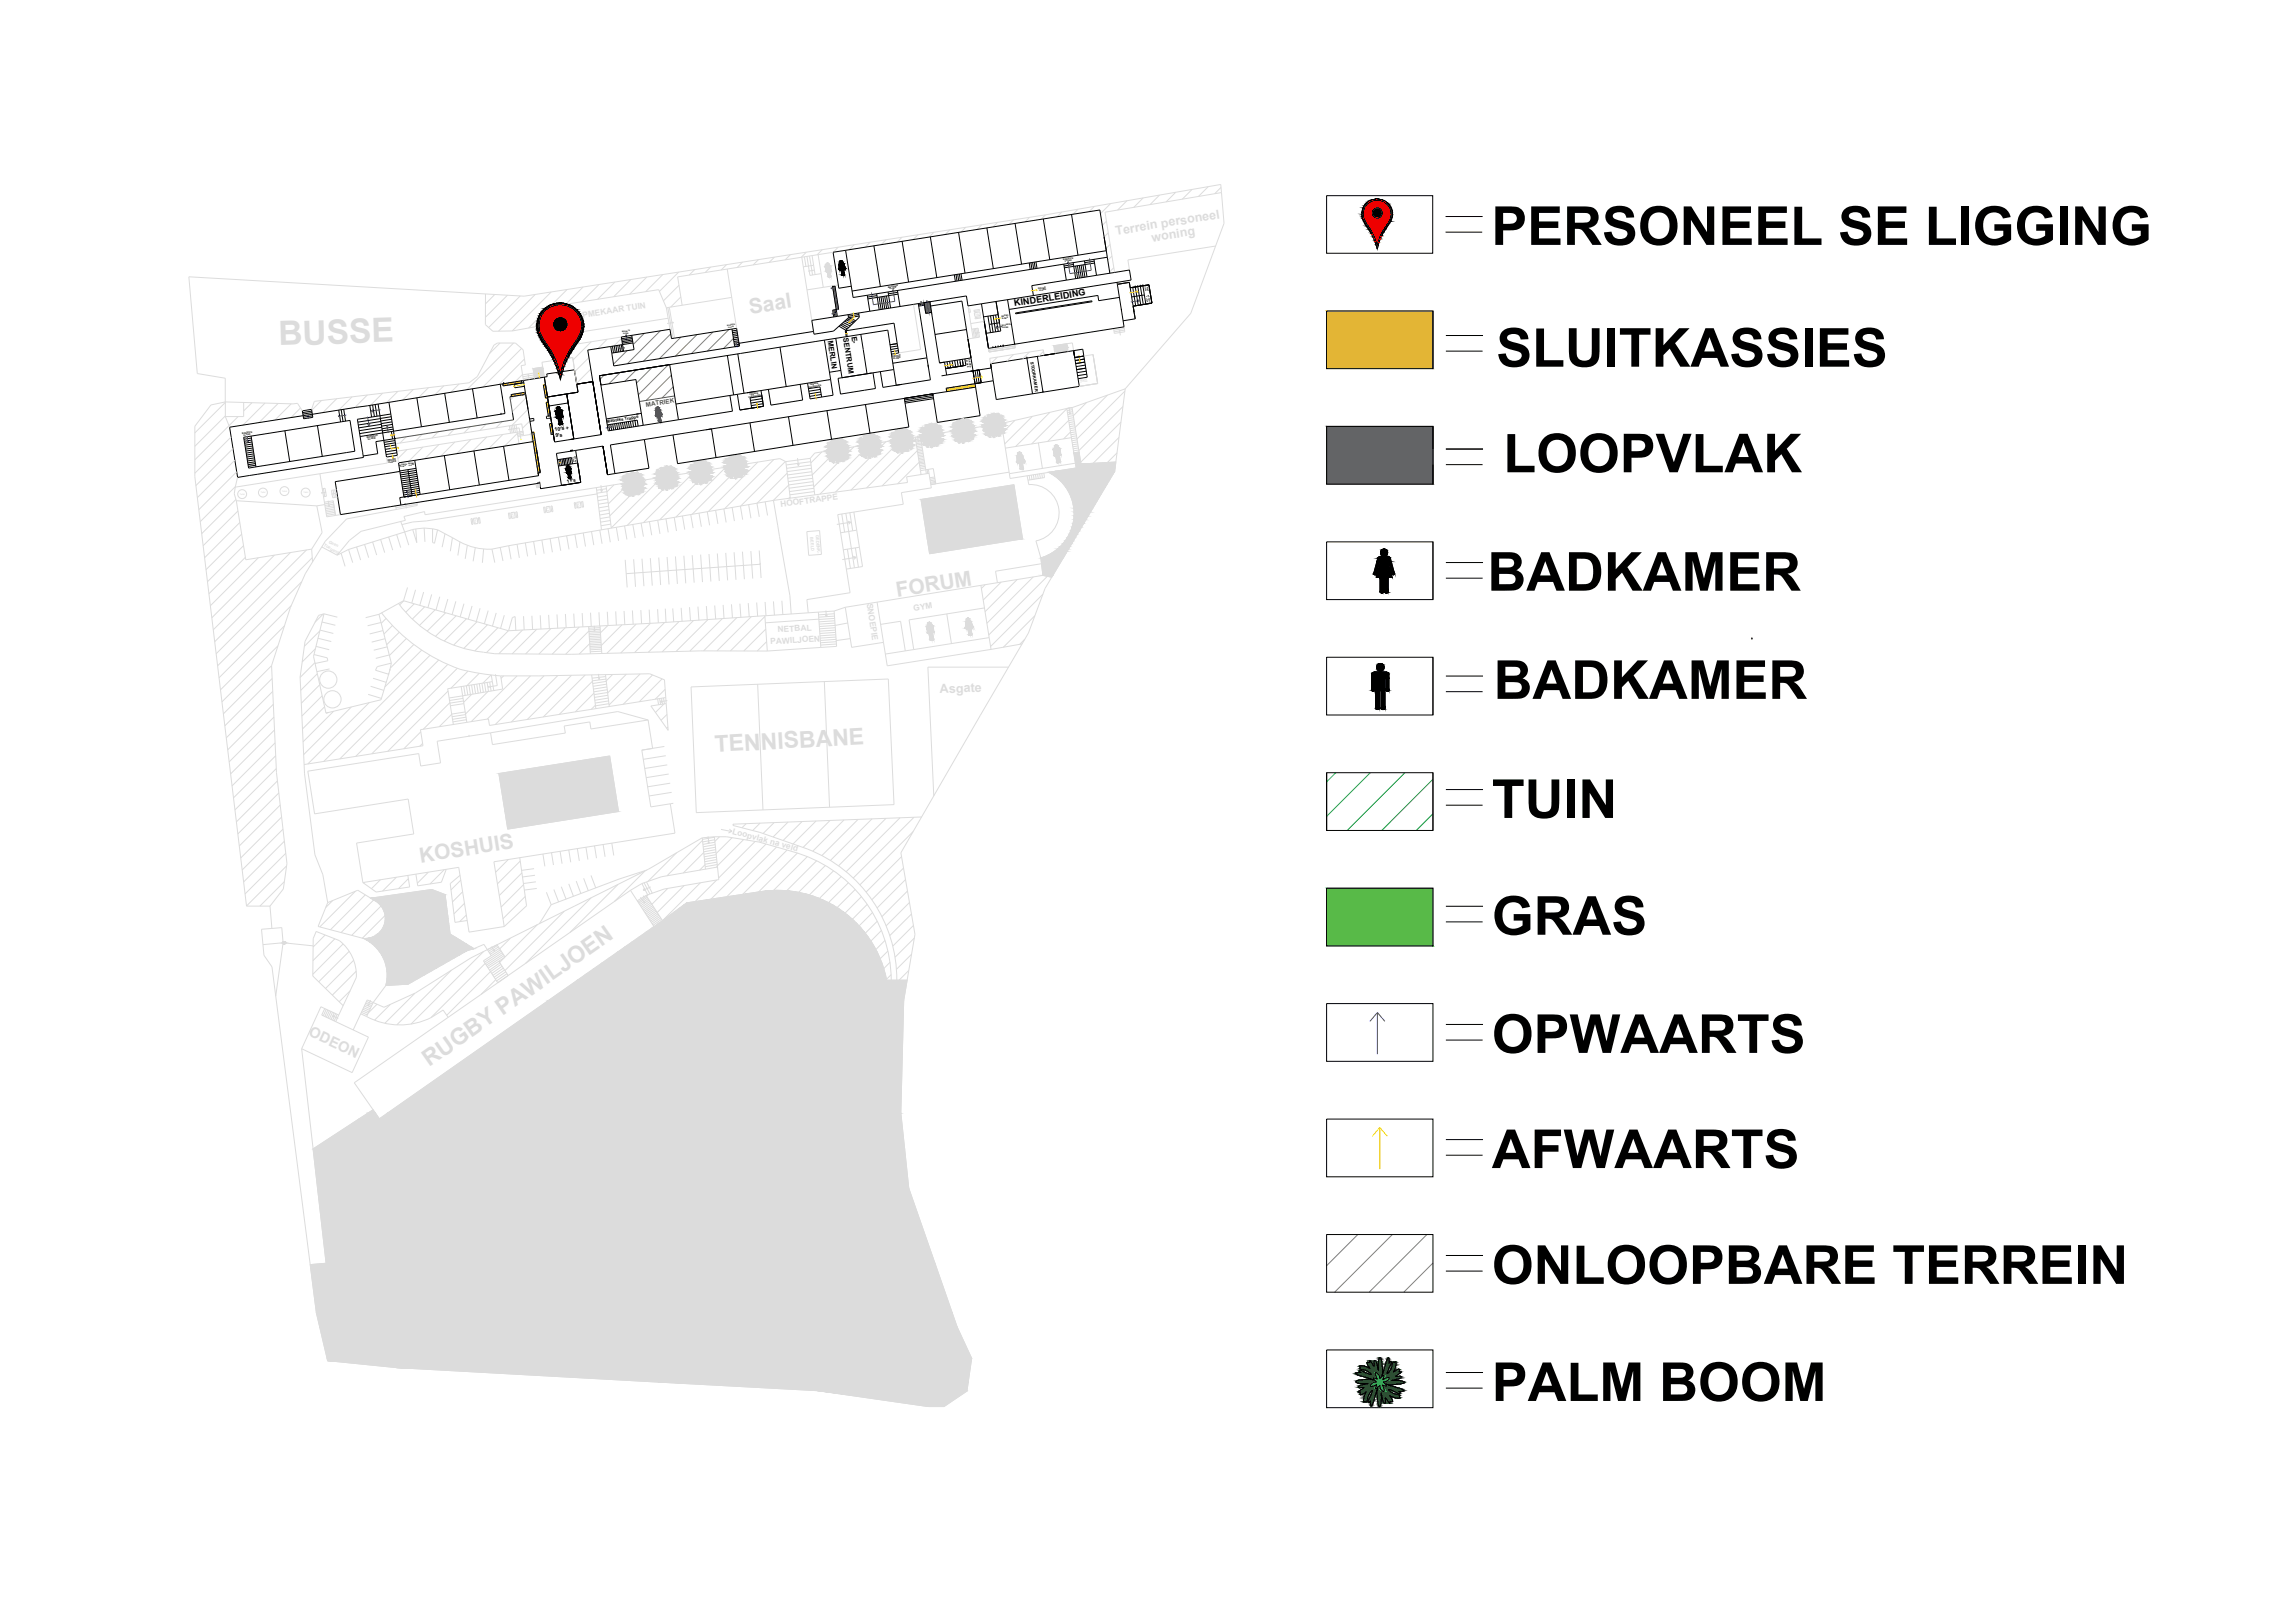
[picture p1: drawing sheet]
<svg xmlns="http://www.w3.org/2000/svg" width="297mm" height="210mm" viewBox="0 0 297 210" stroke-linecap="round" stroke-linejoin="round" font-family="sans-serif">
<defs><g id="words">
<g font-size="7">
<text x="193" y="31.7">PERSONEEL SE LIGGING</text>
<text x="193.6" y="47.5">SLUITKASSIES</text>
<text x="194.5" y="61.1">LOOPVLAK</text>
<text x="192.4" y="76.4">BADKAMER</text>
<text x="193.2" y="90.4">BADKAMER</text>
<text x="193" y="105.9">TUIN</text>
<text x="193" y="121">GRAS</text>
<text x="193" y="136.3">OPWAARTS</text>
<text x="193" y="151.2">AFWAARTS</text>
<text x="193" y="166.1">ONLOOPBARE TERREIN</text>
<text x="193" y="181.3">PALM BOOM</text>
</g>
<text font-size="1.2" x="131.3" y="39.7" transform="rotate(-9 131.3 39.7)">KINDERLEIDING</text>
<text font-size="1.1" fill="#dcdcdc" x="73.3" y="41.5" transform="rotate(-9 73.3 41.5)">HELPMEKAAR TUIN</text>
<g font-size="1">
<text x="107.1" y="44.1" transform="rotate(81 107.1 44.1)">MERLIN</text>
<text x="109.1" y="43.7" transform="rotate(81 109.1 43.7)">SENTRUM</text>
<text x="110.2" y="43.6" transform="rotate(81 110.2 43.6)">E-</text>
</g>
<text font-size=".8" fill="#545454" x="83.6" y="52.7" transform="rotate(-9 83.6 52.7)">MATRIEK</text>
<g font-size=".7">
<text x="71.8" y="55.8" transform="rotate(-8 71.8 55.8)">10's +</text>
<text x="71.9" y="56.6" transform="rotate(-8 71.9 56.6)">9's</text>
</g>
<text font-size=".6" x="73.4" y="62.5" transform="rotate(-9 73.4 62.5)">11's</text>
<g font-size=".5">
<text x="133.3" y="46.8" transform="rotate(81 133.3 46.8)">STOORKAMER</text>
<text x="78.5" y="54.7" transform="rotate(-9 78.5 54.7)">Matrieks Trappe</text>
</g>
<g font-size=".3">
<text x="137.5" y="33.7" transform="rotate(-9 137.5 33.7)">BOONSTE</text>
<text x="137.8" y="33.9" transform="rotate(-9 137.8 33.9)">VLOER</text>
<text x="114.9" y="37.2" transform="rotate(-9 114.9 37.2)">BOONSTE</text>
<text x="115.1" y="37.5" transform="rotate(-9 115.1 37.5)">VLOER</text>
<text x="129.5" y="41" transform="rotate(-8 129.5 41)">GROND</text>
<text x="129.6" y="41.3" transform="rotate(-8 129.6 41.3)">VLOER</text>
<text x="134.3" y="37.5" transform="rotate(-9 134.3 37.5)">GROND</text>
<text x="134.4" y="37.7" transform="rotate(-8 134.4 37.7)">VLOER</text>
<text x="115.4" y="46.3" transform="rotate(-10 115.4 46.3)">GROND</text>
<text x="115.5" y="46.5" transform="rotate(-10 115.5 46.5)">VLOER</text>
<text x="125" y="46.6" transform="rotate(80 125 46.6)">VLOER</text>
<text x="125.3" y="46.5" transform="rotate(80 125.3 46.5)">GROND</text>
<text x="96.8" y="51.5" transform="rotate(-9 96.8 51.5)">VERDIEPING</text>
<text x="97" y="51.1" transform="rotate(-9 97 51.1)">TWEEDE</text>
<text x="104.6" y="50.2" transform="rotate(-9 104.6 50.2)">VERDIEPING</text>
<text x="104.8" y="49.8" transform="rotate(-9 104.8 49.8)">TWEEDE</text>
<text x="31.3" y="56.2" transform="rotate(-10 31.3 56.2)">BOONSTE</text>
<text x="31.5" y="56.4" transform="rotate(-10 31.5 56.4)">VLOER</text>
<text x="47.4" y="56.7" transform="rotate(-10 47.4 56.7)">BOONSTE</text>
<text x="47.6" y="56.9" transform="rotate(-9 47.6 56.9)">VLOER</text>
<text x="50.2" y="59.7" transform="rotate(-9 50.2 59.7)">GROND</text>
<text x="50.3" y="59.9" transform="rotate(-10 50.3 59.9)">VLOER</text>
</g>
<g font-size=".3" fill="#dcdcdc">
<text x="139.7" y="49.3" transform="rotate(-8 139.7 49.3)">GROND</text>
<text x="139.8" y="49.5" transform="rotate(-9 139.8 49.5)">VLOER</text>
</g>
<g font-size=".2">
<text x="148.1" y="37" transform="rotate(81 148.1 37)">VLOER</text>
<text x="148.3" y="38.4" transform="rotate(81 148.3 38.4)">VLOER</text>
<text x="148.4" y="36.9" transform="rotate(81 148.4 36.9)">GROND</text>
<text x="148.5" y="38.2" transform="rotate(81 148.5 38.2)">BOONSTE</text>
<text x="80.5" y="43" transform="rotate(-9 80.5 43)">BOONSTE</text>
<text x="80.6" y="43.3" transform="rotate(-9 80.6 43.3)">VLOER</text>
<text x="94.1" y="42.2" transform="rotate(-9 94.1 42.2)">BOONSTE</text>
<text x="94.2" y="42.4" transform="rotate(-9 94.2 42.4)">VLOER</text>
<text x="129.6" y="42.2" transform="rotate(-8 129.6 42.2)">BOONSTE</text>
<text x="129.7" y="42.5" transform="rotate(-8 129.7 42.5)">VLOER</text>
<text x="74.1" y="59.1" transform="rotate(81 74.1 59.1)">VLOER</text>
<text x="74.3" y="59" transform="rotate(81 74.3 59)">GROND</text>
<text x="51.6" y="60.3" transform="rotate(-9 51.6 60.3)">BOONSTE GROND</text>
<text x="51.8" y="60.4" transform="rotate(-9 51.8 60.4)">VLOER</text>
<text x="52.9" y="60.3" transform="rotate(-9 52.9 60.3)">VLOER</text>
</g>
</g></defs>
<!-- layer: Mure -->
<g fill="none" stroke="#dcdcdc" stroke-width=".13">
<path d="M64 38.1l-1.2 1.2M65.7 38.2l-2.9 2.9M67.3 38.3l-4.1 4.1M69.2 38.1l-4.7 4.8M71.3 37.8l-5 5M73.4 37.5l-5 4.9M75.4 37.1l-2.2 2.3M77.5 36.8l-2.2 2.3M79.6 36.5l-2.3 2.2M81.6 36.2l-2.2 2.2M83.7 35.9l-2.2 2.2M85.7 35.5l-2.2 2.2"/>
<path d="M86.4 39.8l.7 4M87.8 35.2l-2.5 2.5M87.8 36.9l-2 2M88.1 38.4l-1.3 1.3M88.3 39.5l-1.7 .3 .7 4M89.9 34.9l-.7 .7M91.9 34.6l-.7 .7M94 34.2l-.7 .7M94.7 38.5l.6 4M96.1 33.9l-.7 .7M98.1 33.6l-.7 .7M100.2 33.3l-.7 .7"/>
<path d="M102.3 33l-.7 .6M104.1 33.3l.2 1.2M104.3 32.6l-.7 .7M104.4 33.2l.4 2.4M104.7 33.2l.4 2.4M105.1 33.1l.3 2.4M105.3 34.3l-1.4 .2M105.8 33l-18.1 2.8M106.4 32.3l-.7 .7M108.4 32l-.6 .6M108.5 36.9l-2 .3M110.5 31.7l-.6 .6"/>
<path d="M112.6 31.3l-.7 .7M114.6 31l-.6 .7M116.7 30.7l-.6 .6M118.2 39.4l.9 5.8-2.8 .5M118.8 30.4l-.7 .6M120.8 30.1l-.6 .6M122.9 29.7l-.6 .6M124.9 29.4l-.6 .6M125.2 39.6l.5 3M127 29.1l-.6 .6M129.1 28.8l-.6 .6M131.1 28.4l-.6 .6"/>
<path d="M133.2 28.1l-.6 .6M135.3 27.8l-.6 .6M137.4 27.4l-.6 .7M139.5 27.1l-.7 .6M141.6 26.7l-.7 .7M143.1 28.6l-.5 .6M143.4 30.1l-.6 .6M143.6 31.6l-.5 .6M143.7 26.3l-1.3 1.4M143.9 33.1l-.6 .6M144.1 34.6l-.5 .6M145.8 26l-1.2 1.2"/>
<path d="M145.9 33.6l.2 1.3M147.9 25.6l-1.2 1.2M150 25.2l-1.2 1.3M152.1 24.9l-1.2 1.2M154.2 24.5l-1.2 1.3M156.3 24.1l-1.2 1.3M157.9 23.9l.1 1M158 24.3l-.9 .8M158 24.9l-15 2.6v.5M158 24.9l.4 4M29.2 53.9l.5 1.4M29.2 53.8l-4 4"/>
<path d="M29.2 52.1l-4 3.9M29.9 56.5l-4.7 4.7M30.1 58l-4.8 4.8M30.4 59.5l-4.9 4.9M30.8 53.9l-5.6 5.6M32.6 52.1l-1.1 1.1M34.3 52.2l-2.9 2.8M36 52.2l-2.5 2.5M37.7 52.3l-2.1 2.1M38.9 52.8l-1.3 1.2M41.6 51.8l-1.3 1.3M43.6 51.6l-1.8 1.8"/>
<path d="M45.5 51.4l-1.7 1.7M47.5 51.1l-1.6 1.6M49.5 50.9l-1.6 1.6M51.4 58.9l.2 1M51.5 50.6l-1.5 1.5M52.6 56.5l-.9 .8M52.6 58.2l-1.1 1.2M53.5 50.4l-1.4 1.4M54.6 56.2l-.8 .8M54.7 57.9l-1.8 1.8M55.4 50.2l-1.2 1.2M56.7 55.9l-.8 .8"/>
<path d="M56.8 57.5l-1.9 1.9M57.4 49.9l-1.2 1.2M58.8 55.5l-.8 .9M58.9 57.2l-1.9 1.8M59.4 49.7l-1.1 1.1M60.8 55.2l-.8 .8M60.9 56.9l-1.8 1.8M62.9 54.9l-.8 .8M63 56.5l-1.9 1.9M64.7 44.4l-1.4 1.4M65 54.6l-.8 .8M65.1 56.2l-1.9 1.9"/>
<path d="M66.4 44.4l-6 6M66.5 51.3l-.5 .5M66.9 56.1l-1.6 1.6M67.5 45.1l-5 5M67.6 48.5l-1 .9M67.8 46.5l-3.2 3.2M68.1 51.5l-1.8 1.8M68.3 53l-2.1 2.1M68.6 54.5l-1 .9M68.8 56l-.3 .2M69.1 48.3l-1.5 .2M69.1 48.5l-1.5 .3"/>
<path d="M69.1 48.8l-1.4 .2M70.1 46.9l.3 1.9M70.2 47.5l-1.2 .2 .2 1.3M71.3 41.2l-.8 .9M74.1 46.3l.2 1.6M86.5 41.8l-.3-2-1-2.3-13.7 2.1-.3 2.3M100.9 59.3l.8 .4M105.4 58.6l-.6 .7M106.3 58.5l-1.4 1.4M108.4 58.2l-3.3 3.3M110.5 57.8l-5.2 5.2M112.5 57.5l-6.4 6.5"/>
<path d="M114.6 57.2l-6.5 6.5M116.7 56.8l-6.6 6.6M118.4 56.8l-6.3 6.3M118.7 58.3l-4.6 4.6M118.9 59.8l-2.8 2.8M119.1 56.5l10.5-1.7 8.4-1.9 .6 3.6M129 46.2l-.8 .9M131.1 45.9l-.9 .8M131.3 44.5v.5l-3.3 .5-.1-.4M131.3 54.4l-1.6 1.6M133.2 45.6l-.9 .8M133.6 53.9l-3.6 3.6"/>
<path d="M135 45.5l-.6 .6M135.1 46l-.1-.7-7 1.1 .2 .7M135.8 53.4l-4.4 4.4M138 52.9l-4.5 4.6M138.3 54.4l-2.8 2.7M138.5 55.9l-.9 .9M139.6 58.5l.2 1.5 4.6-.2M140.6 52.1l-1.8 1.7M141.4 45.9l.6 3.7-2.4 .4M143.3 51.1l-4.2 4.2M144.5 58.6l-1.2 1.3M144.8 56.6l-3.4 3.4"/>
<path d="M145 54.6l-5.2 5.2M145.3 52.6l-5.7 5.7M145.5 50.6l-6.2 6.2M145.6 50.3l-6.9 2.5M30.4 63l-.1 .9M30.5 63l-4.6 4.5M30.5 64.6l-4.4 4.5M30.6 64.8l1.2 7.6 8.5-1.3M30.6 61.1l-4.9 4.9M30.7 61.8l-.3 1.2M30.8 66.1l-4.5 4.5M31 67.6l-4.5 4.6"/>
<path d="M31.3 69.1l-4.6 4.6M31.5 70.6l-4.7 4.7M31.7 72.1l-4.7 4.7M33.4 72.2l-6.2 6.2M35.5 71.8l-8.1 8.1M37.6 71.5l-10 10M37.7 78.4l-9.4 9.3M39 75.3l-10.8 10.9M39.7 71.2l-11.9 11.8M40.3 71.1l.1 1.6M40.4 72.2l-12.4 12.4M41 65.5l.7 3.4-1.4 2.2"/>
<path d="M41.4 61.3l-11 1.7M41.8 79.5l-1.1 1M43.6 79.9l-1.7-.5-1.3 5.5M44.1 71.6l.5 1.7M45.1 71.1l.5 1.7M45.1 71.1l-1.5 .7M46.1 70.8l.6 1.7M47.2 70.5l.5 1.7M47.3 79.9l1.7-.4 .8 3.2M48.2 70.1l.5 1.7M49.2 69.8l.6 1.7M50.3 69.5l.5 1.7"/>
<path d="M51.3 69.2l.5 1.7M51.8 67.5l1.1 3M52.2 77.7l-.5 .6M52.7 76l-.5 1.7M53.4 68.5l-8.3 2.6M53.6 78.1l-1.1 1.1M53.8 76.3l-.5 1.7M53.8 68.4l.1 1.8-.5-1.7M53.8 68.4l-.4 .1M54 65.3l-2.8 .4M54.8 76.6l-.5 1.7M54.9 68.3l-1.1 .1"/>
<path d="M54.9 68.3l.1 1.8M54.9 68.3l1.1 .1M54.9 78.5l-1.6 1.6M55.8 76.9l-.4 1.7M56 68.4v1.8l.2 .1 .4-1.7M56 68.4l.6 .2M56.3 78.9l-2 2M56.6 68.6l1 .5M56.9 77.2l-.5 1.7M57.6 69.1l.9 .5M57.6 69.1l-.4 1.7M57.7 79.3l-2.4 2.4"/>
<path d="M57.9 77.5l-.5 1.7M58.5 69.6l1 .5-.3 1.8M58.5 69.6l-.2 1.7M59 77.8l-.5 1.7M59 79.7l-2.7 2.7M60 78.1l-.5 1.7M60.5 70.6l-.3 1.7M61.1 78.4l-.5 1.7M61.5 70.9l-.3 1.7M62 67h-.1M62.1 78.7l-.5 1.7M62.6 71.1l-.2 1.7"/>
<path d="M63.2 79l-.5 1.7M64.2 79.3l-.5 1.7M64.7 70.9l.4 1.7M65.2 79.6l-.4 1.7M65.8 70.6l34.3-5.8 2.1 12.3 .2 2.4M65.8 70.6l.3 1.8M65.8 70.6l-2.2 .5 .4 1.7M66.9 66.2l-.2 .1M66.9 70.4l.3 1.8M67.7 79.7l.1 1.8M68 70.2l.3 1.8M68.8 79.7l.1 1.8"/>
<path d="M69 70.1l.3 1.7M69.9 79.6l.1 1.8M70.1 69.9l.3 1.7M71 79.6l.1 1.8M71.2 69.7l.3 1.8M71.4 65.5h-.1M72.1 79.5l.1 1.8M72.2 69.5l.3 1.8M73.1 79.5l.1 1.7M73.3 69.3l.3 1.8M74.2 79.4l.1 1.8M74.4 69.1l.3 1.8"/>
<path d="M75.3 79.3l.1 1.8M75.4 64.9h-.2M75.5 69l.3 1.7M76.4 79.3l.1 1.8M76.5 68.8l.3 1.7M77.2 63.9l-22 3.5-1.8 .1-1.4 .4M77.5 79.2l.1 1.8M77.6 68.6l.3 1.8M78.5 63.2l-1.3 .2M78.5 63.6l-1.3 .2M78.6 79.2l.1 1.8M78.7 68.4l.3 1.8"/>
<path d="M79.7 79.1v1.8M79.7 68.2l.3 1.8M80.7 79.1l.1 1.7M80.8 68.1l.3 1.7M80.9 72.4l.2 3.6M81.8 79l.1 1.8M81.9 67.9l.3 1.7M82 72.4l.2 3.5M82.9 78.9l.1 1.8M82.9 67.7l.3 1.7M83.1 72.3l.2 3.6M84 78.9l.1 1.8"/>
<path d="M84 67.5l.3 1.8M84.1 72.2l.3 3.6M85.1 78.8l.1 1.8-19.4 1M85.1 67.3l.3 1.8M85.2 72.2l.3 3.5M86.1 78.8l.1 1.7M86.2 67.1l.3 1.8M86.3 72.1l.3 3.5M87 78.7l.2 1.8M87.2 67l.3 1.7M87.4 72l.2 3.6M88.1 78.7l.1 1.7"/>
<path d="M88.3 66.8l.3 1.7M88.5 71.9l.2 3.6M89.2 78.6l.1 1.7M89.4 66.6l.3 1.7M89.6 71.8l.2 3.6M90.3 78.5l.1 1.8M90.4 66.4l.3 1.8M90.6 71.8l.3 3.5M91.4 78.4l.1 1.8M91.5 66.2l.3 1.8M91.7 71.7l.3 3.6M92.5 78.4l.1 1.7"/>
<path d="M92.6 66l.3 1.8M92.8 71.6l.3 3.6M93.6 78.3l.1 1.7M93.6 65.9l.3 1.7M93.9 71.6l.2 3.5M94.6 78.2l.2 1.8M94.7 65.7l.3 1.7M95 71.5l.2 3.5M95.3 79.9l-4.3 4.3M95.7 78.1l.1 1.8M95.8 65.5l.3 1.8M96.1 71.4l.2 3.6"/>
<path d="M96.8 78l.1 1.8M96.9 65.3l.3 1.8M97.1 71.3l.3 3.6M97.2 79.8l-4.4 4.4M97.9 78l.1 1.7M97.9 65.1l.3 1.8M98.2 71.2l.1 1.8M98.3 73h.1M98.3 73l-17.3 1.2M98.3 73l.2 1.8M99 79.8l-4.5 4.4M99 77.9l.1 1.8"/>
<path d="M99 64.9l.3 1.8M100.1 77.8l.1 1.8M101.2 77.7l.1 1.8M107.9 79.1l-8.9 .6M108.9 66.5l.4 2.4M109.4 66.4l1.1 7.1M109.6 71.1l.4 2.5M109.9 66.3l.4 2.4M110.5 66.3l.3 2.3M110.7 70.9l.4 2.5M110.8 68.6l.4 2.2M110.8 68.6l-2 .3"/>
<path d="M111.2 70.8l.4 2.5-2.1 .3M111.2 70.8l-2.1 .3M119.2 61.3l-.2 .1M119.2 61.4l-1.9 .3 .1 .7-9.7 1.3M119.9 60.8l.1 .5M121 62.3v.1l-.6 .2M122.5 79.4l.6 3.9M127.4 78.7l-9.8 1.5M127.5 75.7l-.5 .5M129.5 75.3l-2.3 2.4M131.6 75l-4.2 4.2M133.7 74.7l-6 6"/>
<path d="M133.9 79.7l-4.1 4.1M134.7 72.2l.2 2.3M134.8 72.9l-6 1 .2 1.5M134.9 76.9l-6.7 6.8M134.9 74.5l-8 1.3M134.9 74.5l1.2 .2M135.5 74.6l-7.6 7.6M35.1 86.1l-6.2 6.3M35.2 87.8l-6.1 6.1M35.3 89.5l-6 6M35.4 91.1l-5.9 5.9M35.4 92.8l-5.7 5.8"/>
<path d="M35.5 94.5l-5.7 5.6M35.6 96.1l-5.6 5.6M35.7 97.8l-5.5 5.4M35.7 99.5l-5.3 5.3M36 83.6l-7.3 7.2M36.8 81l-8.3 8.3M40.6 84.7l1.7 .4 .1 .4-1.6 .4 .1-.1M40.7 85.8l-1.9 1.9M40.8 83.9l-1.7 1.8M40.9 83.6l1.7 .5M41.1 87.2l-2.2 2.1M41.1 82.6l1.8 .4"/>
<path d="M41.4 88.6l-2.4 2.4M41.4 81.6l-2 2M41.4 81.5l1.7 .5M41.7 80.5l1.7 .4M41.7 90l-2.6 2.7M42 91.5l-2.9 2.8M42.5 92.2l-.3 .1M42.6 86.6l-1.6 .3M43.2 92l-4 4M45.5 91.5l-6.2 6.2M47.6 89.9l1.7 .5M47.8 90.9l-8 8"/>
<path d="M47.9 88.8l1.8 .5M48.3 87.8l1.7 .5M49.3 80.6l-1.7 .4M49.6 81.6l-1.8 .4M49.8 82.7l.3 1M49.8 82.7l-1.7 .4M49.9 80l-.6 .7M50.1 83.7l.5 2.1M50.1 83.7l-1.7 .4M50.3 87.3h.1M50.4 84.8l-1.8 .4M50.4 86.7h.1"/>
<path d="M50.4 86.7v.1M50.6 85.8l-1.7 .5-.3 .4 1.7 .6M50.6 85.8l-.2 .9M50.8 80.9l-1.1 1.1M51.7 81.8l-1.7 1.6M52.6 82.6l-2.2 2.2M53.5 83.4l-3 3.1M54.4 94.7l-2.2 2.2M54.6 84.1l-4.8 4.8M54.7 96.2l-.4 .4M55.6 84.8l-13.7 13.7M56.3 94.1l-1.9 .3 .3 2.1-15.4 2.4"/>
<path d="M56.8 85.4l-12.8 12.8M57.9 86l-11.9 11.9M58 89.4l-7.8 7.8M58.2 90.9l-3.4 3.5M58.4 92.4l-1.6 1.6M59.2 86.5l-11.1 11.1M60.4 80.1l-2.9 2.9M60.5 86.9l-2.2 2.2M61 89.8l-1 1.1M61.7 80.5l-3 3M62 87.1l-1.6 1.6M63.1 80.9l-3.1 3"/>
<path d="M63.1 89.5l-2.9 2.9M63.5 87.4l-1 1M64.4 81.2l-3 3M65.1 87.5l-.3 .3M65.8 81.6l-2.9 2.9M66.7 81.6l-.1-1.8-.3 .1-.5 1.7M66.9 87.5l-5.9 5.9M67.6 81.5l-3.1 3.1M68.6 87.5l-5.6 5.6M69.4 81.4l-3.1 3.2M70.4 87.5l-6.3 6.3M71.3 81.3l-3.3 3.3"/>
<path d="M72.2 87.4l-6 6M73.1 81.2l-3.4 3.4M73.9 87.4l-5.7 5.7M74.9 81.1l-3.5 3.6M75.7 87.4l-5.4 5.4M76.2 81.7l-3 3M76.3 83.3l-1.4 1.3M76.7 88.2l-4.3 4.3M76.8 89.7l-2.4 2.4M77 91.3l-.5 .5M77.6 81.2l-1.4 .1M77.7 81.4l-1.5 .1"/>
<path d="M77.7 81.7h-1.5M77.7 81.9h-1.5M77.7 82.1l-1.5 .1M77.7 82.3l-1.5 .1M77.7 82.5l-1.5 .1M77.7 82.7l-1.4 .1M77.7 82.9l-1.4 .1M77.7 83.1l-1.4 .1M77.8 83.4h-1.5M77.8 83.6l-1.5 .1M77.8 83.8l-1.5 .1M77.8 84l-1.5 .1"/>
<path d="M77.8 84.3h-1.4M78.3 87.3l.5 4.1M78.4 87.6l-1.8 .2M78.4 87.9l-1.8 .2M78.4 88.2l-1.7 .3M78.5 88.5l-1.8 .3M78.5 88.9l-1.7 .3M78.6 89.3l-1.8 .2M78.6 89.6l-1.7 .3M78.6 81l-.9 .9M78.7 90l-1.8 .3M78.7 90.3l-1.7 .3"/>
<path d="M78.7 90.7l-1.7 .3M78.8 91.1l-1.8 .2M79.3 87.3l-.9 .8M79.9 92.1l3.9 1.1M80.5 80.9l-2.7 2.6M81 87.3l-2.4 2.4M82.3 80.8l-3.8 3.7M82.8 87.2l-4 4M84.1 80.7l-3.8 3.8M84.4 87.4l-3.8 3.7M85.7 87.8l-3 3M85.9 91.1l-1.1 1.1"/>
<path d="M86 80.6l-3.9 3.9M86 89.2l-1.2 1.3M86.1 97.8l-2.9 .5M86.2 91.1l.2 3.4-2.2-3.1 1-.2M86.3 92.5l-.8 .7M86.3 99l-2.9 .4M86.4 94.1l-.2 .1M87.9 80.4l-4 4M89.7 80.3l-4 4.1M91.6 80.2l-4.1 4.1M93.5 80l-4.3 4.3M99.1 81.4l-2.9 2.8"/>
<path d="M99.2 83l-1.2 1.3M106 80.1l-7 .5M128 82.5l-9.8 1.6M132.2 83.3l-4 .7M132.6 82.7l-.7 .7M35.9 101.1l-5.3 5.3M36.1 102.6l-5.3 5.3M36.3 104.2l-5.3 5.3M36.4 105.7l-5.3 5.3M36.6 107.3l-5.3 5.3M36.8 114.1l-3.2 3.2M36.8 108.9l-5.3 5.2"/>
<path d="M37 110.4l-5.3 5.3M37.1 112.1l-5.2 5.1M43 116.5l-.9 .9M46 115.3l-4.6 4.6M47.1 114.2l-.1 .1M47.3 115.8l-4.5 4.5M48 116.2l7.9-1.1 1.7 .7 .6 5.1 3.1 1.9-.9 .2-7.6 4.4-2.9 .1M48.3 116.5l-4.2 4.2M48.4 116.5a2.62 2.62 0 0 1 1.4 3 2.62 2.62 0 0 1-2.8 1.9l-5.8-1.5M48.4 116.5l-2.1-1.3-3.9 1.6M49.2 113.9l-1.1 1.1M49.3 117.2l-3.8 3.8"/>
<path d="M49.8 118.5l-2.9 2.9M51.3 113.5l-1.8 1.8M52.8 113.3l.2 1.5-4.3 .6-1.8-1.2M52.8 113.7l-1.3 1.3M55.4 112.9l-1.4 1.4M57.5 112.5l-1.9 1.9M57.7 112.5l-.6 1.7-3.1 .4-.2-1.5M59.5 113.3l-1.3 1 .7 5.1 1.5-.3M59.6 113.9l-1.3 1.3M59.9 115.4l-1.4 1.3M60.1 116.9l-1.4 1.4M60.3 118.4l-.8 .9"/>
<path d="M65.8 111.2l-1.7 1.7M67.2 111l.9 6.2-2.9 2.7M67.3 111.4l-2.9 3M67.5 113l-2.9 2.9M67.7 114.5l-2.9 2.9M68 116l-2.9 2.9M69.1 112.4l-1.6 .2M69.2 113.3l-1.6 .2M69.3 114.1l-1.6 .2M69.4 115l-1.6 .2M69.5 119.7l-4.2 4.1M70.2 110.5l.3 1.6"/>
<path d="M70.7 115.5l.6 1.6M71.3 117.1l-1.5 2.4M71.3 110.3l.3 1.6M71.7 115.1l.6 1.6M72.5 110.2l.2 1.6M72.6 114.8l.6 1.6M73 117.9l-7.7 7.7M73.6 110l.2 1.6M73.6 114.4l.6 1.6M74.5 114l.6 1.6M74.7 109.8l.2 1.6M75.5 113.7l.6 1.6"/>
<path d="M75.8 109.6l.3 1.6M76.5 113.3l.6 1.6M76.5 116.2l-8.5 8.5M76.9 109.5l.3 1.6M78 109.3l.3 1.6M79.1 109.1l.3 1.6M80 114.5l-6.3 6.2M83.4 112.7l-3.9 4M83.6 115.9l.1 .1M83.7 116l-1.2 .7M83.7 112.6l-3.6 1.2-8.8 3.3M83.7 116.1l-1.1 .8"/>
<path d="M83.9 115.8l-.2 .2M83.9 116.3l-1.1 .8M84 116.5l-1.1 .7M84.1 116.6l-1.1 .8M84.2 116.8l-1.1 .8M84.3 117l-1.1 .8M84.4 117.2l-1.1 .8M84.6 117.4l-1.2 .7M84.7 117.5l-1.1 .8M84.8 117.7l-1.1 .8M84.9 117.9l-1.1 .8M85 118.1l-1.1 .7"/>
<path d="M85.1 118.3l-1.1 .7M85.2 118.4l-1.1 .8M85.4 118.6l-1.1 .8M85.5 118.8l-1.1 .8M85.6 119l-1.1 .7M85.7 119.1l-1.1 .8M86.4 115l-2.1 2M86.5 100.2l-2.9 .4M86.7 101.4l-2.9 .4M86.9 102.5l-2.9 .5M87.5 110.4l-3.7 3.7M88.5 114.6l-3.5 3.5"/>
<path d="M88.8 116.8l-3.1 2.3M90.6 114.2l-4.9 4.9M90.9 108.8l-4.6 4.5M91 110.3l-2.6 2.7M91.2 111.9l-.7 .7M92.7 113.9l-2.8 2.8M93.1 108.3l-.6 .6M94.7 108.4l-2.1 2.1M96.2 108.6l-3.4 3.4M96.5 106.6l-.5 .5M97.7 108.9l-4.7 4.7M98.3 106.5l-.9 1"/>
<path d="M99.1 109.2l-7.1 7.2M100.1 106.5l-1.4 1.4M100.5 109.6l-6.5 6.5M101.8 110l-5.7 5.7M102 106.4l-2 1.9M103.2 110.4l-5.1 5M103.8 106.3l-2.5 2.5M104.4 110.9l-4.3 4.3M105.6 106.2l-3 3M105.6 111.4l-3.8 3.9M106.8 112l-3.5 3.5M107.4 106.2l-3.5 3.5"/>
<path d="M107.8 112.7l-3.1 3.1M108.8 113.4l-2.8 2.9M109.2 106.1l-4 4M109.8 114.2l-2.6 2.6M110.6 115.1l-2.3 2.4M111 106l-4.7 4.7M111.4 116l-2.1 2.2M112.2 117l-1.9 2M112.8 106l-5.4 5.3M112.9 118.1l-1.8 1.7M113.5 119.2l-1.6 1.6M114.6 105.9l-6.1 6.1"/>
<path d="M116.4 105.8l-6.9 7M116.6 110.9l-4.5 4.5M116.9 112.3l-4.1 4.1M117.1 113.8l-3.6 3.7M117.4 115.3l-3.3 3.3M117.7 116.8l-3.1 3M117.9 118.3l-2.8 2.8M118.1 107.6l-6.8 6.9M118.2 119.8l-2.7 2.6M118.2 105.8l-7.8 7.8M33.8 120.3l.3 3.3 1.1 1.5M35.2 120.1l1.3-.1 .1 2"/>
<path d="M36.6 122l-.9 6.9M36.6 122l-2.6 .2M36.6 122l3.9 .4M40.5 121.5v4.8l3.9 3.8M40.9 120.5l3 1.2M42.1 121l-1.6 1.6M43.3 121.5l-2.8 2.8M44.4 122.1l-3.9 4M45.2 123.1l-4 4M45.3 128.2l-1.4 1.4M45.8 124.3l-3.7 3.6M46.1 125.7l-3.1 3.1"/>
<path d="M46.1 126.5l-.9 2M47.4 131.6a9.1 9.1 0 0 0 9.9-.9l.7 1M48.8 130l-1.2 1.1M50.5 130l-2 2M53.7 128.5l-3.9 3.9M58.4 125.5l-7.1 7.1M62.6 123.1l-9.4 9.4M62.8 124.7l-7.1 7M63.2 125.3l1.3-.9 .2 .2-1.4 .9M64.1 126.8l-1.9 1.9M64.4 122.4l-1.2 .7M64.5 122.5l-1.2 .8"/>
<path d="M64.6 122.7l-1.2 .8M64.7 122.9l-2.2 1.4M64.8 124.8l-1.3 .9-5.7 5.7M64.9 123.1l-2.2 1.4M65 125l-1.4 1M65 123.3l-2.2 1.4M65.1 123.5l-2.2 1.4M65.1 125.3l-1.3 .9M65.2 123.7l-2.2 1.4M65.3 125.5l-1.4 1M65.3 123.9l-.7 .7M65.4 125.8l-1.3 .9"/>
<path d="M65.6 126l-1.4 .9M65.7 126.2l-1.3 1M66 121.4l-1.3 1.4M114 120.4l-1.3 1.4M114.5 121.7l-1.2 1.2M114.9 123.1l-1 1M115.1 124.5l-.8 .8M115.3 126.1l-.6 .6M117.6 125.6l-1.3 1.2M117.9 123.5l-1.9 1.9M118.3 121.4l-2.5 2.5"/>
<circle cx="31.3" cy="63.9" r=".58"/>
<circle cx="34" cy="63.7" r=".58"/>
<circle cx="36.8" cy="63.6" r=".58"/>
<circle cx="39.5" cy="63.7" r=".58"/>
<circle cx="42.5" cy="87.9" r="1.12"/>
<circle cx="43" cy="90.5" r="1.12"/>
<circle cx="36.8" cy="122" r=".14"/>
</g>
<!-- layer: 0 -->
<g fill="none" stroke="#dcdcdc" stroke-width=".13">
<path d="M62.8 38v4l1 .9 2.5-.1 4.9-.9 .3 1.6 14.9-2.3M86.6 39.8h-.4M94.1 34.8l.6 3.7-6.4 1-.6-3.7M103.7 33.3l1.3 8.2M106.2 35.4l.3 1.8-2.1 .3M106.2 35.4l-1.4 .2M106.8 34.4v.1l.1 .7v-.5M106.9 34.6h.1M106.9 34.7l.2 1.1M107.2 35.1h.1M107.2 35.1l.1 .7M107.2 35h.1"/>
<path d="M107.2 35v.1M107.2 35l.1 .7M107.3 34.6l.2 1.1M107.3 34.6h.1M107.3 34.4h.1M107.3 34.3l-.5 .1M107.4 34.6v.4h.1M107.4 34.4l.1 .6M107.8 32.6l-2 .4 .4 2.4M125.3 40h.2v.4h-.1zM143 28l1.2 7.3M157.3 31.8l-3.2 8.7-8.5 9.8-1.4 10.7-9 15.2-2.1 5.7-16.5 28.5 1.8 10.5-1.5 8.6-.4 14.6 1.1 9.7 6.2 17.9 1.9 4.1-.6 4.2-3 2h-2l-14.3-2-54.5-3-8.9-.9-1.5-6.2-5.7-44.8"/>
<path d="M157.3 31.8l-11.4 1.8M157.9 23.9l-22.7 3.9-67.4 10.5-43.4-2.5 1.1 12.5 3.6 .6 .1 5h2.3v-1.8M158.4 28.9l-1.1 2.9M39.1 53.2l-.6-1-.6 .1-8.8-.3-1.8 .4-2.1 2.8v6.5l6.7 55.6h3M50 59.1l.1 .8-8.7 1.4 .9 5.6 1.1-.2M65.9 55.1l.1 1M66.1 55.1l.2 .9M66.3 55l.2 1M66.5 55l.2 1M66.8 55l.1 .9M66.9 55.9l-15.6 2.5M66.9 55.9l.1 .6"/>
<path d="M66.9 55.9l.8-.1v.2l-.8 .1M67 56.5l.1 .9M67.7 49.2l-.3-1.9 .6-.1-.3-1.9-1-.9h-2.3l-.5 .3-2.1 4-1.1 .8-20 2.4-.4 1.1M67.7 56.2l-.7 .1M67.7 56.4l-.2-1.6-16.3 2.6M68.7 56.2l.1 1M68.8 56.2l-1.8 .3M70.1 46.9l4-.6 .5 3.4M72.4 44.9l-.2 .1M74.4 44.6l-1.9 1.9M76.2 46.3l-1.8 1.8M76.4 47.8l-1.8 1.8"/>
<path d="M76.5 44.2l-2.4 2.4M76.7 49.3l-.2 .1M78.6 43.9l-1.2 1.2M80.4 43.6l-8.2 1.3 .2 1.6 1.7-.2M80.4 43.8l-1 1M86.5 41.8l.2 .8M91.4 59.9l-.3 .7 .3-.4a.21 .21 0 0 1 0-.3 .21 .21 0 0 1 .3 0l-.2 .6 .4-.2v.2h.1l-.3 .3h.3l-.1 .1-.4 .1a.81 .81 0 0 1 .7 .2l-.7 .1h-.4l1.1 .4h-.3v.2M91.4 59.9h-.1l-.1-.3-.4 1.2v-.9l-.1-.3-.1 .8-.1-.5-.2-.1v.3l-.3-.3v.1h-.2l.2 .4-.6-.2a.23 .23 0 0 0 .3 .3l.4 .3-.7-.3M93.9 59.6l.1 .2h-.4l1.2 .4h-.9l-.2 .2h.1l.6 .1-.5 .1-.1 .1h.4l-.4 .3h.1v.2l.4-.2-.1 .7a.24 .24 0 0 0 .2-.1 .24 .24 0 0 0 0-.3l.3-.4-.3 .8M94.9 59.8l.2 .1 .1 .3 .2-.3v.3l.4-.1a.27 .27 0 0 1-.4 .3l.2 .2h-.3l.2 .3a.26 .26 0 0 1-.3 0 .26 .26 0 0 1 0-.3l-.3 .2 .1-.3-.4 .1a.25 .25 0 0 1 .1-.2 .25 .25 0 0 1 .3 0l-.3-.3 .3 .1zM95.1 58.9v.7l-.1-.5-.2-.1v.4l-.2-.4-.1 .1h-.1l.1 .4-.6-.1a.24 .24 0 0 0 .1 .2 .24 .24 0 0 0 .2 0l.4 .3-.7-.3M95.2 58.9l.2 .6-.1 .5 .4-1.2 .1 .4 .1-.1"/>
<path d="M95.9 59.1l-.3 .7 .3-.4a.22 .22 0 0 1 .1-.2 .22 .22 0 0 1 .2-.1l-.1 .6 .3-.1v.1h.1l-.3 .3h.3l-.5 .3a.77 .77 0 0 1 .7 .1l-.8 .2-.3-.1 1.1 .4-.3 .1v.1M98.1 59.8l-6.5 6.4M100.1 59.5l-6.4 6.3M100.9 59.3l-45.9 7.3-.1-.4-2.6 .6 .1 .5-5.7 1.5-1.5 1.1-1.6 1.9-2-1M101.6 59.7l-5.8 5.8M104.9 59.7l-3.2 .5M105.4 58.6l13.7-2.1 .7 4.8M107.1 57.6l.1 .1-.4 .1 1.2 .4h-.9l-.2 .1 .1 .1h.6l-.6 .3h.4l-.4 .3h.1v.2l.4-.2-.1 .6a.22 .22 0 0 0 .2 0 .22 .22 0 0 0 0-.3l.3-.4-.3 .7M108.1 57.7l.2 .3 .1 .2 .2-.3v.3l.4-.1a.27 .27 0 0 1-.4 .3l.2 .2h-.3l.2 .3a.27 .27 0 0 1-.3-.3l-.3 .2 .1-.3-.4 .1a.26 .26 0 0 1 .1-.2 .26 .26 0 0 1 .3 0l-.3-.3 .3 .1zM109.1 57.1l-.3 .7a.68 .68 0 0 0 .4-.7h.2l-.2 .6 .4-.2v.2h.1l-.3 .3h.3l-.1 .1-.4 .2a.8 .8 0 0 1 .7 .1l-.8 .1h-.3l1.1 .4-.3 .1v.1M109.1 57.1h-.1l-.1-.3-.4 1.2v-.5l-.1-.7-.1 .8-.1-.5-.2-.1v.3l-.2-.3-.1 .1h-.1l.1 .4-.6-.2a.24 .24 0 0 0 .1 .3 .24 .24 0 0 0 .2 0l.4 .3-.7-.3M109.7 59.1l-.8-.3a.4 .4 0 0 0 .5 .3 .21 .21 0 0 1 .3 .3l-.7-.2 .2 .4h-.2v.1l-.3-.3v.3l-.1-.1-.1-.5v.6l-.1 .2-.2-.3v-.9l-.4 1.2v-.3h-.2"/>
<path d="M111.3 57v.1l-.3 .1 1.1 .4h-.9l-.2 .1 .2 .1h.6l-.5 .2-.1 .1h.3l-.3 .3h.1v.1l.4-.1-.2 .6a.24 .24 0 0 0 .2-.1 .24 .24 0 0 0 .1-.2 .37 .37 0 0 1 .3-.4l-.3 .7M112.3 57.1l.2 .2v.2l.3-.2-.1 .3 .4-.1a.27 .27 0 0 1-.4 .2l.3 .3-.3-.1 .1 .4a.26 .26 0 0 1-.2-.1 .26 .26 0 0 1-.1-.3l-.2 .3v-.3l-.3 .1a.25 .25 0 0 1 .1-.2 .25 .25 0 0 1 .2-.1l-.2-.2h.3zM113.3 56.5l-.3 .7 .3-.4a.21 .21 0 0 1 0-.3 .21 .21 0 0 1 .3 0l-.2 .6 .4-.2v.2h.1l-.4 .3h.4l-.6 .2a.77 .77 0 0 1 .8 .2l-.8 .1h-.4l1.2 .3-.4 .1 .1 .2M113.3 56.5h-.2v-.3l-.4 1.1v-.3l-.1-.8-.1 .2-.1 .6-.1-.5-.1-.1v.3l-.3-.3v.1h-.2l.2 .4-.7-.2a.24 .24 0 0 0 .1 .3 .24 .24 0 0 0 .3 0l.4 .3-.7-.3M113.8 58.5l-.7-.3 .4 .3a.21 .21 0 0 1 .2 0 .21 .21 0 0 1 .1 .3l-.6-.2 .1 .4h-.1v.1l-.3-.4v.4l-.1-.1-.2-.5-.1 .8-.1-.3v-.9l-.4 1.2-.1-.3h-.1M115.4 56.3l.1 .1-.3 .1 1.1 .4h-.9l-.2 .1 .2 .1h.5l-.5 .2-.1 .1h.4l-.4 .3h.2v.2l.3-.2-.1 .4v.2a.22 .22 0 0 0 .2 0 .22 .22 0 0 0 0-.3l.3-.4-.2 .7M116.4 56.4l.3 .3v.2l.3-.3-.1 .3 .4-.1a.26 .26 0 0 1-.1 .2 .26 .26 0 0 1-.3 .1l.2 .2h-.3l.2 .3a.27 .27 0 0 1-.3-.3l-.3 .2 .1-.3-.4 .1a.26 .26 0 0 1 .1-.2 .26 .26 0 0 1 .3 0l-.2-.3 .2 .1zM117.4 55.8l-.2 .7a.37 .37 0 0 0 .3-.4 .22 .22 0 0 1 0-.3 .22 .22 0 0 1 .2 0l-.1 .6 .3-.2v.2h.2l-.4 .3h.4l-.6 .3a.77 .77 0 0 1 .7 .1l-.8 .1h-.3l1.1 .4-.3 .1v.1l-.7-.3 .5 .3a.21 .21 0 0 1 .2 0 .21 .21 0 0 1 .1 .3l-.7-.2 .2 .4h-.2v.1l-.3-.3v.3l-.1-.1-.1-.5-.1 .8-.1-.3v-.9l-.4 1.2-.1-.3h-.2M117.5 55.8h-.2l-.1-.3-.4 1.2 .1-.5-.2-.7-.1 .8-.1-.5-.1-.1-.1 .3-.2-.3-.1 .1h-.1l.2 .4-.7-.2a.24 .24 0 0 0 .1 .3 .24 .24 0 0 0 .2 0l.5 .3-.8-.3M118.4 56.6l.7 4.3M119.1 56.6l-.7 .1M119.1 56.8l-.7 .1"/>
<path d="M119.2 57l-.7 .1M119.2 57.1l-.7 .1M119.2 57.3l-.7 .1M119.2 57.5l-.6 .1M119.3 55.6v.1l-.3 .1 1.1 .4h-.5l-.6 .1 .3 .1h.5l-.5 .2-.1 .1h.3l-.3 .3h.1v.1l.4-.1-.2 .4v.2a.24 .24 0 0 0 .2-.1 .24 .24 0 0 0 .1-.2l.3-.4-.3 .7M119.3 57.7l-.7 .1M119.3 57.9l-.7 .1M119.3 58.1l-.6 .1M119.4 58.3l-.7 .1M119.4 58.5l-.7 .1M119.4 58.7l-.7 .1M119.5 58.9l-.7 .1"/>
<path d="M119.5 59.1l-.7 .1M119.5 59.2l-.7 .1M119.5 59.4l-.6 .1M119.6 59.6l-.7 .1M119.6 59.8l-.7 .1M119.6 60l-.6 .1M120.3 55.7l.1 .2 .1 .2 .3-.2-.1 .3 .4-.1a.26 .26 0 0 1-.1 .2 .26 .26 0 0 1-.3 0l.3 .3-.3-.1 .1 .4a.26 .26 0 0 1-.2-.1 .26 .26 0 0 1-.1-.3l-.2 .3v-.3l-.4 .1a.27 .27 0 0 1 .4-.3l-.2-.2h.3zM121.3 55.1l-.3 .7 .3-.4a.22 .22 0 0 1 0-.3 .22 .22 0 0 1 .3 0l-.2 .6 .4-.2v.2h.1l-.4 .3h.4l-.6 .2a.78 .78 0 0 1 .8 .2l-.8 .1h-.4l1.2 .4h-.4l.1 .2M121.3 55.1h-.2v-.3l-.4 1.2v-.9l-.2-.3-.1 .8-.1-.5-.1-.1v.3l-.3-.3v.1h-.2l.2 .4-.7-.2a.25 .25 0 0 0 .4 .3l.4 .3-.8-.3M121.8 57.1l-.7-.3 .4 .3a.22 .22 0 0 1 .2 0 .22 .22 0 0 1 .1 .3l-.6-.2 .1 .4h-.1v.1l-.3-.4v.4l-.2-.1-.1-.5-.1 .8-.1-.3v-.9l-.4 1.2-.1-.3h-.1M123.3 55l.1 .2h-.3l1.1 .4h-.9l-.2 .2 .1 .1h.7l-.5 .1-.2 .1h.4l-.4 .3h.2v.2l.3-.2-.1 .3v.4a.22 .22 0 0 0 .2-.1 .22 .22 0 0 0 .1-.3l.2-.4-.2 .8M124.4 55.2l.1 .1 .1 .3 .3-.3-.1 .3 .4-.1a.25 .25 0 0 1-.1 .3 .25 .25 0 0 1-.3 0l.2 .2h-.2l.1 .4a.27 .27 0 0 1-.3-.4l-.2 .2v-.3l-.4 .2a.26 .26 0 0 1 .1-.3 .26 .26 0 0 1 .3 0l-.2-.3 .3 .1z"/>
<path d="M124.6 54.3l-.1 .7-.1-.5-.1-.1v.4l-.3-.4v.1h-.2l.2 .4-.7-.1a.24 .24 0 0 0 .1 .2 .24 .24 0 0 0 .3 0l.4 .3-.8-.3M124.7 54.3l.1 .7v.4l.4-1.2v.4l.2-.1-.3 .7 .3-.4a.21 .21 0 0 1 0-.2 .21 .21 0 0 1 .2-.1l-.1 .6 .4-.1v.1l.1 .1-.4 .2h.4l-.1 .2-.5 .1a.81 .81 0 0 1 .8 .1l-.9 .2-.3-.1 1.2 .4-.4 .1 .1 .1M125.9 42.6l.2 1.1M125.9 56.5l-.7-.3a.37 .37 0 0 0 .4 .3 .22 .22 0 0 1 .2 .1 .22 .22 0 0 1 .1 .2l-.6-.2 .1 .4h-.1v.1l-.3-.3-.1 .3-.1-.1-.1-.5-.1 .9-.1-.3v-.9l-.4 1.1-.1-.3h-.1M125.9 43.8l-.2-1.2 .8-.1 .2 1.1-1.5 .3M126 40.2l.7-.2v.2l-.7 .1zM126 42.5l.2 1.2M126 40.5l.8-.1v.4l-.7 .1zM126.1 41.1l.8-.1v.1l-.7 .2zM126.2 42.5l.2 1.2M126.4 42.5l.2 1.2M127.3 54.3l.1 .1-.4 .1 1.2 .4h-.9l-.2 .1 .1 .1h.6l-.5 .2-.1 .1h.4l-.4 .3h.1l.1 .1 .3-.1-.1 .4v.2a.22 .22 0 0 0 .2-.1 .22 .22 0 0 0 0-.2 .37 .37 0 0 1 .3-.4l-.2 .7"/>
<path d="M127.3 41.6l-1.7 .3M128.3 54.4l.3 .2v.2l.2-.2v.3l.4-.1a.26 .26 0 0 1-.1 .2 .26 .26 0 0 1-.3 0l.2 .3-.3-.1 .2 .4a.25 .25 0 0 1-.3-.1 .25 .25 0 0 1 0-.3l-.3 .3 .1-.3-.4 .1a.26 .26 0 0 1 .1-.2 .26 .26 0 0 1 .3-.1l-.2-.2h.2zM129.3 53.8l-.2 .7 .3-.4a.21 .21 0 0 1 0-.3 .21 .21 0 0 1 .2 0l-.1 .6 .3-.2v.2h.2l-.4 .3h.4l-.6 .2a.77 .77 0 0 1 .7 .2l-.8 .1h-.3l1.1 .4h-.3l.1 .2M129.4 53.8h-.2l-.1-.3-.4 1.1 .1-.4-.2-.7-.1 .8-.1-.5-.1-.1-.1 .3-.2-.3-.1 .1h-.1l.2 .4-.5-.2h-.2a.24 .24 0 0 0 .1 .3 .24 .24 0 0 0 .2 0l.5 .3-.8-.3M129.6 54.8l.5 3.2M129.9 55.8l-.8-.3 .4 .3a.21 .21 0 0 1 .3 0 .21 .21 0 0 1 .1 .3l-.7-.2 .2 .4h-.2v.1l-.3-.4v.4l-.1-.1-.1-.5-.1 .8-.1-.3v-.9l-.4 1.2-.1-.3h-.2M131.3 44.5v.5l-3.3 .5-.1-.4M131.3 44.8l-3.4 .5M131.7 58.9l-.1 .1v.9l.1-.7M131.7 58.9h.5l.4 .7-.2 .1M131.7 59.2h.1M131.8 59.2h-.1"/>
<path d="M131.8 59.2h.1M131.8 59.2l-.1 .8h.2l.1 .6M132.1 59.9h.1M132.1 59.9l.1 .7M132.1 60l.1 .6 .1 .1 .1-.1M132.2 59.1l.3 .8h-.2l.1 .7M132.2 59.1h.1M132.2 59.1l.2 .6M136.3 58.2l.2 .8-.1-.6M136.3 58.2l.1-.1 .7-.1 .1 .8v.1l-.1-.1M136.5 58.3l-.1 .1M136.5 58.3v.1"/>
<path d="M136.5 58.4l.2 1.4M136.8 58.9h.1M136.8 58.9l.1 .9M136.8 58.9l.2 .9M137 58.3l.2 1.4M137 58.3h.1M137 58.3l.1 .6M138 52.9l.7-.1 .9 5.7-.7 .1M138 44.5l.2 1M138.7 53l-.6 .1M138.8 53.3l-.7 .1M138.8 53.5l-.7 .1"/>
<path d="M138.8 53.8l-.6 .1M138.9 45.4l-.2-1-2.4 .3 .2 1.1M138.9 54.1l-.7 .1M138.9 54.3l-.6 .1M139 54.6l-.7 .1M139 54.8l-.7 .1M139.1 55.1l-.7 .1M139.1 55.4l-.7 .1M139.1 59.9l.1 .7-8.5 1.3-.1-.6M139.1 55.6l-.6 .1M139.2 55.9l-.7 .1M139.2 56.1l-.6 .2"/>
<path d="M139.3 56.4l-.7 .1M139.3 56.7l-.7 .1M139.3 56.9l-.6 .1M139.4 57.2l-.7 .1M139.4 57.5l-.6 .1M139.5 57.7l-.7 .1M139.5 58l-.7 .1M139.6 58.2l-.7 .1M140.2 46.1l1.2-.2 .6 3.7-2.4 .4M144.1 42.5l.1 .6 1.3-.2M145.4 42.3l.1 .6M145.5 42.5l-1.4 .2"/>
<path d="M145.5 42.7l-1.4 .2M30.3 63.9l.3 .9 10.4 .7 1-.2M41.7 63.3l.4-.1 .1 1-.3 .1M41.8 63.2l.2 1.1M41.9 79.4l-.7 .2-1.7 3.4-.7 4.6 .6 12.5 1.3 10.5 1.1 2.6 .6 3.6-1.2 3.1M42 65l1.1-.2 .3 1.9M43.1 63.4l.2 1M43.1 65l-1.1 .2M43.2 65.2l-1.2 .2M43.2 65.5l-1.1 .1M43.2 65.7l-1.1 .1M43.3 65.9l-1.2 .2"/>
<path d="M43.3 63.4l.2 .9M43.3 66.1l-1.1 .2M43.3 66.3l-1.1 .2M43.4 66.5l-1.2 .2M43.5 63.4l-.6 .1 .1 .9 .7-.1M44 66.6l-.6 .1M49 79.5l3.2-1.8 13.6 3.9M49.4 79.3a21.7 21.7 0 0 0 10.9 7.5l2.2 .4 2.3 .3M51.2 65.5l.1 .4M51.6 78.1a15.8 15.8 0 0 0 10.9 6.3l1.5 .2 9.9 .1 16.8-.5 8.6 .1M53.9 65l.1 .4-9.2 1.8-2.7 2.8-2.6 4.2-1.9 4.4-2.5 7.5 .7 13.9 1.3 11.7-.4 3.3-1.8 2.3M59.5 70.1l1.1 .5 1.1 .3 1.8 .2"/>
<path d="M60.9 67.1h.2l.1 .7-.2 .1zM61.3 67.1l.4-.1 .1 .8h-.4zM62 67l.1 .7h-.1l-.1-.7M63.6 71.1h-.1M65.8 66.4h.1l.1 .7h-.1zM66.1 66.3h.5l.1 .7-.5 .1zM66.9 66.2l.1 .8h-.2l-.1-.7M69.3 62.6l.1 .5h.5M69.8 62.6l-.4 .1M69.9 62.8l-.5 .1M69.9 62.9l-.5 .1M70.3 65.6h.2l.1 .7-.2 .1z"/>
<path d="M70.6 65.6l.5-.1 .1 .7-.5 .1zM71.4 65.5l.1 .7h-.1l-.1-.7M74.3 65.1l.1-.1 .1 .8h-.1zM74.6 65l.5-.1 .1 .8h-.5zM75.4 64.9l.1 .7h-.2l-.1-.7M77.1 63.1l.7 5.5M78.4 62.9l.7 5.4M78.6 64.1l-1.3 .2M78.6 64.6l-1.2 .2M78.7 65l-1.3 .3M78.7 65.5l-1.2 .2M78.8 66l-1.3 .2"/>
<path d="M78.9 66.4l-1.3 .3M78.9 66.9l-1.3 .2M79 67.4l-1.3 .2M79 67.8l-1.2 .2M79.4 62.7l-.9 1M80.6 63.3l-1.9 1.9M80.6 61.9l.1 .1-.3 .1 1.1 .4h-.9l-.2 .1 .3 .1h.5l-.5 .2-.2 .1h.4l-.4 .3h.2v.1l.3-.1-.1 .6a.24 .24 0 0 0 .2-.1 .24 .24 0 0 0 0-.2l.3-.4-.2 .7M81.6 62.1a.27 .27 0 0 1 .3 .3l.3-.2-.1 .3 .4-.1a.26 .26 0 0 1-.1 .2 .26 .26 0 0 1-.3 0l.2 .3-.2-.1 .1 .4a.26 .26 0 0 1-.3-.1 .26 .26 0 0 1 0-.3l-.2 .3v-.3l-.4 .1a.26 .26 0 0 1 .1-.2 .26 .26 0 0 1 .3-.1l-.2-.2h.3zM81.8 63.9l-2.9 2.9M82.1 63.6h-.1M82.5 63.1v.1M82.7 61.4l-.3 .7 .3-.4a.22 .22 0 0 1 0-.3 .22 .22 0 0 1 .2 0l-.1 .6 .3-.2v.2h.2l-.4 .3h.4l-.6 .2a.78 .78 0 0 1 .8 .2l-.9 .1h-.3l1.2 .4h-.4l.1 .2-.7-.3 .4 .3a.22 .22 0 0 1 .2 0 .22 .22 0 0 1 .1 .3l-.7-.2 .2 .4h-.1l-.1 .1-.2-.4-.1 .4-.1-.1-.1-.5-.1 .8-.1-.3v-.9l-.4 1.2-.1-.3h-.2"/>
<path d="M82.7 61.4h-.2v-.3l-.5 1.1v-.8l-.1-.3-.1 .8-.1-.5-.1-.1v.3l-.3-.3v.1h-.2l.2 .4-.7-.2a.24 .24 0 0 0 .1 .3 .24 .24 0 0 0 .3 0l.4 .3-.8-.3M82.9 62.8l-.2 .1M83.6 62.1l-.5 .4M85 61.1v.2h-.3l1.2 .4h-.9l-.3 .2 .2 .1h.6l-.6 .2h.4l-.4 .3h.1v.2l.4-.2-.2 .7a.22 .22 0 0 0 .3-.1 .22 .22 0 0 0 0-.3l.3-.4-.3 .7h.2v.3l.4-1.1v.9l.2 .3 .1-.9 .1 .5 .1 .1v-.3l.3 .3v-.1h.2l-.2-.4 .4 .2h.3a.23 .23 0 0 0-.1-.3 .23 .23 0 0 0-.3 0l-.4-.3 .7 .3M85.6 61.8l-6.5 6.5M86 61.3l.2 .1 .1 .3 .2-.3v.3l.3-.1a.25 .25 0 0 1-.1 .2 .25 .25 0 0 1-.2 .1l.2 .2h-.3l.1 .3a.27 .27 0 0 1-.2-.3l-.3 .2 .1-.3-.4 .2a.27 .27 0 0 1 .4-.3l-.3-.3 .3 .1zM87 60.6l-.3 .7 .3-.4a.21 .21 0 0 1 0-.2 .21 .21 0 0 1 .3-.1l-.2 .6 .4-.1v.1l.1 .1-.3 .2h.3l-.1 .2-.4 .1a.81 .81 0 0 1 .7 .1l-.8 .1h-.3l1.1 .4-.3 .1v.1M87 60.6h-.1l-.1-.3-.4 1.2v-.9l-.1-.3-.1 .8-.2-.5-.1-.1v.4l-.3-.4v.1h-.1l.1 .4-.6-.1a.23 .23 0 0 0 .3 .2l.4 .3-.7-.3M87.7 61.4l-6.6 6.6M89.4 60.4v.1l-.3 .1 1.2 .4h-.9l-.3 .1 .2 .1h.6l-.6 .3h.4l-.4 .3h.1v.2l.4-.2-.2 .6a.22 .22 0 0 0 .3-.1 .22 .22 0 0 0 0-.2l.3-.4-.3 .7M89.8 61.1l-6.6 6.5M90.4 60.5l.2 .1 .1 .3 .2-.2v.3l.3-.1a.25 .25 0 0 1-.1 .2 .25 .25 0 0 1-.2 0l.2 .3-.3-.1 .1 .4a.27 .27 0 0 1-.2-.4l-.3 .3 .1-.3-.4 .1a.27 .27 0 0 1 .4-.3l-.3-.2h.3z"/>
<path d="M91.8 60.8l-6.5 6.5M91.9 61.9l-.7-.3a.68 .68 0 0 0 .7 .4v.2l-.6-.2 .2 .3-.2 .1v.1l-.3-.4v.4l-.1-.1-.1-.5-.2 .8-.1-.6v-.6l-.4 1.2v-.3h-.2M93.9 60.4l-6.5 6.5M96 60.1l-6.5 6.5M96.5 61.1l-.8-.3 .4 .3a.22 .22 0 0 1 .3 .1 .22 .22 0 0 1 .1 .2l-.7-.2 .2 .4h-.2v.1l-.3-.3v.3l-.2-.6v.6l-.1 .3-.2-.3v-.9l-.4 1.1v-.3h-.2M101.8 61.2l-3.9 3.9M102 62.8l-2 2M102.2 64.3l-.1 .2M104.4 68.8l1.6-.1 .3 3-1.7 .2zM104.9 60.2l-3.1 .4M105 60.6l-3.2 .4M105 61l-3.1 .5"/>
<path d="M105.1 61.5l-3.2 .4M105.1 61.9l-3.1 .4M105.2 62.3l-3.2 .5M105.2 62.8l-3.1 .4M105.3 63.2l-3.2 .4M105.4 63.6l-3.2 .4M105.4 64l-.6-4.7-3.1 .4 .5 4.8M105.9 79.2l.3 4.6M107.7 63.7l-7.6 1.1M107.9 79.4l-2 .2M108 79.7l-2.1 .2M119.1 60.9l1.6-.3 .4 2-.7 .1"/>
<path d="M119.1 60.9l.1 .5 1-.1M119.2 64.6l12-1.9 1.1 7-12 2zM119.7 60.2l-.7 .1M119.7 60.4l-.7 .1M119.7 60.6l-.7 .1M120.1 60.7l.3 2M120.4 62.7l.1 .4-3.9 .7 .3 1.5-8.5 1.3 1.6 10.1-5.6 .9 .2 1.7M120.9 61.7l-.6 .1M121 61.9l-.7 .1M121 62.1l-.7 .1M121 62.3l-.6 .1M130.6 61.1l-10.2 1.6"/>
<path d="M132.1 60.6v.1l-.1-.1M132.9 61.6l.2 1.1a3.7 3.7 0 0 1 3.9 3.2 3.7 3.7 0 0 1-3 4.1M133.1 61.5l.1 .6M133.4 61.5l.1 .6M133.7 61.4l.1 .6M134 61.4l.1 .6M134 70l.7 2.2M134.2 61.3l.1 .6M134.5 61.3l.1 .6M134.8 61.3l.1 .5M135 61.2l.1 .6-2.1 .3M135.7 61.1a6 6 0 0 1 3.2 5.9 6 6 0 0 1-4.2 5.2"/>
<path d="M40.6 84.9l1.6 7.4 7.1-1.7 1.1-3.9M59.7 88.9l.2 1.2M59.9 90.1l5.1-.9-.2-1.7h4.9l14.3-.3 2 .8 .2 3.1-1 .1-.1-.8M59.9 90.1l.5 3.4M59.9 90.1l-1.8 .2M59.9 90.4l-1.7 .3M60 90.7l-1.8 .3M60 88.8l.2 1.2M60 91.1l-1.7 .2M60.2 92.1l-1.8 .3M60.2 92.5l-1.7 .2M60.3 92.8l-1.8 .3"/>
<path d="M60.3 88.7l.2 1.2M60.3 93.1l-1.7 .3M60.7 88.7l.2 1.2M60.7 95.3h.1M61 88.6l.2 1.2M61.3 88.6l.2 1.2M61.7 88.5l.2 1.2M62 88.5l.2 1.1M62.3 88.4l.2 1.2M62.7 88.4l.2 1.1M63 88.3l.2 1.2M63.3 88.3l.2 1.1"/>
<path d="M63.6 87.4l.1 .8M63.7 88.2l-5.8 .9 .7 4.7M63.7 88.2l.2 1.2M76.2 81.1l.2 3.5M76.5 87.3l.6 4.4M77.6 81l.3 3.6M79.9 92.1l-16.4 2.7M85.2 80.6l13.8-.9 .3 4.6M85.3 90.4l.2 .8M85.6 90.4l.1 .7M85.8 90.3l.2 .8M85.9 96.6l-2.9 .5"/>
<path d="M85.9 96.6h.1M86.1 90.3l-22.8 3.6-.1-.9-6.9 1.1M89.4 88.9l25.5-1 .8 16.2-25.6 1.1zM98 88.5l.7 16.3M99.3 84.3l8.9-.7-.3-4.5 1.5-.5 17.5-2.8 1.3 8.2-13.4 2.2-.3-1.6M106.6 88.2l.7 16.3M108 80l-2.1 .2M108 80.3l-2 .2M108 80.6l-2 .2M108.1 81.2l-2.1 .2M108.1 81.5l-2.1 .2M108.1 81.8l-2 .2"/>
<path d="M108.1 82.1l-2 .2M108.1 82.4l-2 .2M108.2 82.7l-2.1 .2M108.2 83l-2.1 .2M108.2 83.3l-2 .2M109.7 80.6l-1.7 .3-2 .2M110 82.6l-1.8 .3M120 81.3l.1 .6v.1l-.1-.1M120 81.3h.1M120.1 81.3l.2 1.5M120.4 81.8h.1M120.4 81.8l.1 .9"/>
<path d="M120.4 81.8l.2 .9M120.6 81.2l.2 1.5M120.6 81.2h.1M120.6 81.2l.1 .6h.1M120.7 81l-.1-.1-.6 .1-.1 .1M125.1 80.6l-.1 .7h-.1M125.1 80.6h.1M125.1 80.6l-.1 .9 .2-.1 .1 .7 .1 .1 .1-.1-.1-.7M125.4 81.4h.1M125.5 80.6h.1M125.5 80.6l.3 .6 .1-.1M125.5 80.6l.3 .7-.2 .1 .1 .7v.1l-.1-.1-.2-.7"/>
<path d="M125.9 81.1l-.4-.8-.5 .1-.1 .9M130.5 86.3h-10.5l.8 16.7M34.9 117.3l.3 2.8-1.4 .2M50.4 119.2v.2h-.3l1.2 .4h-.9l-.2 .1 .1 .1 .6 .1-.5 .1-.1 .1h.4l-.4 .3h.1v.2l.4-.2-.2 .6a.24 .24 0 0 0 .3 0 .24 .24 0 0 0 0-.3l.3-.4-.3 .7M51.4 119.4a.27 .27 0 0 1 .3 .4l.2-.3v.3l.3-.1a.27 .27 0 0 1-.3 .3l.2 .2h-.3l.2 .3a.26 .26 0 0 1-.3-.1 .26 .26 0 0 1 0-.2l-.3 .2 .1-.3-.4 .1a.25 .25 0 0 1 .1-.2 .25 .25 0 0 1 .3 0l-.3-.3 .3 .1zM52.4 118.7l-.3 .7 .3-.4a.22 .22 0 0 1 0-.3 .22 .22 0 0 1 .3 0l-.2 .6 .4-.2v.2h.1l-.3 .3h.3l-.5 .3a.78 .78 0 0 1 .7 .1l-.8 .1h-.3l1.1 .4-.3 .1v.1l-.7-.3 .4 .3a.21 .21 0 0 1 .3 0 .21 .21 0 0 1 0 .3l-.6-.2 .2 .4h-.2v.1l-.3-.3v.3l-.1-.1-.1-.5-.1 .8-.2-.3v-.9l-.4 1.2v-.3h-.2M52.4 118.7h-.1l-.1-.3-.4 1.2v-.9l-.1-.3-.1 .8-.1-.5-.2-.1v.4l-.3-.4v.1h-.1l.1 .4-.4-.2-.2 .1a.22 .22 0 0 0 .1 .2 .22 .22 0 0 0 .2 0l.4 .3-.7-.3M81.6 115.2l3 4.7-35.5 24.9M81.6 115.2l-35.8 24.9 3.3 4.7M83 114.3l-1.4 .9M83 114.3l.8 1.5M83.2 116.1h.1"/>
<path d="M83.3 114.2l.8 1.5M83.6 115.9l2.1 3.2M83.6 115.9l-1.2 .7M83.6 114.1l.8 1.5M87.1 104h-.4M88.8 116.8l9.4-1.4a14.4 14.4 0 0 1 16.5 11.4h2.7M90.9 108.4l.4 4.1-5.7 .9-2.6 .9M92.4 108.3h1.6a45.4 45.4 0 0 1 11.4 3 17.3 17.3 0 0 1 9.9 15.5M92.4 108.3l.6 5.5-7.1 1.2-2.3 .9M92.4 108.3l-1.6 .1-6.9 4.1-19.6 9.8M92.4 108.3l-1.5 .3M92.5 108.7l-1.6 .3"/>
<path d="M92.5 109l-1.6 .3M92.5 109.3l-1.5 .3M92.6 109.6l-1.6 .3M92.6 110l-1.6 .2M92.6 110.3l-1.5 .2M92.7 110.6l-1.6 .3M92.7 110.9l-1.6 .3M92.7 111.2l-1.5 .3M92.7 112.2h.1M92.8 111.6l-1.6 .2M92.8 111.9l-1.6 .3M92.8 112.2l-1.6 .3"/>
<path d="M94.9 106.8l3.4 .9 6.2 2.2a18.1 18.1 0 0 1 11.5 16.9M94.9 106.8h.1M119.2 105.7l-24.4 1 .1 .1M39 135.7l1.5 13M40.9 120.5l-.4 1M42 130.5l-.4 .9M42.2 130.6l-.4 .9M42.4 130.7l-.4 .8M42.6 130.8l-.4 .8M42.8 130.9l-.4 .8M43 131l-.4 .8M43.2 131.1l-.4 .8"/>
<path d="M43.4 131.2l-.4 .8M43.6 131.3l-.4 .8M43.9 121.7a5.7 5.7 0 0 1 2.2 4.8M45.2 128.5l-1.8 3.7M46.8 131l.7 .3M46.8 130.8l.8 .3M46.9 130.6l.8 .3M47 130.4l.8 .3M47 121.4a5.2 5.2 0 0 1 2.9 6.1l-1.6 2.2-.9 1.8-.7-.3M47.1 130.2l.8 .3M47.2 130l.8 .3M47.3 129.8l.8 .3"/>
<path d="M47.4 129.6l.8 .3M61.3 122.8l1.3-.6 1 1.5M62.5 124.3l1.9 2.9M64.3 122.3l1 1.6-.8 .5 1.2 1.8M64.3 122.3l-3.4 1.7-7.2 4.5-4 1.9-2.2-1-1.8 3.9M64.3 122.3l-1.2 .6M40.5 148.7l1.7 14.8-2.1 .2M48.3 143.6l-7.8 5.1"/>
<circle cx="107.1" cy="34.2" r=".14"/>
<circle cx="131.9" cy="58.7" r=".17"/>
<circle cx="136.6" cy="57.8" r=".19"/>
<circle cx="120.2" cy="80.7" r=".19"/>
<circle cx="125.2" cy="80.2" r=".17"/>
</g>
<g fill="none" stroke="#000" stroke-width=".13">
<path d="M108.7 34.3l-.1 .5-.1 .1 .1-.7 .1-.1 .4-.1 .3 .7M108.7 34.3l-.1 .7h.2l.1 .6 .2-.1M108.7 34.3h.1M109 34.9h.1M109 34.9v.6M109 35l.1 .5 .1 .1v-.1M109 34.2l.3 .7h-.1v.6M109 34.2v.1M109.1 34.2h.1M109.1 34.2l.2 .5h.1M109.4 32.4l.8 5.3M113.1 31.8l.8 5.3"/>
<path d="M116.4 39.7l-3.9 .6M116.7 31.2l.8 5.3M118.8 39.3l.1 .5M119.5 39.2l.3 1.3 .7-.1M119.6 39.3l-.8 .2M119.6 39.5l-.7 .1M120.3 39l.1 .6M120.4 30.7l.8 5.2M124 30.1l.8 5.2M124.4 39l1.8 11.1M125 38.3l.2 1.3M127 39.7h.1"/>
<path d="M127.7 29.5l.8 5.3M128.9 39l.2 1.7M130.4 38.8l.9 5.7M131.3 28.9l.9 5.3M135 28.3l.8 5.3M138.6 27.8l.9 5.2M141.3 38.9l-9.9 1.6M141.9 35.6l-3.9 .7M142 38.2l-11.4 1.8M143.1 32.4l-.8-5.2-34.5 5.4M143.1 32.4l-32.9 5.3M143.1 32.4l.2 .9"/>
<path d="M143.3 33.3l.3 2.1M143.3 33.3l-32.9 5.2-.2-.8M144.5 36.5l.9 5.8-17.5 2.8-.9-5.8M149 39.2l-2.4 .4 .1 .8M179.2 29.4l-.8 1.4-.2 1-.5-1.4-.8-1.3a1.84 1.84 0 0 1-.5-1.9 1.84 1.84 0 0 1 1.5-1.3 1.8 1.8 0 0 1 1.8 .9 1.8 1.8 0 0 1-.2 2.1l-.4 .6M179.2 29.7a6.4 6.4 0 0 0-1 2.5l-.6-1.5-.5-1a3.7 3.7 0 0 1-.9-1.9 1.98 1.98 0 0 1 2.6-1.9 1.98 1.98 0 0 1 .9 3.1l-.5 .8M32.5 56.4l12.8-2 .6 4-12.8 2zM32.5 56.4l-1 .2 .7 4M32.5 56.7l-.9 .1M32.6 56.9l-1 .2M32.6 57.2l-.9 .2M32.6 57.5l-.9 .1"/>
<path d="M32.7 57.7l-1 .2M32.7 58l-.9 .1M32.8 58.2l-1 .2M32.8 58.5l-.9 .1M32.8 58.7l-.9 .2M32.9 59l-1 .1M32.9 59.3l-.9 .1M33 59.5l-1 .2M33 59.8l-.9 .1M36.9 55.7l.6 4M39.1 53.2l1.2-.2 .2 1-1.2 .2zM39.2 53.8l-9.5 1.5"/>
<path d="M40.3 53.2l-1.2 .2M40.4 53.4l-1.2 .2M40.4 53.8l-1.1 .2M41.1 55.1l.6 4M47.8 52.5l.3 1.5M48.2 52.4l.2 1.5M48.5 52.4l.3 1.5M48.9 52.3l-9.7 1.5M48.9 52.3l.3 1.5M49.2 53.8l-3 .5 .8 4.9-14.7 2.3M49.2 53.8l.3 2.2-2.9 .5M49.2 54.2l-2.9 .4"/>
<path d="M49.3 54.5l-2.9 .5M49.3 54.9l-2.9 .5M49.4 55.3l-2.9 .4M49.5 55.7l-3 .4M49.7 57l-1.1 .1 .3 1.6-1.9 .3M50.3 52.1l-1.4 .2M50.6 53.6l-1.4 .2M50.6 53.9l-1.4 .3M50.7 54.3l-1.4 .2M50.7 54.6l-1.4 .2M50.8 54.9l-1.4 .2M50.8 55.3l-1.4 .2"/>
<path d="M50.9 55.5l-1.4 .3M51.1 56.8h.1M51.1 57l-1.4 .2M51.1 57.3l-1.4 .2M51.2 57.6l-1.4 .2M51.2 56.7l-.1 .1M51.2 57.9l-1.4 .3M51.3 58.3l-1.4 .2M51.3 58.6l-1.4 .2M51.4 58.9l-1.4 .2M53.9 51.5l.6 3.7M57.5 59l.7 4.4"/>
<path d="M57.5 50.9l.6 3.8M60.3 50.4h.1M61.1 50.3l.6 3.8M61.3 58.4l.7 4.4M64.7 49.7l.6 3.8-14.4 2.3-.6-3.7M64.8 53.6h.1M65 51.5h.1M65.1 57.7l.7 4.5M65.2 49.7h.1M66 51.4l2-.4 .3 2M67.5 49.3v.3l-2.4 .3-.1-.2M67.7 49.2l-17.4 2.9"/>
<path d="M67.8 50.8l-1.7 .3 .1 .2M68.1 51.5l.4 2.7 .5-.1 .1 .3-.5 .1M68.5 54l1.2 7.6M68.8 56l.3-.1 .8 5.3h-.3l.1 .4M70.7 52.1l.2 1.7h.3M70.7 50.6h.1M71 53.8l-.3 .1v.3l.6-.1M71.4 54.8h.1M71.4 54.8h-.3l.2 1.4h.3M71.7 56.7h.1M71.7 56.9h.1M71.7 57h.1"/>
<path d="M72.1 59.5l1.8-.3 .2 .8M72.3 59.5l.1 .8M72.5 59.4l.1 .8M72.7 59.4l.2 .8M72.9 59.4l.2 .8M73.1 59.3l.2 .9M73.3 51l.9 5.8M73.3 51l.8 5M73.3 59.3l.2 .8M73.5 52.2l-2.5 .3M73.5 59.3l.2 .8M73.7 59.2l.2 .9"/>
<path d="M73.8 58.4h.1M73.9 58.4h.1M74 44.9l-.9 1.7-.6 1.8a11.9 11.9 0 0 0-2.2-4.5 2.75 2.75 0 0 1 .3-3.7 2.75 2.75 0 0 1 3.8 0 2.75 2.75 0 0 1 .2 3.8l-.7 1M74.1 58.4h.1M74.5 58.3l.2 1.6M74.7 59.9l.4 2.5-2.5 .4M74.7 59.9l-2.5 .4M74.8 50.8l-4 .6 2.5-.4M74.8 50.8l-1.5 .2M75.5 42.3l-.2 .8a7.4 7.4 0 0 1-1.3 2.3M75.5 42.3a3 3 0 0 0-4-2.9 3 3 0 0 0-1.4 4.7 13 13 0 0 1 2.4 5l.5-1.8 .5-1.1 .6-1M76.7 49.4l1.1 6.8-6 1"/>
<path d="M76.7 49.4l-2.1 .3M78.6 55l3.8-.6 .2 .7M78.8 55l.1 .7M79 44.8l.1 .9M79 44.8l-3 .5 .7 4.1M79 54.9l.1 .8M79.2 44.8l.2 .9M79.3 54.9l.1 .7M79.5 44.8l.1 .8M79.5 54.8l.1 .8M79.7 44.7l.1 .9M79.8 54.8l.1 .8"/>
<path d="M79.9 44.7l.2 .8M80 54.8l.2 .7M80.1 44.7l.2 .8M80.3 54.7l.1 .8M80.4 44.6l.1 .9M80.5 54.7l.2 .7M80.8 54.6l.1 .8M81 54.6l.2 .8M81.3 54.6l.1 .7M81.6 54.5l.1 .8M81.7 43.4l.3 1.8-2.9 .5M81.8 54.5l.2 .7"/>
<path d="M82.1 54.4l.2 .8M82.6 53.5l-.3 .1M83 53.5l-4.6 .7M83.4 56.9l.6 3.7M86.6 47.2l.8 5.1M86.7 42.6l-6.3 1 .1 1-1.5 .2M87.8 54.3l-9.1 1.5M92.1 55.5l.5 3.7M94.4 51.2l.4 2-7 1.1-.4-2M94.4 51.2l-7 1.1M94.7 42.6l.4 2.3M95.2 58.9h-.1"/>
<path d="M95.3 42.5l-8.4 1.3M95.3 42.7l-.6 .1M95.4 43h-.6M95.4 51l-1 .2M95.4 43.2l-.6 .1M95.4 43.4l-.6 .1M95.5 43.6l-.6 .1M95.5 43.9l-.6 .1M95.6 44.1l-.6 .1M95.6 44.3l-.6 .1M95.6 44.6h-.6M95.7 44.8l-16.3 2.6-.3-1.7"/>
<path d="M95.8 45.7l-18.2 2.9 .1 1.2 4.6-.7 .9 5.9M97 54.7l.6 3.7M98.5 50.5l.3 2.1-3.1 .5-.3-2.1M102 53.9l.6 3.7M103.5 49.7l.3 2.1-4.1 .6-.3-2M105 41.5l.2 1.4M105.2 42.9l-9.6 1.5M105.2 42.9l.1 .4M105.5 44.2l9.4-1.5 .7 5.1-6.7 1.1M106.7 44l.8 5.1M107 53.1l.6 3.8M107.5 49.1l.3 2-3 .5-.3-2"/>
<path d="M107.5 49.1l-12.1 1.9M108.1 43.8l.8 5.1M108.8 47.9l-1.5 .3M108.9 48.9l-.5 .1 .3 2 3.1-.5M109.4 42.8l.1 .8M109.5 42.8l.1 .8M111.4 43.3l.8 5.1M112 52.4l.6 3.7M112.9 48.2l.4 2.1M113.9 48.1l.3 2M115.9 49.7h.1M116.1 44.5l.2 1.2"/>
<path d="M117 51.6l.6 3.7-29.9 4.7-.6-3.7-8.1 1.3 .6 3.7-1 .1-.6-3.7-6 1 .2 1.6M119 40.6l1.4 8.6-3.7 .5M119.9 46.3l-4.4 .7M120.7 51l-29.3 4.6M120.7 51.2l-3.7 .6M120.7 51.4l-3.7 .6M120.8 51.6l-3.7 .6M121.8 48.6l4.9-.7 .2 1.6-4.5 .7 .1 .5M124.5 46.5l.1 .8M124.8 46.4l.2 .9M125 42.6l-4 .7M125.6 46.3l-4.1 .7"/>
<path d="M126.1 47.9l.3 1.7M126.2 50.1l.6 3.7-5.5 .9-.6-3.7M126.2 50.1l-5.5 .9M126.4 47.9l.3 1.7M127.1 40.2h.1M127.8 40.9l.4 2.1M128.2 40.9l.3 2.1M128.5 45h.1M128.5 40.8l.3 2.1M128.8 44.9h.1M128.8 40.8l.3 2.1M129.1 44.9h.1"/>
<path d="M129.1 40.7l-1.9 .3M129.1 40.7l.4 2.1-1.9 .3M129.5 44.8h.1M129.8 44.8h.1M131.3 44.5h.1M132.8 46.3h.1M132.8 46.3l.8 4.7M134.2 46.1l.7 4.6M134.9 50.7h.1M140.2 46.1l-1.2 .2-.1-.9 .7 4.6-10.7 1.7-.7-4.6 11.9-1.9 .6 3.6-1.2 .2M140.3 46.5l-1.2 .2M140.3 46.9l-1.1 .1"/>
<path d="M140.4 47.3l-1.2 .1M140.5 47.6l-1.2 .2M140.5 48l-1.2 .2M140.6 48.4l-1.2 .2M145.1 40.1h.1M146.9 41.3l-1.6 .2M49.9 61.3l-6.5 1 .6 4.3M51.7 64.4l.2 1M53.3 64.2l-1 .1M54.4 64l-.7-4.4-2.1 .3 .7 4.4M54.4 64l-2.1 .3M69.6 62.5h.1"/>
<path d="M69.7 61.6l-8.1 1.2M69.8 62.5h.1M69.8 62.5l.1 .7 2.7-.4M69.8 62.5l-19.2 3.1M72.2 60.3l.4 2.5M75 61.7h.1M178.1 74.2l-.2 .2-.2-.2 .5-1.9 .3-.3 1.3 .1 .6 2.1-.1 .2-.2-.2M178.6 72.7h-.1l-.4 1.5M178.6 72.7l-.6 2h.5v1.8l.1 .2h.2h.1l.1-.2v-1.7h.1M179.1 74.8v1.7M179.6 72.7l.5 2h-.5v1.8l-.1 .2h-.1h-.2l-.1-.2M179.6 72.7h.1"/>
<path d="M179.6 72.7l.5 1.5M177.8 87.8h.2M178 87.8v3.8M178.5 91.6v-2.4h.1l.1 2.4M179.2 87.8h.1M179.2 87.8v3.8M179.3 87.8v1.5l.2 .1 .2-.1M179.4 87l.2 .1 .1 .2v2M179.4 87h-1.6l-.3 .1v2.2l.1 .1 .2-.1v-1.5M175.9 177.3v.2l.1 .1-.6 .1a3 3 0 0 0 1.5 .6l.8 .3a3.8 3.8 0 0 0-2.2 .1v.2l.2 .1h1.3l-1.1 .3-.2 .2 .8 .1-.8 .5 .3 .1v.2v.1l.7-.4-.1 .4a1.05 1.05 0 0 0-.1 1l.1-.1h.2a1.94 1.94 0 0 1 .8-1.5l-.6 1.4v.1M178 177.6a.73 .73 0 0 1 .5 .8l.5-.4-.1 .5h.1a.59 .59 0 0 1 .7-.1 .85 .85 0 0 1-.8 .4l.5 .6-.6-.2 .1 .1a.62 .62 0 0 1 .1 .8 .83 .83 0 0 1-.5-.8l-.5 .4 .1-.5h-.1a.57 .57 0 0 1-.7 .1 .85 .85 0 0 1 .8-.5l-.5-.5 .6 .1-.3-.5zM180 176.2v.2l-.5 1.4 .1-.1a2.57 2.57 0 0 0 .6-1.4h.2l.1-.1a.35 .35 0 0 1 .1 .5l-.3 .9 .7-.4h.1l-.1 .3 .3 .1-.8 .5 .8 .1-.2 .2-1.1 .2a2.82 2.82 0 0 1 1.7 .3 2.8 2.8 0 0 1-1.6 .3l-.8-.1 1.3 .4a1.76 1.76 0 0 1 1 .5l-.6 .1 .2 .2-.1 .1"/>
<path d="M180.1 176.3l-.2-.1-.2 .2-.1-.7a3.2 3.2 0 0 0-.5 1.5l-.3 .9a4.1 4.1 0 0 0-.2-2.4h-.1a3.4 3.4 0 0 0-.2 1.6l-.2-1-.3-.2v.7l-.6-.7v.2h-.3v.1l.3 .7-.3-.2a1.17 1.17 0 0 0-1-.1l.1 .1-.1 .2 .1 .1a1.94 1.94 0 0 1 1.4 .7l-1.3-.6-.2 .1M181.1 180.3l-.1 .1-.6-.3a.82 .82 0 0 0-.8-.3l.1 .1a2.55 2.55 0 0 0 1.4 .7l-.1 .2 .1 .1a.35 .35 0 0 1-.5 0l-.8-.3 .4 .7-.1 .1h-.3v.2l-.6-.7v.7l-.2-.2-.3-1v.2a2.46 2.46 0 0 1-.2 1.4v.1a4.6 4.6 0 0 1-.3-2.4l-.4 1.2a1.76 1.76 0 0 1-.4 1.1l-.1-.7-.2 .2-.2-.1"/>
<circle cx="108.8" cy="33.9" r=".15"/>
<circle cx="178.2" cy="27.6" r=".67"/>
<circle cx="179.1" cy="71.5" r=".45"/>
<circle cx="178.6" cy="86.3" r=".48"/>
</g>
<!-- layer: Mure -->
<g fill="none" stroke="#808080" stroke-width=".13">
<path d="M81.1 45.4l-1.7 1.7M83.4 43.1l-1.5 1.5M85.4 42.8l-4.2 4.3M86.8 43.2l-3.6 3.5M88.1 43.6l-2.8 2.8M90.2 43.3l-2.8 2.8M92.2 43l-2.8 2.8M94.3 42.6l-2.8 2.8M94.9 43.8l-1.3 1.3M175.7 159.8l-4.1 4M180.1 159.8l-7.4 7.4M184.6 159.8l-7.5 7.4"/>
<path d="M185.4 163.4l-3.8 3.8"/>
</g>
<!-- layer: Af -->
<path d="M78.2 48.5l-.6 .6M80.2 48.2l-1.4 1.5M82.3 47.9l-1.5 1.4M84.4 47.5l-2.1 2.1M86.4 47.2l-3.8 3.9M86.9 48.6l-3.3 3.2M87.1 50.1l-1.4 1.4" fill="none" stroke="#808080" stroke-width=".13"/>
<!-- layer: Mure -->
<g fill="#e3b535" stroke="#e3b535" stroke-width=".13">
<path d="M69.6 61.2h.3z"/>
<path d="M69.1 58l.8 3.2h-.3z"/>
<path d="M66.1 51.1h1.8l-1.7 .2z"/>
<path d="M66.1 51.1h1.8z"/>
<path d="M65 49.7h1.8l-1.7 .2z"/>
<path d="M65 49.7l.8-.1 1 .1z"/>
<path d="M69.1 58l.8 3.2-.5-3.2zM69.1 58h.3z"/>
<path d="M66.1 51.1h1.8zM66.1 51.1l1.7-.3 .1 .3z"/>
<path d="M65.8 49.6l1 .1 .7-.1zM65.8 49.6l1.7-.3v.3z"/>
<path d="M171.6 40.2v7.5h13.8zM171.6 40.2h13.8v7.5z"/>
</g>
<g fill="#dcdcdc" stroke="#dcdcdc" stroke-width=".13">
<path d="M136.5 45.5h1.7l-1.7 .3z"/>
<path d="M136.3 44.7l1.9 .8h-1.7z"/>
<path d="M107.4 35.8h.1z"/>
<path d="M107.4 35.1h.1z"/>
<path d="M107.3 34.4h.1z"/>
<path d="M107 34.1h.1z"/>
<path d="M46.5 144.8l1.1-.7 1.5 .7z"/>
<path d="M99.7 115.2h1.7z"/>
<path d="M134.9 74.5h1.3l-.1 .2z"/>
<path d="M139.8 60l4.6-.2-.1 .2z"/>
<path d="M138.9 58.6l.9 1.4h-.7z"/>
<path d="M50 127.4h2.8l-2.9 .1z"/>
<path d="M47 121.5h.4z"/>
<path d="M48 116.2l3.3-.4 6.3 .4z"/>
<path d="M65.3 105h14.7l-14.3 2.3z"/>
<path d="M64.5 100.1l15.5 4.9h-14.7z"/>
<path d="M120 69.7h12.3l-12 2z"/>
<path d="M119.2 64.6l13.1 5.1h-12.3z"/>
<path d="M132 60.7h.1z"/>
<path d="M131.7 60h.2z"/>
<path d="M131.7 59.9h.4z"/>
<path d="M131.8 58.5h.1z"/>
<path d="M136.8 59.9h.1z"/>
<path d="M136.6 58h.1z"/>
<path d="M136.6 57.6h.1z"/>
<path d="M125.4 82.2h.1z"/>
<path d="M125.6 82.2h.1z"/>
<path d="M125 81.4h.2z"/>
<path d="M125 81.4h.4z"/>
<path d="M124.9 81.3h.1z"/>
<path d="M125.1 80.7h.4z"/>
<path d="M124.9 80.6h.2z"/>
<path d="M125.2 80.3h.1z"/>
<path d="M125.1 80.3h.3z"/>
<path d="M125.1 80h.2z"/>
<path d="M125.2 80h.1z"/>
<path d="M120.4 82.8h.1z"/>
<path d="M120.6 82.8h.2z"/>
<path d="M120.7 81.8h.1z"/>
<path d="M120.2 81.8h.2z"/>
<path d="M119.9 81.3h.1z"/>
<path d="M119.9 81.2h.7z"/>
<path d="M120.5 80.9h.1z"/>
<path d="M120.2 80.9h.1z"/>
<path d="M120.1 80.7h.3z"/>
<path d="M120.2 80.5h.1z"/>
<path d="M36.8 122h.1z"/>
<path d="M36.7 121.9h.1z"/>
<path d="M36.7 122.2h.1z"/>
<path d="M136.3 44.7l1.9 .8-.1-.8zM136.3 44.7l1.7-.2 .1 .2z"/>
<path d="M107.1 35.8h.1zM107.1 35.8h.2zM107.1 35.8h.2zM107.1 35.8h.2z"/>
<path d="M107.1 35.8h.2zM107.1 35.8h.2z"/>
<path d="M107.1 35.8h.2zM107.1 35.8h.2z"/>
<path d="M107.1 35.8h.2zM107.1 35.8h.2z"/>
<path d="M107.1 35.8h.2zM107.1 35.8h.2z"/>
<path d="M107.4 35.8h.1zM107.4 35.8h.1zM107.4 35.8h.1z"/>
<path d="M107.1 35.8h.2zM107.1 35.8h.2z"/>
<path d="M107.1 35.8h.2zM107.1 35.8h.2z"/>
<path d="M107.3 35.8h.2zM107.3 35.8h.2zM107.3 35.8h.2zM107.3 35.8h.2z"/>
<path d="M107.1 35.8h.2zM107.1 35.8h.2z"/>
<path d="M107.3 35.8h.2zM107.3 35.8h.2z"/>
<path d="M107.3 35.8h.2zM107.3 35.8h.2z"/>
<path d="M107.1 35.8h.2zM107.1 35.8h.2z"/>
<path d="M107.3 35.7l.2 .1zM107.3 35.7l.2 .1zM107.3 35.7h.2zM107.3 35.7h.2z"/>
<path d="M107.3 35.7h.2zM107.3 35.7h.2z"/>
<path d="M107.3 35.7h.2zM107.3 35.7h.2z"/>
<path d="M106.9 35.1h.1zM106.9 35.1h.1zM106.9 35.1h.1zM106.9 35.1h.1z"/>
<path d="M106.9 35.1h.1zM106.9 35.1h.1z"/>
<path d="M106.9 35.1h.1zM106.9 35.1h.1z"/>
<path d="M106.9 35.1h.1zM106.9 35.1h.1z"/>
<path d="M106.9 35.1h.1zM106.9 35.1h.1zM106.9 35.1h.1zM106.9 35.1h.1z"/>
<path d="M106.9 35.1h.1zM106.9 35.1h.1z"/>
<path d="M106.9 35.1h.1zM106.9 35.1h.1z"/>
<path d="M107 35.1l.1 .7h.2zM107 35.1h.2l.1 .7z"/>
<path d="M107 35.1h.2zM107 35.1h.2z"/>
<path d="M107.4 35.1h.1zM107.4 35.1h.1z"/>
<path d="M107 35.1h.2zM107 35.1h.2z"/>
<path d="M107.4 35l.1 .1zM107.4 35l.1 .1z"/>
<path d="M107 35l.2 .1zM107 35l.2 .1zM107 35h.2zM107 35h.2z"/>
<path d="M107.4 35h.1zM107.4 35h.1z"/>
<path d="M107.2 35l.1 .7h.2zM107.2 35h.2l.1 .7z"/>
<path d="M107 35h.2zM107 35h.2z"/>
<path d="M107.2 35h.2zM107.2 35h.2z"/>
<path d="M107 35h.2zM107 35h.2z"/>
<path d="M107.2 35h.2zM107.2 35h.2z"/>
<path d="M107 35h.2zM107 35h.2z"/>
<path d="M107.4 35h.1zM107.4 35h.1z"/>
<path d="M107 35h.2zM107 35h.2z"/>
<path d="M107.2 35h.2zM107.2 35h.2z"/>
<path d="M107 35h.2zM107 35h.2zM107 35h.2zM107 35h.2z"/>
<path d="M107.2 35h.2zM107.2 35h.2z"/>
<path d="M107.4 35h.1zM107.4 35h.1z"/>
<path d="M107.2 35h.2zM107.2 35h.2z"/>
<path d="M107.2 35h.2zM107.2 35h.2zM107.2 35h.2zM107.2 35h.2z"/>
<path d="M107 35h.2zM107 35h.2zM107 35h.2zM107 35h.2z"/>
<path d="M107.2 35h.2zM107.2 35h.2z"/>
<path d="M107 35h.2zM107 35h.2z"/>
<path d="M107.2 35h.2zM107.2 35h.2z"/>
<path d="M107.4 35h.1zM107.4 35h.1z"/>
<path d="M107.4 35h.1zM107.4 35h.1zM107.4 35h.1zM107.4 35h.1z"/>
<path d="M107.4 35h.1zM107.4 35h.1z"/>
<path d="M106.8 34.7l.1 .4h.1zM106.8 34.7h.1l.1 .4z"/>
<path d="M106.8 34.7h.1zM106.8 34.7h.1zM106.8 34.7h.1zM106.8 34.7h.1z"/>
<path d="M106.9 34.7l.1 .3h.4zM106.9 34.7h.4l.1 .3z"/>
<path d="M106.8 34.7h.1zM106.8 34.7h.1z"/>
<path d="M106.9 34.7h.4zM106.9 34.7h.4z"/>
<path d="M106.8 34.6l.1 .1zM106.8 34.6h.1z"/>
<path d="M106.9 34.6l.4 .1zM106.9 34.6l.4 .1z"/>
<path d="M106.8 34.6h.1zM106.8 34.6h.1z"/>
<path d="M106.9 34.6h.4zM106.9 34.6h.4z"/>
<path d="M106.8 34.6h.1zM106.8 34.6h.1z"/>
<path d="M106.9 34.6h.4zM106.9 34.6h.4z"/>
<path d="M106.8 34.6h.1zM106.8 34.6h.1zM106.8 34.6h.1zM106.8 34.6h.1z"/>
<path d="M106.9 34.6h.4zM106.9 34.6h.4z"/>
<path d="M106.9 34.6h.4zM106.9 34.6h.4zM106.9 34.6h.4zM106.9 34.6h.4z"/>
<path d="M106.8 34.6h.1zM106.8 34.6h.1z"/>
<path d="M106.9 34.6h.4zM106.9 34.6h.4z"/>
<path d="M106.8 34.6h.1zM106.8 34.6h.1z"/>
<path d="M106.9 34.6h.4zM106.9 34.6h.4z"/>
<path d="M106.8 34.6h.5zM106.8 34.6h.5zM106.8 34.6h.5zM106.8 34.6h.5zM106.8 34.6h.5zM106.8 34.6h.5z"/>
<path d="M107.4 34.6v.4h.1zM107.4 34.6h.1v.4z"/>
<path d="M106.8 34.6h.5zM106.8 34.6h.5z"/>
<path d="M107.4 34.6h.1zM107.4 34.6h.1z"/>
<path d="M106.8 34.6h.5zM106.8 34.6h.5z"/>
<path d="M107.4 34.6h.1zM107.4 34.6h.1z"/>
<path d="M106.8 34.6h.5zM106.8 34.6h.5zM106.8 34.6h.5zM106.8 34.6h.5z"/>
<path d="M107.3 34.6h.2zM107.3 34.6h.2z"/>
<path d="M106.8 34.6h.5zM106.8 34.6h.5z"/>
<path d="M107.3 34.6h.2zM107.3 34.6h.2z"/>
<path d="M106.8 34.6h.5zM106.8 34.6h.5zM106.8 34.6h.5zM106.8 34.6h.5z"/>
<path d="M107.3 34.6h.2zM107.3 34.6h.2zM107.3 34.6h.2zM107.3 34.6h.2zM107.3 34.6h.2zM107.3 34.6h.2z"/>
<path d="M106.8 34.6h.5zM106.8 34.6h.5zM106.8 34.6h.5zM106.8 34.6h.5z"/>
<path d="M107.3 34.6h.2zM107.3 34.6h.2z"/>
<path d="M106.8 34.5l.7 .1zM106.8 34.5l.7 .1z"/>
<path d="M106.8 34.5h.6zM106.8 34.5h.6z"/>
<path d="M106.8 34.5h.6zM106.8 34.5h.6z"/>
<path d="M106.8 34.5h.6zM106.8 34.5h.6z"/>
<path d="M106.8 34.5h.6zM106.8 34.5h.6z"/>
<path d="M106.8 34.5h.6zM106.8 34.5h.6z"/>
<path d="M106.8 34.5h.6zM106.8 34.4l.6 .1z"/>
<path d="M106.8 34.4h.6zM106.8 34.4h.6z"/>
<path d="M106.8 34.4h.6zM106.8 34.4h.6z"/>
<path d="M106.8 34.4h.6zM106.8 34.4h.6z"/>
<path d="M106.8 34.4h.6zM106.9 34.4h.5z"/>
<path d="M106.9 34.4h.5zM107 34.4h.4z"/>
<path d="M107 34.4h.4zM107 34.4h.4z"/>
<path d="M107 34.4h.4zM107.1 34.4h.3z"/>
<path d="M107.1 34.4h.3zM107.2 34.4h.2z"/>
<path d="M107.2 34.4h.2zM107.3 34.4h.1z"/>
<path d="M107.3 34.4h.1zM107.3 34.4h.1z"/>
<path d="M107 34.3h.1zM107 34.3h.1z"/>
<path d="M107 34.3h.1zM107 34.3h.1z"/>
<path d="M107 34.3h.1zM107 34.3h.1z"/>
<path d="M107 34.3h.1zM107 34.3h.1z"/>
<path d="M107 34.3h.1zM107 34.3h.2z"/>
<path d="M107 34.3h.2zM107 34.3h.2z"/>
<path d="M106.9 34.3h.3zM106.9 34.3h.3z"/>
<path d="M106.9 34.3h.3zM106.9 34.3h.3z"/>
<path d="M106.9 34.3h.3zM106.9 34.3h.3z"/>
<path d="M106.9 34.2l.3 .1zM106.9 34.2l.3 .1z"/>
<path d="M106.9 34.2h.3zM106.9 34.2h.3z"/>
<path d="M106.9 34.2h.3zM106.9 34.2h.3z"/>
<path d="M106.9 34.2h.3zM106.9 34.2h.3z"/>
<path d="M106.9 34.2h.3zM106.9 34.2h.3z"/>
<path d="M106.9 34.2h.3zM106.9 34.2h.3zM106.9 34.2h.3zM106.9 34.2h.3z"/>
<path d="M106.9 34.1l.3 .1zM106.9 34.1l.3 .1z"/>
<path d="M106.9 34.1h.3zM106.9 34.1h.3z"/>
<path d="M106.9 34.1h.3zM106.9 34.1h.3z"/>
<path d="M106.9 34.1h.3zM106.9 34.1h.3z"/>
<path d="M106.9 34.1h.3zM107 34.1h.2z"/>
<path d="M107 34.1h.2zM107 34.1h.2z"/>
<path d="M107 34.1h.2zM107 34.1h.2z"/>
<path d="M107 34.1h.2zM107 34.1h.2z"/>
<path d="M107 34.1h.1zM107 34.1h.1z"/>
<path d="M107 34.1h.1zM107 34.1h.1z"/>
<path d="M107 34.1h.1zM107 34.1h.1z"/>
<path d="M107 34.1h.1zM107 34.1h.1z"/>
<path d="M106.2 180l13.9 2h2zM106.2 180h18.9l-3 2z"/>
<path d="M105.8 180h19.3zM105.8 180h19.3z"/>
<path d="M85.2 178.9l20.6 1.1h19.3zM85.2 178.9h40.1l-.2 1.1z"/>
<path d="M51.3 177l33.9 1.9h40.1zM51.3 177h74.2l-.2 1.9z"/>
<path d="M42.4 176.1l8.9 .9h74.2zM42.4 176.1h83.3l-.2 .9z"/>
<path d="M42.3 175.8l.1 .3h83.3zM42.3 175.8h83.4v.3z"/>
<path d="M41.4 171.7l.9 4.1h83.4zM41.4 171.7h82.4l1.9 4.1z"/>
<path d="M40.9 169.9l.5 1.8h82.4zM40.9 169.9h82.3l.6 1.8z"/>
<path d="M40.1 163.7l.8 6.2h82.3zM40.1 163.7h80.9l2.2 6.2z"/>
<path d="M40.1 163.7h80.9l-78.8-.2zM42.2 163.5h78.8v.2z"/>
<path d="M41.1 153.8l1.1 9.7h78.8zM41.1 153.8h76.5l3.4 9.7z"/>
<path d="M40.5 148.7l.6 5.1h76.5zM40.5 148.7h76.5l.6 5.1z"/>
<path d="M40.5 148.7h76.5l-70.5-3.9zM46.5 144.8h70.1l.4 3.9z"/>
<path d="M47.6 144.1l1.5 .7-.5-.7zM47.6 144.1l.7-.5 .3 .5z"/>
<path d="M49.1 144.8h67.5l-66.5-.7zM50.1 144.1h66.4l.1 .7z"/>
<path d="M50.1 144.1h66.4l-45.5-14.6zM71 129.5h45.9l-.4 14.6z"/>
<path d="M71 129.5h45.9l-42.2-2.7zM74.7 126.8h42.7l-.5 2.7z"/>
<path d="M74.7 126.8h40l-38.9-.7zM75.8 126.1h38.7l.2 .7z"/>
<path d="M75.8 126.1h38.7l-37.7-.7zM76.8 125.4h37.5l.2 .7z"/>
<path d="M76.8 125.4h37.5l-36.4-.8zM77.9 124.6h36.2l.2 .8z"/>
<path d="M77.9 124.6h36.2l-35.2-.7zM78.9 123.9h34.9l.3 .7z"/>
<path d="M78.9 123.9h34.9l-33.9-.7zM79.9 123.2h33.6l.3 .7z"/>
<path d="M79.9 123.2h33.6l-32.7-.6zM80.8 122.6h32.3l.4 .6z"/>
<path d="M80.8 122.6h32.3l-31.3-.7zM81.8 121.9h30.9l.4 .7z"/>
<path d="M81.8 121.9h30.9l-30-.6zM82.7 121.3h29.6l.4 .6z"/>
<path d="M82.7 121.3h29.6l-28.7-.7zM83.6 120.6h28.3l.4 .7z"/>
<path d="M83.6 120.6h28.3l-27.5-.5zM84.4 120.1h27l.5 .5z"/>
<path d="M84.4 120.1h27l-26.8-.2zM84.6 119.9h26.6l.2 .2z"/>
<path d="M84.6 119.9h26.6l-26-.4zM85.2 119.5h25.6l.4 .4z"/>
<path d="M85.2 119.5h25.6l-25.1-.4zM85.7 119.1h24.8l.3 .4z"/>
<path d="M85.7 119.1h24.8l-24.5-.1zM86 119h24.3l.2 .1z"/>
<path d="M86 119h24.3l-23.7-.5zM86.6 118.5h23.1l.6 .5z"/>
<path d="M86.6 118.5h23.1l-22.4-.5zM87.3 118h21.8l.6 .5z"/>
<path d="M87.3 118h21.8l-21.2-.4zM87.9 117.6h20.6l.6 .4z"/>
<path d="M87.9 117.6h20.6l-20.1-.4zM88.4 117.2h19.4l.7 .4z"/>
<path d="M88.4 117.2h19.4l-19-.4zM88.8 116.8h18.4l.6 .4z"/>
<path d="M88.8 116.8h18.4zM89.2 116.8h18z"/>
<path d="M89.2 116.8h17.9l-15.8-.3zM91.3 116.5h15.1l.7 .3z"/>
<path d="M91.3 116.5h15.1l-13.1-.3zM93.3 116.2h12.4l.7 .3z"/>
<path d="M93.3 116.2h12.4l-10.7-.3zM95 115.9h10l.7 .3z"/>
<path d="M95 115.9h10l-8.6-.2zM96.4 115.7h7.9l.7 .2z"/>
<path d="M96.4 115.7h7.9l-6.8-.2zM97.5 115.5h6l.8 .2z"/>
<path d="M97.5 115.5h6l-5.3-.1zM98.2 115.4h4.8l.5 .1z"/>
<path d="M98.2 115.4h4.8zM98.5 115.4h4.5z"/>
<path d="M98.5 115.4h4.3l-3.8-.1zM99 115.3l3.8 .1z"/>
<path d="M99 115.3h3.2zM99.2 115.3h3z"/>
<path d="M99.2 115.3h2.8zM99.7 115.2l2.3 .1z"/>
<path d="M100.1 115.2h1.3zM100.1 115.2h1.2z"/>
<path d="M134.7 72.2l.2 2.3h1.3zM134.7 72.2h2.8l-1.3 2.3z"/>
<path d="M134.7 72.2h2.8l-2.4-.2zM135.1 72h2.5l-.1 .2z"/>
<path d="M135.1 72h2.5l-2-.2zM135.6 71.8h2.2l-.2 .2z"/>
<path d="M135.6 71.8h2.2l-1.8-.2zM136 71.6h1.9l-.1 .2z"/>
<path d="M136 71.6h1.9l-1.5-.3zM136.4 71.3h1.7l-.2 .3z"/>
<path d="M136.4 71.3h1.7l-1.3-.2zM136.8 71.1h1.4l-.1 .2z"/>
<path d="M136.8 71.1h1.4l-1-.4zM137.2 70.7h1.2l-.2 .4z"/>
<path d="M137.5 70.4l-.3 .3h1.2zM137.5 70.4h1.1l-.2 .3z"/>
<path d="M137.8 70l-.3 .4h1.1zM137.8 70h1.1l-.3 .4z"/>
<path d="M138.1 69.6l-.3 .4h1.1zM138.1 69.6h1l-.2 .4z"/>
<path d="M138.3 69.1l-.2 .5h1zM138.3 69.1h1.1l-.3 .5z"/>
<path d="M138.5 68.7l-.2 .4h1.1zM138.5 68.7h1.1l-.2 .4z"/>
<path d="M138.7 68.2l-.2 .5h1.1zM138.7 68.2h1.2l-.3 .5z"/>
<path d="M138.8 67.7l-.1 .5h1.2zM138.8 67.7h1.4l-.3 .5z"/>
<path d="M138.9 67.3l-.1 .4h1.4zM138.9 67.3h1.6l-.3 .4z"/>
<path d="M139 66.8l-.1 .5h1.6zM139 66.8h1.8l-.3 .5z"/>
<path d="M139 66.3v.5h1.8zM139 66.3h2.1l-.3 .5z"/>
<path d="M138.9 65.8l.1 .5h2.1zM138.9 65.8h2.5l-.3 .5z"/>
<path d="M138.8 65.3l.1 .5h2.5zM138.8 65.3h2.9l-.3 .5z"/>
<path d="M138.7 64.8l.1 .5h2.9zM138.7 64.8h3.2l-.2 .5z"/>
<path d="M138.6 64.3l.1 .5h3.2zM138.6 64.3h3.6l-.3 .5z"/>
<path d="M138.4 63.9l.2 .4h3.6zM138.4 63.9h4.1l-.3 .4z"/>
<path d="M138.2 63.5l.2 .4h4.1zM138.2 63.5h4.5l-.2 .4z"/>
<path d="M137.9 63l.3 .5h4.5zM137.9 63h5.1l-.3 .5z"/>
<path d="M137.6 62.6l.3 .4h5.1zM137.6 62.6h5.6l-.2 .4z"/>
<path d="M137.3 62.3l.3 .3h5.6zM137.3 62.3h6.1l-.2 .3z"/>
<path d="M136.9 61.9l.4 .4h6.1zM136.9 61.9h6.7l-.2 .4z"/>
<path d="M136.5 61.6l.4 .3h6.7zM136.5 61.6h7.3l-.2 .3z"/>
<path d="M136.1 61.4l.4 .2h7.3zM136.1 61.4h7.9l-.2 .2z"/>
<path d="M135.7 61.1l.4 .3h7.9zM135.7 61.1h8.4l-.1 .3z"/>
<path d="M135.7 61.1h8.4l-7.6-.1zM136.5 61h7.7l-.1 .1z"/>
<path d="M136.5 61h7.7l-5-.4zM139.2 60.6h5.1l-.1 .4z"/>
<path d="M139.1 60l.1 .6h5.1zM139.1 60h5.2v.6z"/>
<path d="M138.9 58.6l.9 1.4-.2-1.4zM138.9 58.6l.7-.1v.1z"/>
<path d="M50 127.1v.3h2.8zM50 127.1h3.3l-.5 .3z"/>
<path d="M50.1 126.6l-.1 .5h3.3zM50.1 126.6h4l-.8 .5z"/>
<path d="M50.1 126.2v.4h4zM50.1 126.2h4.8l-.8 .4z"/>
<path d="M50.1 125.7v.5h4.8zM50.1 125.7h5.6l-.8 .5z"/>
<path d="M50 125.3l.1 .4h5.6zM50 125.3h6.5l-.8 .4z"/>
<path d="M49.9 124.8l.1 .5h6.5zM49.9 124.8h7.3l-.7 .5z"/>
<path d="M49.8 124.4l.1 .4h7.3zM49.8 124.4h8.2l-.8 .4z"/>
<path d="M49.6 124l.2 .4h8.2zM49.6 124h9.1l-.7 .4z"/>
<path d="M49.4 123.6l.2 .4h9.1zM49.4 123.6h10.1l-.8 .4z"/>
<path d="M49.1 123.2l.3 .4h10.1zM49.1 123.2h11l-.6 .4z"/>
<path d="M49 123l.1 .2h11zM49 123h11.4l-.3 .2z"/>
<path d="M48.8 122.8l.2 .2h11.4zM48.8 122.8h12.3l-.7 .2z"/>
<path d="M48.8 122.8h12.3zM48.8 122.8h12.5z"/>
<path d="M48.5 122.5l.3 .3h12.5zM48.5 122.5h12.4l.4 .3z"/>
<path d="M48.2 122.2l.3 .3h12.4zM48.2 122.2h12.1l.6 .3z"/>
<path d="M47.8 121.9l.4 .3h12.1zM47.8 121.9h12.1l.4 .3z"/>
<path d="M47.5 121.7l.3 .2h12.1zM47.5 121.7h12l.4 .2z"/>
<path d="M47 121.5l.5 .2h12zM47 121.5h12.1l.4 .2z"/>
<path d="M47.4 121.5h11.7zM47.4 121.5h11.7z"/>
<path d="M47.4 121.5h11.7zM47.7 121.4l11.4 .1z"/>
<path d="M47.7 121.4h11.4l-11.1-.1zM48 121.3h11l.1 .1z"/>
<path d="M48 121.3h11l-10.7-.1zM48.3 121.2h10.5l.2 .1z"/>
<path d="M48.3 121.2h10.5l-10.2-.1zM48.6 121.1h9.9l.3 .1z"/>
<path d="M48.6 121.1h9.9l-9.7-.2zM48.8 120.9h9.4l.3 .2z"/>
<path d="M48.8 120.9h9.4zM48.9 120.9h9.3z"/>
<path d="M48.9 120.9h9.3l-9.1-.3zM49.1 120.6h9.1v.3z"/>
<path d="M49.3 120.4l-.2 .2h9.1zM49.3 120.4h8.9v.2z"/>
<path d="M49.5 120.1l-.2 .3h8.9zM49.5 120.1h8.6l.1 .3z"/>
<path d="M49.7 119.8l-.2 .3h8.6zM49.7 119.8h8.4v.3z"/>
<path d="M49.8 119.5l-.1 .3h8.4zM49.8 119.5h8.2l.1 .3z"/>
<path d="M49.8 119.2v.3h8.2zM49.8 119.2h8.2v.3z"/>
<path d="M49.8 118.9v.3h8.2zM49.8 118.9h8.2v.3z"/>
<path d="M49.8 118.5v.4h8.2zM49.8 118.5h8.1l.1 .4z"/>
<path d="M49.8 118.2v.3h8.1zM49.8 118.2h8.1v.3z"/>
<path d="M49.7 117.9l.1 .3h8.1zM49.7 117.9h8.1l.1 .3z"/>
<path d="M49.5 117.6l.2 .3h8.1zM49.5 117.6h8.3v.3z"/>
<path d="M49.4 117.3l.1 .3h8.3zM49.4 117.3h8.4v.3z"/>
<path d="M49.1 117.1l.3 .2h8.4zM49.1 117.1h8.6l.1 .2z"/>
<path d="M48.9 116.8l.2 .3h8.6zM48.9 116.8h8.8v.3z"/>
<path d="M48.6 116.6l.3 .2h8.8zM48.6 116.6h9.1v.2z"/>
<path d="M48.4 116.5l.2 .1h9.1zM48.4 116.5h9.3v.1z"/>
<path d="M48 116.2l.4 .3h9.3zM48 116.2h9.6l.1 .3z"/>
<path d="M51.3 115.8l6.3 .4v-.4zM51.3 115.8l4.6-.7 1.7 .7z"/>
<path d="M64.5 100.1l15.5 4.9-.8-4.9zM64.5 100.1l14.4-2.3 .3 2.3z"/>
<path d="M119.2 64.6l13.1 5.1-.8-5.1zM119.2 64.6l12-1.9 .3 1.9z"/>
<path d="M132 60.7h.1zM132 60.7h.1zM132 60.7h.1z"/>
<path d="M132 60.7h.1zM132 60.7h.1z"/>
<path d="M132 60.7h.1zM132 60.7h.1z"/>
<path d="M132 60.7h.1zM132 60.7h.1z"/>
<path d="M132 60.7h.1zM132 60.7h.1z"/>
<path d="M132 60.7h.1zM132 60.7h.1z"/>
<path d="M132.2 60.7h.1zM132.2 60.7h.2z"/>
<path d="M132 60.7h.1zM132 60.7h.2z"/>
<path d="M132.2 60.7h.2zM132.2 60.7h.2z"/>
<path d="M132 60.7h.2zM132 60.7h.2z"/>
<path d="M132.2 60.7h.2zM132.2 60.7h.2z"/>
<path d="M132.2 60.7h.2zM132.2 60.7h.2z"/>
<path d="M132 60.7h.2zM132 60.7h.2z"/>
<path d="M132.2 60.7h.2zM132.2 60.7h.2z"/>
<path d="M132 60.6l.2 .1zM132 60.6l.2 .1z"/>
<path d="M132.2 60.6l.2 .1zM132.2 60.6l.2 .1z"/>
<path d="M132 60.6h.2zM132 60.6h.2z"/>
<path d="M132.2 60.6h.2zM132.2 60.6h.2z"/>
<path d="M132.2 60.6h.2zM132.2 60.6h.2z"/>
<path d="M132 60.6h.2zM132 60.6h.2z"/>
<path d="M132.2 60.6h.2zM132.2 60.6h.2z"/>
<path d="M132.2 60.6h.2zM132.2 60.6h.2z"/>
<path d="M132.2 60.6h.2zM132.2 60.6h.2z"/>
<path d="M132.2 60.6h.2zM132.2 60.6h.2z"/>
<path d="M131.9 60l.1 .6h.2zM131.9 60h.2l.1 .6z"/>
<path d="M131.7 60h.4zM131.7 60h.4zM131.7 60h.4zM131.7 60h.4zM131.7 60h.4zM131.7 60h.4z"/>
<path d="M132.1 60l.1 .6h.2zM132.1 60h.2l.1 .6z"/>
<path d="M131.7 59.9l.4 .1zM131.7 59.9l.4 .1z"/>
<path d="M132.1 59.9l.2 .1zM132.1 59.9l.2 .1z"/>
<path d="M131.7 59.9h.4zM131.7 59.9h.4z"/>
<path d="M132.1 59.9h.2zM132.1 59.9h.2z"/>
<path d="M131.7 59.9h.4zM131.7 59.9h.4z"/>
<path d="M132.1 59.9h.2zM132.1 59.9h.2z"/>
<path d="M131.7 59.9h.4zM131.7 59.9h.4z"/>
<path d="M131.7 59.9h.4zM131.7 59.9h.4z"/>
<path d="M132.1 59.9h.2zM132.1 59.9h.2z"/>
<path d="M131.7 59.9h.4zM131.7 59.9h.4z"/>
<path d="M132.1 59.9h.2zM132.1 59.9h.2zM132.1 59.9h.2zM132.1 59.9h.2z"/>
<path d="M131.7 59.9h.4zM131.7 59.9h.4zM131.7 59.9h.4z"/>
<path d="M132.1 59.9h.2zM132.1 59.9h.2z"/>
<path d="M131.7 59.9h.6zM131.7 59.9h.6z"/>
<path d="M131.7 59.9h.6zM131.7 59.9h.8z"/>
<path d="M131.6 59.8v.1zM131.6 59.8v.1z"/>
<path d="M131.5 59.8h.1zM131.5 59.8h.2zM131.5 59.8h.2zM131.5 59.8h.2z"/>
<path d="M131.5 59.8h.2zM131.5 59.8h.2zM131.5 59.8h.2zM131.5 59.8h.2z"/>
<path d="M131.5 59.8h.2zM131.5 59.8h.2zM131.5 59.8h.2zM131.5 59.8h.2z"/>
<path d="M131.5 59.8h.2zM131.5 59.8h.2z"/>
<path d="M131.5 59.8h.2zM131.5 59.8h.2zM131.5 59.8h.2zM131.5 59.8h.2z"/>
<path d="M132.4 59.7h.1zM132.4 59.7h.2zM132.4 59.7h.2zM132.4 59.7h.2z"/>
<path d="M132.4 59.7h.2zM132.4 59.7h.2zM132.4 59.7h.2zM132.4 59.7h.2z"/>
<path d="M132.4 59.7h.2zM132.4 59.7h.2z"/>
<path d="M132.4 59.7h.2zM132.4 59.7h.2z"/>
<path d="M132.4 59.7h.2zM132.4 59.7h.2z"/>
<path d="M132.4 59.7h.2zM132.4 59.7h.2z"/>
<path d="M132.4 59.6l.2 .1zM132.4 59.6l.2 .1z"/>
<path d="M131.8 59.2l-.1 .7h.8zM131.8 59.2h.4l.3 .7z"/>
<path d="M131.8 59.2h.4zM131.8 59.2h.4z"/>
<path d="M131.6 59.2l-.1 .6h.2zM131.6 59.2h.1v.6z"/>
<path d="M131.8 59.2h.4zM131.8 59.2h.4z"/>
<path d="M131.6 59.2h.1zM131.6 59.2h.1z"/>
<path d="M131.8 59.2h.4zM131.8 59.2h.4z"/>
<path d="M131.6 59.2h.1zM131.6 59.2h.1z"/>
<path d="M131.8 59.2h.4zM131.8 59.2h.4z"/>
<path d="M131.6 59.2h.1zM131.6 59.2h.1z"/>
<path d="M131.8 59.2h.4zM131.8 59.2h.4z"/>
<path d="M131.6 59.2h.1zM131.6 59.2h.1z"/>
<path d="M131.8 59.2h.4zM131.8 59.2h.4z"/>
<path d="M131.6 59.2h.1zM131.6 59.2h.1z"/>
<path d="M131.8 59.2h.4zM131.8 59.2h.4z"/>
<path d="M131.6 59.2h.1zM131.6 59.2h.1zM131.6 59.2h.1zM131.6 59.2h.1z"/>
<path d="M131.8 59.2h.4zM131.8 59.2h.4z"/>
<path d="M131.6 59.2h.1zM131.6 59.2h.2z"/>
<path d="M131.8 59.2h.4zM131.8 59.2h.4z"/>
<path d="M131.6 59.2h.2zM131.6 59.2h.2z"/>
<path d="M131.8 59.2h.4zM131.8 59.2h.4z"/>
<path d="M131.6 59.1l.6 .1zM131.6 59.1l.6 .1zM131.6 59.1h.6zM131.6 59.1h.6zM131.6 59.1h.6zM131.6 59.1h.6z"/>
<path d="M131.6 59.1h.6zM131.6 59.1h.6zM131.6 59.1h.6zM131.6 59.1h.6z"/>
<path d="M132.2 59.1l.2 .5h.2zM132.2 59.1h.1l.3 .5z"/>
<path d="M131.6 59.1h.6zM131.6 59.1h.6z"/>
<path d="M132.2 59.1h.1zM132.2 59.1h.1z"/>
<path d="M131.6 59.1h.6zM131.6 59.1h.6z"/>
<path d="M132.2 59.1h.1zM132.2 59.1h.1z"/>
<path d="M131.6 59.1h.6zM131.6 59.1h.6z"/>
<path d="M132.2 59.1h.1zM132.2 59.1h.1z"/>
<path d="M131.6 59.1h.6zM131.6 59.1h.6z"/>
<path d="M132.2 59.1h.1zM132.2 59.1h.1z"/>
<path d="M131.6 59.1h.6zM131.6 59.1h.6zM131.6 59.1h.6zM131.6 59.1h.6z"/>
<path d="M132.2 59.1h.1zM132.2 59.1h.1z"/>
<path d="M131.6 59.1h.6zM131.6 59.1h.6zM131.6 59.1h.6zM131.6 59.1h.6z"/>
<path d="M132.2 59.1h.1zM132.2 59.1h.1z"/>
<path d="M131.6 59v.1h.7zM131.6 59h.7v.1z"/>
<path d="M131.6 59h.7zM131.6 59h.7z"/>
<path d="M131.6 59h.7zM131.6 59h.7z"/>
<path d="M131.6 59h.7zM131.6 59h.7z"/>
<path d="M131.6 59h.7zM131.7 59h.6z"/>
<path d="M131.7 59h.6zM131.7 59h.6z"/>
<path d="M131.7 59h.6zM131.7 58.9l.6 .1zM131.7 58.9h.6zM131.7 58.9h.6z"/>
<path d="M131.7 58.9h.6zM131.7 58.9h.6z"/>
<path d="M131.7 58.9h.5zM131.8 58.9h.4z"/>
<path d="M131.8 58.9h.4zM131.9 58.9h.3z"/>
<path d="M131.9 58.9h.3zM132 58.9h.2z"/>
<path d="M132 58.9h.2zM132.1 58.9h.1z"/>
<path d="M132.1 58.9h.1zM132.1 58.9h.1z"/>
<path d="M131.8 58.9h.1zM131.8 58.9h.1z"/>
<path d="M131.8 58.9h.1zM131.8 58.9h.2z"/>
<path d="M131.8 58.9h.2zM131.8 58.9h.2z"/>
<path d="M131.8 58.8l.2 .1zM131.8 58.8h.2z"/>
<path d="M131.8 58.8h.2zM131.8 58.8h.2z"/>
<path d="M131.8 58.8h.2zM131.8 58.8h.2z"/>
<path d="M131.8 58.8h.2zM131.8 58.8h.2z"/>
<path d="M131.7 58.8h.3zM131.7 58.8h.3z"/>
<path d="M131.7 58.8h.3zM131.7 58.8h.3z"/>
<path d="M131.7 58.8h.3zM131.7 58.8h.4z"/>
<path d="M131.7 58.8h.4zM131.7 58.8h.4z"/>
<path d="M131.7 58.7l.4 .1zM131.7 58.7l.4 .1z"/>
<path d="M131.7 58.7h.4zM131.7 58.7h.4z"/>
<path d="M131.7 58.7h.4zM131.7 58.7h.4z"/>
<path d="M131.7 58.7h.4zM131.7 58.7h.4z"/>
<path d="M131.7 58.7h.4zM131.7 58.7h.4z"/>
<path d="M131.7 58.7h.4zM131.7 58.7h.4z"/>
<path d="M131.7 58.6l.4 .1zM131.7 58.6l.4 .1z"/>
<path d="M131.7 58.6h.4zM131.7 58.6h.4z"/>
<path d="M131.7 58.6h.4zM131.7 58.6h.4z"/>
<path d="M131.7 58.6h.3zM131.7 58.6h.3z"/>
<path d="M131.7 58.6h.3zM131.8 58.6h.2z"/>
<path d="M131.8 58.6h.2zM131.8 58.6h.2z"/>
<path d="M131.8 58.6h.2zM131.8 58.6h.2z"/>
<path d="M131.8 58.6h.2zM131.8 58.6h.2z"/>
<path d="M131.8 58.6h.2zM131.8 58.5l.2 .1z"/>
<path d="M131.8 58.5h.2zM131.8 58.5h.2z"/>
<path d="M131.8 58.5h.2zM131.8 58.5h.2z"/>
<path d="M136.8 59.9h.1zM136.8 59.9h.1z"/>
<path d="M136.7 59.9h.2zM136.7 59.9h.2z"/>
<path d="M136.7 59.9h.2zM136.7 59.9h.2z"/>
<path d="M136.7 59.9h.2zM136.7 59.9h.2z"/>
<path d="M136.7 59.9h.2zM136.7 59.9h.2z"/>
<path d="M137 59.9h.1zM137 59.9h.1z"/>
<path d="M137 59.8l.1 .1zM137 59.8h.1z"/>
<path d="M136.7 59.8l.2 .1zM136.7 59.8l.2 .1z"/>
<path d="M137 59.8h.1zM137 59.8h.1z"/>
<path d="M136.7 59.8h.2zM136.7 59.8h.2z"/>
<path d="M137 59.8h.1zM137 59.8h.1z"/>
<path d="M137 59.8h.1zM137 59.8h.2z"/>
<path d="M136.7 59.8h.2zM136.7 59.8h.2z"/>
<path d="M137 59.8h.2zM137 59.8h.2z"/>
<path d="M136.7 59.8h.2zM136.7 59.8h.2z"/>
<path d="M137 59.8h.2zM137 59.8h.2z"/>
<path d="M136.7 59.8h.2zM136.7 59.8h.2z"/>
<path d="M137 59.8h.2zM137 59.8h.2z"/>
<path d="M137 59.8h.2zM137 59.8h.2z"/>
<path d="M136.7 59.8h.2zM136.7 59.8h.2z"/>
<path d="M137 59.8h.2zM137 59.8h.2z"/>
<path d="M137 59.8h.2zM137 59.8h.2z"/>
<path d="M137 59.8h.2zM137 59.8h.2z"/>
<path d="M137 59.7l.2 .1zM137 59.7l.2 .1z"/>
<path d="M136.4 59h.1zM136.4 59h.1zM136.4 59h.1zM136.4 59h.1z"/>
<path d="M136.4 59h.1zM136.4 59h.1z"/>
<path d="M136.4 59h.1zM136.4 59h.1zM136.4 59h.1zM136.4 59h.1z"/>
<path d="M136.4 59h.1zM136.4 59h.1zM136.4 59h.1zM136.4 59h.1z"/>
<path d="M136.4 59h.1zM136.4 59h.1zM136.4 59h.1zM136.4 59h.1z"/>
<path d="M136.4 59h.1zM136.4 59h.1z"/>
<path d="M136.4 58.9l.1 .1zM136.4 58.9l.1 .1z"/>
<path d="M136.4 58.9h.1zM136.4 58.9h.1z"/>
<path d="M136.6 58.9l.1 .9h.2zM136.6 58.9h.2l.1 .9z"/>
<path d="M137.1 58.9h.1zM137.1 58.9h.1z"/>
<path d="M137.1 58.9h.1zM137.1 58.9h.1z"/>
<path d="M137.1 58.9h.1zM137.1 58.9h.1z"/>
<path d="M137.1 58.9h.1zM137.1 58.9h.1z"/>
<path d="M136.6 58.9h.2zM136.6 58.9h.2z"/>
<path d="M137.1 58.9h.1zM137.1 58.9h.1z"/>
<path d="M136.6 58.9h.2zM136.6 58.9h.2z"/>
<path d="M136.6 58.9h.2zM136.6 58.9h.2z"/>
<path d="M137.1 58.9h.1zM137.1 58.9h.1z"/>
<path d="M136.8 58.9l.2 .8h.2zM136.8 58.9h.3l.1 .8z"/>
<path d="M136.6 58.9h.2zM136.6 58.9h.2z"/>
<path d="M136.8 58.9h.3zM136.8 58.9h.3z"/>
<path d="M136.6 58.9h.2zM136.6 58.9h.2z"/>
<path d="M137.1 58.9h.1zM137.1 58.9h.1z"/>
<path d="M136.8 58.9h.3zM136.8 58.9h.3z"/>
<path d="M136.6 58.9h.2zM136.6 58.9h.2zM136.6 58.9h.2zM136.6 58.9h.2z"/>
<path d="M136.8 58.9h.3zM136.8 58.9h.3z"/>
<path d="M137.1 58.9h.1zM137.1 58.9h.1z"/>
<path d="M136.6 58.9h.2zM136.6 58.9h.2zM136.6 58.9h.2zM136.6 58.9h.2z"/>
<path d="M136.8 58.9h.3zM136.8 58.9h.3zM136.8 58.9h.3zM136.8 58.9h.3zM136.8 58.9h.3zM136.8 58.9h.3zM136.8 58.9h.3zM136.8 58.9h.3z"/>
<path d="M136.8 58.9h.3zM136.8 58.9h.3z"/>
<path d="M136.6 58.9h.2zM136.6 58.9h.2z"/>
<path d="M136.8 58.9h.3zM136.8 58.9h.3z"/>
<path d="M136.6 58.9h.2zM136.6 58.9h.2z"/>
<path d="M136.8 58.9h.3zM136.8 58.9h.3z"/>
<path d="M137.1 58.9h.1zM137.1 58.9h.1z"/>
<path d="M137.1 58.9h.1zM137.1 58.9h.1z"/>
<path d="M137.1 58.8l.1 .1zM137.1 58.8l.1 .1z"/>
<path d="M137.1 58.8h.1zM137.1 58.8h.1z"/>
<path d="M136.3 58.4l.1 .5h.1zM136.3 58.4h.1l.1 .5z"/>
<path d="M136.3 58.4h.1zM136.3 58.4h.1zM136.3 58.4h.1zM136.3 58.4h.1z"/>
<path d="M136.5 58.4l.1 .5h.5zM136.5 58.4h.5l.1 .5z"/>
<path d="M136.3 58.4h.1zM136.3 58.4h.1z"/>
<path d="M136.5 58.4h.5zM136.5 58.4h.5z"/>
<path d="M136.3 58.4h.1zM136.3 58.4h.1z"/>
<path d="M136.5 58.4h.5zM136.5 58.4h.5z"/>
<path d="M136.3 58.4h.1zM136.3 58.4h.1z"/>
<path d="M136.5 58.4h.5zM136.5 58.4h.5z"/>
<path d="M136.3 58.4h.1zM136.3 58.4h.1z"/>
<path d="M136.5 58.4h.5zM136.5 58.4h.5z"/>
<path d="M136.3 58.4h.1zM136.3 58.4h.1z"/>
<path d="M136.5 58.4h.5zM136.5 58.4h.5z"/>
<path d="M136.3 58.4h.1zM136.3 58.4h.2z"/>
<path d="M136.5 58.3l.5 .1zM136.5 58.3l.5 .1zM136.5 58.3h.5zM136.5 58.3h.5z"/>
<path d="M136.3 58.3l.2 .1zM136.3 58.3h.2z"/>
<path d="M136.5 58.3h.5zM136.5 58.3h.5z"/>
<path d="M136.3 58.3h.2zM136.3 58.3h.2z"/>
<path d="M136.5 58.3h.5zM136.5 58.3h.5z"/>
<path d="M136.3 58.3h.7zM136.3 58.3h.7zM136.3 58.3h.7zM136.3 58.3h.7z"/>
<path d="M136.3 58.3h.7zM136.3 58.3h.7z"/>
<path d="M137 58.3l.1 .5h.1zM137 58.3h.2v.5z"/>
<path d="M136.3 58.3h.7zM136.3 58.3h.7z"/>
<path d="M137 58.3h.2zM137 58.3h.2z"/>
<path d="M136.3 58.3h.7zM136.3 58.3h.7z"/>
<path d="M137 58.3h.2zM137 58.3h.2z"/>
<path d="M136.3 58.3h.7zM136.3 58.3h.7z"/>
<path d="M137 58.3h.2zM137 58.3h.2z"/>
<path d="M136.3 58.3h.7zM136.3 58.3h.7zM136.3 58.3h.7zM136.3 58.3h.7z"/>
<path d="M137 58.3h.2zM137 58.3h.2z"/>
<path d="M136.3 58.3h.7zM136.3 58.3h.7z"/>
<path d="M137 58.3h.2zM137 58.3h.2zM137 58.3h.2zM137 58.3h.2z"/>
<path d="M136.3 58.3h.7zM136.3 58.3h.7zM136.3 58.3h.7zM136.3 58.3h.7z"/>
<path d="M137 58.3h.2zM137 58.3h.2z"/>
<path d="M136.3 58.2l.9 .1zM136.3 58.2l.9 .1z"/>
<path d="M136.3 58.2h.8zM136.3 58.2h.8z"/>
<path d="M136.3 58.2h.8zM136.3 58.2h.8z"/>
<path d="M136.3 58.1l.8 .1zM136.3 58.1l.8 .1z"/>
<path d="M136.3 58.1h.8zM136.3 58.1h.8z"/>
<path d="M136.3 58.1h.8zM136.3 58.1h.8z"/>
<path d="M136.3 58.1h.8zM136.3 58.1h.8z"/>
<path d="M136.3 58.1h.8zM136.3 58.1h.8z"/>
<path d="M136.4 58.1h.7zM136.3 58.1h.8z"/>
<path d="M136.4 58.1h.7zM136.4 58.1h.7z"/>
<path d="M136.4 58.1h.7zM136.4 58.1h.7z"/>
<path d="M136.4 58.1h.7zM136.5 58.1h.6z"/>
<path d="M136.5 58.1h.6zM136.6 58l.5 .1z"/>
<path d="M136.6 58h.5zM136.7 58h.4z"/>
<path d="M136.7 58h.4zM136.8 58h.3z"/>
<path d="M136.8 58h.3zM136.9 58h.2z"/>
<path d="M136.9 58h.2zM137 58h.1z"/>
<path d="M137 58h.1zM137 58h.1z"/>
<path d="M136.6 58h.1zM136.6 58h.1z"/>
<path d="M136.6 57.9l.1 .1zM136.6 57.9h.1z"/>
<path d="M136.6 57.9h.1zM136.6 57.9h.1z"/>
<path d="M136.5 57.9h.2zM136.5 57.9h.3z"/>
<path d="M136.5 57.9h.3zM136.5 57.9h.3z"/>
<path d="M136.5 57.9h.3zM136.5 57.9h.3z"/>
<path d="M136.5 57.9h.3zM136.5 57.9h.3z"/>
<path d="M136.5 57.9h.3zM136.5 57.9h.3z"/>
<path d="M136.5 57.9h.3zM136.5 57.9h.3z"/>
<path d="M136.5 57.8l.3 .1zM136.5 57.8h.3z"/>
<path d="M136.5 57.8h.3zM136.5 57.8h.3z"/>
<path d="M136.5 57.8h.3zM136.5 57.8h.3z"/>
<path d="M136.5 57.8h.3zM136.5 57.8h.3z"/>
<path d="M136.5 57.8h.3zM136.5 57.8h.3z"/>
<path d="M136.5 57.8h.3zM136.5 57.8h.3z"/>
<path d="M136.5 57.7l.3 .1zM136.5 57.7l.3 .1z"/>
<path d="M136.5 57.7h.3zM136.5 57.7h.3z"/>
<path d="M136.5 57.7h.3zM136.5 57.7h.3z"/>
<path d="M136.5 57.7h.3zM136.5 57.7h.3z"/>
<path d="M136.5 57.7h.3zM136.5 57.7h.3z"/>
<path d="M136.5 57.7h.3zM136.5 57.7h.3z"/>
<path d="M136.5 57.7h.3zM136.5 57.7h.3z"/>
<path d="M136.5 57.7h.3zM136.5 57.6l.3 .1z"/>
<path d="M136.5 57.6h.3zM136.5 57.6h.3z"/>
<path d="M136.5 57.6h.3zM136.5 57.6h.3z"/>
<path d="M136.5 57.6h.3zM136.6 57.6h.2z"/>
<path d="M136.6 57.6h.1zM136.6 57.6h.1z"/>
<path d="M136.6 57.6h.1zM136.6 57.6h.1z"/>
<path d="M136.6 57.6h.1zM136.6 57.6h.1z"/>
<path d="M125.4 82.2h.1zM125.4 82.2h.1z"/>
<path d="M125.4 82.2h.1zM125.4 82.2h.1zM125.4 82.2h.1zM125.4 82.2h.1z"/>
<path d="M125.4 82.2h.1zM125.4 82.2h.1zM125.4 82.2h.1zM125.4 82.2h.1z"/>
<path d="M125.3 82.2h.2zM125.3 82.2h.2z"/>
<path d="M125.3 82.2h.2zM125.3 82.2h.2z"/>
<path d="M125.6 82.1l.1 .1zM125.6 82.1h.1z"/>
<path d="M125.6 82.1h.1zM125.6 82.1h.1z"/>
<path d="M125.3 82.1l.2 .1zM125.3 82.1h.2z"/>
<path d="M125.6 82.1h.1zM125.6 82.1h.1z"/>
<path d="M125.3 82.1h.2zM125.3 82.1h.2z"/>
<path d="M125.6 82.1h.1zM125.6 82.1h.1z"/>
<path d="M125.6 82.1h.1zM125.6 82.1h.1z"/>
<path d="M125.3 82.1h.2zM125.3 82.1h.2zM125.3 82.1h.2zM125.3 82.1h.2z"/>
<path d="M125.6 82.1h.1zM125.6 82.1h.1z"/>
<path d="M125.6 82.1h.1zM125.6 82.1h.1z"/>
<path d="M125.3 82.1h.2zM125.3 82.1h.2z"/>
<path d="M125.6 82.1h.1zM125.6 82.1h.1zM125.6 82.1h.1zM125.6 82.1h.1z"/>
<path d="M125.3 82.1h.2zM125.3 82.1h.2z"/>
<path d="M125.6 82.1h.1zM125.6 82.1h.1z"/>
<path d="M125.6 82.1h.1zM125.6 82.1h.1z"/>
<path d="M125.6 82.1h.1zM125.6 82.1h.1z"/>
<path d="M125.6 82.1h.1zM125.6 82.1h.1z"/>
<path d="M125.2 81.4l.1 .7h.2zM125.2 81.4h.2l.1 .7z"/>
<path d="M125 81.4h.4zM125 81.4h.4z"/>
<path d="M125 81.4h.4zM125 81.4h.4zM125 81.4h.4zM125 81.4h.4z"/>
<path d="M125.5 81.4l.1 .7h.1zM125.5 81.4h.1l.1 .7z"/>
<path d="M125 81.4h.4zM125 81.4h.4z"/>
<path d="M125.5 81.4h.1zM125.5 81.4h.1z"/>
<path d="M125 81.4h.4zM125 81.4h.4z"/>
<path d="M125.5 81.4h.1zM125.5 81.4h.1z"/>
<path d="M125 81.4h.4zM125 81.4h.4zM125 81.4h.4zM125 81.4h.4z"/>
<path d="M125.5 81.4h.1zM125.5 81.4h.1z"/>
<path d="M125 81.4h.4zM125 81.4h.4z"/>
<path d="M125.5 81.4h.1zM125.5 81.4h.1z"/>
<path d="M125 81.4h.4zM125 81.4h.4zM125 81.4h.4zM125 81.4h.4z"/>
<path d="M125.5 81.4h.1zM125.5 81.4h.1z"/>
<path d="M125.4 81.4h.2zM125.4 81.4h.2zM125.4 81.4h.2zM125.4 81.4h.2z"/>
<path d="M125 81.4h.4zM125 81.4h.4zM125 81.4h.4z"/>
<path d="M125.4 81.4h.2zM125.4 81.4h.2z"/>
<path d="M125 81.4h.6zM125 81.4h.6z"/>
<path d="M125 81.3l.6 .1zM125 81.3h.8z"/>
<path d="M124.9 81.3h.1zM124.9 81.3h.1zM124.9 81.3h.1z"/>
<path d="M124.9 81.3h.1zM124.9 81.3h.1zM124.9 81.3h.1zM124.9 81.3h.1z"/>
<path d="M124.9 81.3h.1zM124.9 81.3h.1zM124.9 81.3h.1zM124.9 81.3h.1z"/>
<path d="M124.9 81.3h.1zM124.9 81.3h.1zM124.9 81.3h.1zM124.9 81.3h.1z"/>
<path d="M124.9 81.3h.1zM124.9 81.3h.1zM124.9 81.3h.1zM124.9 81.3h.1z"/>
<path d="M124.9 81.3h.1zM124.9 81.3h.1z"/>
<path d="M125.8 81.2h.1zM125.8 81.2h.1z"/>
<path d="M125.8 81.2h.1zM125.8 81.2h.1z"/>
<path d="M125.8 81.2h.1zM125.8 81.2h.1z"/>
<path d="M125.8 81.2h.1zM125.8 81.2h.1zM125.8 81.2h.1zM125.8 81.2h.1z"/>
<path d="M125.8 81.1l.1 .1zM125.8 81.1h.1z"/>
<path d="M125.8 81.1h.1zM125.8 81.1h.1z"/>
<path d="M125.8 81.1h.1zM125.8 81.1h.1z"/>
<path d="M125.8 81.1h.1zM125.8 81.1h.1z"/>
<path d="M125.8 81.1h.1zM125.8 81.1h.1z"/>
<path d="M125.1 80.7l-.1 .6h.8zM125.1 80.7h.4l.3 .6zM125.1 80.7h.4z"/>
<path d="M124.9 80.7v.6h.1zM124.9 80.7h.2l-.1 .6z"/>
<path d="M125.1 80.7h.4zM125.1 80.7h.4z"/>
<path d="M124.9 80.7h.2zM124.9 80.7h.2z"/>
<path d="M125.1 80.7h.4zM125.1 80.7h.4z"/>
<path d="M124.9 80.7h.2zM124.9 80.7h.2z"/>
<path d="M125.1 80.7h.4zM125.1 80.7h.4z"/>
<path d="M124.9 80.7h.2zM124.9 80.7h.2z"/>
<path d="M125.1 80.7h.4zM125.1 80.7h.4z"/>
<path d="M124.9 80.7h.2zM124.9 80.7h.2z"/>
<path d="M125.1 80.6l.4 .1zM125.1 80.6l.4 .1z"/>
<path d="M124.9 80.6l.2 .1zM124.9 80.6l.2 .1zM124.9 80.6h.2z"/>
<path d="M125.1 80.6h.4zM125.1 80.6h.4z"/>
<path d="M124.9 80.6h.2zM124.9 80.6h.2z"/>
<path d="M125.1 80.6h.4zM125.1 80.6h.4z"/>
<path d="M124.9 80.6h.2zM124.9 80.6h.2z"/>
<path d="M125.1 80.6h.4zM125.1 80.6h.4z"/>
<path d="M124.9 80.6h.2zM124.9 80.6h.2z"/>
<path d="M125.1 80.6h.4zM125.1 80.6h.4z"/>
<path d="M125 80.6h.5zM125 80.6h.5zM125 80.6h.5zM125 80.6h.5zM125 80.6h.5zM125 80.6h.5zM125 80.6h.5zM125 80.6h.5z"/>
<path d="M125 80.6h.5zM125 80.6h.5z"/>
<path d="M125.5 80.6l.3 .5h.1zM125.5 80.6h.2l.2 .5z"/>
<path d="M125 80.6h.5zM125 80.6h.5z"/>
<path d="M125.5 80.6h.2zM125.5 80.6h.2z"/>
<path d="M125 80.6h.5zM125 80.6h.5z"/>
<path d="M125.5 80.6h.2zM125.5 80.6h.2z"/>
<path d="M125 80.6h.5zM125 80.6h.5z"/>
<path d="M125.5 80.6h.2zM125.5 80.6h.2z"/>
<path d="M125 80.6h.5zM125 80.6h.5z"/>
<path d="M125.5 80.6h.2zM125.5 80.6h.2z"/>
<path d="M125 80.6h.5zM125 80.6h.5zM125 80.6h.5zM125 80.6h.5z"/>
<path d="M125.5 80.6h.2zM125.5 80.6h.2z"/>
<path d="M125 80.6h.5zM125 80.6h.5zM125 80.6h.5zM125 80.6h.5z"/>
<path d="M125.5 80.6h.2zM125.5 80.6h.2z"/>
<path d="M125 80.5l.7 .1zM125 80.5l.7 .1z"/>
<path d="M125 80.5h.6zM125 80.5h.6z"/>
<path d="M125 80.5h.6zM125 80.5h.6z"/>
<path d="M125 80.5h.6zM125 80.5h.6z"/>
<path d="M125 80.5h.6zM125 80.4l.6 .1z"/>
<path d="M125 80.4h.6zM125 80.4h.6z"/>
<path d="M125 80.4h.6zM125 80.4h.6z"/>
<path d="M125 80.4h.6zM125 80.4h.6z"/>
<path d="M125.1 80.4h.5zM125 80.4h.6z"/>
<path d="M125.1 80.4h.5zM125.2 80.4h.4z"/>
<path d="M125.2 80.4h.4zM125.3 80.4h.3z"/>
<path d="M125.3 80.4h.3zM125.4 80.4h.2z"/>
<path d="M125.4 80.4h.1zM125.4 80.4h.1z"/>
<path d="M125.4 80.4h.1zM125.5 80.3v.1z"/>
<path d="M125.2 80.3h.1zM125.2 80.3h.1z"/>
<path d="M125.2 80.3h.1zM125.2 80.3h.1z"/>
<path d="M125.1 80.3h.2zM125.1 80.3h.2z"/>
<path d="M125.1 80.3h.2zM125.1 80.3h.2z"/>
<path d="M125.1 80.3h.2zM125.1 80.3h.2z"/>
<path d="M125.1 80.3h.2zM125.1 80.3h.3zM125.1 80.3h.3z"/>
<path d="M125.1 80.3h.3zM125.1 80.3h.3z"/>
<path d="M125.1 80.2l.3 .1zM125.1 80.2h.3z"/>
<path d="M125.1 80.2h.3zM125.1 80.2h.3z"/>
<path d="M125.1 80.2h.3zM125.1 80.2h.3z"/>
<path d="M125.1 80.2h.3zM125.1 80.2h.3z"/>
<path d="M125.1 80.2h.3zM125.1 80.2h.3z"/>
<path d="M125.1 80.2h.3zM125.1 80.2h.3z"/>
<path d="M125.1 80.2h.3zM125.1 80.2h.3z"/>
<path d="M125.1 80.1l.3 .1zM125.1 80.1l.3 .1z"/>
<path d="M125.1 80.1h.3zM125.1 80.1h.3z"/>
<path d="M125.1 80.1h.3zM125.1 80.1h.3z"/>
<path d="M125.1 80.1h.3zM125.1 80.1h.3z"/>
<path d="M125.1 80.1h.3zM125.1 80.1h.3z"/>
<path d="M125.1 80.1h.3zM125.1 80.1h.3z"/>
<path d="M125.1 80.1h.3zM125.1 80l.3 .1z"/>
<path d="M125.1 80h.3zM125.1 80h.3z"/>
<path d="M125.1 80h.2zM125.1 80h.2zM125.1 80h.2z"/>
<path d="M125.1 80h.2zM125.2 80h.1z"/>
<path d="M125.2 80h.1zM125.2 80h.1z"/>
<path d="M125.2 80h.1zM125.2 80h.1z"/>
<path d="M120.4 82.8h.1zM120.4 82.8h.1z"/>
<path d="M120.4 82.8h.1zM120.4 82.8h.1z"/>
<path d="M120.4 82.8h.1zM120.4 82.8h.1z"/>
<path d="M120.3 82.8h.2zM120.3 82.8h.2zM120.3 82.8h.2zM120.3 82.8h.2z"/>
<path d="M120.3 82.8h.2zM120.3 82.8h.2z"/>
<path d="M120.3 82.8h.2zM120.3 82.8h.2z"/>
<path d="M120.6 82.8h.1zM120.6 82.8h.1z"/>
<path d="M120.6 82.8h.1zM120.6 82.8h.1z"/>
<path d="M120.6 82.8h.1zM120.6 82.8h.1z"/>
<path d="M120.3 82.8h.2zM120.3 82.8h.2z"/>
<path d="M120.6 82.8h.1zM120.6 82.8h.1z"/>
<path d="M120.3 82.8h.2zM120.3 82.8h.2z"/>
<path d="M120.6 82.8h.1zM120.6 82.8h.2z"/>
<path d="M120.6 82.8h.2zM120.6 82.8h.2z"/>
<path d="M120.3 82.8h.2zM120.3 82.8h.2z"/>
<path d="M120.3 82.8h.2zM120.3 82.8h.2z"/>
<path d="M120.6 82.8h.2zM120.6 82.8h.2zM120.6 82.8h.2z"/>
<path d="M120.3 82.7l.2 .1zM120.3 82.7l.2 .1z"/>
<path d="M120.6 82.7l.2 .1zM120.6 82.7l.2 .1z"/>
<path d="M120.6 82.7h.2zM120.6 82.7h.2z"/>
<path d="M120.3 82.7h.2zM120.3 82.7h.2z"/>
<path d="M120.6 82.7h.2zM120.6 82.7h.2z"/>
<path d="M120.6 82.7h.2zM120.6 82.7h.2z"/>
<path d="M120.6 82.7h.2zM120.6 82.7h.2z"/>
<path d="M120.6 82.7h.2zM120.6 82.7h.2z"/>
<path d="M120 82h.1zM120 82h.1zM120 82h.1z"/>
<path d="M120 81.9l.1 .1zM120 81.9h.1zM120 81.9h.1zM120 81.9h.1z"/>
<path d="M120 81.9h.1zM120 81.9h.1z"/>
<path d="M120 81.9h.1zM120 81.9h.1z"/>
<path d="M120 81.9h.1zM120 81.9h.1zM120 81.9h.1zM120 81.9h.1z"/>
<path d="M120 81.9h.1zM120 81.9h.1zM120 81.9h.1zM120 81.9h.1z"/>
<path d="M120 81.9h.1zM120 81.9h.1z"/>
<path d="M120 81.9h.1zM120 81.9h.1z"/>
<path d="M120.2 81.9l.1 .8h.2zM120.2 81.9h.2l.1 .8z"/>
<path d="M120.7 81.8h.1zM120.7 81.8h.1z"/>
<path d="M120.7 81.8h.1zM120.7 81.8h.1z"/>
<path d="M120.7 81.8h.1zM120.7 81.8h.1z"/>
<path d="M120.2 81.8l.2 .1zM120.2 81.8l.2 .1z"/>
<path d="M120.7 81.8h.1zM120.7 81.8h.1z"/>
<path d="M120.2 81.8h.2zM120.2 81.8h.2z"/>
<path d="M120.2 81.8h.2zM120.2 81.8h.2z"/>
<path d="M120.7 81.8h.1zM120.7 81.8h.1z"/>
<path d="M120.2 81.8h.2zM120.2 81.8h.2z"/>
<path d="M120.4 81.8l.2 .9h.2zM120.4 81.8h.2l.2 .9z"/>
<path d="M120.7 81.8h.1zM120.7 81.8h.1z"/>
<path d="M120.2 81.8h.2zM120.2 81.8h.2z"/>
<path d="M120.4 81.8h.2zM120.4 81.8h.2z"/>
<path d="M120.2 81.8h.2zM120.2 81.8h.2z"/>
<path d="M120.4 81.8h.2zM120.4 81.8h.2z"/>
<path d="M120.2 81.8h.2zM120.2 81.8h.2z"/>
<path d="M120.2 81.8h.2zM120.2 81.8h.2z"/>
<path d="M120.4 81.8h.2zM120.4 81.8h.2z"/>
<path d="M120.7 81.8h.1zM120.7 81.8h.1z"/>
<path d="M120.2 81.8h.2zM120.2 81.8h.2zM120.2 81.8h.2zM120.2 81.8h.2z"/>
<path d="M120.4 81.8h.2zM120.4 81.8h.2z"/>
<path d="M120.7 81.8h.1zM120.7 81.8h.1z"/>
<path d="M120.4 81.8h.2zM120.4 81.8h.2z"/>
<path d="M120.4 81.8h.2zM120.4 81.8h.2z"/>
<path d="M120.4 81.8h.2zM120.4 81.8h.2z"/>
<path d="M120.2 81.8h.2zM120.2 81.8h.2zM120.2 81.8h.2z"/>
<path d="M120.4 81.8h.2zM120.4 81.8h.2z"/>
<path d="M120.2 81.8h.2zM120.2 81.8h.2z"/>
<path d="M120.4 81.8h.2zM120.4 81.8h.2z"/>
<path d="M120.7 81.8h.1zM120.7 81.8h.1zM120.7 81.8h.1zM120.7 81.8h.1z"/>
<path d="M120.7 81.8h.1zM120.7 81.8h.1z"/>
<path d="M120.7 81.8h.1zM120.7 81.8h.1z"/>
<path d="M119.9 81.3l.1 .6h.1zM119.9 81.3h.1l.1 .6z"/>
<path d="M119.9 81.3h.1zM119.9 81.3h.1z"/>
<path d="M119.9 81.3h.1zM119.9 81.3h.1z"/>
<path d="M120.1 81.3l.1 .5h.4zM120.1 81.3h.5v.5z"/>
<path d="M119.9 81.3h.1zM119.9 81.3h.1z"/>
<path d="M120.1 81.3h.5zM120.1 81.3h.5z"/>
<path d="M119.9 81.3h.1zM119.9 81.3h.1z"/>
<path d="M120.1 81.3h.5zM120.1 81.3h.5z"/>
<path d="M119.9 81.3h.1zM119.9 81.3h.1z"/>
<path d="M120.1 81.3h.5zM120.1 81.3h.5z"/>
<path d="M119.9 81.3h.1zM119.9 81.3h.1zM119.9 81.3h.1z"/>
<path d="M120.1 81.3h.5zM120.1 81.3h.5z"/>
<path d="M119.9 81.3h.1zM119.9 81.3h.1zM119.9 81.3h.1zM119.9 81.3h.1z"/>
<path d="M120.1 81.3h.5zM120.1 81.3h.5zM120.1 81.3h.5zM120.1 81.3h.5z"/>
<path d="M120.1 81.3h.5zM120.1 81.3h.5z"/>
<path d="M119.9 81.3h.1zM119.9 81.3h.2z"/>
<path d="M120.1 81.3h.5zM120.1 81.3h.5z"/>
<path d="M119.9 81.3h.2zM119.9 81.3h.2z"/>
<path d="M120.1 81.3h.5zM120.1 81.3h.5z"/>
<path d="M119.9 81.2l.7 .1zM119.9 81.2l.7 .1zM119.9 81.2h.7zM119.9 81.2h.7zM119.9 81.2h.7zM119.9 81.2h.7z"/>
<path d="M120.6 81.2l.1 .6h.1zM120.6 81.2h.2v.6z"/>
<path d="M119.9 81.2h.7zM119.9 81.2h.7z"/>
<path d="M120.6 81.2h.2zM120.6 81.2h.2z"/>
<path d="M119.9 81.2h.7zM119.9 81.2h.7z"/>
<path d="M120.6 81.2h.2zM120.6 81.2h.2z"/>
<path d="M119.9 81.2h.7zM119.9 81.2h.7zM119.9 81.2h.7zM119.9 81.2h.7z"/>
<path d="M120.6 81.2h.2zM120.6 81.2h.2z"/>
<path d="M119.9 81.2h.7zM119.9 81.2h.7z"/>
<path d="M120.6 81.2h.2zM120.6 81.2h.2z"/>
<path d="M119.9 81.2h.7zM119.9 81.2h.7zM119.9 81.2h.7zM119.9 81.2h.7z"/>
<path d="M120.6 81.2h.2zM120.6 81.2h.2z"/>
<path d="M120.6 81.2h.2zM120.6 81.2h.2zM120.6 81.2h.2zM120.6 81.2h.2z"/>
<path d="M119.9 81.2h.7zM119.9 81.2h.7zM119.9 81.2h.7z"/>
<path d="M120.6 81.2h.2zM120.6 81.2h.2z"/>
<path d="M119.9 81.1l.9 .1zM119.9 81.1l.9 .1z"/>
<path d="M119.9 81.1h.8zM119.9 81.1h.8z"/>
<path d="M119.9 81.1h.8zM119.9 81.1h.8z"/>
<path d="M119.9 81.1h.8zM119.9 81.1h.8z"/>
<path d="M119.9 81.1h.8zM119.9 81.1h.8z"/>
<path d="M119.9 81.1h.8zM119.9 81.1h.8z"/>
<path d="M119.9 81.1h.8zM119.9 81l.8 .1z"/>
<path d="M119.9 81h.8zM119.9 81h.8z"/>
<path d="M119.9 81h.8zM119.9 81h.8z"/>
<path d="M120 81h.7zM119.9 81h.8z"/>
<path d="M120 81h.7zM120 81h.7z"/>
<path d="M120 81h.7zM120.1 81h.6z"/>
<path d="M120.1 81h.6zM120.2 81h.5z"/>
<path d="M120.2 81h.5zM120.3 81h.4z"/>
<path d="M120.3 81h.4zM120.4 80.9l.3 .1z"/>
<path d="M120.4 80.9h.3zM120.5 80.9h.2z"/>
<path d="M120.5 80.9h.2zM120.5 80.9h.2z"/>
<path d="M120.2 80.9h.1zM120.2 80.9h.1z"/>
<path d="M120.2 80.9h.1zM120.2 80.9h.1z"/>
<path d="M120.1 80.9h.2zM120.1 80.9h.2z"/>
<path d="M120.1 80.9h.2zM120.1 80.9h.2z"/>
<path d="M120.1 80.9h.2zM120.1 80.9h.3z"/>
<path d="M120.1 80.8l.3 .1zM120.1 80.8h.3z"/>
<path d="M120.1 80.8h.3zM120.1 80.8h.3z"/>
<path d="M120.1 80.8h.3zM120.1 80.8h.3z"/>
<path d="M120.1 80.8h.3zM120.1 80.8h.3z"/>
<path d="M120.1 80.8h.3zM120.1 80.8h.3z"/>
<path d="M120.1 80.8h.3zM120.1 80.8h.3z"/>
<path d="M120.1 80.8h.3zM120.1 80.8h.3z"/>
<path d="M120.1 80.7l.3 .1zM120.1 80.7l.3 .1z"/>
<path d="M120.1 80.7h.3zM120.1 80.7h.3z"/>
<path d="M120 80.7h.4zM120 80.7h.4z"/>
<path d="M120.1 80.7h.3zM120.1 80.7h.3zM120.1 80.7h.3z"/>
<path d="M120.1 80.7h.3zM120.1 80.7h.3z"/>
<path d="M120.1 80.6l.3 .1zM120.1 80.6l.3 .1z"/>
<path d="M120.1 80.6h.3zM120.1 80.6h.3zM120.1 80.6h.3zM120.1 80.6h.3z"/>
<path d="M120.1 80.6h.3zM120.1 80.6h.3z"/>
<path d="M120.1 80.6h.3zM120.1 80.6h.3z"/>
<path d="M120.1 80.6h.3zM120.1 80.6h.3z"/>
<path d="M120.1 80.6h.3zM120.1 80.6h.3z"/>
<path d="M120.1 80.6h.2zM120.1 80.6h.2z"/>
<path d="M120.1 80.6h.2zM120.2 80.5l.1 .1z"/>
<path d="M120.2 80.5h.1zM120.2 80.5h.1z"/>
<path d="M120.2 80.5h.1zM120.2 80.5h.1z"/>
<path d="M36.6 122h.3zM36.6 122h.3z"/>
<path d="M36.6 122h.3zM36.6 122h.3z"/>
<path d="M36.6 122h.3zM36.6 122h.3z"/>
<path d="M36.6 122h.3zM36.6 122h.3z"/>
<path d="M36.6 121.9l.3 .1zM36.6 121.9l.3 .1z"/>
<path d="M36.6 121.9h.3zM36.6 121.9h.3z"/>
<path d="M36.6 121.9h.3zM36.7 121.9h.2z"/>
<path d="M36.7 121.9h.2zM36.7 121.9h.2z"/>
<path d="M36.7 121.9h.2zM36.7 121.9h.2z"/>
<path d="M36.7 121.9h.2zM36.7 121.9h.2z"/>
<path d="M36.7 121.9h.2zM36.7 121.9h.2z"/>
<path d="M36.7 121.9h.1zM36.7 121.9h.1z"/>
<path d="M36.7 121.9h.1zM36.7 121.9h.1z"/>
<path d="M36.7 121.9h.1zM36.7 121.9h.1z"/>
<path d="M36.7 122.1l.1 .1zM36.7 122.1h.1z"/>
<path d="M36.7 122.1h.1zM36.7 122.1h.2z"/>
<path d="M36.7 122.1h.2zM36.7 122.1h.2z"/>
<path d="M36.6 122.1h.3zM36.6 122.1h.3z"/>
<path d="M36.6 122.1h.3zM36.6 122.1h.3z"/>
<path d="M36.6 122l.3 .1zM36.6 122h.3z"/>
<path d="M36.6 122h.3zM36.6 122h.3z"/>
<path d="M36.6 122h.3zM36.6 122h.3z"/>
<path d="M36.6 122h.3zM36.6 122h.3z"/>
<path d="M36.6 121.9l.3 .1zM36.6 121.9l.3 .1z"/>
<path d="M36.7 121.9h.2zM36.7 121.9h.2z"/>
<path d="M36.7 121.9h.2zM36.7 121.9h.2z"/>
<path d="M36.7 121.9h.2zM36.7 121.9h.2z"/>
<path d="M36.7 121.9h.1zM36.7 121.9h.1z"/>
</g>
<!-- layer: 0 -->
<path d="M146.1 36.5l-1.6 .3M46.7 57.4h.1M46.9 58.6h.1M66 51.4l.3 2M66.4 54.3l-15.2 2.4M67.8 50.8l.1 .3 .1-.1 .1 .5M68.1 51.8l.1 .2M87.3 51.2l-4.6 .8M146.7 40.4l.2 .9" fill="none" stroke="#545454" stroke-width=".13"/>
<!-- layer: Pyl -->
<g fill="#f8d731" stroke="#f8d731" stroke-width=".13">
<path d="M70.6 51.5h.2z"/>
<path d="M70.3 49.8l.5 1.7h-.2z"/>
<path d="M69.6 61.2h.3z"/>
<path d="M68.8 56l.5 1.1h-.3z"/>
<path d="M71.3 56.2h.3z"/>
<path d="M71.1 54.8l.5 1.4h-.3z"/>
<path d="M70.9 53.8h.3z"/>
<path d="M70.7 52.1l.5 1.7h-.3z"/>
<path d="M70.3 49.8l.5 1.7-.2-1.7zM70.3 49.8h.3z"/>
<path d="M69 57.1l.6 4.1h.3zM69 57.1h.3l.6 4.1z"/>
<path d="M68.8 56l.5 1.1-.2-1.1zM68.8 56h.3z"/>
<path d="M71.1 54.8l.5 1.4-.2-1.4zM71.1 54.8h.3z"/>
<path d="M70.7 52.1l.5 1.7-.3-1.7zM70.7 52.1h.2z"/>
</g>
<!-- layer: 0 -->
<path d="M52.4 65.3h.1" fill="none" stroke="#808080" stroke-width=".13"/>
<path d="M61.8 62.8h.1M65.6 62.2h.1" fill="none" stroke="#fff" stroke-width=".13"/>
<g fill="#f8d731" stroke="#f8d731" stroke-width=".13">
<path d="M122.4 50.2h2.9l-2.8 .5z"/>
<path d="M122.4 50.2l.9-.1 2 .1z"/>
<path d="M123.3 50.1l2 .1 .9-.1zM123.3 50.1l2.8-.4 .1 .4z"/>
</g>
<!-- layer: Pyl -->
<g fill="none" stroke="#f8d731" stroke-width=".13">
<path d="M50.5 57.5l.1 .6 1-.2M50.8 58.8v.5M67.3 56.9h.1M72.4 59.8l.1 .1M72.5 59.9h-.5M72.5 59.9h-.1M97.9 52.2l.1 .7M97.9 52.2v.1M97.9 52.2l.1 .1M105.5 50.9l.1 .8M105.5 50.9l-.1 .2M105.5 50.9l.1 .1"/>
<path d="M115.7 45.3l.1 .6M128.7 41.3l.1 .1M128.8 41.2l-.1 .1M129.5 41.2l-.8 .1M139.6 45.9l.1 .9M139.6 46.7l.1 .1M139.8 46.7l-.1 .1"/>
</g>
<g fill="none" stroke="#00f" stroke-width=".13">
<path d="M107.5 37.3l.4-.1 .5 2.9M115.5 37.5l.3 1.5-2.8 .4-.2-1.4M119.2 39v.6M119.2 39l-.1 .1M119.2 39v.1M119.9 38.9l.3 1.7M119.9 38.9l-.1 .1M119.9 38.9l.1 .1M140.9 33.5l.3 1.5-2.8 .4-.2-1.5M147.2 38.8l.2 .1M147.4 38.9l-1.1 .2M147.4 38.9l-.1 .2"/>
<path d="M39.8 53.8l.1 .4M39.8 53.8h.1M43.7 53.9h.2M43.9 53.8l-.2 .1M44.8 53.7l-1.1 .2M47.5 54.9l.2 .2M47.5 53.9l.2 1.2M47.9 54.9l-.2 .2M48 53.2l.3 .1M48.2 53l-.2 .2M49.2 53l-1.2 .2M50.1 55.1l.1 .9"/>
<path d="M50.1 55.1l.1 .2M50.1 55.1l-.1 .2M79.1 55.2l.1 .1M79.2 55.3l-.8 .1M79.2 55.3h-.1M80.6 44.9l.2 .1-.1 .2M81 43.3v.1M81 43.3l-.1 .2M81 43.3l.1 .1M95.3 44.2v.1M95.3 44.2l-.1 .1M95.3 44.2l.1 .1"/>
<path d="M128.8 42.4l.2 .1M129 42.2l-.2 .2M129.7 42.3l-.9 .1M52.6 63.5l.2 .9M52.6 63.5l.2 .2M52.6 63.5v.2"/>
</g>
<!-- layer: Mure -->
<g fill="none" stroke="#000" stroke-width=".13">
<path d="M107.7 37l.6 3.9M107.7 37.1l.3-.1 .5 3-.8 .1 .2 .9M107.8 32.6l.7 4.7 1.6-.3M112.2 38.2l.3 2.1-7.5 1.2M113.4 38l.3 2.1M113.5 38.3l-1.3 .1M113.7 38.5l.3 1.5M114 38.4l.2 1.6M114.2 38.4l.3 1.6M114.5 38.3l.2 1.6M114.7 38.3l.2 1.6M114.9 37.8l.3 2.1"/>
<path d="M116.1 37.6l.3 2.1 8.6-1.4M116.1 37.8l-1.2 .2M116.2 38.1l-3.9 .6M118.9 39.8l.1 .8M123.5 35.6l.1 .8M123.7 35.5l.1 .9M123.9 35.5l.1 .8M124.1 35.5l.1 .8M124.3 35.4l.2 .9M124.4 39l-4 .6 1.1 7.4 .7-.1 .3 1.6M133.2 34l.1 .9M133.4 34l.1 .8"/>
<path d="M133.6 34l.1 .8M133.8 33.9l.1 .9M134 33.9l.2 .8M137.6 34.2l.4 2.1-4.5 .7 .2 1.3M138.8 34l.4 2.1M138.9 34.2l-1.2 .2M139.2 34.4l.2 1.6M139.4 34.4l.2 1.6M139.6 34.3l.3 1.6M139.9 34.3l.2 1.6M140.1 34.3l.3 1.6M140.3 33.8l.3 2"/>
<path d="M141.3 38.9v.1l-9.9 1.6v-.1M141.5 33.6l.4 2 4.2-.7 .2 1.3-21.1 3.4M141.6 33.8l-1.3 .2M141.6 34l-3.9 .7M142 38.2l.1 .7 2.7-.4M144.6 36.8l1.5-.3 .1 .7M146.2 37.2l2.4-.3 .4 2.3-2.4 .4M146.2 37.2l.7 4.1M146.5 37.2l.4 2.4M146.9 37.1h.1M146.9 37.1l.4 2.4M147.2 37.1h.1"/>
<path d="M147.2 37.1l.4 2.4M147.5 37h.1M147.5 37l.4 2.4M147.9 37h.1M147.9 37l.3 2.4M148 38.2l-1.6 .2M171.6 25.3h13.8v7.5h-13.8zM187 30h4.8M187 28h4.8M29.7 55.3l1 6.5 1.6-.3M33 60l-.9 .1M43.8 53.1l.3 1.5"/>
<path d="M44.1 53l.3 1.6M44.5 53l.2 1.5M49.5 56l1.4-.2 .2 1-1.4 .2zM49.7 57l.3 2.1M50.6 55.8l.2 1M51.1 56.8l.3 2.1M66.3 53.4l.1 .9M67.8 49.5l-1.3 .2 .1 .5 1.2-.2M69 57.1l-15.3 2.5M70.4 48.8l-2.7 .4 .3 1.8M70.4 48.8l1.4 8.4M70.4 48.8l.4-.1-.1-.3 3.6-.5 .5 2.9-.2-1.1"/>
<path d="M70.6 49.8h-.3l.3 1.7h.2M70.9 52l-.2 .1M71.4 55.2h.1M73.3 51l.9 5.8-.4 .1M74.4 48.3l.2 1.4M74.7 59.9l.4 2.5-2.5 .4M76.7 49.4l1.1 6.8zM76.7 49.4l-2.1 .3M78 57.7l.6 3.7M81.8 43.6l-1.4 .2M81.8 43.8l-1.3 .2M81.8 44l-1.3 .2"/>
<path d="M81.9 44.2l-1.4 .2M81.9 44.4l-1.4 .2 .2 .9M86.6 47.2l-9 1.4 1.1 7.2M86.7 42.6l.2 1.2M92.1 55.5l-5 .8M94.1 46l.8 5.1M95.3 42.5l.4 2.3M95.4 45.8l.9 5.1M95.6 44.3l.1 .5M95.7 44.8l-.6 .1M97.6 50.7l-1 .1M98.6 51.3h.1"/>
<path d="M98.6 51.3l.2 1.3-3.1 .5M98.6 51.3l-1.6 .2 .2 1.3M98.6 51.6h.1M98.6 51.6l-1.5 .2M98.7 51.9h.1M98.7 51.9l-1.6 .3M98.7 52.2l-1.5 .3M100.9 44.9l.8 5.1M104.6 50.3l1.5-.2 .2 1.3M105.5 44.2l-9.7 1.5M106.1 50.4l-1.5 .2M106.2 50.7l-1.5 .3"/>
<path d="M106.2 51.1l-1.4 .2M107.9 40.1l.1 .9M108 40.1l.2 .9M108.5 42.2l.9 .5M108.7 42l.9 .6M108.9 41.9l.9 .5M109.1 41.7l.9 .5M109.3 41.6l.9 .4M109.5 41.4l.9 .4M109.6 42.6l-.2 .2 6.3-1 .4 2.7-1 .1M109.6 41.3l.9 .4M109.7 40.7l.1 .4"/>
<path d="M109.8 41.1l-2 1.7-2.5 .5M109.8 41.1l.9 .4M111.1 40.5l.1 .5-1.6 1.6M111.1 40.7l-1.4 .2M111.2 40.9l-1.4 .2M113.3 50.3l-1.5 .2M115.6 47.8l.3 2.1M116.1 44.8l-.9 .1M116.2 45.1l-1 .1M116.2 45.4l-.9 .1M116.3 45.7l-1 .1M116.7 49.7l-2.5 .4"/>
<path d="M120.1 47.2v.4M120.7 51.2v-.2l-3.7 .6M122.5 46.8l.2 .8M122.8 46.8l.2 .8M123.2 46.7l.1 .8M123.5 46.7l.1 .8M123.8 46.6l.2 .8M124.2 46.6l.1 .8M124.5 46.8l.1 .5-2.3 .4 2.7-.4M125.2 43.9l.4 2.4M125.9 48l.2 1.7 .8-.2M125.9 48h-.3"/>
<path d="M126.7 47.9l-.8 .1M126.7 47.9l.2 1.6M127.3 41.6l.6 3.5M128.2 47.1v.5l-1.5 .3M128.5 49.3l-1.6 .2M129.3 41.8l-1.3 .2M131.3 44.5h.1M136.5 45.8l-1.4 .2M138.9 45.4l.1 .9 1.2-.2M171.6 40.2h13.8v7.5h-13.8zM171.6 55.2h13.8v7.4h-13.8zM171.6 40.2v7.5"/>
<path d="M171.6 55.2v7.4M185.4 40.2v7.5M185.4 55.2v7.4M187.1 58.1h4.8M187.1 45.4h4.7M187.1 43.4h4.8M33.1 60.2l-1 .2M33.1 60.4l-.9 .2M50.6 65.6l-6.6 1M51.7 61l-1.8 .3M52.8 60.8l.5 3.4M53.8 60.6l-2.1 .3"/>
<path d="M53.9 60.9l-2.1 .3M53.9 61.1l-2.1 .4M54 61.4l-2.2 .3M54 61.6l-2.1 .4M54 61.9l-2.1 .3M54.1 62.2l-2.1 .3M54.1 62.4l-2.1 .4M54.2 62.7l-2.2 .3M54.2 62.9l-2.1 .4M54.2 63.2l-2.1 .3M54.3 63.5l-2.1 .3M54.3 63.7l-2.1 .4"/>
<path d="M61.6 62.8l-9.9 1.6M69.9 63.1v.1M84 60.6l-4.4 .7M171.6 70.1h13.8v7.5h-13.8zM185.4 70.1v7.5M187.1 60.1h4.7M187.1 74.8h4.7M187.1 72.8h4.8M171.6 100h13.8v7.5h-13.8zM171.6 85.1h13.8v7.4h-13.8zM171.6 100v7.5M185.4 85.1v7.4"/>
<path d="M185.4 100v7.5M187.1 89.5h4.7M187.1 87.5h4.8M226.6 82.7h.1M171.6 114.9h13.8v7.5h-13.8zM187.1 104.2h4.7M187.1 102.2h4.8M187.1 119.3h4.7M187.1 117.3h4.8M171.6 129.9h13.8v7.4h-13.8zM187.1 134.6h4.7M187.1 132.6h4.8"/>
<path d="M171.6 144.8h13.8v7.5h-13.8zM171.6 159.8h13.8v7.4h-13.8zM187.1 149.5h4.7M187.1 147.5h4.8M171.6 174.7h13.8v7.5h-13.8zM187.1 164.5h4.7M187.1 162.5h4.8M187.1 179.6h4.7M187.1 177.6h4.8"/>
</g>
<!-- layer: Pyl -->
<g fill="none" stroke="#dcdcdc" stroke-width=".13">
<path d="M105.1 34.9l.1 .1M105.2 35l-.7 .1M105.2 35v.1M67.3 56.3l.1 .6M126.2 43.1l.1 .1M126.3 43l-.1 .1M126.8 43l-.6 .1M129.7 44.8v.6M138.2 44.9l.1 .1M138.3 45l-2 .3M138.3 45h-.1M144.8 42.7l.1 .7"/>
<path d="M144.8 42.7l.1 .1M144.8 42.7v.1M41.6 63.8h.1M41.7 63.7l-.1 .1M42.2 63.7l-.6 .1M43.5 63.8h.1M43.5 63.8l-.6 .1M43.5 63.8v.1M43.1 131.5l.7 .3M43.1 131.5v.1M43.2 131.4l-.1 .1"/>
</g>
<g fill="#dcdcdc" stroke="#dcdcdc" stroke-width=".13">
<path d="M119.2 56.4h.2z"/>
<path d="M119.7 56.2h.2z"/>
<path d="M120.8 56.1h.1z"/>
<path d="M121.1 56.1h.3z"/>
<path d="M120.8 56.1h.2z"/>
<path d="M120.5 56.1h.1h-.1z"/>
<path d="M121.6 56h.3z"/>
<path d="M120.7 55.9h.1z"/>
<path d="M121.4 55.7h.5z"/>
<path d="M121.8 55.7h.1z"/>
<path d="M119.2 55.6h.1z"/>
<path d="M121.7 55.5h.1z"/>
<path d="M119.3 55.4h.5z"/>
<path d="M119.3 55.3h.1z"/>
<path d="M119.7 55.1h.1z"/>
<path d="M121.2 55l.1 .1z"/>
<path d="M121.2 55.1h.1z"/>
<path d="M120.5 57.9h.1z"/>
<path d="M119.5 57.6h.1z"/>
<path d="M121.7 57.1h.1z"/>
<path d="M119.3 57.1h.2z"/>
<path d="M119.2 57h.4z"/>
<path d="M119.2 56.7h.1z"/>
<path d="M119.2 56.7h.2z"/>
<path d="M120.2 56.6h.1z"/>
<path d="M121.2 56.5h.1z"/>
<path d="M119.4 56.4h.2z"/>
<path d="M119.8 56.3h.5z"/>
<path d="M121.4 56.2h.3z"/>
<path d="M121.1 56.2h.4z"/>
<path d="M121.1 56.1h.6z"/>
<path d="M121.5 56.1h.4z"/>
<path d="M82 62.3h.2z"/>
<path d="M82.1 62.3h.1z"/>
<path d="M81.5 62.4h.1z"/>
<path d="M81.7 62.4h.2z"/>
<path d="M81.6 62h.1z"/>
<path d="M81.3 62.9h.1z"/>
<path d="M81.3 62.9h.3z"/>
<path d="M81.6 62.4h.1z"/>
<path d="M81.5 62.4h.2z"/>
<path d="M82.4 62.4h.1z"/>
<path d="M82 62.3l.1 .1h-.2z"/>
<path d="M81.3 62.4h.2z"/>
<path d="M81.9 62.3h.1z"/>
<path d="M82.2 62.3h.1z"/>
<path d="M82.1 62.2h.1z"/>
<path d="M83.2 62h.1z"/>
<path d="M80.6 61.9h.1z"/>
<path d="M80.7 61.7h.5z"/>
<path d="M80.7 61.6h.1z"/>
<path d="M80.6 61.6h.2z"/>
<path d="M81.1 61.4h.1z"/>
<path d="M82.6 61.3l.1 .1z"/>
<path d="M80.9 63.9h.1z"/>
<path d="M80.7 63.4h.1z"/>
<path d="M83.1 63.4h.1z"/>
<path d="M80.5 63.3h.5z"/>
<path d="M80.7 63.2h.7z"/>
<path d="M82.2 63.1h.3z"/>
<path d="M80.6 63h.1z"/>
<path d="M81.9 62.8v.1z"/>
<path d="M81.6 62.9h.1z"/>
<path d="M82.5 62.8h.2z"/>
<path d="M80.9 62.7h.1z"/>
<path d="M80.4 62.6h1.2z"/>
<path d="M80.4 62.6h1.3z"/>
<path d="M82.8 62.5h.3z"/>
<path d="M81.2 62.5h.1z"/>
<path d="M82.5 62.4h.7z"/>
<path d="M81.4 62.4h.1z"/>
<path d="M83.1 62.3h.1z"/>
<path d="M82.8 62.2h.2z"/>
<path d="M120.6 56.8h.2z"/>
<path d="M119.9 56.6h.3z"/>
<path d="M120.6 56.2h.4z"/>
<path d="M120.2 56.2h.5z"/>
<path d="M120.8 56.1h.3z"/>
<path d="M121 56.1h.1z"/>
<path d="M123.2 55.9h.2z"/>
<path d="M123.8 55.6h.2z"/>
<path d="M125.2 55.5h.3z"/>
<path d="M124.8 55.5h.3z"/>
<path d="M125.7 55.4h.3z"/>
<path d="M124.8 55.3h.1z"/>
<path d="M125.5 55.1h.5z"/>
<path d="M125.9 55.1h.1z"/>
<path d="M123.3 55h.1z"/>
<path d="M125.8 55h.1z"/>
<path d="M123.4 54.7h.1z"/>
<path d="M123.3 54.7h.2z"/>
<path d="M123.8 54.5h.1z"/>
<path d="M125.3 54.5h.1z"/>
<path d="M123.9 57.1h.1z"/>
<path d="M123.6 57h.1z"/>
<path d="M124.8 56.8h.2z"/>
<path d="M124.7 56.7h.6z"/>
<path d="M123.4 56.6h.1z"/>
<path d="M125.8 56.5h.1z"/>
<path d="M123.2 56.4h.1z"/>
<path d="M124.9 56.3h.3z"/>
<path d="M123.3 56.1h.1z"/>
<path d="M123.3 56.1h.2z"/>
<path d="M124.3 56h.1z"/>
<path d="M125.3 56h.1z"/>
<path d="M123.5 55.9h.2z"/>
<path d="M123.9 55.8h.5z"/>
<path d="M125.5 55.7h.3z"/>
<path d="M125.5 55.5h.4z"/>
<path d="M124 56.1h.1z"/>
<path d="M124.6 55.7h.5z"/>
<path d="M124.3 55.6h.4z"/>
<path d="M124.9 55.6h.3z"/>
<path d="M125.1 55.5h.1z"/>
<path d="M124.3 55.2h.1z"/>
<path d="M127.2 55.1h.2z"/>
<path d="M127.7 54.9h.3z"/>
<path d="M129.2 54.8h.3z"/>
<path d="M128.8 54.8h.3z"/>
<path d="M128.6 54.8h.1h-.1z"/>
<path d="M129.7 54.7h.2z"/>
<path d="M128.7 54.6h.1z"/>
<path d="M129.5 54.4h.5z"/>
<path d="M129.8 54.4h.1z"/>
<path d="M129.5 54.4h.3z"/>
<path d="M127.3 54.3h.1z"/>
<path d="M129.7 54.2h.1z"/>
<path d="M127.3 54.1h.6z"/>
<path d="M127.3 54h.4z"/>
<path d="M127.4 54h.1z"/>
<path d="M127.3 54h.2z"/>
<path d="M127.8 53.8h.1z"/>
<path d="M129.5 53.8h.1z"/>
<path d="M129.2 53.8h.1z"/>
<path d="M128 56.5h.1z"/>
<path d="M127.7 56.3h.1z"/>
<path d="M127.8 56.3h.2z"/>
<path d="M127.3 55.8h.1z"/>
<path d="M129.8 55.8h.1z"/>
<path d="M127.2 55.7h.1z"/>
<path d="M128.3 55.5h.1z"/>
<path d="M127.3 55.4h.1z"/>
<path d="M127.3 55.4h.2z"/>
<path d="M128.6 55.2l-.1 .1z"/>
<path d="M128.3 55.3h.1z"/>
<path d="M129.2 55.2h.1z"/>
<path d="M127.5 55.1h.2z"/>
<path d="M127.9 55h.5z"/>
<path d="M129.5 54.9h.2z"/>
<path d="M129.2 54.9h.4z"/>
<path d="M129.5 54.8h.4z"/>
<path d="M128 55.3h.1z"/>
<path d="M128 55.3h.2z"/>
<path d="M128.6 54.9h.5z"/>
<path d="M128.2 54.9h.5z"/>
<path d="M129 54.8h.2z"/>
<path d="M128.8 54.7h.1z"/>
<path d="M128.8 54.6h.1z"/>
<path d="M84.9 61.9h.2z"/>
<path d="M85.4 61.7h.3z"/>
<path d="M86.9 61.6h.3z"/>
<path d="M86.5 61.6h.2z"/>
<path d="M87.4 61.5h.2z"/>
<path d="M86.4 61.4h.1z"/>
<path d="M87.5 61.2h.1z"/>
<path d="M85 61.1h.1z"/>
<path d="M87.4 61.1h.1z"/>
<path d="M85 60.8h.1z"/>
<path d="M85.5 60.6h.1z"/>
<path d="M86.9 60.6h.1z"/>
<path d="M86.2 63.4h.1z"/>
<path d="M85.2 63.1h.1z"/>
<path d="M86.4 62.9h.2z"/>
<path d="M87.4 62.6h.1z"/>
<path d="M84.9 62.5h.1z"/>
<path d="M84.9 62.2h.2z"/>
<path d="M85.9 62.1h.1z"/>
<path d="M86.3 62.1h-.1z"/>
<path d="M86.9 62h.1z"/>
<path d="M85.1 62h.3z"/>
<path d="M85.6 61.9h.5z"/>
<path d="M87.1 61.8h.3z"/>
<path d="M87.2 61.6h.4z"/>
<path d="M86.3 62.4h.2z"/>
<path d="M86.3 61.8h.5z"/>
<path d="M85.9 61.7h.5z"/>
<path d="M86.5 61.7h.3z"/>
<path d="M86.7 61.6h.2z"/>
<path d="M86.4 61.5h.1z"/>
<path d="M89.3 61.2h.2z"/>
<path d="M89.8 61h.3z"/>
<path d="M90.9 60.9h.1z"/>
<path d="M91.3 60.9h.3z"/>
<path d="M90.9 60.9h.2z"/>
<path d="M90.7 60.8v.1z"/>
<path d="M91.8 60.8h.2z"/>
<path d="M90.9 60.7h.8z"/>
<path d="M90.8 60.7h.1z"/>
<path d="M91.9 60.5h.1z"/>
<path d="M89.4 60.4h.1z"/>
<path d="M91.8 60.3h.1z"/>
<path d="M89.4 60.1h.2z"/>
<path d="M89.9 59.9h.1z"/>
<path d="M91.6 59.9h.1z"/>
<path d="M90.6 62.7h.1z"/>
<path d="M90.1 62.6h.1z"/>
<path d="M91.4 62.4h.1z"/>
<path d="M90.8 62.2h.2z"/>
<path d="M89.4 61.9h.2z"/>
<path d="M91.8 61.9h.1z"/>
<path d="M89.3 61.8h.1z"/>
<path d="M90.9 61.7h.3z"/>
<path d="M90.4 61.6h.1z"/>
<path d="M89.3 61.5h.2z"/>
<path d="M90.6 61.4h.1z"/>
<path d="M90.4 61.4h.1z"/>
<path d="M91.3 61.3h.1z"/>
<path d="M89.6 61.2h.2z"/>
<path d="M90 61.1h.5z"/>
<path d="M91.5 61h.3z"/>
<path d="M91.6 60.9h.4z"/>
<path d="M90.9 61.3h.2z"/>
<path d="M90.7 61h.5z"/>
<path d="M90.3 61h.5z"/>
<path d="M90.9 61h.2z"/>
<path d="M91.2 60.9h.1z"/>
<path d="M91.1 60.9h.2z"/>
<path d="M93.8 60.4h.2z"/>
<path d="M94.3 60.2h.3z"/>
<path d="M95.8 60.1h.3z"/>
<path d="M95.4 60.1h.2z"/>
<path d="M95.2 60.1h.1z"/>
<path d="M95.4 60h1.1z"/>
<path d="M96.3 60h.2z"/>
<path d="M95.3 60h.1z"/>
<path d="M95.4 59.8h.2z"/>
<path d="M96.4 59.7h.1z"/>
<path d="M93.9 59.6h.1z"/>
<path d="M96.3 59.6h.1z"/>
<path d="M93.9 59.5h.6z"/>
<path d="M93.9 59.3h.2z"/>
<path d="M94.4 59.1h.1z"/>
<path d="M95.8 59.1h.1z"/>
<path d="M95.1 58.9h.1z"/>
<path d="M94.6 61.9h.1z"/>
<path d="M94.4 61.7h.1z"/>
<path d="M94.1 61.6h.1z"/>
<path d="M93.9 61.2h.1z"/>
<path d="M96.4 61.1h.1z"/>
<path d="M93.8 61h.1z"/>
<path d="M93.8 61h.5z"/>
<path d="M94.9 60.8h.1z"/>
<path d="M93.8 60.7h.2z"/>
<path d="M93.8 60.7h.3z"/>
<path d="M95.2 60.6h-.1z"/>
<path d="M94.9 60.6h.1z"/>
<path d="M95.8 60.6h.1z"/>
<path d="M94.1 60.5h.2z"/>
<path d="M94.5 60.4h.5z"/>
<path d="M96 60.3h.3z"/>
<path d="M96.1 60.1h.4z"/>
<path d="M94.6 60.6h.1z"/>
<path d="M94.6 60.6h.2z"/>
<path d="M95.2 60.3h.5z"/>
<path d="M94.8 60.2h.5z"/>
<path d="M94.8 60.2h.2z"/>
<path d="M95.6 60.1h.2z"/>
<path d="M94.9 59.8h.1z"/>
<path d="M115.3 57.1h.2z"/>
<path d="M115.9 56.9h.2z"/>
<path d="M117.3 56.8h.3z"/>
<path d="M117.8 56.7h.2z"/>
<path d="M116.8 56.6h.1z"/>
<path d="M117.6 56.4h.5z"/>
<path d="M118 56.4h.1z"/>
<path d="M117.6 56.4h.3z"/>
<path d="M115.4 56.3h.1z"/>
<path d="M117.8 56.3h.1z"/>
<path d="M115.4 56.1h.6z"/>
<path d="M115.4 56.1h.4z"/>
<path d="M115.5 56h.1z"/>
<path d="M115.4 56h.2z"/>
<path d="M115.9 55.8h.1z"/>
<path d="M117.6 55.8h.1z"/>
<path d="M116.1 58.5h.1z"/>
<path d="M117.9 57.8h.1z"/>
<path d="M115.3 57.7h.1z"/>
<path d="M116.5 57.5h.1z"/>
<path d="M115.4 57.4h.1z"/>
<path d="M115.4 57.4h.2z"/>
<path d="M116.7 57.3h-.1z"/>
<path d="M116.4 57.3h.1z"/>
<path d="M117.3 57.2h.2z"/>
<path d="M115.6 57.1h.2z"/>
<path d="M116 57.1h.5z"/>
<path d="M117.6 57h.2z"/>
<path d="M117.2 56.9h.3z"/>
<path d="M117.3 56.9h.4z"/>
<path d="M117.6 56.8h.4z"/>
<path d="M116.1 57.3h.2z"/>
<path d="M116.7 56.9h.5z"/>
<path d="M116.3 56.9h.5z"/>
<path d="M117.1 56.8h.2z"/>
<path d="M116.9 56.6h.1z"/>
<path d="M111.2 57.8h.2z"/>
<path d="M111.7 57.6h.2z"/>
<path d="M112.8 57.5h.1z"/>
<path d="M113.1 57.5h.3z"/>
<path d="M112.5 57.5h.1h-.1z"/>
<path d="M113.7 57.4h.2z"/>
<path d="M112.7 57.3h.1z"/>
<path d="M113.4 57.1h.5z"/>
<path d="M113.8 57.1h.1z"/>
<path d="M113.7 56.9h.1z"/>
<path d="M111.3 56.8h.5z"/>
<path d="M111.2 56.7h.4z"/>
<path d="M111.3 56.7h.1z"/>
<path d="M111.7 56.5h.1z"/>
<path d="M113.2 56.5h.1z"/>
<path d="M111.8 59h.1z"/>
<path d="M111.5 59h.1z"/>
<path d="M111.3 58.5h.1z"/>
<path d="M113.7 58.5h.1z"/>
<path d="M111.2 58.4h.1z"/>
<path d="M112.3 58.2h.1z"/>
<path d="M111.2 58.1h.1z"/>
<path d="M111.2 58.1h.2z"/>
<path d="M112.5 57.9v.1z"/>
<path d="M112.2 58h.1z"/>
<path d="M113.2 57.9h.1z"/>
<path d="M111.4 57.8h.2z"/>
<path d="M111.8 57.7h.5z"/>
<path d="M113.4 57.6h.3z"/>
<path d="M113.1 57.6h.4z"/>
<path d="M113.5 57.5h.4z"/>
<path d="M111.9 58h.3z"/>
<path d="M112.6 57.6h.5z"/>
<path d="M112.2 57.6h.5z"/>
<path d="M113 57.5h.1z"/>
<path d="M112.3 57.2h.1z"/>
<path d="M107 58.4h.2z"/>
<path d="M107.5 58.2h.3z"/>
<path d="M109 58.1h.3z"/>
<path d="M107.6 58.1h.3z"/>
<path d="M108.4 58.1h.1z"/>
<path d="M109.5 58h.2z"/>
<path d="M108.5 57.9h.1z"/>
<path d="M109.6 57.7h.1z"/>
<path d="M107.1 57.6h.1z"/>
<path d="M109.5 57.6h.1z"/>
<path d="M107.2 57.3h.1z"/>
<path d="M107.1 57.3h.2z"/>
<path d="M107.6 57.1h.1z"/>
<path d="M109.3 57.1h.1z"/>
<path d="M108.9 56.9h.1z"/>
<path d="M107.8 59.9h.1z"/>
<path d="M107.6 59.6h.1z"/>
<path d="M107.3 59.6h.1z"/>
<path d="M108.5 59.4h.2z"/>
<path d="M107.1 59.2h.1z"/>
<path d="M109.6 59.1h.1z"/>
<path d="M107 59h.1z"/>
<path d="M108.1 58.8h.1z"/>
<path d="M107 58.7h.2z"/>
<path d="M107 58.7h.3z"/>
<path d="M108.4 58.6h-.1z"/>
<path d="M108.1 58.6h.1z"/>
<path d="M109 58.5h.1z"/>
<path d="M107.3 58.4h.2z"/>
<path d="M107.7 58.4h.5z"/>
<path d="M109.2 58.3h.3z"/>
<path d="M109.3 58.1h.4z"/>
<path d="M107.8 58.6h.1z"/>
<path d="M108.2 58.4h.4z"/>
<path d="M108.4 58.2h.5z"/>
<path d="M108 58.2h.5z"/>
<path d="M108 58.1h.1z"/>
<path d="M108.8 58.1h.2z"/>
<path d="M108.5 58h.1z"/>
<path d="M50.3 120h.2z"/>
<path d="M50.8 119.8h.3z"/>
<path d="M52.3 119.7h.3z"/>
<path d="M51.9 119.7h.2z"/>
<path d="M52.8 119.6h.2z"/>
<path d="M51.8 119.5h.1z"/>
<path d="M52.9 119.3h.1z"/>
<path d="M50.4 119.2h.1z"/>
<path d="M52.8 119.2h.1z"/>
<path d="M50.4 119h.6z"/>
<path d="M50.4 118.9h.2z"/>
<path d="M50.9 118.7h.1z"/>
<path d="M52.3 118.7h.1z"/>
<path d="M51.6 121.5h.1z"/>
<path d="M50.9 121.2h.1z"/>
<path d="M50.6 121.2h.1z"/>
<path d="M50.9 121.2h.2z"/>
<path d="M52.8 120.7h.1z"/>
<path d="M50.3 120.6h.1z"/>
<path d="M50.3 120.6h.5z"/>
<path d="M51.4 120.4h.1z"/>
<path d="M50.3 120.3h.2z"/>
<path d="M50.3 120.3h.3z"/>
<path d="M51.7 120.2h-.1z"/>
<path d="M51.4 120.2h.1z"/>
<path d="M52.3 120.1h.1z"/>
<path d="M50.6 120.1h.2z"/>
<path d="M51 120h.5z"/>
<path d="M52.5 119.9h.3z"/>
<path d="M52.6 119.7h.4z"/>
<path d="M51.7 119.8h.5z"/>
<path d="M51.3 119.8h.5z"/>
<path d="M52.2 119.7h.1z"/>
<path d="M52.1 119.7h.2z"/>
<path d="M51.8 119.6h.1z"/>
<path d="M119.1 56.4h.3zM119.1 56.4h.4z"/>
<path d="M119 56.4h.5zM119 56.4h.7z"/>
<path d="M119 56.3l.7 .1zM119 56.3h.9z"/>
<path d="M119 56.3h.9zM119 56.3h1.2z"/>
<path d="M119 56.3h1.2zM119 56.3h1.2z"/>
<path d="M119.1 56.2l1.1 .1zM119.1 56.2l1.1 .1z"/>
<path d="M119.1 56.2h1.1zM119.2 56.2h1z"/>
<path d="M119.2 56.2h1zM119.2 56.2h1z"/>
<path d="M119.3 56.2h.9zM119.2 56.2h1z"/>
<path d="M119.3 56.2h.9zM119.3 56.2h.9z"/>
<path d="M119.3 56.2h.8zM119.3 56.2h.8z"/>
<path d="M119.3 56.2h.8zM119.4 56.2h.7z"/>
<path d="M119.4 56.2h.7zM119.5 56.2h.6z"/>
<path d="M119.5 56.2h.5zM119.6 56.2h.4z"/>
<path d="M120.1 56.2h.1zM120.1 56.2h.1z"/>
<path d="M119.6 56.2h.4zM119.7 56.2h.3z"/>
<path d="M119.8 56.2h.1zM119.8 56.2h.1z"/>
<path d="M119.9 56.1l.3 .1zM119.9 56.1l.3 .1z"/>
<path d="M119.9 56.1h.2zM119.9 56.1h.2z"/>
<path d="M120.3 56.1h.1zM120.3 56.1h.1z"/>
<path d="M120.3 56.1h.1zM120.3 56.1h.1z"/>
<path d="M120.2 56.1h.2zM120.2 56.1h.2z"/>
<path d="M119.8 56.1h.3zM119.8 56.1h.3z"/>
<path d="M119.8 56.1h.3zM119.8 56.1h.3z"/>
<path d="M120.2 56.1h.2zM120.2 56.1h.2z"/>
<path d="M119.7 56.1h.4zM119.7 56.1h.4z"/>
<path d="M119.7 56.1h.4zM119.7 56.1h.4z"/>
<path d="M120.1 56.1h.2zM120.1 56.1h.2z"/>
<path d="M121.1 56.1h.3zM121.1 56.1h.4z"/>
<path d="M119.7 56.1h.4zM119.7 56.1h.4z"/>
<path d="M120.1 56.1h.2zM120.1 56.1h.2z"/>
<path d="M120.8 56.1h.1zM120.8 56.1h.2zM120.8 56.1h.2z"/>
<path d="M120.8 56.1h.2zM120.8 56.1h.2z"/>
<path d="M121.1 56.1h.4zM121.1 56.1h.5z"/>
<path d="M120.8 56.1h.2zM120.8 56.1h.2z"/>
<path d="M121 56.1h.6zM121 56.1h.6z"/>
<path d="M120.5 56l.1 .1zM120.5 56h.1z"/>
<path d="M119.6 56l.7 .1zM119.6 56l.7 .1z"/>
<path d="M119.6 56h.7zM119.6 56h.7z"/>
<path d="M120.8 56l.8 .1zM120.8 56h1.1z"/>
<path d="M120.8 56h1.1zM120.8 56h1.1zM120.8 56h1.1zM120.8 56h1.1z"/>
<path d="M121.6 56h.3zM121.6 56h.3z"/>
<path d="M120.5 56h.1zM120.5 56h.2z"/>
<path d="M121.6 56h.3zM121.6 56h.3z"/>
<path d="M120.8 56h.8zM120.8 56h.8z"/>
<path d="M119.4 56h.9zM119.4 56h.9z"/>
<path d="M121.7 56h.2zM121.7 56h.2z"/>
<path d="M120.8 56h.7zM120.8 56h.7z"/>
<path d="M120.5 56h.2zM120.5 56h.2z"/>
<path d="M120.8 56h.7zM120.8 56h.7z"/>
<path d="M120.5 56h.2zM120.5 56h.2z"/>
<path d="M120.5 56h.2zM120.5 56h.2z"/>
<path d="M120.8 56h.7zM120.8 56h.8z"/>
<path d="M119.3 55.9l1 .1zM119.3 55.9l1 .1z"/>
<path d="M120.8 55.9l.8 .1zM120.8 55.9h.8z"/>
<path d="M120.8 55.9h.8zM120.8 55.9h.8z"/>
<path d="M120.7 55.9h.1zM120.7 55.9h.1z"/>
<path d="M120.8 55.9h.8zM120.8 55.9h.8z"/>
<path d="M120.5 55.9l.2 .1zM120.5 55.9l.2 .1z"/>
<path d="M119.2 55.9h1.1zM119.2 55.9h1.1z"/>
<path d="M120.7 55.9h.9zM120.7 55.9h.9z"/>
<path d="M119.1 55.9h1.2zM119.1 55.9h1.2z"/>
<path d="M119.1 55.9h1.2zM119.1 55.9h1.2z"/>
<path d="M119.1 55.9h.9zM119.1 55.9h.9z"/>
<path d="M120 55.9h.3zM120 55.9h.3z"/>
<path d="M120.5 55.9h.2zM120.5 55.9h.2z"/>
<path d="M119.1 55.9h.9zM119.1 55.9h.9z"/>
<path d="M120 55.9h.3zM120 55.9h.3z"/>
<path d="M119.1 55.9h.8zM119.1 55.9h.8z"/>
<path d="M120 55.9h.3zM120 55.9h.3z"/>
<path d="M119.1 55.9h.8zM119.1 55.9h.8z"/>
<path d="M120.4 55.8l.3 .1zM120.4 55.8h.3z"/>
<path d="M120 55.8l.3 .1zM120 55.8l.3 .1z"/>
<path d="M119 55.8l.9 .1zM119 55.8l.9 .1zM119 55.8h.8zM119 55.8h.8z"/>
<path d="M119 55.8h.8zM119 55.8h.8z"/>
<path d="M119.9 55.8h.3zM119.9 55.8h.3z"/>
<path d="M119.9 55.8h.3zM119.9 55.8h.3z"/>
<path d="M120.7 55.8v.1h.9zM120.7 55.8h1.1l-.2 .1z"/>
<path d="M120.7 55.8h.3zM120.7 55.8h.3z"/>
<path d="M121 55.8h.8zM121 55.8h.8z"/>
<path d="M121 55.8h.8zM121 55.8h.8z"/>
<path d="M119 55.8h.8zM119 55.8h.8z"/>
<path d="M120.4 55.8h.3zM120.4 55.8h.3z"/>
<path d="M120.7 55.8h.3zM120.7 55.8h.3z"/>
<path d="M121 55.8h.8zM121 55.8h.8z"/>
<path d="M119 55.8h.7zM119 55.8h.7z"/>
<path d="M119.9 55.8h.3zM119.9 55.8h.3z"/>
<path d="M121.1 55.8h.7zM121.1 55.8h.7z"/>
<path d="M120.7 55.8h.3zM120.7 55.8h.3zM120.7 55.8h.3zM120.7 55.8h.3z"/>
<path d="M119 55.8h.7zM119 55.8h.7z"/>
<path d="M121.1 55.8h.7zM121.1 55.8h.7z"/>
<path d="M120.4 55.8h.3zM120.4 55.8h.3z"/>
<path d="M119.9 55.7l.3 .1zM119.9 55.7h.4z"/>
<path d="M119 55.8h.7zM119.1 55.7l.6 .1z"/>
<path d="M119.9 55.7h.4zM119.9 55.7h.4z"/>
<path d="M119.1 55.7h.5zM119.3 55.7h.3z"/>
<path d="M120.3 55.7l.4 .1zM120.3 55.7l.4 .1z"/>
<path d="M119.3 55.7h.3zM119.3 55.7h.3zM119.3 55.7h.3zM119.3 55.7h.3z"/>
<path d="M121.1 55.8h.7zM121.1 55.7h.8z"/>
<path d="M119.9 55.7h.4zM119.9 55.7h.4z"/>
<path d="M120.3 55.7h.4zM120.3 55.7h.4z"/>
<path d="M120.7 55.7l.3 .1zM120.7 55.7h.3z"/>
<path d="M119.3 55.7h.3zM119.3 55.7h.3z"/>
<path d="M121.1 55.7h.8zM121.1 55.7h.8z"/>
<path d="M119.3 55.7h.3zM119.3 55.7h.3z"/>
<path d="M119.8 55.7h.9zM119.8 55.7h.9z"/>
<path d="M121.1 55.7h.8zM121.1 55.7h.8z"/>
<path d="M121.1 55.7h.3zM121.1 55.7h.3z"/>
<path d="M121.4 55.7h.5zM121.4 55.7h.5z"/>
<path d="M121.1 55.7h.3zM121.1 55.7h.3z"/>
<path d="M121.4 55.7h.5zM121.4 55.7h.5zM121.4 55.7h.5z"/>
<path d="M121.4 55.7h.4zM121.4 55.7h.4z"/>
<path d="M121.1 55.7h.3zM121.1 55.7h.3z"/>
<path d="M119.2 55.7h.3zM119.2 55.7h.3z"/>
<path d="M121.4 55.7h.4zM121.4 55.7h.4zM121.4 55.7h.4zM121.4 55.7h.4z"/>
<path d="M119.8 55.7h.9zM119.8 55.7h.9z"/>
<path d="M119.2 55.7h.3zM119.2 55.7h.3z"/>
<path d="M121.1 55.7h.3zM121.1 55.7h.3z"/>
<path d="M119.2 55.6l.3 .1zM119.2 55.6l.3 .1z"/>
<path d="M121.4 55.7h.4zM121.5 55.6l.3 .1z"/>
<path d="M120.8 55.6l-.1 .1h.3zM120.8 55.6h.2v.1z"/>
<path d="M121.5 55.6h.3zM121.5 55.6h.3z"/>
<path d="M120.8 55.6h.2zM120.8 55.6h.2z"/>
<path d="M119.2 55.6h.2zM119.2 55.6h.2z"/>
<path d="M119.7 55.6l1 .1zM119.7 55.6l1 .1z"/>
<path d="M119.7 55.6h1zM119.7 55.6h1z"/>
<path d="M119.2 55.6h.2zM119.2 55.6h.2z"/>
<path d="M121.2 55.6l-.1 .1h.3zM121.2 55.6h.3l-.1 .1z"/>
<path d="M121.5 55.6h.3zM121.6 55.6h.2z"/>
<path d="M121.2 55.6h.3zM121.2 55.6h.3z"/>
<path d="M119.6 55.6h1.1zM119.6 55.6h1.1z"/>
<path d="M121.6 55.6h.2zM121.6 55.6h.2z"/>
<path d="M119.6 55.6h.8zM119.6 55.6h.8z"/>
<path d="M120.4 55.6h.3zM120.4 55.6h.3z"/>
<path d="M119.6 55.6h.8zM119.6 55.6h.8z"/>
<path d="M119.5 55.6h.9zM119.5 55.6h.9z"/>
<path d="M121.6 55.6h.2zM121.7 55.6h.1z"/>
<path d="M119.4 55.5l1 .1zM119.4 55.5l1 .1z"/>
<path d="M119.4 55.5h1zM119.4 55.5h1z"/>
<path d="M121.7 55.6h.1zM121.7 55.5l.1 .1z"/>
<path d="M120.4 55.5l.3 .1zM120.4 55.5l.3 .1z"/>
<path d="M119.3 55.5h1.1zM119.3 55.5h1.1z"/>
<path d="M120.4 55.5h.3zM120.4 55.5h.3z"/>
<path d="M121.2 55.5v.1h.3zM121.2 55.5h.3v.1z"/>
<path d="M119.3 55.5h1.1zM119.3 55.5h1.1z"/>
<path d="M121.2 55.5h.3zM121.2 55.5h.3z"/>
<path d="M119.3 55.5h1.1zM119.3 55.5h1.1zM119.3 55.5h1.1zM119.3 55.5h1.1zM119.3 55.5h1.1zM119.3 55.5h1.1z"/>
<path d="M119.3 55.5h.6zM119.3 55.5h.6z"/>
<path d="M119.9 55.5h.5zM119.9 55.5h.5z"/>
<path d="M120.4 55.5h.3zM120.4 55.5h.3z"/>
<path d="M119.3 55.5h.6zM119.3 55.5h.6z"/>
<path d="M119.9 55.5h.5zM119.9 55.5h.5z"/>
<path d="M119.3 55.4l.6 .1zM119.3 55.4l.6 .1zM119.3 55.4h.5z"/>
<path d="M120.8 55.4v.2h.2zM120.8 55.4h.3l-.1 .2z"/>
<path d="M120.8 55.4h.3zM120.8 55.4h.3z"/>
<path d="M119.9 55.4l.5 .1zM119.9 55.4l.5 .1z"/>
<path d="M119.3 55.4h.5zM119.3 55.4h.5z"/>
<path d="M121.3 55.4l-.1 .1h.3zM121.3 55.4h.2v.1z"/>
<path d="M119.3 55.4h.4zM119.3 55.4h.4z"/>
<path d="M121.3 55.4h.2zM121.3 55.4h.2z"/>
<path d="M119.8 55.4h.6zM119.8 55.4h.6z"/>
<path d="M120.4 55.4v.1h.3zM120.4 55.4h.3v.1zM120.4 55.4h.3zM120.4 55.4h.3z"/>
<path d="M119.2 55.3l.5 .1zM119.2 55.3l.5 .1z"/>
<path d="M119.2 55.3h.4zM119.2 55.3h.4z"/>
<path d="M119.8 55.3l.6 .1zM119.8 55.3l.6 .1z"/>
<path d="M119.8 55.3h.4zM119.8 55.3h.4z"/>
<path d="M120.2 55.3h.2zM120.2 55.3h.2z"/>
<path d="M120.2 55.3h.2zM120.2 55.3h.2z"/>
<path d="M119.2 55.3h.4zM119.2 55.3h.4z"/>
<path d="M119.8 55.3h.4zM119.8 55.3h.4z"/>
<path d="M119.2 55.3h.3zM119.2 55.3h.3z"/>
<path d="M119.2 55.3h.3zM119.3 55.3h.2z"/>
<path d="M120.9 55.3l-.1 .1h.3zM120.9 55.3h.3l-.1 .1z"/>
<path d="M119.8 55.3h.3zM119.8 55.3h.3z"/>
<path d="M120.2 55.3h.2zM120.2 55.3h.2z"/>
<path d="M121.3 55.3v.1h.2zM121.3 55.3h.2v.1z"/>
<path d="M121.3 55.3h.2zM121.3 55.3h.3z"/>
<path d="M119.8 55.3h.3zM119.8 55.3h.3z"/>
<path d="M120.4 55.3v.1h.3zM120.4 55.3h.3v.1z"/>
<path d="M119.8 55.2l.3 .1zM119.8 55.2l.3 .1z"/>
<path d="M120.2 55.2l.2 .1zM120.2 55.2l.2 .1z"/>
<path d="M120.9 55.2v.1h.3zM120.9 55.2h.3v.1z"/>
<path d="M120.9 55.2h.3zM120.9 55.2h.3z"/>
<path d="M121.3 55.2l.3 .1zM121.3 55.2l.3 .1z"/>
<path d="M120.2 55.2h.2zM120.2 55.2h.2z"/>
<path d="M120.9 55.2h.3zM120.9 55.2h.4h-.1z"/>
<path d="M121.3 55.1l.3 .1zM121.3 55.1h.3z"/>
<path d="M119.7 55.1l.1 .1h.3zM119.7 55.1h.3l.1 .1zM119.7 55.1h.3zM119.7 55.1h.3z"/>
<path d="M120.9 55.1l.4 .1zM120.9 55.1h.4z"/>
<path d="M120.2 55.1l.1 .1zM120.2 55.1l.1 .1z"/>
<path d="M120.9 55.1h.2zM120.9 55.1h.2z"/>
<path d="M121.1 55.1h.2zM121.1 55.1h.2z"/>
<path d="M121.1 55.1h.2zM121.1 55.1h.2z"/>
<path d="M121.2 55.1h.1zM121.2 55.1h.1z"/>
<path d="M120.9 55.1h.2zM120.9 55.1h.2z"/>
<path d="M119.7 55.1h.3zM119.7 55.1h.3z"/>
<path d="M121.4 55.1h.2zM121.4 55.1h.2z"/>
<path d="M119.7 55.1h.3zM119.7 55.1h.3z"/>
<path d="M119.7 55.1h.1zM119.7 55.1h.1z"/>
<path d="M119.9 55.1h.1zM119.8 55.1h.2z"/>
<path d="M121.4 55.1h.2zM121.4 55.1h.2z"/>
<path d="M119.9 55.1h.1zM119.9 55.1h.1z"/>
<path d="M121.4 55.1h.1zM121.4 55.1h.1z"/>
<path d="M121.5 55.1h.1zM121.5 55.1h.1z"/>
<path d="M121.5 55.1h.1zM121.5 55.1h.1z"/>
<path d="M121.2 55.1h.1zM121.2 55.1h.1z"/>
<path d="M119.9 55.1h.1zM119.9 55.1h.1z"/>
<path d="M120.2 55.1h.1zM120.2 55.1h.1z"/>
<path d="M121.5 55.1h.1zM121.5 55.1h.1z"/>
<path d="M120.9 55.1h.2zM120.9 55.1h.2z"/>
<path d="M121.4 55.1h.1zM121.4 55.1h.1z"/>
<path d="M119.9 55.1h.1zM119.9 55.1h.1z"/>
<path d="M120.9 55.1h.2zM120.9 55.1h.2z"/>
<path d="M121.2 55.1h.1zM121.2 55.1h.1z"/>
<path d="M120.4 55.1v.2h.3zM120.4 55.1h.3v.2z"/>
<path d="M119.9 55l.1 .1zM119.9 55l.1 .1z"/>
<path d="M120.4 55l.3 .1zM120.4 55l.3 .1z"/>
<path d="M120.2 55l.1 .1zM120.2 55l.1 .1zM120.2 55h.1zM120.2 55h.1z"/>
<path d="M119.9 55h.1zM119.9 55h.1z"/>
<path d="M120.2 55h.1zM120.2 55h.1z"/>
<path d="M121 55l-.1 .1h.2zM121 55h.1v.1z"/>
<path d="M121 54.9l.1 .1zM121 54.9l.1 .1z"/>
<path d="M120.5 54.9l-.1 .1h.2zM120.5 54.9h.1v.1z"/>
<path d="M120.5 54.9h.1zM120.5 54.9h.1z"/>
<path d="M121 54.9h.1zM121 54.9h.1z"/>
<path d="M120.5 54.9h.1zM120.5 54.9h.1z"/>
<path d="M121 54.8l.1 .1zM121 54.8l.1 .1z"/>
<path d="M120.5 54.8l.1 .1zM120.5 54.8l.1 .1z"/>
<path d="M121 54.8h.1zM121 54.8h.1z"/>
<path d="M120.5 54.8h.1zM120.5 54.8h.1z"/>
<path d="M120.5 54.8h.1zM120.5 54.8h.1z"/>
<path d="M120.5 57.9h.1zM120.5 57.9h.1z"/>
<path d="M119.9 57.8h.1zM119.9 57.8h.1z"/>
<path d="M119.9 57.8h.1zM119.9 57.8h.1z"/>
<path d="M120.4 57.8l.2 .1zM120.4 57.8h.2v.1z"/>
<path d="M119.9 57.7l.1 .1zM119.9 57.7h.2z"/>
<path d="M119.9 57.7h.2zM119.9 57.7h.2z"/>
<path d="M120.4 57.7l.2 .1zM120.4 57.7h.2v.1z"/>
<path d="M120.4 57.7h.2zM120.4 57.7h.2z"/>
<path d="M120.8 57.7h.1zM120.8 57.7h.1zM120.8 57.7h.1zM120.8 57.7h.1z"/>
<path d="M121.1 57.6l.1 .1zM121.1 57.6l.1 .1z"/>
<path d="M120.4 57.6v.1h.2zM120.4 57.6h.2v.1z"/>
<path d="M119.8 57.6h.1zM119.8 57.6h.1z"/>
<path d="M119.9 57.6v.1h.2zM119.9 57.6h.2v.1z"/>
<path d="M121.1 57.6h.1zM121.1 57.6h.1z"/>
<path d="M119.9 57.6h.2zM119.9 57.6h.2z"/>
<path d="M120.7 57.6l.2 .1zM120.7 57.6l.2 .1z"/>
<path d="M120.4 57.6h.2zM120.4 57.6h.2z"/>
<path d="M121.1 57.6h.1zM121.1 57.6h.1z"/>
<path d="M119.8 57.6h.1zM119.8 57.6h.1z"/>
<path d="M119.6 57.6h.1zM119.6 57.6h.1z"/>
<path d="M119.5 57.6h.1zM119.5 57.6h.1z"/>
<path d="M119.6 57.6h.1zM119.6 57.6h.1z"/>
<path d="M121.1 57.6h.1zM121.1 57.6h.1z"/>
<path d="M119.5 57.6h.2zM119.5 57.6h.2z"/>
<path d="M121.1 57.6h.1zM121.1 57.6h.1z"/>
<path d="M121.2 57.6h.1zM121.2 57.6h.1z"/>
<path d="M121.1 57.6h.1zM121.1 57.6h.1z"/>
<path d="M121.2 57.6h.1zM121.2 57.6h.1z"/>
<path d="M121.1 57.6h.2zM121.1 57.6h.2z"/>
<path d="M119.9 57.6h.2zM119.9 57.6h.2z"/>
<path d="M119.8 57.6h.1zM119.8 57.6h.1z"/>
<path d="M119.8 57.6h.1zM119.8 57.6h.1z"/>
<path d="M119.8 57.6h.1zM119.8 57.6h.1z"/>
<path d="M119.9 57.6h.2zM119.9 57.6h.2z"/>
<path d="M120.7 57.6h.2zM120.7 57.6h.2z"/>
<path d="M119.8 57.6h.1zM119.8 57.6h.1z"/>
<path d="M119.9 57.6h.2zM119.9 57.6h.2z"/>
<path d="M119.5 57.5l.2 .1zM119.5 57.5h.2z"/>
<path d="M121 57.5l.3 .1zM121 57.5l.3 .1zM121 57.5h.3zM121 57.5h.3z"/>
<path d="M119.8 57.5l.3 .1zM119.8 57.5h.3z"/>
<path d="M120.7 57.5l.2 .1zM120.7 57.5l.2 .1z"/>
<path d="M119.5 57.5h.2zM119.5 57.5h.2z"/>
<path d="M119.5 57.5h.2zM119.5 57.5h.2z"/>
<path d="M119.8 57.5h.3zM119.8 57.5h.4h-.1z"/>
<path d="M119.8 57.4l.4 .1zM119.8 57.4l.4 .1z"/>
<path d="M120.7 57.4l.2 .1zM120.7 57.4l.2 .1z"/>
<path d="M121 57.4v.1h.3zM121 57.4h.3v.1z"/>
<path d="M121 57.4h.3zM121 57.4h.3z"/>
<path d="M119.5 57.4l.2 .1zM119.5 57.4h.2z"/>
<path d="M119.5 57.4h.2zM119.5 57.4h.2z"/>
<path d="M120.7 57.4h.2zM120.7 57.4h.2z"/>
<path d="M120.9 57.4h.4zM120.9 57.4h.4z"/>
<path d="M120.4 57.4v.2h.2zM120.4 57.4h.2v.2z"/>
<path d="M119.9 57.4h-.1h.4zM119.9 57.4h.3z"/>
<path d="M121.6 57.4h.2zM121.6 57.4h.2z"/>
<path d="M121.6 57.4h.2zM121.6 57.4h.2z"/>
<path d="M120.9 57.4h.4zM120.9 57.4h.4z"/>
<path d="M121.5 57.4h.3zM121.5 57.4h.3z"/>
<path d="M120.7 57.4h.2zM120.7 57.4h.2z"/>
<path d="M120.7 57.3l.2 .1zM120.7 57.3h.2z"/>
<path d="M120.9 57.3l.4 .1zM120.9 57.3l.4 .1z"/>
<path d="M120.7 57.3h.2zM120.7 57.3h.2z"/>
<path d="M120.9 57.3h.4zM120.9 57.3h.4z"/>
<path d="M121.5 57.3l.3 .1zM121.5 57.3l.3 .1z"/>
<path d="M121.5 57.3h.3zM121.5 57.3h.3z"/>
<path d="M120.7 57.3h.5zM120.7 57.3h.5z"/>
<path d="M120.4 57.3l.2 .1zM120.4 57.3l.2 .1z"/>
<path d="M119.5 57.3v.1h.2zM119.5 57.3h.3l-.1 .1z"/>
<path d="M121.3 57.3h.5zM121.3 57.3h.5z"/>
<path d="M121.3 57.3h.5zM121.3 57.3h.5z"/>
<path d="M120.7 57.3h.5zM120.7 57.3h.5z"/>
<path d="M120.4 57.3h.2zM120.4 57.3h.2z"/>
<path d="M119.9 57.3v.1h.3zM119.9 57.3h.3v.1z"/>
<path d="M119.9 57.3h.3zM119.9 57.3h.3z"/>
<path d="M119.5 57.3h.3zM119.5 57.3h.3z"/>
<path d="M121.2 57.3h.6zM121.2 57.3h.6z"/>
<path d="M121.2 57.3h.6zM121.2 57.3h.6z"/>
<path d="M120.7 57.2l.5 .1zM120.7 57.2l.5 .1z"/>
<path d="M120.7 57.2h.5zM120.7 57.2h.5z"/>
<path d="M121.2 57.2l.6 .1zM121.2 57.2h.6z"/>
<path d="M120.7 57.2h.5zM120.7 57.2h.5z"/>
<path d="M121.2 57.2h.6zM121.2 57.2h.6z"/>
<path d="M120.7 57.2h.5zM120.7 57.2h.5z"/>
<path d="M121.2 57.2h.6zM121.2 57.2h.6z"/>
<path d="M120.7 57.2h1.1zM120.7 57.2h1.1z"/>
<path d="M119.6 57.2l.2 .1zM119.6 57.2h.2z"/>
<path d="M120.4 57.2v.1h.2zM120.4 57.2h.2v.1z"/>
<path d="M120.6 57.2h1.2zM120.6 57.2h1.2z"/>
<path d="M120.4 57.2h.2zM120.4 57.2h.2z"/>
<path d="M120.6 57.2h1.2zM120.6 57.2h1.2z"/>
<path d="M120.6 57.1l1.2 .1zM120.6 57.1l1.2 .1z"/>
<path d="M119.3 57.1h.1zM119.3 57.1h.1z"/>
<path d="M120.6 57.1h1.1zM120.6 57.1h1.1z"/>
<path d="M120.4 57.1l.2 .1zM120.4 57.1l.2 .1z"/>
<path d="M120.6 57.1h1.1zM120.6 57.1h1.1z"/>
<path d="M119.3 57.1h.1zM119.3 57.1h.1z"/>
<path d="M119.3 57.1h.1zM119.3 57.1h.1z"/>
<path d="M119.6 57.1v.1h.2zM119.6 57.1h.3l-.1 .1z"/>
<path d="M120.6 57.1h1zM120.6 57.1h1z"/>
<path d="M120.4 57.1h.2zM120.4 57.1h.2z"/>
<path d="M120.6 57.1h.9zM120.6 57.1h.9z"/>
<path d="M120.4 57.1h.2zM120.4 57.1h.2z"/>
<path d="M120.6 57.1h.9zM120.6 57.1h.9z"/>
<path d="M119.6 57.1h.3zM119.6 57.1h.3z"/>
<path d="M121.7 57.1h.1zM121.7 57.1h.1z"/>
<path d="M120.4 57.1h1.1zM120.4 57.1h1.1z"/>
<path d="M120.4 57.1h1zM120.4 57.1h1z"/>
<path d="M119.6 57.1h.3zM119.6 57.1h.3z"/>
<path d="M119.3 57.1h.1zM119.3 57.1h.2zM119.3 57.1h.2z"/>
<path d="M121.7 57.1h.1zM121.7 57.1h.1z"/>
<path d="M120 57.1l-.1 .2h.3zM120 57.1h.3l-.1 .2z"/>
<path d="M120 57l.3 .1zM120 57l.3 .1z"/>
<path d="M121.6 57l.2 .1zM121.6 57l.2 .1z"/>
<path d="M119.3 57l.2 .1zM119.3 57h.3z"/>
<path d="M121.6 57h.2zM121.6 57h.2z"/>
<path d="M119.6 57l.3 .1zM119.6 57h.3z"/>
<path d="M120.4 57l1 .1zM120.4 57l1 .1z"/>
<path d="M119.3 57h.3zM119.3 57h.3z"/>
<path d="M121.6 57h.2zM121.6 57h.2z"/>
<path d="M119.3 57h.3zM119.3 57h.3z"/>
<path d="M119.7 57h.2zM119.7 57h.2z"/>
<path d="M119.7 57h.2zM119.7 57h.2z"/>
<path d="M119.3 57h.3zM119.3 57h.3z"/>
<path d="M119.2 57h.4zM119.2 57h.4z"/>
<path d="M119.2 57h.4zM119.2 57h.4zM119.2 57h.5z"/>
<path d="M119.7 57h.2zM119.7 57h.2z"/>
<path d="M119.2 57h.5zM119.2 57h.5z"/>
<path d="M119.7 57h.2zM119.7 57h.2z"/>
<path d="M119.2 57h.7zM119.2 57h.7z"/>
<path d="M120.4 57h.9zM120.4 57h.9z"/>
<path d="M121.5 57h.3zM121.5 57h.3z"/>
<path d="M121.5 57h.3zM121.5 57h.3z"/>
<path d="M120.1 57h-.1h.3zM120.1 57h.2z"/>
<path d="M120.4 57h.8zM120.4 57h.8z"/>
<path d="M121.5 56.9l.2 .1zM121.5 56.9l.2 .1z"/>
<path d="M119.2 56.9l.7 .1zM119.2 56.9h.8z"/>
<path d="M121.5 56.9h.2zM121.5 56.9h.2z"/>
<path d="M120.8 57h.4zM120.8 56.9l.4 .1z"/>
<path d="M121.5 56.9h.2zM121.5 56.9h.3z"/>
<path d="M120.4 56.9l.4 .1zM120.4 56.9l.4 .1z"/>
<path d="M121.4 56.9h.4zM121.4 56.9h.5z"/>
<path d="M120.8 56.9h.4zM120.8 56.9h.4z"/>
<path d="M121.4 56.9h.5zM121.4 56.9h.6z"/>
<path d="M120.1 56.9l.2 .1zM120.1 56.9h.2zM120.1 56.9h.2zM120.1 56.9h.2z"/>
<path d="M119.2 56.9h.8zM119.2 56.9h.8z"/>
<path d="M120.8 56.9h.4zM120.8 56.9h.4z"/>
<path d="M120.4 56.9h.3zM120.4 56.9h.3z"/>
<path d="M119.2 56.9h.8zM119.2 56.9h.8z"/>
<path d="M121.4 56.9h.6zM121.4 56.9h.7z"/>
<path d="M119.2 56.9h.8zM119.2 56.9h.8z"/>
<path d="M120.1 56.9h.2zM120.1 56.9h.2z"/>
<path d="M121.3 56.9h.8zM121.3 56.9h.8z"/>
<path d="M119.2 56.9h.8zM119.3 56.9h.7z"/>
<path d="M120.1 56.9h.2zM120.1 56.9h.2z"/>
<path d="M119.3 56.9h.7zM119.3 56.9h.8z"/>
<path d="M120.1 56.9h.2zM120.1 56.9h.2z"/>
<path d="M120.8 56.9h.4zM120.8 56.9h.4z"/>
<path d="M120.8 56.9h.3zM120.8 56.9h.3z"/>
<path d="M121.3 56.9h.8zM121.3 56.9h.8z"/>
<path d="M121.2 56.9h.9zM121.2 56.9h.9zM121.2 56.9h.8zM121.2 56.9h.8z"/>
<path d="M120.8 56.9h.3zM120.8 56.9h.3z"/>
<path d="M120.4 56.8v.1h.3zM120.4 56.8l.3 .1z"/>
<path d="M120.4 56.8h.2zM120.4 56.8h.2z"/>
<path d="M121.2 56.8l.8 .1zM121.2 56.8l.8 .1z"/>
<path d="M120.8 56.8l.3 .1zM120.8 56.8l.3 .1zM120.8 56.8h.3zM120.8 56.8h.3z"/>
<path d="M119.3 56.9h1zM119.4 56.8h1z"/>
<path d="M121.1 56.8h.9zM121.1 56.8h.9z"/>
<path d="M120.8 56.8h.3zM120.8 56.8h.3z"/>
<path d="M121.1 56.8h.9zM121.1 56.8h.9z"/>
<path d="M120.8 56.8h.3zM120.8 56.8h.3z"/>
<path d="M121.1 56.8h.9zM121.1 56.8h.9z"/>
<path d="M120.8 56.8h1.1zM120.8 56.8h1.1z"/>
<path d="M119.4 56.8h1zM119.4 56.8h1z"/>
<path d="M119.4 56.8h1zM119.4 56.8h1z"/>
<path d="M120.4 56.8h.2zM120.4 56.8h.2z"/>
<path d="M119.4 56.8h1zM119.4 56.8h1z"/>
<path d="M119.4 56.8h.9zM119.5 56.8h.8z"/>
<path d="M119.5 56.8h.8zM119.5 56.8h.8z"/>
<path d="M120.3 56.8h.1zM120.3 56.8h.1z"/>
<path d="M120.8 56.7l1.1 .1zM120.8 56.7l1.1 .1z"/>
<path d="M119.5 56.8h.8zM119.5 56.7h.8z"/>
<path d="M120.4 56.7l.2 .1zM120.4 56.7l.2 .1zM120.4 56.7h.2zM120.4 56.7h.2z"/>
<path d="M120.4 56.7h.2zM120.4 56.7h.2z"/>
<path d="M119.5 56.7h.8zM119.5 56.7h.8z"/>
<path d="M120.8 56.7h1zM120.8 56.7h1z"/>
<path d="M120.8 56.7h.9zM120.8 56.7h.9z"/>
<path d="M119.5 56.7h.8zM119.5 56.7h.8z"/>
<path d="M119.2 56.7h.1zM119.2 56.7h.2zM119.2 56.7h.2z"/>
<path d="M119.5 56.7h.8zM119.5 56.7h.8z"/>
<path d="M119.2 56.7h.2zM119.2 56.7h.3z"/>
<path d="M119.5 56.7h.8zM119.5 56.7h.8z"/>
<path d="M119.2 56.7h1.1zM119.2 56.7h1.1z"/>
<path d="M120.4 56.7h.2zM120.4 56.7h.2z"/>
<path d="M119.2 56.7h1.1zM119.2 56.7h1.1z"/>
<path d="M119.2 56.6l1.1 .1zM119.2 56.6h1.1z"/>
<path d="M120.8 56.6l.8 .1zM120.8 56.6l.8 .1z"/>
<path d="M120.4 56.7h.2zM120.5 56.6l.1 .1z"/>
<path d="M119.2 56.6h1.1zM119.2 56.6h1.1z"/>
<path d="M120 56.6h.3zM120 56.6h.3z"/>
<path d="M119.2 56.6h.8zM119.2 56.6h.8z"/>
<path d="M120 56.6h.3zM120 56.6h.3z"/>
<path d="M120.7 56.6h.8zM120.7 56.6h.8z"/>
<path d="M120.7 56.6h.2zM120.7 56.6h.2z"/>
<path d="M120.9 56.6h.4zM120.9 56.6h.4z"/>
<path d="M120.9 56.6h.4zM121 56.6h.3z"/>
<path d="M119.2 56.6h.7zM119.2 56.6h.7z"/>
<path d="M120.7 56.6h.2zM120.7 56.6h.2z"/>
<path d="M119.2 56.6h.7zM119.2 56.6h.7z"/>
<path d="M121 56.6h.3zM121 56.6h.3z"/>
<path d="M120.7 56.6h.2zM120.7 56.6h.2z"/>
<path d="M120 56.6h.3zM120.2 56.6h.1z"/>
<path d="M121 56.6h.3zM121 56.6h.3z"/>
<path d="M119.2 56.6h.7zM119.2 56.6h.7z"/>
<path d="M120.7 56.6h.2zM120.7 56.6h.2z"/>
<path d="M119.2 56.6h.7zM119.3 56.6h.6z"/>
<path d="M120.2 56.6h.1zM120.2 56.6h.1z"/>
<path d="M120.9 56.6h.3zM120.9 56.6h.3z"/>
<path d="M120.7 56.6h.1zM120.7 56.6h.1z"/>
<path d="M119.3 56.6h.6zM119.3 56.6h.6z"/>
<path d="M120.5 56.5v.1zM120.5 56.5v.1z"/>
<path d="M120.9 56.5l.2 .1zM120.9 56.5l.2 .1z"/>
<path d="M119.3 56.6h.6zM119.3 56.5h.6z"/>
<path d="M121.1 56.5h.2zM121.1 56.5h.3z"/>
<path d="M119.3 56.5h.6zM119.5 56.5h.5z"/>
<path d="M119.5 56.5h.5zM119.5 56.5h.5z"/>
<path d="M120.9 56.5h.2zM120.9 56.5h.2z"/>
<path d="M121 56.5h.4zM121 56.5h.5z"/>
<path d="M121 56.5h.5zM121 56.5h.5z"/>
<path d="M121 56.5h.5zM121 56.5h.7z"/>
<path d="M120.9 56.5h.1zM120.9 56.5h.1z"/>
<path d="M120.9 56.5h.8zM120.9 56.5h.8z"/>
<path d="M120.9 56.5h.8zM120.9 56.5h.9z"/>
<path d="M119.5 56.5h.5zM119.7 56.5h.3z"/>
<path d="M120.9 56.5h.9zM120.9 56.5h1z"/>
<path d="M119.7 56.5h.3zM119.7 56.5h.3z"/>
<path d="M120.9 56.5h1zM120.9 56.5h1z"/>
<path d="M119.7 56.5h.3zM119.8 56.4h.2z"/>
<path d="M119.8 56.4h.2zM119.8 56.4h.2z"/>
<path d="M119.4 56.4h.2zM119.4 56.4h.3z"/>
<path d="M119.8 56.4h.2zM119.8 56.4h.2z"/>
<path d="M119.4 56.4h.3zM119.4 56.4h.4z"/>
<path d="M119.8 56.4h.2zM119.8 56.4h.2z"/>
<path d="M120.8 56.4l1.1 .1zM120.8 56.4h1.2z"/>
<path d="M119.3 56.4h.7zM119.3 56.4h.7z"/>
<path d="M119.3 56.4h.7zM119.3 56.4h.7z"/>
<path d="M120.8 56.4h1.2zM120.8 56.4h1.2z"/>
<path d="M120.8 56.4h1.2zM120.8 56.4h1.3z"/>
<path d="M120.8 56.4h1.3zM120.8 56.4h1.3z"/>
<path d="M119.3 56.4h.7zM119.6 56.4h.5z"/>
<path d="M120.8 56.4h1.3zM120.8 56.4h1.3z"/>
<path d="M119.6 56.4h.5zM119.8 56.4h.4z"/>
<path d="M119.8 56.4h.4zM119.8 56.3h.5z"/>
<path d="M120.7 56.3l1.4 .1zM120.7 56.3l1.4 .1z"/>
<path d="M120.8 56.3h1.3zM120.7 56.3h1.4z"/>
<path d="M120.8 56.3h1.3zM120.8 56.3h1.3z"/>
<path d="M120.8 56.3h1.3zM120.9 56.3h1.2z"/>
<path d="M120.1 56.3h.2zM120.1 56.3h.2z"/>
<path d="M120.9 56.3h1.1zM120.9 56.3h1.1z"/>
<path d="M120.9 56.3h1.1zM121 56.3h1z"/>
<path d="M121 56.3h.9zM121 56.2l.9 .1z"/>
<path d="M121 56.2h.3zM121 56.2h.3z"/>
<path d="M121.3 56.2h.4zM121.4 56.2h.3z"/>
<path d="M121.4 56.2h.3zM121.4 56.2h.3z"/>
<path d="M121 56.2h.3zM121 56.2h.3z"/>
<path d="M121 56.2h.3zM121 56.2h.3z"/>
<path d="M121 56.2h.3zM121 56.2h.3z"/>
<path d="M121 56.2h.3zM121.1 56.2h.3z"/>
<path d="M121.1 56.2h.3zM121.1 56.2h.4z"/>
<path d="M121.1 56.2h.4zM121.1 56.2h.4zM121.1 56.2h.5z"/>
<path d="M121.1 56.1l.5 .1zM121.1 56.1h.6zM121.1 56.1h.6z"/>
<path d="M121.1 56.1h.6zM121.2 56.1h.6z"/>
<path d="M121.2 56.1h.6zM121.5 56.1h.4z"/>
<path d="M121.7 56h.2zM121.7 56h.2z"/>
<path d="M82.1 62.3h.1zM82.1 62.3h.1z"/>
<path d="M82.1 62.3h.1zM82.1 62.3h.1z"/>
<path d="M81.5 62.4h.1zM81.5 62.4h.1z"/>
<path d="M81.7 62.3v.1h.2zM81.7 62.3h.2v.1z"/>
<path d="M81.7 62.3h.2zM81.7 62.3h.2z"/>
<path d="M81.6 62.2l.1 .1h.2zM81.6 62.2h.2l.1 .1z"/>
<path d="M81.6 62.1l.2 .1zM81.6 62.1l.2 .1z"/>
<path d="M81.6 62.1h.2zM81.6 62.1h.2z"/>
<path d="M81.6 62.1h.2zM81.6 62.1h.2z"/>
<path d="M81.6 62.1h.2zM81.6 62.1h.2z"/>
<path d="M81.6 62l.1 .1zM81.6 62l.1 .1z"/>
<path d="M82.1 63.2h.1zM82.1 63.2h.1zM82.1 63.2h.1zM82.1 63.2h.1z"/>
<path d="M82 63.2h.2zM82 63.2h.2z"/>
<path d="M82 63.1l.2 .1zM82 63.1l.2 .1zM82 63.1h.2zM82 63.1h.2z"/>
<path d="M81.9 63l.1 .1h.2zM81.9 63h.3v.1z"/>
<path d="M81.9 63h.3zM81.9 63h.3z"/>
<path d="M81.6 63l.1 .1zM81.6 63h.2z"/>
<path d="M81.7 63h.1zM81.7 63h.1z"/>
<path d="M81.9 62.9l.3 .1zM81.9 62.9l.3 .1z"/>
<path d="M81.7 62.9l.1 .1zM81.7 62.9h.1z"/>
<path d="M81.3 62.9h.1zM81.3 62.9h.1z"/>
<path d="M81.7 62.9h.1zM81.7 62.9h.2z"/>
<path d="M81.3 62.9h.1zM81.3 62.9h.2z"/>
<path d="M81.9 62.9h.2zM81.9 62.9h.2z"/>
<path d="M81.3 62.9h.2zM81.3 62.9h.3zM81.3 62.9h.3z"/>
<path d="M82.2 62.9h.1zM82.2 62.9h.1z"/>
<path d="M81.7 62.9h.2zM81.7 62.9h.2z"/>
<path d="M82.1 62.9h.2zM82.1 62.9h.2z"/>
<path d="M82.1 62.9h.2zM82.1 62.9h.2z"/>
<path d="M81.9 62.9h.2zM81.9 62.9h.2z"/>
<path d="M81.3 62.9h.3zM81.3 62.9h.3z"/>
<path d="M81.7 62.9h.2zM81.7 62.9h.2z"/>
<path d="M81.9 62.9h.2zM81.9 62.9h.2z"/>
<path d="M81.7 62.8l.2 .1zM81.7 62.8l.2 .1z"/>
<path d="M81.9 62.8l.2 .1zM81.9 62.8l.2 .1z"/>
<path d="M81.7 62.8h.4zM81.7 62.8h.4z"/>
<path d="M82.1 62.8l.2 .1zM82.1 62.8l.2 .1z"/>
<path d="M81.7 62.8h.4zM81.7 62.8h.4z"/>
<path d="M82.1 62.8h.2zM82.1 62.8h.2z"/>
<path d="M81.3 62.9h.3zM81.3 62.8h.4z"/>
<path d="M81.3 62.8h.4zM81.3 62.8h.4z"/>
<path d="M81.7 62.8h.6zM81.7 62.8h.6z"/>
<path d="M81.3 62.8h.4zM81.4 62.8h.3z"/>
<path d="M81.7 62.8h.6zM81.7 62.8h.6z"/>
<path d="M81.4 62.8h.3zM81.4 62.8h.3z"/>
<path d="M81.7 62.8h.6zM81.7 62.8h.6z"/>
<path d="M81.4 62.8h.9zM81.4 62.8h.9z"/>
<path d="M81.4 62.8h.9zM81.4 62.7l.9 .1z"/>
<path d="M81.4 62.7h.8zM81.5 62.7h.7z"/>
<path d="M81.5 62.7h.7zM81.5 62.7h.7z"/>
<path d="M81.5 62.7h.7zM81.6 62.6l.6 .1z"/>
<path d="M81.6 62.6h.5zM81.7 62.6h.4zM81.7 62.6h.4zM81.7 62.6h.4z"/>
<path d="M81.7 62.6h.4zM81.7 62.6h.6z"/>
<path d="M81.7 62.6h.6zM81.7 62.6h.6z"/>
<path d="M81.6 62.6h.7zM81.6 62.6h.8z"/>
<path d="M81.6 62.5l.8 .1zM81.6 62.5h.8z"/>
<path d="M81.6 62.5h.8zM81.6 62.5h.9z"/>
<path d="M81.6 62.5h.9zM81.6 62.5h.9z"/>
<path d="M81.5 62.5h1zM81.5 62.5h1z"/>
<path d="M81.5 62.5h.6zM81.5 62.5h.6z"/>
<path d="M82.1 62.5h.4zM82.1 62.5h.4z"/>
<path d="M82.2 62.4l.3 .1zM82.2 62.4h.3z"/>
<path d="M81.5 62.4l.6 .1zM81.5 62.4l.6 .1z"/>
<path d="M81.5 62.4h.6zM81.5 62.4h.6z"/>
<path d="M81.7 62.4h.4zM81.8 62.4h.3zM81.8 62.4h.3zM81.8 62.4h.3z"/>
<path d="M81.8 62.4h.1zM81.8 62.4h.1z"/>
<path d="M81.5 62.4h.2zM81.5 62.4h.2z"/>
<path d="M82.2 62.4h.3zM82.2 62.4h.3z"/>
<path d="M81.5 62.4h.2zM81.5 62.4h.2z"/>
<path d="M81.9 62.4h.2zM81.9 62.4h.2z"/>
<path d="M82.2 62.4h.3zM82.3 62.4h.2z"/>
<path d="M82.3 62.4h.2zM82.3 62.4h.2zM82.3 62.4h.2zM82.3 62.4h.2z"/>
<path d="M81.7 62.4h.2zM81.7 62.4h.2z"/>
<path d="M82.3 62.4h.2zM82.4 62.4h.1z"/>
<path d="M82.4 62.4h.1zM82.4 62.4h.1z"/>
<path d="M82 62.3l.1 .1 .1-.1zM82 62.3h.2z"/>
<path d="M81.1 62.4h.4zM81.1 62.4h.4z"/>
<path d="M81.6 62.4h.1zM81.6 62.4h.1zM81.6 62.4h.1zM81.6 62.4h.1z"/>
<path d="M81.1 62.4h.4zM81.1 62.4h.4z"/>
<path d="M81.5 62.4h.2zM81.5 62.4h.2z"/>
<path d="M81.1 62.4h.4zM81.1 62.4h.4z"/>
<path d="M81.5 62.4h.2zM81.5 62.4h.2z"/>
<path d="M80.9 62.3l.8 .1zM80.9 62.3l.8 .1z"/>
<path d="M81.9 62.3h.1zM81.9 62.3h.2z"/>
<path d="M80.8 62.3h.9zM80.8 62.3h.9z"/>
<path d="M80.7 62.3h1zM80.7 62.3h1z"/>
<path d="M82.2 62.3h.1zM82.2 62.3h.3z"/>
<path d="M81.9 62.3h.2zM81.9 62.3h.2z"/>
<path d="M81.9 62.2l.2 .1zM81.9 62.2l.2 .1z"/>
<path d="M81.9 62.2h.1zM81.9 62.2h.1z"/>
<path d="M80.6 62.2l1.1 .1zM80.6 62.2l1.1 .1z"/>
<path d="M82.2 62.2l.3 .1zM82.2 62.2h.5z"/>
<path d="M82.2 62.2h.5zM82.2 62.2h.6z"/>
<path d="M81.9 62.2h.1zM81.9 62.2h.1z"/>
<path d="M82.1 62.2h.7zM82.1 62.2h.8z"/>
<path d="M80.5 62.2h1.2zM80.5 62.2h1.2z"/>
<path d="M80.5 62.2h1.1zM80.5 62.2h1.1z"/>
<path d="M80.5 62.2h.9zM80.5 62.2h.9z"/>
<path d="M81.4 62.2h.2zM81.4 62.2h.2z"/>
<path d="M81.4 62.2h.2zM81.4 62.2h.2z"/>
<path d="M82.1 62.2h.8zM82.1 62.2h1z"/>
<path d="M80.5 62.2h.8zM80.5 62.2h.8z"/>
<path d="M81.8 62.2h.2zM81.8 62.2h.3z"/>
<path d="M81.4 62.2h.2zM81.4 62.2h.2z"/>
<path d="M80.5 62.2h.8zM80.5 62.2h.8z"/>
<path d="M81.4 62.1l.2 .1zM81.4 62.1l.2 .1z"/>
<path d="M81.8 62.1l.3 .1zM81.8 62.1h.3z"/>
<path d="M81.4 62.1h.2zM81.4 62.1h.2z"/>
<path d="M80.4 62.1l.9 .1zM80.4 62.1l.9 .1zM80.4 62.1h.8zM80.4 62.1h.8z"/>
<path d="M80.4 62.1h.8zM80.4 62.1h.8z"/>
<path d="M81.3 62.1h.3zM81.3 62.1h.3z"/>
<path d="M82.1 62.1v.1h1zM82.1 62.1h1.1z"/>
<path d="M82.1 62.1h.3zM82.1 62.1h.3z"/>
<path d="M82.4 62.1h.8zM82.4 62.1h.8z"/>
<path d="M81.3 62.1h.3zM81.3 62.1h.3z"/>
<path d="M80.4 62.1h.7zM80.4 62.1h.7z"/>
<path d="M82.1 62.1h.3zM82.1 62.1h.3z"/>
<path d="M82.4 62.1h.8zM82.4 62.1h.8z"/>
<path d="M80.4 62.1h.7zM80.4 62.1h.7z"/>
<path d="M81.8 62.1h.3zM81.8 62.1h.3z"/>
<path d="M82.4 62.1h.8zM82.4 62.1h.8z"/>
<path d="M82.4 62.1h.8zM82.4 62.1h.8z"/>
<path d="M82.1 62.1h.3zM82.1 62.1h.3zM82.1 62.1h.3zM82.1 62.1h.3z"/>
<path d="M80.4 62.1h.7zM80.4 62.1h.7z"/>
<path d="M81.3 62.1h.3zM81.3 62.1h.3z"/>
<path d="M81.3 62l.3 .1zM81.3 62l.3 .1z"/>
<path d="M81.7 62l.4 .1zM81.7 62l.4 .1z"/>
<path d="M80.4 62.1h.6zM80.5 62l.5 .1z"/>
<path d="M80.5 62h.5zM80.6 62h.4z"/>
<path d="M80.7 62h.3zM80.7 62h.3z"/>
<path d="M81.2 62h.4zM81.2 62h.4z"/>
<path d="M80.7 62h.3zM80.7 62h.3z"/>
<path d="M81.2 62h.4zM81.2 62h.5z"/>
<path d="M81.7 62h.4zM81.7 62h.4z"/>
<path d="M82.1 62l.3 .1zM82.1 62h.3z"/>
<path d="M80.7 62h.3zM80.7 62h.3z"/>
<path d="M82.4 62.1h.8zM82.5 62h.8z"/>
<path d="M80.7 62h.3zM80.7 62h.3z"/>
<path d="M81.2 62h.9zM81.2 62h.9z"/>
<path d="M82.5 62h.8zM82.5 62h.8zM82.5 62h.8zM82.5 62h.8zM82.5 62h.3zM82.5 62h.3z"/>
<path d="M82.8 62h.5zM82.8 62h.5z"/>
<path d="M82.8 62h.5zM82.8 62h.5z"/>
<path d="M82.8 62h.5zM82.8 62h.5z"/>
<path d="M82.5 62h.3zM82.5 62h.3z"/>
<path d="M82.5 62h.3zM82.5 62h.3z"/>
<path d="M80.6 62h.3zM80.6 62h.3z"/>
<path d="M82.8 62h.4zM82.8 62h.4z"/>
<path d="M81.2 62h.9zM81.2 62h.9z"/>
<path d="M82.8 62h.3zM82.8 62h.3z"/>
<path d="M80.6 62h.3zM80.6 62h.3z"/>
<path d="M82.5 62h.3zM82.5 62h.3z"/>
<path d="M82.8 62h.3zM82.9 62h.2z"/>
<path d="M80.6 61.9l.2 .1zM80.6 61.9l.2 .1z"/>
<path d="M82.9 62h.2zM82.9 61.9l.2 .1z"/>
<path d="M82.2 61.9l-.1 .1h.3zM82.2 61.9h.2v.1z"/>
<path d="M82.2 61.9h.2zM82.2 61.9h.2z"/>
<path d="M80.6 61.9h.2zM80.6 61.9h.2z"/>
<path d="M81.1 61.9l1 .1zM81.1 61.9l1 .1z"/>
<path d="M82.6 61.9l.2 .1zM82.6 61.9h.2z"/>
<path d="M81 61.9h1.1zM81 61.9h1.1z"/>
<path d="M80.6 61.9h.2zM80.6 61.9h.2z"/>
<path d="M82.9 61.9h.2zM82.9 61.9h.3z"/>
<path d="M82.6 61.9h.2zM82.6 61.9h.2z"/>
<path d="M81 61.9h1.1zM81 61.9h1.1z"/>
<path d="M81 61.9h.8zM81 61.9h.8z"/>
<path d="M82.9 61.9h.3zM83 61.9h.2z"/>
<path d="M81.8 61.9h.3zM81.8 61.9h.3z"/>
<path d="M81 61.9h.8zM81 61.9h.8z"/>
<path d="M83 61.9h.2zM83 61.9h.2z"/>
<path d="M80.9 61.9h.9zM80.9 61.9h.9z"/>
<path d="M83 61.9h.2zM83 61.8l.2 .1z"/>
<path d="M80.8 61.8l1 .1zM80.8 61.8l1 .1z"/>
<path d="M80.8 61.8h1zM80.8 61.8h1z"/>
<path d="M82.6 61.8l.2 .1zM82.6 61.8h.3z"/>
<path d="M83 61.8h.2zM83.1 61.8h.1z"/>
<path d="M81.8 61.8l.3 .1zM81.8 61.8l.3 .1z"/>
<path d="M80.7 61.8h1.1zM80.7 61.8h1.1z"/>
<path d="M81.8 61.8h.3zM81.8 61.8h.3z"/>
<path d="M80.6 61.8h1.2zM80.6 61.8h1.2z"/>
<path d="M82.6 61.8h.3zM82.6 61.8h.3z"/>
<path d="M80.6 61.8h1.2zM80.6 61.8h1.2zM80.6 61.8h1.2zM80.6 61.8h1.2zM80.6 61.8h1.2zM80.6 61.8h1.2z"/>
<path d="M80.6 61.8h.7zM80.6 61.8h.7z"/>
<path d="M81.3 61.8h.5zM81.3 61.8h.5z"/>
<path d="M82.6 61.8h.3zM82.6 61.8h.3z"/>
<path d="M81.3 61.8h.5zM81.3 61.8h.5z"/>
<path d="M81.8 61.8h.3zM81.8 61.8h.3z"/>
<path d="M80.6 61.8h.7zM80.6 61.8h.7z"/>
<path d="M81.3 61.8h.5zM81.3 61.8h.5z"/>
<path d="M80.7 61.7l.5 .1zM80.7 61.7l.5 .1zM80.7 61.7h.5z"/>
<path d="M82.2 61.7v.2h.2zM82.2 61.7h.3l-.1 .2z"/>
<path d="M82.2 61.7h.3zM82.2 61.7h.3z"/>
<path d="M81.2 61.7l.6 .1zM81.2 61.7l.6 .1z"/>
<path d="M80.7 61.7h.5zM80.7 61.7h.5z"/>
<path d="M80.7 61.7h.4zM80.7 61.7h.4z"/>
<path d="M82.7 61.7l-.1 .1h.3zM82.7 61.7h.2v.1z"/>
<path d="M81.2 61.7h.6zM81.2 61.7h.6z"/>
<path d="M82.7 61.7h.2zM82.7 61.7h.2z"/>
<path d="M81.8 61.7v.1h.3zM81.8 61.7h.3v.1z"/>
<path d="M81.8 61.7h.3zM81.8 61.7h.3z"/>
<path d="M80.6 61.6l.5 .1zM80.6 61.6l.5 .1z"/>
<path d="M80.6 61.6h.4zM80.6 61.6h.4z"/>
<path d="M81.2 61.6l.6 .1zM81.2 61.6l.6 .1z"/>
<path d="M81.2 61.6h.4zM81.2 61.6h.4z"/>
<path d="M81.6 61.6h.2zM81.6 61.6h.2z"/>
<path d="M81.6 61.6h.2zM81.6 61.6h.2z"/>
<path d="M80.6 61.6h.4zM80.6 61.6h.4z"/>
<path d="M81.2 61.6h.3zM81.2 61.6h.3z"/>
<path d="M80.6 61.6h.3zM80.6 61.6h.3z"/>
<path d="M80.6 61.6h.3zM80.6 61.6h.3z"/>
<path d="M82.3 61.6l-.1 .1h.3zM82.3 61.6h.3l-.1 .1z"/>
<path d="M81.2 61.6h.3zM81.2 61.6h.3z"/>
<path d="M81.6 61.6h.2zM81.6 61.6h.2z"/>
<path d="M82.7 61.6v.1h.2zM82.7 61.6h.2v.1z"/>
<path d="M81.1 61.5l.4 .1zM81.1 61.5l.4 .1z"/>
<path d="M81.8 61.5v.2h.3zM81.8 61.5h.3v.2z"/>
<path d="M81.1 61.5h.4zM81.1 61.5h.4z"/>
<path d="M81.6 61.5l.1 .1zM81.6 61.5l.1 .1z"/>
<path d="M82.3 61.5v.1h.3zM82.3 61.5h.3v.1z"/>
<path d="M82.3 61.5h.3zM82.3 61.5h.3z"/>
<path d="M82.7 61.5v.1h.2zM82.7 61.5h.2v.1z"/>
<path d="M82.7 61.5h.2zM82.7 61.5h.2z"/>
<path d="M81.6 61.5h.1zM81.6 61.5h.1z"/>
<path d="M82.3 61.5h.3zM82.3 61.5h.4h-.1z"/>
<path d="M81.1 61.4v.1h.4zM81.1 61.4h.3l.1 .1zM81.1 61.4h.3zM81.1 61.4h.3z"/>
<path d="M82.3 61.4l.4 .1zM82.3 61.4h.4z"/>
<path d="M81.6 61.4l.1 .1zM81.6 61.4l.1 .1z"/>
<path d="M82.3 61.4h.2zM82.3 61.4h.2z"/>
<path d="M82.5 61.4h.2zM82.5 61.4h.2z"/>
<path d="M82.7 61.4l.2 .1zM82.7 61.4l.2 .1z"/>
<path d="M82.5 61.4h.2zM82.5 61.4h.2z"/>
<path d="M82.5 61.4h.2zM82.5 61.4h.2z"/>
<path d="M82.3 61.4h.2zM82.3 61.4h.2z"/>
<path d="M81.1 61.4h.3zM81.1 61.4h.3zM81.1 61.4h.3zM81.1 61.4h.3z"/>
<path d="M81.1 61.4h.1zM81.1 61.4h.1z"/>
<path d="M81.3 61.4h.1zM81.2 61.4h.2z"/>
<path d="M82.7 61.4h.2zM82.7 61.4h.2z"/>
<path d="M82.7 61.4h.2zM82.7 61.4h.2z"/>
<path d="M82.7 61.4h.1zM82.7 61.4h.1z"/>
<path d="M82.5 61.4h.2zM82.5 61.4h.2z"/>
<path d="M81.3 61.4h.1zM81.3 61.4h.1z"/>
<path d="M81.6 61.4h.1zM81.6 61.4h.1z"/>
<path d="M82.3 61.4h.2zM82.3 61.4h.2z"/>
<path d="M82.7 61.4h.1zM82.7 61.4h.1z"/>
<path d="M81.3 61.4h.1zM81.3 61.4h.1z"/>
<path d="M82.3 61.4h.2zM82.3 61.4h.2z"/>
<path d="M82.6 61.4h.1zM82.6 61.4h.1z"/>
<path d="M81.8 61.4v.1h.3zM81.8 61.4h.2l.1 .1z"/>
<path d="M81.3 61.3l.1 .1zM81.3 61.3l.1 .1z"/>
<path d="M81.8 61.3l.2 .1zM81.8 61.3l.2 .1z"/>
<path d="M81.6 61.3l.1 .1zM81.6 61.3l.1 .1zM81.6 61.3h.1zM81.6 61.3h.1z"/>
<path d="M81.6 61.3h.1zM81.6 61.3h.1z"/>
<path d="M82.4 61.3l-.1 .1h.2zM82.4 61.3h.1v.1z"/>
<path d="M82.4 61.2l.1 .1zM82.4 61.2l.1 .1z"/>
<path d="M81.8 61.2v.1h.2zM81.8 61.2h.2v.1z"/>
<path d="M81.8 61.2h.2zM81.8 61.2h.2z"/>
<path d="M82.4 61.2h.1zM82.4 61.2h.1z"/>
<path d="M81.9 61.2h.1zM81.9 61.2h.1z"/>
<path d="M82.4 61.1l.1 .1zM82.4 61.1l.1 .1z"/>
<path d="M81.9 61.1l.1 .1zM81.9 61.1l.1 .1z"/>
<path d="M82.4 61.1h.1zM82.4 61.1h.1z"/>
<path d="M81.9 61.1h.1zM81.9 61.1h.1z"/>
<path d="M81.9 61.1h.1zM81.9 61.1h.1z"/>
<path d="M81.3 64.1h.1zM81.3 64.1h.1z"/>
<path d="M81.3 64.1h.1zM81.3 64.1h.1z"/>
<path d="M81.3 64.1h.1zM81.3 64.1h.1z"/>
<path d="M81.8 64.1l.1 .1zM81.8 64.1h.2l-.1 .1z"/>
<path d="M81.3 64.1h.1zM81.3 64.1h.1z"/>
<path d="M81.3 64.1h.1zM81.3 64.1h.1z"/>
<path d="M81.3 64l.1 .1zM81.3 64h.2z"/>
<path d="M81.8 64l.2 .1zM81.8 64h.2v.1z"/>
<path d="M81.8 64h.2zM81.8 64h.2z"/>
<path d="M81.3 64h.2zM81.3 64h.2z"/>
<path d="M82.2 64h.1zM82.2 64h.1zM82.2 64h.1zM82.2 64h.1z"/>
<path d="M81.3 63.9l.2 .1zM81.3 63.9h.2z"/>
<path d="M82.5 63.9l.1 .1zM82.5 63.9l.1 .1z"/>
<path d="M81.2 63.9h.1zM81.2 63.9h.1zM81.2 63.9h.1z"/>
<path d="M81.8 63.9v.1h.2zM81.8 63.9h.2v.1z"/>
<path d="M81.2 63.9h.1zM81.2 63.9h.1z"/>
<path d="M81.2 63.9h.1zM81.2 63.9h.1z"/>
<path d="M81.3 63.9h.2zM81.3 63.9h.2z"/>
<path d="M82.5 63.9h.1zM82.5 63.9h.1z"/>
<path d="M81.3 63.9h.2zM81.3 63.9h.2z"/>
<path d="M81.2 63.9h.1zM81.2 63.9h.1z"/>
<path d="M82.1 63.9l.2 .1zM82.1 63.9l.2 .1z"/>
<path d="M81.8 63.9h.2zM81.8 63.9h.2z"/>
<path d="M81 63.9h.1zM81 63.9h.1z"/>
<path d="M81 63.9h.1zM81 63.9h.1z"/>
<path d="M82.5 63.9h.1zM82.5 63.9h.1z"/>
<path d="M80.9 63.9h.1zM80.9 63.9h.1z"/>
<path d="M81 63.9h.1zM81 63.9h.1z"/>
<path d="M82.4 63.9h.2zM82.4 63.9h.2z"/>
<path d="M82.6 63.9h.1zM82.6 63.9h.1z"/>
<path d="M82.4 63.9h.2zM82.4 63.9h.2z"/>
<path d="M82.6 63.9h.1zM82.6 63.9h.1z"/>
<path d="M80.9 63.9h.2zM80.9 63.9h.2z"/>
<path d="M82.4 63.9h.3zM82.4 63.9h.3z"/>
<path d="M81.3 63.9h.2zM81.3 63.9h.2z"/>
<path d="M81.2 63.9h.1zM81.2 63.9h.1z"/>
<path d="M80.9 63.9h.2zM80.9 63.9h.2z"/>
<path d="M81.2 63.9h.1zM81.2 63.9h.1z"/>
<path d="M81.3 63.9h.2zM81.3 63.9h.2z"/>
<path d="M81.2 63.9h.1zM81.2 63.9h.1z"/>
<path d="M81.3 63.9h.2zM81.3 63.9h.2z"/>
<path d="M82.1 63.9h.2zM82.1 63.9h.2z"/>
<path d="M81.2 63.9h.1zM81.2 63.9h.1z"/>
<path d="M81.3 63.9h.2zM81.3 63.9h.2z"/>
<path d="M82.4 63.8l.3 .1zM82.4 63.8l.3 .1zM82.4 63.8h.3zM82.4 63.8h.3z"/>
<path d="M81.2 63.8l.3 .1zM81.2 63.8h.3z"/>
<path d="M82.1 63.8l.2 .1zM82.1 63.8l.2 .1z"/>
<path d="M80.9 63.8l.2 .1zM80.9 63.8h.2z"/>
<path d="M80.9 63.8h.2zM80.9 63.8h.2z"/>
<path d="M81.2 63.8h.3zM81.2 63.8h.4h-.1z"/>
<path d="M81.2 63.7l.4 .1zM81.2 63.7l.4 .1z"/>
<path d="M82.1 63.7l.2 .1zM82.1 63.7l.2 .1z"/>
<path d="M82.3 63.7l.1 .1h.3zM82.3 63.7h.4v.1z"/>
<path d="M82.3 63.7h.4zM82.3 63.7h.4z"/>
<path d="M80.9 63.7v.1h.2zM80.9 63.7h.2v.1z"/>
<path d="M82.1 63.7h.2zM82.1 63.7h.2z"/>
<path d="M82.3 63.7h.4zM82.3 63.7h.4z"/>
<path d="M80.9 63.7h.2zM80.9 63.7h.2z"/>
<path d="M81.8 63.7v.2h.2zM81.8 63.7h.2v.2z"/>
<path d="M81.3 63.7h-.1h.4zM81.3 63.7h.3z"/>
<path d="M83 63.7h.1zM83 63.7h.2z"/>
<path d="M82.9 63.7h.3zM82.9 63.7h.3z"/>
<path d="M82.3 63.7h.4zM82.3 63.7h.4z"/>
<path d="M82.9 63.7h.3zM82.9 63.7h.3z"/>
<path d="M82.1 63.7h.2zM82.1 63.7h.2z"/>
<path d="M82.1 63.6l.2 .1zM82.1 63.6h.2z"/>
<path d="M82.3 63.6l.3 .1zM82.3 63.6l.3 .1z"/>
<path d="M82.1 63.6h.2zM82.1 63.6h.2z"/>
<path d="M82.3 63.6h.3zM82.3 63.6h.3z"/>
<path d="M82.9 63.6l.3 .1zM82.9 63.6l.3 .1z"/>
<path d="M82.8 63.6h.4zM82.8 63.6h.4z"/>
<path d="M82.1 63.6h.5zM82.1 63.6h.5z"/>
<path d="M81.8 63.6l.2 .1zM81.8 63.6l.2 .1z"/>
<path d="M80.9 63.6v.1h.2zM80.9 63.6h.2v.1z"/>
<path d="M82.7 63.6h.5zM82.7 63.6h.5z"/>
<path d="M82.7 63.6h.5zM82.7 63.6h.5z"/>
<path d="M82 63.6h.6zM82 63.6h.6z"/>
<path d="M81.8 63.6h.2zM81.8 63.6h.2z"/>
<path d="M81.3 63.6v.1h.3zM81.3 63.6h.3v.1z"/>
<path d="M81.3 63.6h.3zM81.3 63.6h.3z"/>
<path d="M80.9 63.6h.2zM80.9 63.6h.3z"/>
<path d="M82.6 63.5l.5 .1zM82.6 63.5h.6z"/>
<path d="M82.6 63.5h.6zM82.6 63.5h.6z"/>
<path d="M82 63.5l.6 .1zM82 63.5l.6 .1z"/>
<path d="M82 63.5h.6zM82 63.5h.6z"/>
<path d="M82.6 63.5h.6zM82.6 63.5h.6z"/>
<path d="M82 63.5h.5zM82 63.5h.5z"/>
<path d="M82.6 63.5h.6zM82.6 63.5h.6z"/>
<path d="M82 63.5h.5zM82 63.5h.5z"/>
<path d="M82.5 63.5h.7zM82.5 63.5h.7z"/>
<path d="M82 63.5h1.2zM82 63.5h1.2z"/>
<path d="M80.9 63.5v.1h.3zM80.9 63.5h.3z"/>
<path d="M81.7 63.5l.1 .1h.2zM81.7 63.5h.3v.1z"/>
<path d="M82 63.5h1.2zM82 63.5h1.2z"/>
<path d="M81.7 63.5h.3zM81.7 63.5h.3z"/>
<path d="M82 63.5h1.2zM82 63.5h1.2z"/>
<path d="M81 63.4l.2 .1zM81 63.4h.2z"/>
<path d="M82 63.4l1.1 .1zM82 63.4l1.1 .1z"/>
<path d="M82 63.4h1.1zM82 63.4h1.1z"/>
<path d="M81.7 63.4l.3 .1zM81.7 63.4l.3 .1z"/>
<path d="M82 63.4h1zM82 63.4h1z"/>
<path d="M80.7 63.4h.1zM80.7 63.4h.1z"/>
<path d="M82 63.4h1zM82 63.4h1z"/>
<path d="M81.7 63.4h.3zM81.7 63.4h.3z"/>
<path d="M82 63.4h.9zM82 63.4h.9z"/>
<path d="M81.7 63.4h.3zM81.7 63.4h.3z"/>
<path d="M82 63.4h.9zM82 63.4h.9z"/>
<path d="M81 63.4h.2zM81 63.4h.2z"/>
<path d="M83.1 63.4h.1zM83.1 63.4h.1z"/>
<path d="M81.7 63.4h1.1zM81.7 63.4h1.1z"/>
<path d="M83.1 63.4h.1zM83.1 63.4h.1z"/>
<path d="M80.7 63.4h.1zM80.7 63.4h.2z"/>
<path d="M81.7 63.4h1.1zM81.7 63.4h1.1z"/>
<path d="M81 63.4h.2zM81 63.4h.3z"/>
<path d="M83.1 63.4h.1zM83.1 63.4h.1z"/>
<path d="M83.1 63.4h.1zM83.1 63.4h.1z"/>
<path d="M83.1 63.4h.1zM83.1 63.4h.1z"/>
<path d="M83 63.3l.2 .1zM83 63.3l.2 .1zM83 63.3h.2zM83 63.3h.2z"/>
<path d="M81.4 63.3l-.1 .3h.3zM81.4 63.3h.3l-.1 .3z"/>
<path d="M83 63.3h.2zM83 63.3h.2z"/>
<path d="M83 63.3h.2zM83 63.3h.2z"/>
<path d="M81.4 63.3h.3zM81.4 63.3h.3z"/>
<path d="M83 63.3h.2zM83 63.3h.2z"/>
<path d="M83 63.3h.2zM83 63.3h.2zM83 63.3h.2zM83 63.3h.2zM83 63.3h.2zM83 63.3h.2zM83 63.3h.2zM83 63.3h.2z"/>
<path d="M83 63.3h.2zM83 63.3h.2z"/>
<path d="M83 63.3h.2zM83 63.3h.2z"/>
<path d="M80.7 63.3l.2 .1zM80.7 63.3h.2z"/>
<path d="M83 63.3h.2zM83 63.3h.2z"/>
<path d="M83 63.3h.2zM83 63.3h.2zM83 63.3h.2zM83 63.3h.2z"/>
<path d="M83 63.3h.2zM83 63.3h.2z"/>
<path d="M83 63.3h.2zM83 63.3h.2z"/>
<path d="M83 63.3h.2zM83 63.3h.2z"/>
<path d="M80.7 63.3h.2zM80.7 63.3h.3z"/>
<path d="M83 63.3h.2zM83 63.3h.2z"/>
<path d="M83 63.3h.2zM83 63.3h.2z"/>
<path d="M83 63.3h.2zM83 63.3h.2z"/>
<path d="M81.7 63.3l1.1 .1zM81.7 63.3l1.1 .1z"/>
<path d="M81 63.3l.3 .1zM81 63.3h.3z"/>
<path d="M83 63.3h.2zM83 63.3h.2z"/>
<path d="M82.9 63.3h.3zM82.9 63.3h.3z"/>
<path d="M82.9 63.3h.3zM82.9 63.3h.3z"/>
<path d="M80.7 63.3h.3zM80.7 63.3h.3z"/>
<path d="M81 63.3h.3zM81 63.3h.3z"/>
<path d="M82.9 63.3h.3zM82.9 63.3h.3z"/>
<path d="M80.7 63.3h.3zM80.7 63.3h.3z"/>
<path d="M80.6 63.3h.4zM80.6 63.3h.4z"/>
<path d="M80.5 63.3h.5zM80.5 63.3h.5z"/>
<path d="M82.9 63.3h.3zM82.9 63.3h.3z"/>
<path d="M80.5 63.3h.5zM80.5 63.3h.5zM80.5 63.3h.5z"/>
<path d="M81 63.3h.3zM81 63.3h.3z"/>
<path d="M80.5 63.3h.5zM80.5 63.3h.5z"/>
<path d="M81 63.3h.3zM81 63.3h.3z"/>
<path d="M81.7 63.3h1zM81.7 63.3h1z"/>
<path d="M82.9 63.3h.3zM82.9 63.3h.3z"/>
<path d="M80.5 63.3h.8zM80.5 63.3h.8z"/>
<path d="M82.9 63.3h.3zM82.9 63.3h.3z"/>
<path d="M81.4 63.3h.3zM81.4 63.3h.3z"/>
<path d="M81.7 63.3h.9zM81.7 63.3h.9z"/>
<path d="M81.7 63.2l.5 .1zM81.7 63.2l.5 .1z"/>
<path d="M82.2 63.2l.4 .1zM82.2 63.2l.4 .1z"/>
<path d="M82.8 63.2l.3 .1zM82.8 63.2l.3 .1z"/>
<path d="M82.8 63.2h.3zM82.8 63.2h.3z"/>
<path d="M82.2 63.2h.4zM82.2 63.2h.4z"/>
<path d="M82.8 63.2h.3zM82.8 63.2h.3zM82.8 63.2h.3zM82.8 63.2h.3z"/>
<path d="M82.8 63.2h.3zM82.8 63.2h.4z"/>
<path d="M81.7 63.2h.4zM81.7 63.2h.4z"/>
<path d="M82.8 63.2h.4zM82.8 63.2h.5z"/>
<path d="M80.6 63.2l.7 .1zM80.6 63.2h.8z"/>
<path d="M82.2 63.2h.4zM82.2 63.2h.4z"/>
<path d="M82.8 63.2h.5zM82.8 63.2h.5z"/>
<path d="M82.8 63.2h.5zM82.8 63.2h.6z"/>
<path d="M81.4 63.2l.3 .1zM81.4 63.2h.3z"/>
<path d="M82.8 63.2h.6zM82.8 63.2h.6z"/>
<path d="M81.4 63.2h.3zM81.4 63.2h.3z"/>
<path d="M80.6 63.2h.8zM80.6 63.2h.8z"/>
<path d="M82.2 63.2h.4zM82.2 63.2h.4z"/>
<path d="M82.8 63.2h.6zM82.8 63.2h.6z"/>
<path d="M81.7 63.2h.4zM81.7 63.2h.4z"/>
<path d="M82.8 63.2h.6zM82.8 63.2h.6zM82.8 63.2h.6zM82.8 63.2h.6z"/>
<path d="M80.6 63.2h.8zM80.6 63.2h.8z"/>
<path d="M82.7 63.2h.7zM82.7 63.2h.7zM82.7 63.2h.7zM82.7 63.2h.7zM82.7 63.2h.7zM82.7 63.2h.7z"/>
<path d="M82.7 63.2h.8zM82.7 63.2h.7zM82.7 63.2h.7zM82.7 63.2h.7zM82.7 63.2h.7z"/>
<path d="M82.7 63.2h.7zM82.7 63.2h.8zM82.7 63.2h.8z"/>
<path d="M82.7 63.2h.8zM82.7 63.2h.8z"/>
<path d="M82.7 63.2h.8zM82.7 63.2h.8zM82.7 63.2h.8zM82.7 63.2h.8zM82.7 63.2h.8zM82.7 63.2h.8z"/>
<path d="M82.7 63.2h.8zM82.7 63.2h.8z"/>
<path d="M80.6 63.2h.8zM80.6 63.2h.8z"/>
<path d="M81.4 63.2h.3zM81.4 63.2h.3z"/>
<path d="M82.7 63.2h.8zM82.7 63.2h.8zM82.7 63.2h.8zM82.7 63.2h.8zM82.7 63.2h.8zM82.7 63.2h.8z"/>
<path d="M82.7 63.2h.8zM82.7 63.2h.8zM82.7 63.2h.8zM82.7 63.2h.8zM82.7 63.2h.8zM82.7 63.2h.8z"/>
<path d="M82.7 63.2h.8zM82.7 63.2h.8z"/>
<path d="M82.7 63.2h.8zM82.7 63.2h.8zM82.7 63.2h.8zM82.7 63.2h.8zM82.7 63.2h.8zM82.7 63.2h.8z"/>
<path d="M80.6 63.2h.8zM80.7 63.2h.7zM80.7 63.2h.7z"/>
<path d="M81.4 63.2h.3zM81.4 63.2h.3z"/>
<path d="M82.7 63.2h.8zM82.7 63.2h.8zM82.7 63.2h.8zM82.7 63.2h.8z"/>
<path d="M82.2 63.2h.3zM82.2 63.2h.3z"/>
<path d="M82.7 63.2h.8zM82.7 63.2h.8z"/>
<path d="M82.2 63.2h.3zM82.2 63.2h.3z"/>
<path d="M82.7 63.2h.7zM82.7 63.2h.7z"/>
<path d="M82.7 63.2h.7zM82.7 63.2h.7z"/>
<path d="M82.7 63.2h.7zM82.7 63.2h.7z"/>
<path d="M82.6 63.2h.8zM82.6 63.2h.8z"/>
<path d="M82.6 63.1l.8 .1zM82.6 63.1l.8 .1zM82.6 63.1h.8zM82.6 63.1h.8z"/>
<path d="M82.2 63.1l.3 .1zM82.2 63.1l.3 .1z"/>
<path d="M80.7 63.2h1zM80.7 63.1h1z"/>
<path d="M81.8 63.1l-.1 .1h.4zM81.8 63.1l.3 .1z"/>
<path d="M82.6 63.1h.8zM82.6 63.1h.8z"/>
<path d="M81.8 63.1h.2zM81.8 63.1h.2z"/>
<path d="M82.2 63.1h.3zM82.2 63.1h.3zM82.2 63.1h.3zM82.2 63.1h.3z"/>
<path d="M82.5 63.1h.9zM82.5 63.1h.9z"/>
<path d="M82.5 63.1h.9zM82.5 63.1h.9z"/>
<path d="M82.2 63.1h.3zM82.2 63.1h.3zM82.2 63.1h.3z"/>
<path d="M82.5 63.1h.9zM82.5 63.1h.9z"/>
<path d="M82.2 63.1h.3zM82.2 63.1h.3z"/>
<path d="M82.5 63.1h.8zM82.5 63.1h.8z"/>
<path d="M82.2 63.1h1.1zM82.2 63.1h1.1z"/>
<path d="M80.7 63.1h1zM80.8 63.1h1z"/>
<path d="M80.8 63.1h1zM80.8 63.1h1z"/>
<path d="M82.2 63.1h1.1zM82.2 63.1h1.1z"/>
<path d="M81.8 63.1h.2zM81.8 63.1h.2z"/>
<path d="M80.8 63.1h1zM80.8 63.1h1z"/>
<path d="M80.8 63.1h.9zM80.8 63.1h.9z"/>
<path d="M80.8 63.1h.8zM80.9 63.1h.7z"/>
<path d="M81.7 63.1h.1zM81.7 63.1h.1z"/>
<path d="M80.9 63.1h.7zM80.9 63h.7z"/>
<path d="M82.2 63l1.1 .1zM82.2 63l1.1 .1z"/>
<path d="M81.8 63l.2 .1zM81.8 63l.2 .1z"/>
<path d="M81.8 63h.1zM81.8 63h.1z"/>
<path d="M81.8 63h.1zM81.8 63h.1z"/>
<path d="M80.9 63h.7zM80.9 63h.7z"/>
<path d="M82.2 63h1zM82.2 63h1z"/>
<path d="M80.9 63h.7zM80.9 63h.7z"/>
<path d="M82.2 63h.8zM82.2 63h.8z"/>
<path d="M80.9 63h.7zM80.9 63h.7z"/>
<path d="M80.6 63h.1zM80.6 63h.2z"/>
<path d="M80.6 63h.2zM80.6 63h.2zM80.6 63h.2zM80.6 63h.2z"/>
<path d="M80.9 63h.7zM80.9 63h.8z"/>
<path d="M80.6 63h.2zM80.6 63h.3z"/>
<path d="M80.9 63h.8zM80.9 63h.8z"/>
<path d="M81.7 63h.2zM81.8 63h.1z"/>
<path d="M80.5 63h1.2zM80.5 63h1.2z"/>
<path d="M82.1 62.9l.9 .1zM82.1 62.9l.9 .1z"/>
<path d="M80.6 62.9l1.1 .1zM80.6 62.9h1.1z"/>
<path d="M81.8 63h.1zM81.8 62.9l.1 .1z"/>
<path d="M80.6 62.9h1.1zM80.6 62.9h1.1z"/>
<path d="M81.4 62.9h.3zM81.4 62.9h.3z"/>
<path d="M80.6 62.9h.8zM80.6 62.9h.8z"/>
<path d="M81.4 62.9h.3zM81.4 62.9h.3z"/>
<path d="M82.1 62.9h.7zM82.1 62.9h.7z"/>
<path d="M82.1 62.9h.2zM82.1 62.9h.2z"/>
<path d="M82.3 62.9h.4zM82.3 62.9h.4z"/>
<path d="M82.3 62.9h.4zM82.3 62.9h.4z"/>
<path d="M80.6 62.9h.7zM80.6 62.9h.7z"/>
<path d="M82.1 62.9h.2zM82.1 62.9h.2z"/>
<path d="M80.6 62.9h.7zM80.6 62.9h.7z"/>
<path d="M82.3 62.9h.4zM82.3 62.9h.4z"/>
<path d="M82.1 62.9h.2zM82.1 62.9h.2z"/>
<path d="M81.4 62.9h.3zM81.6 62.9h.1z"/>
<path d="M82.3 62.9h.4zM82.3 62.9h.4z"/>
<path d="M80.6 62.9h.7zM80.6 62.9h.7z"/>
<path d="M82.1 62.9h.1zM82.1 62.9h.1z"/>
<path d="M80.6 62.9h.7zM80.7 62.9h.6z"/>
<path d="M81.6 62.9h.1zM81.6 62.9h.1z"/>
<path d="M82.3 62.9h.3zM82.3 62.9h.3z"/>
<path d="M82.1 62.9h.1zM82.1 62.9h.1z"/>
<path d="M80.7 62.9h.6zM80.7 62.9h.6z"/>
<path d="M82.3 62.8l.2 .1zM82.3 62.8l.2 .1z"/>
<path d="M80.7 62.9h.6zM80.7 62.8h.6z"/>
<path d="M82.5 62.8h.2zM82.5 62.8h.2z"/>
<path d="M80.7 62.8h.6zM80.9 62.8h.4z"/>
<path d="M82.3 62.8h.2zM82.3 62.8h.2z"/>
<path d="M82.4 62.8h.3zM82.4 62.8h.5z"/>
<path d="M82.4 62.8h.5zM82.4 62.8h.5z"/>
<path d="M80.9 62.8h.4zM80.9 62.8h.5z"/>
<path d="M82.3 62.8h.6zM82.3 62.8h.7z"/>
<path d="M82.3 62.8h.1zM82.3 62.8h.1z"/>
<path d="M82.3 62.8h.7zM82.3 62.8h.8z"/>
<path d="M82.3 62.8h.8zM82.3 62.8h.8z"/>
<path d="M80.9 62.8h.5zM81 62.8h.4z"/>
<path d="M82.3 62.8h.8zM82.3 62.8h.9z"/>
<path d="M82.3 62.8h.9zM82.3 62.8h.9z"/>
<path d="M81 62.8h.4zM81.1 62.8h.3z"/>
<path d="M82.2 62.8h1zM82.2 62.8h1.1z"/>
<path d="M81.1 62.8h.3zM81.1 62.7h.3z"/>
<path d="M81.1 62.7h.3zM81.2 62.7h.2z"/>
<path d="M80.8 62.7h.2zM80.8 62.7h.3z"/>
<path d="M81.1 62.7h.3zM81.1 62.7h.3z"/>
<path d="M80.8 62.7h.3zM80.8 62.7h.3z"/>
<path d="M81.1 62.7h.3zM81.1 62.7h.3z"/>
<path d="M80.7 62.7h.7zM80.7 62.7h.7z"/>
<path d="M82.2 62.7l1.1 .1zM82.2 62.7h1.2z"/>
<path d="M80.6 62.7h.8zM80.6 62.7h.8z"/>
<path d="M80.6 62.7h.8zM80.6 62.7h.8z"/>
<path d="M82.2 62.7h1.2zM82.2 62.7h1.2z"/>
<path d="M82.2 62.7h1.2zM82.2 62.7h1.2z"/>
<path d="M80.5 62.7h.9zM80.5 62.7h1z"/>
<path d="M82.2 62.7h1.2zM82.2 62.7h1.3z"/>
<path d="M80.4 62.7h1.1zM80.4 62.7h1.1z"/>
<path d="M80.4 62.7h1.1zM80.4 62.7h1.1zM80.4 62.7h1.1zM80.4 62.7h1.1z"/>
<path d="M80.4 62.7h1.1zM80.4 62.7h1.1z"/>
<path d="M82.1 62.7h1.4zM82.1 62.7h1.4z"/>
<path d="M80.4 62.7h1.1zM80.4 62.7h1.2z"/>
<path d="M80.4 62.6l1.2 .1zM80.4 62.6h1.2zM80.4 62.6h1.2z"/>
<path d="M80.4 62.6h1.2zM80.4 62.6h1.2z"/>
<path d="M80.4 62.6h1.2zM80.4 62.6h1.2zM80.4 62.6h1.3z"/>
<path d="M80.4 62.6h1.3zM80.4 62.6h1.3z"/>
<path d="M82.1 62.6l1.4 .1zM82.1 62.6l1.4 .1z"/>
<path d="M80.4 62.6h1.3zM80.4 62.6h1.3z"/>
<path d="M82.2 62.6h1.2zM82.1 62.6h1.3z"/>
<path d="M82.2 62.6h1.2zM82.2 62.6h1.2z"/>
<path d="M80.4 62.6h1.3zM80.4 62.6h1.3z"/>
<path d="M82.2 62.6h1.2zM82.2 62.6h1.2z"/>
<path d="M80.4 62.6h1.3zM80.4 62.6h1.3zM80.4 62.6h1.3zM80.4 62.6h1.3z"/>
<path d="M82.2 62.6h1.2zM82.2 62.6h1.2z"/>
<path d="M80.4 62.6h1.3zM80.4 62.6h1.3zM80.4 62.6h1.3zM80.4 62.6h1.3z"/>
<path d="M80.4 62.6h1.3zM80.4 62.6h1.3z"/>
<path d="M80.4 62.6h1.3zM80.4 62.6h1.3zM80.4 62.6h1.3zM80.4 62.6h1.3zM80.4 62.6h1.3zM80.4 62.6h1.3zM80.4 62.6h1.3z"/>
<path d="M82.2 62.6h1.2zM82.3 62.6h1.1z"/>
<path d="M80.4 62.6h1.3zM80.4 62.6h1.3zM80.4 62.6h1.3zM80.4 62.6h1.3z"/>
<path d="M82.3 62.6h1.1zM82.3 62.6h1.1z"/>
<path d="M80.4 62.6h1.3zM80.4 62.6h1.3zM80.4 62.6h1.3zM80.4 62.6h1.3z"/>
<path d="M82.3 62.6h1.1zM82.3 62.6h1.1z"/>
<path d="M80.4 62.6h1.3zM80.4 62.6h1.3zM80.4 62.6h1.3zM80.4 62.6h1.3z"/>
<path d="M80.4 62.6h1.3zM80.4 62.6h1.3z"/>
<path d="M82.3 62.6h1.1zM82.3 62.6h1.1z"/>
<path d="M80.4 62.6h1.3zM80.4 62.6h1.3z"/>
<path d="M80.4 62.6h1.3zM80.4 62.6h1.3z"/>
<path d="M82.3 62.6h1.1zM82.3 62.6h1.1z"/>
<path d="M80.4 62.6h1.2zM80.4 62.6h1.2z"/>
<path d="M80.4 62.6h1.2zM80.5 62.6h1.1z"/>
<path d="M82.3 62.6h1zM82.4 62.6h.9z"/>
<path d="M82.4 62.6h.9zM82.4 62.6h.9z"/>
<path d="M82.4 62.6h.9zM82.4 62.6h.9z"/>
<path d="M82.4 62.6h.8zM82.4 62.5l.8 .1z"/>
<path d="M82.4 62.5h.3zM82.4 62.5h.3z"/>
<path d="M82.7 62.5h.4zM82.8 62.5h.3z"/>
<path d="M82.8 62.5h.3zM82.8 62.5h.3z"/>
<path d="M82.4 62.5h.3zM82.4 62.5h.3z"/>
<path d="M80.5 62.6h1.1zM80.7 62.5l.9 .1z"/>
<path d="M82.4 62.5h.3zM82.4 62.5h.3z"/>
<path d="M82.4 62.5h.3zM82.4 62.5h.3z"/>
<path d="M82.4 62.5h.3zM82.4 62.5h.3z"/>
<path d="M82.4 62.5h.3zM82.4 62.5h.4z"/>
<path d="M80.7 62.5h.9zM80.9 62.5h.7z"/>
<path d="M80.9 62.5h.6zM80.9 62.5h.6z"/>
<path d="M82.4 62.5h.4zM82.5 62.5h.3z"/>
<path d="M80.9 62.5h.6zM80.9 62.5h.6z"/>
<path d="M80.9 62.5h.6zM81 62.5h.5z"/>
<path d="M82.5 62.5h.3zM82.5 62.5h.4z"/>
<path d="M82.5 62.5h.4zM82.5 62.5h.4z"/>
<path d="M81.5 62.5h.1zM81.5 62.5h.1z"/>
<path d="M82.5 62.5h.4zM82.5 62.5h.4z"/>
<path d="M81 62.5h.5zM81.1 62.5h.4z"/>
<path d="M81.4 62.5h.1zM81.4 62.5h.1z"/>
<path d="M81.1 62.5h.3zM81.2 62.5h.2z"/>
<path d="M82.5 62.5h.4zM82.5 62.5h.5z"/>
<path d="M82.5 62.4l.5 .1zM82.5 62.4h.6z"/>
<path d="M82.5 62.4h.6zM82.5 62.4h.6z"/>
<path d="M81.3 62.4l.2 .1zM81.3 62.4l.2 .1z"/>
<path d="M82.5 62.4h.6zM82.5 62.4h.6z"/>
<path d="M81.3 62.4h.2zM81.4 62.4h.1z"/>
<path d="M82.5 62.4h.6zM82.5 62.4h.7zM82.5 62.4h.7z"/>
<path d="M82.1 62.4h.1zM82.1 62.4h.1z"/>
<path d="M82.5 62.4h.7zM82.5 62.4h.7z"/>
<path d="M82.1 62.4h.1zM82.1 62.4h.2z"/>
<path d="M82.5 62.4h.7zM82.5 62.4h.7z"/>
<path d="M82.1 62.4h.2zM82.1 62.4h.2z"/>
<path d="M82.5 62.4h.7zM82.5 62.4h.7zM82.5 62.4h.7zM82.5 62.4h.7z"/>
<path d="M82.1 62.4h.2zM82.1 62.4h.2z"/>
<path d="M82.5 62.4h.7zM82.5 62.4h.7z"/>
<path d="M82.1 62.4h.2zM82.1 62.4h.3z"/>
<path d="M82.5 62.4h.7zM82.5 62.4h.8z"/>
<path d="M82.5 62.4h.8zM82.5 62.4h.8z"/>
<path d="M82.1 62.4h.3zM82.1 62.4h.3z"/>
<path d="M82.5 62.4h.8zM82.5 62.4h.8z"/>
<path d="M82.5 62.4h.8zM82.5 62.4h.8z"/>
<path d="M82.1 62.4h.3zM82.1 62.4h.3zM82.1 62.4h.3zM82.1 62.4h.3z"/>
<path d="M82.5 62.4h.8zM82.5 62.4h.8z"/>
<path d="M82.1 62.4h.3zM82.1 62.4h.4z"/>
<path d="M82.5 62.4h.8zM82.5 62.4h.8z"/>
<path d="M82.1 62.4h1.2zM82.2 62.3h1.1z"/>
<path d="M82.2 62.3h1.1zM82.2 62.3h1.1zM82.2 62.3h1.1z"/>
<path d="M82.2 62.3h1.1zM82.2 62.3h1.1zM82.2 62.3h1.1zM82.2 62.3h1.1zM82.2 62.3h1.1z"/>
<path d="M82.2 62.3h1.1zM82.2 62.3h1.1zM82.2 62.3h1.1zM82.2 62.3h1.1z"/>
<path d="M82.2 62.3h1.1zM82.2 62.3h1.1z"/>
<path d="M82.2 62.3h1.1zM82.2 62.3h1.1zM82.2 62.3h1.1zM82.2 62.3h1.1zM82.2 62.3h1.1zM82.2 62.3h1.1zM82.2 62.3h1.1zM82.2 62.3h1.1zM82.2 62.3h1.1zM82.2 62.3h1.1zM82.2 62.3h1.1zM82.2 62.3h1.1zM82.2 62.3h1.1zM82.2 62.3h1.1z"/>
<path d="M82.2 62.3h1.1zM82.2 62.3h1.1z"/>
<path d="M82.2 62.3h1.1zM82.2 62.3h1.1z"/>
<path d="M82.2 62.3h1.1zM82.2 62.3h1.1z"/>
<path d="M82.2 62.3h1.1zM82.2 62.3h1.1z"/>
<path d="M82.2 62.3h1.1zM82.2 62.3h1.1zM82.2 62.3h1.1zM82.2 62.3h1.1z"/>
<path d="M82.2 62.3h1.1zM82.2 62.3h1.1z"/>
<path d="M82.2 62.3h1.1zM82.2 62.3h1.1zM82.2 62.3h1.1zM82.2 62.3h1.1z"/>
<path d="M82.3 62.3h1zM82.3 62.3h1z"/>
<path d="M82.3 62.3h1zM82.3 62.3h1z"/>
<path d="M82.3 62.3h1zM82.3 62.3h1zM82.3 62.3h1zM82.3 62.3h1z"/>
<path d="M83 62.3h.3zM83 62.3h.3z"/>
<path d="M83 62.3h.3zM83 62.3h.3z"/>
<path d="M82.3 62.3h.7zM82.3 62.3h.7z"/>
<path d="M83 62.3h.3zM83 62.3h.3z"/>
<path d="M83 62.3h.3zM83 62.3h.3z"/>
<path d="M83 62.3h.3zM83 62.3h.3z"/>
<path d="M83 62.3h.3zM83 62.3h.3z"/>
<path d="M83 62.3h.3zM83.1 62.3h.2z"/>
<path d="M83.1 62.3h.2zM83.1 62.3h.2zM83.1 62.3h.1zM83.1 62.3h.1z"/>
<path d="M82.3 62.3h.6zM82.3 62.3h.6z"/>
<path d="M83.1 62.3h.1zM83.1 62.3h.1z"/>
<path d="M83.1 62.3h.1zM83.1 62.3h.1z"/>
<path d="M82.3 62.3h.6zM82.4 62.3h.5z"/>
<path d="M82.4 62.3h.5zM82.4 62.3h.5z"/>
<path d="M82.4 62.3h.5zM82.5 62.3h.4z"/>
<path d="M82.5 62.3h.4zM82.5 62.3h.4z"/>
<path d="M82.5 62.3h.4zM82.6 62.2h.3z"/>
<path d="M82.6 62.2h.3zM82.7 62.2h.3z"/>
<path d="M82.7 62.2h.3zM82.8 62.2h.2z"/>
<path d="M82.9 62.2h.1zM82.9 62.2h.2z"/>
<path d="M120.7 56.9h.1zM120.7 56.9h.1zM120.7 56.9h.1zM120.7 56.9h.1z"/>
<path d="M120.7 56.9h.1zM120.7 56.9h.1z"/>
<path d="M120.6 56.8l.2 .1zM120.6 56.8l.2 .1zM120.6 56.8h.2z"/>
<path d="M120.6 56.7v.1h.2zM120.6 56.7h.2v.1z"/>
<path d="M120.6 56.7h.2zM120.6 56.7h.2z"/>
<path d="M120.3 56.7v.1zM120.3 56.7h.1z"/>
<path d="M120.3 56.7h.1zM120.3 56.7h.1z"/>
<path d="M120.5 56.6l.3 .1zM120.5 56.6l.3 .1z"/>
<path d="M120.3 56.6l.1 .1zM120.3 56.6h.2z"/>
<path d="M119.9 56.6h.1zM119.9 56.6h.1zM119.9 56.6h.1z"/>
<path d="M120.3 56.6h.2zM120.3 56.6h.2z"/>
<path d="M119.9 56.6h.1zM119.9 56.6h.2z"/>
<path d="M120.9 56.6h.1zM120.9 56.6h.1z"/>
<path d="M120.5 56.6h.2zM120.5 56.6h.2z"/>
<path d="M119.9 56.6h.2zM119.9 56.6h.3zM119.9 56.6h.3z"/>
<path d="M120.8 56.6h.2zM120.8 56.6h.2z"/>
<path d="M120.3 56.6h.2zM120.3 56.6h.2z"/>
<path d="M120.8 56.6h.2zM120.8 56.6h.2z"/>
<path d="M120.7 56.6h.2zM120.7 56.6h.2z"/>
<path d="M120.5 56.6h.2zM120.5 56.6h.2z"/>
<path d="M119.9 56.6h.3zM119.9 56.6h.3z"/>
<path d="M120.3 56.6h.2zM120.3 56.6h.2z"/>
<path d="M120.5 56.6h.2zM120.5 56.6h.2z"/>
<path d="M120.3 56.5l.2 .1zM120.3 56.5l.2 .1z"/>
<path d="M120.5 56.5l.2 .1zM120.5 56.5l.2 .1z"/>
<path d="M120.3 56.5h.4zM120.3 56.5h.4z"/>
<path d="M120.7 56.5l.2 .1zM120.7 56.5l.2 .1z"/>
<path d="M120.3 56.5h.4zM120.3 56.5h.4z"/>
<path d="M120.7 56.5h.2zM120.7 56.5h.2z"/>
<path d="M119.9 56.6h.3zM119.9 56.5h.4z"/>
<path d="M120 56.5h.3zM120 56.5h.3z"/>
<path d="M120.3 56.5h.6zM120.3 56.5h.6z"/>
<path d="M120 56.5h.3zM120 56.5h.3z"/>
<path d="M120.3 56.5h.6zM120.3 56.5h.6z"/>
<path d="M120 56.5h.3zM120 56.5h.3z"/>
<path d="M120.3 56.5h.6zM120.3 56.5h.6z"/>
<path d="M120 56.5h.9zM120 56.5h.9z"/>
<path d="M120 56.5h.9zM120 56.4l.9 .1z"/>
<path d="M120 56.4h.8zM120.1 56.4h.7z"/>
<path d="M120.1 56.4h.7zM120.1 56.4h.7z"/>
<path d="M120.1 56.4h.7zM120.2 56.4h.6z"/>
<path d="M120.2 56.4h.5zM120.3 56.3l.4 .1zM120.3 56.3h.4zM120.3 56.3h.4z"/>
<path d="M120.3 56.3h.4zM120.3 56.3h.5z"/>
<path d="M120.3 56.3h.5zM120.3 56.3h.6z"/>
<path d="M120.2 56.3h.7zM120.2 56.3h.8z"/>
<path d="M120.2 56.3h.8zM120.6 56.2h.4z"/>
<path d="M120.8 56.2h.3zM120.8 56.2l.3-.1z"/>
<path d="M120.2 56.2h.5zM120.2 56.2h.6z"/>
<path d="M120.2 56.2h.5zM120.2 56.2h.5z"/>
<path d="M120.7 56.2h.1zM120.8 56.2h.2z"/>
<path d="M120.1 56.2h.6zM120.1 56.2h.6z"/>
<path d="M120.1 56.1l.6 .1zM120.1 56.1l.6 .1z"/>
<path d="M120.1 56.1h.3zM120.1 56.1h.3z"/>
<path d="M120.4 56.1h.3zM120.4 56.1h.3zM120.4 56.1h.3zM120.4 56.1h.3z"/>
<path d="M120.4 56.1h.1zM120.4 56.1h.1z"/>
<path d="M120.5 56.1h.2zM120.5 56.1h.2z"/>
<path d="M120.8 56.2h.2zM120.8 56.1h.3zM120.8 56.1h.3z"/>
<path d="M120.4 56.1h.1zM120.4 56.1h.1z"/>
<path d="M120.1 56.1h.3zM120.1 56.1h.3z"/>
<path d="M120.1 56.1h.2zM120.1 56.1h.2z"/>
<path d="M120.4 56.1h.1zM120.4 56.1h.1z"/>
<path d="M120.1 56.1h.2zM120.1 56.1h.2z"/>
<path d="M120.8 56.1h.3zM120.9 56.1h.2z"/>
<path d="M120.9 56.1h.2zM120.9 56.1h.2z"/>
<path d="M120.1 56.1h.1zM120.1 56.1h.1z"/>
<path d="M120.1 56.1h.1zM120.1 56.1h.1z"/>
<path d="M120.9 56.1h.2zM121 56.1h.1z"/>
<path d="M121 56.1h.1zM121 56.1h.1z"/>
<path d="M120.6 56.1h-.1h.2zM120.6 56.1h.2h-.1z"/>
<path d="M121 56.1h.1zM121 56.1h.1z"/>
<path d="M120.3 56.1h.2zM120.3 56.1h.2z"/>
<path d="M120.6 56.1h.2zM120.6 56h.2z"/>
<path d="M120.3 56l.2 .1zM120.3 56l.2 .1z"/>
<path d="M120.6 56h.2zM120.7 56h.1z"/>
<path d="M120.3 56h.2zM120.3 56h.2z"/>
<path d="M120.7 56h.1zM120.7 56h.1z"/>
<path d="M120.7 56h.1zM120.7 55.9l.1 .1z"/>
<path d="M120.3 55.9l.2 .1zM120.3 55.9l.2 .1z"/>
<path d="M120.3 55.9h.2zM120.3 55.9h.2z"/>
<path d="M120.2 55.8l.1 .1h.2zM120.2 55.8l.3 .1z"/>
<path d="M120.2 55.8h.2zM120.2 55.8h.2z"/>
<path d="M120.2 55.8h.2zM120.2 55.8h.2z"/>
<path d="M120.2 55.8h.2zM120.3 55.8h.1z"/>
<path d="M120.3 55.7l.1 .1zM120.3 55.7l.1 .1z"/>
<path d="M123.2 55.8l.2 .1zM123.2 55.8h.4z"/>
<path d="M123.1 55.8h.5zM123.1 55.8h.7z"/>
<path d="M123.1 55.8h.7zM123.1 55.8h.9z"/>
<path d="M123.1 55.7l.9 .1zM123.1 55.7h1.2z"/>
<path d="M123.1 55.7h1.2zM123.1 55.7h1.2z"/>
<path d="M123.1 55.7h1.2zM123.2 55.7h1.1z"/>
<path d="M123.2 55.7h1.1zM123.2 55.7h1.1z"/>
<path d="M123.2 55.7h1.1zM123.3 55.6l1 .1z"/>
<path d="M123.4 55.6h.9zM123.3 55.6h1z"/>
<path d="M123.4 55.6h.9zM123.4 55.6h.9z"/>
<path d="M123.4 55.6h.8zM123.4 55.6h.8z"/>
<path d="M123.4 55.6h.8zM123.5 55.6h.7z"/>
<path d="M123.5 55.6h.7zM123.6 55.6h.6z"/>
<path d="M123.6 55.6h.5zM123.6 55.6h.5z"/>
<path d="M124.2 55.6h.1zM124.2 55.6h.1z"/>
<path d="M123.6 55.6h.5zM123.8 55.6h.3z"/>
<path d="M123.9 55.6h.1zM123.9 55.6h.1z"/>
<path d="M124 55.6h.2zM124 55.6h.2z"/>
<path d="M124 55.6h.2zM124 55.6h.2z"/>
<path d="M124.4 55.6h.1zM124.4 55.6h.1z"/>
<path d="M124.4 55.5l.1 .1zM124.4 55.5l.1 .1z"/>
<path d="M124.3 55.5h.1zM124.3 55.5h.1z"/>
<path d="M123.9 55.5l.3 .1zM123.9 55.5l.3 .1z"/>
<path d="M124.8 55.5l.1 .1zM124.8 55.5h.2z"/>
<path d="M123.9 55.5h.3zM123.9 55.5h.3z"/>
<path d="M124.3 55.5h.1zM124.3 55.5h.1z"/>
<path d="M123.8 55.5h.4zM123.8 55.5h.4z"/>
<path d="M123.8 55.5h.4zM123.8 55.5h.4z"/>
<path d="M124.2 55.5h.2zM124.2 55.5h.2z"/>
<path d="M125.2 55.5h.3zM125.2 55.5h.4z"/>
<path d="M123.8 55.5h.4zM123.8 55.5h.4z"/>
<path d="M124.2 55.5h.2zM124.2 55.5h.2z"/>
<path d="M124.8 55.5h.2zM124.8 55.5h.3z"/>
<path d="M124.8 55.5h.3zM124.8 55.5h.3zM124.8 55.5h.3z"/>
<path d="M125.2 55.5h.4zM125.2 55.5h.5z"/>
<path d="M124.8 55.5h.3zM124.8 55.5h.3z"/>
<path d="M125.1 55.5h.6zM125.1 55.5h.6z"/>
<path d="M124.6 55.5v.1zM124.6 55.5h.1l-.1 .1z"/>
<path d="M124.6 55.5h.1zM124.6 55.5h.1z"/>
<path d="M123.7 55.5h.7zM123.7 55.5h.7z"/>
<path d="M123.6 55.5h.8zM123.6 55.5h.8z"/>
<path d="M124.9 55.5h.8zM124.9 55.5h1.1z"/>
<path d="M124.9 55.4l1.1 .1zM124.9 55.4l1.1 .1zM124.9 55.4h1.1zM124.9 55.4h1.1z"/>
<path d="M125.6 55.4h.4zM125.7 55.4h.3z"/>
<path d="M124.6 55.4l.1 .1zM124.6 55.4h.2z"/>
<path d="M125.7 55.4h.3zM125.7 55.4h.3z"/>
<path d="M124.9 55.4h.7zM124.9 55.4h.7z"/>
<path d="M123.5 55.4l.9 .1zM123.5 55.4l.9 .1z"/>
<path d="M125.8 55.4h.2zM125.8 55.4h.1z"/>
<path d="M124.9 55.4h.7zM124.9 55.4h.7z"/>
<path d="M124.6 55.4h.2zM124.6 55.4h.2z"/>
<path d="M124.9 55.4h.7zM124.9 55.4h.7z"/>
<path d="M124.6 55.4h.2zM124.6 55.4h.2z"/>
<path d="M124.6 55.4h.2zM124.6 55.4h.2z"/>
<path d="M124.9 55.4h.7zM124.9 55.4h.8z"/>
<path d="M123.3 55.4h1.1zM123.3 55.4h1.1z"/>
<path d="M124.9 55.4h.8zM124.9 55.4h.8z"/>
<path d="M124.9 55.4h.8zM124.9 55.4h.8z"/>
<path d="M124.9 55.3l.8 .1zM124.9 55.3h.8z"/>
<path d="M124.6 55.3l.2 .1zM124.6 55.3l.2 .1z"/>
<path d="M123.3 55.3l1.1 .1zM123.3 55.3l1.1 .1z"/>
<path d="M124.8 55.3h.9zM124.8 55.3h.9z"/>
<path d="M123.2 55.3h1.1zM123.2 55.3h1.1z"/>
<path d="M123.2 55.3h1.1zM123.2 55.3h1.1z"/>
<path d="M123.2 55.3h.9zM123.2 55.3h.9z"/>
<path d="M124.1 55.3h.2zM124.1 55.3h.2z"/>
<path d="M124.5 55.3h.3zM124.5 55.3h.3z"/>
<path d="M123.2 55.3h.9zM123.2 55.3h.9z"/>
<path d="M124.1 55.3h.2zM124.1 55.3h.2z"/>
<path d="M123.2 55.3h.8zM123.2 55.3h.8z"/>
<path d="M124.1 55.3h.2zM124.1 55.3h.2z"/>
<path d="M123.2 55.3h.8zM123.2 55.3h.8z"/>
<path d="M124.5 55.3h.3zM124.5 55.3h.3z"/>
<path d="M124.1 55.3h.2zM124.1 55.3h.2z"/>
<path d="M123.1 55.3h.9zM123.1 55.3h.9zM123.1 55.3h.8zM123.1 55.3h.8z"/>
<path d="M123.1 55.2l.8 .1zM123.1 55.2l.8 .1z"/>
<path d="M124 55.2l.3 .1zM124 55.2l.3 .1zM124 55.2h.3zM124 55.2h.3z"/>
<path d="M124.8 55.2v.1h.9zM124.8 55.2h1.1l-.2 .1z"/>
<path d="M124.8 55.2h.3zM124.8 55.2h.3z"/>
<path d="M125.1 55.2h.8zM125.1 55.2h.8z"/>
<path d="M125.1 55.2h.8zM125.1 55.2h.8z"/>
<path d="M123.1 55.2h.8zM123.1 55.2h.8z"/>
<path d="M124.5 55.2l.3 .1zM124.5 55.2h.3z"/>
<path d="M124.8 55.2h.3zM124.8 55.2h.3z"/>
<path d="M125.1 55.2h.8zM125.1 55.2h.8z"/>
<path d="M123.1 55.2h.7zM123.1 55.2h.7z"/>
<path d="M124 55.2h.3zM124 55.2h.3z"/>
<path d="M125.1 55.2h.8zM125.1 55.2h.8z"/>
<path d="M124.8 55.2h.3zM124.8 55.2h.3zM124.8 55.2h.3zM124.8 55.2h.3z"/>
<path d="M123.1 55.2h.7zM123.1 55.2h.7z"/>
<path d="M125.1 55.2h.8zM125.1 55.2h.8z"/>
<path d="M124.4 55.2h.4zM124.4 55.2h.4z"/>
<path d="M124 55.2h.3zM124 55.2h.3z"/>
<path d="M123.1 55.2h.6zM123.2 55.2h.5z"/>
<path d="M124 55.2h.3zM124 55.2h.4z"/>
<path d="M123.2 55.2h.5zM123.3 55.2h.4z"/>
<path d="M124.4 55.2h.4zM124.4 55.2h.4z"/>
<path d="M123.4 55.2h.3zM123.4 55.2h.3z"/>
<path d="M123.4 55.2h.3zM123.4 55.2h.3z"/>
<path d="M125.1 55.2h.8zM125.2 55.2h.8z"/>
<path d="M123.9 55.2h.5zM123.9 55.2h.5z"/>
<path d="M124.4 55.2h.4zM124.4 55.2h.4z"/>
<path d="M124.8 55.2h.3zM124.8 55.2h.3z"/>
<path d="M123.4 55.2h.3zM123.4 55.2h.3z"/>
<path d="M125.2 55.1l.8 .1zM125.2 55.1h.8z"/>
<path d="M123.4 55.1l.3 .1zM123.4 55.1l.3 .1z"/>
<path d="M123.9 55.1l.9 .1zM123.9 55.1l.9 .1z"/>
<path d="M125.2 55.1h.3zM125.2 55.1h.3zM125.2 55.1h.8zM125.2 55.1h.8z"/>
<path d="M125.5 55.1h.5zM125.5 55.1h.5z"/>
<path d="M125.2 55.1h.3zM125.2 55.1h.3z"/>
<path d="M125.5 55.1h.5zM125.5 55.1h.5zM125.5 55.1h.5z"/>
<path d="M125.5 55.1h.4zM125.5 55.1h.4z"/>
<path d="M125.2 55.1h.3zM125.2 55.1h.3z"/>
<path d="M123.3 55.1h.3zM123.3 55.1h.3z"/>
<path d="M125.5 55.1h.4zM125.5 55.1h.4zM125.5 55.1h.4zM125.5 55.1h.4z"/>
<path d="M123.9 55.1h.9zM123.9 55.1h.9z"/>
<path d="M123.3 55.1h.3zM123.3 55.1h.3z"/>
<path d="M125.2 55.1h.3zM125.2 55.1h.3z"/>
<path d="M123.3 55.1h.2zM123.3 55.1h.2z"/>
<path d="M125.5 55.1h.4zM125.6 55.1h.3z"/>
<path d="M124.9 55.1l-.1 .1h.3zM124.9 55.1h.2v.1z"/>
<path d="M125.6 55.1h.3zM125.6 55.1h.3z"/>
<path d="M124.9 55.1h.2zM124.9 55.1h.2z"/>
<path d="M123.3 55.1h.2zM123.3 55.1h.2z"/>
<path d="M123.8 55.1h1zM123.8 55.1h1z"/>
<path d="M123.7 55l1.1 .1zM123.7 55l1.1 .1z"/>
<path d="M123.3 55.1h.2zM123.3 55l.2 .1z"/>
<path d="M125.3 55l-.1 .1h.3zM125.3 55h.2z"/>
<path d="M125.6 55.1h.3zM125.7 55h.2z"/>
<path d="M125.3 55h.2zM125.3 55h.2z"/>
<path d="M123.7 55h1.1zM123.7 55h1.1z"/>
<path d="M125.7 55h.2zM125.7 55h.2z"/>
<path d="M123.7 55h.8zM123.7 55h.8z"/>
<path d="M124.5 55h.3zM124.5 55h.3z"/>
<path d="M123.7 55h.8zM123.7 55h.8z"/>
<path d="M123.6 55h.9zM123.6 55h.9z"/>
<path d="M125.7 55h.2zM125.7 55h.2z"/>
<path d="M123.5 55h1zM123.5 55h1z"/>
<path d="M123.5 55h1zM123.5 55h1z"/>
<path d="M125.7 55h.2zM125.8 55h.1z"/>
<path d="M124.5 55h.3zM124.5 55h.3z"/>
<path d="M123.4 55h1.1zM123.4 55h1.1z"/>
<path d="M124.5 54.9l.3 .1zM124.5 54.9l.3 .1z"/>
<path d="M125.3 54.9v.1h.2zM125.3 54.9h.3l-.1 .1z"/>
<path d="M123.3 54.9l1.2 .1zM123.3 54.9l1.2 .1z"/>
<path d="M125.3 54.9h.3zM125.3 54.9h.3z"/>
<path d="M123.3 54.9h1.2zM123.3 54.9h1.2z"/>
<path d="M123.3 54.9h1.2zM123.3 54.9h1.2zM123.3 54.9h1.2zM123.3 54.9h1.2z"/>
<path d="M123.3 54.9h.7zM123.3 54.9h.7z"/>
<path d="M124 54.9h.5zM124 54.9h.5z"/>
<path d="M124.5 54.9h.3zM124.5 54.9h.3z"/>
<path d="M123.3 54.9h.7zM123.3 54.9h.7z"/>
<path d="M124 54.9h.5zM124 54.9h.5z"/>
<path d="M123.3 54.9h.6zM123.4 54.9h.5z"/>
<path d="M123.4 54.9h.5zM123.4 54.9h.5z"/>
<path d="M124.9 54.9v.2h.2zM124.9 54.9h.3l-.1 .2z"/>
<path d="M124.9 54.8l.3 .1zM124.9 54.8l.3 .1z"/>
<path d="M123.9 54.8l.6 .1zM123.9 54.8l.6 .1z"/>
<path d="M123.4 54.8l.5 .1zM123.4 54.8l.5 .1z"/>
<path d="M125.4 54.8l-.1 .1h.3zM125.4 54.8h.2v.1z"/>
<path d="M123.4 54.8h.4zM123.4 54.8h.4z"/>
<path d="M125.4 54.8h.2zM125.4 54.8h.2z"/>
<path d="M123.9 54.8h.6zM123.9 54.8h.6z"/>
<path d="M124.5 54.8v.1h.3zM124.5 54.8h.3v.1z"/>
<path d="M124.5 54.8h.3zM124.5 54.8h.3z"/>
<path d="M123.3 54.8h.5zM123.3 54.8h.5z"/>
<path d="M123.3 54.8h.4zM123.3 54.8h.4z"/>
<path d="M123.9 54.8h.6zM123.9 54.8h.6z"/>
<path d="M123.9 54.8h.4zM123.9 54.8h.4z"/>
<path d="M124.3 54.8h.2zM124.3 54.8h.2z"/>
<path d="M124.3 54.8h.2zM124.3 54.8h.2z"/>
<path d="M123.3 54.8h.4zM123.3 54.8h.4z"/>
<path d="M123.9 54.8h.3zM123.9 54.8h.3z"/>
<path d="M123.3 54.8h.3zM123.3 54.8h.3z"/>
<path d="M123.3 54.8h.3zM123.3 54.7l.3 .1z"/>
<path d="M125 54.7l-.1 .1h.3zM125 54.7h.3l-.1 .1z"/>
<path d="M123.9 54.7l.3 .1zM123.9 54.7l.3 .1z"/>
<path d="M124.3 54.7l.2 .1zM124.3 54.7l.2 .1z"/>
<path d="M125.4 54.7v.1h.2zM125.4 54.7h.2v.1z"/>
<path d="M125.4 54.7h.2zM125.4 54.7h.2z"/>
<path d="M123.8 54.7h.4zM123.8 54.7h.4z"/>
<path d="M124.5 54.7v.1h.3zM124.5 54.7h.3v.1z"/>
<path d="M123.8 54.7h.4zM123.8 54.7h.4z"/>
<path d="M124.3 54.7h.1zM124.3 54.7h.1z"/>
<path d="M125 54.7h.3zM125 54.7h.3zM125 54.7h.3zM125 54.7h.3z"/>
<path d="M125.4 54.6l.2 .1zM125.4 54.6l.2 .1z"/>
<path d="M124.3 54.6l.1 .1zM124.3 54.6l.1 .1z"/>
<path d="M125 54.6v.1h.3zM125 54.6h.4l-.1 .1z"/>
<path d="M125.4 54.6h.2zM125.4 54.6h.3z"/>
<path d="M123.8 54.6v.1h.4zM123.8 54.6h.3l.1 .1zM123.8 54.6h.3zM123.8 54.6h.3z"/>
<path d="M125 54.6h.4zM125 54.6h.4z"/>
<path d="M124.3 54.6h.1zM124.3 54.6h.1z"/>
<path d="M125 54.6h.2zM125 54.6h.2z"/>
<path d="M125.2 54.6h.2zM125.2 54.6h.2z"/>
<path d="M125.2 54.6h.2zM125.2 54.6h.2z"/>
<path d="M125.2 54.6h.2zM125.2 54.5l.2 .1z"/>
<path d="M125 54.5l.2 .1zM125 54.5l.2 .1z"/>
<path d="M123.8 54.5l.3 .1zM123.8 54.5l.3 .1z"/>
<path d="M125.4 54.5l.3 .1zM125.4 54.5l.3 .1z"/>
<path d="M123.8 54.5h.3zM123.8 54.5h.3z"/>
<path d="M123.8 54.5h.1zM123.8 54.5h.1z"/>
<path d="M124 54.5h.1zM123.9 54.5h.2z"/>
<path d="M125.4 54.5h.3zM125.4 54.5h.3z"/>
<path d="M124 54.5h.1zM124 54.5h.1z"/>
<path d="M125.4 54.5h.1zM125.4 54.5h.1z"/>
<path d="M125.5 54.5h.2zM125.5 54.5h.2z"/>
<path d="M125.6 54.5h.1zM125.5 54.5h.2z"/>
<path d="M125.3 54.5h.1zM125.3 54.5h.1z"/>
<path d="M124 54.5h.1zM124 54.5h.1z"/>
<path d="M124.3 54.5l.1 .1zM124.3 54.5l.1 .1z"/>
<path d="M125.6 54.5h.1zM125.6 54.5h.1z"/>
<path d="M125 54.5h.2zM125 54.5h.2z"/>
<path d="M124 54.5h.1zM124 54.5h.1z"/>
<path d="M125 54.5h.2zM125 54.5h.2z"/>
<path d="M125.3 54.5h.1zM125.3 54.5h.1z"/>
<path d="M124.5 54.5v.2h.3zM124.5 54.5h.2l.1 .2z"/>
<path d="M124 54.5h.1zM124 54.5h.1z"/>
<path d="M124.5 54.5h.2zM124.5 54.5h.2z"/>
<path d="M124.3 54.5h.1zM124.3 54.5h.1z"/>
<path d="M124.3 54.4l.1 .1zM124.3 54.4l.1 .1z"/>
<path d="M124 54.4v.1zM124 54.4v.1z"/>
<path d="M124.3 54.4h.1zM124.3 54.4h.1z"/>
<path d="M125.1 54.4l-.1 .1h.2zM125.1 54.4h.1v.1z"/>
<path d="M125.1 54.4h.1zM125.1 54.4h.1z"/>
<path d="M124.6 54.4l-.1 .1h.2zM124.6 54.4h.1v.1z"/>
<path d="M124.6 54.4h.1zM124.6 54.4h.1z"/>
<path d="M125.1 54.3v.1h.1zM125.1 54.3l.1 .1z"/>
<path d="M124.6 54.3l.1 .1zM124.6 54.3l.1 .1z"/>
<path d="M125.1 54.3h.1zM125.1 54.3h.1z"/>
<path d="M124.6 54.3h.1zM124.6 54.3h.1z"/>
<path d="M125.1 54.3h.1zM125.1 54.3h.1z"/>
<path d="M124.6 54.3h.1zM124.6 54.3h.1z"/>
<path d="M124.6 54.2l.1 .1zM124.6 54.2l.1 .1z"/>
<path d="M124 57.3h.1zM124 57.3h.1z"/>
<path d="M124 57.2l.1 .1zM124 57.2h.1z"/>
<path d="M124.5 57.2l.1 .1zM124.5 57.2h.2l-.1 .1z"/>
<path d="M124 57.2h.1zM124 57.2h.2z"/>
<path d="M124 57.2h.2zM124 57.2h.2z"/>
<path d="M124.5 57.1v.1h.2zM124.5 57.1h.2v.1z"/>
<path d="M124.5 57.1h.2zM124.5 57.1h.2z"/>
<path d="M124.9 57.1h.1zM124.9 57.1h.1z"/>
<path d="M124.9 57.1h.1zM124.9 57.1h.1z"/>
<path d="M125.2 57.1h.1zM125.2 57.1h.1z"/>
<path d="M124.5 57.1h.2zM124.5 57.1h.2z"/>
<path d="M124 57v.2h.2zM124 57h.2v.2z"/>
<path d="M125.2 57l.1 .1zM125.2 57l.1 .1z"/>
<path d="M124 57h.2zM124 57h.2z"/>
<path d="M124.8 57l.2 .1zM124.8 57l.2 .1z"/>
<path d="M124.5 57l.2 .1zM124.5 57l.2 .1z"/>
<path d="M125.2 57h.1zM125.2 57h.1z"/>
<path d="M123.9 57l.1 .1zM123.9 57h.1z"/>
<path d="M123.7 57h.1zM123.7 57h.1z"/>
<path d="M123.6 57h.1zM123.6 57h.1z"/>
<path d="M123.7 57h.1zM123.7 57h.1z"/>
<path d="M125.1 57h.2zM125.1 57h.2z"/>
<path d="M123.6 57h.2zM123.6 57h.2z"/>
<path d="M125.1 57h.2zM125.1 57h.2z"/>
<path d="M125.3 57h.1zM125.3 57h.1z"/>
<path d="M125.1 57h.2zM125.1 57h.2z"/>
<path d="M125.3 57h.1zM125.3 57h.1z"/>
<path d="M125.1 57h.3zM125.1 57h.3z"/>
<path d="M124 57h.2zM124 57h.2z"/>
<path d="M123.9 57h.1zM123.9 57h.1z"/>
<path d="M123.9 57h.1zM123.9 57h.1z"/>
<path d="M123.9 57h.1zM123.9 57h.1z"/>
<path d="M124 57h.2zM124 57h.2z"/>
<path d="M124.8 57h.2zM124.8 57h.2z"/>
<path d="M123.9 57h.1zM123.9 57h.1z"/>
<path d="M124 57h.2zM124 57h.2z"/>
<path d="M123.6 57h.2zM123.6 57h.2z"/>
<path d="M125.1 57h.3zM125.1 57h.3zM125.1 57h.3zM125.1 57h.3z"/>
<path d="M123.9 57h.3zM123.9 57h.3z"/>
<path d="M124.8 56.9l.2 .1zM124.8 56.9l.2 .1z"/>
<path d="M123.6 56.9l.2 .1zM123.6 56.9h.2z"/>
<path d="M123.6 56.9h.2zM123.6 56.9h.2z"/>
<path d="M123.9 56.9v.1h.3zM123.9 56.9h.4l-.1 .1zM123.9 56.9h.4zM123.9 56.9h.4z"/>
<path d="M124.8 56.9h.2zM124.8 56.9h.2z"/>
<path d="M125 56.9l.1 .1h.3zM125 56.9h.4v.1z"/>
<path d="M125 56.9h.4zM125 56.9h.4z"/>
<path d="M123.6 56.9h.2zM123.6 56.9h.2z"/>
<path d="M123.6 56.8l.2 .1zM123.6 56.8l.2 .1z"/>
<path d="M124.8 56.8l.2 .1zM124.8 56.8l.2 .1z"/>
<path d="M125 56.8l.4 .1zM125 56.8l.4 .1z"/>
<path d="M124.5 56.8v.2h.2zM124.5 56.8h.2v.2z"/>
<path d="M124 56.8l-.1 .1h.4zM124 56.8h.3v.1z"/>
<path d="M125.7 56.8h.1zM125.7 56.8h.2z"/>
<path d="M125.7 56.8h.2zM125.7 56.8h.2z"/>
<path d="M125 56.8h.4zM125 56.8h.4z"/>
<path d="M125.6 56.8h.3zM125.6 56.8h.3z"/>
<path d="M124.8 56.8h.2zM124.8 56.8h.2zM124.8 56.8h.2z"/>
<path d="M125 56.8h.3zM125 56.8h.3z"/>
<path d="M124.8 56.8h.2zM124.8 56.8h.2z"/>
<path d="M125 56.8h.3zM125 56.8h.3z"/>
<path d="M125.6 56.8h.3zM125.6 56.8h.3z"/>
<path d="M125.5 56.8h.4zM125.5 56.8h.4z"/>
<path d="M124.8 56.8h.5zM124.8 56.8h.5z"/>
<path d="M124.5 56.7l.2 .1zM124.5 56.7l.2 .1z"/>
<path d="M123.6 56.7v.1h.2zM123.6 56.7h.3l-.1 .1z"/>
<path d="M125.4 56.7l.5 .1zM125.4 56.7l.5 .1z"/>
<path d="M125.4 56.7h.5zM125.4 56.7h.5z"/>
<path d="M124.8 56.7l.5 .1zM124.8 56.7l.5 .1z"/>
<path d="M124.5 56.7h.2zM124.5 56.7h.2z"/>
<path d="M124 56.7v.1h.3zM124 56.7h.3v.1z"/>
<path d="M124 56.7h.3zM124 56.7h.3z"/>
<path d="M123.6 56.7h.3zM123.6 56.7h.3z"/>
<path d="M125.3 56.7h.6zM125.3 56.7h.6z"/>
<path d="M125.3 56.7h.6zM125.3 56.7h.6z"/>
<path d="M124.7 56.7h.6zM124.7 56.7h.6zM124.7 56.7h.6z"/>
<path d="M125.3 56.7h.6zM125.3 56.7h.6z"/>
<path d="M124.7 56.6l.6 .1zM124.7 56.6l.6 .1z"/>
<path d="M125.3 56.6l.6 .1zM125.3 56.6l.6 .1z"/>
<path d="M124.7 56.6h.6zM124.7 56.6h.6z"/>
<path d="M125.3 56.6h.6zM125.3 56.6h.6z"/>
<path d="M124.7 56.6h1.2zM124.7 56.6h1.2z"/>
<path d="M123.7 56.6l-.1 .1h.3zM123.7 56.6h.2z"/>
<path d="M124.4 56.6l.1 .1h.2zM124.4 56.6h.3v.1z"/>
<path d="M124.7 56.6h1.2zM124.7 56.6h1.2z"/>
<path d="M124.4 56.6h.3zM124.4 56.6h.3z"/>
<path d="M124.7 56.6h1.2zM124.7 56.6h1.2z"/>
<path d="M124.7 56.6h1.2zM124.7 56.6h1.2z"/>
<path d="M124.7 56.6h1.1zM124.7 56.6h1.1z"/>
<path d="M124.4 56.6h.3zM124.4 56.6h.3z"/>
<path d="M124.7 56.6h1zM124.7 56.6h1z"/>
<path d="M123.4 56.6h.1zM123.4 56.6h.1zM123.4 56.6h.1z"/>
<path d="M123.7 56.6h.2zM123.7 56.6h.2z"/>
<path d="M124.7 56.5l1 .1zM124.7 56.5l1 .1z"/>
<path d="M124.4 56.5l.3 .1zM124.4 56.5l.3 .1z"/>
<path d="M124.7 56.5h.9zM124.7 56.5h.9z"/>
<path d="M124.4 56.5h.3zM124.4 56.5h.3z"/>
<path d="M124.7 56.5h.9zM124.7 56.5h.9z"/>
<path d="M123.7 56.5l.2 .1zM123.7 56.5h.2z"/>
<path d="M125.8 56.5h.1zM125.8 56.5h.1z"/>
<path d="M124.4 56.5h1.1zM124.4 56.5h1.1z"/>
<path d="M124.4 56.5h1.1zM124.4 56.5h1.1z"/>
<path d="M123.7 56.5h.2zM123.7 56.5h.3z"/>
<path d="M123.4 56.5l.1 .1zM123.4 56.5h.2zM123.4 56.5h.2zM123.4 56.5h.2z"/>
<path d="M125.7 56.5h.2zM125.7 56.5h.2z"/>
<path d="M124.1 56.5l-.1 .2h.3zM124.1 56.5h.3l-.1 .2zM124.1 56.5h.3zM124.1 56.5h.3z"/>
<path d="M125.7 56.5h.2zM125.7 56.5h.2z"/>
<path d="M123.4 56.5h.2zM123.4 56.5h.3z"/>
<path d="M125.7 56.5h.2zM125.7 56.5h.2z"/>
<path d="M123.7 56.4l.3 .1zM123.7 56.4h.3z"/>
<path d="M124.4 56.4l1.1 .1zM124.4 56.4l1.1 .1z"/>
<path d="M123.4 56.4l.3 .1zM123.4 56.4h.3z"/>
<path d="M125.6 56.4l.3 .1zM125.6 56.4l.3 .1z"/>
<path d="M123.4 56.4h.3zM123.4 56.4h.3z"/>
<path d="M123.7 56.4h.3zM123.7 56.4h.3z"/>
<path d="M123.7 56.4h.3zM123.7 56.4h.3z"/>
<path d="M123.4 56.4h.3zM123.4 56.4h.3z"/>
<path d="M123.2 56.4h.1zM123.2 56.4h.1z"/>
<path d="M123.3 56.4h.4zM123.3 56.4h.4z"/>
<path d="M123.2 56.4h.5zM123.2 56.4h.5z"/>
<path d="M123.2 56.4h.5zM123.2 56.4h.5z"/>
<path d="M123.7 56.4h.3zM123.7 56.4h.3z"/>
<path d="M123.2 56.4h.5zM123.2 56.4h.5z"/>
<path d="M123.7 56.4h.3zM123.7 56.4h.3z"/>
<path d="M123.2 56.4h.8zM123.2 56.4h.8z"/>
<path d="M124.4 56.4h1zM124.4 56.4h1z"/>
<path d="M125.6 56.4h.3zM125.6 56.4h.3z"/>
<path d="M125.6 56.4h.3zM125.6 56.4h.3z"/>
<path d="M124.1 56.4v.1h.3zM124.1 56.4h.3v.1z"/>
<path d="M124.4 56.4h.9zM124.4 56.4h.9z"/>
<path d="M125.5 56.4h.3zM125.5 56.4h.3z"/>
<path d="M123.3 56.4h.7zM123.3 56.4h.8z"/>
<path d="M125.5 56.4h.3zM125.5 56.4h.3z"/>
<path d="M124.9 56.4h.4zM124.9 56.4h.4z"/>
<path d="M125.5 56.4h.3zM125.5 56.4h.4z"/>
<path d="M124.4 56.4h.5zM124.4 56.4h.5z"/>
<path d="M125.5 56.4h.4zM125.5 56.4h.5z"/>
<path d="M124.9 56.4h.4zM124.9 56.4h.4z"/>
<path d="M125.5 56.4h.5zM125.5 56.4h.6z"/>
<path d="M124.1 56.4h.3zM124.1 56.4h.3zM124.1 56.4h.3zM124.1 56.4h.3z"/>
<path d="M123.3 56.4h.8zM123.3 56.4h.8z"/>
<path d="M124.9 56.4h.4zM124.9 56.4h.4z"/>
<path d="M124.4 56.3l.4 .1zM124.4 56.3l.4 .1z"/>
<path d="M123.3 56.4h.8zM123.3 56.3h.8z"/>
<path d="M125.5 56.3l.6 .1zM125.5 56.3h.6z"/>
<path d="M123.3 56.3h.8zM123.3 56.3h.8z"/>
<path d="M124.1 56.3l.3 .1zM124.1 56.3h.3z"/>
<path d="M125.4 56.3h.7zM125.4 56.3h.8z"/>
<path d="M123.3 56.3h.8zM123.4 56.3h.7z"/>
<path d="M124.1 56.3h.3zM124.1 56.3h.3z"/>
<path d="M123.4 56.3h.7zM123.4 56.3h.7z"/>
<path d="M124.1 56.3h.3zM124.1 56.3h.3z"/>
<path d="M124.9 56.3l.3 .1zM124.9 56.3l.3 .1zM124.9 56.3h.3z"/>
<path d="M125.4 56.3h.8zM125.4 56.3h.8z"/>
<path d="M125.3 56.3h.8zM125.3 56.3h.8zM125.3 56.3h.8zM125.3 56.3h.8z"/>
<path d="M124.9 56.3h.3zM124.9 56.3h.3z"/>
<path d="M124.5 56.3h-.1h.4zM124.5 56.3h.3z"/>
<path d="M124.5 56.3h.2zM124.5 56.3h.2z"/>
<path d="M125.3 56.3h.8zM125.3 56.3h.8z"/>
<path d="M124.9 56.3h.3zM124.9 56.3h.3zM124.9 56.3h.3zM124.9 56.3h.3z"/>
<path d="M123.4 56.3h1zM123.5 56.3h.9z"/>
<path d="M125.2 56.2l.9 .1zM125.2 56.2l.9 .1z"/>
<path d="M124.9 56.2l.3 .1zM124.9 56.2l.3 .1z"/>
<path d="M125.2 56.2h.9zM125.2 56.2h.9z"/>
<path d="M124.9 56.2h.3zM124.9 56.2h.3z"/>
<path d="M125.2 56.2h.8zM125.2 56.2h.8z"/>
<path d="M124.9 56.2h1.1zM124.9 56.2h1.1z"/>
<path d="M123.5 56.3h.9zM123.5 56.2h1z"/>
<path d="M123.5 56.2h1zM123.5 56.2h1z"/>
<path d="M124.5 56.2l.2 .1zM124.5 56.2l.2 .1z"/>
<path d="M123.5 56.2h1zM123.5 56.2h1z"/>
<path d="M123.5 56.2h.9zM123.5 56.2h.9z"/>
<path d="M123.5 56.2h.9zM123.6 56.2h.8z"/>
<path d="M124.4 56.2h.1zM124.4 56.2h.1z"/>
<path d="M124.9 56.2h1.1zM124.9 56.2h1.1z"/>
<path d="M123.6 56.2h.7zM123.6 56.2h.8z"/>
<path d="M124.5 56.2h.2zM124.5 56.2h.2zM124.5 56.2h.1zM124.5 56.2h.1z"/>
<path d="M124.5 56.2h.1zM124.5 56.2h.1z"/>
<path d="M123.6 56.2h.8zM123.6 56.1l.8 .1z"/>
<path d="M124.9 56.1l1 .1zM124.9 56.1l1 .1z"/>
<path d="M124.9 56.1h.8zM124.9 56.1h.8z"/>
<path d="M123.6 56.1h.8zM123.6 56.1h.8z"/>
<path d="M123.3 56.1h.1zM123.3 56.1h.2zM123.3 56.1h.2z"/>
<path d="M123.6 56.1h.8zM123.6 56.1h.8z"/>
<path d="M123.3 56.1h.2zM123.3 56.1h.3z"/>
<path d="M123.6 56.1h.8zM123.6 56.1h.8z"/>
<path d="M123.2 56.1h1.2zM123.2 56.1h1.2z"/>
<path d="M124.4 56.2h.2zM124.5 56.1l.1 .1z"/>
<path d="M123.2 56.1h1.2zM123.2 56.1h1.2z"/>
<path d="M123.2 56.1h1.2zM123.2 56.1h1.2z"/>
<path d="M124.8 56.1h.9zM124.8 56.1h.9z"/>
<path d="M124.5 56.1h.1zM124.5 56.1h.1z"/>
<path d="M123.3 56.1h1.1zM123.3 56.1h1.1z"/>
<path d="M124.1 56.1h.3zM124.1 56.1h.3z"/>
<path d="M123.3 56.1h.8zM123.3 56.1h.8z"/>
<path d="M124.1 56.1h.3zM124.1 56.1h.3z"/>
<path d="M124.8 56l.7 .1zM124.8 56l.7 .1z"/>
<path d="M124.5 56.1h.1zM124.6 56v.1z"/>
<path d="M124.8 56h.2zM124.8 56h.2z"/>
<path d="M125 56h.4zM125 56h.4z"/>
<path d="M125 56h.4zM125 56h.4z"/>
<path d="M123.3 56.1h.7zM123.3 56l.7 .1z"/>
<path d="M124.8 56h.2zM124.8 56h.2z"/>
<path d="M123.3 56h.7zM123.3 56h.7z"/>
<path d="M125 56h.4zM125 56h.4z"/>
<path d="M124.8 56h.2zM124.8 56h.2z"/>
<path d="M124.1 56.1h.3zM124.3 56h.1z"/>
<path d="M125 56h.4zM125 56h.4z"/>
<path d="M123.3 56h.7zM123.3 56h.7z"/>
<path d="M124.8 56h.1zM124.8 56h.1z"/>
<path d="M123.3 56h.7zM123.3 56h.7z"/>
<path d="M124.3 56h.1zM124.3 56h.1z"/>
<path d="M125 56h.3zM125 56h.3z"/>
<path d="M124.8 56h.1zM124.8 56h.1z"/>
<path d="M123.3 56h.7zM123.4 56h.6z"/>
<path d="M125 56h.2zM125 56h.2z"/>
<path d="M123.4 56h.6zM123.4 56h.6z"/>
<path d="M125.2 56h.2zM125.2 56h.3z"/>
<path d="M123.4 56h.6zM123.6 55.9h.4z"/>
<path d="M123.6 55.9h.4zM123.6 55.9h.5z"/>
<path d="M125 55.9l.2 .1zM125 55.9l.2 .1z"/>
<path d="M125.1 55.9l.4 .1zM125.1 55.9h.5z"/>
<path d="M125.1 55.9h.5zM125.1 55.9h.5z"/>
<path d="M125 55.9h.6zM125 55.9h.7z"/>
<path d="M125 55.9h.1zM125 55.9h.1z"/>
<path d="M125 55.9h.7zM125 55.9h.8z"/>
<path d="M125 55.9h.8zM125 55.9h.9z"/>
<path d="M123.6 55.9h.5zM123.8 55.9h.3z"/>
<path d="M125 55.9h.9zM125 55.9h.9z"/>
<path d="M123.8 55.9h.3zM123.8 55.9h.3z"/>
<path d="M124.9 55.9h1zM124.9 55.9h1.1z"/>
<path d="M123.8 55.9h.3zM123.9 55.9h.2z"/>
<path d="M123.9 55.9h.2zM123.9 55.9h.2z"/>
<path d="M123.5 55.9h.2zM123.5 55.9h.3z"/>
<path d="M123.8 55.9h.3zM123.8 55.9h.3z"/>
<path d="M123.5 55.9h.3zM123.5 55.9h.3z"/>
<path d="M123.8 55.9h.3zM123.8 55.9h.3z"/>
<path d="M124.9 55.9h1.1zM124.9 55.9h1.2z"/>
<path d="M123.4 55.9h.7zM123.4 55.9h.7z"/>
<path d="M123.4 55.9h.7zM123.4 55.9h.7z"/>
<path d="M124.9 55.8l1.2 .1zM124.9 55.8h1.2z"/>
<path d="M124.9 55.8h1.2zM124.9 55.8h1.2z"/>
<path d="M124.9 55.8h1.2zM124.9 55.8h1.3z"/>
<path d="M123.4 55.9h.7zM123.7 55.8h.5z"/>
<path d="M124.8 55.8h1.4zM124.8 55.8h1.4z"/>
<path d="M123.7 55.8h.5zM123.9 55.8h.4z"/>
<path d="M123.9 55.8h.4zM123.9 55.8h.5z"/>
<path d="M124.8 55.8h1.4zM124.8 55.8h1.4z"/>
<path d="M124.8 55.8h1.3zM124.8 55.8h1.3z"/>
<path d="M124.8 55.8h1.3zM124.9 55.8h1.2z"/>
<path d="M124.9 55.8h1.2zM125 55.7l1.1 .1z"/>
<path d="M124.2 55.7l.2 .1zM124.2 55.7h.2z"/>
<path d="M125 55.7h1.1zM125 55.7h1.1z"/>
<path d="M125 55.7h1.1zM125.1 55.7h1z"/>
<path d="M125.1 55.7h.9zM125.1 55.7h.9z"/>
<path d="M125.1 55.7h.3zM125.1 55.7h.3z"/>
<path d="M125.4 55.7h.4zM125.5 55.7h.3z"/>
<path d="M125.5 55.7h.3zM125.5 55.7h.3z"/>
<path d="M125.1 55.7h.3zM125.1 55.7h.3z"/>
<path d="M125.1 55.7h.3zM125.1 55.7h.3z"/>
<path d="M125.1 55.7h.3zM125.1 55.7h.3z"/>
<path d="M125.1 55.7h.3zM125.1 55.7h.4z"/>
<path d="M125.2 55.6l.3 .1zM125.2 55.6h.3z"/>
<path d="M125.2 55.6h.3zM125.2 55.6h.4z"/>
<path d="M125.2 55.6h.4zM125.2 55.6h.4z"/>
<path d="M125.2 55.6h.4zM125.2 55.6h.6z"/>
<path d="M125.2 55.6h.6zM125.2 55.6h.6z"/>
<path d="M125.2 55.6h.6zM125.3 55.6h.6z"/>
<path d="M125.3 55.6h.6zM125.5 55.5h.4z"/>
<path d="M125.8 55.5h.2zM125.8 55.5h.2z"/>
<path d="M124.8 56.4h.1zM124.8 56.4h.1z"/>
<path d="M124.8 56.3l.1 .1zM124.8 56.3l.1 .1z"/>
<path d="M124.7 56.3h.2zM124.7 56.3h.2z"/>
<path d="M124.7 56.3h.2zM124.7 56.3h.2zM124.7 56.3h.2zM124.7 56.3h.2z"/>
<path d="M124.6 56.2l.1 .1h.2zM124.6 56.2h.3v.1z"/>
<path d="M124.6 56.1l.3 .1zM124.6 56.1l.3 .1z"/>
<path d="M124.4 56.1v.1zM124.4 56.1h.1z"/>
<path d="M124.4 56.1h.1zM124.4 56.1h.1z"/>
<path d="M124.6 56.1h.3zM124.6 56.1h.3z"/>
<path d="M124.4 56.1h.1zM124.4 56.1h.2z"/>
<path d="M124 56.1h.1zM124 56.1h.1z"/>
<path d="M124.4 56l.2 .1zM124.4 56h.2z"/>
<path d="M124 56l.1 .1zM124 56h.2z"/>
<path d="M124.6 56l.2 .1zM124.6 56l.2 .1z"/>
<path d="M124 56h.2zM124 56h.3z"/>
<path d="M124 56h.3zM124 56h.3z"/>
<path d="M124.9 56h.1zM124.9 56h.1z"/>
<path d="M124.4 56h.2zM124.4 56h.2z"/>
<path d="M124.8 56h.2zM124.8 56h.2z"/>
<path d="M124.8 56h.2zM124.8 56h.2z"/>
<path d="M124.6 56h.2zM124.6 56h.2z"/>
<path d="M124 56h.3zM124 56h.3z"/>
<path d="M124.4 56h.2zM124.4 56h.2z"/>
<path d="M124.6 56h.2zM124.6 56h.2z"/>
<path d="M124.4 56h.2zM124.4 56h.2z"/>
<path d="M124.6 56h.2zM124.6 56h.2z"/>
<path d="M124.4 56h.4zM124.4 56h.4z"/>
<path d="M124.8 56h.2zM124.8 56h.2z"/>
<path d="M124.4 56h.4zM124.4 56h.4z"/>
<path d="M124.8 56h.2zM124.8 56h.2z"/>
<path d="M124 56h.3zM124 56h.4z"/>
<path d="M124 55.9l.4 .1zM124 55.9h.4z"/>
<path d="M124.4 55.9l.6 .1zM124.4 55.9l.6 .1z"/>
<path d="M124 55.9h.4zM124.1 55.9h.3z"/>
<path d="M124.4 55.9h.6zM124.4 55.9h.6z"/>
<path d="M124.1 55.9h.3zM124.1 55.9h.3z"/>
<path d="M124.4 55.9h.6zM124.4 55.9h.6z"/>
<path d="M124.1 55.9h.9zM124.1 55.9h.9z"/>
<path d="M124.1 55.9h.9zM124.1 55.9h.9z"/>
<path d="M124.1 55.9h.8zM124.2 55.8l.7 .1z"/>
<path d="M124.2 55.8h.7zM124.2 55.8h.7z"/>
<path d="M124.2 55.8h.7zM124.3 55.8h.6z"/>
<path d="M124.3 55.8h.5zM124.4 55.8h.4zM124.4 55.8h.4zM124.4 55.8h.4z"/>
<path d="M124.4 55.8h.4zM124.4 55.8h.5z"/>
<path d="M124.4 55.7l.5 .1zM124.4 55.7h.6z"/>
<path d="M124.3 55.7h.7zM124.3 55.7h.8z"/>
<path d="M124.3 55.7h.8zM124.6 55.7h.5z"/>
<path d="M124.9 55.6h.3zM124.9 55.6h.3z"/>
<path d="M124.2 55.6h.5zM124.2 55.6h.7z"/>
<path d="M124.2 55.6h.6zM124.2 55.6h.6z"/>
<path d="M124.8 55.6h.1zM124.8 55.6h.2z"/>
<path d="M124.2 55.6h.6zM124.2 55.6h.6z"/>
<path d="M124.2 55.6h.6zM124.2 55.6h.6z"/>
<path d="M124.2 55.6h.3zM124.2 55.6h.3z"/>
<path d="M124.5 55.6h.3zM124.5 55.6h.3zM124.5 55.6h.3zM124.5 55.6h.3zM124.5 55.6h.1zM124.5 55.6h.1z"/>
<path d="M124.6 55.6h.2zM124.6 55.6h.2z"/>
<path d="M124.8 55.6h.2zM124.9 55.6h.3zM124.9 55.6h.3z"/>
<path d="M124.5 55.6h.1zM124.5 55.6h.1z"/>
<path d="M124.2 55.6h.2zM124.2 55.6h.2zM124.2 55.6h.2zM124.2 55.6h.2z"/>
<path d="M124.4 55.5l.2 .1zM124.4 55.5l.2 .1z"/>
<path d="M124.2 55.5l.2 .1zM124.2 55.5l.2 .1z"/>
<path d="M124.9 55.6h.3zM125 55.5h.2z"/>
<path d="M125 55.5h.2zM125 55.5h.2z"/>
<path d="M124.2 55.5h.1zM124.2 55.5h.1z"/>
<path d="M124.2 55.5h.1zM124.2 55.5h.1z"/>
<path d="M125 55.5h.2zM125 55.5h.2z"/>
<path d="M125 55.5h.2zM125.1 55.5h.1z"/>
<path d="M124.7 55.5l-.1 .1h.2zM124.7 55.5h.1v.1z"/>
<path d="M125.1 55.5h.1zM125.1 55.5h.1z"/>
<path d="M124.4 55.5h.2zM124.4 55.5h.2z"/>
<path d="M124.7 55.5h.1zM124.7 55.5h.2z"/>
<path d="M124.4 55.5h.2zM124.4 55.5h.2z"/>
<path d="M124.7 55.5h.2zM124.8 55.4l.1 .1z"/>
<path d="M124.4 55.4l.2 .1zM124.4 55.4l.2 .1z"/>
<path d="M124.8 55.4h.1zM124.8 55.4h.1z"/>
<path d="M124.8 55.4h.1zM124.8 55.4h.1z"/>
<path d="M124.3 55.3l.3 .1zM124.3 55.3l.3 .1z"/>
<path d="M124.3 55.3h.3zM124.3 55.3h.3z"/>
<path d="M124.3 55.2l.2 .1zM124.3 55.2l.2 .1z"/>
<path d="M124.3 55.2h.2zM124.3 55.2h.2z"/>
<path d="M124.3 55.2h.2zM124.3 55.2h.2z"/>
<path d="M124.3 55.2h.1zM124.3 55.2h.1z"/>
<path d="M127.1 55.1h.3zM127.1 55.1h.4z"/>
<path d="M127.1 55.1h.4zM127.1 55.1h.7z"/>
<path d="M127.1 55l.7 .1zM127.1 55h.9z"/>
<path d="M127.1 55h.9zM127.1 55h1.1z"/>
<path d="M127.1 55h1.1zM127.1 55h1.2z"/>
<path d="M127.1 55h1.2zM127.1 54.9l1.2 .1z"/>
<path d="M127.1 54.9h1.2zM127.2 54.9h1.1z"/>
<path d="M127.2 54.9h1.1zM127.3 54.9h1z"/>
<path d="M127.3 54.9h.9zM127.3 54.9h.9z"/>
<path d="M127.3 54.9h.9zM127.4 54.9h.8z"/>
<path d="M127.4 54.9h.8zM127.4 54.9h.8z"/>
<path d="M127.4 54.9h.8zM127.5 54.9h.7z"/>
<path d="M127.5 54.9h.7zM127.6 54.9h.6z"/>
<path d="M127.6 54.9h.5zM127.6 54.9h.5z"/>
<path d="M128.1 54.9h.1zM128.1 54.9h.1z"/>
<path d="M127.6 54.9h.5zM127.7 54.9h.4z"/>
<path d="M127.8 54.9h.2zM127.8 54.9h.2z"/>
<path d="M128 54.8l.2 .1zM128 54.8l.2 .1z"/>
<path d="M128 54.8h.2zM128 54.8h.2z"/>
<path d="M128.3 54.8h.1zM128.3 54.8h.1z"/>
<path d="M128.3 54.8h.1zM128.3 54.8h.1z"/>
<path d="M127.9 54.8h.3zM127.9 54.8h.3z"/>
<path d="M128.8 54.8h.1zM128.8 54.8h.1z"/>
<path d="M127.8 54.8h.4zM127.8 54.8h.4z"/>
<path d="M128.2 54.8h.2zM128.2 54.8h.2z"/>
<path d="M127.8 54.8h.4zM127.8 54.8h.4z"/>
<path d="M127.8 54.8h.4zM127.8 54.8h.4z"/>
<path d="M128.2 54.8h.2zM128.2 54.8h.2z"/>
<path d="M129.2 54.8h.3zM129.2 54.8h.4z"/>
<path d="M127.8 54.8h.4zM127.8 54.8h.4z"/>
<path d="M128.2 54.8h.2zM128.2 54.8h.2z"/>
<path d="M128.8 54.8h.1zM128.8 54.8h.2z"/>
<path d="M128.8 54.8h.2zM128.8 54.8h.3zM128.8 54.8h.3z"/>
<path d="M129.2 54.8h.4zM129.2 54.8h.5z"/>
<path d="M128.8 54.8h.3zM128.8 54.8h.3z"/>
<path d="M129.1 54.8h.6zM129.1 54.8h.6z"/>
<path d="M128.6 54.7l.1 .1zM128.6 54.7h.1z"/>
<path d="M127.7 54.7l.7 .1zM127.7 54.7l.7 .1z"/>
<path d="M127.6 54.7h.8zM127.6 54.7h.8z"/>
<path d="M128.8 54.7l.9 .1zM128.8 54.7h1.2z"/>
<path d="M128.8 54.7h1.2zM128.8 54.7h1.2zM128.8 54.7h1.1zM128.8 54.7h1.1z"/>
<path d="M129.7 54.7h.2zM129.6 54.7h.3z"/>
<path d="M128.6 54.7h.1zM128.6 54.7h.1z"/>
<path d="M129.7 54.7h.2zM129.7 54.7h.2z"/>
<path d="M128.8 54.7h.8zM128.8 54.7h.8z"/>
<path d="M127.5 54.7h.9zM127.5 54.7h.9z"/>
<path d="M129.8 54.7h.1zM129.8 54.7h.1z"/>
<path d="M128.8 54.7h.8zM128.8 54.7h.8z"/>
<path d="M128.6 54.7h.1zM128.6 54.7h.2z"/>
<path d="M128.8 54.7h.8zM128.9 54.7h.7z"/>
<path d="M128.6 54.6l.2 .1zM128.6 54.6h.2z"/>
<path d="M128.6 54.6h.1zM128.6 54.6h.1z"/>
<path d="M128.9 54.6l.7 .1zM128.9 54.6h.7z"/>
<path d="M127.3 54.6l1 .1zM127.3 54.6l1 .1z"/>
<path d="M128.9 54.6h.7zM128.9 54.6h.8z"/>
<path d="M128.9 54.6h.8zM128.9 54.6h.8z"/>
<path d="M128.7 54.6h.1zM128.7 54.6h.1z"/>
<path d="M128.8 54.6h.9zM128.8 54.6h.9z"/>
<path d="M128.5 54.6h.2zM128.5 54.6h.2z"/>
<path d="M127.2 54.6h1.1zM127.2 54.6h1.1z"/>
<path d="M128.7 54.6h1zM128.7 54.6h1z"/>
<path d="M127.2 54.6h1.1zM127.2 54.6h1.1z"/>
<path d="M127.2 54.6h1.1zM127.2 54.6h1.1z"/>
<path d="M127.2 54.6h.8zM127.2 54.6h.8z"/>
<path d="M128 54.6h.3zM128 54.6h.3z"/>
<path d="M128.5 54.6h.2zM128.5 54.6h.2z"/>
<path d="M127.2 54.6h.8zM127.2 54.6h.8z"/>
<path d="M128.1 54.6h.2zM128 54.6h.3z"/>
<path d="M127.1 54.6h.9zM127.1 54.6h.9z"/>
<path d="M128.1 54.6h.2zM128.1 54.6h.2z"/>
<path d="M127.1 54.6h.9zM127.1 54.6h.9z"/>
<path d="M128.5 54.5l.2 .1zM128.5 54.5l.2 .1z"/>
<path d="M128 54.5l.3 .1zM128 54.5l.3 .1z"/>
<path d="M127.1 54.5l.8 .1zM127.1 54.5l.8 .1zM127.1 54.5h.8zM127.1 54.5h.8z"/>
<path d="M127 54.5h.9zM127 54.5h.9z"/>
<path d="M128 54.5h.3zM128 54.5h.3z"/>
<path d="M128 54.5h.3zM128 54.5h.3z"/>
<path d="M128.8 54.5l-.1 .1h1zM128.8 54.5h1l-.1 .1z"/>
<path d="M128.8 54.5h.3zM128.8 54.5h.3z"/>
<path d="M129.1 54.5h.7zM129.1 54.5h.7z"/>
<path d="M129.1 54.5h.7zM129.1 54.5h.8z"/>
<path d="M127 54.5h.8zM127 54.5h.8z"/>
<path d="M128.4 54.5h.3zM128.4 54.5h.4z"/>
<path d="M128.8 54.5h.3zM128.8 54.5h.3z"/>
<path d="M129.1 54.5h.8zM129.1 54.5h.8z"/>
<path d="M127.1 54.5h.7zM127.1 54.5h.7z"/>
<path d="M128 54.5h.3zM128 54.5h.3z"/>
<path d="M129.1 54.5h.8zM129.1 54.5h.8z"/>
<path d="M128.8 54.5h.2zM128.8 54.5h.3zM128.8 54.5h.3zM128.8 54.5h.3z"/>
<path d="M127.1 54.5h.6zM127.1 54.5h.6z"/>
<path d="M129.1 54.5h.8zM129.1 54.5h.8z"/>
<path d="M128.4 54.5h.4zM128.4 54.5h.4z"/>
<path d="M127.9 54.4l.4 .1zM127.9 54.4h.4z"/>
<path d="M127.1 54.5h.6zM127.2 54.4l.5 .1z"/>
<path d="M127.9 54.4h.4zM127.9 54.4h.4z"/>
<path d="M127.2 54.4h.5zM127.3 54.4h.4z"/>
<path d="M128.4 54.4l.4 .1zM128.4 54.4l.4 .1z"/>
<path d="M127.4 54.4h.3zM127.4 54.4h.3zM127.4 54.4h.3zM127.4 54.4h.3z"/>
<path d="M129.1 54.5h.8zM129.1 54.4h.8z"/>
<path d="M127.9 54.4h.4zM127.9 54.4h.4z"/>
<path d="M128.3 54.4h.5zM128.3 54.4h.5z"/>
<path d="M128.8 54.4l.3 .1zM128.8 54.4l.3 .1z"/>
<path d="M127.4 54.4h.3zM127.4 54.4h.3z"/>
<path d="M129.1 54.4h.8zM129.2 54.4h.8z"/>
<path d="M127.3 54.4h.3zM127.3 54.4h.3z"/>
<path d="M127.9 54.4h.9zM127.9 54.4h.9z"/>
<path d="M129.2 54.4h.8zM129.2 54.4h.8z"/>
<path d="M129.2 54.4h.3zM129.2 54.4h.3z"/>
<path d="M129.5 54.4h.5zM129.5 54.4h.5z"/>
<path d="M129.2 54.4h.3zM129.2 54.4h.3z"/>
<path d="M129.5 54.4h.5zM129.5 54.4h.5zM129.5 54.4h.5z"/>
<path d="M129.5 54.4h.3zM129.5 54.4h.3z"/>
<path d="M129.2 54.4h.3zM129.2 54.4h.3z"/>
<path d="M127.3 54.4h.3zM127.3 54.4h.3z"/>
<path d="M129.5 54.4h.3zM129.5 54.4h.3zM129.5 54.4h.3z"/>
<path d="M127.8 54.4h1zM127.8 54.4h1z"/>
<path d="M127.3 54.4h.3zM127.3 54.4h.3z"/>
<path d="M129.2 54.4h.3zM129.2 54.4h.3z"/>
<path d="M127.3 54.3l.2 .1zM127.3 54.3l.2 .1z"/>
<path d="M129.5 54.4h.3zM129.6 54.3h.2z"/>
<path d="M128.8 54.3v.1h.3zM128.8 54.3h.3v.1z"/>
<path d="M129.6 54.3h.2zM129.6 54.3h.2z"/>
<path d="M128.8 54.3h.3zM128.8 54.3h.3z"/>
<path d="M127.3 54.3h.2zM127.3 54.3h.2z"/>
<path d="M127.7 54.3l1.1 .1zM127.7 54.3h1.1z"/>
<path d="M127.7 54.3h1.1zM127.7 54.3h1.1z"/>
<path d="M127.3 54.3h.2zM127.3 54.3h.2z"/>
<path d="M127.3 54.3h.1zM127.3 54.3h.1z"/>
<path d="M129.3 54.3l-.1 .1h.3zM129.3 54.3h.2v.1z"/>
<path d="M129.6 54.3h.2zM129.6 54.3h.2z"/>
<path d="M129.3 54.3h.2zM129.3 54.3h.2z"/>
<path d="M127.7 54.3h1.1zM127.7 54.3h1.1z"/>
<path d="M129.6 54.3h.2zM129.6 54.3h.2z"/>
<path d="M127.7 54.3h.8zM127.7 54.3h.8z"/>
<path d="M128.5 54.3h.3zM128.5 54.3h.3z"/>
<path d="M127.6 54.3h.9zM127.6 54.3h.9z"/>
<path d="M127.5 54.3h1zM127.5 54.3h1z"/>
<path d="M129.6 54.3h.2zM129.7 54.2l.1 .1z"/>
<path d="M127.5 54.2l1 .1zM127.5 54.2l1 .1zM127.5 54.2h1zM127.5 54.2h1z"/>
<path d="M129.7 54.2h.1zM129.7 54.2h.1z"/>
<path d="M128.5 54.2l.3 .1zM128.5 54.2l.3 .1z"/>
<path d="M127.4 54.2h1.1zM127.4 54.2h1.1z"/>
<path d="M128.5 54.2h.3zM128.5 54.2h.3z"/>
<path d="M129.3 54.2v.1h.2zM129.3 54.2h.2v.1z"/>
<path d="M127.3 54.2h1.2zM127.3 54.2h1.2z"/>
<path d="M129.3 54.2h.2zM129.3 54.2h.3z"/>
<path d="M127.3 54.2h1.2zM127.3 54.2h1.2zM127.3 54.2h1.2zM127.3 54.2h1.2zM127.3 54.2h1.2zM127.3 54.2h1.2z"/>
<path d="M127.3 54.2h.7zM127.3 54.2h.7z"/>
<path d="M128 54.2h.5zM128 54.2h.5z"/>
<path d="M128.5 54.2h.3zM128.5 54.2h.3z"/>
<path d="M127.3 54.2h.6zM127.3 54.2h.6z"/>
<path d="M127.9 54.2h.6zM127.9 54.2h.6z"/>
<path d="M127.3 54.1l.6 .1zM127.3 54.1l.6 .1zM127.3 54.1h.6z"/>
<path d="M128.9 54.1l-.1 .2h.3zM128.9 54.1h.3l-.1 .2z"/>
<path d="M128.9 54.1h.3zM128.9 54.1h.3z"/>
<path d="M127.9 54.1l.6 .1zM127.9 54.1l.6 .1z"/>
<path d="M127.3 54.1h.6zM127.3 54.1h.6z"/>
<path d="M129.3 54.1v.1h.3zM129.3 54.1h.3v.1z"/>
<path d="M127.3 54.1h.5zM127.3 54.1h.5z"/>
<path d="M129.4 54.1h.2zM129.4 54.1h.2z"/>
<path d="M127.9 54.1h.5zM127.9 54.1h.5z"/>
<path d="M128.5 54.1v.1h.3zM128.5 54.1h.2l.1 .1z"/>
<path d="M128.5 54.1h.2zM128.5 54.1h.2z"/>
<path d="M127.3 54l.5 .1zM127.3 54l.5 .1zM127.3 54h.4z"/>
<path d="M127.9 54l.5 .1zM127.9 54l.5 .1z"/>
<path d="M127.9 54h.3zM127.9 54h.3z"/>
<path d="M128.2 54h.2zM128.2 54h.2z"/>
<path d="M128.2 54h.2zM128.2 54h.2z"/>
<path d="M127.3 54h.3zM127.3 54h.3z"/>
<path d="M127.9 54h.3zM127.9 54h.3z"/>
<path d="M127.3 54h.3zM127.3 54h.3z"/>
<path d="M127.3 54h.2zM127.3 54h.2z"/>
<path d="M128.9 54v.1h.3zM128.9 54h.3v.1z"/>
<path d="M127.8 54h.4zM127.8 54h.4z"/>
<path d="M128.2 54h.2zM128.2 54h.2z"/>
<path d="M129.4 54v.1h.2zM129.4 54h.2v.1z"/>
<path d="M129.4 54h.2zM129.4 54h.2z"/>
<path d="M127.8 54h.4zM127.8 54h.4z"/>
<path d="M128.5 54v.1h.2zM128.5 54h.2v.1z"/>
<path d="M127.8 53.9l.4 .1zM127.8 53.9l.4 .1z"/>
<path d="M128.2 53.9l.2 .1zM128.2 53.9l.2 .1z"/>
<path d="M128.9 53.9v.1h.3zM128.9 53.9h.4l-.1 .1z"/>
<path d="M128.9 53.9h.4zM129 53.9h.3z"/>
<path d="M129.4 53.9l.2 .1zM129.4 53.9h.2z"/>
<path d="M128.2 53.9h.2zM128.2 53.9h.2z"/>
<path d="M129 53.9h.3zM129 53.9h.3z"/>
<path d="M129.4 53.8v.1h.2zM129.4 53.8l.2 .1z"/>
<path d="M127.8 53.8v.1h.4zM127.8 53.8h.3l.1 .1zM127.8 53.8h.3zM127.8 53.8h.3z"/>
<path d="M129 53.8l.3 .1zM129 53.8l.3 .1z"/>
<path d="M128.2 53.8l.2 .1zM128.2 53.8l.2 .1z"/>
<path d="M129 53.8h.2zM129 53.8h.2z"/>
<path d="M129.2 53.8h.1zM129.2 53.8h.1z"/>
<path d="M129.2 53.8h.1zM129.2 53.8h.1z"/>
<path d="M129.2 53.8h.1zM129.2 53.8h.1z"/>
<path d="M129 53.8h.2zM129 53.8h.2z"/>
<path d="M127.8 53.8h.3zM127.8 53.8h.3z"/>
<path d="M129.4 53.8h.2zM129.4 53.8h.2z"/>
<path d="M127.8 53.8h.3zM127.8 53.8h.3z"/>
<path d="M127.8 53.8h.1zM127.8 53.8h.1z"/>
<path d="M127.9 53.8h.2zM127.9 53.8h.2z"/>
<path d="M129.4 53.8h.2zM129.4 53.8h.2z"/>
<path d="M127.9 53.8h.2zM127.9 53.8h.2z"/>
<path d="M129.4 53.8h.1zM129.4 53.8h.1z"/>
<path d="M129.5 53.8h.1zM129.5 53.8h.1zM129.5 53.8h.1zM129.5 53.8h.1z"/>
<path d="M129.2 53.8h.1zM129.2 53.8h.1z"/>
<path d="M127.9 53.8h.2zM127.9 53.8h.2z"/>
<path d="M128.2 53.8h.2zM128.2 53.8h.2z"/>
<path d="M129 53.8h.2zM129 53.8h.2z"/>
<path d="M129.4 53.8h.1zM129.4 53.8h.1z"/>
<path d="M127.9 53.8h.2zM127.9 53.8h.2z"/>
<path d="M129 53.8h.2zM129 53.8h.2z"/>
<path d="M128.5 53.8v.2h.2zM128.5 53.8h.2v.2z"/>
<path d="M127.9 53.7l.1 .1zM127.9 53.7l.1 .1z"/>
<path d="M128.5 53.7l.2 .1zM128.5 53.7l.2 .1z"/>
<path d="M128.2 53.7l.2 .1zM128.2 53.7l.2 .1z"/>
<path d="M128.2 53.7h.1zM128.2 53.7h.1z"/>
<path d="M127.9 53.7h.1zM127.9 53.7h.1z"/>
<path d="M128.2 53.7h.1zM128.2 53.7h.1z"/>
<path d="M129 53.7v.1h.2zM129 53.7h.2v.1z"/>
<path d="M129 53.6l.2 .1zM129 53.6l.2 .1z"/>
<path d="M128.5 53.6v.1h.2zM128.5 53.6h.2v.1z"/>
<path d="M128.5 53.6h.2zM128.5 53.6h.2z"/>
<path d="M129.1 53.6h.1zM129.1 53.6h.1z"/>
<path d="M128.5 53.6h.2zM128.5 53.6h.2z"/>
<path d="M129.1 53.5l.1 .1zM129.1 53.5l.1 .1z"/>
<path d="M128.6 53.5l.1 .1zM128.6 53.5l.1 .1z"/>
<path d="M129.1 53.5h.1zM129.1 53.5h.1z"/>
<path d="M128 56.5h.1zM128 56.5h.1z"/>
<path d="M128.5 56.5l.1 .1zM128.5 56.5h.1v.1z"/>
<path d="M128 56.4l.1 .1zM128 56.4h.1z"/>
<path d="M128 56.4h.1zM128 56.4h.1z"/>
<path d="M128.5 56.4l.1 .1zM128.5 56.4h.2l-.1 .1z"/>
<path d="M128.5 56.4h.2zM128.5 56.4h.2z"/>
<path d="M128.8 56.4h.1zM128.8 56.4h.1zM128.8 56.4h.1zM128.8 56.4h.1z"/>
<path d="M129.2 56.3v.1zM129.2 56.3v.1z"/>
<path d="M128.5 56.3v.1h.2zM128.5 56.3h.2v.1z"/>
<path d="M128 56.3v.1h.1zM128 56.3h.2l-.1 .1z"/>
<path d="M129.1 56.3h.1zM129.1 56.3h.1z"/>
<path d="M128 56.3h.2zM128 56.3h.2z"/>
<path d="M128.8 56.3l.1 .1zM128.8 56.3l.1 .1z"/>
<path d="M128.5 56.3h.2zM128.5 56.3h.2z"/>
<path d="M129.1 56.3h.1zM129.1 56.3h.1z"/>
<path d="M127.8 56.3h.1zM127.8 56.3h.2z"/>
<path d="M127.6 56.3h.2zM127.6 56.3h.2z"/>
<path d="M129.1 56.3h.1zM129.1 56.3h.1z"/>
<path d="M127.6 56.3h.2zM127.6 56.3h.2z"/>
<path d="M129.1 56.3h.1zM129.1 56.3h.2z"/>
<path d="M129.3 56.3h.1zM129.3 56.3h.1z"/>
<path d="M129.1 56.3h.2zM129.1 56.3h.2z"/>
<path d="M129.3 56.3h.1zM129.3 56.3h.1z"/>
<path d="M129.1 56.3h.3zM129.1 56.3h.3z"/>
<path d="M128 56.3h.2zM128 56.3h.2z"/>
<path d="M127.8 56.3h.2zM127.8 56.3h.2z"/>
<path d="M127.8 56.3h.2zM127.8 56.3h.2zM127.8 56.3h.2z"/>
<path d="M128 56.3h.2zM128 56.3h.2z"/>
<path d="M128.8 56.3h.2zM128.8 56.3h.2z"/>
<path d="M127.8 56.3h.2zM127.8 56.3h.2z"/>
<path d="M128 56.3h.2zM128 56.3h.2z"/>
<path d="M127.6 56.2l.2 .1zM127.6 56.2h.2z"/>
<path d="M129.1 56.2l.3 .1zM129.1 56.2l.3 .1zM129.1 56.2h.3zM129.1 56.2h.3z"/>
<path d="M127.8 56.2l.4 .1zM127.8 56.2l.4 .1z"/>
<path d="M128.8 56.2l.2 .1zM128.8 56.2l.2 .1z"/>
<path d="M127.6 56.2h.2zM127.6 56.2h.2z"/>
<path d="M127.6 56.2h.2zM127.6 56.2h.2z"/>
<path d="M127.9 56.2h-.1h.4zM127.9 56.2h.3z"/>
<path d="M127.9 56.2h.3zM127.9 56.1h.3z"/>
<path d="M128.8 56.1l.1 .1zM128.8 56.1h.1v.1z"/>
<path d="M129 56.1l.1 .1h.3zM129 56.1h.4v.1z"/>
<path d="M129 56.1h.4zM129 56.1h.4z"/>
<path d="M127.6 56.1l.2 .1zM127.6 56.1l.2 .1z"/>
<path d="M127.6 56.1h.2zM127.6 56.1h.2z"/>
<path d="M128.8 56.1h.1zM128.8 56.1h.1z"/>
<path d="M129 56.1h.4zM129 56.1h.4z"/>
<path d="M128.4 56.1l.1 .2h.2zM128.4 56.1h.3v.2z"/>
<path d="M127.9 56.1h.3zM127.9 56.1h.4h-.1z"/>
<path d="M129.7 56.1h.1zM129.7 56.1h.2z"/>
<path d="M129.6 56.1h.3zM129.6 56.1h.3z"/>
<path d="M129 56.1h.3zM129 56.1h.3z"/>
<path d="M129.6 56.1h.3zM129.6 56.1h.3z"/>
<path d="M128.7 56.1h.2zM128.7 56.1h.2z"/>
<path d="M128.7 56l.2 .1zM128.7 56h.2z"/>
<path d="M129 56l.3 .1zM129 56l.3 .1z"/>
<path d="M128.7 56h.2zM128.7 56h.2z"/>
<path d="M128.9 56h.4zM128.9 56h.4z"/>
<path d="M129.5 56l.4 .1zM129.5 56l.4 .1z"/>
<path d="M129.5 56h.4zM129.5 56h.4z"/>
<path d="M128.7 56h.6zM128.7 56h.6z"/>
<path d="M128.4 56l.3 .1zM128.4 56l.3 .1z"/>
<path d="M127.6 56v.1h.2zM127.6 56h.2v.1z"/>
<path d="M129.4 56h.5zM129.4 56h.5z"/>
<path d="M129.4 56h.4zM129.4 56h.4z"/>
<path d="M128.7 56h.6zM128.7 56h.6z"/>
<path d="M128.4 56h.3zM128.4 56h.3z"/>
<path d="M128 56l-.1 .1h.4zM128 56h.3v.1z"/>
<path d="M128 56h.3zM128 56h.3z"/>
<path d="M127.6 56h.2zM127.6 56h.2z"/>
<path d="M129.3 56h.5zM129.3 56h.5z"/>
<path d="M129.3 56h.5zM129.3 56h.5z"/>
<path d="M128.7 55.9l.6 .1zM128.7 55.9l.6 .1z"/>
<path d="M128.7 55.9h.5zM128.7 55.9h.5z"/>
<path d="M129.3 55.9l.5 .1zM129.3 55.9h.6z"/>
<path d="M128.7 55.9h.5zM128.7 55.9h.5z"/>
<path d="M129.2 55.9h.7zM129.2 55.9h.7z"/>
<path d="M128.7 55.9h.5zM128.7 55.9h.5z"/>
<path d="M129.2 55.9h.7zM129.2 55.9h.7z"/>
<path d="M128.7 55.9h1.2zM128.7 55.9h1.2z"/>
<path d="M127.6 55.9l.2 .1zM127.6 55.9h.3z"/>
<path d="M128.4 55.9v.1h.3zM128.4 55.9h.3v.1z"/>
<path d="M128.7 55.9h1.2zM128.7 55.9h1.2z"/>
<path d="M128.4 55.9h.3zM128.4 55.9h.3z"/>
<path d="M128.7 55.9h1.2zM128.7 55.9h1.2z"/>
<path d="M128.7 55.8l1.1 .1zM128.7 55.8l1.1 .1z"/>
<path d="M127.3 55.8h.1zM127.3 55.8h.1z"/>
<path d="M128.7 55.8h1.1zM128.7 55.8h1.1z"/>
<path d="M128.4 55.8l.3 .1zM128.4 55.8l.3 .1z"/>
<path d="M128.7 55.8h1zM128.7 55.8h1z"/>
<path d="M127.3 55.8h.1zM127.3 55.8h.2z"/>
<path d="M127.3 55.8h.2zM127.3 55.8h.2z"/>
<path d="M127.7 55.8l-.1 .1h.3zM127.7 55.8h.2v.1z"/>
<path d="M128.7 55.8h.9zM128.7 55.8h.9z"/>
<path d="M128.4 55.8h.3zM128.4 55.8h.3z"/>
<path d="M128.7 55.8h.8zM128.7 55.8h.8z"/>
<path d="M128.4 55.8h.3zM128.4 55.8h.3z"/>
<path d="M128.7 55.8h.8zM128.7 55.8h.8z"/>
<path d="M127.7 55.8h.2zM127.7 55.8h.2z"/>
<path d="M129.8 55.8h.1zM129.8 55.8h.1z"/>
<path d="M128.4 55.8h1.1zM128.4 55.8h1.1z"/>
<path d="M128.4 55.8h1.1zM128.4 55.8h1.1z"/>
<path d="M127.7 55.8h.2zM127.7 55.8h.2z"/>
<path d="M127.3 55.7l.2 .1zM127.3 55.7h.3zM127.3 55.7h.3zM127.3 55.7h.3z"/>
<path d="M129.7 55.7l.2 .1zM129.7 55.7h.2z"/>
<path d="M128.1 55.7l-.1 .3h.3zM128.1 55.7h.2v.3z"/>
<path d="M128.1 55.7h.2zM128.1 55.7h.3z"/>
<path d="M129.7 55.7h.2zM129.7 55.7h.2z"/>
<path d="M127.3 55.7h.3zM127.3 55.7h.3z"/>
<path d="M129.7 55.7h.2zM129.7 55.7h.2z"/>
<path d="M127.7 55.7l.2 .1zM127.7 55.7h.3z"/>
<path d="M128.4 55.7l1 .1zM128.4 55.7l1 .1z"/>
<path d="M127.3 55.7h.3zM127.3 55.7h.4z"/>
<path d="M129.6 55.7h.3zM129.6 55.7h.3z"/>
<path d="M127.3 55.7h.4zM127.3 55.7h.4z"/>
<path d="M127.7 55.7h.3zM127.7 55.7h.3z"/>
<path d="M127.7 55.7h.3zM127.7 55.7h.3z"/>
<path d="M127.3 55.7h.4zM127.3 55.7h.4z"/>
<path d="M127.2 55.7h.1zM127.2 55.7h.1z"/>
<path d="M127.3 55.7h.4zM127.3 55.7h.4z"/>
<path d="M127.2 55.7h.5zM127.2 55.7h.5zM127.2 55.7h.5zM127.2 55.7h.5z"/>
<path d="M127.7 55.7h.3zM127.7 55.7h.3z"/>
<path d="M127.2 55.7h.5zM127.2 55.7h.5z"/>
<path d="M127.7 55.7h.3zM127.7 55.7h.3z"/>
<path d="M127.2 55.7h.8zM127.2 55.7h.8z"/>
<path d="M128.4 55.7h.9zM128.4 55.7h.9z"/>
<path d="M129.6 55.7h.3zM129.6 55.7h.3z"/>
<path d="M129.5 55.7h.3zM129.5 55.7h.3z"/>
<path d="M128.1 55.7h.3zM128.1 55.7h.3z"/>
<path d="M128.4 55.7h.9zM128.4 55.7h.9z"/>
<path d="M129.5 55.6l.3 .1zM129.5 55.6l.3 .1z"/>
<path d="M127.2 55.6l.8 .1zM127.2 55.6h.8z"/>
<path d="M129.5 55.6h.3zM129.5 55.6h.3z"/>
<path d="M128.8 55.7h.5zM128.9 55.6l.4 .1z"/>
<path d="M129.5 55.6h.3zM129.5 55.6h.3z"/>
<path d="M128.4 55.6l.4 .1zM128.4 55.6l.4 .1z"/>
<path d="M129.5 55.6h.4zM129.5 55.6h.5z"/>
<path d="M128.9 55.6h.4zM128.9 55.6h.4z"/>
<path d="M129.5 55.6h.5zM129.5 55.6h.6z"/>
<path d="M128.1 55.6l.3 .1zM128.1 55.6h.3z"/>
<path d="M128.1 55.6h.3zM128.1 55.6h.3z"/>
<path d="M127.2 55.6h.8zM127.3 55.6h.8z"/>
<path d="M128.9 55.6h.3zM128.9 55.6h.3z"/>
<path d="M128.4 55.6h.4zM128.4 55.6h.4z"/>
<path d="M127.3 55.6h.8zM127.3 55.6h.8z"/>
<path d="M129.4 55.6h.7zM129.4 55.6h.7z"/>
<path d="M127.3 55.6h.8zM127.3 55.6h.8z"/>
<path d="M128.1 55.6h.3zM128.1 55.6h.3z"/>
<path d="M129.4 55.6h.7zM129.4 55.6h.7z"/>
<path d="M127.3 55.6h.8zM127.3 55.6h.8z"/>
<path d="M128.1 55.6h.3zM128.1 55.6h.3z"/>
<path d="M127.3 55.6h.8zM127.3 55.6h.8z"/>
<path d="M128.1 55.6h.3zM128.1 55.6h.3z"/>
<path d="M128.9 55.6h.3zM128.9 55.6h.3zM128.9 55.6h.3zM128.9 55.6h.3z"/>
<path d="M129.3 55.6h.8zM129.3 55.6h.8z"/>
<path d="M129.3 55.5l.8 .1zM129.3 55.5l.8 .1zM129.3 55.5h.8zM129.3 55.5h.8z"/>
<path d="M128.9 55.5l.3 .1zM128.9 55.5l.3 .1z"/>
<path d="M128.4 55.5v.1h.4zM128.4 55.5l.4 .1z"/>
<path d="M128.4 55.5h.3zM128.4 55.5h.3z"/>
<path d="M129.2 55.5h.9zM129.2 55.5h.9z"/>
<path d="M128.9 55.5h.2zM128.9 55.5h.2zM128.9 55.5h.2zM128.9 55.5h.2z"/>
<path d="M127.3 55.6h1.1zM127.4 55.5h1z"/>
<path d="M129.2 55.5h.8zM129.2 55.5h.8z"/>
<path d="M128.9 55.5h.2zM128.9 55.5h.2z"/>
<path d="M129.2 55.5h.8zM129.2 55.5h.8z"/>
<path d="M128.9 55.5h.2zM128.9 55.5h.2z"/>
<path d="M129.1 55.5h.9zM129.1 55.5h.9z"/>
<path d="M128.9 55.5h1.1zM128.9 55.5h1.1z"/>
<path d="M127.4 55.5h1zM127.5 55.5h.9z"/>
<path d="M127.5 55.5h.9zM127.5 55.5h.9z"/>
<path d="M128.4 55.5h.3zM128.4 55.5h.3z"/>
<path d="M127.5 55.5h.9zM127.5 55.5h.9z"/>
<path d="M127.5 55.5h.8zM127.5 55.5h.8z"/>
<path d="M127.5 55.5h.8zM127.5 55.5h.8z"/>
<path d="M128.8 55.4l1.2 .1zM128.8 55.4l1.2 .1z"/>
<path d="M127.5 55.5h.8zM127.5 55.4l.8 .1z"/>
<path d="M128.5 55.4l.1 .1zM128.5 55.4l.1 .1zM128.5 55.4h.1zM128.5 55.4h.1z"/>
<path d="M128.5 55.4h.1zM128.5 55.4h.1z"/>
<path d="M127.5 55.4h.8zM127.6 55.4h.7z"/>
<path d="M128.8 55.4h1.1zM128.8 55.4h1.1z"/>
<path d="M128.8 55.4h.9zM128.8 55.4h.9z"/>
<path d="M127.6 55.4h.7zM127.6 55.4h.7z"/>
<path d="M127.3 55.4h.1zM127.3 55.4h.2zM127.3 55.4h.2z"/>
<path d="M127.6 55.4h.7zM127.6 55.4h.7z"/>
<path d="M127.2 55.4h.3zM127.2 55.4h.3z"/>
<path d="M127.5 55.4h.8zM127.5 55.4h.8z"/>
<path d="M127.2 55.4h1.1zM127.2 55.4h1.1z"/>
<path d="M128.4 55.4h.2zM128.5 55.4h.1z"/>
<path d="M127.2 55.4h1.1zM127.2 55.4h1.1z"/>
<path d="M127.2 55.3l1.1 .1zM127.2 55.3l1.1 .1z"/>
<path d="M128.8 55.3l.9 .1zM128.8 55.3l.9 .1z"/>
<path d="M128.5 55.4h.1zM128.5 55.3l.1 .1z"/>
<path d="M127.2 55.3h1.1zM127.2 55.3h1.2z"/>
<path d="M128.1 55.3h.3zM128.1 55.3h.3z"/>
<path d="M127.2 55.3h.9zM127.3 55.3h.8z"/>
<path d="M128.1 55.3h.3zM128.1 55.3h.3z"/>
<path d="M128.8 55.3h.7zM128.8 55.3h.7z"/>
<path d="M128.5 55.3h.1zM128.5 55.3h.1z"/>
<path d="M128.8 55.3h.2zM128.8 55.3h.2z"/>
<path d="M129 55.3h.4zM129 55.3h.4z"/>
<path d="M129 55.3h.4zM129 55.3h.4z"/>
<path d="M127.3 55.3h.7zM127.3 55.3h.7z"/>
<path d="M128.8 55.3h.2zM128.8 55.3h.2z"/>
<path d="M127.3 55.3h.7zM127.3 55.3h.7z"/>
<path d="M129 55.3h.4zM129 55.3h.4z"/>
<path d="M128.8 55.3h.1zM128.8 55.3h.1z"/>
<path d="M128.1 55.3h.3zM128.2 55.3h.2z"/>
<path d="M129 55.3h.3zM129 55.3h.3z"/>
<path d="M127.3 55.3h.7zM127.3 55.3h.7z"/>
<path d="M128.8 55.3h.1zM128.8 55.3h.1z"/>
<path d="M127.3 55.3h.7zM127.3 55.3h.7z"/>
<path d="M128.2 55.3h.2zM128.3 55.3h.1z"/>
<path d="M129 55.3h.3zM129 55.3h.3z"/>
<path d="M128.7 55.3h.2zM128.7 55.3h.2z"/>
<path d="M127.3 55.3h.7zM127.4 55.3h.6z"/>
<path d="M129 55.2l.2 .1zM129 55.2l.2 .1z"/>
<path d="M127.4 55.3h.6zM127.4 55.2l.6 .1z"/>
<path d="M129.2 55.2h.1zM129.2 55.2h.2z"/>
<path d="M127.4 55.2h.6zM127.5 55.2h.5z"/>
<path d="M127.5 55.2h.5zM127.6 55.2h.4z"/>
<path d="M129 55.2h.2zM129 55.2h.2z"/>
<path d="M129.1 55.2h.3zM129.1 55.2h.5z"/>
<path d="M129.1 55.2h.5zM129.1 55.2h.5z"/>
<path d="M129 55.2h.6zM129 55.2h.7z"/>
<path d="M128.9 55.2h.1zM128.9 55.2h.1z"/>
<path d="M129 55.2h.7zM129 55.2h.8z"/>
<path d="M128.9 55.2h.9zM128.9 55.2h1z"/>
<path d="M127.6 55.2h.4zM127.7 55.2h.4z"/>
<path d="M128.9 55.2h1zM128.9 55.2h1z"/>
<path d="M127.7 55.2h.4zM127.8 55.2h.3z"/>
<path d="M128.9 55.1l1 .1zM128.9 55.1h1.1z"/>
<path d="M127.8 55.2h.3zM127.8 55.1h.3z"/>
<path d="M127.8 55.1h.3zM127.8 55.1h.3z"/>
<path d="M127.4 55.1h.3zM127.4 55.1h.4z"/>
<path d="M127.8 55.1h.3zM127.8 55.1h.3z"/>
<path d="M127.4 55.1h.4zM127.4 55.1h.4z"/>
<path d="M127.8 55.1h.3zM127.8 55.1h.3z"/>
<path d="M128.9 55.1h1.1zM128.9 55.1h1.1z"/>
<path d="M127.3 55.1h.8zM127.3 55.1h.8z"/>
<path d="M127.3 55.1h.8zM127.3 55.1h.8z"/>
<path d="M128.9 55.1h1.1zM128.9 55.1h1.2z"/>
<path d="M128.9 55.1h1.2zM128.9 55.1h1.2z"/>
<path d="M128.8 55.1h1.3zM128.8 55.1h1.3z"/>
<path d="M127.3 55.1h.8zM127.7 55.1h.5z"/>
<path d="M128.8 55.1h1.3zM128.8 55.1h1.4z"/>
<path d="M127.7 55.1h.5zM127.9 55.1h.4z"/>
<path d="M127.9 55.1h.4zM127.9 55h.5z"/>
<path d="M128.8 55l1.4 .1zM128.8 55l1.4 .1z"/>
<path d="M128.8 55h1.3zM128.8 55h1.3z"/>
<path d="M128.8 55h1.3zM128.9 55h1.2z"/>
<path d="M128.9 55h1.2zM129 55h1.1z"/>
<path d="M128.2 55h.2zM128.2 55h.1z"/>
<path d="M129 55h1.1zM129 55h1.1z"/>
<path d="M129 55h1zM129.1 55h.9z"/>
<path d="M129.1 55h.8zM129.1 54.9l.8 .1z"/>
<path d="M129.1 54.9h.3zM129.1 54.9h.3z"/>
<path d="M129.4 54.9h.4zM129.5 54.9h.3z"/>
<path d="M129.5 54.9h.2zM129.5 54.9h.2z"/>
<path d="M129.1 54.9h.2zM129.1 54.9h.2z"/>
<path d="M129.1 54.9h.2zM129.1 54.9h.3z"/>
<path d="M129.1 54.9h.3zM129.1 54.9h.3z"/>
<path d="M129.1 54.9h.3zM129.1 54.9h.3z"/>
<path d="M129.1 54.9h.3zM129.1 54.9h.4z"/>
<path d="M129.1 54.9h.4zM129.2 54.9h.4zM129.2 54.9h.4z"/>
<path d="M129.2 54.8l.4 .1zM129.2 54.8h.6z"/>
<path d="M129.2 54.8h.6zM129.2 54.8h.6z"/>
<path d="M129.2 54.8h.6zM129.3 54.8h.6z"/>
<path d="M129.3 54.8h.6zM129.5 54.8h.4z"/>
<path d="M129.8 54.7h.1zM129.8 54.7h.2z"/>
<path d="M128.8 55.6h.1zM128.8 55.6h.1z"/>
<path d="M128.8 55.6h.1zM128.8 55.6h.1z"/>
<path d="M128.7 55.6h.2zM128.7 55.6h.2z"/>
<path d="M128.7 55.5l.2 .1zM128.7 55.5l.2 .1z"/>
<path d="M128.7 55.5h.2zM128.7 55.5h.2z"/>
<path d="M128.6 55.4l.1 .1h.2zM128.6 55.4h.2l.1 .1z"/>
<path d="M128.6 55.4h.2zM128.6 55.4h.2z"/>
<path d="M128.3 55.4l.1 .1zM128.3 55.4h.1z"/>
<path d="M128.3 55.4h.1zM128.3 55.4h.2z"/>
<path d="M128.6 55.3l.2 .1zM128.6 55.3l.2 .1z"/>
<path d="M128.4 55.3l.1 .1zM128.4 55.3h.1z"/>
<path d="M128 55.3h.1zM128 55.3h.1z"/>
<path d="M128.4 55.3h.1zM128.4 55.3h.1z"/>
<path d="M128 55.3h.1zM128 55.3h.2z"/>
<path d="M128.9 55.3h.1zM128.9 55.3h.1z"/>
<path d="M128.9 55.3h.1zM128.9 55.3h.1z"/>
<path d="M128.6 55.3h.2zM128.6 55.3h.2z"/>
<path d="M128 55.3h.2zM128 55.3h.2zM128 55.3h.2z"/>
<path d="M128.9 55.3h.1zM128.9 55.3h.1z"/>
<path d="M128.4 55.3h.1zM128.4 55.3h.2z"/>
<path d="M128.8 55.3h.2zM128.8 55.3h.2zM128.8 55.3h.2zM128.8 55.3h.2z"/>
<path d="M128.6 55.3h.2zM128.6 55.3h.2z"/>
<path d="M128 55.3h.2zM128 55.3h.3z"/>
<path d="M128.4 55.3h.2zM128.4 55.3h.2z"/>
<path d="M128.6 55.3h.1zM128.6 55.3h.1z"/>
<path d="M128.4 55.2l.2 .1zM128.4 55.2h.2z"/>
<path d="M128.6 55.2l.1 .1zM128.6 55.2l.1 .1z"/>
<path d="M128.4 55.2h.3zM128.4 55.2h.3z"/>
<path d="M128.8 55.2l.2 .1zM128.8 55.2l.2 .1z"/>
<path d="M128.4 55.2h.3zM128.4 55.2h.4z"/>
<path d="M128.8 55.2h.2zM128.8 55.2h.2z"/>
<path d="M128 55.2l.3 .1zM128 55.2h.3z"/>
<path d="M128 55.2h.3zM128 55.2h.4z"/>
<path d="M128.4 55.2h.6zM128.4 55.2h.6z"/>
<path d="M128 55.2h.4zM128 55.2h.4z"/>
<path d="M128.4 55.2h.6zM128.4 55.2h.6z"/>
<path d="M128 55.2h.4zM128 55.2h.4z"/>
<path d="M128.4 55.2h.6zM128.4 55.2h.6z"/>
<path d="M128.1 55.2h.9zM128.1 55.2h.9z"/>
<path d="M128.1 55.1l.8 .1zM128.1 55.1l.8 .1z"/>
<path d="M128.1 55.1h.8zM128.2 55.1h.7z"/>
<path d="M128.2 55.1h.7zM128.2 55.1h.7z"/>
<path d="M128.2 55.1h.6zM128.3 55.1h.5z"/>
<path d="M128.3 55.1h.5zM128.4 55l.4 .1zM128.4 55h.4zM128.4 55h.4z"/>
<path d="M128.4 55h.4zM128.4 55h.5z"/>
<path d="M128.3 55h.6zM128.3 55h.7z"/>
<path d="M128.3 55h.7zM128.3 55h.7z"/>
<path d="M128.3 55h.7zM128.6 54.9h.5z"/>
<path d="M128.9 54.9h.3zM128.9 54.9l.3-.1z"/>
<path d="M128.2 54.9h.5zM128.2 54.9h.7z"/>
<path d="M128.2 54.9h.6zM128.2 54.9h.6z"/>
<path d="M128.8 54.9h.1zM128.8 54.9h.2z"/>
<path d="M128.2 54.8l.6 .1zM128.2 54.8h.6z"/>
<path d="M128.2 54.8h.6zM128.2 54.8h.6z"/>
<path d="M128.2 54.8h.2zM128.2 54.8h.2z"/>
<path d="M128.4 54.8h.4zM128.4 54.8h.4zM128.4 54.8h.4zM128.4 54.8h.4zM128.4 54.8h.2zM128.4 54.8h.2z"/>
<path d="M128.6 54.8h.2zM128.6 54.8h.2z"/>
<path d="M128.8 54.9h.2zM128.9 54.8h.3z"/>
<path d="M128.9 54.8h.3zM128.9 54.8h.3z"/>
<path d="M128.4 54.8h.2zM128.4 54.8h.2z"/>
<path d="M128.2 54.8h.2zM128.2 54.8h.2z"/>
<path d="M128.2 54.8h.2zM128.2 54.8h.2z"/>
<path d="M128.4 54.8h.2zM128.4 54.8h.2z"/>
<path d="M128.2 54.8h.2zM128.2 54.8h.2z"/>
<path d="M128.9 54.8h.3zM128.9 54.8h.3z"/>
<path d="M128.9 54.8h.3zM129 54.8h.2z"/>
<path d="M128.2 54.8h.1zM128.2 54.8h.1z"/>
<path d="M129 54.8h.2zM129 54.8h.2z"/>
<path d="M129 54.8h.2zM129 54.8h.2z"/>
<path d="M128.6 54.8h.2zM128.6 54.8h.2z"/>
<path d="M129.1 54.8h.1zM129.1 54.8h.1z"/>
<path d="M128.4 54.8h.2zM128.4 54.8h.2z"/>
<path d="M128.6 54.8h.2zM128.7 54.7l.1 .1z"/>
<path d="M128.4 54.7l.2 .1zM128.4 54.7l.2 .1z"/>
<path d="M128.7 54.7h.1zM128.7 54.7h.1z"/>
<path d="M128.3 54.7h.3zM128.3 54.7h.3z"/>
<path d="M128.8 54.7h.1zM128.8 54.6l.1 .1z"/>
<path d="M128.3 54.6l.3 .1zM128.3 54.6l.3 .1z"/>
<path d="M128.3 54.6h.2zM128.3 54.6h.2z"/>
<path d="M128.3 54.5v.1h.2zM128.3 54.5l.2 .1z"/>
<path d="M128.3 54.5h.2zM128.3 54.5h.2z"/>
<path d="M128.3 54.5h.1zM128.3 54.5h.1z"/>
<path d="M128.3 54.5h.1zM128.3 54.5h.1z"/>
<path d="M128.3 54.4l.1 .1zM128.3 54.4l.1 .1z"/>
<path d="M84.8 61.9h.3zM84.8 61.9h.4z"/>
<path d="M84.8 61.9h.4zM84.8 61.9h.6z"/>
<path d="M84.7 61.9h.7zM84.7 61.9h1z"/>
<path d="M84.8 61.8l.9 .1zM84.8 61.8h1.1z"/>
<path d="M84.8 61.8h1.1zM84.8 61.8h1.2z"/>
<path d="M84.8 61.8h1.2zM84.8 61.8h1.2z"/>
<path d="M84.8 61.8h1.2zM84.9 61.8h1.1z"/>
<path d="M84.9 61.8h1zM85 61.7l.9 .1z"/>
<path d="M85 61.7h.9zM85 61.7h.9z"/>
<path d="M85.1 61.7h.8zM85 61.7h.9z"/>
<path d="M85.1 61.7h.8zM85.1 61.7h.8z"/>
<path d="M85.1 61.7h.8zM85.1 61.7h.8z"/>
<path d="M85.1 61.7h.7zM85.3 61.7h.5z"/>
<path d="M85.3 61.7h.5zM85.3 61.7h.5z"/>
<path d="M85.8 61.7h.1zM85.8 61.7h.1z"/>
<path d="M85.3 61.7h.5zM85.4 61.7h.4z"/>
<path d="M85.5 61.7h.2zM85.5 61.7h.1z"/>
<path d="M85.7 61.7h.2zM85.7 61.7h.2z"/>
<path d="M85.6 61.7h.3zM85.6 61.7h.3z"/>
<path d="M86 61.7h.1zM86 61.7h.1z"/>
<path d="M86 61.6l.1 .1zM86 61.6l.1 .1z"/>
<path d="M86 61.6h.1zM86 61.6h.1z"/>
<path d="M85.6 61.6l.2 .1zM85.6 61.6l.2 .1z"/>
<path d="M86.5 61.6v.1zM86.5 61.6h.1z"/>
<path d="M85.5 61.6h.3zM85.5 61.6h.3z"/>
<path d="M85.9 61.6h.2zM85.9 61.6h.2z"/>
<path d="M85.5 61.6h.3zM85.5 61.6h.3z"/>
<path d="M85.5 61.6h.3zM85.5 61.6h.3z"/>
<path d="M85.9 61.6h.2zM85.9 61.6h.2z"/>
<path d="M86.9 61.6h.3zM86.9 61.6h.4z"/>
<path d="M85.5 61.6h.3zM85.5 61.6h.3z"/>
<path d="M85.8 61.6h.3zM85.8 61.6h.3z"/>
<path d="M86.5 61.6h.1zM86.5 61.6h.2z"/>
<path d="M86.5 61.6h.2zM86.5 61.6h.2zM86.5 61.6h.2z"/>
<path d="M86.8 61.6h.5zM86.8 61.6h.5z"/>
<path d="M86.5 61.6h.2zM86.5 61.6h.3z"/>
<path d="M86.8 61.6h.5zM86.8 61.6h.6z"/>
<path d="M86.3 61.6v.1zM86.3 61.6v.1z"/>
<path d="M85.3 61.6h.8zM85.3 61.6h.8z"/>
<path d="M85.3 61.5l.7 .1zM85.3 61.5l.7 .1z"/>
<path d="M86.5 61.5l.9 .1zM86.5 61.5h1.1z"/>
<path d="M86.5 61.5h1.1zM86.5 61.5h1.1zM86.5 61.5h1.1zM86.5 61.5h1.1z"/>
<path d="M87.3 61.5h.3zM87.3 61.5h.3z"/>
<path d="M86.2 61.5l.1 .1zM86.2 61.5h.2z"/>
<path d="M87.3 61.5h.3zM87.4 61.5h.2z"/>
<path d="M86.5 61.5h.8zM86.5 61.5h.8z"/>
<path d="M85.2 61.5h.8zM85.2 61.5h.8z"/>
<path d="M87.5 61.5h.1zM87.5 61.5h.1z"/>
<path d="M86.5 61.5h.8zM86.5 61.5h.8z"/>
<path d="M86.2 61.5h.2zM86.2 61.5h.2z"/>
<path d="M86.5 61.5h.8zM86.5 61.5h.8z"/>
<path d="M86.2 61.5h.2zM86.2 61.5h.2z"/>
<path d="M86.2 61.5h.2zM86.2 61.5h.2z"/>
<path d="M86.5 61.5h.8zM86.5 61.5h.8z"/>
<path d="M85 61.5h1zM85 61.5h1z"/>
<path d="M86.5 61.5h.8zM86.5 61.5h.8z"/>
<path d="M86.5 61.5h.8zM86.5 61.5h.8z"/>
<path d="M86.4 61.4h.1zM86.4 61.4h.1z"/>
<path d="M86.5 61.4l.8 .1zM86.5 61.4h.8z"/>
<path d="M86.2 61.4l.2 .1zM86.2 61.4l.2 .1z"/>
<path d="M84.9 61.4l1.1 .1zM84.9 61.4l1.1 .1z"/>
<path d="M86.4 61.4h.9zM86.4 61.4h1z"/>
<path d="M84.9 61.4h1.1zM84.9 61.4h1.1z"/>
<path d="M84.8 61.4h1.2zM84.8 61.4h1.2z"/>
<path d="M84.8 61.4h.9zM84.8 61.4h.9z"/>
<path d="M85.7 61.4h.3zM85.7 61.4h.3z"/>
<path d="M86.2 61.4h.2zM86.2 61.4h.2z"/>
<path d="M84.8 61.4h.9zM84.8 61.4h.9z"/>
<path d="M85.7 61.4h.3zM85.7 61.4h.3z"/>
<path d="M84.8 61.4h.9zM84.8 61.4h.9z"/>
<path d="M85.7 61.4h.3zM85.7 61.4h.3z"/>
<path d="M84.8 61.4h.8zM84.8 61.4h.8z"/>
<path d="M86.2 61.4h.2zM86.2 61.4h.2z"/>
<path d="M85.7 61.4h.3zM85.7 61.4h.3z"/>
<path d="M84.8 61.4h.8zM84.8 61.4h.8zM84.8 61.4h.8zM84.8 61.4h.8z"/>
<path d="M84.7 61.3l.9 .1zM84.7 61.3l.9 .1z"/>
<path d="M85.7 61.3l.3 .1zM85.7 61.3l.3 .1zM85.7 61.3h.3zM85.7 61.3h.3z"/>
<path d="M86.5 61.3l-.1 .1h1zM86.5 61.3h1l-.1 .1z"/>
<path d="M86.5 61.3h.2zM86.5 61.3h.2z"/>
<path d="M86.7 61.3h.8zM86.7 61.3h.8z"/>
<path d="M86.7 61.3h.8zM86.8 61.3h.7z"/>
<path d="M84.7 61.3h.8zM84.7 61.3h.8z"/>
<path d="M86.1 61.3l.3 .1zM86.1 61.3h.3z"/>
<path d="M86.5 61.3h.2zM86.5 61.3h.2z"/>
<path d="M86.8 61.3h.7zM86.8 61.3h.7z"/>
<path d="M84.7 61.3h.8zM84.7 61.3h.8z"/>
<path d="M85.6 61.3h.4zM85.6 61.3h.4z"/>
<path d="M86.8 61.3h.7zM86.8 61.3h.8z"/>
<path d="M86.5 61.3h.2zM86.5 61.3h.2zM86.5 61.3h.2zM86.5 61.3h.2z"/>
<path d="M84.7 61.3h.7zM84.8 61.3h.6z"/>
<path d="M86.8 61.3h.8zM86.8 61.3h.8z"/>
<path d="M86.1 61.3h.3zM86.1 61.3h.3z"/>
<path d="M85.6 61.3h.4zM85.6 61.3h.4z"/>
<path d="M84.8 61.3h.6zM84.9 61.3h.5z"/>
<path d="M85.6 61.3h.4zM85.6 61.3h.4z"/>
<path d="M84.9 61.3h.5zM85 61.3h.4z"/>
<path d="M86 61.3h.4zM86 61.3h.4z"/>
<path d="M85 61.3h.3zM85 61.3h.3zM85 61.3h.3zM85 61.3h.3z"/>
<path d="M86.8 61.3h.8zM86.8 61.3h.8z"/>
<path d="M85.6 61.3h.4zM85.6 61.3h.4z"/>
<path d="M86 61.3h.4zM86 61.3h.4z"/>
<path d="M86.5 61.3h.2zM86.5 61.3h.2z"/>
<path d="M85 61.3h.3zM85 61.3h.3z"/>
<path d="M86.8 61.2l.8 .1zM86.8 61.2h.8z"/>
<path d="M85 61.2l.3 .1zM85 61.2l.3 .1z"/>
<path d="M85.6 61.2l.8 .1zM85.6 61.2l.8 .1z"/>
<path d="M86.8 61.2h.8zM86.8 61.2h.8z"/>
<path d="M86.8 61.2h.3zM86.8 61.2h.3z"/>
<path d="M87.1 61.2h.5zM87.1 61.2h.5z"/>
<path d="M86.8 61.2h.3zM86.8 61.2h.3z"/>
<path d="M87.2 61.2h.4zM87.1 61.2h.5z"/>
<path d="M87.2 61.2h.4zM87.2 61.2h.4z"/>
<path d="M87.2 61.2h.3zM87.2 61.2h.3z"/>
<path d="M86.8 61.2h.3zM86.9 61.2h.2z"/>
<path d="M85 61.2h.3zM85 61.2h.3z"/>
<path d="M87.2 61.2h.3zM87.2 61.2h.3zM87.2 61.2h.3zM87.2 61.2h.3z"/>
<path d="M85.5 61.2h.9zM85.5 61.2h.9z"/>
<path d="M85 61.2h.2zM85 61.2h.2z"/>
<path d="M86.9 61.2h.2zM86.9 61.2h.3z"/>
<path d="M85 61.2h.2zM85 61.2h.2z"/>
<path d="M87.2 61.2h.3zM87.2 61.2h.3z"/>
<path d="M86.5 61.2v.1h.2zM86.5 61.2h.3l-.1 .1z"/>
<path d="M87.2 61.2h.3zM87.2 61.2h.3z"/>
<path d="M86.5 61.2h.3zM86.5 61.2h.3z"/>
<path d="M85 61.2h.1zM85 61.2h.1z"/>
<path d="M85.4 61.1l1 .1zM85.4 61.1l1 .1z"/>
<path d="M85.4 61.1h1zM85.4 61.1h1z"/>
<path d="M85 61.2h.1zM85 61.1l.1 .1z"/>
<path d="M85 61.1h.1zM85 61.1h.1z"/>
<path d="M86.9 61.1v.1h.3zM86.9 61.1h.3z"/>
<path d="M87.2 61.2h.3zM87.3 61.1h.2z"/>
<path d="M86.9 61.1h.3zM86.9 61.1h.3z"/>
<path d="M85.3 61.1h1.1zM85.3 61.1h1.1z"/>
<path d="M87.3 61.1h.2zM87.3 61.1h.2z"/>
<path d="M85.3 61.1h.9zM85.3 61.1h.9z"/>
<path d="M86.2 61.1h.2zM86.2 61.1h.2z"/>
<path d="M85.3 61.1h.9zM85.3 61.1h.9z"/>
<path d="M85.2 61.1h1zM85.2 61.1h1z"/>
<path d="M87.3 61.1h.2zM87.4 61.1h.1z"/>
<path d="M85.1 61.1h1.1zM85.1 61.1h1.1z"/>
<path d="M85.1 61.1h1.1zM85.1 61.1h1.1z"/>
<path d="M87.4 61.1h.1zM87.4 61.1h.1z"/>
<path d="M86.2 61.1h.2zM86.2 61.1h.2z"/>
<path d="M85 61.1h1.1zM85 61.1h1.1z"/>
<path d="M86.2 61l.2 .1zM86.2 61l.2 .1z"/>
<path d="M87 61l-.1 .1h.3zM87 61h.2v.1z"/>
<path d="M85 61l1.1 .1zM85 61l1.1 .1z"/>
<path d="M87 61h.2zM87 61h.2z"/>
<path d="M85 61h1.1zM85 61h1.1z"/>
<path d="M85 61h1.1zM85 61h1.1zM85 61h1.1zM85 61h1.1z"/>
<path d="M85 61h.6zM85 61h.6z"/>
<path d="M85.6 61h.5zM85.6 61h.5z"/>
<path d="M86.2 61h.2zM86.2 61h.2z"/>
<path d="M85 61h.6zM85 61h.6z"/>
<path d="M85.6 61h.5zM85.6 61h.5z"/>
<path d="M85 61h.6zM85 61h.6z"/>
<path d="M85 61h.6zM85 61h.6z"/>
<path d="M86.6 61l-.1 .2h.3zM86.6 61h.3l-.1 .2z"/>
<path d="M86.6 60.9l.3 .1zM86.6 60.9l.3 .1z"/>
<path d="M85.6 60.9l.5 .1zM85.6 60.9l.5 .1z"/>
<path d="M85 60.9l.5 .1zM85 60.9l.5 .1z"/>
<path d="M87 60.9v.1h.2zM87 60.9h.3l-.1 .1z"/>
<path d="M85 60.9h.5zM85 60.9h.5z"/>
<path d="M87 60.9h.3zM87 60.9h.3z"/>
<path d="M85.6 60.9h.5zM85.6 60.9h.5z"/>
<path d="M86.2 60.9v.1h.2zM86.2 60.9h.2v.1z"/>
<path d="M86.2 60.9h.2zM86.2 60.9h.2z"/>
<path d="M85 60.9h.4zM85 60.9h.4z"/>
<path d="M85 60.9h.3zM85 60.9h.3z"/>
<path d="M85.5 60.9h.6zM85.5 60.9h.6z"/>
<path d="M85.5 60.9h.4zM85.5 60.9h.4z"/>
<path d="M85.9 60.9h.2zM85.9 60.9h.2z"/>
<path d="M85.9 60.9h.2zM85.9 60.9h.2z"/>
<path d="M85 60.9h.3zM85 60.9h.3z"/>
<path d="M85.5 60.9h.4zM85.5 60.9h.4z"/>
<path d="M85 60.9h.2zM85 60.9h.2z"/>
<path d="M85 60.9h.2zM85 60.8l.2 .1z"/>
<path d="M86.6 60.8v.1h.3zM86.6 60.8h.3v.1z"/>
<path d="M85.5 60.8l.4 .1zM85.5 60.8l.4 .1z"/>
<path d="M85.9 60.8l.2 .1zM85.9 60.8l.2 .1z"/>
<path d="M87 60.8v.1h.3zM87 60.8h.3v.1z"/>
<path d="M87 60.8h.3zM87 60.8h.3z"/>
<path d="M85.5 60.8h.4zM85.5 60.8h.4z"/>
<path d="M86.2 60.8v.1h.2zM86.2 60.8h.2v.1z"/>
<path d="M85.5 60.8h.3zM85.5 60.8h.3z"/>
<path d="M85.9 60.8h.2zM85.9 60.8h.2z"/>
<path d="M86.6 60.8h.3zM86.6 60.8h.4h-.1z"/>
<path d="M86.6 60.8h.4zM86.6 60.8h.4z"/>
<path d="M87.1 60.7l.2 .1zM87.1 60.7l.2 .1z"/>
<path d="M85.9 60.7l.2 .1zM85.9 60.7l.2 .1z"/>
<path d="M86.6 60.7v.1h.4zM86.6 60.7h.4v.1z"/>
<path d="M87.1 60.7h.2zM87.1 60.7h.2z"/>
<path d="M85.4 60.7l.1 .1h.3zM85.4 60.7h.4v.1zM85.4 60.7h.4zM85.4 60.7h.4z"/>
<path d="M86.7 60.7h.3zM86.7 60.7h.3z"/>
<path d="M85.9 60.6l.2 .1zM85.9 60.6l.2 .1z"/>
<path d="M86.7 60.6l.2 .1zM86.7 60.6l.2 .1z"/>
<path d="M86.9 60.6l.1 .1zM86.9 60.6l.1 .1z"/>
<path d="M86.9 60.6h.1zM86.9 60.6h.1z"/>
<path d="M86.9 60.6h.1zM86.9 60.6h.1z"/>
<path d="M86.7 60.6h.2zM86.7 60.6h.2z"/>
<path d="M85.5 60.6l.3 .1zM85.5 60.6l.3 .1z"/>
<path d="M87.1 60.6l.2 .1zM87.1 60.6l.2 .1z"/>
<path d="M85.5 60.6h.2zM85.5 60.6h.2z"/>
<path d="M85.5 60.6h.1zM85.5 60.6h.1z"/>
<path d="M85.6 60.6h.1zM85.6 60.6h.1z"/>
<path d="M87.1 60.6h.2zM87.1 60.6h.2z"/>
<path d="M85.6 60.6h.1zM85.6 60.6h.1z"/>
<path d="M87.1 60.6h.1zM87.1 60.6h.1z"/>
<path d="M87.2 60.6h.1zM87.2 60.6h.1z"/>
<path d="M87.2 60.6h.1zM87.2 60.6h.1z"/>
<path d="M86.9 60.6h.1zM86.9 60.6h.1z"/>
<path d="M85.6 60.6h.1zM85.6 60.6h.1z"/>
<path d="M85.9 60.6h.2zM85.9 60.6h.2z"/>
<path d="M87.2 60.6h.1zM87.2 60.6h.1z"/>
<path d="M86.7 60.6h.2zM86.7 60.6h.2z"/>
<path d="M87.1 60.6h.1zM87.1 60.6h.1z"/>
<path d="M85.6 60.6h.1zM85.6 60.6h.1z"/>
<path d="M86.7 60.6h.2zM86.7 60.6h.2z"/>
<path d="M86.9 60.6h.1zM86.9 60.6h.1z"/>
<path d="M86.2 60.6v.2h.2zM86.2 60.6h.2v.2z"/>
<path d="M85.6 60.6h.1zM85.6 60.6h.1z"/>
<path d="M86.2 60.6h.2zM86.2 60.6h.2z"/>
<path d="M85.9 60.6h.1zM85.9 60.6h.1z"/>
<path d="M85.9 60.5l.1 .1zM85.9 60.5l.1 .1z"/>
<path d="M85.6 60.5l.1 .1zM85.6 60.5l.1 .1z"/>
<path d="M85.9 60.5h.1zM85.9 60.5h.1z"/>
<path d="M86.7 60.5v.1h.2zM86.7 60.5h.2v.1z"/>
<path d="M86.7 60.5h.2zM86.7 60.5h.2z"/>
<path d="M86.2 60.5v.1h.2zM86.2 60.5h.2v.1z"/>
<path d="M86.2 60.4l.2 .1zM86.2 60.4l.2 .1z"/>
<path d="M86.7 60.4v.1h.2zM86.7 60.4l.2 .1z"/>
<path d="M86.2 60.4h.2zM86.2 60.4h.2z"/>
<path d="M86.2 60.4h.1zM86.2 60.4h.1z"/>
<path d="M86.2 60.4h.1zM86.2 60.4h.1z"/>
<path d="M86.2 60.4h.1zM86.3 60.3v.1z"/>
<path d="M86.2 63.4h.1zM86.2 63.4h.1z"/>
<path d="M85.7 63.4h.1zM85.7 63.4h.1z"/>
<path d="M85.7 63.3l.1 .1zM85.7 63.3h.1z"/>
<path d="M86.2 63.3l.1 .1zM86.2 63.3h.1v.1z"/>
<path d="M85.7 63.3h.1zM85.7 63.3h.1z"/>
<path d="M85.7 63.3h.1zM85.7 63.3h.1z"/>
<path d="M86.1 63.2l.1 .1h.1zM86.1 63.2h.2v.1z"/>
<path d="M86.1 63.2h.2zM86.1 63.2h.2z"/>
<path d="M86.5 63.2h.1zM86.5 63.2h.1z"/>
<path d="M86.5 63.2h.1zM86.5 63.2h.1z"/>
<path d="M86.8 63.2h.1zM86.8 63.2h.1z"/>
<path d="M86.1 63.2h.2zM86.1 63.2h.2z"/>
<path d="M85.5 63.1l.1 .1zM85.5 63.1h.1z"/>
<path d="M85.7 63.1v.2h.1zM85.7 63.1h.2l-.1 .2z"/>
<path d="M86.8 63.1l.1 .1zM86.8 63.1l.1 .1z"/>
<path d="M85.7 63.1h.2zM85.7 63.1h.2z"/>
<path d="M86.5 63.1l.1 .1zM86.5 63.1l.1 .1z"/>
<path d="M86.1 63.1l.2 .1zM86.1 63.1l.2 .1z"/>
<path d="M86.8 63.1h.1zM86.8 63.1h.1z"/>
<path d="M85.5 63.1h.1zM85.5 63.1h.1z"/>
<path d="M85.3 63.1h.1zM85.3 63.1h.1z"/>
<path d="M85.2 63.1h.1zM85.2 63.1h.1z"/>
<path d="M85.3 63.1h.1zM85.3 63.1h.1z"/>
<path d="M86.8 63.1h.1zM86.8 63.1h.1z"/>
<path d="M85.2 63.1h.2zM85.2 63.1h.2z"/>
<path d="M86.8 63.1h.1zM86.8 63.1h.1z"/>
<path d="M86.9 63.1h.1zM86.9 63.1h.2z"/>
<path d="M86.8 63.1h.1zM86.8 63.1h.1z"/>
<path d="M86.9 63.1h.2zM86.9 63.1h.2z"/>
<path d="M86.8 63.1h.3zM86.8 63.1h.3z"/>
<path d="M85.7 63.1h.2zM85.7 63.1h.2z"/>
<path d="M85.5 63.1h.1zM85.5 63.1h.1z"/>
<path d="M85.5 63.1h.1zM85.5 63.1h.1z"/>
<path d="M85.5 63.1h.1zM85.5 63.1h.2z"/>
<path d="M85.7 63.1h.2zM85.7 63.1h.2z"/>
<path d="M86.5 63.1h.1zM86.5 63.1h.1z"/>
<path d="M85.5 63.1h.2zM85.5 63.1h.2z"/>
<path d="M85.7 63.1h.2zM85.7 63.1h.2z"/>
<path d="M85.2 63.1h.2zM85.2 63.1h.2z"/>
<path d="M86.8 63.1h.3zM86.8 63.1h.3zM86.8 63.1h.3zM86.8 63.1h.3z"/>
<path d="M85.5 63.1h.4zM85.5 63.1h.4z"/>
<path d="M86.5 63l.1 .1zM86.5 63l.1 .1z"/>
<path d="M85.2 63l.2 .1zM85.2 63h.3z"/>
<path d="M85.2 63h.3zM85.2 63h.3z"/>
<path d="M85.6 63l-.1 .1h.4zM85.6 63h.3v.1z"/>
<path d="M85.6 63h.3zM85.6 63h.3z"/>
<path d="M86.4 63h.2zM86.4 63h.2z"/>
<path d="M86.7 63l.1 .1h.3zM86.7 63h.3l.1 .1z"/>
<path d="M86.7 63h.3zM86.7 63h.3z"/>
<path d="M85.2 62.9l.3 .1zM85.2 62.9h.3z"/>
<path d="M85.2 62.9h.3zM85.2 62.9h.3z"/>
<path d="M86.4 62.9l.2 .1zM86.4 62.9l.2 .1z"/>
<path d="M86.7 62.9l.3 .1zM86.7 62.9l.3 .1z"/>
<path d="M86.1 62.9v.2h.2zM86.1 62.9h.3l-.1 .2z"/>
<path d="M85.6 62.9v.1h.3zM85.6 62.9h.3v.1z"/>
<path d="M87.4 62.9h.1zM87.4 62.9h.1z"/>
<path d="M87.3 62.9h.2zM87.3 62.9h.2z"/>
<path d="M86.6 62.9h.4zM86.6 62.9h.4z"/>
<path d="M87.3 62.9h.2zM87.3 62.9h.3z"/>
<path d="M86.4 62.9h.2zM86.4 62.9h.2zM86.4 62.9h.2z"/>
<path d="M86.6 62.9h.4zM86.6 62.9h.4z"/>
<path d="M86.4 62.9h.2zM86.4 62.9h.2z"/>
<path d="M86.6 62.9h.4zM86.6 62.9h.4z"/>
<path d="M87.2 62.9h.4zM87.2 62.9h.4z"/>
<path d="M87.2 62.9h.4zM87.2 62.9h.4z"/>
<path d="M86.4 62.9h.6zM86.4 62.9h.6z"/>
<path d="M86.1 62.8l.3 .1zM86.1 62.8l.3 .1z"/>
<path d="M85.3 62.8l-.1 .1h.3zM85.3 62.8h.2v.1z"/>
<path d="M87.1 62.8l.4 .1zM87.1 62.8l.4 .1z"/>
<path d="M87.1 62.8h.4zM87.1 62.8h.4z"/>
<path d="M86.4 62.8l.6 .1zM86.4 62.8l.6 .1z"/>
<path d="M86.1 62.8h.3zM86.1 62.8h.3z"/>
<path d="M85.7 62.8l-.1 .1h.3zM85.7 62.8h.3l-.1 .1z"/>
<path d="M85.7 62.8h.3zM85.7 62.8h.3z"/>
<path d="M85.3 62.8h.2zM85.3 62.8h.2z"/>
<path d="M87 62.8h.5zM87 62.8h.5z"/>
<path d="M87 62.8h.5zM87 62.8h.5z"/>
<path d="M86.4 62.8h.5zM86.4 62.8h.5zM86.4 62.8h.5zM86.4 62.8h.5z"/>
<path d="M86.9 62.8h.6zM86.9 62.8h.6z"/>
<path d="M86.4 62.7l.5 .1zM86.4 62.7l.5 .1z"/>
<path d="M86.9 62.7l.6 .1zM86.9 62.7l.6 .1z"/>
<path d="M86.4 62.7h.5zM86.4 62.7h.5z"/>
<path d="M86.9 62.7h.6zM86.9 62.7h.6z"/>
<path d="M86.4 62.7h1.1zM86.4 62.7h1.1z"/>
<path d="M85.3 62.7v.1h.2zM85.3 62.7h.2z"/>
<path d="M86.1 62.7v.1h.3zM86.1 62.7h.3v.1z"/>
<path d="M86.4 62.7h1.1zM86.4 62.7h1.1z"/>
<path d="M86.1 62.7h.3zM86.1 62.7h.3z"/>
<path d="M86.4 62.7h1.1zM86.4 62.7h1.1z"/>
<path d="M86.4 62.7h1.1zM86.4 62.7h1.1z"/>
<path d="M85 62.7h.1zM85 62.7h.1z"/>
<path d="M86.4 62.7h1zM86.4 62.7h1z"/>
<path d="M86.1 62.6l.3 .1zM86.1 62.6l.3 .1z"/>
<path d="M86.4 62.6l1 .1zM86.4 62.6l1 .1z"/>
<path d="M85 62.6l.1 .1zM85 62.6h.1z"/>
<path d="M85 62.6h.1zM85 62.6h.2z"/>
<path d="M85.3 62.6v.1h.2zM85.3 62.6h.3l-.1 .1z"/>
<path d="M86.4 62.6h.9zM86.4 62.6h.9z"/>
<path d="M86.1 62.6h.3zM86.1 62.6h.3z"/>
<path d="M86.4 62.6h.8zM86.4 62.6h.8z"/>
<path d="M86.1 62.6h.3zM86.1 62.6h.3z"/>
<path d="M86.4 62.6h.8zM86.4 62.6h.8z"/>
<path d="M85.3 62.6h.3zM85.3 62.6h.3z"/>
<path d="M87.4 62.6h.1zM87.4 62.6h.1z"/>
<path d="M86.1 62.6h1.1zM86.1 62.6h1.1z"/>
<path d="M86.1 62.6h1zM86.1 62.6h1z"/>
<path d="M85.4 62.6h.2zM85.4 62.6h.2z"/>
<path d="M85 62.6h.2zM85 62.6h.3zM85 62.6h.3zM85 62.6h.3z"/>
<path d="M87.4 62.6h.1zM87.4 62.6h.2z"/>
<path d="M85.8 62.6l-.1 .2h.3zM85.8 62.6h.2v.2zM85.8 62.6h.2zM85.8 62.6h.2z"/>
<path d="M87.4 62.6h.2zM87.4 62.6h.2z"/>
<path d="M85 62.6h.3zM85 62.6h.3z"/>
<path d="M87.3 62.5l.3 .1zM87.3 62.5l.3 .1z"/>
<path d="M85.4 62.5l.2 .1zM85.4 62.5h.2z"/>
<path d="M86.1 62.5l1 .1zM86.1 62.5l1 .1z"/>
<path d="M85 62.5l.3 .1zM85 62.5h.4z"/>
<path d="M87.3 62.5h.3zM87.3 62.5h.3z"/>
<path d="M85 62.5h.4zM85 62.5h.4z"/>
<path d="M85.4 62.5h.2zM85.4 62.5h.3z"/>
<path d="M85.4 62.5h.3zM85.4 62.5h.3z"/>
<path d="M85 62.5h.4zM85 62.5h.4z"/>
<path d="M84.9 62.5h.1zM84.9 62.5h.1z"/>
<path d="M85 62.5h.4zM85 62.5h.4z"/>
<path d="M84.9 62.5h.5zM84.9 62.5h.5z"/>
<path d="M84.9 62.5h.5zM84.9 62.5h.5z"/>
<path d="M85.4 62.5h.3zM85.4 62.5h.3z"/>
<path d="M84.9 62.5h.5zM84.9 62.5h.5z"/>
<path d="M85.4 62.5h.3zM85.4 62.5h.3z"/>
<path d="M84.9 62.5h.8zM84.9 62.5h.8z"/>
<path d="M86.1 62.5h.9zM86.1 62.5h.9z"/>
<path d="M87.2 62.5h.3zM87.2 62.5h.3z"/>
<path d="M87.2 62.5h.3zM87.2 62.5h.3z"/>
<path d="M85.8 62.5v.1h.2zM85.8 62.5h.2v.1z"/>
<path d="M86.1 62.5h.9zM86.1 62.5h.9z"/>
<path d="M87.2 62.5h.3zM87.2 62.5h.3z"/>
<path d="M84.9 62.5h.8zM84.9 62.5h.8z"/>
<path d="M87.2 62.5h.3zM87.2 62.5h.3z"/>
<path d="M86.5 62.5h.4zM86.5 62.5h.4z"/>
<path d="M87.2 62.5h.3zM87.2 62.5h.3z"/>
<path d="M86.1 62.5h.4zM86.1 62.5h.4z"/>
<path d="M87.2 62.5h.3zM87.2 62.5h.4z"/>
<path d="M86.5 62.5h.4zM86.5 62.5h.4z"/>
<path d="M87.1 62.4l.5 .1zM87.1 62.4h.7z"/>
<path d="M85.8 62.4l.2 .1zM85.8 62.4h.3zM85.8 62.4h.3zM85.8 62.4h.3z"/>
<path d="M84.9 62.5h.8zM84.9 62.4h.8z"/>
<path d="M86.5 62.4l.4 .1zM86.5 62.4l.4 .1z"/>
<path d="M86.1 62.4l.4 .1zM86.1 62.4l.4 .1z"/>
<path d="M84.9 62.4h.8zM85 62.4h.7z"/>
<path d="M87.1 62.4h.7zM87.1 62.4h.7z"/>
<path d="M85 62.4h.7zM85 62.4h.8z"/>
<path d="M85.8 62.4h.3zM85.8 62.4h.3z"/>
<path d="M87.1 62.4h.7zM87.1 62.4h.7z"/>
<path d="M85 62.4h.8zM85 62.4h.8z"/>
<path d="M85.8 62.4h.3zM85.8 62.4h.3z"/>
<path d="M85 62.4h.8zM85 62.4h.8z"/>
<path d="M85.8 62.4h.3zM85.8 62.4h.3z"/>
<path d="M86.5 62.4h.4zM86.5 62.4h.4z"/>
<path d="M86.5 62.4h.3zM86.5 62.4h.3z"/>
<path d="M87 62.4h.8zM87 62.4h.8z"/>
<path d="M87 62.4h.8zM87 62.4h.8zM87 62.4h.8zM87 62.4h.8z"/>
<path d="M86.5 62.4h.3zM86.5 62.4h.3z"/>
<path d="M86.1 62.4h.3zM86.1 62.4h.3z"/>
<path d="M86.1 62.4h.3zM86.1 62.4h.3z"/>
<path d="M86.9 62.4h.9zM86.9 62.4h.9z"/>
<path d="M86.5 62.4h.3zM86.5 62.4h.3z"/>
<path d="M86.5 62.4h.3zM86.5 62.4h.3z"/>
<path d="M85 62.4h1.1zM85.1 62.4h1z"/>
<path d="M86.9 62.3l.8 .1zM86.9 62.3l.8 .1z"/>
<path d="M86.5 62.3l.3 .1zM86.5 62.3l.3 .1z"/>
<path d="M86.8 62.3h.9zM86.8 62.3h.9z"/>
<path d="M86.5 62.3h.3zM86.5 62.3h.3z"/>
<path d="M86.8 62.3h.9zM86.8 62.3h.9z"/>
<path d="M86.5 62.3h1.2zM86.5 62.3h1.2z"/>
<path d="M85.1 62.4h1zM85.1 62.3h1z"/>
<path d="M85.2 62.3h.9zM85.1 62.3h1z"/>
<path d="M86.1 62.3l.2 .1zM86.1 62.3l.2 .1z"/>
<path d="M85.2 62.3h.9zM85.2 62.3h.9z"/>
<path d="M85.2 62.3h.8zM85.2 62.3h.8z"/>
<path d="M85.2 62.3h.8zM85.2 62.3h.8z"/>
<path d="M86 62.3h.1zM86 62.3h.1z"/>
<path d="M86.5 62.3h1.2zM86.5 62.3h1.2z"/>
<path d="M85.2 62.3h.8zM85.2 62.3h.8z"/>
<path d="M86.1 62.3h.2zM86.1 62.3h.2zM86.1 62.3h.2zM86.1 62.3h.2z"/>
<path d="M86.1 62.3h.2zM86.1 62.3h.2z"/>
<path d="M85.2 62.3h.8zM85.2 62.2l.8 .1z"/>
<path d="M86.5 62.2l1 .1zM86.5 62.2l1 .1z"/>
<path d="M86.5 62.2h.9zM86.5 62.2h.9z"/>
<path d="M85.2 62.2h.8zM85.3 62.2h.7z"/>
<path d="M84.9 62.2h.2zM84.9 62.2h.2zM84.9 62.2h.3z"/>
<path d="M85.3 62.2h.7zM85.3 62.2h.7z"/>
<path d="M84.9 62.2h.3zM84.9 62.2h.3z"/>
<path d="M85.2 62.2h.8zM85.2 62.2h.8z"/>
<path d="M84.9 62.2h1.1zM84.9 62.2h1.1z"/>
<path d="M86.1 62.3h.2zM86.1 62.2l.2 .1z"/>
<path d="M84.9 62.2h1.1zM84.9 62.2h1.1z"/>
<path d="M84.9 62.2h1.1zM84.9 62.2h1.1z"/>
<path d="M86.5 62.2h.9zM86.5 62.2h.9z"/>
<path d="M86.1 62.2h.2zM86.2 62.2h.1z"/>
<path d="M84.9 62.2h1.1zM84.9 62.2h1.1z"/>
<path d="M85.7 62.2h.3zM85.7 62.2h.3z"/>
<path d="M84.9 62.2h.8zM84.9 62.2h.8z"/>
<path d="M85.8 62.2h.2zM85.7 62.2h.3z"/>
<path d="M86.5 62.1l.7 .1zM86.5 62.1l.7 .1z"/>
<path d="M86.2 62.2h.1zM86.2 62.1l.1 .1z"/>
<path d="M86.5 62.1h.2zM86.5 62.1h.2z"/>
<path d="M86.7 62.1h.4zM86.7 62.1h.4z"/>
<path d="M86.7 62.1h.4zM86.7 62.1h.4z"/>
<path d="M84.9 62.2h.8zM84.9 62.1l.8 .1z"/>
<path d="M86.5 62.1h.2zM86.5 62.1h.2z"/>
<path d="M84.9 62.1h.8zM84.9 62.1h.8z"/>
<path d="M86.7 62.1h.3zM86.7 62.1h.3z"/>
<path d="M86.5 62.1h.1zM86.5 62.1h.1z"/>
<path d="M85.8 62.2h.2zM85.9 62.1h.1z"/>
<path d="M86.7 62.1h.3zM86.7 62.1h.3z"/>
<path d="M84.9 62.1h.8zM85 62.1h.7z"/>
<path d="M86.4 62.1h.2zM86.4 62.1h.2z"/>
<path d="M85 62.1h.6zM85 62.1h.7z"/>
<path d="M86.7 62.1h.3zM86.7 62.1h.3z"/>
<path d="M86.4 62.1h.1zM86.4 62.1h.1z"/>
<path d="M85 62.1h.7zM85 62.1h.7z"/>
<path d="M86.7 62.1h.2zM86.7 62.1h.2z"/>
<path d="M85 62.1h.7zM85.1 62.1h.6z"/>
<path d="M86.8 62h.2zM86.8 62h.3z"/>
<path d="M85.1 62.1h.6zM85.2 62h.5z"/>
<path d="M85.2 62h.5zM85.2 62h.5z"/>
<path d="M86.6 62l.2 .1zM86.6 62l.2 .1z"/>
<path d="M86.8 62h.3zM86.8 62h.4z"/>
<path d="M86.8 62h.4zM86.8 62h.4z"/>
<path d="M86.7 62h.5zM86.7 62h.7z"/>
<path d="M86.6 62h.1zM86.6 62h.1z"/>
<path d="M86.7 62h.7zM86.7 62h.8z"/>
<path d="M86.6 62h.9zM86.6 62h.9z"/>
<path d="M85.2 62h.5zM85.4 62h.3z"/>
<path d="M86.6 62h.9zM86.6 62h1z"/>
<path d="M85.4 62h.3zM85.5 62h.2z"/>
<path d="M86.6 62h1zM86.6 62h1z"/>
<path d="M85.5 62h.2zM85.5 62h.3z"/>
<path d="M85.5 62h.3zM85.5 62h.3z"/>
<path d="M85.1 62h.3zM85.1 62h.3z"/>
<path d="M85.5 62h.3zM85.5 62h.3z"/>
<path d="M85.1 62h.3zM85.1 62h.4z"/>
<path d="M85.5 62h.3zM85.5 62h.3z"/>
<path d="M86.6 62h1zM86.6 62h1.1z"/>
<path d="M85 62h.8zM85 62h.8z"/>
<path d="M85 62h.8zM85 62h.8z"/>
<path d="M86.5 61.9l1.2 .1zM86.5 61.9h1.3z"/>
<path d="M86.5 61.9h1.3zM86.5 61.9h1.3z"/>
<path d="M86.5 61.9h1.3zM86.5 61.9h1.3z"/>
<path d="M85 62h.8zM85.4 61.9h.5z"/>
<path d="M86.5 61.9h1.3zM86.5 61.9h1.3z"/>
<path d="M85.4 61.9h.5zM85.5 61.9h.5z"/>
<path d="M85.5 61.9h.5zM85.6 61.9h.5z"/>
<path d="M86.5 61.9h1.3zM86.5 61.9h1.3z"/>
<path d="M86.5 61.9h1.3zM86.5 61.9h1.3z"/>
<path d="M86.5 61.9h1.3zM86.6 61.9h1.2z"/>
<path d="M86.6 61.9h1.2zM86.6 61.8l1.2 .1z"/>
<path d="M85.8 61.8l.3 .1zM85.8 61.8h.2z"/>
<path d="M86.6 61.8h1.1zM86.7 61.8h1z"/>
<path d="M86.7 61.8h1zM86.7 61.8h1z"/>
<path d="M86.7 61.8h.9zM86.7 61.8h.9z"/>
<path d="M86.7 61.8h.4zM86.8 61.8h.3z"/>
<path d="M87.1 61.8h.3zM87.1 61.8h.3z"/>
<path d="M87.2 61.8h.2zM87.2 61.8h.2z"/>
<path d="M86.8 61.8h.2zM86.8 61.8h.2z"/>
<path d="M86.8 61.8h.2zM86.8 61.8h.2z"/>
<path d="M86.8 61.8h.2zM86.8 61.8h.3z"/>
<path d="M86.8 61.8h.3zM86.8 61.8h.3z"/>
<path d="M86.8 61.7l.3 .1zM86.8 61.7h.4z"/>
<path d="M86.8 61.7h.4zM86.8 61.7h.5z"/>
<path d="M86.8 61.7h.5zM86.8 61.7h.5z"/>
<path d="M86.8 61.7h.5zM86.9 61.7h.5z"/>
<path d="M86.9 61.7h.5zM86.9 61.7h.6z"/>
<path d="M86.9 61.7h.6zM86.9 61.7h.6z"/>
<path d="M86.9 61.7h.6zM87.2 61.6h.4z"/>
<path d="M87.4 61.6h.2zM87.4 61.6l.2-.1z"/>
<path d="M86.4 62.4l.1 .1zM86.4 62.4h.1z"/>
<path d="M86.4 62.4h.1zM86.4 62.4h.1z"/>
<path d="M86.4 62.4h.1zM86.4 62.4h.1z"/>
<path d="M86.3 62.4h.2zM86.3 62.4h.2zM86.3 62.4h.2z"/>
<path d="M86.3 62.3v.1h.2zM86.3 62.3h.2v.1z"/>
<path d="M86.3 62.2l.2 .1zM86.3 62.2l.2 .1z"/>
<path d="M86 62.2v.1zM86 62.2h.1z"/>
<path d="M86 62.2h.1zM86 62.2h.1z"/>
<path d="M86.3 62.2h.2zM86.3 62.2h.2z"/>
<path d="M86 62.2h.1zM86 62.2h.2z"/>
<path d="M85.7 62.2h.1zM85.7 62.2h.1zM85.7 62.2h.1z"/>
<path d="M86 62.1l.2 .1zM86 62.1h.2z"/>
<path d="M85.7 62.1l.1 .1zM85.7 62.1h.1z"/>
<path d="M86.6 62.1h.1zM86.6 62.1h.1z"/>
<path d="M86.3 62.1l.2 .1zM86.3 62.1l.2 .1z"/>
<path d="M85.6 62.1h.2zM85.6 62.1h.3z"/>
<path d="M85.6 62.1h.3zM85.6 62.1h.3z"/>
<path d="M86.5 62.1h.2zM86.5 62.1h.2z"/>
<path d="M86 62.1h.2zM86 62.1h.3z"/>
<path d="M86.5 62.1h.2zM86.5 62.1h.2z"/>
<path d="M86.5 62.1h.2zM86.5 62.1h.2z"/>
<path d="M86.3 62.1h.2zM86.3 62.1h.2z"/>
<path d="M85.7 62.1h.2zM85.7 62.1h.3z"/>
<path d="M86 62.1h.3zM86 62.1h.3z"/>
<path d="M86.3 62.1h.1zM86.3 62.1h.1z"/>
<path d="M86 62.1h.3zM86 62.1h.3z"/>
<path d="M86.3 62.1h.1zM86.3 62.1h.1z"/>
<path d="M86 62.1h.4zM86 62.1h.4z"/>
<path d="M86.4 62.1h.3zM86.4 62.1h.3z"/>
<path d="M86 62.1h.4zM86 62.1h.4z"/>
<path d="M86.4 62.1h.3zM86.4 62.1h.3z"/>
<path d="M85.7 62.1h.3zM85.7 62.1h.3z"/>
<path d="M85.7 62l.3 .1zM85.7 62h.3z"/>
<path d="M86.1 62l.6 .1zM86.1 62l.6 .1z"/>
<path d="M85.7 62h.3zM85.7 62h.3z"/>
<path d="M86.1 62h.5zM86.1 62h.5z"/>
<path d="M85.7 62h.3zM85.7 62h.4z"/>
<path d="M86.1 62h.5zM86.1 62h.5z"/>
<path d="M85.7 62h.9zM85.7 62h.9z"/>
<path d="M85.8 62h.8zM85.8 62h.8z"/>
<path d="M85.8 62h.8zM85.8 61.9l.8 .1z"/>
<path d="M85.8 61.9h.7zM85.9 61.9h.6z"/>
<path d="M85.9 61.9h.6zM86 61.9h.5z"/>
<path d="M86 61.9h.5zM86.1 61.9h.4zM86.1 61.9h.4zM86.1 61.9h.4z"/>
<path d="M86 61.9h.5zM86 61.9h.6z"/>
<path d="M86 61.8l.6 .1zM86 61.8h.7z"/>
<path d="M86 61.8h.7zM86 61.8h.7z"/>
<path d="M86 61.8h.7zM86.3 61.8h.5z"/>
<path d="M86.6 61.7h.2zM86.6 61.7h.3z"/>
<path d="M85.9 61.7h.5zM85.9 61.7h.7z"/>
<path d="M85.9 61.7h.6zM85.9 61.7h.6z"/>
<path d="M86.5 61.7h.1zM86.5 61.7h.2z"/>
<path d="M85.9 61.7h.6zM85.9 61.7h.6z"/>
<path d="M85.9 61.7h.6zM85.9 61.7h.6z"/>
<path d="M85.9 61.7h.2zM85.9 61.7h.2z"/>
<path d="M86.1 61.7h.4zM86.1 61.7h.4zM86.1 61.7h.4zM86.1 61.7h.4z"/>
<path d="M86.1 61.7h.2zM86.1 61.7h.2z"/>
<path d="M86.3 61.7h.2zM86.3 61.7h.2z"/>
<path d="M86.5 61.7h.2zM86.5 61.7h.3zM86.5 61.7h.4z"/>
<path d="M86.1 61.7h.2zM86.1 61.7h.2z"/>
<path d="M85.8 61.7h.3zM85.8 61.7h.3zM85.8 61.7h.2zM85.8 61.7h.2z"/>
<path d="M86.1 61.6l.2 .1zM86.1 61.6l.2 .1z"/>
<path d="M85.8 61.6l.2 .1zM85.8 61.6l.2 .1z"/>
<path d="M86.5 61.7h.4zM86.6 61.6h.3z"/>
<path d="M86.6 61.6h.3zM86.6 61.6h.3z"/>
<path d="M85.8 61.6h.2zM85.8 61.6h.2z"/>
<path d="M85.8 61.6h.1zM85.8 61.6h.1z"/>
<path d="M86.6 61.6h.3zM86.7 61.6h.2z"/>
<path d="M86.7 61.6h.2zM86.7 61.6h.2z"/>
<path d="M86.3 61.6v.1h.2zM86.3 61.6h.2v.1z"/>
<path d="M86.7 61.6h.2zM86.7 61.6h.1z"/>
<path d="M86 61.6h.3zM86 61.6h.3z"/>
<path d="M86.3 61.6h.2zM86.3 61.6h.2z"/>
<path d="M86 61.5l.3 .1zM86 61.5l.3 .1z"/>
<path d="M86.3 61.6h.2zM86.4 61.5l.1 .1z"/>
<path d="M86 61.5h.3zM86 61.5h.3z"/>
<path d="M86.4 61.5h.1zM86.4 61.5h.1z"/>
<path d="M86 61.4l.2 .1zM86 61.4l.2 .1z"/>
<path d="M86 61.4h.2zM86 61.4h.2z"/>
<path d="M86 61.3l.2 .1zM86 61.3l.2 .1z"/>
<path d="M86 61.3h.1zM86 61.3h.1z"/>
<path d="M86 61.3h.1zM86 61.3h.1z"/>
<path d="M86 61.3h.1zM86 61.3h.1z"/>
<path d="M86 61.3h.1zM86 61.3h.1z"/>
<path d="M89.2 61.2h.3zM89.2 61.2h.4z"/>
<path d="M89.2 61.2h.4zM89.2 61.2h.6z"/>
<path d="M89.1 61.1l.7 .1zM89.1 61.1h1z"/>
<path d="M89.2 61.1h.9zM89.2 61.1h1.1z"/>
<path d="M89.2 61.1h1.1zM89.2 61.1h1.2z"/>
<path d="M89.2 61.1h1.2zM89.2 61.1h1.2z"/>
<path d="M89.2 61.1h1.2zM89.3 61l1.1 .1z"/>
<path d="M89.3 61h1zM89.4 61h.9z"/>
<path d="M89.4 61h.9zM89.4 61h.9z"/>
<path d="M89.5 61h.8zM89.4 61h.9z"/>
<path d="M89.5 61h.8zM89.5 61h.8z"/>
<path d="M89.5 61h.8zM89.5 61h.8z"/>
<path d="M89.5 61h.7zM89.7 61h.5z"/>
<path d="M89.7 61h.5zM89.7 61h.5z"/>
<path d="M90.2 61h.1zM90.2 61h.1z"/>
<path d="M89.7 61h.5zM89.8 61h.4z"/>
<path d="M89.9 61h.2zM89.9 61h.1z"/>
<path d="M90.1 60.9l.2 .1zM90.1 60.9l.2 .1z"/>
<path d="M90 60.9h.3zM90 60.9h.3z"/>
<path d="M90.4 60.9h.1zM90.4 60.9h.1z"/>
<path d="M90.4 60.9h.1zM90.4 60.9h.1z"/>
<path d="M90.4 60.9h.1zM90.4 60.9h.1z"/>
<path d="M90 60.9h.3zM90 60.9h.3z"/>
<path d="M89.9 60.9h.3zM89.9 60.9h.3z"/>
<path d="M90.3 60.9h.2zM90.3 60.9h.2z"/>
<path d="M89.9 60.9h.3zM89.9 60.9h.3z"/>
<path d="M89.9 60.9h.3zM89.9 60.9h.3z"/>
<path d="M90.3 60.9h.2zM90.3 60.9h.2z"/>
<path d="M91.3 60.9h.3zM91.3 60.9h.4z"/>
<path d="M89.9 60.9h.3zM89.9 60.9h.4z"/>
<path d="M90.3 60.9h.2zM90.3 60.9h.2z"/>
<path d="M90.9 60.9h.1zM90.9 60.9h.2z"/>
<path d="M90.9 60.9h.2zM90.9 60.9h.2zM90.9 60.9h.3z"/>
<path d="M91.2 60.9h.5zM91.2 60.9h.5z"/>
<path d="M90.9 60.9h.3zM90.9 60.9h.3z"/>
<path d="M91.2 60.9h.5zM91.2 60.9h.6z"/>
<path d="M89.7 60.8l.8 .1zM89.7 60.8l.8 .1z"/>
<path d="M89.7 60.8h.7zM89.7 60.8h.7z"/>
<path d="M90.9 60.8l.9 .1zM90.9 60.8h1.1z"/>
<path d="M90.9 60.8h1.1zM90.9 60.8h1.1zM90.9 60.8h1.1zM90.9 60.8h1.1z"/>
<path d="M91.7 60.8h.3zM91.7 60.8h.3z"/>
<path d="M90.6 60.8h.1zM90.6 60.8h.2z"/>
<path d="M91.7 60.8h.3zM91.8 60.8h.2z"/>
<path d="M90.9 60.8h.8zM90.9 60.8h.8z"/>
<path d="M89.6 60.8h.8zM89.6 60.8h.8z"/>
<path d="M91.8 60.8h.2zM91.8 60.8h.2z"/>
<path d="M90.9 60.8h.8zM90.9 60.8h.8z"/>
<path d="M90.6 60.8h.2zM90.6 60.8h.2z"/>
<path d="M90.9 60.8h.8zM90.9 60.8h.8z"/>
<path d="M90.6 60.8h.2zM90.6 60.8h.2z"/>
<path d="M90.6 60.7l.2 .1zM90.6 60.7l.2 .1z"/>
<path d="M90.9 60.7l.8 .1zM90.9 60.7h.8z"/>
<path d="M89.4 60.7l1 .1zM89.4 60.7l1 .1z"/>
<path d="M90.9 60.7h.8zM90.9 60.7h.8zM90.9 60.7h.8z"/>
<path d="M90.8 60.7h.1zM90.8 60.7h.1z"/>
<path d="M90.9 60.7h.8zM90.9 60.7h.8z"/>
<path d="M90.6 60.7h.2zM90.6 60.7h.2z"/>
<path d="M89.3 60.7h1.1zM89.3 60.7h1.1z"/>
<path d="M90.8 60.7h.9zM90.8 60.7h1z"/>
<path d="M89.3 60.7h1.1zM89.3 60.7h1.1z"/>
<path d="M89.2 60.7h1.2zM89.2 60.7h1.2z"/>
<path d="M89.2 60.7h.9zM89.2 60.7h.9z"/>
<path d="M90.1 60.7h.3zM90.1 60.7h.3z"/>
<path d="M90.6 60.7h.2zM90.6 60.7h.2z"/>
<path d="M89.2 60.7h.9zM89.2 60.7h.9z"/>
<path d="M90.1 60.7h.3zM90.1 60.7h.3z"/>
<path d="M89.2 60.7h.9zM89.2 60.7h.9z"/>
<path d="M90.1 60.7h.3zM90.1 60.7h.3z"/>
<path d="M89.2 60.7h.9zM89.2 60.7h.9z"/>
<path d="M90.6 60.6l.2 .1zM90.6 60.6h.2z"/>
<path d="M90.1 60.6l.3 .1zM90.1 60.6l.3 .1z"/>
<path d="M89.2 60.6l.8 .1zM89.2 60.6l.8 .1zM89.2 60.6h.8zM89.2 60.6h.8z"/>
<path d="M89.1 60.6h.9zM89.1 60.6h.9z"/>
<path d="M90.1 60.6h.3zM90.1 60.6h.3zM90.1 60.6h.3zM90.1 60.6h.3z"/>
<path d="M90.9 60.6l-.1 .1h1zM90.9 60.6h1l-.1 .1z"/>
<path d="M90.9 60.6h.2zM90.9 60.6h.2z"/>
<path d="M91.1 60.6h.8zM91.2 60.6h.7z"/>
<path d="M91.2 60.6h.7zM91.2 60.6h.7z"/>
<path d="M89.1 60.6h.8zM89.1 60.6h.8z"/>
<path d="M90.5 60.6h.3zM90.5 60.6h.3z"/>
<path d="M90.9 60.6h.2zM90.9 60.6h.2z"/>
<path d="M91.2 60.6h.7zM91.2 60.6h.7z"/>
<path d="M89.1 60.6h.8zM89.1 60.6h.8z"/>
<path d="M90 60.6h.4zM90 60.6h.4z"/>
<path d="M91.2 60.6h.7zM91.2 60.6h.8z"/>
<path d="M90.9 60.6h.2zM90.9 60.6h.2zM90.9 60.6h.2zM90.9 60.6h.2z"/>
<path d="M89.1 60.6h.7zM89.2 60.6h.6z"/>
<path d="M91.2 60.6h.8zM91.2 60.6h.8z"/>
<path d="M90.5 60.6h.3zM90.5 60.6h.3z"/>
<path d="M90 60.5l.4 .1zM90 60.5h.4z"/>
<path d="M89.2 60.6h.6zM89.3 60.5l.5 .1z"/>
<path d="M90 60.5h.4zM90 60.5h.4z"/>
<path d="M89.3 60.5h.5zM89.4 60.5h.4z"/>
<path d="M90.4 60.5l.4 .1zM90.4 60.5l.4 .1z"/>
<path d="M89.4 60.5h.3zM89.4 60.5h.3zM89.4 60.5h.3zM89.4 60.5h.3z"/>
<path d="M91.2 60.5l.8 .1zM91.2 60.5h.8z"/>
<path d="M90 60.5h.4zM90 60.5h.4z"/>
<path d="M90.4 60.5h.4zM90.4 60.5h.4z"/>
<path d="M90.9 60.5l.2 .1zM90.9 60.5h.2z"/>
<path d="M89.4 60.5h.3zM89.4 60.5h.3z"/>
<path d="M91.2 60.5h.8zM91.2 60.5h.8z"/>
<path d="M89.4 60.5h.3zM89.4 60.5h.3z"/>
<path d="M90 60.5h.8zM90 60.5h.8z"/>
<path d="M91.2 60.5h.8zM91.2 60.5h.8z"/>
<path d="M91.2 60.5h.3zM91.2 60.5h.3z"/>
<path d="M91.5 60.5h.5zM91.5 60.5h.5z"/>
<path d="M91.2 60.5h.3zM91.2 60.5h.3z"/>
<path d="M91.6 60.5h.4zM91.5 60.5h.5z"/>
<path d="M91.6 60.5h.4zM91.6 60.5h.4z"/>
<path d="M91.6 60.5h.3zM91.6 60.5h.3z"/>
<path d="M91.2 60.5h.3zM91.3 60.5h.2z"/>
<path d="M89.4 60.5h.3zM89.4 60.5h.3z"/>
<path d="M91.6 60.5h.3zM91.6 60.5h.3zM91.6 60.5h.3zM91.6 60.5h.3z"/>
<path d="M89.9 60.5h.9zM89.9 60.5h.9z"/>
<path d="M89.4 60.5h.2zM89.4 60.5h.2z"/>
<path d="M91.3 60.5h.2zM91.3 60.5h.3z"/>
<path d="M89.4 60.4l.2 .1zM89.4 60.4l.2 .1z"/>
<path d="M91.6 60.5h.3zM91.6 60.4l.3 .1z"/>
<path d="M90.9 60.4v.1h.2zM90.9 60.4h.3l-.1 .1z"/>
<path d="M91.6 60.4h.3zM91.6 60.4h.3z"/>
<path d="M90.9 60.4h.3zM90.9 60.4h.3z"/>
<path d="M89.4 60.4h.2zM89.4 60.4h.2z"/>
<path d="M89.8 60.4l1 .1zM89.8 60.4l1 .1z"/>
<path d="M89.8 60.4h1zM89.8 60.4h1z"/>
<path d="M89.4 60.4h.1zM89.4 60.4h.1z"/>
<path d="M89.4 60.4h.1zM89.4 60.4h.1z"/>
<path d="M91.3 60.4v.1h.3zM91.3 60.4h.3z"/>
<path d="M91.6 60.4h.3zM91.7 60.4h.2z"/>
<path d="M91.3 60.4h.3zM91.3 60.4h.3z"/>
<path d="M89.7 60.4h1.1zM89.7 60.4h1.1z"/>
<path d="M91.7 60.4h.2zM91.7 60.4h.2z"/>
<path d="M89.7 60.4h.9zM89.7 60.4h.9z"/>
<path d="M90.6 60.4h.2zM90.6 60.4h.2z"/>
<path d="M89.7 60.4h.9zM89.7 60.4h.9z"/>
<path d="M89.6 60.4h1zM89.6 60.4h1z"/>
<path d="M91.7 60.4h.2zM91.8 60.4h.1z"/>
<path d="M89.5 60.4h1.1zM89.5 60.4h1.1z"/>
<path d="M89.5 60.3l1 .1zM89.5 60.3l1 .1z"/>
<path d="M91.8 60.4h.1zM91.8 60.3l.1 .1z"/>
<path d="M90.6 60.3l.2 .1zM90.6 60.3l.2 .1z"/>
<path d="M89.4 60.3h1.1zM89.4 60.3h1.1z"/>
<path d="M90.6 60.3h.2zM90.6 60.3h.2z"/>
<path d="M91.4 60.3l-.1 .1h.3zM91.4 60.3h.2v.1z"/>
<path d="M89.4 60.3h1.1zM89.4 60.3h1.1z"/>
<path d="M91.4 60.3h.2zM91.4 60.3h.2z"/>
<path d="M89.4 60.3h1.1zM89.4 60.3h1.1z"/>
<path d="M89.4 60.3h1.1zM89.4 60.3h1.1zM89.4 60.3h1.1zM89.4 60.3h1.1z"/>
<path d="M89.4 60.3h.6zM89.4 60.3h.6z"/>
<path d="M90 60.3h.5zM90 60.3h.5z"/>
<path d="M90.6 60.3h.2zM90.6 60.3h.2z"/>
<path d="M89.4 60.3h.6zM89.4 60.3h.6z"/>
<path d="M90 60.2l.5 .1zM90 60.2l.5 .1z"/>
<path d="M89.4 60.2l.6 .1zM89.4 60.2l.6 .1z"/>
<path d="M89.4 60.2h.6zM89.4 60.2h.6z"/>
<path d="M91 60.2l-.1 .2h.3zM91 60.2h.3l-.1 .2z"/>
<path d="M91 60.2h.3zM91 60.2h.3z"/>
<path d="M90 60.2h.5zM90 60.2h.5z"/>
<path d="M89.4 60.2h.5zM89.4 60.2h.5z"/>
<path d="M91.4 60.2v.1h.2zM91.4 60.2h.3l-.1 .1z"/>
<path d="M89.4 60.2h.5zM89.4 60.2h.5z"/>
<path d="M91.4 60.2h.3zM91.4 60.2h.3z"/>
<path d="M90 60.2h.5zM90 60.2h.5z"/>
<path d="M90.6 60.2v.1h.2zM90.6 60.2h.2v.1z"/>
<path d="M90.6 60.2h.2zM90.6 60.2h.2z"/>
<path d="M89.4 60.2h.4zM89.4 60.2h.4z"/>
<path d="M89.4 60.1l.3 .1zM89.4 60.1l.3 .1z"/>
<path d="M89.9 60.1l.6 .1zM89.9 60.1l.6 .1z"/>
<path d="M89.9 60.1h.4zM89.9 60.1h.4z"/>
<path d="M90.3 60.1h.2zM90.3 60.1h.2z"/>
<path d="M90.3 60.1h.2zM90.3 60.1h.2z"/>
<path d="M89.4 60.1h.3zM89.4 60.1h.3z"/>
<path d="M89.9 60.1h.4zM89.9 60.1h.4z"/>
<path d="M89.4 60.1h.2zM89.4 60.1h.2z"/>
<path d="M89.4 60.1h.2zM89.4 60.1h.2z"/>
<path d="M91 60.1v.1h.3zM91 60.1h.3v.1z"/>
<path d="M89.9 60.1h.4zM89.9 60.1h.4z"/>
<path d="M90.3 60.1h.2zM90.3 60.1h.2z"/>
<path d="M91.4 60.1v.1h.3zM91.4 60.1h.3v.1z"/>
<path d="M91.4 60.1h.3zM91.4 60.1h.3z"/>
<path d="M89.9 60l.4 .1zM89.9 60l.4 .1z"/>
<path d="M90.6 60v.2h.2zM90.6 60h.2v.2z"/>
<path d="M89.9 60h.3zM89.9 60h.3z"/>
<path d="M90.3 60l.2 .1zM90.3 60l.2 .1z"/>
<path d="M91 60v.1h.3zM91 60h.4l-.1 .1z"/>
<path d="M91 60h.4zM91 60h.4z"/>
<path d="M91.5 60l.2 .1zM91.5 60l.2 .1z"/>
<path d="M90.3 60h.2zM90.3 60h.2z"/>
<path d="M91 60h.4zM91 60h.4z"/>
<path d="M91.5 60h.2zM91.5 60h.2z"/>
<path d="M89.8 59.9l.1 .1h.3zM89.8 59.9h.4v.1zM89.8 59.9h.4zM89.8 59.9h.4z"/>
<path d="M91 59.9l.4 .1zM91 59.9l.4 .1z"/>
<path d="M90.3 59.9l.2 .1zM90.3 59.9l.2 .1z"/>
<path d="M91 59.9h.3zM91.1 59.9h.2z"/>
<path d="M91.3 59.9h.1zM91.3 59.9h.1z"/>
<path d="M91.3 59.9h.1zM91.3 59.9h.1z"/>
<path d="M91.3 59.9h.1zM91.3 59.9h.1z"/>
<path d="M91.1 59.9h.2zM91.1 59.9h.2z"/>
<path d="M89.8 59.9h.4zM89.8 59.9h.4z"/>
<path d="M91.5 59.9l.2 .1zM91.5 59.9l.2 .1z"/>
<path d="M89.8 59.9h.3zM89.9 59.9h.2z"/>
<path d="M89.9 59.9h.1zM89.9 59.9h.1z"/>
<path d="M90 59.9h.1zM90 59.9h.1z"/>
<path d="M91.5 59.9h.2zM91.5 59.9h.2z"/>
<path d="M90 59.9h.1zM90 59.9h.1z"/>
<path d="M91.5 59.9h.1zM91.5 59.9h.1z"/>
<path d="M91.6 59.9h.1zM91.6 59.9h.1zM91.6 59.9h.1zM91.6 59.9h.1z"/>
<path d="M91.3 59.9h.1zM91.3 59.9h.1z"/>
<path d="M90 59.9h.1zM90 59.9h.1z"/>
<path d="M90.3 59.9h.2zM90.3 59.9h.2z"/>
<path d="M91.1 59.9h.2zM91.1 59.9h.2z"/>
<path d="M91.5 59.9h.1zM91.5 59.9h.1z"/>
<path d="M90 59.9h.1zM90 59.9h.1z"/>
<path d="M91.1 59.9h.2zM91.1 59.9h.2z"/>
<path d="M91.3 59.9h.1zM91.3 59.9h.1z"/>
<path d="M90.6 59.9v.1h.2zM90.6 59.9h.2v.1z"/>
<path d="M90 59.8l.1 .1zM90 59.8l.1 .1z"/>
<path d="M90.6 59.8l.2 .1zM90.6 59.8l.2 .1z"/>
<path d="M90.3 59.8l.2 .1zM90.3 59.8l.2 .1z"/>
<path d="M90.3 59.8h.1zM90.3 59.8h.1z"/>
<path d="M90 59.8h.1zM90 59.8h.1z"/>
<path d="M90.3 59.8h.1zM90.3 59.8h.1z"/>
<path d="M91.1 59.7v.2h.2zM91.1 59.7h.2v.2z"/>
<path d="M91.1 59.7h.2zM91.1 59.7h.2z"/>
<path d="M90.6 59.7v.1h.2zM90.6 59.7h.2v.1z"/>
<path d="M90.6 59.7h.2zM90.6 59.7h.2z"/>
<path d="M91.2 59.7h-.1h.2zM91.2 59.7h.1z"/>
<path d="M90.6 59.7h.2zM90.6 59.7h.2z"/>
<path d="M91.2 59.6v.1zM91.2 59.6v.1z"/>
<path d="M90.6 59.6l.1 .1zM90.6 59.6l.1 .1z"/>
<path d="M90.6 59.6h.1zM90.6 59.6h.1z"/>
<path d="M90.6 62.7h.1zM90.6 62.7h.1z"/>
<path d="M90.1 62.6h.1zM90.1 62.6h.1z"/>
<path d="M90.1 62.6h.1zM90.1 62.6h.1z"/>
<path d="M90.6 62.6l.1 .1zM90.6 62.6h.1v.1z"/>
<path d="M90.1 62.5l.1 .1zM90.1 62.5h.1z"/>
<path d="M90.1 62.5h.1zM90.1 62.5h.1z"/>
<path d="M90.5 62.5l.1 .1h.1zM90.5 62.5h.2v.1z"/>
<path d="M90.5 62.5h.2zM90.5 62.5h.2z"/>
<path d="M90.9 62.5h.1zM90.9 62.5h.1z"/>
<path d="M90.9 62.5h.1zM90.9 62.5h.1z"/>
<path d="M91.2 62.4l.1 .1zM91.2 62.4l.1 .1z"/>
<path d="M90.5 62.4v.1h.2zM90.5 62.4h.2v.1z"/>
<path d="M89.9 62.4h.1zM89.9 62.4h.1z"/>
<path d="M90.1 62.4v.1h.1zM90.1 62.4h.2l-.1 .1z"/>
<path d="M91.2 62.4h.1zM91.2 62.4h.1z"/>
<path d="M90.1 62.4h.2zM90.1 62.4h.2z"/>
<path d="M90.9 62.4l.1 .1zM90.9 62.4l.1 .1z"/>
<path d="M90.5 62.4h.2zM90.5 62.4h.2z"/>
<path d="M91.2 62.4h.1zM91.2 62.4h.1z"/>
<path d="M89.9 62.4h.1zM89.9 62.4h.1z"/>
<path d="M89.6 62.4h.1zM89.6 62.4h.1z"/>
<path d="M89.7 62.4h.1zM89.7 62.4h.1z"/>
<path d="M89.6 62.4h.1zM89.6 62.4h.1z"/>
<path d="M89.7 62.4h.1zM89.7 62.4h.1z"/>
<path d="M91.2 62.4h.1zM91.2 62.4h.1z"/>
<path d="M89.6 62.4h.2zM89.6 62.4h.2z"/>
<path d="M91.2 62.4h.1zM91.2 62.4h.2z"/>
<path d="M91.2 62.4h.2zM91.2 62.4h.2z"/>
<path d="M91.4 62.4h.1zM91.4 62.4h.1z"/>
<path d="M91.2 62.4h.3zM91.2 62.4h.3z"/>
<path d="M90.1 62.4h.2zM90.1 62.4h.2z"/>
<path d="M89.9 62.4h.1zM89.9 62.4h.1z"/>
<path d="M89.9 62.4h.1zM89.9 62.4h.2z"/>
<path d="M89.9 62.4h.2zM89.9 62.4h.2z"/>
<path d="M90.1 62.4h.2zM90.1 62.4h.2z"/>
<path d="M90.9 62.4h.1zM90.9 62.4h.1z"/>
<path d="M89.9 62.4h.2zM89.9 62.4h.2z"/>
<path d="M90.1 62.4h.2zM90.1 62.4h.2z"/>
<path d="M89.6 62.4h.2zM89.6 62.4h.2z"/>
<path d="M91.2 62.3l.3 .1zM91.2 62.3l.3 .1zM91.2 62.3h.3zM91.2 62.3h.3z"/>
<path d="M89.9 62.3l.4 .1zM89.9 62.3h.4z"/>
<path d="M90.9 62.3l.1 .1zM90.9 62.3l.1 .1z"/>
<path d="M89.6 62.3l.2 .1zM89.6 62.3h.3z"/>
<path d="M89.6 62.3h.3zM89.6 62.3h.3z"/>
<path d="M90 62.2l-.1 .1h.4zM90 62.2h.3v.1z"/>
<path d="M90 62.2h.3zM90 62.2h.3z"/>
<path d="M90.8 62.2l.2 .1zM90.8 62.2l.2 .1z"/>
<path d="M91.1 62.2l.1 .1h.3zM91.1 62.2h.3l.1 .1z"/>
<path d="M91.1 62.2h.3zM91.1 62.2h.3z"/>
<path d="M89.6 62.2l.3 .1zM89.6 62.2h.3z"/>
<path d="M89.6 62.2h.3zM89.6 62.2h.3z"/>
<path d="M90.8 62.2h.2zM90.8 62.2h.2z"/>
<path d="M91.1 62.2h.3zM91.1 62.2h.3z"/>
<path d="M90.5 62.2v.2h.2zM90.5 62.2h.3l-.1 .2z"/>
<path d="M90 62.2h.3zM90 62.2h.3z"/>
<path d="M91.8 62.2h.1zM91.8 62.2h.1z"/>
<path d="M91.7 62.2h.2zM91.7 62.2h.2z"/>
<path d="M91 62.2h.4zM91 62.2h.4z"/>
<path d="M91.7 62.2h.2zM91.7 62.2h.3z"/>
<path d="M90.8 62.2h.2zM90.8 62.2h.2zM90.8 62.2h.2z"/>
<path d="M91 62.2h.4zM91 62.2h.4z"/>
<path d="M90.8 62.1l.2 .1zM90.8 62.1l.2 .1z"/>
<path d="M91 62.1l.4 .1zM91 62.1l.4 .1z"/>
<path d="M91.6 62.1l.4 .1zM91.6 62.1l.4 .1z"/>
<path d="M91.6 62.1h.4zM91.6 62.1h.4z"/>
<path d="M90.8 62.1h.6zM90.8 62.1h.6z"/>
<path d="M90.5 62.1l.3 .1zM90.5 62.1l.3 .1z"/>
<path d="M89.7 62.1l-.1 .1h.3zM89.7 62.1h.2v.1z"/>
<path d="M91.5 62.1h.4zM91.5 62.1h.4z"/>
<path d="M91.5 62.1h.4zM91.5 62.1h.4z"/>
<path d="M90.8 62.1h.6zM90.8 62.1h.6z"/>
<path d="M90.5 62.1h.3zM90.5 62.1h.3z"/>
<path d="M90.1 62.1l-.1 .1h.3zM90.1 62.1h.2v.1z"/>
<path d="M90.1 62.1h.2zM90.1 62.1h.3z"/>
<path d="M89.7 62.1h.2zM89.7 62.1h.2z"/>
<path d="M91.4 62l.5 .1zM91.4 62h.5z"/>
<path d="M91.4 62h.5zM91.4 62h.5z"/>
<path d="M90.8 62l.5 .1zM90.8 62l.5 .1zM90.8 62h.5zM90.8 62h.5z"/>
<path d="M91.3 62h.6zM91.3 62h.6z"/>
<path d="M90.8 62h.5zM90.8 62h.5z"/>
<path d="M91.3 62h.6zM91.3 62h.6z"/>
<path d="M90.8 62h.5zM90.8 62h.5z"/>
<path d="M91.3 62h.6zM91.3 62h.6z"/>
<path d="M90.8 62h1.1zM90.8 62h1.1z"/>
<path d="M89.7 62v.1h.2zM89.7 62h.2z"/>
<path d="M90.5 62v.1h.3zM90.5 62h.3v.1z"/>
<path d="M90.8 62h1.1zM90.8 62h1.1z"/>
<path d="M90.5 62h.3zM90.5 62h.3z"/>
<path d="M90.8 62h1.1zM90.8 62h1.1z"/>
<path d="M90.8 62h1.1zM90.8 62h1.1z"/>
<path d="M89.4 61.9h.1zM89.4 61.9h.1z"/>
<path d="M90.8 61.9l1 .1zM90.8 61.9l1 .1z"/>
<path d="M90.5 61.9l.3 .1zM90.5 61.9l.3 .1z"/>
<path d="M90.8 61.9h1zM90.8 61.9h1z"/>
<path d="M89.4 61.9h.1zM89.4 61.9h.2zM89.4 61.9h.2z"/>
<path d="M89.7 61.9v.1h.2zM89.7 61.9h.3l-.1 .1z"/>
<path d="M90.8 61.9h.9zM90.8 61.9h.9z"/>
<path d="M90.5 61.9h.3zM90.5 61.9h.3z"/>
<path d="M90.8 61.9h.8zM90.8 61.9h.8z"/>
<path d="M90.5 61.9h.3zM90.5 61.9h.3z"/>
<path d="M90.8 61.9h.8zM90.8 61.9h.8z"/>
<path d="M89.7 61.9h.3zM89.7 61.9h.3z"/>
<path d="M91.8 61.9h.1zM91.8 61.9h.1z"/>
<path d="M90.5 61.9h1.1zM90.5 61.9h1.1z"/>
<path d="M90.5 61.9h1zM90.5 61.9h1z"/>
<path d="M89.8 61.9h.2zM89.8 61.9h.2z"/>
<path d="M89.4 61.9h.2zM89.4 61.9h.3zM89.4 61.9h.3zM89.4 61.9h.3z"/>
<path d="M91.8 61.8l.1 .1zM91.8 61.8h.2z"/>
<path d="M90.2 61.8l-.1 .3h.3zM90.2 61.8h.2v.3zM90.2 61.8h.2zM90.2 61.8h.2z"/>
<path d="M91.8 61.8h.2zM91.8 61.8h.2z"/>
<path d="M89.4 61.8l.3 .1zM89.4 61.8h.3z"/>
<path d="M91.7 61.8h.3zM91.7 61.8h.3z"/>
<path d="M89.8 61.8l.2 .1zM89.8 61.8h.3z"/>
<path d="M90.5 61.8l1 .1zM90.5 61.8l1 .1z"/>
<path d="M89.4 61.8h.3zM89.4 61.8h.4z"/>
<path d="M91.7 61.8h.3zM91.7 61.8h.3z"/>
<path d="M89.4 61.8h.4zM89.4 61.8h.4z"/>
<path d="M89.8 61.8h.3zM89.8 61.8h.3z"/>
<path d="M89.8 61.8h.3zM89.8 61.8h.3z"/>
<path d="M89.4 61.8h.4zM89.4 61.8h.4z"/>
<path d="M89.3 61.8h.1zM89.3 61.8h.1z"/>
<path d="M89.4 61.8h.4zM89.4 61.8h.4z"/>
<path d="M89.3 61.8h.5zM89.3 61.8h.5z"/>
<path d="M89.3 61.8h.5zM89.3 61.8h.5z"/>
<path d="M89.8 61.8h.3zM89.8 61.8h.3z"/>
<path d="M89.3 61.8h.5zM89.3 61.8h.5z"/>
<path d="M89.8 61.8h.3zM89.8 61.8h.3z"/>
<path d="M89.3 61.8h.8zM89.3 61.8h.8z"/>
<path d="M90.5 61.8h.9zM90.5 61.8h.9z"/>
<path d="M91.6 61.8h.3zM91.6 61.8h.3z"/>
<path d="M91.6 61.8h.3zM91.6 61.8h.3z"/>
<path d="M90.2 61.8h.2zM90.2 61.8h.3h-.1z"/>
<path d="M90.5 61.8h.9zM90.5 61.8h.9z"/>
<path d="M91.6 61.8h.3zM91.6 61.8h.3z"/>
<path d="M89.3 61.8h.8zM89.3 61.8h.8z"/>
<path d="M91.6 61.7l.3 .1zM91.6 61.7l.3 .1z"/>
<path d="M90.9 61.8h.4zM90.9 61.7l.4 .1z"/>
<path d="M91.6 61.7h.3zM91.6 61.7h.3z"/>
<path d="M90.5 61.7l.4 .1zM90.5 61.7l.4 .1z"/>
<path d="M91.6 61.7h.3zM91.6 61.7h.5z"/>
<path d="M90.9 61.7h.4zM90.9 61.7h.4z"/>
<path d="M91.5 61.7h.6zM91.5 61.7h.7z"/>
<path d="M90.2 61.7l.3 .1zM90.2 61.7h.3zM90.2 61.7h.3zM90.2 61.7h.3z"/>
<path d="M89.3 61.8h.8zM89.4 61.7h.7z"/>
<path d="M90.9 61.7h.4zM90.9 61.7h.4z"/>
<path d="M90.5 61.7h.4zM90.5 61.7h.4z"/>
<path d="M89.4 61.7h.7zM89.4 61.7h.7z"/>
<path d="M91.5 61.7h.7zM91.5 61.7h.7z"/>
<path d="M89.4 61.7h.7zM89.4 61.7h.8z"/>
<path d="M90.2 61.7h.3zM90.2 61.7h.3z"/>
<path d="M91.5 61.7h.7zM91.5 61.7h.7z"/>
<path d="M89.4 61.7h.8zM89.4 61.7h.8z"/>
<path d="M90.2 61.7h.3zM90.2 61.7h.3z"/>
<path d="M89.4 61.7h.8zM89.4 61.7h.8z"/>
<path d="M90.2 61.7h.3zM90.2 61.7h.3z"/>
<path d="M90.9 61.7h.4zM90.9 61.7h.4zM90.9 61.7h.3z"/>
<path d="M91.4 61.7h.8zM91.4 61.7h.8z"/>
<path d="M91.4 61.6l.8 .1zM91.4 61.6l.8 .1zM91.4 61.6h.8zM91.4 61.6h.8z"/>
<path d="M90.9 61.6l.3 .1zM90.9 61.6l.3 .1z"/>
<path d="M90.5 61.6v.1h.3zM90.5 61.6l.3 .1z"/>
<path d="M90.5 61.6h.3zM90.5 61.6h.3z"/>
<path d="M91.3 61.6h.9zM91.3 61.6h.9z"/>
<path d="M90.9 61.6h.3zM90.9 61.6h.3zM90.9 61.6h.3zM90.9 61.6h.3z"/>
<path d="M89.4 61.7h1.1zM89.5 61.6h1z"/>
<path d="M91.3 61.6h.8zM91.3 61.6h.8z"/>
<path d="M90.9 61.6h.3zM90.9 61.6h.3z"/>
<path d="M91.2 61.6h.9zM91.2 61.6h.9z"/>
<path d="M90.9 61.6h.3zM90.9 61.6h.3z"/>
<path d="M91.2 61.6h.9zM91.2 61.6h.9z"/>
<path d="M90.9 61.6h1.2zM90.9 61.6h1.2z"/>
<path d="M89.5 61.6h1zM89.6 61.6h.9z"/>
<path d="M89.6 61.6h.9zM89.6 61.6h.9z"/>
<path d="M90.5 61.6h.2zM90.5 61.6h.2z"/>
<path d="M89.6 61.6h.9zM89.6 61.6h.9z"/>
<path d="M89.6 61.6h.8zM89.6 61.6h.8z"/>
<path d="M89.6 61.6h.8zM89.6 61.5l.8 .1z"/>
<path d="M90.9 61.5l1.2 .1zM90.9 61.5l1.2 .1z"/>
<path d="M89.6 61.5h.8zM89.6 61.5h.8z"/>
<path d="M90.5 61.5l.2 .1zM90.5 61.5l.2 .1zM90.5 61.5h.2zM90.5 61.5h.2z"/>
<path d="M90.5 61.5h.2zM90.5 61.5h.2z"/>
<path d="M89.6 61.5h.8zM89.6 61.5h.8z"/>
<path d="M90.9 61.5h1zM90.9 61.5h1z"/>
<path d="M90.9 61.5h.9zM90.9 61.5h.9z"/>
<path d="M89.6 61.5h.8zM89.6 61.5h.8z"/>
<path d="M89.3 61.5h.2zM89.3 61.5h.3zM89.3 61.5h.3zM89.3 61.5h.3z"/>
<path d="M89.6 61.5h.8zM89.6 61.5h.8z"/>
<path d="M89.3 61.5h.3zM89.3 61.5h.3z"/>
<path d="M89.6 61.5h.8zM89.6 61.5h.8z"/>
<path d="M89.3 61.5h1.1zM89.3 61.5h1.1z"/>
<path d="M90.5 61.5h.2zM90.5 61.5h.2z"/>
<path d="M89.3 61.5h1.1zM89.3 61.5h1.1z"/>
<path d="M89.3 61.4l1.1 .1zM89.3 61.4h1.1z"/>
<path d="M90.9 61.4l.9 .1zM90.9 61.4l.9 .1z"/>
<path d="M90.5 61.5h.2zM90.6 61.4l.1 .1z"/>
<path d="M89.3 61.4h1.1zM89.3 61.4h1.1z"/>
<path d="M90.1 61.4h.3zM90.1 61.4h.3z"/>
<path d="M89.3 61.4h.8zM89.3 61.4h.8z"/>
<path d="M90.2 61.4h.2zM90.1 61.4h.3z"/>
<path d="M90.9 61.4h.7zM90.9 61.4h.7z"/>
<path d="M90.9 61.4h.2zM90.9 61.4h.2z"/>
<path d="M91.1 61.4h.4zM91.1 61.4h.4z"/>
<path d="M91.1 61.4h.4zM91.1 61.4h.4z"/>
<path d="M89.3 61.4h.8zM89.3 61.4h.8z"/>
<path d="M90.9 61.4h.2zM90.9 61.4h.2z"/>
<path d="M89.3 61.4h.8zM89.3 61.4h.8z"/>
<path d="M91.1 61.4h.3zM91.1 61.4h.3z"/>
<path d="M90.9 61.4h.1zM90.9 61.4h.1z"/>
<path d="M90.2 61.4h.2zM90.3 61.4h.1z"/>
<path d="M91.1 61.4h.3zM91.1 61.4h.3z"/>
<path d="M89.3 61.4h.8zM89.4 61.4h.7z"/>
<path d="M90.8 61.4h.2zM90.8 61.4h.2z"/>
<path d="M89.4 61.4h.7zM89.4 61.4h.7z"/>
<path d="M90.3 61.4h.1zM90.4 61.4h.1z"/>
<path d="M91.1 61.3l.3 .1zM91.1 61.3l.3 .1z"/>
<path d="M90.8 61.3l.1 .1zM90.8 61.3l.1 .1z"/>
<path d="M89.4 61.4h.7zM89.4 61.3l.7 .1z"/>
<path d="M90.7 61.3l-.1 .1zM90.7 61.3v.1z"/>
<path d="M91.1 61.3h.2zM91.1 61.3h.2z"/>
<path d="M89.4 61.3h.7zM89.5 61.3h.6z"/>
<path d="M91.2 61.3h.2zM91.2 61.3h.3z"/>
<path d="M89.5 61.3h.6zM89.6 61.3h.5z"/>
<path d="M89.6 61.3h.5zM89.6 61.3h.5z"/>
<path d="M91 61.3h.2zM91 61.3h.2z"/>
<path d="M91.2 61.3h.3zM91.2 61.3h.4z"/>
<path d="M91.2 61.3h.4zM91.2 61.3h.4z"/>
<path d="M91.1 61.3h.5zM91.1 61.3h.7z"/>
<path d="M91 61.3h.1zM91 61.3h.1z"/>
<path d="M91.1 61.3h.7zM91.1 61.3h.8z"/>
<path d="M91 61.3h.9zM91 61.3h.9z"/>
<path d="M89.6 61.3h.5zM89.8 61.3h.3z"/>
<path d="M91 61.3h.9zM91 61.3h1z"/>
<path d="M89.8 61.3h.3zM89.9 61.3h.2z"/>
<path d="M91 61.3h1zM91 61.3h1z"/>
<path d="M89.9 61.3h.2zM89.9 61.2h.3z"/>
<path d="M89.9 61.2h.3zM89.9 61.2h.3z"/>
<path d="M89.5 61.2h.3zM89.5 61.2h.3z"/>
<path d="M89.9 61.2h.3zM89.9 61.2h.3z"/>
<path d="M89.5 61.2h.3zM89.5 61.2h.4z"/>
<path d="M89.9 61.2h.3zM89.9 61.2h.3z"/>
<path d="M91 61.2l1 .1zM91 61.2h1.1z"/>
<path d="M89.4 61.2h.8zM89.4 61.2h.8z"/>
<path d="M89.4 61.2h.8zM89.4 61.2h.8z"/>
<path d="M90.9 61.2h1.2zM90.9 61.2h1.3z"/>
<path d="M90.9 61.2h1.3zM90.9 61.2h1.3z"/>
<path d="M90.9 61.2h1.3zM90.9 61.2h1.3z"/>
<path d="M89.4 61.2h.8zM89.8 61.2h.5z"/>
<path d="M90.9 61.2h1.3zM90.9 61.2h1.3z"/>
<path d="M89.8 61.2h.5zM89.9 61.1h.5z"/>
<path d="M89.9 61.1h.5zM90 61.1h.5z"/>
<path d="M90.9 61.1l1.3 .1zM90.9 61.1l1.3 .1z"/>
<path d="M90.9 61.1h1.3zM90.9 61.1h1.3z"/>
<path d="M90.9 61.1h1.3zM91 61.1h1.2z"/>
<path d="M91 61.1h1.2zM91 61.1h1.2z"/>
<path d="M90.2 61.1h.3zM90.2 61.1h.2z"/>
<path d="M91 61.1h1.1zM91.1 61.1h1z"/>
<path d="M91.1 61.1h1zM91.1 61.1h1z"/>
<path d="M91.1 61.1h.9zM91.2 61l.8 .1z"/>
<path d="M91.2 61h.3zM91.2 61h.3z"/>
<path d="M91.5 61h.3zM91.5 61h.3z"/>
<path d="M91.6 61h.2zM91.6 61h.2z"/>
<path d="M91.2 61h.2zM91.2 61h.2z"/>
<path d="M91.2 61h.2zM91.2 61h.2z"/>
<path d="M91.2 61h.2zM91.2 61h.3z"/>
<path d="M91.2 61h.3zM91.2 61h.3z"/>
<path d="M91.2 61h.3zM91.2 61h.4z"/>
<path d="M91.2 61h.4zM91.2 61h.5z"/>
<path d="M91.2 61h.5zM91.2 61h.5z"/>
<path d="M91.2 61h.5zM91.3 60.9h.5z"/>
<path d="M91.3 60.9h.5zM91.3 60.9h.6z"/>
<path d="M91.3 60.9h.6zM91.3 60.9h.6z"/>
<path d="M91.3 60.9h.6zM91.6 60.9h.4z"/>
<path d="M91.8 60.8h.2zM91.8 60.8h.2z"/>
<path d="M90.8 61.7h.1zM90.8 61.7h.1z"/>
<path d="M90.8 61.7h.1zM90.8 61.7h.1z"/>
<path d="M90.8 61.7h.1zM90.8 61.7h.1z"/>
<path d="M90.7 61.6l.2 .1zM90.7 61.6l.2 .1zM90.7 61.6h.2zM90.7 61.6h.2z"/>
<path d="M90.7 61.5v.1h.2zM90.7 61.5h.2v.1z"/>
<path d="M90.7 61.5h.2zM90.7 61.5h.2z"/>
<path d="M90.4 61.5h.1zM90.4 61.5h.1z"/>
<path d="M90.4 61.5h.1zM90.4 61.5h.1z"/>
<path d="M90.7 61.4v.1h.2zM90.7 61.4l.2 .1z"/>
<path d="M90.4 61.4l.1 .1zM90.4 61.4h.2z"/>
<path d="M90.1 61.4h.1zM90.1 61.4h.1zM90.1 61.4h.1z"/>
<path d="M90.4 61.4h.2zM90.4 61.4h.2z"/>
<path d="M90.1 61.4h.1zM90.1 61.4h.1z"/>
<path d="M91 61.4h.1zM91 61.4h.1z"/>
<path d="M91 61.4h.1zM91 61.4h.1z"/>
<path d="M90.7 61.4h.2zM90.7 61.4h.2z"/>
<path d="M90.1 61.4h.1zM90.1 61.4h.2z"/>
<path d="M90.1 61.4h.2zM90.1 61.4h.2z"/>
<path d="M90.9 61.4h.2zM90.9 61.4h.2z"/>
<path d="M90.5 61.4h.1zM90.5 61.4h.2z"/>
<path d="M90.9 61.3l.2 .1zM90.9 61.3l.2 .1zM90.9 61.3h.2z"/>
<path d="M90.7 61.3l.2 .1zM90.7 61.3l.2 .1z"/>
<path d="M90.1 61.3l.2 .1zM90.1 61.3h.3z"/>
<path d="M90.5 61.3l.2 .1zM90.5 61.3l.2 .1z"/>
<path d="M90.7 61.3h.1zM90.7 61.3h.1z"/>
<path d="M90.5 61.3h.2zM90.5 61.3h.2z"/>
<path d="M90.7 61.3h.1zM90.7 61.3h.1z"/>
<path d="M90.5 61.3h.3zM90.5 61.3h.3z"/>
<path d="M90.8 61.3h.3zM90.8 61.3h.3z"/>
<path d="M90.5 61.3h.3zM90.5 61.3h.3z"/>
<path d="M90.8 61.3h.3zM90.8 61.3h.3z"/>
<path d="M90.1 61.3h.3zM90.1 61.3h.3z"/>
<path d="M90.1 61.3h.3zM90.1 61.3h.3z"/>
<path d="M90.5 61.3h.6zM90.5 61.3h.6z"/>
<path d="M90.1 61.3h.3zM90.1 61.3h.4z"/>
<path d="M90.5 61.3h.5zM90.5 61.3h.5z"/>
<path d="M90.1 61.3h.4zM90.1 61.3h.4z"/>
<path d="M90.5 61.3h.5zM90.5 61.3h.5z"/>
<path d="M90.1 61.3h.9zM90.1 61.3h.9z"/>
<path d="M90.1 61.3h.9zM90.2 61.2l.8 .1z"/>
<path d="M90.2 61.2h.8zM90.2 61.2h.8z"/>
<path d="M90.2 61.2h.7zM90.3 61.2h.6z"/>
<path d="M90.3 61.2h.6zM90.4 61.1l.5 .1z"/>
<path d="M90.4 61.1h.5zM90.5 61.1h.4zM90.5 61.1h.4zM90.5 61.1h.4z"/>
<path d="M90.5 61.1h.4zM90.5 61.1h.5z"/>
<path d="M90.4 61.1h.6zM90.4 61.1h.7z"/>
<path d="M90.4 61.1h.7zM90.4 61.1h.7z"/>
<path d="M90.4 61.1h.7zM90.7 61h.5z"/>
<path d="M91 61h.2zM91 61l.3-.1z"/>
<path d="M90.3 61h.5zM90.3 61h.6z"/>
<path d="M90.3 61h.6zM90.3 61h.6z"/>
<path d="M90.3 61h.6zM90.3 61h.6z"/>
<path d="M90.3 60.9l.6 .1zM90.3 60.9l.6 .1z"/>
<path d="M90.3 60.9h.2zM90.3 60.9h.2z"/>
<path d="M90.5 60.9h.4zM90.5 60.9h.4zM90.5 60.9h.4zM90.5 60.9h.4zM90.5 60.9h.2zM90.5 60.9h.2z"/>
<path d="M90.7 60.9h.2zM90.7 60.9h.2z"/>
<path d="M90.9 61h.2zM90.9 60.9h.3z"/>
<path d="M90.9 60.9h.3zM90.9 60.9h.4z"/>
<path d="M90.5 60.9h.2zM90.5 60.9h.2z"/>
<path d="M90.3 60.9h.2zM90.3 60.9h.2zM90.3 60.9h.1zM90.3 60.9h.1z"/>
<path d="M90.5 60.9h.2zM90.5 60.9h.2z"/>
<path d="M90.2 60.9h.2zM90.2 60.9h.2z"/>
<path d="M90.9 60.9h.4zM91 60.9h.3z"/>
<path d="M91 60.9h.3zM91 60.9h.3z"/>
<path d="M90.2 60.9h.2zM90.2 60.9h.2z"/>
<path d="M90.2 60.9h.1zM90.2 60.9h.1z"/>
<path d="M91 60.9h.3zM91.1 60.9h.2z"/>
<path d="M91.1 60.9h.2zM91.1 60.9h.2z"/>
<path d="M90.7 60.9h.2zM90.7 60.9h.2z"/>
<path d="M90.5 60.9h.2zM90.5 60.9h.2z"/>
<path d="M90.7 60.9h.2zM90.7 60.8h.2z"/>
<path d="M90.4 60.8l.3 .1zM90.4 60.8l.3 .1z"/>
<path d="M90.8 60.8h-.1h.2zM90.8 60.8h.1z"/>
<path d="M90.4 60.8h.3zM90.4 60.8h.3z"/>
<path d="M90.8 60.8h.1zM90.8 60.8h.1z"/>
<path d="M90.8 60.8h.1zM90.9 60.7v.1z"/>
<path d="M90.4 60.7l.2 .1zM90.4 60.7l.2 .1z"/>
<path d="M90.4 60.7h.2zM90.4 60.7h.2z"/>
<path d="M90.4 60.6l.2 .1zM90.4 60.6l.2 .1z"/>
<path d="M90.4 60.6h.1zM90.4 60.6h.1z"/>
<path d="M90.4 60.6h.1zM90.4 60.6h.1z"/>
<path d="M90.4 60.6h.1zM90.4 60.6h.1z"/>
<path d="M90.4 60.5l.1 .1zM90.4 60.5l.1 .1z"/>
<path d="M93.7 60.4h.3zM93.7 60.4h.4z"/>
<path d="M93.7 60.4h.4zM93.7 60.4h.7z"/>
<path d="M93.7 60.4h.7zM93.7 60.4h.9z"/>
<path d="M93.7 60.3l.9 .1zM93.7 60.3h1.1z"/>
<path d="M93.7 60.3h1.1zM93.7 60.3h1.2z"/>
<path d="M93.7 60.3h1.2zM93.7 60.3h1.2z"/>
<path d="M93.7 60.3h1.2zM93.8 60.3h1.1z"/>
<path d="M93.8 60.3h1zM93.9 60.2l.9 .1z"/>
<path d="M93.9 60.2h.9zM93.9 60.2h.9z"/>
<path d="M93.9 60.2h.9zM94 60.2h.8z"/>
<path d="M94 60.2h.8zM94 60.2h.8z"/>
<path d="M94 60.2h.8zM94.1 60.2h.7z"/>
<path d="M94.1 60.2h.6zM94.2 60.2h.5z"/>
<path d="M94.2 60.2h.5zM94.2 60.2h.5z"/>
<path d="M94.7 60.2h.1zM94.7 60.2h.1z"/>
<path d="M94.2 60.2h.5zM94.3 60.2h.4z"/>
<path d="M94.4 60.2h.2zM94.4 60.2h.1z"/>
<path d="M94.6 60.2h.2zM94.6 60.2h.2z"/>
<path d="M94.6 60.2h.2zM94.6 60.2h.2z"/>
<path d="M94.9 60.2h.1zM94.9 60.2h.1z"/>
<path d="M94.9 60.1l.1 .1zM94.9 60.1l.1 .1z"/>
<path d="M94.9 60.1h.1zM94.9 60.1h.1z"/>
<path d="M94.5 60.1l.3 .1zM94.5 60.1l.3 .1z"/>
<path d="M95.4 60.1v.1zM95.4 60.1h.1z"/>
<path d="M94.4 60.1h.3zM94.4 60.1h.3z"/>
<path d="M94.8 60.1h.2zM94.8 60.1h.2z"/>
<path d="M94.4 60.1h.3zM94.4 60.1h.3z"/>
<path d="M94.4 60.1h.3zM94.4 60.1h.4z"/>
<path d="M94.8 60.1h.2zM94.8 60.1h.2z"/>
<path d="M95.8 60.1h.3zM95.8 60.1h.4z"/>
<path d="M94.4 60.1h.4zM94.4 60.1h.4z"/>
<path d="M94.8 60.1h.2zM94.8 60.1h.2z"/>
<path d="M95.4 60.1h.1zM95.4 60.1h.2zM95.4 60.1h.2z"/>
<path d="M95.4 60.1h.2zM95.4 60.1h.3z"/>
<path d="M95.8 60.1h.4zM95.8 60.1h.4z"/>
<path d="M95.4 60.1h.3zM95.4 60.1h.3z"/>
<path d="M95.7 60.1h.5zM95.7 60.1h.6z"/>
<path d="M95.2 60.1v.1zM95.2 60.1v.1z"/>
<path d="M94.3 60.1h.7zM94.3 60.1h.7z"/>
<path d="M94.2 60l.8 .1zM94.2 60l.8 .1z"/>
<path d="M95.4 60l.9 .1zM95.4 60h1.1z"/>
<path d="M95.4 60h1.1zM95.4 60h1.1zM95.4 60h1.1z"/>
<path d="M96.2 60h.3zM96.2 60h.3z"/>
<path d="M95.2 60l.1 .1zM95.2 60h.1z"/>
<path d="M96.2 60h.3zM96.3 60h.2z"/>
<path d="M95.4 60h.8zM95.4 60h.8z"/>
<path d="M94.1 60h.9zM94.1 60h.9z"/>
<path d="M96.4 60h.1zM96.4 60h.1z"/>
<path d="M95.4 60h.8zM95.4 60h.8z"/>
<path d="M95.2 60h.1zM95.2 60h.1z"/>
<path d="M95.4 60h.8zM95.4 60h.8z"/>
<path d="M95.1 60h.2zM95.1 60h.3z"/>
<path d="M95.1 60h.2zM95.1 60h.2z"/>
<path d="M95.4 60h.8zM95.4 60h.8z"/>
<path d="M93.9 60h1zM93.9 60h1z"/>
<path d="M95.4 60h.8zM95.4 60h.8z"/>
<path d="M95.4 60h.8zM95.4 60h.8z"/>
<path d="M95.3 60h.1zM95.3 59.9h.1z"/>
<path d="M95.4 59.9l.8 .1zM95.4 59.9h.9z"/>
<path d="M95.1 59.9l.2 .1zM95.1 59.9h.2z"/>
<path d="M93.8 59.9l1.1 .1zM93.8 59.9l1.1 .1z"/>
<path d="M95.3 59.9h1zM95.3 59.9h1z"/>
<path d="M93.8 59.9h1.1zM93.8 59.9h1.1z"/>
<path d="M93.8 59.9h1.1zM93.8 59.9h1.1z"/>
<path d="M93.8 59.9h.8zM93.8 59.9h.8z"/>
<path d="M94.6 59.9h.3zM94.6 59.9h.3z"/>
<path d="M95.1 59.9h.2zM95.1 59.9h.2z"/>
<path d="M93.8 59.9h.8zM93.8 59.9h.8z"/>
<path d="M94.6 59.9h.3zM94.6 59.9h.3z"/>
<path d="M93.7 59.9h.9zM93.7 59.9h.9z"/>
<path d="M94.6 59.9h.3zM94.6 59.9h.3z"/>
<path d="M93.7 59.9h.9zM93.7 59.9h.9z"/>
<path d="M95.1 59.9h.2zM95.1 59.9h.2z"/>
<path d="M94.6 59.9h.3zM94.6 59.9h.3z"/>
<path d="M93.7 59.9h.8zM93.7 59.9h.8zM93.7 59.9h.8zM93.7 59.9h.8z"/>
<path d="M93.6 59.8l.9 .1zM93.6 59.8l.9 .1z"/>
<path d="M94.6 59.8l.3 .1zM94.6 59.8l.3 .1z"/>
<path d="M94.6 59.8h.3zM94.6 59.8h.3z"/>
<path d="M95.4 59.8l-.1 .1h1zM95.4 59.8h1l-.1 .1z"/>
<path d="M95.4 59.8h.2zM95.4 59.8h.2z"/>
<path d="M95.7 59.8h.7zM95.6 59.8h.8z"/>
<path d="M95.7 59.8h.7zM95.7 59.8h.8z"/>
<path d="M93.6 59.8h.8zM93.6 59.8h.8z"/>
<path d="M95 59.8l.3 .1zM95 59.8h.3z"/>
<path d="M95.4 59.8h.2zM95.4 59.8h.2z"/>
<path d="M95.7 59.8h.8zM95.7 59.8h.8z"/>
<path d="M93.6 59.8h.8zM93.6 59.8h.8z"/>
<path d="M94.5 59.8h.4zM94.5 59.8h.4z"/>
<path d="M95.7 59.8h.8zM95.7 59.8h.8z"/>
<path d="M95.4 59.8h.2zM95.4 59.8h.2zM95.4 59.8h.2z"/>
<path d="M93.6 59.8h.7zM93.7 59.8h.6z"/>
<path d="M95.7 59.8h.8zM95.7 59.8h.8z"/>
<path d="M95 59.8h.3zM95 59.8h.4z"/>
<path d="M94.5 59.8h.4zM94.5 59.8h.4z"/>
<path d="M93.7 59.8h.6zM93.8 59.8h.5z"/>
<path d="M94.5 59.8h.4zM94.5 59.8h.4z"/>
<path d="M93.8 59.8h.5zM93.9 59.8h.4z"/>
<path d="M95 59.8h.4zM95 59.8h.4z"/>
<path d="M94 59.8h.3zM93.9 59.8h.4z"/>
<path d="M94 59.8h.3zM94 59.8h.3z"/>
<path d="M95.7 59.8h.8zM95.7 59.8h.8z"/>
<path d="M94.5 59.8h.4zM94.5 59.8h.4z"/>
<path d="M94.9 59.8h.5zM94.9 59.8h.5z"/>
<path d="M95.4 59.8h.2zM95.4 59.8h.2z"/>
<path d="M94 59.8h.2zM94 59.8h.2z"/>
<path d="M95.8 59.7l.7 .1zM95.8 59.7h.7z"/>
<path d="M93.9 59.7l.3 .1zM93.9 59.7l.3 .1z"/>
<path d="M94.5 59.7l.9 .1zM94.5 59.7l.9 .1z"/>
<path d="M95.8 59.7h.7zM95.8 59.7h.7z"/>
<path d="M95.8 59.7h.3zM95.8 59.7h.3z"/>
<path d="M96.1 59.7h.4zM96.1 59.7h.4z"/>
<path d="M95.8 59.7h.3zM95.8 59.7h.3z"/>
<path d="M96.1 59.7h.4zM96.1 59.7h.4z"/>
<path d="M96.1 59.7h.4zM96.1 59.7h.4z"/>
<path d="M96.1 59.7h.3zM96.1 59.7h.3z"/>
<path d="M95.8 59.7h.3zM95.8 59.7h.3z"/>
<path d="M93.9 59.7h.3zM93.9 59.7h.3z"/>
<path d="M96.1 59.7h.3zM96.1 59.7h.3zM96.1 59.7h.3zM96.1 59.7h.3z"/>
<path d="M94.4 59.7h1zM94.4 59.7h1z"/>
<path d="M93.9 59.7h.2zM93.9 59.7h.2z"/>
<path d="M95.8 59.7h.3zM95.8 59.7h.3z"/>
<path d="M93.9 59.7h.2zM93.9 59.7h.2z"/>
<path d="M96.1 59.7h.3zM96.1 59.7h.3z"/>
<path d="M95.4 59.7v.1h.2zM95.4 59.7h.3l-.1 .1z"/>
<path d="M96.1 59.7h.3zM96.1 59.7h.3z"/>
<path d="M95.4 59.7h.3zM95.4 59.7h.3z"/>
<path d="M93.9 59.7h.2zM93.9 59.7h.2z"/>
<path d="M94.3 59.6l1.1 .1zM94.3 59.6l1.1 .1z"/>
<path d="M94.3 59.6h1.1zM94.3 59.6h1.1z"/>
<path d="M93.9 59.7h.2zM93.9 59.6l.2 .1z"/>
<path d="M93.9 59.6h.1zM93.9 59.6h.1z"/>
<path d="M95.8 59.6v.1h.3zM95.8 59.6h.3v.1z"/>
<path d="M96.1 59.7h.3zM96.2 59.6l.2 .1z"/>
<path d="M95.8 59.6h.3zM95.8 59.6h.3z"/>
<path d="M94.3 59.6h1.1zM94.3 59.6h1.1z"/>
<path d="M96.2 59.6h.2zM96.2 59.6h.2z"/>
<path d="M94.2 59.6h.9zM94.2 59.6h.9z"/>
<path d="M95.1 59.6h.3zM95.1 59.6h.3z"/>
<path d="M94.2 59.6h.9zM94.2 59.6h.9z"/>
<path d="M94.1 59.6h1zM94.1 59.6h1z"/>
<path d="M96.2 59.6h.2zM96.3 59.6h.1z"/>
<path d="M94 59.6h1.1zM94 59.6h1.1zM94 59.6h1.1zM94 59.6h1.1z"/>
<path d="M96.3 59.6h.1zM96.3 59.6h.1z"/>
<path d="M95.1 59.6h.3zM95.1 59.6h.3z"/>
<path d="M93.9 59.5l1.2 .1zM93.9 59.5l1.2 .1z"/>
<path d="M95.1 59.5l.3 .1zM95.1 59.5l.3 .1z"/>
<path d="M95.9 59.5l-.1 .1h.3zM95.9 59.5h.2v.1z"/>
<path d="M93.9 59.5h1.2zM93.9 59.5h1.2z"/>
<path d="M95.9 59.5h.2zM95.9 59.5h.2z"/>
<path d="M93.9 59.5h1.2zM93.9 59.5h1.2zM93.9 59.5h1.1zM93.9 59.5h1.1z"/>
<path d="M93.9 59.5h1.1zM93.9 59.5h1.1z"/>
<path d="M93.9 59.5h.6zM93.9 59.5h.6z"/>
<path d="M94.5 59.5h.5zM94.5 59.5h.5z"/>
<path d="M95.1 59.5h.3zM95.1 59.5h.3z"/>
<path d="M93.9 59.5h.6zM93.9 59.5h.6z"/>
<path d="M94.5 59.5h.5zM94.5 59.5h.5z"/>
<path d="M93.9 59.5h.6zM93.9 59.5h.6zM93.9 59.5h.6z"/>
<path d="M95.5 59.5l-.1 .2h.3zM95.5 59.5h.3l-.1 .2z"/>
<path d="M95.5 59.5h.3zM95.5 59.4h.3z"/>
<path d="M94.5 59.4l.5 .1zM94.5 59.4l.5 .1z"/>
<path d="M93.9 59.4l.6 .1zM93.9 59.4l.6 .1z"/>
<path d="M95.9 59.4v.1h.2zM95.9 59.4h.3l-.1 .1z"/>
<path d="M93.9 59.4h.5zM93.9 59.4h.5z"/>
<path d="M95.9 59.4h.3zM95.9 59.4h.3z"/>
<path d="M94.5 59.4h.5zM94.5 59.4h.5z"/>
<path d="M95.1 59.4v.1h.2zM95.1 59.4h.2v.1z"/>
<path d="M95.1 59.4h.2zM95.1 59.4h.2z"/>
<path d="M93.9 59.4h.5zM93.9 59.4h.5z"/>
<path d="M93.9 59.4h.4zM93.9 59.4h.4z"/>
<path d="M94.5 59.4h.5zM94.5 59.4h.5z"/>
<path d="M94.5 59.4h.3zM94.5 59.4h.3z"/>
<path d="M94.8 59.4h.2zM94.8 59.4h.2z"/>
<path d="M94.8 59.4h.2zM94.8 59.4h.2z"/>
<path d="M93.9 59.4h.3zM93.9 59.4h.3z"/>
<path d="M94.4 59.4h.4zM94.4 59.4h.4z"/>
<path d="M93.9 59.4h.3zM93.9 59.3l.3 .1z"/>
<path d="M93.9 59.3h.2zM93.9 59.3h.2z"/>
<path d="M95.5 59.3v.1h.3zM95.5 59.3h.3v.1z"/>
<path d="M94.4 59.3l.4 .1zM94.4 59.3l.4 .1z"/>
<path d="M94.8 59.3l.2 .1zM94.8 59.3l.2 .1z"/>
<path d="M96 59.3l-.1 .1h.3zM96 59.3h.2v.1z"/>
<path d="M96 59.3h.2zM96 59.3h.2z"/>
<path d="M94.4 59.3h.4zM94.4 59.3h.4z"/>
<path d="M95.1 59.3v.1h.2zM95.1 59.3h.2v.1z"/>
<path d="M94.4 59.3h.3zM94.4 59.3h.3z"/>
<path d="M94.8 59.3h.2zM94.8 59.3h.2z"/>
<path d="M95.5 59.3h.3zM95.5 59.3h.4h-.1z"/>
<path d="M95.5 59.3h.4zM95.5 59.3h.4z"/>
<path d="M96 59.2v.1h.2zM96 59.2h.2v.1z"/>
<path d="M94.8 59.2l.2 .1zM94.8 59.2l.2 .1z"/>
<path d="M95.6 59.2l-.1 .1h.4zM95.6 59.2h.3v.1z"/>
<path d="M96 59.2h.2zM96 59.2h.2z"/>
<path d="M94.4 59.2v.1h.3zM94.4 59.2h.3v.1zM94.4 59.2h.3zM94.4 59.2h.3z"/>
<path d="M95.6 59.2h.3zM95.6 59.2h.3z"/>
<path d="M94.8 59.2h.2zM94.8 59.2h.2z"/>
<path d="M95.6 59.2h.2zM95.6 59.2h.2z"/>
<path d="M95.8 59.2h.1zM95.8 59.2h.1z"/>
<path d="M95.8 59.1l.1 .1zM95.8 59.1l.1 .1z"/>
<path d="M95.8 59.1h.1zM95.8 59.1h.1z"/>
<path d="M95.6 59.1l.2 .1zM95.6 59.1l.2 .1z"/>
<path d="M94.4 59.1l.3 .1zM94.4 59.1l.3 .1z"/>
<path d="M96 59.1l.2 .1zM96 59.1l.2 .1z"/>
<path d="M94.4 59.1h.3zM94.4 59.1h.3z"/>
<path d="M94.4 59.1h.1zM94.4 59.1h.1z"/>
<path d="M94.5 59.1h.1zM94.5 59.1h.1z"/>
<path d="M96 59.1h.2zM96 59.1h.2z"/>
<path d="M94.5 59.1h.1zM94.5 59.1h.1z"/>
<path d="M96 59.1h.1zM96 59.1h.1z"/>
<path d="M96.1 59.1h.1zM96.1 59.1h.1zM96.1 59.1h.1zM96.1 59.1h.1z"/>
<path d="M95.8 59.1h.1zM95.8 59.1h.1z"/>
<path d="M94.5 59.1h.1zM94.5 59.1h.1z"/>
<path d="M94.8 59.1l.2 .1zM94.8 59.1l.2 .1z"/>
<path d="M96.1 59.1h.1zM96.1 59.1h.1z"/>
<path d="M95.6 59.1h.2zM95.6 59.1h.2z"/>
<path d="M96 59.1h.1zM96 59.1h.1z"/>
<path d="M94.5 59.1h.1zM94.5 59.1h.1z"/>
<path d="M95.6 59.1h.2zM95.6 59.1h.2z"/>
<path d="M95.8 59.1h.1zM95.8 59.1h.1z"/>
<path d="M95.1 59.1v.2h.2zM95.1 59.1h.2v.2z"/>
<path d="M94.5 59.1h.1zM94.5 59.1h.1z"/>
<path d="M95.1 59.1h.2zM95.1 59.1h.2z"/>
<path d="M94.8 59.1h.2zM94.8 59.1h.2zM94.8 59.1h.1zM94.8 59.1h.1z"/>
<path d="M94.5 59l.1 .1zM94.5 59l.1 .1z"/>
<path d="M94.8 59l.1 .1zM94.8 59l.1 .1z"/>
<path d="M95.6 59v.1h.2zM95.6 59h.2v.1z"/>
<path d="M95.6 59h.2zM95.6 59h.2z"/>
<path d="M95.1 59v.1h.2zM95.1 59h.2v.1z"/>
<path d="M95.1 58.9l.2 .1zM95.1 58.9l.2 .1z"/>
<path d="M95.7 58.9l.1 .1zM95.7 58.9l.1 .1z"/>
<path d="M95.1 58.9h.2zM95.1 58.9h.2z"/>
<path d="M95.7 58.9h.1zM95.7 58.9h.1z"/>
<path d="M95.1 58.9h.2zM95.1 58.9h.2z"/>
<path d="M95.7 58.9h.1zM95.7 58.9h.1z"/>
<path d="M95.2 58.8v.1zM95.2 58.8v.1z"/>
<path d="M95.1 61.9h.1zM95.1 61.9h.1z"/>
<path d="M94.6 61.8l.1 .1zM94.6 61.8h.1z"/>
<path d="M95.1 61.8l.1 .1zM95.1 61.8h.1v.1z"/>
<path d="M94.6 61.8h.1zM94.6 61.8h.1z"/>
<path d="M94.6 61.8h.1zM94.6 61.8h.1z"/>
<path d="M95.1 61.7v.1h.1zM95.1 61.7h.1v.1z"/>
<path d="M95.1 61.7h.1zM95.1 61.7h.2z"/>
<path d="M95.4 61.7h.1zM95.4 61.7h.1z"/>
<path d="M95.4 61.7h.1zM95.4 61.7h.1z"/>
<path d="M95.7 61.7h.1zM95.7 61.7h.1z"/>
<path d="M95 61.7h.1h.2zM95 61.7h.3z"/>
<path d="M94.6 61.6v.2h.1zM94.6 61.6h.2l-.1 .2z"/>
<path d="M95.7 61.6l.1 .1zM95.7 61.6l.1 .1z"/>
<path d="M94.6 61.6h.2zM94.6 61.6h.2z"/>
<path d="M95.4 61.6l.1 .1zM95.4 61.6l.1 .1z"/>
<path d="M95 61.6l.3 .1zM95 61.6l.3 .1z"/>
<path d="M95.7 61.6h.1zM95.7 61.6h.1z"/>
<path d="M94.4 61.6l.1 .1zM94.4 61.6h.1z"/>
<path d="M94.1 61.6h.1zM94.1 61.6h.1z"/>
<path d="M94.2 61.6h.1zM94.2 61.6h.1z"/>
<path d="M95.7 61.6h.1zM95.7 61.6h.1z"/>
<path d="M94.1 61.6h.2zM94.1 61.6h.2z"/>
<path d="M95.7 61.6h.1zM95.7 61.6h.2z"/>
<path d="M95.9 61.6h.1zM95.9 61.6h.1z"/>
<path d="M95.7 61.6h.2zM95.7 61.6h.2z"/>
<path d="M95.9 61.6h.1zM95.9 61.6h.1z"/>
<path d="M95.7 61.6h.3zM95.7 61.6h.3z"/>
<path d="M94.6 61.6h.2zM94.6 61.6h.2z"/>
<path d="M94.4 61.6h.1zM94.4 61.6h.2z"/>
<path d="M94.4 61.6h.2zM94.4 61.6h.2z"/>
<path d="M94.4 61.6h.2zM94.4 61.6h.2z"/>
<path d="M94.6 61.6h.2zM94.6 61.6h.2z"/>
<path d="M95.4 61.6h.1zM95.4 61.6h.1z"/>
<path d="M94.4 61.6h.2zM94.4 61.6h.2z"/>
<path d="M94.6 61.6h.2zM94.6 61.6h.2z"/>
<path d="M94.1 61.6h.2zM94.1 61.6h.3z"/>
<path d="M95.7 61.6h.3zM95.7 61.6h.3zM95.7 61.6h.3zM95.7 61.6h.3z"/>
<path d="M94.4 61.6h.4zM94.4 61.6h.4z"/>
<path d="M95.4 61.5l.1 .1zM95.4 61.5l.1 .1z"/>
<path d="M94.1 61.5l.3 .1zM94.1 61.5h.3z"/>
<path d="M94.1 61.5h.3zM94.1 61.5h.3z"/>
<path d="M94.5 61.5l-.1 .1h.4zM94.5 61.5h.3v.1z"/>
<path d="M94.5 61.5h.3zM94.5 61.5h.3z"/>
<path d="M95.4 61.5h.1zM95.4 61.5h.1z"/>
<path d="M95.6 61.5l.1 .1h.3zM95.6 61.5h.4v.1z"/>
<path d="M95.6 61.5h.4zM95.6 61.5h.4z"/>
<path d="M94.1 61.5h.3zM94.1 61.5h.3z"/>
<path d="M94.2 61.4l.2 .1zM94.2 61.4l.2 .1z"/>
<path d="M95.3 61.4l.2 .1zM95.3 61.4l.2 .1z"/>
<path d="M95.6 61.4l.3 .1zM95.6 61.4l.3 .1z"/>
<path d="M95 61.4v.2h.3zM95 61.4h.3v.2z"/>
<path d="M94.5 61.4v.1h.3zM94.5 61.4h.3v.1z"/>
<path d="M96.3 61.4h.1zM96.3 61.4h.1z"/>
<path d="M96.2 61.4h.2zM96.2 61.4h.3z"/>
<path d="M95.6 61.4h.3zM95.6 61.4h.3z"/>
<path d="M96.2 61.4h.3zM96.2 61.4h.3z"/>
<path d="M95.3 61.4h.2zM95.3 61.4h.2z"/>
<path d="M95.3 61.4h.2zM95.3 61.4h.2z"/>
<path d="M95.5 61.4h.4zM95.5 61.4h.4z"/>
<path d="M95.3 61.4h.2zM95.3 61.4h.2z"/>
<path d="M95.5 61.4h.4zM95.5 61.4h.4z"/>
<path d="M96.1 61.4h.4zM96.1 61.4h.4z"/>
<path d="M96.1 61.4h.4zM96.1 61.4h.4z"/>
<path d="M95.3 61.3l.6 .1zM95.3 61.3l.6 .1z"/>
<path d="M95 61.3v.1h.3zM95 61.3h.3v.1z"/>
<path d="M94.2 61.3v.1h.2zM94.2 61.3h.2v.1z"/>
<path d="M96 61.3l.5 .1zM96 61.3l.5 .1z"/>
<path d="M96 61.3h.4zM96 61.3h.4z"/>
<path d="M95.3 61.3h.6zM95.3 61.3h.6z"/>
<path d="M95 61.3h.3zM95 61.3h.3z"/>
<path d="M94.6 61.3l-.1 .1h.3zM94.6 61.3h.3l-.1 .1z"/>
<path d="M94.6 61.3h.3zM94.6 61.3h.3z"/>
<path d="M94.2 61.3h.2zM94.2 61.3h.2z"/>
<path d="M95.9 61.3h.5zM95.9 61.3h.5z"/>
<path d="M95.9 61.3h.5zM95.9 61.3h.5z"/>
<path d="M95.3 61.3h.5zM95.3 61.3h.5z"/>
<path d="M95.3 61.3h.5zM95.3 61.3h.5z"/>
<path d="M95.8 61.3h.6zM95.8 61.3h.6z"/>
<path d="M95.3 61.3h.5zM95.3 61.3h.5z"/>
<path d="M95.8 61.3h.6zM95.8 61.3h.6z"/>
<path d="M95.3 61.2l.5 .1zM95.3 61.2l.5 .1z"/>
<path d="M95.8 61.2l.6 .1zM95.8 61.2h.7z"/>
<path d="M95.3 61.2h1.2zM95.3 61.2h1.2z"/>
<path d="M94.2 61.2l.2 .1zM94.2 61.2h.3z"/>
<path d="M95 61.2v.1h.3zM95 61.2h.3v.1z"/>
<path d="M95.3 61.2h1.2zM95.3 61.2h1.2z"/>
<path d="M95 61.2h.3zM95 61.2h.3z"/>
<path d="M95.3 61.2h1.1zM95.3 61.2h1.1z"/>
<path d="M95.3 61.2h1.1zM95.3 61.2h1.1z"/>
<path d="M93.9 61.2h.1zM93.9 61.2h.1z"/>
<path d="M95.3 61.2h1.1zM95.3 61.2h1.1z"/>
<path d="M95 61.2h.3zM95 61.2h.3z"/>
<path d="M95.3 61.2h1zM95.3 61.2h1z"/>
<path d="M93.9 61.2h.1zM93.9 61.2h.2z"/>
<path d="M93.9 61.1l.2 .1zM93.9 61.1l.2 .1z"/>
<path d="M94.2 61.1v.1h.3zM94.2 61.1h.3v.1z"/>
<path d="M95.3 61.1l.9 .1zM95.3 61.1l.9 .1z"/>
<path d="M95 61.1l.3 .1zM95 61.1l.3 .1z"/>
<path d="M95.3 61.1h.8zM95.3 61.1h.8z"/>
<path d="M95 61.1h.3zM95 61.1h.3z"/>
<path d="M95.3 61.1h.8zM95.3 61.1h.8z"/>
<path d="M94.3 61.1h.2zM94.3 61.1h.2z"/>
<path d="M95 61.1h1.1zM95 61.1h1.1z"/>
<path d="M95 61.1h1.1zM95 61.1h1.1z"/>
<path d="M94.3 61.1h.2zM94.3 61.1h.2z"/>
<path d="M93.9 61.1h.2zM93.9 61.1h.3zM93.9 61.1h.3zM93.9 61.1h.3z"/>
<path d="M96.3 61.1h.2zM96.3 61.1h.2z"/>
<path d="M94.7 61.1l-.1 .2h.3zM94.7 61.1h.2v.2z"/>
<path d="M94.7 61.1h.2zM94.7 61.1h.2z"/>
<path d="M96.3 61.1h.2zM96.3 61.1h.2z"/>
<path d="M93.9 61.1h.3zM93.9 61.1h.3z"/>
<path d="M96.3 61.1h.2zM96.3 61.1h.2z"/>
<path d="M94.3 61.1h.2zM94.3 61.1h.3z"/>
<path d="M95 61l1 .1zM95 61l1 .1z"/>
<path d="M93.9 61l.3 .1zM93.9 61h.4z"/>
<path d="M96.2 61l.3 .1zM96.2 61l.3 .1z"/>
<path d="M93.9 61h.4zM93.9 61h.4z"/>
<path d="M94.3 61l.3 .1zM94.3 61h.3z"/>
<path d="M94.3 61h.3zM94.3 61h.3z"/>
<path d="M93.9 61h.4zM93.9 61h.4z"/>
<path d="M93.8 61h.1zM93.8 61h.1z"/>
<path d="M93.9 61h.4zM93.9 61h.4z"/>
<path d="M93.8 61h.5zM93.8 61h.5zM93.8 61h.5z"/>
<path d="M94.3 61h.3zM94.3 61h.3z"/>
<path d="M93.8 61h.5zM93.8 61h.5z"/>
<path d="M94.3 61h.3zM94.3 61h.3z"/>
<path d="M93.8 61h.8zM93.8 61h.8z"/>
<path d="M95 61h.9zM95 61h.9z"/>
<path d="M96.2 61h.3zM96.2 61h.3z"/>
<path d="M96.1 61h.3zM96.1 61h.3z"/>
<path d="M94.7 61v.1h.2zM94.7 61h.3l-.1 .1z"/>
<path d="M95 61h.9zM95 61h.9z"/>
<path d="M96.1 61h.3zM96.1 61h.3z"/>
<path d="M93.8 61h.8zM93.8 61h.8z"/>
<path d="M96.1 61h.3zM96.1 61h.3z"/>
<path d="M95.4 61h.4zM95.4 61h.4z"/>
<path d="M96.1 61h.3zM96.1 61h.3z"/>
<path d="M95 61h.4zM95 61h.4z"/>
<path d="M96.1 61h.3zM96.1 61h.5z"/>
<path d="M95.4 61h.4zM95.4 61h.4z"/>
<path d="M96.1 61h.5zM96.1 61h.6z"/>
<path d="M94.7 61h.3zM94.7 61h.3z"/>
<path d="M94.7 60.9l.3 .1zM94.7 60.9l.3 .1z"/>
<path d="M93.8 61h.8zM93.9 60.9h.7z"/>
<path d="M95.5 60.9l.3 .1zM95.5 60.9l.3 .1z"/>
<path d="M95 60.9l.4 .1zM95 60.9l.4 .1z"/>
<path d="M93.9 60.9h.7zM93.9 60.9h.8z"/>
<path d="M96 60.9l.7 .1zM96 60.9h.7z"/>
<path d="M93.9 60.9h.8zM93.9 60.9h.8z"/>
<path d="M94.7 60.9h.3zM94.7 60.9h.3z"/>
<path d="M96 60.9h.7zM96 60.9h.7z"/>
<path d="M93.9 60.9h.8zM93.9 60.9h.8z"/>
<path d="M94.7 60.9h.3zM94.7 60.9h.3z"/>
<path d="M93.9 60.9h.8zM93.9 60.9h.8z"/>
<path d="M94.7 60.9h.3zM94.7 60.9h.3z"/>
<path d="M95.5 60.9h.3zM95.5 60.9h.3zM95.5 60.9h.3zM95.5 60.9h.3z"/>
<path d="M95.9 60.9h.8zM95.9 60.9h.8z"/>
<path d="M95.9 60.9h.8zM95.9 60.9h.8zM95.9 60.9h.8zM95.9 60.9h.8z"/>
<path d="M95.5 60.9h.3zM95.5 60.9h.3z"/>
<path d="M95 60.9h.3zM95 60.9h.3z"/>
<path d="M95 60.9h.3zM95 60.9h.3z"/>
<path d="M95.8 60.9h.9zM95.8 60.9h.9z"/>
<path d="M95.5 60.9h.2zM95.5 60.9h.2z"/>
<path d="M95.5 60.9h.2zM95.5 60.9h.2z"/>
<path d="M93.9 60.9h1.1zM94 60.9h1z"/>
<path d="M95.8 60.9h.8zM95.8 60.9h.8z"/>
<path d="M95.5 60.8l.2 .1zM95.5 60.8l.2 .1z"/>
<path d="M95.8 60.8l.8 .1zM95.8 60.8l.8 .1z"/>
<path d="M95.4 60.8h.3zM95.4 60.8h.3z"/>
<path d="M95.7 60.8h.9zM95.7 60.8h.9z"/>
<path d="M95.4 60.8h1.2zM95.4 60.8h1.2z"/>
<path d="M94 60.9h1zM94.1 60.8h.9z"/>
<path d="M94.1 60.8h.9zM94.1 60.8h.9z"/>
<path d="M95 60.8l.3 .1zM95 60.8l.3 .1z"/>
<path d="M94.1 60.8h.9zM94.1 60.8h.9z"/>
<path d="M94.1 60.8h.8zM94.1 60.8h.8z"/>
<path d="M94.1 60.8h.8zM94.1 60.8h.8z"/>
<path d="M95.4 60.8h1.2zM95.4 60.8h1.2z"/>
<path d="M94.1 60.8h.8zM94.1 60.8h.8z"/>
<path d="M95 60.8h.2zM95 60.8h.2zM95 60.8h.2zM95 60.8h.2z"/>
<path d="M95 60.8h.2zM95 60.8h.2z"/>
<path d="M94.1 60.8h.8zM94.2 60.7l.7 .1z"/>
<path d="M95.4 60.7l1 .1zM95.4 60.7l1 .1z"/>
<path d="M95.4 60.7h.9zM95.4 60.7h.9z"/>
<path d="M94.2 60.7h.7zM94.2 60.7h.7z"/>
<path d="M93.8 60.7h.2zM93.8 60.7h.3zM93.8 60.7h.3z"/>
<path d="M94.2 60.7h.7zM94.2 60.7h.7z"/>
<path d="M93.8 60.7h.3zM93.8 60.7h.3z"/>
<path d="M94.1 60.7h.8zM94.1 60.7h.8z"/>
<path d="M93.8 60.7h1.1zM93.8 60.7h1.1z"/>
<path d="M95 60.8h.2zM95.1 60.7l.1 .1z"/>
<path d="M93.8 60.7h1.1zM93.8 60.7h1.1z"/>
<path d="M93.8 60.7h1.1zM93.8 60.7h1.1z"/>
<path d="M95.4 60.7h.9zM95.4 60.7h.9z"/>
<path d="M95.1 60.7h.1zM95.1 60.7h.1z"/>
<path d="M93.8 60.7h1.1zM93.8 60.7h1.1z"/>
<path d="M94.7 60.7h.2zM94.6 60.7h.3z"/>
<path d="M93.8 60.6l.8 .1zM93.8 60.6l.8 .1z"/>
<path d="M94.7 60.7h.2zM94.7 60.6l.2 .1z"/>
<path d="M95.4 60.6l.7 .1zM95.4 60.6l.7 .1z"/>
<path d="M95.1 60.6l.1 .1zM95.1 60.6l.1 .1z"/>
<path d="M95.4 60.6h.2zM95.4 60.6h.2z"/>
<path d="M95.6 60.6h.4zM95.6 60.6h.4z"/>
<path d="M95.6 60.6h.4zM95.6 60.6h.4z"/>
<path d="M93.8 60.6h.8zM93.8 60.6h.8z"/>
<path d="M95.4 60.6h.2zM95.4 60.6h.2z"/>
<path d="M93.8 60.6h.8zM93.8 60.6h.8z"/>
<path d="M95.6 60.6h.4zM95.6 60.6h.4z"/>
<path d="M95.4 60.6h.1zM95.4 60.6h.1z"/>
<path d="M94.7 60.6h.2zM94.8 60.6h.2z"/>
<path d="M95.6 60.6h.3zM95.6 60.6h.3z"/>
<path d="M93.8 60.6h.8zM93.9 60.6h.7z"/>
<path d="M95.4 60.6h.1zM95.4 60.6h.1z"/>
<path d="M93.9 60.6h.7zM93.9 60.6h.7z"/>
<path d="M94.8 60.6h.2zM94.9 60.6h.1z"/>
<path d="M95.6 60.6h.3zM95.6 60.6h.3z"/>
<path d="M95.3 60.6h.2zM95.3 60.6h.2z"/>
<path d="M93.9 60.6h.7zM94 60.6h.6z"/>
<path d="M95.6 60.6h.2zM95.6 60.6h.2z"/>
<path d="M94 60.6h.6zM94 60.6h.6z"/>
<path d="M95.8 60.5l.1 .1zM95.8 60.5h.2z"/>
<path d="M94 60.6h.6zM94.1 60.5h.5z"/>
<path d="M94.1 60.5h.5zM94.1 60.5h.5z"/>
<path d="M95.5 60.5l.3 .1zM95.5 60.5l.3 .1z"/>
<path d="M95.7 60.5h.3zM95.7 60.5h.4z"/>
<path d="M95.7 60.5h.4zM95.7 60.5h.5z"/>
<path d="M95.6 60.5h.6zM95.6 60.5h.7z"/>
<path d="M95.5 60.5h.1zM95.5 60.5h.1z"/>
<path d="M95.6 60.5h.7zM95.6 60.5h.8z"/>
<path d="M95.5 60.5h.9zM95.5 60.5h1z"/>
<path d="M94.1 60.5h.5zM94.3 60.5h.3z"/>
<path d="M95.5 60.5h1zM95.5 60.5h1z"/>
<path d="M94.3 60.5h.3zM94.4 60.5h.3z"/>
<path d="M95.5 60.5h1zM95.5 60.5h1.1z"/>
<path d="M94.4 60.5h.3zM94.4 60.5h.3z"/>
<path d="M94.4 60.5h.3zM94.4 60.5h.3z"/>
<path d="M94 60.5h.3zM94 60.5h.4z"/>
<path d="M94.4 60.5h.3zM94.4 60.5h.3z"/>
<path d="M94 60.5h.4zM94 60.5h.4z"/>
<path d="M94.4 60.5h.3zM94.4 60.5h.3z"/>
<path d="M95.5 60.5h1.1zM95.5 60.5h1.1z"/>
<path d="M93.9 60.5h.8zM93.9 60.5h.8z"/>
<path d="M93.9 60.5h.8zM93.9 60.5h.8z"/>
<path d="M95.5 60.4l1.1 .1zM95.5 60.4h1.2z"/>
<path d="M95.4 60.4h1.3zM95.4 60.4h1.3z"/>
<path d="M95.4 60.4h1.3zM95.4 60.4h1.3z"/>
<path d="M93.9 60.5h.8zM94.3 60.4h.5z"/>
<path d="M95.4 60.4h1.3zM95.4 60.4h1.3z"/>
<path d="M94.3 60.4h.5zM94.4 60.4h.5z"/>
<path d="M94.4 60.4h.5zM94.5 60.4h.5z"/>
<path d="M95.4 60.4h1.3zM95.4 60.4h1.3z"/>
<path d="M95.4 60.4h1.3zM95.4 60.4h1.3z"/>
<path d="M95.4 60.4h1.3zM95.5 60.4h1.2z"/>
<path d="M95.5 60.4h1.2zM95.6 60.3l1.1 .1z"/>
<path d="M94.7 60.3l.3 .1zM94.7 60.3h.2z"/>
<path d="M95.6 60.3h1.1zM95.6 60.3h1.1z"/>
<path d="M95.6 60.3h1zM95.6 60.3h1z"/>
<path d="M95.6 60.3h.9zM95.7 60.3h.8z"/>
<path d="M95.7 60.3h.3zM95.7 60.3h.3z"/>
<path d="M96 60.3h.3zM96 60.3h.3z"/>
<path d="M96.1 60.3h.2zM96.1 60.3h.2z"/>
<path d="M95.7 60.3h.2zM95.7 60.3h.2z"/>
<path d="M95.7 60.3h.2zM95.7 60.3h.3z"/>
<path d="M95.7 60.3h.3zM95.7 60.3h.3z"/>
<path d="M95.7 60.2l.3 .1zM95.7 60.2h.3z"/>
<path d="M95.7 60.2h.3zM95.7 60.2h.4z"/>
<path d="M95.7 60.2h.4zM95.7 60.2h.5z"/>
<path d="M95.7 60.2h.5zM95.7 60.2h.5z"/>
<path d="M95.8 60.2h.4zM95.8 60.2h.6z"/>
<path d="M95.8 60.2h.6zM95.8 60.2h.6z"/>
<path d="M95.8 60.2h.6zM95.9 60.2h.5z"/>
<path d="M95.9 60.2h.5zM96.1 60.1h.4z"/>
<path d="M96.3 60.1h.2zM96.3 60.1l.2-.1z"/>
<path d="M95.4 60.9v.1zM95.4 60.9h.1z"/>
<path d="M95.3 60.9h.2zM95.3 60.9h.2z"/>
<path d="M95.3 60.9h.2zM95.3 60.9h.2z"/>
<path d="M95.3 60.9h.2zM95.3 60.9h.2z"/>
<path d="M95.3 60.9h.2zM95.3 60.9h.2z"/>
<path d="M95.2 60.8l.3 .1zM95.2 60.8h.2l.1 .1z"/>
<path d="M95.2 60.7l.2 .1zM95.2 60.7l.2 .1z"/>
<path d="M94.9 60.7l.1 .1zM94.9 60.7h.1z"/>
<path d="M94.9 60.7h.1zM94.9 60.7h.2z"/>
<path d="M95.2 60.7h.2zM95.2 60.7h.2z"/>
<path d="M94.9 60.7h.2zM94.9 60.7h.2z"/>
<path d="M94.6 60.6h.1zM94.6 60.6h.1z"/>
<path d="M95 60.6l.1 .1zM95 60.6h.1z"/>
<path d="M94.6 60.6h.1zM94.6 60.6h.1z"/>
<path d="M95.5 60.6h.1zM95.5 60.6h.1z"/>
<path d="M95.5 60.6h.1zM95.5 60.6h.1z"/>
<path d="M95.2 60.6l.2 .1zM95.2 60.6l.2 .1z"/>
<path d="M94.6 60.6h.1zM94.6 60.6h.2zM94.6 60.6h.2z"/>
<path d="M95.5 60.6h.1zM95.5 60.6h.1z"/>
<path d="M95 60.6h.1zM95 60.6h.2z"/>
<path d="M95.4 60.6h.2zM95.4 60.6h.2zM95.4 60.6h.2zM95.4 60.6h.2z"/>
<path d="M95.2 60.6h.2zM95.2 60.6h.2z"/>
<path d="M94.6 60.6h.2zM94.6 60.6h.3z"/>
<path d="M95 60.6h.2zM95 60.6h.2z"/>
<path d="M95.2 60.6h.1zM95.2 60.6h.1z"/>
<path d="M95 60.6h.2zM95 60.6h.2z"/>
<path d="M95.2 60.6h.1zM95.2 60.6h.1z"/>
<path d="M95 60.6h.3zM95 60.6h.3z"/>
<path d="M95.4 60.6h.2zM95.4 60.6h.2z"/>
<path d="M95 60.6h.3zM95 60.6h.3z"/>
<path d="M95.3 60.6h.3zM95.3 60.6h.3z"/>
<path d="M94.6 60.6h.3zM94.6 60.6h.3z"/>
<path d="M94.6 60.5l.3 .1zM94.6 60.5h.4z"/>
<path d="M95 60.5l.6 .1zM95 60.5l.6 .1z"/>
<path d="M94.6 60.5h.4zM94.6 60.5h.4z"/>
<path d="M95 60.5h.6zM95 60.5h.6z"/>
<path d="M94.6 60.5h.4zM94.6 60.5h.4z"/>
<path d="M95 60.5h.5zM95 60.5h.5z"/>
<path d="M94.6 60.5h.9zM94.7 60.5h.8z"/>
<path d="M94.7 60.5h.8zM94.7 60.5h.8z"/>
<path d="M94.7 60.5h.8zM94.7 60.4l.8 .1z"/>
<path d="M94.7 60.4h.7zM94.8 60.4h.6z"/>
<path d="M94.8 60.4h.6zM94.9 60.4h.5z"/>
<path d="M95 60.4h.4zM94.9 60.4h.5z"/>
<path d="M95 60.4h.4zM95 60.4h.4z"/>
<path d="M95 60.4h.4zM95 60.4h.5z"/>
<path d="M94.9 60.3l.6 .1zM94.9 60.3h.7z"/>
<path d="M94.9 60.3h.7zM94.9 60.3h.7z"/>
<path d="M94.9 60.3h.7zM95.2 60.3h.5z"/>
<path d="M95.5 60.2h.2zM95.5 60.2h.3z"/>
<path d="M94.8 60.2h.5zM94.8 60.2h.7z"/>
<path d="M94.8 60.2h.6zM94.8 60.2h.6z"/>
<path d="M95.4 60.2h.1zM95.4 60.2h.2z"/>
<path d="M94.8 60.2h.6zM94.8 60.2h.6z"/>
<path d="M94.8 60.2h.6zM94.8 60.2h.6z"/>
<path d="M94.8 60.2h.2zM94.8 60.2h.2z"/>
<path d="M95 60.2h.4zM95 60.2h.4zM95 60.2h.4zM95 60.2h.4zM95 60.2h.2zM95 60.2h.2z"/>
<path d="M95.2 60.2h.2zM95.2 60.2h.2z"/>
<path d="M95.4 60.2h.2zM95.4 60.2h.4z"/>
<path d="M95.4 60.2h.4zM95.5 60.2h.3z"/>
<path d="M95 60.2h.2zM95 60.2h.2z"/>
<path d="M94.8 60.2h.2zM94.8 60.2h.2zM94.8 60.2h.2z"/>
<path d="M95 60.1l.2 .1zM95 60.1l.2 .1z"/>
<path d="M94.7 60.1l.2 .1zM94.7 60.1l.2 .1z"/>
<path d="M95.5 60.2h.3zM95.5 60.1h.3z"/>
<path d="M95.5 60.1h.3zM95.6 60.1h.2z"/>
<path d="M94.7 60.1h.2zM94.7 60.1h.2z"/>
<path d="M94.7 60.1h.1zM94.7 60.1h.1z"/>
<path d="M95.6 60.1h.2zM95.6 60.1h.2z"/>
<path d="M95.6 60.1h.2zM95.6 60.1h.2z"/>
<path d="M95.2 60.1v.1h.2zM95.2 60.1h.2v.1z"/>
<path d="M95.7 60.1h.1zM95.7 60.1h.1z"/>
<path d="M95 60.1h.2zM95 60.1h.2z"/>
<path d="M95.3 60.1h.1zM95.3 60.1h.1z"/>
<path d="M95 60l.2 .1zM95 60l.2 .1z"/>
<path d="M95.3 60.1h.1zM95.3 60h.1z"/>
<path d="M94.9 60h.3zM94.9 60h.3z"/>
<path d="M95.3 60h.1zM95.3 60h.1z"/>
<path d="M94.9 59.9l.3 .1zM94.9 59.9l.3 .1z"/>
<path d="M94.9 59.9h.2zM94.9 59.9h.2z"/>
<path d="M94.9 59.8v.1h.2zM94.9 59.8l.2 .1z"/>
<path d="M94.9 59.8h.1zM94.9 59.8h.1z"/>
<path d="M94.9 59.8h.1zM94.9 59.8h.1zM94.9 59.8h.1z"/>
<path d="M94.9 59.8h.1zM94.9 59.8h.1z"/>
<path d="M115.2 57.1h.3zM115.2 57.1h.5z"/>
<path d="M115.2 57.1h.5zM115.2 57.1h.7z"/>
<path d="M115.2 57l.7 .1zM115.2 57h.9z"/>
<path d="M115.2 57h.9zM115.2 57h1.1z"/>
<path d="M115.2 57h1.1zM115.2 57h1.2z"/>
<path d="M115.2 57h1.2zM115.2 57h1.2z"/>
<path d="M115.2 57h1.2zM115.3 56.9l1.1 .1z"/>
<path d="M115.3 56.9h1.1zM115.4 56.9h1z"/>
<path d="M115.4 56.9h.9zM115.4 56.9h.9z"/>
<path d="M115.4 56.9h.9zM115.5 56.9h.8z"/>
<path d="M115.5 56.9h.8zM115.5 56.9h.8z"/>
<path d="M115.5 56.9h.8zM115.6 56.9h.7z"/>
<path d="M115.6 56.9h.7zM115.7 56.9h.6z"/>
<path d="M115.7 56.9h.5zM115.7 56.9h.5z"/>
<path d="M116.2 56.9h.1zM116.2 56.9h.1z"/>
<path d="M115.7 56.9h.5zM115.9 56.9h.3z"/>
<path d="M115.9 56.9h.2zM115.9 56.9h.2z"/>
<path d="M116.1 56.9h.2zM116.1 56.9h.2z"/>
<path d="M116.1 56.8l.2 .1zM116.1 56.8l.2 .1z"/>
<path d="M116.4 56.8h.1zM116.4 56.8h.1z"/>
<path d="M116.4 56.8h.1zM116.4 56.8h.1z"/>
<path d="M116 56.8h.3zM116 56.8h.3z"/>
<path d="M116.9 56.8l.1 .1zM116.9 56.8h.1z"/>
<path d="M115.9 56.8h.4zM115.9 56.8h.4z"/>
<path d="M116.3 56.8h.2zM116.3 56.8h.2z"/>
<path d="M115.9 56.8h.4zM115.9 56.8h.4z"/>
<path d="M115.9 56.8h.4zM115.9 56.8h.4z"/>
<path d="M116.3 56.8h.2zM116.3 56.8h.2z"/>
<path d="M117.3 56.8h.3zM117.3 56.8h.4z"/>
<path d="M115.9 56.8h.4zM115.9 56.8h.4z"/>
<path d="M116.3 56.8h.2zM116.3 56.8h.2z"/>
<path d="M116.9 56.8h.1zM116.9 56.8h.2z"/>
<path d="M116.9 56.8h.2zM116.9 56.8h.3zM116.9 56.8h.3zM116.9 56.8h.3z"/>
<path d="M117.3 56.8h.4zM117.3 56.8h.5z"/>
<path d="M116.9 56.8h.3zM116.9 56.8h.3z"/>
<path d="M117.2 56.8h.6zM117.2 56.8h.6z"/>
<path d="M116.7 56.8v.1zM116.7 56.8h.1l-.1 .1z"/>
<path d="M116.7 56.8h.1zM116.7 56.8h.1z"/>
<path d="M115.8 56.7l.7 .1zM115.8 56.7l.7 .1z"/>
<path d="M115.7 56.7h.8zM115.7 56.7h.8z"/>
<path d="M116.9 56.7l.9 .1zM116.9 56.7h1.2z"/>
<path d="M117 56.7h1.1zM117 56.7h1.1zM117 56.7h1.1zM117 56.7h1.1z"/>
<path d="M117.8 56.7h.3zM117.7 56.7h.4z"/>
<path d="M116.7 56.7l.1 .1zM116.7 56.7h.1z"/>
<path d="M117.8 56.7h.3zM117.8 56.7h.3z"/>
<path d="M117 56.7h.7zM117 56.7h.7z"/>
<path d="M115.6 56.7h.9zM115.6 56.7h.9z"/>
<path d="M117.9 56.7h.1zM117.9 56.7h.1z"/>
<path d="M117 56.7h.7zM117 56.7h.7z"/>
<path d="M116.7 56.7h.1zM116.7 56.7h.2z"/>
<path d="M117 56.7h.7zM117 56.7h.7z"/>
<path d="M116.7 56.7h.2zM116.7 56.7h.2z"/>
<path d="M116.7 56.7h.1zM116.7 56.7h.1z"/>
<path d="M117 56.7h.7zM117 56.7h.7z"/>
<path d="M115.4 56.6l1.1 .1zM115.4 56.6l1.1 .1z"/>
<path d="M117 56.6l.7 .1zM117 56.6h.8z"/>
<path d="M117 56.6h.8zM117 56.6h.8z"/>
<path d="M116.8 56.6h.1zM116.8 56.6h.2z"/>
<path d="M117 56.6h.8zM117 56.6h.8z"/>
<path d="M116.6 56.6l.2 .1zM116.6 56.6h.2z"/>
<path d="M115.3 56.6h1.1zM115.3 56.6h1.1z"/>
<path d="M116.8 56.6h1zM116.8 56.6h1z"/>
<path d="M115.3 56.6h1.1zM115.3 56.6h1.1z"/>
<path d="M115.3 56.6h1.1zM115.3 56.6h1.1z"/>
<path d="M115.3 56.6h.8zM115.3 56.6h.8z"/>
<path d="M116.1 56.6h.3zM116.1 56.6h.3z"/>
<path d="M116.6 56.6h.2zM116.6 56.6h.2z"/>
<path d="M115.3 56.6h.8zM115.3 56.6h.8z"/>
<path d="M116.2 56.6h.2zM116.1 56.6h.3z"/>
<path d="M115.2 56.6h.9zM115.2 56.6h.9z"/>
<path d="M116.2 56.6h.2zM116.2 56.6h.2z"/>
<path d="M115.2 56.6h.9zM115.2 56.6h.9z"/>
<path d="M116.6 56.6h.2zM116.6 56.6h.2z"/>
<path d="M116.1 56.5l.3 .1zM116.1 56.5l.3 .1z"/>
<path d="M115.2 56.5l.9 .1zM115.2 56.5l.9 .1zM115.2 56.5h.8zM115.2 56.5h.8z"/>
<path d="M115.2 56.5h.8zM115.2 56.5h.8z"/>
<path d="M116.1 56.5h.3zM116.1 56.5h.3z"/>
<path d="M116.1 56.5h.3zM116.1 56.5h.3z"/>
<path d="M116.9 56.5l-.1 .1h1zM116.9 56.5h1l-.1 .1z"/>
<path d="M116.9 56.5h.3zM116.9 56.5h.3z"/>
<path d="M117.2 56.5h.7zM117.2 56.5h.7z"/>
<path d="M117.2 56.5h.7zM117.2 56.5h.8z"/>
<path d="M115.2 56.5h.7zM115.2 56.5h.7z"/>
<path d="M116.6 56.5l.2 .1zM116.6 56.5h.3z"/>
<path d="M116.9 56.5h.3zM116.9 56.5h.3z"/>
<path d="M117.2 56.5h.8zM117.2 56.5h.8z"/>
<path d="M115.2 56.5h.7zM115.2 56.5h.7z"/>
<path d="M116.1 56.5h.3zM116.1 56.5h.3z"/>
<path d="M117.2 56.5h.8zM117.2 56.5h.8z"/>
<path d="M116.9 56.5h.3zM116.9 56.5h.3zM116.9 56.5h.3zM116.9 56.5h.3z"/>
<path d="M115.2 56.5h.7zM115.2 56.5h.7z"/>
<path d="M117.2 56.5h.8zM117.2 56.5h.8z"/>
<path d="M116.5 56.5h.4zM116.5 56.5h.4z"/>
<path d="M116 56.5h.4zM116 56.5h.4z"/>
<path d="M115.2 56.5h.6zM115.3 56.5h.5z"/>
<path d="M116 56.4l.4 .1zM116 56.4l.4 .1z"/>
<path d="M115.3 56.5h.5zM115.4 56.4l.4 .1z"/>
<path d="M116.5 56.4l.4 .1zM116.5 56.4l.4 .1z"/>
<path d="M115.5 56.4h.3zM115.5 56.4h.3zM115.5 56.4h.3zM115.5 56.4h.3z"/>
<path d="M117.2 56.5h.8zM117.2 56.4h.8z"/>
<path d="M116 56.4h.4zM116 56.4h.4z"/>
<path d="M116.4 56.4h.5zM116.4 56.4h.5z"/>
<path d="M116.9 56.4l.3 .1zM116.9 56.4l.3 .1z"/>
<path d="M115.5 56.4h.3zM115.5 56.4h.3z"/>
<path d="M117.2 56.4h.8zM117.3 56.4h.8z"/>
<path d="M115.4 56.4h.3zM115.4 56.4h.3z"/>
<path d="M116 56.4h.9zM116 56.4h.9z"/>
<path d="M117.3 56.4h.8zM117.3 56.4h.8z"/>
<path d="M117.3 56.4h.3zM117.3 56.4h.3z"/>
<path d="M117.6 56.4h.5zM117.6 56.4h.5z"/>
<path d="M117.3 56.4h.3zM117.3 56.4h.3z"/>
<path d="M117.6 56.4h.5zM117.6 56.4h.5zM117.6 56.4h.5z"/>
<path d="M117.6 56.4h.4zM117.6 56.4h.4z"/>
<path d="M117.3 56.4h.3zM117.3 56.4h.3z"/>
<path d="M115.4 56.4h.3zM115.4 56.4h.3z"/>
<path d="M117.6 56.4h.3zM117.6 56.4h.3zM117.6 56.4h.3z"/>
<path d="M115.9 56.4h1zM115.9 56.4h1z"/>
<path d="M115.4 56.4h.3zM115.4 56.4h.3z"/>
<path d="M117.3 56.4h.3zM117.3 56.4h.3z"/>
<path d="M115.4 56.4h.2zM115.4 56.4h.2z"/>
<path d="M117.6 56.4h.3zM117.7 56.4h.2z"/>
<path d="M116.9 56.4h.3zM116.9 56.4h.3z"/>
<path d="M117.7 56.4h.2zM117.7 56.4h.2z"/>
<path d="M116.9 56.3l.3 .1zM116.9 56.3h.3z"/>
<path d="M115.4 56.3l.2 .1zM115.4 56.3l.2 .1z"/>
<path d="M115.8 56.3l1.1 .1zM115.8 56.3l1.1 .1z"/>
<path d="M115.8 56.3h1.1zM115.8 56.3h1.1z"/>
<path d="M115.4 56.3h.2zM115.4 56.3h.2z"/>
<path d="M115.4 56.3h.1zM115.4 56.3h.1z"/>
<path d="M117.4 56.3l-.1 .1h.3zM117.4 56.3h.2v.1z"/>
<path d="M117.7 56.4h.2zM117.7 56.3h.2z"/>
<path d="M117.4 56.3h.2zM117.4 56.3h.2z"/>
<path d="M115.8 56.3h1.1zM115.8 56.3h1.1z"/>
<path d="M117.7 56.3h.2zM117.7 56.3h.2z"/>
<path d="M115.8 56.3h.8zM115.8 56.3h.8z"/>
<path d="M116.6 56.3h.3zM116.6 56.3h.3z"/>
<path d="M115.7 56.3h.9zM115.7 56.3h.9z"/>
<path d="M115.6 56.3h1zM115.6 56.3h1z"/>
<path d="M117.7 56.3h.2zM117.8 56.3h.1z"/>
<path d="M115.6 56.3h1zM115.6 56.3h1zM115.6 56.3h1zM115.6 56.3h1z"/>
<path d="M117.8 56.3h.1zM117.8 56.3h.1z"/>
<path d="M116.6 56.2l.3 .1zM116.6 56.2l.3 .1z"/>
<path d="M115.5 56.2l1.1 .1zM115.5 56.2l1.1 .1z"/>
<path d="M116.6 56.2h.3zM116.6 56.2h.3z"/>
<path d="M117.4 56.2v.1h.2zM117.4 56.2h.3l-.1 .1z"/>
<path d="M115.4 56.2h1.2zM115.4 56.2h1.2z"/>
<path d="M117.4 56.2h.3zM117.4 56.2h.3z"/>
<path d="M115.4 56.2h1.2zM115.4 56.2h1.2zM115.4 56.2h1.2zM115.4 56.2h1.2zM115.4 56.2h1.2zM115.4 56.2h1.2z"/>
<path d="M115.4 56.2h.7zM115.4 56.2h.7z"/>
<path d="M116.1 56.2h.5zM116.1 56.2h.5z"/>
<path d="M116.6 56.2h.3zM116.6 56.2h.3z"/>
<path d="M115.4 56.2h.6zM115.4 56.2h.6z"/>
<path d="M116.1 56.2h.5zM116.1 56.2h.5z"/>
<path d="M115.4 56.1l.6 .1zM115.4 56.1l.6 .1zM115.4 56.1h.6z"/>
<path d="M117 56.1l-.1 .2h.3zM117 56.1h.3l-.1 .2z"/>
<path d="M117 56.1h.3zM117 56.1h.3z"/>
<path d="M116 56.1l.6 .1zM116 56.1l.6 .1z"/>
<path d="M115.5 56.1h.5zM115.5 56.1h.5z"/>
<path d="M117.5 56.1l-.1 .1h.3zM117.5 56.1h.2v.1z"/>
<path d="M115.5 56.1h.4zM115.5 56.1h.4z"/>
<path d="M117.5 56.1h.2zM117.5 56.1h.2z"/>
<path d="M116 56.1h.6zM116 56.1h.6z"/>
<path d="M116.6 56.1v.1h.3zM116.6 56.1h.2l.1 .1zM116.6 56.1h.2zM116.6 56.1h.2z"/>
<path d="M115.4 56.1h.5zM115.4 56.1h.5zM115.4 56.1h.4z"/>
<path d="M116 56l.6 .1zM116 56l.6 .1z"/>
<path d="M116 56h.3zM116 56h.3z"/>
<path d="M116.3 56h.2zM116.3 56h.2z"/>
<path d="M116.3 56h.2zM116.3 56h.2z"/>
<path d="M115.4 56l.3 .1zM115.4 56l.3 .1z"/>
<path d="M116 56h.3zM116 56h.3z"/>
<path d="M115.4 56h.3zM115.4 56h.3z"/>
<path d="M115.4 56h.3zM115.4 56h.3z"/>
<path d="M117 56v.1h.3zM117 56h.3v.1z"/>
<path d="M115.9 56h.4zM115.9 56h.4z"/>
<path d="M116.3 56h.2zM116.3 56h.2z"/>
<path d="M117.5 56v.1h.2zM117.5 56h.2v.1z"/>
<path d="M117.5 56h.2zM117.5 56h.2z"/>
<path d="M115.9 56h.4zM115.9 56h.4z"/>
<path d="M116.6 56v.1h.2zM116.6 56h.2v.1z"/>
<path d="M115.9 56h.4zM115.9 56h.4z"/>
<path d="M116.3 56h.2zM116.3 56h.2z"/>
<path d="M117 56h.3zM117 56h.4h-.1z"/>
<path d="M117.1 55.9l.3 .1zM117.1 55.9l.3 .1z"/>
<path d="M117.5 55.9l.2 .1zM117.5 55.9h.2z"/>
<path d="M116.3 55.9l.2 .1zM116.3 55.9l.2 .1z"/>
<path d="M117.1 55.9h.3zM117.1 55.9h.3z"/>
<path d="M117.5 55.9h.2zM117.5 55.9h.2z"/>
<path d="M115.9 55.9v.1h.4zM115.9 55.9h.3l.1 .1zM115.9 55.9h.3zM115.9 55.9h.3z"/>
<path d="M117.1 55.8l.3 .1zM117.1 55.8l.3 .1z"/>
<path d="M116.3 55.8l.2 .1zM116.3 55.8l.2 .1z"/>
<path d="M117.1 55.8h.2zM117.1 55.8h.2z"/>
<path d="M117.3 55.8h.1zM117.3 55.8h.1zM117.3 55.8h.1zM117.3 55.8h.1z"/>
<path d="M117.3 55.8h.1zM117.3 55.8h.2z"/>
<path d="M117.1 55.8h.2zM117.1 55.8h.2z"/>
<path d="M115.9 55.8l.3 .1zM115.9 55.8l.3 .1z"/>
<path d="M117.5 55.8l.2 .1zM117.5 55.8l.2 .1z"/>
<path d="M115.9 55.8h.3zM115.9 55.8h.3z"/>
<path d="M115.9 55.8h.1zM115.9 55.8h.1z"/>
<path d="M116 55.8h.2zM116 55.8h.2z"/>
<path d="M117.5 55.8h.2zM117.5 55.8h.2z"/>
<path d="M116 55.8h.2zM116 55.8h.2z"/>
<path d="M117.5 55.8h.1zM117.5 55.8h.1z"/>
<path d="M117.6 55.8h.1zM117.6 55.8h.1zM117.6 55.8h.1zM117.6 55.8h.1z"/>
<path d="M117.3 55.8h.2zM117.3 55.8h.2z"/>
<path d="M116 55.8h.2zM116.1 55.8h.1z"/>
<path d="M116.3 55.8h.2zM116.3 55.8h.2z"/>
<path d="M117.1 55.8h.2zM117.1 55.8h.2z"/>
<path d="M117.5 55.8h.1zM117.5 55.8h.1z"/>
<path d="M116.1 55.8h.1zM116.1 55.8h.1z"/>
<path d="M117.1 55.8h.2zM117.1 55.8h.2z"/>
<path d="M116.6 55.8v.2h.2zM116.6 55.8h.2v.2z"/>
<path d="M116.1 55.7v.1zM116.1 55.7v.1z"/>
<path d="M116.6 55.7l.2 .1zM116.6 55.7l.2 .1z"/>
<path d="M116.3 55.7l.2 .1zM116.3 55.7l.2 .1z"/>
<path d="M116.3 55.7h.1zM116.3 55.7h.1z"/>
<path d="M116 55.7h.1zM116 55.7h.1z"/>
<path d="M116.3 55.7h.1zM116.3 55.7h.1z"/>
<path d="M117.1 55.7v.1h.2zM117.1 55.7h.2v.1z"/>
<path d="M117.2 55.6l.1 .1zM117.2 55.6l.1 .1z"/>
<path d="M116.6 55.6v.1h.2zM116.6 55.6h.2v.1z"/>
<path d="M116.6 55.6h.2zM116.6 55.6h.2z"/>
<path d="M117.2 55.6h.1zM117.2 55.6h.1z"/>
<path d="M116.6 55.6h.2zM116.6 55.6h.2z"/>
<path d="M117.2 55.6h.1zM117.2 55.6h.1z"/>
<path d="M116.7 55.5l.1 .1zM116.7 55.5l.1 .1z"/>
<path d="M117.2 55.5l.1 .1zM117.2 55.5l.1 .1z"/>
<path d="M116.7 55.5h.1zM116.7 55.5h.1z"/>
<path d="M116.7 55.5h.1zM116.7 55.5h.1z"/>
<path d="M116.1 58.5h.1zM116.1 58.5h.1z"/>
<path d="M116.6 58.5l.1 .1zM116.6 58.5h.2l-.1 .1z"/>
<path d="M116.1 58.5h.1zM116.1 58.5h.1z"/>
<path d="M116.1 58.4l.1 .1zM116.1 58.4h.1z"/>
<path d="M116.6 58.4l.2 .1zM116.6 58.4h.2v.1z"/>
<path d="M116.6 58.4h.2zM116.6 58.4h.2z"/>
<path d="M116.6 58.3v.1h.2zM116.6 58.3h.2v.1z"/>
<path d="M116.1 58.3v.1h.1zM116.1 58.3h.2l-.1 .1z"/>
<path d="M117.2 58.3l.1 .1zM117.2 58.3l.1 .1z"/>
<path d="M116.1 58.3h.2zM116.1 58.3h.2z"/>
<path d="M116.9 58.3l.1 .1zM116.9 58.3l.1 .1z"/>
<path d="M116.6 58.3h.2zM116.6 58.3h.2z"/>
<path d="M117.2 58.3h.1zM117.2 58.3h.1z"/>
<path d="M115.9 58.3h.1zM115.9 58.3h.2z"/>
<path d="M115.8 58.3h.1zM115.8 58.3h.1z"/>
<path d="M115.7 58.3h.2zM115.7 58.3h.2z"/>
<path d="M117.2 58.3h.1zM117.2 58.3h.1z"/>
<path d="M115.7 58.3h.2zM115.7 58.3h.2z"/>
<path d="M117.2 58.3h.1zM117.2 58.3h.2z"/>
<path d="M117.4 58.3h.1zM117.4 58.3h.1z"/>
<path d="M117.2 58.3h.2zM117.2 58.3h.2z"/>
<path d="M117.4 58.3h.1zM117.4 58.3h.1z"/>
<path d="M117.2 58.3h.3zM117.2 58.3h.3z"/>
<path d="M116.1 58.3h.2zM116.1 58.3h.2z"/>
<path d="M115.9 58.3h.2zM115.9 58.3h.2z"/>
<path d="M115.9 58.3h.2zM115.9 58.3h.2z"/>
<path d="M115.9 58.3h.2zM115.9 58.3h.2z"/>
<path d="M116.1 58.3h.2zM116.1 58.3h.2z"/>
<path d="M116.9 58.3h.2zM116.9 58.3h.2z"/>
<path d="M115.9 58.3h.2zM115.9 58.3h.2z"/>
<path d="M116.1 58.3h.2zM116.1 58.3h.2z"/>
<path d="M115.7 58.3h.2zM115.7 58.3h.2z"/>
<path d="M117.2 58.2l.3 .1zM117.2 58.2l.3 .1zM117.2 58.2h.3zM117.2 58.2h.3z"/>
<path d="M115.9 58.2l.4 .1zM115.9 58.2l.4 .1z"/>
<path d="M116.9 58.2l.2 .1zM116.9 58.2l.2 .1z"/>
<path d="M115.7 58.2l.2 .1zM115.7 58.2h.2z"/>
<path d="M115.7 58.2h.2zM115.7 58.2h.2z"/>
<path d="M116 58.2h-.1h.4zM116 58.2h.3z"/>
<path d="M116 58.2h.3zM116 58.2h.3z"/>
<path d="M116.9 58.2h.1zM116.9 58.2h.1z"/>
<path d="M117.1 58.2h.1h.3zM117.1 58.2h.4z"/>
<path d="M117.1 58.1l.4 .1zM117.1 58.1l.4 .1z"/>
<path d="M115.7 58.1l.2 .1zM115.7 58.1l.2 .1z"/>
<path d="M115.7 58.1h.2zM115.7 58.1h.2z"/>
<path d="M116.9 58.1l.1 .1zM116.9 58.1l.1 .1z"/>
<path d="M117.1 58.1h.4zM117.1 58.1h.4z"/>
<path d="M116.5 58.1l.1 .2h.2zM116.5 58.1h.3v.2z"/>
<path d="M116 58.1v.1h.3zM116 58.1h.4l-.1 .1z"/>
<path d="M117.8 58.1h.1zM117.8 58.1h.2z"/>
<path d="M117.7 58.1h.3zM117.7 58.1h.3z"/>
<path d="M117.1 58.1h.3zM117.1 58.1h.3z"/>
<path d="M117.7 58.1h.3zM117.7 58.1h.3z"/>
<path d="M116.8 58.1h.2zM116.8 58.1h.2z"/>
<path d="M116.8 58.1h.2zM116.8 58.1h.2z"/>
<path d="M117.1 58.1h.3zM117.1 58.1h.3z"/>
<path d="M116.8 58.1h.2zM116.8 58.1h.2z"/>
<path d="M117 58.1h.4zM117 58.1h.4z"/>
<path d="M117.6 58l.4 .1zM117.6 58l.4 .1z"/>
<path d="M117.6 58h.4zM117.6 58h.4z"/>
<path d="M116.8 58l.6 .1zM116.8 58l.6 .1z"/>
<path d="M116.5 58l.3 .1zM116.5 58l.3 .1z"/>
<path d="M115.7 58v.1h.2zM115.7 58h.2v.1z"/>
<path d="M117.5 58h.5zM117.5 58h.5z"/>
<path d="M117.5 58h.4zM117.5 58h.4z"/>
<path d="M116.8 58h.6zM116.8 58h.6z"/>
<path d="M116.5 58h.3zM116.5 58h.3z"/>
<path d="M116.1 58l-.1 .1h.4zM116.1 58h.3v.1z"/>
<path d="M116.1 58h.3zM116.1 58h.3z"/>
<path d="M115.7 58h.2zM115.7 58h.2z"/>
<path d="M117.4 58h.5zM117.4 58h.5z"/>
<path d="M117.4 58h.5zM117.4 58h.5z"/>
<path d="M116.8 57.9l.6 .1zM116.8 57.9l.6 .1z"/>
<path d="M116.8 57.9h.5zM116.8 57.9h.5z"/>
<path d="M117.4 57.9l.5 .1zM117.4 57.9h.6z"/>
<path d="M116.8 57.9h.5zM116.8 57.9h.5z"/>
<path d="M117.3 57.9h.7zM117.3 57.9h.7z"/>
<path d="M116.8 57.9h.5zM116.8 57.9h.5z"/>
<path d="M117.3 57.9h.7zM117.3 57.9h.7z"/>
<path d="M116.8 57.9h1.2zM116.8 57.9h1.2z"/>
<path d="M115.7 57.9l.2 .1zM115.7 57.9h.3z"/>
<path d="M116.5 57.9v.1h.3zM116.5 57.9h.3v.1z"/>
<path d="M116.8 57.9h1.2zM116.8 57.9h1.2z"/>
<path d="M116.5 57.9h.3zM116.5 57.9h.3z"/>
<path d="M116.8 57.9h1.2zM116.8 57.9h1.2z"/>
<path d="M116.8 57.9h1.1zM116.8 57.9h1.1z"/>
<path d="M116.8 57.8l1.1 .1zM116.8 57.8l1.1 .1z"/>
<path d="M116.5 57.8l.3 .1zM116.5 57.8l.3 .1z"/>
<path d="M116.8 57.8h1zM116.8 57.8h1z"/>
<path d="M115.4 57.8l.1 .1zM115.4 57.8h.2z"/>
<path d="M115.4 57.8h.2zM115.4 57.8h.2z"/>
<path d="M115.8 57.8l-.1 .1h.3zM115.8 57.8h.2v.1z"/>
<path d="M116.8 57.8h.9zM116.8 57.8h.9z"/>
<path d="M116.5 57.8h.3zM116.5 57.8h.3z"/>
<path d="M116.8 57.8h.9zM116.8 57.8h.9z"/>
<path d="M116.5 57.8h.3zM116.5 57.8h.3z"/>
<path d="M116.8 57.8h.8zM116.8 57.8h.8z"/>
<path d="M115.8 57.8h.2zM115.8 57.8h.2z"/>
<path d="M117.9 57.8h.1zM117.9 57.8h.1z"/>
<path d="M116.5 57.8h1.1zM116.5 57.8h1.1z"/>
<path d="M116.5 57.8h1.1zM116.5 57.8h1.1z"/>
<path d="M115.8 57.8h.2zM115.8 57.8h.3z"/>
<path d="M115.5 57.8h.1zM115.5 57.8h.2zM115.5 57.8h.2zM115.5 57.8h.2z"/>
<path d="M117.8 57.8h.2zM117.8 57.8h.2z"/>
<path d="M116.2 57.8l-.1 .2h.3zM116.2 57.8h.2v.2z"/>
<path d="M116.2 57.8h.2zM116.2 57.7h.3z"/>
<path d="M117.8 57.7l.2 .1zM117.8 57.7l.2 .1z"/>
<path d="M115.5 57.7l.2 .1zM115.5 57.7h.2z"/>
<path d="M117.8 57.7h.2zM117.8 57.7h.2z"/>
<path d="M115.8 57.7l.3 .1zM115.8 57.7h.3z"/>
<path d="M116.5 57.7l1 .1zM116.5 57.7l1 .1z"/>
<path d="M115.5 57.7h.2zM115.5 57.7h.3z"/>
<path d="M117.7 57.7h.3zM117.7 57.7h.3z"/>
<path d="M115.5 57.7h.3zM115.5 57.7h.3z"/>
<path d="M115.8 57.7h.3zM115.8 57.7h.3z"/>
<path d="M115.8 57.7h.3zM115.8 57.7h.3z"/>
<path d="M115.4 57.7h.4zM115.4 57.7h.4z"/>
<path d="M115.3 57.7h.1zM115.3 57.7h.1z"/>
<path d="M115.4 57.7h.4zM115.4 57.7h.4z"/>
<path d="M115.3 57.7h.5zM115.3 57.7h.5zM115.3 57.7h.5zM115.3 57.7h.5z"/>
<path d="M115.8 57.7h.3zM115.8 57.7h.3z"/>
<path d="M115.3 57.7h.5zM115.3 57.7h.5z"/>
<path d="M115.8 57.7h.3zM115.8 57.7h.3z"/>
<path d="M115.3 57.7h.8zM115.3 57.7h.8z"/>
<path d="M116.5 57.7h.9zM116.5 57.7h.9z"/>
<path d="M117.7 57.7h.3zM117.7 57.7h.3z"/>
<path d="M117.6 57.7h.3zM117.6 57.7h.3z"/>
<path d="M116.2 57.7h.3zM116.2 57.7h.3z"/>
<path d="M116.5 57.7h.9zM116.5 57.7h.9z"/>
<path d="M117.6 57.7h.3zM117.6 57.7h.3z"/>
<path d="M115.3 57.7h.8zM115.3 57.7h.8z"/>
<path d="M117.6 57.7h.3zM117.6 57.7h.3z"/>
<path d="M116.9 57.7h.5zM117 57.7h.4z"/>
<path d="M117.6 57.7h.3zM117.6 57.7h.3z"/>
<path d="M116.5 57.7h.4zM116.5 57.7h.4z"/>
<path d="M117.6 57.6l.4 .1zM117.6 57.6h.5z"/>
<path d="M117 57.6l.4 .1zM117 57.6l.4 .1z"/>
<path d="M117.6 57.6h.5zM117.6 57.6h.6z"/>
<path d="M116.2 57.6l.3 .1zM116.2 57.6h.3zM116.2 57.6h.3zM116.2 57.6h.3z"/>
<path d="M115.3 57.7h.8zM115.4 57.6h.8z"/>
<path d="M117 57.6h.3zM117 57.6h.3z"/>
<path d="M116.5 57.6l.4 .1zM116.5 57.6l.4 .1z"/>
<path d="M115.4 57.6h.8zM115.4 57.6h.8z"/>
<path d="M117.5 57.6h.7zM117.5 57.6h.7z"/>
<path d="M115.4 57.6h.8zM115.4 57.6h.8z"/>
<path d="M116.2 57.6h.3zM116.2 57.6h.3z"/>
<path d="M117.5 57.6h.7zM117.5 57.6h.7z"/>
<path d="M115.4 57.6h.8zM115.4 57.6h.8z"/>
<path d="M116.2 57.6h.3zM116.2 57.6h.3z"/>
<path d="M115.4 57.6h.8zM115.4 57.6h.8z"/>
<path d="M116.2 57.6h.3zM116.2 57.6h.3z"/>
<path d="M117 57.6h.3zM117 57.6h.3z"/>
<path d="M117 57.6h.3zM117 57.6h.3z"/>
<path d="M117.5 57.6h.7zM117.5 57.6h.7z"/>
<path d="M117.4 57.6h.8zM117.4 57.6h.8zM117.4 57.6h.8zM117.4 57.6h.8z"/>
<path d="M117 57.6h.3zM117 57.6h.3z"/>
<path d="M116.5 57.5v.1h.4zM116.5 57.5l.4 .1z"/>
<path d="M116.5 57.5h.3zM116.5 57.5h.3z"/>
<path d="M117.3 57.5l.9 .1zM117.3 57.5l.9 .1z"/>
<path d="M117 57.5l.2 .1zM117 57.5l.2 .1zM117 57.5h.2zM117 57.5h.2z"/>
<path d="M115.4 57.6h1.1zM115.5 57.5h1z"/>
<path d="M117.3 57.5h.9zM117.3 57.5h.9z"/>
<path d="M117 57.5h.2zM117 57.5h.2z"/>
<path d="M117.3 57.5h.8zM117.3 57.5h.8z"/>
<path d="M117 57.5h.2zM117 57.5h.2z"/>
<path d="M117.2 57.5h.9zM117.2 57.5h.9z"/>
<path d="M117 57.5h1.1zM117 57.5h1.1z"/>
<path d="M115.5 57.5h1zM115.6 57.5h.9z"/>
<path d="M115.6 57.5h.9zM115.6 57.5h.9z"/>
<path d="M116.6 57.5h.2zM116.6 57.5h.2z"/>
<path d="M115.6 57.5h.9zM115.6 57.5h.9z"/>
<path d="M115.6 57.5h.8zM115.6 57.5h.8z"/>
<path d="M115.6 57.5h.8zM115.6 57.5h.8z"/>
<path d="M116.4 57.5h.1zM116.5 57.5h.1z"/>
<path d="M117 57.5h1.1zM117 57.5h1.1z"/>
<path d="M115.6 57.5h.8zM115.7 57.5h.7z"/>
<path d="M116.6 57.4l.1 .1zM116.6 57.4l.1 .1zM116.6 57.4h.1zM116.6 57.4h.1z"/>
<path d="M116.6 57.4h.1zM116.6 57.4h.1z"/>
<path d="M115.7 57.5h.7zM115.7 57.4h.7z"/>
<path d="M116.9 57.4l1.1 .1zM116.9 57.4l1.1 .1z"/>
<path d="M116.9 57.4h.9zM116.9 57.4h.9z"/>
<path d="M115.7 57.4h.7zM115.7 57.4h.7z"/>
<path d="M115.4 57.4h.1zM115.4 57.4h.2zM115.4 57.4h.2z"/>
<path d="M115.7 57.4h.7zM115.7 57.4h.7z"/>
<path d="M115.3 57.4h.3zM115.3 57.4h.4z"/>
<path d="M115.7 57.4h.7zM115.7 57.4h.7z"/>
<path d="M115.3 57.4h1.1zM115.3 57.4h1.1z"/>
<path d="M116.5 57.4h.2zM116.6 57.4h.1z"/>
<path d="M115.3 57.4h1.1zM115.3 57.4h1.1z"/>
<path d="M115.3 57.4h1.1zM115.3 57.4h1.1z"/>
<path d="M116.9 57.4h.9zM116.9 57.4h.9z"/>
<path d="M116.6 57.3l.1 .1zM116.6 57.3l.1 .1z"/>
<path d="M115.3 57.3l1.1 .1zM115.3 57.3h1.2z"/>
<path d="M116.2 57.3h.3zM116.2 57.3h.3z"/>
<path d="M115.3 57.3h.9zM115.4 57.3h.8z"/>
<path d="M116.2 57.3h.3zM116.2 57.3h.3z"/>
<path d="M116.9 57.3l.7 .1zM116.9 57.3l.7 .1z"/>
<path d="M116.6 57.3h.1zM116.6 57.3h.1z"/>
<path d="M116.9 57.3h.2zM116.9 57.3h.2z"/>
<path d="M117.1 57.3h.4zM117.1 57.3h.4z"/>
<path d="M117.1 57.3h.4zM117.1 57.3h.4z"/>
<path d="M115.4 57.3h.7zM115.4 57.3h.7z"/>
<path d="M116.9 57.3h.2zM116.9 57.3h.2z"/>
<path d="M115.4 57.3h.7zM115.4 57.3h.7z"/>
<path d="M117.1 57.3h.4zM117.1 57.3h.4z"/>
<path d="M116.9 57.3h.1zM116.9 57.3h.1z"/>
<path d="M116.2 57.3h.3zM116.3 57.3h.2z"/>
<path d="M117.1 57.3h.3zM117.1 57.3h.3z"/>
<path d="M115.4 57.3h.7zM115.4 57.3h.7z"/>
<path d="M116.9 57.3h.1zM116.9 57.3h.1z"/>
<path d="M115.4 57.3h.7zM115.4 57.3h.7z"/>
<path d="M116.3 57.3h.2zM116.4 57.3h.1z"/>
<path d="M117.1 57.3h.3zM117.1 57.3h.3z"/>
<path d="M116.8 57.3h.2zM116.8 57.3h.2z"/>
<path d="M115.4 57.3h.7zM115.5 57.3h.6z"/>
<path d="M117.1 57.3h.2zM117.1 57.3h.2z"/>
<path d="M115.5 57.3h.6zM115.5 57.3h.6z"/>
<path d="M117.3 57.2h.2zM117.3 57.2h.2z"/>
<path d="M115.5 57.3h.6zM115.6 57.2h.5z"/>
<path d="M115.6 57.2h.5zM115.7 57.2h.4z"/>
<path d="M117.1 57.2l.2 .1zM117.1 57.2l.2 .1z"/>
<path d="M117.2 57.2h.3zM117.2 57.2h.5z"/>
<path d="M117.2 57.2h.5zM117.2 57.2h.5z"/>
<path d="M117.1 57.2h.6zM117.1 57.2h.7z"/>
<path d="M117 57.2h.1zM117 57.2h.1z"/>
<path d="M117.1 57.2h.7zM117.1 57.2h.8z"/>
<path d="M117 57.2h.9zM117 57.2h1z"/>
<path d="M115.7 57.2h.4zM115.8 57.2h.4z"/>
<path d="M117 57.2h1zM117 57.2h1z"/>
<path d="M115.8 57.2h.4zM115.9 57.2h.3z"/>
<path d="M117 57.2h1zM117 57.2h1.1z"/>
<path d="M115.9 57.2h.3zM115.9 57.2h.3z"/>
<path d="M115.9 57.1l.3 .1zM115.9 57.1l.3 .1z"/>
<path d="M115.5 57.1h.3zM115.5 57.1h.4z"/>
<path d="M115.9 57.1h.3zM115.9 57.1h.3z"/>
<path d="M115.5 57.1h.4zM115.5 57.1h.4z"/>
<path d="M115.9 57.1h.3zM115.9 57.1h.3z"/>
<path d="M117 57.1l1.1 .1zM117 57.1h1.1z"/>
<path d="M115.4 57.1h.8zM115.4 57.1h.8z"/>
<path d="M115.5 57.1h.7zM115.4 57.1h.8z"/>
<path d="M117 57.1h1.1zM117 57.1h1.2z"/>
<path d="M117 57.1h1.2zM117 57.1h1.2z"/>
<path d="M117 57.1h1.2zM117 57.1h1.2z"/>
<path d="M115.5 57.1h.7zM115.8 57.1h.5z"/>
<path d="M116.9 57.1h1.3zM116.9 57.1h1.4z"/>
<path d="M115.8 57.1h.5zM116 57.1h.4z"/>
<path d="M116 57.1h.4zM116 57.1h.5z"/>
<path d="M116.9 57.1h1.4zM116.9 57.1h1.4z"/>
<path d="M116.9 57.1h1.3zM116.9 57.1h1.3z"/>
<path d="M116.9 57.1h1.3zM117 57l1.2 .1z"/>
<path d="M117 57h1.2zM117.1 57h1.1z"/>
<path d="M116.3 57l.2 .1zM116.3 57h.1z"/>
<path d="M117.1 57h1.1zM117.1 57h1.1z"/>
<path d="M117.1 57h1zM117.2 57h.9z"/>
<path d="M117.2 57h.8zM117.2 57h.8z"/>
<path d="M117.2 57h.3zM117.2 57h.3z"/>
<path d="M117.5 57h.4zM117.6 57h.3z"/>
<path d="M117.6 57h.2zM117.6 57h.2z"/>
<path d="M117.2 57h.3zM117.2 57h.3z"/>
<path d="M117.2 57h.3zM117.2 56.9h.3z"/>
<path d="M117.2 56.9h.3zM117.2 56.9h.3zM117.2 56.9h.3z"/>
<path d="M117.2 56.9h.3zM117.2 56.9h.4z"/>
<path d="M117.3 56.9h.3zM117.3 56.9h.4zM117.3 56.9h.4z"/>
<path d="M117.3 56.9h.4zM117.3 56.9h.6z"/>
<path d="M117.3 56.9h.6zM117.3 56.9h.6z"/>
<path d="M117.3 56.9h.6zM117.4 56.8h.6z"/>
<path d="M117.4 56.8h.6zM117.6 56.8h.4z"/>
<path d="M117.9 56.8h.2zM117.9 56.8l.2-.1z"/>
<path d="M116.9 57.6l.1 .1zM116.9 57.6h.1z"/>
<path d="M116.9 57.6h.1zM116.9 57.6h.1z"/>
<path d="M116.8 57.6h.2zM116.8 57.6h.2z"/>
<path d="M116.8 57.5l.2 .1zM116.8 57.5l.2 .1z"/>
<path d="M116.8 57.5h.2zM116.8 57.5h.2z"/>
<path d="M116.7 57.4l.1 .1h.2zM116.7 57.4h.3v.1z"/>
<path d="M116.7 57.4h.3zM116.7 57.4h.3z"/>
<path d="M116.4 57.4l.1 .1zM116.4 57.4h.2z"/>
<path d="M116.4 57.4h.2zM116.4 57.4h.2z"/>
<path d="M116.7 57.3l.2 .1zM116.7 57.3l.2 .1z"/>
<path d="M116.5 57.3l.1 .1zM116.5 57.3h.1z"/>
<path d="M116.1 57.3h.1zM116.1 57.3h.1zM116.1 57.3h.1z"/>
<path d="M116.5 57.3h.1zM116.5 57.3h.1z"/>
<path d="M116.1 57.3h.1zM116.1 57.3h.2z"/>
<path d="M117 57.3h.1zM117 57.3h.1z"/>
<path d="M117 57.3h.1zM117 57.3h.1z"/>
<path d="M116.7 57.3h.2zM116.7 57.3h.2z"/>
<path d="M116.1 57.3h.2zM116.1 57.3h.2zM116.1 57.3h.2z"/>
<path d="M117 57.3h.1zM117 57.3h.1z"/>
<path d="M116.5 57.3h.1zM116.5 57.3h.2z"/>
<path d="M116.9 57.3h.2zM116.9 57.3h.2zM116.9 57.3h.2zM116.9 57.3h.2z"/>
<path d="M116.7 57.3h.2zM116.7 57.3h.2z"/>
<path d="M116.1 57.3h.2zM116.1 57.3h.3z"/>
<path d="M116.5 57.3h.2zM116.5 57.3h.2z"/>
<path d="M116.7 57.3h.1zM116.7 57.3h.1z"/>
<path d="M116.5 57.3h.2zM116.5 57.3h.2z"/>
<path d="M116.7 57.3h.1zM116.7 57.3h.1z"/>
<path d="M116.5 57.3h.3zM116.5 57.3h.3z"/>
<path d="M116.9 57.3h.2zM116.9 57.3h.2z"/>
<path d="M116.5 57.3h.3zM116.5 57.3h.4z"/>
<path d="M116.9 57.3h.2zM116.9 57.3h.2z"/>
<path d="M116.1 57.2l.3 .1zM116.1 57.2h.3z"/>
<path d="M116.1 57.2h.3zM116.1 57.2h.4z"/>
<path d="M116.5 57.2l.6 .1zM116.5 57.2l.6 .1z"/>
<path d="M116.1 57.2h.4zM116.1 57.2h.4z"/>
<path d="M116.5 57.2h.6zM116.5 57.2h.6z"/>
<path d="M116.1 57.2h.4zM116.1 57.2h.4z"/>
<path d="M116.5 57.2h.6zM116.5 57.2h.6z"/>
<path d="M116.2 57.2h.9zM116.2 57.2h.9z"/>
<path d="M116.2 57.2h.8zM116.2 57.1l.8 .1z"/>
<path d="M116.2 57.1h.8zM116.3 57.1h.7z"/>
<path d="M116.3 57.1h.7zM116.3 57.1h.7z"/>
<path d="M116.3 57.1h.6zM116.4 57.1h.5z"/>
<path d="M116.4 57.1h.5zM116.5 57.1h.4zM116.5 57.1h.4zM116.5 57.1h.4z"/>
<path d="M116.5 57l.4 .1zM116.5 57h.5z"/>
<path d="M116.4 57h.6zM116.4 57h.7z"/>
<path d="M116.4 57h.7zM116.4 57h.7z"/>
<path d="M116.4 57h.7zM116.7 56.9h.5z"/>
<path d="M117 56.9h.3zM117 56.9h.3z"/>
<path d="M116.3 56.9h.5zM116.3 56.9h.7z"/>
<path d="M116.3 56.9h.6zM116.3 56.9h.6z"/>
<path d="M116.9 56.9h.1zM116.9 56.9h.2z"/>
<path d="M116.3 56.9h.6zM116.3 56.9h.6z"/>
<path d="M116.3 56.9h.6zM116.3 56.9h.6z"/>
<path d="M116.3 56.9h.2zM116.3 56.9h.2z"/>
<path d="M116.5 56.9h.4zM116.5 56.9h.4zM116.5 56.9h.4zM116.5 56.9h.4zM116.5 56.9h.2zM116.5 56.9h.2z"/>
<path d="M116.7 56.9h.2zM116.7 56.9h.2z"/>
<path d="M116.9 56.9h.2zM117 56.9h.3z"/>
<path d="M117 56.9h.3zM117 56.9h.3z"/>
<path d="M116.5 56.8l.2 .1zM116.5 56.8l.2 .1z"/>
<path d="M116.3 56.8l.2 .1zM116.3 56.8l.2 .1z"/>
<path d="M116.3 56.8h.2zM116.3 56.8h.2z"/>
<path d="M116.5 56.8h.2zM116.5 56.8h.2z"/>
<path d="M116.3 56.8h.2zM116.3 56.8h.2z"/>
<path d="M117 56.9h.3zM117 56.8h.3z"/>
<path d="M117 56.8h.3zM117.1 56.8h.2z"/>
<path d="M116.3 56.8h.1zM116.3 56.8h.1z"/>
<path d="M117.1 56.8h.2zM117.1 56.8h.2z"/>
<path d="M117.1 56.8h.2zM117.1 56.8h.2z"/>
<path d="M116.8 56.8l-.1 .1h.2zM116.8 56.8h.1v.1z"/>
<path d="M117.2 56.8h.1zM117.2 56.8h.1z"/>
<path d="M116.5 56.8h.2zM116.5 56.8h.2z"/>
<path d="M116.8 56.8h.1zM116.8 56.8h.1z"/>
<path d="M116.5 56.7l.2 .1zM116.5 56.7l.2 .1z"/>
<path d="M116.8 56.8h.1zM116.8 56.7h.2z"/>
<path d="M116.4 56.7h.3zM116.4 56.7h.3z"/>
<path d="M116.8 56.7h.2zM116.9 56.7h.1z"/>
<path d="M116.9 56.7h.1zM116.9 56.6l.1 .1z"/>
<path d="M116.4 56.6l.3 .1zM116.4 56.6l.3 .1z"/>
<path d="M116.4 56.6h.2zM116.4 56.6h.2z"/>
<path d="M116.4 56.5v.1h.2zM116.4 56.5l.2 .1z"/>
<path d="M116.4 56.5h.2zM116.4 56.5h.2z"/>
<path d="M116.4 56.5h.2zM116.4 56.5h.2z"/>
<path d="M116.4 56.5h.1zM116.4 56.5h.1z"/>
<path d="M116.4 56.4l.1 .1zM116.4 56.4l.1 .1z"/>
<path d="M111.1 57.8h.3zM111.1 57.8h.4z"/>
<path d="M111 57.8h.5zM111 57.8h.7z"/>
<path d="M111 57.7l.7 .1zM111 57.7h.9z"/>
<path d="M111 57.7h.9zM111 57.7h1.2z"/>
<path d="M111 57.7h1.2zM111 57.7h1.3z"/>
<path d="M111 57.7h1.3zM111.1 57.6l1.2 .1z"/>
<path d="M111.1 57.6h1.1zM111.2 57.6h1z"/>
<path d="M111.2 57.6h1zM111.2 57.6h1z"/>
<path d="M111.3 57.6h.9zM111.2 57.6h1z"/>
<path d="M111.3 57.6h.9zM111.3 57.6h.9z"/>
<path d="M111.3 57.6h.8zM111.3 57.6h.8z"/>
<path d="M111.3 57.6h.8zM111.4 57.6h.7z"/>
<path d="M111.4 57.6h.7zM111.5 57.6h.6z"/>
<path d="M111.5 57.6h.5zM111.6 57.6h.4z"/>
<path d="M112.1 57.6h.1zM112.1 57.6h.1z"/>
<path d="M111.6 57.6h.4zM111.7 57.6h.3z"/>
<path d="M111.8 57.6h.1zM111.8 57.6h.1z"/>
<path d="M112 57.5l.2 .1zM112 57.5l.2 .1z"/>
<path d="M111.9 57.5h.2zM111.9 57.5h.2z"/>
<path d="M112.3 57.5h.1zM112.3 57.5h.1z"/>
<path d="M112.3 57.5h.1zM112.3 57.5h.1z"/>
<path d="M112.2 57.5h.2zM112.2 57.5h.2z"/>
<path d="M111.8 57.5h.3zM111.8 57.5h.3z"/>
<path d="M111.8 57.5h.3zM111.8 57.5h.3z"/>
<path d="M112.2 57.5h.2zM112.2 57.5h.2z"/>
<path d="M111.7 57.5h.4zM111.7 57.5h.4z"/>
<path d="M111.7 57.5h.4zM111.7 57.5h.4z"/>
<path d="M112.1 57.5h.2zM112.1 57.5h.2z"/>
<path d="M113.1 57.5h.3zM113.1 57.5h.4z"/>
<path d="M111.7 57.5h.4zM111.7 57.5h.4z"/>
<path d="M112.1 57.5h.2zM112.1 57.5h.2z"/>
<path d="M112.8 57.5h.1zM112.8 57.5h.2z"/>
<path d="M112.8 57.5h.2zM112.8 57.5h.2z"/>
<path d="M112.8 57.5h.2zM112.8 57.5h.2z"/>
<path d="M113.1 57.5h.4zM113.1 57.5h.5z"/>
<path d="M112.8 57.5h.2zM112.8 57.5h.3z"/>
<path d="M113.1 57.5h.5zM113.1 57.5h.5z"/>
<path d="M112.5 57.4l.1 .1zM112.5 57.4h.1z"/>
<path d="M111.6 57.4l.7 .1zM111.6 57.4l.7 .1z"/>
<path d="M111.6 57.4h.7zM111.6 57.4h.7z"/>
<path d="M112.8 57.4l.8 .1zM112.8 57.4h1.1z"/>
<path d="M112.8 57.4h1.1zM112.8 57.4h1.1zM112.8 57.4h1.1zM112.8 57.4h1.1z"/>
<path d="M113.6 57.4h.3zM113.6 57.4h.3z"/>
<path d="M112.5 57.4h.1zM112.5 57.4h.2z"/>
<path d="M113.6 57.4h.3zM113.7 57.4h.2z"/>
<path d="M112.8 57.4h.8zM112.8 57.4h.8z"/>
<path d="M111.4 57.4h.9zM111.4 57.4h.9z"/>
<path d="M113.7 57.4h.2zM113.7 57.4h.2z"/>
<path d="M112.8 57.4h.7zM112.8 57.4h.7z"/>
<path d="M112.5 57.4h.2zM112.5 57.4h.2z"/>
<path d="M112.8 57.4h.7zM112.8 57.4h.8z"/>
<path d="M112.5 57.3l.2 .1zM112.5 57.3h.2z"/>
<path d="M112.5 57.3h.2zM112.5 57.3h.2z"/>
<path d="M112.8 57.3l.8 .1zM112.8 57.3h.8z"/>
<path d="M111.3 57.3l1 .1zM111.3 57.3l1 .1z"/>
<path d="M112.8 57.3h.8zM112.8 57.3h.8z"/>
<path d="M112.8 57.3h.8zM112.8 57.3h.8z"/>
<path d="M112.7 57.3h.1zM112.7 57.3h.1z"/>
<path d="M112.8 57.3h.8zM112.8 57.3h.8z"/>
<path d="M112.5 57.3h.2zM112.5 57.3h.2z"/>
<path d="M111.2 57.3h1.1zM111.2 57.3h1.1z"/>
<path d="M112.7 57.3h.9zM112.7 57.3h.9z"/>
<path d="M111.1 57.3h1.2zM111.1 57.3h1.2z"/>
<path d="M111.1 57.3h1.2zM111.1 57.3h1.2z"/>
<path d="M111.1 57.3h.9zM111.1 57.3h.9z"/>
<path d="M112 57.3h.3zM112 57.3h.3z"/>
<path d="M112.5 57.3h.2zM112.5 57.3h.2z"/>
<path d="M111.1 57.3h.9zM111.1 57.3h.9z"/>
<path d="M112 57.3h.3zM112 57.3h.3z"/>
<path d="M111.1 57.3h.9zM111.1 57.3h.9z"/>
<path d="M112 57.3h.3zM112 57.3h.3z"/>
<path d="M111.1 57.3h.8zM111.1 57.3h.8z"/>
<path d="M112.4 57.2l.3 .1zM112.4 57.2l.3 .1z"/>
<path d="M112 57.2l.3 .1zM112 57.2l.3 .1z"/>
<path d="M111 57.2l.9 .1zM111 57.2l.9 .1zM111 57.2h.8zM111 57.2h.8z"/>
<path d="M111 57.2h.8zM111 57.2h.8z"/>
<path d="M112 57.2h.3zM112 57.2h.3z"/>
<path d="M111.9 57.2h.4zM111.9 57.2h.4z"/>
<path d="M112.7 57.2v.1h.9zM112.7 57.2h1.1l-.2 .1z"/>
<path d="M112.7 57.2h.3zM112.7 57.2h.3z"/>
<path d="M113 57.2h.8zM113 57.2h.8z"/>
<path d="M113 57.2h.8zM113 57.2h.8z"/>
<path d="M111 57.2h.8zM111 57.2h.8z"/>
<path d="M112.4 57.2h.3zM112.4 57.2h.3z"/>
<path d="M112.7 57.2h.3zM112.7 57.2h.3z"/>
<path d="M113 57.2h.8zM113 57.2h.8z"/>
<path d="M111 57.2h.7zM111 57.2h.7z"/>
<path d="M111.9 57.2h.3zM111.9 57.2h.4z"/>
<path d="M113 57.2h.8zM113.1 57.2h.7z"/>
<path d="M112.7 57.2h.3zM112.7 57.2h.3zM112.7 57.2h.3zM112.7 57.2h.3z"/>
<path d="M111 57.2h.7zM111 57.2h.7z"/>
<path d="M113.1 57.2h.7zM113.1 57.2h.8z"/>
<path d="M112.3 57.2h.4zM112.3 57.2h.4z"/>
<path d="M111.9 57.1l.4 .1zM111.9 57.1h.4z"/>
<path d="M111 57.2h.7zM111.1 57.1l.6 .1z"/>
<path d="M111.9 57.1h.4zM111.9 57.1h.4z"/>
<path d="M111.1 57.1h.5zM111.3 57.1h.3z"/>
<path d="M112.3 57.1l.4 .1zM112.3 57.1l.4 .1z"/>
<path d="M111.3 57.1h.3zM111.3 57.1h.3zM111.3 57.1h.3zM111.3 57.1h.3z"/>
<path d="M113.1 57.2h.8zM113.1 57.1h.8z"/>
<path d="M111.9 57.1h.4zM111.9 57.1h.4z"/>
<path d="M112.3 57.1h.4zM112.3 57.1h.4z"/>
<path d="M112.8 57.1l.2 .1zM112.8 57.1l.2 .1z"/>
<path d="M111.3 57.1h.3zM111.3 57.1h.3z"/>
<path d="M113.1 57.1h.8zM113.1 57.1h.8z"/>
<path d="M111.3 57.1h.3zM111.3 57.1h.3z"/>
<path d="M111.8 57.1h.9zM111.8 57.1h.9z"/>
<path d="M113.1 57.1h.8zM113.1 57.1h.8z"/>
<path d="M113.1 57.1h.3zM113.1 57.1h.3z"/>
<path d="M113.4 57.1h.5zM113.4 57.1h.5z"/>
<path d="M113.1 57.1h.3zM113.1 57.1h.3z"/>
<path d="M113.4 57.1h.5zM113.4 57.1h.5zM113.4 57.1h.5z"/>
<path d="M113.4 57.1h.4zM113.4 57.1h.4z"/>
<path d="M113.1 57.1h.3zM113.1 57.1h.3z"/>
<path d="M111.3 57.1h.3zM111.3 57.1h.3z"/>
<path d="M113.4 57.1h.4zM113.4 57.1h.4zM113.4 57.1h.4zM113.4 57.1h.4z"/>
<path d="M111.8 57.1h.9zM111.8 57.1h.9z"/>
<path d="M111.2 57.1h.3zM111.2 57.1h.3z"/>
<path d="M113.1 57.1h.3zM113.2 57.1h.2z"/>
<path d="M111.2 57l.3 .1zM111.2 57l.3 .1z"/>
<path d="M113.4 57.1h.4zM113.5 57h.3z"/>
<path d="M112.8 57v.1h.2zM112.8 57h.2v.1z"/>
<path d="M113.5 57h.3zM113.5 57h.3z"/>
<path d="M112.8 57h.2zM112.8 57h.2z"/>
<path d="M111.2 57h.2zM111.2 57h.2z"/>
<path d="M111.7 57l1 .1zM111.7 57h1z"/>
<path d="M111.7 57h1zM111.7 57h1z"/>
<path d="M111.2 57h.2zM111.3 57h.1z"/>
<path d="M111.3 57h.1zM111.3 57h.1z"/>
<path d="M113.2 57v.1h.2zM113.2 57h.3l-.1 .1z"/>
<path d="M113.5 57h.3zM113.6 57h.2z"/>
<path d="M113.2 57h.3zM113.2 57h.3z"/>
<path d="M111.6 57h1.1zM111.6 57h1.1z"/>
<path d="M113.6 57h.2zM113.6 57h.2z"/>
<path d="M111.6 57h.8zM111.6 57h.8z"/>
<path d="M112.4 57h.3zM112.4 57h.3z"/>
<path d="M111.6 57h.8zM111.6 57h.8z"/>
<path d="M111.5 57h.9zM111.5 57h.9z"/>
<path d="M113.6 57h.2zM113.7 56.9l.1 .1z"/>
<path d="M111.4 56.9l1 .1zM111.4 56.9l1 .1zM111.4 56.9h1zM111.4 56.9h1z"/>
<path d="M113.7 56.9h.1zM113.7 56.9h.1z"/>
<path d="M112.4 56.9l.3 .1zM112.4 56.9l.3 .1z"/>
<path d="M111.3 56.9h1.1zM111.3 56.9h1.1z"/>
<path d="M112.4 56.9h.3zM112.4 56.9h.3z"/>
<path d="M113.2 56.9v.1h.3zM113.2 56.9h.3v.1z"/>
<path d="M111.3 56.9h1.1zM111.3 56.9h1.1z"/>
<path d="M113.3 56.9h.2zM113.3 56.9h.2z"/>
<path d="M111.3 56.9h1.1zM111.3 56.9h1.1zM111.3 56.9h1.1zM111.3 56.9h1.1z"/>
<path d="M111.3 56.9h1.1zM111.3 56.9h1.1z"/>
<path d="M111.3 56.9h.6zM111.3 56.9h.6z"/>
<path d="M111.9 56.9h.5zM111.9 56.9h.5z"/>
<path d="M112.4 56.9h.3zM112.4 56.9h.3z"/>
<path d="M111.3 56.9h.6zM111.3 56.9h.6z"/>
<path d="M111.9 56.9h.5zM111.9 56.9h.5z"/>
<path d="M111.3 56.8l.6 .1zM111.3 56.8l.6 .1zM111.3 56.8h.5z"/>
<path d="M112.8 56.8v.2h.2zM112.8 56.8h.3l-.1 .2z"/>
<path d="M112.8 56.8h.3zM112.8 56.8h.3z"/>
<path d="M111.9 56.8l.5 .1zM111.9 56.8l.5 .1z"/>
<path d="M111.3 56.8h.5zM111.3 56.8h.5z"/>
<path d="M113.3 56.8v.1h.2zM113.3 56.8h.2v.1z"/>
<path d="M111.3 56.8h.4zM111.3 56.8h.4z"/>
<path d="M113.3 56.8h.2zM113.3 56.8h.2z"/>
<path d="M111.8 56.8h.6zM111.8 56.8h.6z"/>
<path d="M112.4 56.8v.1h.3zM112.4 56.8h.3v.1z"/>
<path d="M112.4 56.8h.3zM112.4 56.8h.3z"/>
<path d="M111.2 56.7l.5 .1zM111.2 56.7l.5 .1zM111.2 56.7h.4z"/>
<path d="M111.8 56.7l.6 .1zM111.8 56.7l.6 .1z"/>
<path d="M111.8 56.7h.4zM111.8 56.7h.4z"/>
<path d="M112.2 56.7h.2zM112.2 56.7h.2z"/>
<path d="M112.2 56.7h.2zM112.2 56.7h.2z"/>
<path d="M111.2 56.7h.4zM111.2 56.7h.4z"/>
<path d="M111.8 56.7h.4zM111.8 56.7h.4z"/>
<path d="M111.2 56.7h.3zM111.2 56.7h.3z"/>
<path d="M111.2 56.7h.3zM111.3 56.7h.2z"/>
<path d="M112.9 56.7l-.1 .1h.3zM112.9 56.7h.3l-.1 .1z"/>
<path d="M111.8 56.7h.4zM111.8 56.7h.4z"/>
<path d="M112.2 56.7h.2zM112.2 56.7h.2z"/>
<path d="M113.3 56.7v.1h.2zM113.3 56.7h.3l-.1 .1z"/>
<path d="M113.3 56.7h.3zM113.3 56.7h.3z"/>
<path d="M111.8 56.6l.3 .1zM111.8 56.6l.3 .1z"/>
<path d="M112.4 56.6v.2h.3zM112.4 56.6h.3v.2z"/>
<path d="M111.8 56.6h.3zM111.8 56.6h.3z"/>
<path d="M112.2 56.6l.2 .1zM112.2 56.6l.2 .1z"/>
<path d="M112.9 56.6v.1h.3zM112.9 56.6h.3v.1z"/>
<path d="M112.9 56.6h.3zM112.9 56.6h.3z"/>
<path d="M113.3 56.6v.1h.3zM113.3 56.6h.3v.1z"/>
<path d="M112.2 56.6h.2zM112.2 56.6h.2z"/>
<path d="M112.9 56.5v.1h.3zM112.9 56.5h.4l-.1 .1z"/>
<path d="M113.3 56.5l.3 .1zM113.3 56.5l.3 .1z"/>
<path d="M111.7 56.5l.1 .1h.3zM111.7 56.5h.3l.1 .1zM111.7 56.5h.3zM111.7 56.5h.3z"/>
<path d="M112.9 56.5h.4zM112.9 56.5h.4z"/>
<path d="M112.2 56.5l.1 .1zM112.2 56.5l.1 .1z"/>
<path d="M112.9 56.5h.2zM112.9 56.5h.2z"/>
<path d="M113.1 56.5h.2zM113.1 56.5h.2z"/>
<path d="M113.1 56.5h.2zM113.1 56.5h.2z"/>
<path d="M113.1 56.5h.2zM113.2 56.5h.1z"/>
<path d="M112.9 56.5h.2zM112.9 56.5h.2z"/>
<path d="M111.7 56.5h.3zM111.7 56.5h.3z"/>
<path d="M113.4 56.5h.2zM113.4 56.5h.2z"/>
<path d="M111.7 56.5h.3zM111.7 56.5h.3z"/>
<path d="M111.7 56.5h.1zM111.7 56.5h.1z"/>
<path d="M111.9 56.5h.1zM111.8 56.5h.2z"/>
<path d="M113.4 56.5h.2zM113.4 56.5h.2z"/>
<path d="M111.9 56.5h.1zM111.9 56.5h.1z"/>
<path d="M113.4 56.5h.1zM113.4 56.5h.1z"/>
<path d="M113.5 56.5h.1zM113.5 56.5h.1zM113.5 56.5h.1zM113.5 56.5h.1z"/>
<path d="M113.2 56.5h.1zM113.2 56.5h.1z"/>
<path d="M111.9 56.5h.1zM111.9 56.5h.1z"/>
<path d="M112.2 56.5h.1zM112.2 56.5h.1z"/>
<path d="M113.5 56.5h.1zM113.5 56.5h.1z"/>
<path d="M112.9 56.5h.2zM112.9 56.5h.2z"/>
<path d="M113.4 56.5h.1zM113.4 56.5h.1z"/>
<path d="M111.9 56.5h.1zM111.9 56.5h.1z"/>
<path d="M112.9 56.5h.2zM112.9 56.5h.2z"/>
<path d="M113.2 56.5h.1zM113.2 56.5h.1z"/>
<path d="M112.4 56.5v.1h.3zM112.4 56.5h.3v.1z"/>
<path d="M111.9 56.4l.1 .1zM111.9 56.4l.1 .1z"/>
<path d="M112.5 56.4l.2 .1zM112.5 56.4l.2 .1z"/>
<path d="M112.2 56.4l.1 .1zM112.2 56.4l.1 .1z"/>
<path d="M112.2 56.4h.1zM112.2 56.4h.1z"/>
<path d="M111.9 56.4h.1zM111.9 56.4h.1z"/>
<path d="M112.2 56.4h.1zM112.2 56.4h.1z"/>
<path d="M113 56.4l-.1 .1h.2zM113 56.4h.1v.1z"/>
<path d="M113 56.3l.1 .1zM113 56.3l.1 .1z"/>
<path d="M112.5 56.3v.1h.2zM112.5 56.3h.1l.1 .1z"/>
<path d="M112.5 56.3h.1zM112.5 56.3h.1z"/>
<path d="M113 56.3h.1zM113 56.3h.1z"/>
<path d="M112.5 56.3h.1zM112.5 56.3h.1z"/>
<path d="M113 56.2l.1 .1zM113 56.2l.1 .1z"/>
<path d="M112.5 56.2l.1 .1zM112.5 56.2l.1 .1z"/>
<path d="M113 56.2h.1zM113 56.2h.1z"/>
<path d="M112.5 56.2h.1zM112.5 56.2h.1z"/>
<path d="M112.5 56.2h.1zM112.5 56.2h.1z"/>
<path d="M111.9 59.2h.1zM111.9 59.2h.2z"/>
<path d="M112.4 59.2l.2 .1zM112.4 59.2h.2v.1z"/>
<path d="M111.9 59.1l.2 .1zM111.9 59.1h.2z"/>
<path d="M111.9 59.1h.2zM111.9 59.1h.2z"/>
<path d="M112.4 59.1v.1h.2zM112.4 59.1h.2v.1z"/>
<path d="M112.4 59.1h.2zM112.4 59.1h.2z"/>
<path d="M112.8 59.1h.1zM112.8 59.1h.1z"/>
<path d="M112.8 59.1h.1zM112.8 59.1h.1z"/>
<path d="M113.1 59l.1 .1zM113.1 59l.1 .1z"/>
<path d="M112.4 59v.1h.2zM112.4 59h.2v.1z"/>
<path d="M111.9 59v.1h.2zM111.9 59h.2v.1z"/>
<path d="M113.1 59h.1zM113.1 59h.1z"/>
<path d="M111.9 59h.2zM111.9 59h.2z"/>
<path d="M112.8 59l.1 .1zM112.8 59l.1 .1z"/>
<path d="M112.4 59h.2zM112.4 59h.2z"/>
<path d="M113.1 59h.1zM113.1 59h.1z"/>
<path d="M111.8 59h.1zM111.8 59h.1z"/>
<path d="M111.6 59h.1zM111.6 59h.1z"/>
<path d="M111.5 59h.1zM111.5 59h.1z"/>
<path d="M111.6 59h.1zM111.6 59h.1z"/>
<path d="M113.1 59h.1zM113.1 59h.1z"/>
<path d="M111.5 59h.2zM111.5 59h.2z"/>
<path d="M113.1 59h.1zM113.1 59h.1z"/>
<path d="M113.2 59h.1zM113.2 59h.1z"/>
<path d="M113.1 59h.1zM113.1 59h.1z"/>
<path d="M113.2 59h.1zM113.2 59h.1z"/>
<path d="M113.1 59h.2zM113.1 59h.2z"/>
<path d="M111.9 59h.2zM111.9 59h.2z"/>
<path d="M111.8 59h.1zM111.8 59h.1z"/>
<path d="M111.8 59h.1zM111.8 59h.1zM111.8 59h.1z"/>
<path d="M111.9 59h.2zM111.9 59h.2z"/>
<path d="M112.7 59h.2zM112.7 59h.2z"/>
<path d="M111.8 59h.1zM111.8 59h.1z"/>
<path d="M111.9 59h.2zM111.9 59h.2z"/>
<path d="M111.5 58.9l.2 .1zM111.5 58.9h.2z"/>
<path d="M113 58.9l.3 .1zM113 58.9l.3 .1zM113 58.9h.3zM113 58.9h.3z"/>
<path d="M111.8 58.9l.3 .1zM111.8 58.9l.3 .1z"/>
<path d="M112.7 58.9l.2 .1zM112.7 58.9l.2 .1z"/>
<path d="M111.5 58.9h.2zM111.5 58.9h.2z"/>
<path d="M111.5 58.9h.2zM111.5 58.9h.2z"/>
<path d="M111.8 58.9h.3zM111.8 58.9h.4h-.1z"/>
<path d="M111.8 58.9h.4zM111.8 58.8h.4z"/>
<path d="M112.7 58.8l.2 .1zM112.7 58.8h.2v.1z"/>
<path d="M113 58.8v.1h.3zM113 58.8h.3v.1z"/>
<path d="M113 58.8h.3zM113 58.8h.3z"/>
<path d="M111.5 58.8l.2 .1zM111.5 58.8l.2 .1z"/>
<path d="M111.5 58.8h.2zM111.5 58.8h.2z"/>
<path d="M112.7 58.8h.2zM112.7 58.8h.2z"/>
<path d="M112.9 58.8h.4zM112.9 58.8h.4z"/>
<path d="M112.4 58.8v.2h.2zM112.4 58.8h.2v.2z"/>
<path d="M111.9 58.8h-.1h.4zM111.9 58.8h.3z"/>
<path d="M113.6 58.8h.2zM113.6 58.8h.2z"/>
<path d="M113.6 58.8h.2zM113.6 58.8h.2z"/>
<path d="M112.9 58.8h.4zM112.9 58.8h.4z"/>
<path d="M113.6 58.8h.2zM113.6 58.8h.2z"/>
<path d="M112.7 58.8h.2zM112.7 58.8h.2z"/>
<path d="M112.7 58.7l.2 .1zM112.7 58.7h.2z"/>
<path d="M112.9 58.7l.4 .1zM112.9 58.7l.4 .1z"/>
<path d="M112.7 58.7h.2zM112.7 58.7h.2z"/>
<path d="M112.9 58.7h.4zM112.9 58.7h.4z"/>
<path d="M113.5 58.7l.3 .1zM113.5 58.7l.3 .1z"/>
<path d="M113.4 58.7h.4zM113.4 58.7h.4z"/>
<path d="M112.7 58.7h.6zM112.7 58.7h.6z"/>
<path d="M112.4 58.7v.1h.2zM112.4 58.7h.2v.1z"/>
<path d="M111.5 58.7v.1h.2zM111.5 58.7h.3l-.1 .1z"/>
<path d="M113.3 58.7h.5zM113.3 58.7h.5z"/>
<path d="M113.3 58.7h.5zM113.3 58.7h.5z"/>
<path d="M112.7 58.7h.5zM112.7 58.7h.5z"/>
<path d="M112.4 58.7h.2zM112.4 58.7h.2z"/>
<path d="M111.9 58.7v.1h.3zM111.9 58.7h.3v.1z"/>
<path d="M111.9 58.7h.3zM111.9 58.7h.3z"/>
<path d="M111.5 58.6l.3 .1zM111.5 58.6h.3z"/>
<path d="M113.3 58.6l.5 .1zM113.3 58.6h.5z"/>
<path d="M113.2 58.6h.6zM113.2 58.6h.6z"/>
<path d="M112.7 58.6l.5 .1zM112.7 58.6l.5 .1z"/>
<path d="M112.7 58.6h.5zM112.7 58.6h.5z"/>
<path d="M113.2 58.6h.6zM113.2 58.6h.6z"/>
<path d="M112.7 58.6h.5zM112.7 58.6h.5z"/>
<path d="M113.2 58.6h.6zM113.2 58.6h.6z"/>
<path d="M112.7 58.6h.5zM112.7 58.6h.5z"/>
<path d="M113.2 58.6h.6zM113.2 58.6h.6z"/>
<path d="M112.7 58.6h1.1zM112.7 58.6h1.1z"/>
<path d="M111.6 58.6h.2zM111.6 58.6h.2z"/>
<path d="M112.4 58.6v.1h.2zM112.4 58.6h.2v.1z"/>
<path d="M112.7 58.6h1.1zM112.7 58.6h1.1z"/>
<path d="M112.4 58.6h.2zM112.4 58.6h.2z"/>
<path d="M112.7 58.6h1.1zM112.7 58.6h1.1z"/>
<path d="M112.6 58.5l1.2 .1zM112.6 58.5l1.2 .1z"/>
<path d="M111.3 58.5h.1zM111.3 58.5h.1z"/>
<path d="M112.6 58.5h1.1zM112.6 58.5h1.1z"/>
<path d="M112.4 58.5l.2 .1zM112.4 58.5l.2 .1z"/>
<path d="M112.6 58.5h1.1zM112.6 58.5h1.1z"/>
<path d="M111.3 58.5h.1zM111.3 58.5h.1z"/>
<path d="M111.3 58.5h.1zM111.3 58.5h.1z"/>
<path d="M111.6 58.5v.1h.2zM111.6 58.5h.3l-.1 .1z"/>
<path d="M112.6 58.5h1zM112.6 58.5h1z"/>
<path d="M112.4 58.5h.2zM112.4 58.5h.2z"/>
<path d="M112.6 58.5h.9zM112.6 58.5h.9z"/>
<path d="M112.3 58.5h.3zM112.3 58.5h.3z"/>
<path d="M112.6 58.5h.9zM112.6 58.5h.9z"/>
<path d="M111.6 58.5h.3zM111.6 58.5h.3z"/>
<path d="M113.7 58.5h.1zM113.7 58.5h.1z"/>
<path d="M112.3 58.5h1.2zM112.3 58.5h1.2z"/>
<path d="M112.3 58.5h1.1zM112.3 58.5h1.1z"/>
<path d="M111.6 58.5h.3zM111.6 58.5h.3z"/>
<path d="M111.3 58.4l.1 .1zM111.3 58.4h.2zM111.3 58.4h.2zM111.3 58.4h.2z"/>
<path d="M113.7 58.4l.1 .1zM113.7 58.4h.1z"/>
<path d="M112 58.4l-.1 .3h.3zM112 58.4h.3l-.1 .3z"/>
<path d="M112 58.4h.3zM112 58.4h.3z"/>
<path d="M113.6 58.4h.2zM113.6 58.4h.2z"/>
<path d="M111.3 58.4h.2zM111.3 58.4h.3z"/>
<path d="M113.6 58.4h.2zM113.6 58.4h.2z"/>
<path d="M111.6 58.4l.3 .1zM111.6 58.4h.3z"/>
<path d="M112.3 58.4l1.1 .1zM112.3 58.4l1.1 .1z"/>
<path d="M111.3 58.4h.3zM111.3 58.4h.3z"/>
<path d="M113.6 58.4h.2zM113.6 58.4h.2z"/>
<path d="M111.3 58.4h.3zM111.3 58.4h.3z"/>
<path d="M111.7 58.4h.2zM111.7 58.4h.2z"/>
<path d="M111.7 58.4h.2zM111.7 58.4h.2z"/>
<path d="M111.3 58.4h.3zM111.3 58.4h.3z"/>
<path d="M111.2 58.4h.1zM111.2 58.4h.1z"/>
<path d="M111.3 58.4h.3zM111.3 58.4h.3z"/>
<path d="M111.2 58.4h.4zM111.2 58.4h.5zM111.2 58.4h.5zM111.2 58.4h.5z"/>
<path d="M111.7 58.4h.2zM111.7 58.4h.2z"/>
<path d="M111.2 58.4h.5zM111.2 58.4h.5z"/>
<path d="M111.7 58.4h.2zM111.7 58.4h.3z"/>
<path d="M111.2 58.4h.8zM111.2 58.4h.8z"/>
<path d="M112.3 58.4h1zM112.3 58.4h1z"/>
<path d="M113.5 58.4h.3zM113.5 58.4h.3z"/>
<path d="M113.5 58.4h.3zM113.5 58.4h.3z"/>
<path d="M112.1 58.4h-.1h.3zM112.1 58.4h.2z"/>
<path d="M112.3 58.4h.9zM112.4 58.4h.8z"/>
<path d="M113.5 58.3l.3 .1zM113.5 58.3l.3 .1z"/>
<path d="M111.2 58.3l.8 .1zM111.2 58.3h.8z"/>
<path d="M113.5 58.3h.2zM113.5 58.3h.2z"/>
<path d="M112.8 58.4h.4zM112.8 58.3l.4 .1z"/>
<path d="M113.5 58.3h.2zM113.5 58.3h.3z"/>
<path d="M112.4 58.3l.4 .1zM112.4 58.3l.4 .1z"/>
<path d="M113.4 58.3h.4zM113.4 58.3h.5z"/>
<path d="M112.8 58.3h.4zM112.8 58.3h.4z"/>
<path d="M113.4 58.3h.5zM113.4 58.3h.6z"/>
<path d="M112.1 58.3l.2 .1zM112.1 58.3h.2z"/>
<path d="M112.1 58.3h.2zM112.1 58.3h.2z"/>
<path d="M111.2 58.3h.8zM111.2 58.3h.8z"/>
<path d="M112.8 58.3h.4zM112.8 58.3h.4z"/>
<path d="M112.4 58.3h.3zM112.4 58.3h.3z"/>
<path d="M111.2 58.3h.8zM111.2 58.3h.8z"/>
<path d="M113.4 58.3h.6zM113.4 58.3h.7z"/>
<path d="M111.2 58.3h.8zM111.3 58.3h.7z"/>
<path d="M112.1 58.3h.2zM112.1 58.3h.2z"/>
<path d="M113.3 58.3h.8zM113.3 58.3h.8z"/>
<path d="M111.3 58.3h.7zM111.3 58.3h.8z"/>
<path d="M112.1 58.3h.2zM112.1 58.3h.2z"/>
<path d="M111.3 58.3h.8zM111.3 58.3h.8z"/>
<path d="M112.1 58.3h.2zM112.1 58.3h.2z"/>
<path d="M112.8 58.3h.4zM112.8 58.3h.4zM112.8 58.3h.3zM112.8 58.3h.3z"/>
<path d="M113.3 58.3h.8zM113.3 58.3h.8z"/>
<path d="M113.2 58.2l.9 .1zM113.2 58.2l.9 .1zM113.2 58.2h.8zM113.2 58.2h.8z"/>
<path d="M112.8 58.2l.3 .1zM112.8 58.2l.3 .1z"/>
<path d="M112.4 58.2v.1h.3zM112.4 58.2l.3 .1z"/>
<path d="M112.4 58.2h.2zM112.4 58.2h.2z"/>
<path d="M113.2 58.2h.8zM113.2 58.2h.8z"/>
<path d="M112.8 58.2h.3zM112.8 58.2h.3z"/>
<path d="M112.8 58.2h.3zM112.8 58.2h.3z"/>
<path d="M111.3 58.3h1zM111.4 58.2h1z"/>
<path d="M113.1 58.2h.9zM113.1 58.2h.9z"/>
<path d="M112.8 58.2h.3zM112.8 58.2h.3z"/>
<path d="M113.1 58.2h.9zM113.1 58.2h.9z"/>
<path d="M112.8 58.2h.3zM112.8 58.2h.3z"/>
<path d="M113.1 58.2h.9zM113.1 58.2h.9z"/>
<path d="M112.8 58.2h1.2zM112.8 58.2h1.2z"/>
<path d="M111.4 58.2h1zM111.4 58.2h1z"/>
<path d="M111.4 58.2h1zM111.4 58.2h1z"/>
<path d="M112.4 58.2h.2zM112.4 58.2h.2z"/>
<path d="M111.4 58.2h1zM111.4 58.2h1z"/>
<path d="M111.4 58.2h.9zM111.5 58.2h.8z"/>
<path d="M111.5 58.2h.8zM111.5 58.2h.8z"/>
<path d="M112.3 58.2h.1zM112.3 58.2h.1z"/>
<path d="M112.8 58.1l1.1 .1zM112.8 58.1l1.1 .1z"/>
<path d="M111.5 58.2h.8zM111.5 58.1l.8 .1z"/>
<path d="M112.4 58.1l.2 .1zM112.4 58.1l.2 .1zM112.4 58.1h.2zM112.4 58.1h.2z"/>
<path d="M112.4 58.1h.2zM112.4 58.1h.2z"/>
<path d="M111.5 58.1h.8zM111.5 58.1h.8z"/>
<path d="M112.8 58.1h1zM112.8 58.1h1z"/>
<path d="M112.8 58.1h.9zM112.8 58.1h.9z"/>
<path d="M111.5 58.1h.8zM111.5 58.1h.8z"/>
<path d="M111.2 58.1h.1zM111.2 58.1h.2zM111.2 58.1h.2z"/>
<path d="M111.5 58.1h.8zM111.5 58.1h.8z"/>
<path d="M111.2 58.1h.2zM111.2 58.1h.3z"/>
<path d="M111.5 58.1h.8zM111.5 58.1h.8z"/>
<path d="M111.2 58.1h1.1zM111.2 58.1h1.1z"/>
<path d="M112.3 58.1h.3zM112.4 58.1h.2z"/>
<path d="M111.2 58.1h1.1zM111.2 58.1h1.1z"/>
<path d="M111.2 58l1.1 .1zM111.2 58l1.1 .1z"/>
<path d="M112.8 58l.8 .1zM112.8 58l.8 .1z"/>
<path d="M112.4 58.1h.2zM112.5 58l.1 .1z"/>
<path d="M111.2 58h1.1zM111.2 58h1.1z"/>
<path d="M112 58h.3zM112 58h.3z"/>
<path d="M111.2 58h.8zM111.2 58h.8z"/>
<path d="M112 58h.3zM112.1 58h.2z"/>
<path d="M112.7 58h.7zM112.7 58h.7z"/>
<path d="M112.7 58h.2zM112.7 58h.2z"/>
<path d="M112.9 58h.4zM112.9 58h.4z"/>
<path d="M112.9 58h.4zM113 58h.3z"/>
<path d="M111.2 58h.8zM111.2 58h.8z"/>
<path d="M112.7 58h.2zM112.7 58h.2z"/>
<path d="M111.2 58h.7zM111.2 58h.7z"/>
<path d="M113 58h.3zM113 58h.3z"/>
<path d="M112.7 58h.2zM112.7 58h.2z"/>
<path d="M112.1 58h.2zM112.2 58h.1z"/>
<path d="M113 58h.3zM113 58h.3z"/>
<path d="M111.2 58h.7zM111.2 58h.7z"/>
<path d="M112.7 58h.2zM112.7 58h.2z"/>
<path d="M111.2 58h.7zM111.3 58h.6z"/>
<path d="M112.2 58h.1zM112.2 58h.1z"/>
<path d="M112.9 58h.3zM112.9 58h.3z"/>
<path d="M112.7 58h.1zM112.7 58h.1z"/>
<path d="M111.3 58h.6zM111.3 57.9h.6z"/>
<path d="M112.9 57.9l.2 .1zM112.9 57.9l.2 .1z"/>
<path d="M111.3 57.9h.6zM111.3 57.9h.6z"/>
<path d="M113.1 57.9h.2zM113.1 57.9h.3z"/>
<path d="M111.3 57.9h.6zM111.5 57.9h.5z"/>
<path d="M111.5 57.9h.5zM111.5 57.9h.5z"/>
<path d="M112.9 57.9h.2zM112.9 57.9h.2z"/>
<path d="M113 57.9h.4zM113 57.9h.5z"/>
<path d="M113 57.9h.5zM113 57.9h.5z"/>
<path d="M113 57.9h.5zM113 57.9h.7z"/>
<path d="M112.9 57.9h.1zM112.9 57.9h.1z"/>
<path d="M112.9 57.9h.8zM112.9 57.9h.8z"/>
<path d="M112.9 57.9h.8zM112.9 57.9h.9z"/>
<path d="M111.5 57.9h.5zM111.7 57.9h.3z"/>
<path d="M112.9 57.9h.9zM112.9 57.9h1z"/>
<path d="M111.7 57.9h.3zM111.7 57.8h.3z"/>
<path d="M112.9 57.8l1 .1zM112.9 57.8h1z"/>
<path d="M111.7 57.8h.3zM111.8 57.8h.2z"/>
<path d="M111.8 57.8h.2zM111.8 57.8h.2z"/>
<path d="M111.4 57.8h.2zM111.4 57.8h.3z"/>
<path d="M111.8 57.8h.2zM111.8 57.8h.2z"/>
<path d="M111.4 57.8h.3zM111.4 57.8h.4z"/>
<path d="M111.8 57.8h.2zM111.8 57.8h.2z"/>
<path d="M112.8 57.8h1.1zM112.8 57.8h1.2z"/>
<path d="M111.3 57.8h.7zM111.3 57.8h.7z"/>
<path d="M111.3 57.8h.7zM111.3 57.8h.7z"/>
<path d="M112.8 57.8h1.2zM112.8 57.8h1.2z"/>
<path d="M112.8 57.8h1.2zM112.8 57.8h1.3z"/>
<path d="M112.8 57.8h1.3zM112.8 57.8h1.3z"/>
<path d="M111.3 57.8h.7zM111.7 57.8h.4z"/>
<path d="M112.8 57.8h1.3zM112.8 57.8h1.3z"/>
<path d="M111.7 57.8h.4zM111.8 57.7h.4z"/>
<path d="M111.8 57.7h.4zM111.8 57.7h.5z"/>
<path d="M112.7 57.7l1.4 .1zM112.7 57.7l1.4 .1z"/>
<path d="M112.8 57.7h1.3zM112.7 57.7h1.4z"/>
<path d="M112.8 57.7h1.3zM112.8 57.7h1.3z"/>
<path d="M112.8 57.7h1.3zM112.9 57.7h1.2z"/>
<path d="M112.1 57.7h.2zM112.1 57.7h.2z"/>
<path d="M112.9 57.7h1.1zM112.9 57.7h1.1z"/>
<path d="M112.9 57.7h1.1zM113 57.7h1z"/>
<path d="M113 57.7h.9zM113 57.6l.9 .1z"/>
<path d="M113 57.6h.3zM113 57.6h.3z"/>
<path d="M113.3 57.6h.4zM113.4 57.6h.3z"/>
<path d="M113.4 57.6h.3zM113.4 57.6h.3z"/>
<path d="M113 57.6h.3zM113 57.6h.3z"/>
<path d="M113 57.6h.3zM113 57.6h.3z"/>
<path d="M113 57.6h.3zM113.1 57.6h.2z"/>
<path d="M113.1 57.6h.2zM113.1 57.6h.3z"/>
<path d="M113.1 57.6h.3zM113.1 57.6h.3z"/>
<path d="M113.1 57.6h.3zM113.1 57.6h.4zM113.1 57.6h.5z"/>
<path d="M113.1 57.5l.5 .1zM113.1 57.5h.6z"/>
<path d="M113.1 57.5h.6zM113.1 57.5h.6z"/>
<path d="M113.1 57.5h.6zM113.2 57.5h.6z"/>
<path d="M113.2 57.5h.6zM113.5 57.5h.4z"/>
<path d="M113.7 57.4h.2zM113.7 57.4h.2z"/>
<path d="M112.7 58.3h.1zM112.7 58.3h.1z"/>
<path d="M112.7 58.3h.1zM112.7 58.3h.1z"/>
<path d="M112.7 58.3h.1zM112.7 58.3h.1z"/>
<path d="M112.6 58.2l.2 .1zM112.6 58.2l.2 .1z"/>
<path d="M112.6 58.2h.2zM112.6 58.2h.2z"/>
<path d="M112.6 58.1l.2 .1zM112.6 58.1h.2v.1z"/>
<path d="M112.6 58.1h.2zM112.6 58.1h.2z"/>
<path d="M112.3 58.1v.1zM112.3 58.1h.1z"/>
<path d="M112.3 58.1h.1zM112.3 58.1h.1z"/>
<path d="M112.5 58l.3 .1zM112.5 58l.3 .1z"/>
<path d="M112.3 58l.1 .1zM112.3 58h.2z"/>
<path d="M112 58h.1zM112 58h.1zM112 58h.1z"/>
<path d="M112.3 58h.2zM112.3 58h.2z"/>
<path d="M111.9 58h.2zM111.9 58h.2z"/>
<path d="M112.9 58h.1zM112.9 58h.1z"/>
<path d="M112.9 58h.1zM112.9 58h.1z"/>
<path d="M112.5 58h.2zM112.5 58h.2z"/>
<path d="M111.9 58h.2zM111.9 58h.3zM111.9 58h.3z"/>
<path d="M112.8 58h.2zM112.8 58h.2z"/>
<path d="M112.3 58h.2zM112.3 58h.2z"/>
<path d="M112.8 58h.2zM112.8 58h.2zM112.8 58h.1zM112.8 58h.1z"/>
<path d="M112.5 58h.2zM112.5 58h.2z"/>
<path d="M111.9 57.9l.3 .1zM111.9 57.9h.3z"/>
<path d="M112.3 58h.2zM112.3 57.9h.2z"/>
<path d="M112.5 57.9l.2 .1zM112.5 57.9l.2 .1z"/>
<path d="M112.3 57.9h.2zM112.3 57.9h.2z"/>
<path d="M112.5 57.9h.2zM112.5 57.9h.2z"/>
<path d="M112.3 57.9h.4zM112.3 57.9h.4z"/>
<path d="M112.7 57.9l.2 .1zM112.7 57.9l.2 .1z"/>
<path d="M112.3 57.9h.4zM112.3 57.9h.4z"/>
<path d="M112.7 57.9h.2zM112.7 57.9h.2z"/>
<path d="M111.9 57.9h.3zM111.9 57.9h.4z"/>
<path d="M112 57.9h.3zM112 57.9h.3z"/>
<path d="M112.3 57.9h.6zM112.3 57.9h.6z"/>
<path d="M112 57.9h.3zM112 57.9h.3z"/>
<path d="M112.3 57.9h.6zM112.3 57.9h.6z"/>
<path d="M112 57.9h.3zM112 57.9h.3z"/>
<path d="M112.3 57.9h.6zM112.3 57.9h.6z"/>
<path d="M112 57.9h.9zM112 57.9h.9z"/>
<path d="M112 57.9h.9zM112 57.8l.9 .1z"/>
<path d="M112 57.8h.8zM112.1 57.8h.7z"/>
<path d="M112.1 57.8h.7zM112.1 57.8h.7z"/>
<path d="M112.1 57.8h.7zM112.2 57.7l.6 .1z"/>
<path d="M112.3 57.7h.4zM112.3 57.7h.4zM112.3 57.7h.4zM112.2 57.7h.5z"/>
<path d="M112.3 57.7h.4zM112.3 57.7h.5z"/>
<path d="M112.3 57.7h.5zM112.3 57.7h.6z"/>
<path d="M112.3 57.7h.6zM112.3 57.7h.7z"/>
<path d="M112.3 57.7h.7zM112.6 57.6h.5z"/>
<path d="M112.8 57.6h.3zM112.8 57.6l.3-.1z"/>
<path d="M112.2 57.6h.5zM112.2 57.6h.6z"/>
<path d="M112.2 57.6h.5zM112.2 57.6h.5z"/>
<path d="M112.7 57.6h.1zM112.8 57.6h.2z"/>
<path d="M112.1 57.5l.6 .1zM112.1 57.5h.6z"/>
<path d="M112.1 57.5h.6zM112.1 57.5h.6z"/>
<path d="M112.1 57.5h.3zM112.1 57.5h.3z"/>
<path d="M112.4 57.5h.3zM112.4 57.5h.3zM112.4 57.5h.3zM112.4 57.5h.3zM112.4 57.5h.1zM112.4 57.5h.1z"/>
<path d="M112.5 57.5h.2zM112.5 57.5h.2z"/>
<path d="M112.8 57.6h.2zM112.8 57.5h.3z"/>
<path d="M112.8 57.5h.3zM112.8 57.5h.3z"/>
<path d="M112.4 57.5h.1zM112.4 57.5h.1z"/>
<path d="M112.1 57.5h.2zM112.1 57.5h.2z"/>
<path d="M112.1 57.5h.2zM112.1 57.5h.2z"/>
<path d="M112.4 57.5h.1zM112.4 57.5h.1z"/>
<path d="M112.1 57.5h.2zM112.1 57.5h.2z"/>
<path d="M112.8 57.5h.3zM112.9 57.5h.2z"/>
<path d="M112.9 57.5h.2zM112.9 57.5h.2z"/>
<path d="M112.1 57.5h.1zM112.1 57.5h.1z"/>
<path d="M112.1 57.5h.1zM112.1 57.5h.1z"/>
<path d="M112.9 57.5h.2zM113 57.5h.1z"/>
<path d="M113 57.5h.1zM113 57.5h.1z"/>
<path d="M112.6 57.5h-.1h.2zM112.6 57.5h.2h-.1z"/>
<path d="M113 57.5h.1zM113 57.5h.1z"/>
<path d="M112.3 57.5h.2zM112.3 57.5h.2z"/>
<path d="M112.6 57.4l.2 .1zM112.6 57.4l.2 .1z"/>
<path d="M112.3 57.4l.2 .1zM112.3 57.4l.2 .1z"/>
<path d="M112.6 57.4h.2zM112.7 57.4h.1z"/>
<path d="M112.3 57.4h.2zM112.3 57.4h.2z"/>
<path d="M112.7 57.4h.1zM112.7 57.4h.1z"/>
<path d="M112.7 57.4h.1zM112.7 57.3l.1 .1z"/>
<path d="M112.3 57.3l.2 .1zM112.3 57.3l.2 .1z"/>
<path d="M112.3 57.3h.2zM112.3 57.3h.2z"/>
<path d="M112.2 57.2l.1 .1h.2zM112.2 57.2l.3 .1z"/>
<path d="M112.2 57.2h.2zM112.3 57.2h.1z"/>
<path d="M112.3 57.2h.1zM112.3 57.2h.1zM112.3 57.2h.1z"/>
<path d="M112.3 57.1v.1zM112.3 57.1v.1z"/>
<path d="M106.9 58.4h.3zM106.9 58.4h.4z"/>
<path d="M106.9 58.4h.4zM106.9 58.4h.7z"/>
<path d="M106.9 58.3l.7 .1zM106.9 58.3h.9z"/>
<path d="M106.9 58.3h.9zM106.9 58.3h1.1z"/>
<path d="M106.9 58.3h1.1zM106.9 58.3h1.2z"/>
<path d="M106.9 58.3h1.2zM106.9 58.3h1.2z"/>
<path d="M106.9 58.3h1.2zM107 58.2l1.1 .1z"/>
<path d="M107 58.2h1zM107.1 58.2h.9z"/>
<path d="M107.1 58.2h.9zM107.1 58.2h.9z"/>
<path d="M107.1 58.2h.9zM107.2 58.2h.8z"/>
<path d="M107.2 58.2h.8zM107.2 58.2h.8z"/>
<path d="M107.2 58.2h.8zM107.2 58.2h.8z"/>
<path d="M107.2 58.2h.7zM107.4 58.2h.5z"/>
<path d="M107.4 58.2h.5zM107.4 58.2h.5z"/>
<path d="M107.9 58.2h.1zM107.9 58.2h.1z"/>
<path d="M107.4 58.2h.5zM107.5 58.2h.4z"/>
<path d="M107.6 58.2h.2zM107.6 58.2h.1z"/>
<path d="M107.8 58.2h.2zM107.8 58.2h.2z"/>
<path d="M107.8 58.1l.2 .1zM107.8 58.1l.2 .1z"/>
<path d="M108.1 58.1h.1zM108.1 58.1h.1z"/>
<path d="M108.1 58.1h.1zM108.1 58.1h.1z"/>
<path d="M108.1 58.1h.1zM108.1 58.1h.1z"/>
<path d="M107.7 58.1h.3zM107.7 58.1h.3z"/>
<path d="M108.6 58.1v.1zM108.6 58.1h.1z"/>
<path d="M107.6 58.1h.3zM107.6 58.1h.3z"/>
<path d="M108 58.1h.2zM108 58.1h.2z"/>
<path d="M107.6 58.1h.3zM107.6 58.1h.3zM107.6 58.1h.4z"/>
<path d="M108 58.1h.2zM108 58.1h.2z"/>
<path d="M109 58.1h.3zM109 58.1h.4z"/>
<path d="M107.6 58.1h.4zM107.6 58.1h.4z"/>
<path d="M108 58.1h.2zM108 58.1h.2z"/>
<path d="M108.6 58.1h.1zM108.6 58.1h.2z"/>
<path d="M108.6 58.1h.2zM108.6 58.1h.2z"/>
<path d="M108.6 58.1h.2zM108.6 58.1h.3z"/>
<path d="M109 58.1h.4zM109 58.1h.4z"/>
<path d="M108.6 58.1h.3zM108.6 58.1h.3z"/>
<path d="M108.9 58.1h.5zM108.9 58.1h.6z"/>
<path d="M108.4 58.1v.1zM108.4 58.1v.1z"/>
<path d="M107.5 58l.7 .1zM107.5 58l.7 .1z"/>
<path d="M107.4 58h.8zM107.4 58h.8z"/>
<path d="M108.6 58l.9 .1zM108.6 58h1.1z"/>
<path d="M108.6 58h1.1zM108.6 58h1.1zM108.6 58h1.1zM108.6 58h1.1z"/>
<path d="M109.4 58h.3zM109.4 58h.3z"/>
<path d="M108.4 58l.1 .1zM108.4 58h.1z"/>
<path d="M109.4 58h.3zM109.5 58h.2z"/>
<path d="M108.6 58h.8zM108.6 58h.8z"/>
<path d="M107.3 58h.8zM107.3 58h.8z"/>
<path d="M109.6 58h.1zM109.6 58h.1z"/>
<path d="M108.6 58h.8zM108.6 58h.8z"/>
<path d="M108.3 58h.2zM108.3 58h.2z"/>
<path d="M108.6 58h.8zM108.6 58h.8z"/>
<path d="M108.3 58h.2zM108.3 58h.3z"/>
<path d="M108.3 58h.2zM108.3 58h.2z"/>
<path d="M108.6 58h.8zM108.6 58h.8z"/>
<path d="M107.1 58h1zM107.1 58h1z"/>
<path d="M108.6 57.9l.8 .1zM108.6 57.9h.8zM108.6 57.9h.8zM108.6 57.9h.8z"/>
<path d="M108.5 57.9h.1zM108.5 57.9h.1z"/>
<path d="M108.6 57.9h.8zM108.6 57.9h.9z"/>
<path d="M108.3 57.9l.2 .1zM108.3 57.9h.2z"/>
<path d="M107 57.9l1.1 .1zM107 57.9l1.1 .1z"/>
<path d="M108.5 57.9h1zM108.5 57.9h1z"/>
<path d="M107 57.9h1.1zM107 57.9h1.1z"/>
<path d="M107 57.9h1.1zM107 57.9h1.1z"/>
<path d="M107 57.9h.8zM107 57.9h.8z"/>
<path d="M107.8 57.9h.3zM107.8 57.9h.3z"/>
<path d="M108.3 57.9h.2zM108.3 57.9h.2z"/>
<path d="M107 57.9h.8zM107 57.9h.8z"/>
<path d="M107.8 57.9h.3zM107.8 57.9h.3z"/>
<path d="M106.9 57.9h.9zM106.9 57.9h.9z"/>
<path d="M107.8 57.9h.3zM107.8 57.9h.3z"/>
<path d="M106.9 57.9h.9zM106.9 57.9h.9z"/>
<path d="M108.3 57.9h.2zM108.3 57.9h.2z"/>
<path d="M107.8 57.9h.3zM107.8 57.9h.3z"/>
<path d="M106.9 57.8l.8 .1zM106.9 57.8l.8 .1zM106.9 57.8h.8zM106.9 57.8h.8z"/>
<path d="M106.8 57.8h.9zM106.8 57.8h.9z"/>
<path d="M107.8 57.8l.3 .1zM107.8 57.8l.3 .1z"/>
<path d="M107.8 57.8h.3zM107.8 57.8h.3z"/>
<path d="M108.6 57.8l-.1 .1h1zM108.6 57.8h1l-.1 .1z"/>
<path d="M108.6 57.8h.2zM108.6 57.8h.2z"/>
<path d="M108.9 57.8h.7zM108.8 57.8h.8z"/>
<path d="M108.9 57.8h.7zM108.9 57.8h.8z"/>
<path d="M106.8 57.8h.8zM106.8 57.8h.8z"/>
<path d="M108.2 57.8l.3 .1zM108.2 57.8h.3z"/>
<path d="M108.6 57.8h.2zM108.6 57.8h.2z"/>
<path d="M108.9 57.8h.8zM108.9 57.8h.8z"/>
<path d="M106.8 57.8h.8zM106.8 57.8h.8z"/>
<path d="M107.7 57.8h.4zM107.7 57.8h.4z"/>
<path d="M108.9 57.8h.8zM108.9 57.8h.8z"/>
<path d="M108.6 57.8h.2zM108.6 57.8h.2z"/>
<path d="M108.6 57.8h.2zM108.6 57.8h.2z"/>
<path d="M106.8 57.8h.7zM106.9 57.8h.6z"/>
<path d="M108.9 57.8h.8zM108.9 57.8h.8z"/>
<path d="M108.2 57.8h.3zM108.2 57.8h.3z"/>
<path d="M107.7 57.8h.4zM107.7 57.8h.4z"/>
<path d="M106.9 57.8h.6zM107 57.8h.5z"/>
<path d="M107.7 57.8h.4zM107.7 57.8h.4z"/>
<path d="M107 57.8h.5zM107.1 57.7l.4 .1z"/>
<path d="M108.2 57.7l.3 .1zM108.2 57.7l.3 .1z"/>
<path d="M107.2 57.7h.2zM107.1 57.7h.3z"/>
<path d="M107.2 57.7h.2zM107.2 57.7h.2z"/>
<path d="M108.9 57.7l.8 .1zM108.9 57.7h.8z"/>
<path d="M107.7 57.7l.4 .1zM107.7 57.7h.4z"/>
<path d="M108.1 57.7h.4zM108.1 57.7h.4z"/>
<path d="M108.6 57.7l.2 .1zM108.6 57.7l.2 .1z"/>
<path d="M107.2 57.7h.2zM107.2 57.7h.2z"/>
<path d="M108.9 57.7h.8zM109 57.7h.7z"/>
<path d="M107.1 57.7h.3zM107.1 57.7h.3z"/>
<path d="M107.7 57.7h.8zM107.7 57.7h.8z"/>
<path d="M109 57.7h.7zM109 57.7h.7z"/>
<path d="M109 57.7h.2zM109 57.7h.2z"/>
<path d="M109.2 57.7h.5zM109.2 57.7h.5z"/>
<path d="M109 57.7h.2zM109 57.7h.2z"/>
<path d="M109.3 57.7h.4zM109.2 57.7h.5z"/>
<path d="M109.3 57.7h.4zM109.3 57.7h.4z"/>
<path d="M109.3 57.7h.3zM109.3 57.7h.3z"/>
<path d="M109 57.7h.2zM109 57.7h.2z"/>
<path d="M107.1 57.7h.3zM107.1 57.7h.3z"/>
<path d="M109.3 57.7h.3zM109.3 57.7h.3zM109.3 57.7h.3zM109.3 57.7h.3z"/>
<path d="M107.6 57.7h.9zM107.6 57.7h.9z"/>
<path d="M107.1 57.7h.2zM107.1 57.7h.2z"/>
<path d="M109 57.7h.2zM109 57.7h.3z"/>
<path d="M107.1 57.7h.2zM107.1 57.7h.2z"/>
<path d="M109.3 57.7h.3zM109.3 57.7h.3z"/>
<path d="M108.6 57.7h.2zM108.6 57.7h.3h-.1z"/>
<path d="M109.3 57.7h.3zM109.3 57.7h.3z"/>
<path d="M108.6 57.6l.3 .1zM108.6 57.6l.3 .1z"/>
<path d="M107.1 57.6l.2 .1zM107.1 57.6l.2 .1z"/>
<path d="M107.5 57.6l1 .1zM107.5 57.6h1.1z"/>
<path d="M107.5 57.6h1.1zM107.5 57.6h1.1z"/>
<path d="M107.1 57.6h.1zM107.1 57.6h.1z"/>
<path d="M107.1 57.6h.1zM107.1 57.6h.1z"/>
<path d="M109 57.6v.1h.3zM109 57.6h.3z"/>
<path d="M109.3 57.7h.3zM109.4 57.6h.2z"/>
<path d="M109 57.6h.3zM109 57.6h.3z"/>
<path d="M107.4 57.6h1.2zM107.4 57.6h1.2z"/>
<path d="M109.4 57.6h.2zM109.4 57.6h.2z"/>
<path d="M107.4 57.6h.9zM107.4 57.6h.9z"/>
<path d="M108.3 57.6h.2zM108.3 57.6h.2z"/>
<path d="M107.4 57.6h.9zM107.4 57.6h.9z"/>
<path d="M107.3 57.6h1zM107.3 57.6h1z"/>
<path d="M109.4 57.6h.2zM109.5 57.6h.1z"/>
<path d="M107.2 57.6h1.1zM107.2 57.6h1.1z"/>
<path d="M107.2 57.6h1.1zM107.2 57.6h1.1z"/>
<path d="M109.5 57.6h.1zM109.5 57.6h.1z"/>
<path d="M108.3 57.5l.2 .1zM108.3 57.5l.2 .1z"/>
<path d="M107.1 57.5l1.2 .1zM107.1 57.5l1.2 .1z"/>
<path d="M108.3 57.5h.2zM108.3 57.5h.2z"/>
<path d="M109.1 57.5l-.1 .1h.3zM109.1 57.5h.2v.1z"/>
<path d="M107.1 57.5h1.2zM107.1 57.5h1.2z"/>
<path d="M109.1 57.5h.2zM109.1 57.5h.2z"/>
<path d="M107.1 57.5h1.2zM107.1 57.5h1.2z"/>
<path d="M107.1 57.5h1.1zM107.1 57.5h1.1zM107.1 57.5h1.1zM107.1 57.5h1.1z"/>
<path d="M107.1 57.5h.6zM107.1 57.5h.6z"/>
<path d="M107.7 57.5h.5zM107.7 57.5h.5z"/>
<path d="M108.3 57.5h.2zM108.3 57.5h.2z"/>
<path d="M107.1 57.5h.6zM107.1 57.5h.6z"/>
<path d="M107.7 57.5h.5zM107.7 57.5h.5z"/>
<path d="M107.1 57.5h.6zM107.1 57.5h.6z"/>
<path d="M107.1 57.4l.6 .1zM107.1 57.4l.6 .1z"/>
<path d="M108.7 57.4l-.1 .2h.3zM108.7 57.4h.3l-.1 .2z"/>
<path d="M108.7 57.4h.3zM108.7 57.4h.3z"/>
<path d="M107.7 57.4l.5 .1zM107.7 57.4l.5 .1z"/>
<path d="M107.1 57.4h.6zM107.1 57.4h.6z"/>
<path d="M109.1 57.4v.1h.2zM109.1 57.4h.3l-.1 .1z"/>
<path d="M107.1 57.4h.5zM107.1 57.4h.5z"/>
<path d="M109.1 57.4h.3zM109.1 57.4h.3z"/>
<path d="M107.7 57.4h.5zM107.7 57.4h.5z"/>
<path d="M108.3 57.4v.1h.2zM108.3 57.4h.2v.1z"/>
<path d="M108.3 57.4h.2zM108.3 57.4h.2z"/>
<path d="M107.1 57.4h.5zM107.1 57.4h.5z"/>
<path d="M107.1 57.4h.4zM107.1 57.4h.4z"/>
<path d="M107.7 57.3l.5 .1zM107.7 57.3l.5 .1z"/>
<path d="M107.7 57.3h.3zM107.7 57.3h.3z"/>
<path d="M108 57.3h.2zM108 57.3h.2z"/>
<path d="M108 57.3h.2zM108 57.3h.2z"/>
<path d="M107.1 57.3l.3 .1zM107.1 57.3l.3 .1z"/>
<path d="M107.6 57.3h.4zM107.6 57.3h.4z"/>
<path d="M107.1 57.3h.3zM107.1 57.3h.3z"/>
<path d="M107.1 57.3h.2zM107.1 57.3h.2z"/>
<path d="M108.7 57.3v.1h.3zM108.7 57.3h.3v.1z"/>
<path d="M107.6 57.3h.4zM107.6 57.3h.4z"/>
<path d="M108 57.3h.2zM108 57.3h.2z"/>
<path d="M109.2 57.3l-.1 .1h.3zM109.2 57.3h.2v.1z"/>
<path d="M109.2 57.3h.2zM109.2 57.3h.2z"/>
<path d="M107.6 57.3h.4zM107.6 57.3h.4z"/>
<path d="M108.3 57.3v.1h.2zM108.3 57.3h.2v.1z"/>
<path d="M107.6 57.3h.3zM107.6 57.3h.3z"/>
<path d="M108 57.3h.2zM108 57.3h.2z"/>
<path d="M108.7 57.3h.3zM108.7 57.3h.4h-.1z"/>
<path d="M108.7 57.2l.4 .1zM108.7 57.2l.4 .1z"/>
<path d="M109.2 57.2l.2 .1zM109.2 57.2h.2z"/>
<path d="M108 57.2v.1h.2zM108 57.2l.2 .1z"/>
<path d="M108.8 57.2h-.1h.4zM108.8 57.2h.3z"/>
<path d="M109.2 57.2h.2zM109.2 57.2h.2z"/>
<path d="M107.6 57.2v.1h.3zM107.6 57.2h.3v.1zM107.6 57.2h.3zM107.6 57.2h.3z"/>
<path d="M108.8 57.1l.3 .1zM108.8 57.1h.3z"/>
<path d="M108 57.1l.2 .1zM108 57.1l.2 .1z"/>
<path d="M108.8 57.1h.2zM108.8 57.1h.2z"/>
<path d="M109 57.1h.1zM109 57.1h.1zM109 57.1h.1zM109 57.1h.1z"/>
<path d="M109 57.1h.1zM109 57.1h.1z"/>
<path d="M108.8 57.1h.2zM108.8 57.1h.2z"/>
<path d="M107.6 57.1l.3 .1zM107.6 57.1l.3 .1z"/>
<path d="M109.2 57.1l.2 .1zM109.2 57.1l.2 .1z"/>
<path d="M107.6 57.1h.3zM107.6 57.1h.3z"/>
<path d="M107.6 57.1h.1zM107.6 57.1h.1z"/>
<path d="M107.7 57.1h.1zM107.7 57.1h.1z"/>
<path d="M109.2 57.1h.2zM109.2 57.1h.2z"/>
<path d="M107.7 57.1h.1zM107.7 57.1h.1z"/>
<path d="M109.2 57.1h.1zM109.2 57.1h.1z"/>
<path d="M109.3 57.1h.1zM109.3 57.1h.1zM109.3 57.1h.1zM109.3 57.1h.1z"/>
<path d="M109 57.1h.1zM109 57.1h.1z"/>
<path d="M107.7 57.1h.1zM107.7 57.1h.1z"/>
<path d="M108 57.1h.2zM108 57.1h.2z"/>
<path d="M108.8 57.1h.2zM108.8 57.1h.2z"/>
<path d="M109.2 57.1h.1zM109.2 57.1h.1z"/>
<path d="M107.7 57.1h.1zM107.7 57.1h.1z"/>
<path d="M108.8 57.1h.2zM108.8 57.1h.2z"/>
<path d="M109 57.1h.1zM109 57.1h.1z"/>
<path d="M108.3 57.1v.2h.2zM108.3 57.1h.2v.2z"/>
<path d="M107.7 57.1h.1zM107.7 57.1h.1z"/>
<path d="M108.3 57l.2 .1zM108.3 57l.2 .1z"/>
<path d="M108 57l.2 .1zM108 57l.2 .1z"/>
<path d="M108 57h.1zM108 57h.1z"/>
<path d="M107.7 57l.1 .1zM107.7 57l.1 .1z"/>
<path d="M108 57h.1zM108 57h.1z"/>
<path d="M108.8 57v.1h.2zM108.8 57h.2v.1z"/>
<path d="M108.8 57h.2zM108.8 57h.2z"/>
<path d="M108.3 56.9v.1h.2zM108.3 56.9h.2v.1z"/>
<path d="M108.3 56.9h.2zM108.3 56.9h.2z"/>
<path d="M108.9 56.9l-.1 .1h.2zM108.9 56.9l.1 .1z"/>
<path d="M108.3 56.9h.2zM108.3 56.9h.2z"/>
<path d="M108.9 56.9h.1zM108.9 56.9h.1z"/>
<path d="M108.3 56.9h.2zM108.3 56.9h.2z"/>
<path d="M108.9 56.9h.1zM108.9 56.9h.1z"/>
<path d="M108.3 56.9h.1zM108.3 56.8l.1 .1z"/>
<path d="M107.8 59.8l.1 .1zM107.8 59.8h.1z"/>
<path d="M108.3 59.8l.1 .1zM108.3 59.8h.1v.1z"/>
<path d="M107.8 59.8h.1zM107.8 59.8h.1z"/>
<path d="M107.8 59.7l.1 .1zM107.8 59.7h.1z"/>
<path d="M108.3 59.7v.1h.1zM108.3 59.7h.1v.1z"/>
<path d="M108.3 59.7h.1zM108.3 59.7h.2z"/>
<path d="M108.6 59.7h.1zM108.6 59.7h.1z"/>
<path d="M108.6 59.7h.1zM108.6 59.7h.1z"/>
<path d="M108.9 59.7h.1zM108.9 59.7h.1z"/>
<path d="M108.2 59.6l.3 .1zM108.2 59.6h.3v.1z"/>
<path d="M107.8 59.6v.1h.1zM107.8 59.6h.2l-.1 .1z"/>
<path d="M108.9 59.6l.1 .1zM108.9 59.6l.1 .1z"/>
<path d="M107.8 59.6h.2zM107.8 59.6h.2z"/>
<path d="M108.6 59.6l.1 .1zM108.6 59.6l.1 .1z"/>
<path d="M108.2 59.6h.3zM108.2 59.6h.3z"/>
<path d="M108.9 59.6h.1zM108.9 59.6h.1z"/>
<path d="M107.6 59.6h.1zM107.6 59.6h.1z"/>
<path d="M107.3 59.6h.1zM107.3 59.6h.1z"/>
<path d="M107.4 59.6h.1zM107.4 59.6h.1z"/>
<path d="M108.9 59.6h.1zM108.9 59.6h.1z"/>
<path d="M107.3 59.6h.2zM107.3 59.6h.2z"/>
<path d="M108.9 59.6h.1zM108.9 59.6h.2z"/>
<path d="M109.1 59.6h.1zM109.1 59.6h.1z"/>
<path d="M108.9 59.6h.2zM108.9 59.6h.2z"/>
<path d="M109.1 59.6h.1zM109.1 59.6h.1z"/>
<path d="M108.9 59.6h.3zM108.9 59.6h.3z"/>
<path d="M107.8 59.6h.2zM107.8 59.6h.2z"/>
<path d="M107.6 59.6h.1zM107.6 59.6h.2z"/>
<path d="M107.6 59.6h.2zM107.6 59.6h.2z"/>
<path d="M107.6 59.6h.2zM107.6 59.6h.2z"/>
<path d="M107.8 59.6h.2zM107.8 59.6h.2z"/>
<path d="M108.6 59.6h.1zM108.6 59.6h.1z"/>
<path d="M107.6 59.6h.2zM107.6 59.6h.2z"/>
<path d="M107.8 59.6h.2zM107.8 59.6h.2z"/>
<path d="M107.3 59.6h.2zM107.3 59.6h.3z"/>
<path d="M108.9 59.5l.3 .1zM108.9 59.5l.3 .1zM108.9 59.5h.3zM108.9 59.5h.3z"/>
<path d="M107.6 59.5l.4 .1zM107.6 59.5l.4 .1z"/>
<path d="M108.6 59.5l.1 .1zM108.6 59.5l.1 .1z"/>
<path d="M107.3 59.5l.3 .1zM107.3 59.5h.3z"/>
<path d="M107.3 59.5h.3zM107.3 59.5h.3z"/>
<path d="M107.7 59.5h-.1h.4zM107.7 59.5h.3z"/>
<path d="M107.7 59.5h.3zM107.7 59.5h.3z"/>
<path d="M108.5 59.5h.2zM108.5 59.5h.2z"/>
<path d="M108.8 59.5h.1h.3zM108.8 59.5h.4z"/>
<path d="M108.8 59.4l.4 .1zM108.8 59.4l.4 .1z"/>
<path d="M107.3 59.4l.3 .1zM107.3 59.4l.3 .1z"/>
<path d="M107.4 59.4h.2zM107.4 59.4h.2z"/>
<path d="M108.5 59.4l.2 .1zM108.5 59.4l.2 .1z"/>
<path d="M108.8 59.4h.3zM108.8 59.4h.3z"/>
<path d="M108.2 59.4v.2h.3zM108.2 59.4h.3v.2z"/>
<path d="M107.7 59.4v.1h.3zM107.7 59.4h.3v.1z"/>
<path d="M109.5 59.4h.1zM109.5 59.4h.1z"/>
<path d="M109.4 59.4h.2zM109.4 59.4h.3z"/>
<path d="M108.8 59.4h.3zM108.8 59.4h.3z"/>
<path d="M109.4 59.4h.3zM109.4 59.4h.3z"/>
<path d="M108.5 59.4h.2zM108.5 59.4h.2zM108.5 59.4h.2z"/>
<path d="M108.7 59.4h.4zM108.7 59.4h.4z"/>
<path d="M108.5 59.4h.2zM108.5 59.4h.2z"/>
<path d="M108.7 59.4h.4zM108.7 59.4h.4z"/>
<path d="M109.3 59.4h.4zM109.3 59.4h.4z"/>
<path d="M109.3 59.3l.4 .1zM109.3 59.3l.4 .1z"/>
<path d="M108.5 59.3l.6 .1zM108.5 59.3l.6 .1z"/>
<path d="M108.2 59.3l.3 .1zM108.2 59.3l.3 .1z"/>
<path d="M107.4 59.3v.1h.2zM107.4 59.3h.2v.1z"/>
<path d="M109.2 59.3h.5zM109.2 59.3h.5z"/>
<path d="M109.2 59.3h.4zM109.2 59.3h.4z"/>
<path d="M108.5 59.3h.6zM108.5 59.3h.6z"/>
<path d="M108.2 59.3h.3zM108.2 59.3h.3z"/>
<path d="M107.8 59.3l-.1 .1h.3zM107.8 59.3h.3l-.1 .1z"/>
<path d="M107.8 59.3h.3zM107.8 59.3h.3z"/>
<path d="M107.4 59.3h.2zM107.4 59.3h.2z"/>
<path d="M109.1 59.3h.5zM109.1 59.3h.5z"/>
<path d="M109.1 59.3h.5zM109.1 59.3h.5z"/>
<path d="M108.5 59.2l.5 .1zM108.5 59.2l.5 .1zM108.5 59.2h.5zM108.5 59.2h.5z"/>
<path d="M109 59.2l.6 .1zM109 59.2h.6z"/>
<path d="M108.5 59.2h.5zM108.5 59.2h.5z"/>
<path d="M109 59.2h.6zM109 59.2h.6z"/>
<path d="M108.5 59.2h.5zM108.5 59.2h.5z"/>
<path d="M109 59.2h.6zM109 59.2h.7z"/>
<path d="M108.5 59.2h1.2zM108.5 59.2h1.2z"/>
<path d="M107.4 59.2v.1h.2zM107.4 59.2h.3z"/>
<path d="M108.2 59.2v.1h.3zM108.2 59.2h.3v.1z"/>
<path d="M108.5 59.2h1.2zM108.5 59.2h1.2z"/>
<path d="M108.2 59.2h.3zM108.2 59.2h.3z"/>
<path d="M108.5 59.2h1.1zM108.5 59.2h1.1z"/>
<path d="M108.5 59.2h1.1zM108.5 59.2h1.1z"/>
<path d="M107.1 59.2h.1zM107.1 59.2h.1z"/>
<path d="M108.5 59.1l1.1 .1zM108.5 59.1l1.1 .1z"/>
<path d="M108.2 59.1l.3 .1zM108.2 59.1l.3 .1z"/>
<path d="M108.5 59.1h1zM108.5 59.1h1z"/>
<path d="M107.1 59.1l.1 .1zM107.1 59.1h.2zM107.1 59.1h.2zM107.1 59.1h.2z"/>
<path d="M107.4 59.1v.1h.3zM107.4 59.1h.3v.1z"/>
<path d="M108.5 59.1h.9zM108.5 59.1h.9z"/>
<path d="M108.2 59.1h.3zM108.2 59.1h.3z"/>
<path d="M108.5 59.1h.8zM108.5 59.1h.8z"/>
<path d="M108.2 59.1h.3zM108.2 59.1h.3z"/>
<path d="M108.5 59.1h.8zM108.5 59.1h.8z"/>
<path d="M107.4 59.1h.3zM107.4 59.1h.3z"/>
<path d="M108.2 59.1h1.1zM108.2 59.1h1.1z"/>
<path d="M108.2 59.1h1zM108.2 59.1h1z"/>
<path d="M107.5 59.1h.2zM107.5 59.1h.2z"/>
<path d="M107.1 59.1h.2zM107.1 59.1h.3zM107.1 59.1h.3zM107.1 59.1h.3z"/>
<path d="M109.5 59.1h.2zM109.5 59.1h.2z"/>
<path d="M107.9 59.1l-.1 .2h.3zM107.9 59.1h.2v.2zM107.9 59.1h.2zM107.9 59.1h.2z"/>
<path d="M109.5 59.1h.2zM109.5 59.1h.2z"/>
<path d="M107.1 59l.3 .1zM107.1 59h.3z"/>
<path d="M109.4 59l.3 .1zM109.4 59l.3 .1z"/>
<path d="M107.5 59l.2 .1zM107.5 59h.3z"/>
<path d="M108.2 59l1 .1zM108.2 59l1 .1z"/>
<path d="M107.1 59h.3zM107.1 59h.4z"/>
<path d="M109.4 59h.3zM109.4 59h.3z"/>
<path d="M107.1 59h.4zM107.1 59h.4z"/>
<path d="M107.5 59h.3zM107.5 59h.3z"/>
<path d="M107.5 59h.3zM107.5 59h.3z"/>
<path d="M107.1 59h.4zM107.1 59h.4z"/>
<path d="M107 59h.1zM107 59h.1z"/>
<path d="M107.1 59h.4zM107.1 59h.4z"/>
<path d="M107 59h.5zM107 59h.5z"/>
<path d="M107 59h.5zM107 59h.5z"/>
<path d="M107.5 59h.3zM107.5 59h.3z"/>
<path d="M107 59h.5zM107 59h.5z"/>
<path d="M107.5 59h.3zM107.5 59h.3z"/>
<path d="M107 59h.8zM107 59h.8z"/>
<path d="M108.2 59h.9zM108.2 59h.9z"/>
<path d="M109.4 59h.3zM109.4 59h.3z"/>
<path d="M109.3 59h.3zM109.3 59h.3z"/>
<path d="M107.9 59v.1h.2zM107.9 59h.3l-.1 .1z"/>
<path d="M108.2 59h.9zM108.2 59h.9z"/>
<path d="M109.3 59h.3zM109.3 59h.3z"/>
<path d="M107 59h.8zM107 59h.8z"/>
<path d="M109.3 59h.3zM109.3 59h.3z"/>
<path d="M108.6 59h.4zM108.6 59h.4z"/>
<path d="M109.3 59h.3zM109.3 59h.3z"/>
<path d="M108.2 59h.4zM108.2 59h.4z"/>
<path d="M109.3 59h.3zM109.3 59h.5z"/>
<path d="M108.6 59h.4zM108.6 59h.4z"/>
<path d="M109.2 58.9l.6 .1zM109.2 58.9h.7z"/>
<path d="M107.9 58.9l.3 .1zM107.9 58.9h.3zM107.9 58.9h.3zM107.9 58.9h.3z"/>
<path d="M107.1 58.9l.7 .1zM107.1 58.9h.7z"/>
<path d="M108.7 58.9l.3 .1zM108.7 58.9l.3 .1z"/>
<path d="M108.2 58.9l.4 .1zM108.2 58.9l.4 .1z"/>
<path d="M107.1 58.9h.7zM107.1 58.9h.8z"/>
<path d="M109.2 58.9h.7zM109.2 58.9h.7z"/>
<path d="M107.1 58.9h.8zM107.1 58.9h.8z"/>
<path d="M107.9 58.9h.3zM107.9 58.9h.3z"/>
<path d="M109.2 58.9h.7zM109.2 58.9h.7z"/>
<path d="M107.1 58.9h.8zM107.1 58.9h.8z"/>
<path d="M107.9 58.9h.3zM107.9 58.9h.3z"/>
<path d="M107.1 58.9h.8zM107.1 58.9h.8z"/>
<path d="M107.9 58.9h.3zM107.9 58.9h.3z"/>
<path d="M108.7 58.9h.3zM108.7 58.9h.3zM108.7 58.9h.3zM108.7 58.9h.3z"/>
<path d="M109.1 58.9h.8zM109.1 58.9h.8z"/>
<path d="M109.1 58.9h.8zM109.1 58.9h.8zM109.1 58.9h.8zM109.1 58.9h.8z"/>
<path d="M108.7 58.9h.3zM108.7 58.9h.3z"/>
<path d="M108.2 58.9h.3zM108.2 58.9h.3z"/>
<path d="M108.2 58.8l.3 .1zM108.2 58.8l.3 .1z"/>
<path d="M109 58.8l.9 .1zM109 58.8l.9 .1z"/>
<path d="M108.7 58.8l.2 .1zM108.7 58.8l.2 .1zM108.7 58.8h.2zM108.7 58.8h.2z"/>
<path d="M107.1 58.9h1.1zM107.2 58.8h1z"/>
<path d="M109 58.8h.8zM109 58.8h.8z"/>
<path d="M108.7 58.8h.2zM108.7 58.8h.2z"/>
<path d="M109 58.8h.8zM109 58.8h.8z"/>
<path d="M108.6 58.8h.3zM108.6 58.8h.3z"/>
<path d="M108.9 58.8h.9zM108.9 58.8h.9z"/>
<path d="M108.6 58.8h1.2zM108.6 58.8h1.2z"/>
<path d="M107.2 58.8h1zM107.3 58.8h.9z"/>
<path d="M107.3 58.8h.9zM107.3 58.8h.9z"/>
<path d="M108.2 58.8h.3zM108.2 58.8h.3z"/>
<path d="M107.3 58.8h.9zM107.3 58.8h.9z"/>
<path d="M107.3 58.8h.8zM107.3 58.8h.8z"/>
<path d="M107.3 58.8h.8zM107.3 58.8h.8z"/>
<path d="M108.6 58.8h1.2zM108.6 58.8h1.2z"/>
<path d="M107.3 58.8h.8zM107.3 58.8h.8z"/>
<path d="M108.2 58.7l.2 .1zM108.2 58.7l.2 .1zM108.2 58.7h.2zM108.2 58.7h.2z"/>
<path d="M108.2 58.7h.2zM108.2 58.7h.2z"/>
<path d="M107.3 58.8h.8zM107.4 58.7h.7z"/>
<path d="M108.6 58.7l1 .1zM108.6 58.7l1 .1z"/>
<path d="M108.6 58.7h.9zM108.6 58.7h.9z"/>
<path d="M107.4 58.7h.7zM107.4 58.7h.7z"/>
<path d="M107 58.7h.2zM107 58.7h.3zM107 58.7h.3z"/>
<path d="M107.4 58.7h.7zM107.4 58.7h.7z"/>
<path d="M107 58.7h.3zM107 58.7h.3z"/>
<path d="M107.3 58.7h.8zM107.3 58.7h.8z"/>
<path d="M107 58.7h1.1zM107 58.7h1.1z"/>
<path d="M108.2 58.7h.2zM108.3 58.7h.1z"/>
<path d="M107 58.7h1.1zM107 58.7h1.1z"/>
<path d="M107 58.7h1.1zM107 58.7h1.1z"/>
<path d="M108.6 58.7h.9zM108.6 58.7h.9z"/>
<path d="M108.3 58.7h.1zM108.3 58.6l.1 .1z"/>
<path d="M107 58.6l1.1 .1zM107 58.6h1.1z"/>
<path d="M107.9 58.6h.2zM107.8 58.6h.3z"/>
<path d="M107 58.6h.8zM107 58.6h.8z"/>
<path d="M107.9 58.6h.2zM107.9 58.6h.2z"/>
<path d="M108.6 58.6l.7 .1zM108.6 58.6l.7 .1z"/>
<path d="M108.3 58.6h.1zM108.3 58.6h.1z"/>
<path d="M108.6 58.6h.2zM108.6 58.6h.2z"/>
<path d="M108.8 58.6h.4zM108.8 58.6h.4z"/>
<path d="M108.8 58.6h.4zM108.8 58.6h.4z"/>
<path d="M107 58.6h.8zM107 58.6h.8z"/>
<path d="M108.6 58.6h.2zM108.6 58.6h.2z"/>
<path d="M107 58.6h.8zM107 58.6h.8z"/>
<path d="M108.8 58.6h.4zM108.8 58.6h.4z"/>
<path d="M108.6 58.6h.1zM108.6 58.6h.1z"/>
<path d="M107.9 58.6h.2zM108 58.6h.1z"/>
<path d="M108.8 58.6h.3zM108.8 58.6h.3z"/>
<path d="M107 58.6h.8zM107.1 58.6h.7z"/>
<path d="M108.5 58.6h.2zM108.5 58.6h.2z"/>
<path d="M107.1 58.6h.7zM107.1 58.6h.7z"/>
<path d="M108 58.6h.1zM108.1 58.6h.1z"/>
<path d="M108.8 58.6h.3zM108.8 58.6h.3z"/>
<path d="M108.5 58.6h.2zM108.5 58.6h.2z"/>
<path d="M107.1 58.6h.7zM107.2 58.6h.6z"/>
<path d="M108.8 58.6h.2zM108.8 58.6h.2z"/>
<path d="M107.2 58.6h.6zM107.2 58.6h.6z"/>
<path d="M109 58.5h.1zM109 58.5h.2z"/>
<path d="M107.2 58.6h.6zM107.3 58.5h.5z"/>
<path d="M107.3 58.5h.5zM107.4 58.5h.4z"/>
<path d="M108.7 58.5l.3 .1zM108.7 58.5l.3 .1z"/>
<path d="M108.9 58.5h.3zM108.9 58.5h.4z"/>
<path d="M108.9 58.5h.4zM108.9 58.5h.5z"/>
<path d="M108.8 58.5h.6zM108.8 58.5h.7z"/>
<path d="M108.7 58.5h.1zM108.7 58.5h.1z"/>
<path d="M108.8 58.5h.7zM108.8 58.5h.8z"/>
<path d="M108.7 58.5h.9zM108.7 58.5h1z"/>
<path d="M107.4 58.5h.4zM107.5 58.5h.3z"/>
<path d="M108.7 58.5h1zM108.7 58.5h1z"/>
<path d="M107.5 58.5h.3zM107.6 58.5h.3z"/>
<path d="M108.7 58.5h1zM108.7 58.5h1.1z"/>
<path d="M107.6 58.5h.3zM107.6 58.5h.3z"/>
<path d="M107.6 58.4l.3 .1zM107.6 58.4l.3 .1z"/>
<path d="M107.2 58.4h.3zM107.2 58.4h.4z"/>
<path d="M107.6 58.4h.3zM107.6 58.4h.3z"/>
<path d="M107.2 58.4h.4zM107.2 58.4h.4z"/>
<path d="M107.6 58.4h.3zM107.6 58.4h.3z"/>
<path d="M108.7 58.4l1.1 .1zM108.7 58.4h1.1z"/>
<path d="M107.1 58.4h.8zM107.1 58.4h.8z"/>
<path d="M107.1 58.4h.8zM107.1 58.4h.8z"/>
<path d="M108.7 58.4h1.1zM108.7 58.4h1.2z"/>
<path d="M108.6 58.4h1.3zM108.6 58.4h1.3z"/>
<path d="M108.6 58.4h1.3zM108.6 58.4h1.3z"/>
<path d="M107.1 58.4h.8zM107.5 58.4h.5z"/>
<path d="M108.6 58.4h1.3zM108.6 58.4h1.3z"/>
<path d="M107.5 58.4h.5zM107.6 58.4h.5z"/>
<path d="M107.6 58.4h.5zM107.7 58.4h.5z"/>
<path d="M108.6 58.4h1.3zM108.6 58.4h1.3z"/>
<path d="M108.6 58.4h1.3zM108.6 58.4h1.3z"/>
<path d="M108.6 58.4h1.3zM108.7 58.4h1.2z"/>
<path d="M108.7 58.4h1.2zM108.8 58.3l1.1 .1z"/>
<path d="M107.9 58.3l.3 .1zM107.9 58.3h.2z"/>
<path d="M108.8 58.3h1.1zM108.8 58.3h1.1z"/>
<path d="M108.8 58.3h1zM108.8 58.3h1z"/>
<path d="M108.8 58.3h.9zM108.9 58.3h.8z"/>
<path d="M108.9 58.3h.3zM108.9 58.3h.3z"/>
<path d="M109.2 58.3h.3zM109.2 58.3h.3z"/>
<path d="M109.3 58.3h.2zM109.3 58.3h.2z"/>
<path d="M108.9 58.3h.2zM108.9 58.3h.2z"/>
<path d="M108.9 58.3h.2zM108.9 58.2h.3z"/>
<path d="M108.9 58.2h.3zM108.9 58.2h.3z"/>
<path d="M108.9 58.2h.3zM108.9 58.2h.3z"/>
<path d="M108.9 58.2h.3zM108.9 58.2h.4z"/>
<path d="M108.9 58.2h.4zM108.9 58.2h.5z"/>
<path d="M108.9 58.2h.5zM108.9 58.2h.5z"/>
<path d="M109 58.2h.4zM109 58.2h.6z"/>
<path d="M109 58.2h.6zM109 58.2h.6z"/>
<path d="M109 58.2h.6zM109.1 58.1h.5z"/>
<path d="M109.1 58.1h.5zM109.3 58.1h.4z"/>
<path d="M109.5 58.1h.2zM109.5 58.1l.2-.1z"/>
<path d="M108.5 58.9l.1 .1zM108.5 58.9h.2z"/>
<path d="M108.5 58.9h.2zM108.5 58.9h.2z"/>
<path d="M108.5 58.9h.2zM108.5 58.9h.2z"/>
<path d="M108.5 58.8l.2 .1zM108.5 58.8l.2 .1z"/>
<path d="M108.5 58.8h.2zM108.5 58.8h.2z"/>
<path d="M108.4 58.7l.1 .1h.2zM108.4 58.7h.2l.1 .1z"/>
<path d="M108.4 58.7h.2zM108.4 58.7h.2z"/>
<path d="M108.1 58.7l.1 .1zM108.1 58.7h.1z"/>
<path d="M108.1 58.7h.1zM108.1 58.7h.2z"/>
<path d="M108.4 58.6v.1h.2zM108.4 58.6l.2 .1z"/>
<path d="M108.1 58.6l.2 .1zM108.1 58.6h.2z"/>
<path d="M107.8 58.6h.1zM107.8 58.6h.1z"/>
<path d="M108.1 58.6h.2zM108.1 58.6h.2z"/>
<path d="M107.8 58.6h.1zM107.8 58.6h.1z"/>
<path d="M108.7 58.6h.1zM108.7 58.6h.1z"/>
<path d="M108.7 58.6h.1zM108.7 58.6h.1z"/>
<path d="M108.4 58.6h.2zM108.4 58.6h.2z"/>
<path d="M107.8 58.6h.1zM107.8 58.6h.2z"/>
<path d="M107.8 58.6h.2zM107.8 58.6h.2z"/>
<path d="M108.7 58.6h.1zM108.7 58.6h.1z"/>
<path d="M108.2 58.6h.1zM108.2 58.6h.2z"/>
<path d="M108.6 58.6h.2zM108.6 58.6h.2zM108.6 58.6h.2zM108.6 58.6h.2z"/>
<path d="M108.4 58.6h.2zM108.4 58.6h.2z"/>
<path d="M107.8 58.6h.2zM107.8 58.6h.3z"/>
<path d="M108.2 58.6h.2zM108.2 58.6h.2z"/>
<path d="M108.4 58.6h.1zM108.4 58.6h.1z"/>
<path d="M108.2 58.6h.2zM108.2 58.6h.2z"/>
<path d="M108.4 58.6h.1zM108.4 58.6h.1z"/>
<path d="M108.2 58.6h.3zM108.2 58.6h.3z"/>
<path d="M108.5 58.6h.3zM108.5 58.6h.3z"/>
<path d="M108.2 58.6h.3zM108.2 58.6h.3z"/>
<path d="M108.5 58.6h.3zM108.5 58.6h.3z"/>
<path d="M107.8 58.5l.3 .1zM107.8 58.5h.3z"/>
<path d="M107.8 58.5h.3zM107.8 58.5h.3z"/>
<path d="M108.2 58.5l.6 .1zM108.2 58.5l.6 .1z"/>
<path d="M107.8 58.5h.3zM107.8 58.5h.4z"/>
<path d="M108.2 58.5h.6zM108.2 58.5h.6z"/>
<path d="M107.8 58.5h.4zM107.8 58.5h.4z"/>
<path d="M108.2 58.5h.5zM108.2 58.5h.5z"/>
<path d="M107.8 58.5h.9zM107.9 58.5h.8z"/>
<path d="M107.9 58.4l.8 .1zM107.9 58.4l.8 .1z"/>
<path d="M107.9 58.4h.8zM107.9 58.4h.8z"/>
<path d="M107.9 58.4h.7zM108 58.4h.6z"/>
<path d="M108 58.4h.6zM108.1 58.4h.5z"/>
<path d="M108.1 58.4h.5zM108.2 58.4h.4zM108.2 58.4h.4z"/>
<path d="M108.2 58.4h.4zM108.2 58.4h.5z"/>
<path d="M108.1 58.3l.6 .1zM108.1 58.3h.7z"/>
<path d="M108.1 58.3h.7zM108.1 58.3h.7z"/>
<path d="M108.1 58.3h.7zM108.4 58.2h.5z"/>
<path d="M108.7 58.2h.2zM108.7 58.2h.3z"/>
<path d="M108 58.2h.5zM108 58.2h.7z"/>
<path d="M108 58.2h.6zM108 58.2h.6z"/>
<path d="M108.6 58.2h.1zM108.6 58.2h.2z"/>
<path d="M108 58.2h.6zM108 58.2h.6z"/>
<path d="M108 58.2h.6zM108 58.2h.6z"/>
<path d="M108 58.2h.2zM108 58.2h.2z"/>
<path d="M108.2 58.2h.4zM108.2 58.2h.4zM108.2 58.2h.4zM108.2 58.2h.4zM108.2 58.2h.2zM108.2 58.2h.2z"/>
<path d="M108.4 58.2h.2zM108.4 58.2h.2z"/>
<path d="M108.6 58.2h.2zM108.6 58.2h.4z"/>
<path d="M108.6 58.2h.4zM108.7 58.2h.3z"/>
<path d="M108.2 58.1l.2 .1zM108.2 58.1l.2 .1z"/>
<path d="M108 58.1l.2 .1zM108 58.1l.2 .1zM108 58.1h.1z"/>
<path d="M108.2 58.1h.2zM108.2 58.1h.2z"/>
<path d="M107.9 58.1h.2zM107.9 58.1h.2z"/>
<path d="M108.7 58.2h.3zM108.7 58.1h.3z"/>
<path d="M108.7 58.1h.3zM108.8 58.1h.2z"/>
<path d="M107.9 58.1h.2zM107.9 58.1h.2z"/>
<path d="M107.9 58.1h.1zM107.9 58.1h.1z"/>
<path d="M108.8 58.1h.2zM108.8 58.1h.2z"/>
<path d="M108.8 58.1h.2zM108.8 58.1h.2z"/>
<path d="M108.4 58.1v.1h.2zM108.4 58.1h.2v.1z"/>
<path d="M108.9 58.1h.1zM108.9 58.1h.1z"/>
<path d="M108.2 58.1h.2zM108.2 58.1h.2z"/>
<path d="M108.4 58.1h.2zM108.5 58.1h.1z"/>
<path d="M108.1 58l.3 .1zM108.1 58l.3 .1z"/>
<path d="M108.5 58v.1h.1zM108.5 58h.1z"/>
<path d="M108.1 58h.3zM108.1 58h.3z"/>
<path d="M108.5 58h.1zM108.5 58h.1z"/>
<path d="M108.1 57.9l.2 .1zM108.1 57.9l.2 .1z"/>
<path d="M108.1 57.9h.2zM108.1 57.9h.2z"/>
<path d="M108.1 57.8l.2 .1zM108.1 57.8l.2 .1z"/>
<path d="M108.1 57.8h.1zM108.1 57.8h.1z"/>
<path d="M108.1 57.8h.1zM108.1 57.8h.1z"/>
<path d="M108.1 57.8h.1zM108.1 57.8h.1z"/>
<path d="M108.1 57.8h.1zM108.1 57.8h.1z"/>
<path d="M50.2 120h.3zM50.2 120h.4z"/>
<path d="M50.2 120h.4zM50.2 120h.6z"/>
<path d="M50.2 119.9l.6 .1zM50.2 119.9h.9z"/>
<path d="M50.2 119.9h.9zM50.2 119.9h1.1z"/>
<path d="M50.2 119.9h1.1zM50.2 119.9h1.2z"/>
<path d="M50.2 119.9h1.2zM50.2 119.9h1.2z"/>
<path d="M50.2 119.9h1.2zM50.3 119.8l1.1 .1z"/>
<path d="M50.3 119.8h1zM50.4 119.8h.9z"/>
<path d="M50.4 119.8h.9zM50.4 119.8h.9z"/>
<path d="M50.4 119.8h.9zM50.5 119.8h.8z"/>
<path d="M50.5 119.8h.8zM50.5 119.8h.8z"/>
<path d="M50.5 119.8h.8zM50.5 119.8h.8z"/>
<path d="M50.5 119.8h.7zM50.7 119.8h.5z"/>
<path d="M50.7 119.8h.5zM50.7 119.8h.5z"/>
<path d="M51.2 119.8h.1zM51.2 119.8h.1z"/>
<path d="M50.7 119.8h.5zM50.8 119.8h.4z"/>
<path d="M50.9 119.8h.2zM50.9 119.8h.1z"/>
<path d="M51.1 119.8h.2zM51.1 119.8h.2z"/>
<path d="M51 119.7l.3 .1zM51 119.7l.3 .1z"/>
<path d="M51.4 119.7h.1zM51.4 119.7h.1z"/>
<path d="M51.4 119.7h.1zM51.4 119.7h.1z"/>
<path d="M51.4 119.7h.1zM51.4 119.7h.1z"/>
<path d="M51 119.7h.3zM51 119.7h.3z"/>
<path d="M51.9 119.7v.1zM51.9 119.7h.1z"/>
<path d="M50.9 119.7h.3zM50.9 119.7h.3z"/>
<path d="M51.3 119.7h.2zM51.3 119.7h.2z"/>
<path d="M50.9 119.7h.3zM50.9 119.7h.3z"/>
<path d="M50.9 119.7h.3zM50.9 119.7h.4z"/>
<path d="M51.3 119.7h.2zM51.3 119.7h.2z"/>
<path d="M52.3 119.7h.3zM52.3 119.7h.4z"/>
<path d="M50.9 119.7h.4zM50.9 119.7h.4z"/>
<path d="M51.3 119.7h.2zM51.3 119.7h.2z"/>
<path d="M51.9 119.7h.1zM51.9 119.7h.2zM51.9 119.7h.2z"/>
<path d="M51.9 119.7h.2zM51.9 119.7h.3z"/>
<path d="M52.2 119.7h.5zM52.2 119.7h.5z"/>
<path d="M51.9 119.7h.3zM51.9 119.7h.3z"/>
<path d="M52.2 119.7h.5zM52.2 119.7h.6z"/>
<path d="M51.7 119.7v.1zM51.7 119.7v.1z"/>
<path d="M50.7 119.7h.8zM50.7 119.7h.8z"/>
<path d="M50.7 119.6l.7 .1zM50.7 119.6l.7 .1z"/>
<path d="M51.9 119.6l.9 .1zM51.9 119.6h1.1z"/>
<path d="M51.9 119.6h1.1zM51.9 119.6h1.1zM51.9 119.6h1.1zM51.9 119.6h1.1z"/>
<path d="M52.7 119.6h.3zM52.7 119.6h.3z"/>
<path d="M51.6 119.6l.1 .1zM51.6 119.6h.2z"/>
<path d="M52.7 119.6h.3zM52.8 119.6h.2z"/>
<path d="M51.9 119.6h.8zM51.9 119.6h.8z"/>
<path d="M50.6 119.6h.8zM50.6 119.6h.8z"/>
<path d="M52.9 119.6h.1zM52.9 119.6h.1z"/>
<path d="M51.9 119.6h.8zM51.9 119.6h.8z"/>
<path d="M51.6 119.6h.2zM51.6 119.6h.2z"/>
<path d="M51.9 119.6h.8zM51.9 119.6h.8z"/>
<path d="M51.6 119.6h.2zM51.6 119.6h.2z"/>
<path d="M51.6 119.6h.2zM51.6 119.6h.2z"/>
<path d="M51.9 119.6h.8zM51.9 119.6h.8z"/>
<path d="M50.4 119.6h1zM50.4 119.6h1z"/>
<path d="M51.9 119.5l.8 .1zM51.9 119.5h.8z"/>
<path d="M51.9 119.5h.8zM51.9 119.5h.8z"/>
<path d="M51.8 119.5h.1zM51.8 119.5h.1z"/>
<path d="M51.9 119.5h.8zM51.9 119.5h.9z"/>
<path d="M51.6 119.5l.2 .1zM51.6 119.5h.2z"/>
<path d="M50.3 119.5l1.1 .1zM50.3 119.5l1.1 .1z"/>
<path d="M51.8 119.5h1zM51.8 119.5h1z"/>
<path d="M50.3 119.5h1.1zM50.3 119.5h1.1z"/>
<path d="M50.2 119.5h1.2zM50.2 119.5h1.2z"/>
<path d="M50.2 119.5h.9zM50.2 119.5h.9z"/>
<path d="M51.1 119.5h.3zM51.1 119.5h.3z"/>
<path d="M51.6 119.5h.2zM51.6 119.5h.2z"/>
<path d="M50.2 119.5h.9zM50.2 119.5h.9z"/>
<path d="M51.1 119.5h.3zM51.1 119.5h.3z"/>
<path d="M50.2 119.5h.9zM50.2 119.5h.9z"/>
<path d="M51.1 119.5h.3zM51.1 119.5h.3z"/>
<path d="M50.2 119.5h.9zM50.2 119.5h.9z"/>
<path d="M51.6 119.5h.2zM51.6 119.5h.2z"/>
<path d="M51.1 119.5h.3zM51.1 119.5h.3z"/>
<path d="M50.2 119.5h.8zM50.2 119.5h.8zM50.2 119.5h.8zM50.2 119.5h.8z"/>
<path d="M50.1 119.4l.9 .1zM50.1 119.4l.9 .1z"/>
<path d="M51.1 119.4l.3 .1zM51.1 119.4l.3 .1z"/>
<path d="M51.1 119.4h.3zM51.1 119.4h.3z"/>
<path d="M51.9 119.4l-.1 .1h1zM51.9 119.4h1l-.1 .1z"/>
<path d="M51.9 119.4h.2zM51.9 119.4h.2z"/>
<path d="M52.2 119.4h.7zM52.1 119.4h.8z"/>
<path d="M52.2 119.4h.7zM52.2 119.4h.7z"/>
<path d="M50.1 119.4h.8zM50.1 119.4h.8z"/>
<path d="M51.5 119.4l.3 .1zM51.5 119.4h.3z"/>
<path d="M51.9 119.4h.2zM51.9 119.4h.2z"/>
<path d="M52.2 119.4h.7zM52.2 119.4h.7z"/>
<path d="M50.1 119.4h.8zM50.1 119.4h.8z"/>
<path d="M51 119.4h.4zM51 119.4h.4z"/>
<path d="M52.2 119.4h.7zM52.2 119.4h.8z"/>
<path d="M51.9 119.4h.2zM51.9 119.4h.2zM51.9 119.4h.2zM51.9 119.4h.2z"/>
<path d="M50.1 119.4h.7zM50.2 119.4h.6z"/>
<path d="M52.2 119.4h.8zM52.2 119.4h.8z"/>
<path d="M51.5 119.4h.3zM51.5 119.4h.3z"/>
<path d="M51 119.4h.4zM51 119.4h.4z"/>
<path d="M50.2 119.4h.6zM50.3 119.4h.5z"/>
<path d="M51 119.4h.4zM51 119.4h.4z"/>
<path d="M50.3 119.4h.5zM50.4 119.4h.4z"/>
<path d="M51.5 119.4h.3zM51.5 119.4h.3z"/>
<path d="M50.4 119.4h.3zM50.4 119.4h.3z"/>
<path d="M50.4 119.4h.3zM50.4 119.4h.3z"/>
<path d="M52.2 119.4h.8zM52.2 119.4h.8z"/>
<path d="M51 119.3l.4 .1zM51 119.3h.4z"/>
<path d="M51.4 119.3l.4 .1zM51.4 119.3l.4 .1z"/>
<path d="M51.9 119.3l.2 .1zM51.9 119.3h.2z"/>
<path d="M50.4 119.3l.3 .1zM50.4 119.3l.3 .1z"/>
<path d="M52.2 119.3l.8 .1zM52.2 119.3h.8z"/>
<path d="M50.4 119.3h.3zM50.4 119.3h.3z"/>
<path d="M51 119.3h.8zM51 119.3h.8z"/>
<path d="M52.2 119.3h.8zM52.2 119.3h.8z"/>
<path d="M52.2 119.3h.3zM52.2 119.3h.3z"/>
<path d="M52.5 119.3h.5zM52.5 119.3h.5z"/>
<path d="M52.2 119.3h.3zM52.2 119.3h.3z"/>
<path d="M52.5 119.3h.5zM52.6 119.3h.4zM52.6 119.3h.4zM52.6 119.3h.4z"/>
<path d="M52.6 119.3h.3zM52.6 119.3h.3z"/>
<path d="M52.2 119.3h.3zM52.3 119.3h.2z"/>
<path d="M50.4 119.3h.3zM50.4 119.3h.3z"/>
<path d="M52.6 119.3h.3zM52.6 119.3h.3z"/>
<path d="M52.6 119.3h.3zM52.6 119.3h.3z"/>
<path d="M50.9 119.3h.9zM50.9 119.3h.9z"/>
<path d="M50.4 119.3h.2zM50.4 119.3h.2z"/>
<path d="M52.3 119.3h.2zM52.3 119.3h.3z"/>
<path d="M50.4 119.3h.2zM50.4 119.3h.2z"/>
<path d="M52.6 119.3h.3zM52.6 119.3h.3z"/>
<path d="M51.9 119.2v.1h.2zM51.9 119.2h.3l-.1 .1z"/>
<path d="M52.6 119.2l.3 .1zM52.6 119.2l.3 .1z"/>
<path d="M51.9 119.2h.3zM51.9 119.2h.3z"/>
<path d="M50.4 119.2l.2 .1zM50.4 119.2l.2 .1z"/>
<path d="M50.8 119.2l1 .1zM50.8 119.2l1 .1z"/>
<path d="M50.8 119.2h1zM50.8 119.2h1z"/>
<path d="M50.4 119.2h.1zM50.4 119.2h.1z"/>
<path d="M50.4 119.2h.1zM50.4 119.2h.1z"/>
<path d="M52.3 119.2v.1h.3zM52.3 119.2h.3v.1z"/>
<path d="M52.6 119.2h.3zM52.7 119.2h.2z"/>
<path d="M52.3 119.2h.3zM52.3 119.2h.3z"/>
<path d="M50.7 119.2h1.1zM50.7 119.2h1.1z"/>
<path d="M52.7 119.2h.2zM52.7 119.2h.2z"/>
<path d="M50.7 119.2h.9zM50.7 119.2h.9z"/>
<path d="M51.6 119.2h.2zM51.6 119.2h.2z"/>
<path d="M50.7 119.2h.9zM50.7 119.2h.9z"/>
<path d="M50.6 119.2h1zM50.6 119.2h1z"/>
<path d="M52.7 119.2h.2zM52.8 119.2h.1z"/>
<path d="M50.5 119.2h1.1zM50.5 119.2h1.1z"/>
<path d="M50.5 119.2h1.1zM50.5 119.2h1.1z"/>
<path d="M52.8 119.2h.1zM52.8 119.2h.1z"/>
<path d="M51.6 119.2h.2zM51.6 119.2h.2z"/>
<path d="M50.4 119.1l1.2 .1zM50.4 119.1l1.2 .1z"/>
<path d="M51.6 119.1l.2 .1zM51.6 119.1l.2 .1z"/>
<path d="M52.4 119.1l-.1 .1h.3zM52.4 119.1h.2v.1z"/>
<path d="M50.4 119.1h1.1zM50.4 119.1h1.1z"/>
<path d="M52.4 119.1h.2zM52.4 119.1h.2z"/>
<path d="M50.4 119.1h1.1zM50.4 119.1h1.1z"/>
<path d="M50.4 119.1h1.1zM50.4 119.1h1.1zM50.4 119.1h1.1zM50.4 119.1h1.1z"/>
<path d="M50.4 119.1h.6zM50.4 119.1h.6z"/>
<path d="M51 119.1h.5zM51 119.1h.5z"/>
<path d="M51.6 119.1h.2zM51.6 119.1h.2z"/>
<path d="M50.4 119.1h.6zM50.4 119.1h.6z"/>
<path d="M51 119.1h.5zM51 119.1h.5z"/>
<path d="M50.4 119.1h.6zM50.4 119l.6 .1zM50.4 119h.6z"/>
<path d="M52 119l-.1 .2h.3zM52 119h.3l-.1 .2z"/>
<path d="M52 119h.3zM52 119h.3z"/>
<path d="M51 119l.5 .1zM51 119l.5 .1z"/>
<path d="M50.4 119h.5zM50.4 119h.5z"/>
<path d="M52.4 119v.1h.2zM52.4 119h.3l-.1 .1z"/>
<path d="M50.4 119h.5zM50.4 119h.5z"/>
<path d="M52.4 119h.3zM52.4 119h.3z"/>
<path d="M51 119h.5zM51 119h.5z"/>
<path d="M51.6 119v.1h.2zM51.6 119h.2v.1z"/>
<path d="M51.6 119h.2zM51.6 119h.2z"/>
<path d="M50.4 119h.5zM50.4 119h.5z"/>
<path d="M50.4 119h.3zM50.4 119h.3z"/>
<path d="M50.9 119h.6zM50.9 119h.6z"/>
<path d="M50.9 119h.4zM50.9 119h.4z"/>
<path d="M51.3 119h.2zM51.3 119h.2z"/>
<path d="M51.3 119h.2zM51.3 118.9l.2 .1z"/>
<path d="M50.4 118.9l.3 .1zM50.4 118.9l.3 .1z"/>
<path d="M50.9 118.9l.4 .1zM50.9 118.9l.4 .1z"/>
<path d="M50.4 118.9h.2zM50.4 118.9h.2z"/>
<path d="M50.4 118.9h.2zM50.4 118.9h.2z"/>
<path d="M52 118.9v.1h.3zM52 118.9h.3v.1z"/>
<path d="M50.9 118.9h.4zM50.9 118.9h.4z"/>
<path d="M51.3 118.9h.2zM51.3 118.9h.2z"/>
<path d="M52.4 118.9v.1h.3zM52.4 118.9h.3v.1z"/>
<path d="M52.4 118.9h.3zM52.4 118.9h.3z"/>
<path d="M50.9 118.9h.4zM50.9 118.9h.4z"/>
<path d="M51.6 118.9v.1h.2zM51.6 118.9h.2v.1z"/>
<path d="M50.9 118.9h.3zM50.9 118.9h.3z"/>
<path d="M51.3 118.9h.2zM51.3 118.9h.2z"/>
<path d="M52 118.9h.3zM52 118.9h.4h-.1z"/>
<path d="M52 118.8l.4 .1zM52 118.8l.4 .1z"/>
<path d="M52.5 118.8l-.1 .1h.3zM52.5 118.8h.2v.1z"/>
<path d="M51.3 118.8l.2 .1zM51.3 118.8l.2 .1z"/>
<path d="M52 118.8h.4zM52 118.8h.4z"/>
<path d="M52.5 118.8h.2zM52.5 118.8h.2z"/>
<path d="M50.9 118.8v.1h.3zM50.9 118.8h.3v.1zM50.9 118.8h.3zM50.9 118.8h.3z"/>
<path d="M52.1 118.7l.3 .1zM52.1 118.7h.3z"/>
<path d="M51.3 118.7l.2 .1zM51.3 118.7l.2 .1z"/>
<path d="M52.1 118.7h.2zM52.1 118.7h.2z"/>
<path d="M52.3 118.7h.1zM52.3 118.7h.1z"/>
<path d="M52.3 118.7h.1zM52.3 118.7h.1z"/>
<path d="M52.3 118.7h.1zM52.3 118.7h.1z"/>
<path d="M52.1 118.7h.2zM52.1 118.7h.2z"/>
<path d="M50.9 118.7l.3 .1zM50.9 118.7l.3 .1z"/>
<path d="M52.5 118.7l.2 .1zM52.5 118.7l.2 .1z"/>
<path d="M50.9 118.7h.2zM50.9 118.7h.2z"/>
<path d="M50.9 118.7h.1zM50.9 118.7h.1z"/>
<path d="M51 118.7h.1zM51 118.7h.1z"/>
<path d="M52.5 118.7h.2zM52.5 118.7h.2z"/>
<path d="M51 118.7h.1zM51 118.7h.1z"/>
<path d="M52.5 118.7h.1zM52.5 118.7h.1z"/>
<path d="M52.6 118.7h.1zM52.6 118.7h.1zM52.6 118.7h.1zM52.6 118.7h.1z"/>
<path d="M52.3 118.7h.1zM52.3 118.7h.1z"/>
<path d="M51 118.7h.1zM51 118.7h.1z"/>
<path d="M51.3 118.7h.2zM51.3 118.7h.2z"/>
<path d="M52.6 118.7h.1zM52.6 118.7h.1z"/>
<path d="M52.1 118.7h.2zM52.1 118.7h.2z"/>
<path d="M52.5 118.7h.1zM52.5 118.7h.1z"/>
<path d="M51 118.7h.1zM51 118.7h.1z"/>
<path d="M52.1 118.7h.2zM52.1 118.7h.2z"/>
<path d="M52.3 118.7h.1zM52.3 118.7h.1z"/>
<path d="M51.6 118.7v.2h.2zM51.6 118.7h.2v.2z"/>
<path d="M51 118.7h.1zM51 118.7h.1z"/>
<path d="M51.6 118.6l.2 .1zM51.6 118.6l.2 .1z"/>
<path d="M51.3 118.6l.2 .1zM51.3 118.6l.2 .1zM51.3 118.6h.1zM51.3 118.6h.1z"/>
<path d="M51 118.6l.1 .1zM51 118.6l.1 .1z"/>
<path d="M51.3 118.6h.1zM51.3 118.6h.1z"/>
<path d="M52.1 118.6v.1h.2zM52.1 118.6h.2v.1z"/>
<path d="M52.1 118.6h.2zM52.1 118.6h.2z"/>
<path d="M51.6 118.6h.2zM51.6 118.6h.2z"/>
<path d="M51.6 118.5l.2 .1zM51.6 118.5l.2 .1z"/>
<path d="M52.2 118.5l.1 .1zM52.2 118.5l.1 .1z"/>
<path d="M51.6 118.5h.2zM51.6 118.5h.2z"/>
<path d="M51.6 118.5h.1zM51.6 118.5h.1z"/>
<path d="M51.6 118.4l.1 .1zM51.6 118.4l.1 .1z"/>
<path d="M51.6 121.5h.1zM51.6 121.5h.1z"/>
<path d="M51.1 121.5h.1zM51.1 121.5h.1z"/>
<path d="M51.1 121.4l.1 .1zM51.1 121.4h.1z"/>
<path d="M51.6 121.4l.1 .1zM51.6 121.4h.1v.1z"/>
<path d="M51.1 121.4h.1zM51.1 121.4h.1z"/>
<path d="M51.1 121.3l.1 .1zM51.1 121.3l.1 .1z"/>
<path d="M51.5 121.3l.2 .1zM51.5 121.3h.2v.1z"/>
<path d="M51.5 121.3h.2zM51.5 121.3h.2z"/>
<path d="M51.9 121.3h.1zM51.9 121.3h.1zM51.9 121.3h.1zM51.9 121.3h.1z"/>
<path d="M52.2 121.3h.1zM52.2 121.3h.1z"/>
<path d="M51.5 121.2v.1h.2zM51.5 121.2h.2v.1z"/>
<path d="M51.1 121.2v.1h.1zM51.1 121.2h.2l-.1 .1z"/>
<path d="M52.2 121.2l.1 .1zM52.2 121.2l.1 .1z"/>
<path d="M51.1 121.2h.2zM51.1 121.2h.2z"/>
<path d="M51.9 121.2l.1 .1zM51.9 121.2l.1 .1z"/>
<path d="M51.5 121.2h.2zM51.5 121.2h.3z"/>
<path d="M52.2 121.2h.1zM52.2 121.2h.1z"/>
<path d="M50.9 121.2h.1zM50.9 121.2h.1z"/>
<path d="M50.7 121.2h.1zM50.7 121.2h.1z"/>
<path d="M50.6 121.2h.1zM50.6 121.2h.1z"/>
<path d="M50.7 121.2h.1zM50.7 121.2h.1z"/>
<path d="M52.2 121.2h.1zM52.2 121.2h.1z"/>
<path d="M50.6 121.2h.2zM50.6 121.2h.2z"/>
<path d="M52.2 121.2h.1zM52.2 121.2h.2z"/>
<path d="M52.4 121.2h.1zM52.4 121.2h.1z"/>
<path d="M52.2 121.2h.2zM52.2 121.2h.2z"/>
<path d="M52.4 121.2h.1zM52.4 121.2h.1z"/>
<path d="M52.2 121.2h.3zM52.2 121.2h.3z"/>
<path d="M51.1 121.2h.2zM51.1 121.2h.2z"/>
<path d="M50.9 121.2h.1zM50.9 121.2h.1z"/>
<path d="M50.9 121.2h.1zM50.9 121.2h.2zM50.9 121.2h.2z"/>
<path d="M51.1 121.2h.2zM51.1 121.2h.2z"/>
<path d="M51.9 121.2h.1zM51.9 121.2h.1z"/>
<path d="M50.9 121.2h.2zM50.9 121.2h.2z"/>
<path d="M51.1 121.2h.2zM51.1 121.2h.2z"/>
<path d="M50.6 121.2h.2zM50.6 121.2h.2z"/>
<path d="M52.2 121.2h.3zM52.2 121.2h.3zM52.2 121.2h.3zM52.2 121.2h.3z"/>
<path d="M50.9 121.1l.4 .1zM50.9 121.1h.4z"/>
<path d="M51.9 121.1l.1 .1zM51.9 121.1l.1 .1z"/>
<path d="M50.6 121.1l.2 .1zM50.6 121.1h.3z"/>
<path d="M50.6 121.1h.3zM50.6 121.1h.3z"/>
<path d="M51 121.1h-.1h.4zM51 121.1h.3z"/>
<path d="M51 121.1h.3zM51 121.1h.3z"/>
<path d="M51.8 121.1h.2zM51.8 121.1h.2z"/>
<path d="M52.1 121.1l.1 .1h.3zM52.1 121.1h.3l.1 .1z"/>
<path d="M52.1 121l.3 .1zM52.1 121l.3 .1z"/>
<path d="M50.6 121l.3 .1zM50.6 121h.3z"/>
<path d="M50.6 121h.3zM50.6 121h.3z"/>
<path d="M51.8 121l.2 .1zM51.8 121l.2 .1z"/>
<path d="M52.1 121h.3zM52.1 121h.3z"/>
<path d="M51.5 121v.2h.3zM51.5 121h.3v.2z"/>
<path d="M51 121v.1h.3zM51 121h.3v.1z"/>
<path d="M52.8 121h.1zM52.8 121h.1z"/>
<path d="M52.7 121h.2zM52.7 121h.2z"/>
<path d="M52 121h.4zM52 121h.4z"/>
<path d="M52.7 121h.2zM52.7 121h.3z"/>
<path d="M51.8 121h.2zM51.8 121h.2z"/>
<path d="M51.8 121h.2zM51.8 121h.2z"/>
<path d="M52 121h.4zM52 121h.4z"/>
<path d="M51.8 121h.2zM51.8 121h.2z"/>
<path d="M52 121h.4zM52 121h.4z"/>
<path d="M52.6 121h.4zM52.6 121h.4z"/>
<path d="M52.6 120.9l.4 .1zM52.6 120.9l.4 .1z"/>
<path d="M51.8 120.9l.6 .1zM51.8 120.9l.6 .1z"/>
<path d="M51.5 120.9v.1h.3zM51.5 120.9h.3v.1z"/>
<path d="M50.7 120.9l-.1 .1h.3zM50.7 120.9h.2v.1z"/>
<path d="M52.5 120.9h.4zM52.5 120.9h.4z"/>
<path d="M52.5 120.9h.4zM52.5 120.9h.4z"/>
<path d="M51.8 120.9h.6zM51.8 120.9h.6z"/>
<path d="M51.5 120.9h.3zM51.5 120.9h.3z"/>
<path d="M51.1 120.9l-.1 .1h.3zM51.1 120.9h.3l-.1 .1z"/>
<path d="M51.1 120.9h.3zM51.1 120.9h.3z"/>
<path d="M50.7 120.9h.2zM50.7 120.9h.2z"/>
<path d="M52.4 120.9h.5zM52.4 120.9h.5z"/>
<path d="M52.4 120.9h.5zM52.4 120.9h.5z"/>
<path d="M51.8 120.8l.5 .1zM51.8 120.8l.5 .1z"/>
<path d="M51.8 120.8h.5zM51.8 120.8h.5z"/>
<path d="M52.3 120.8l.6 .1zM52.3 120.8h.6z"/>
<path d="M51.8 120.8h.5zM51.8 120.8h.5z"/>
<path d="M52.3 120.8h.6zM52.3 120.8h.6z"/>
<path d="M51.8 120.8h.5zM51.8 120.8h.5z"/>
<path d="M52.3 120.8h.6zM52.3 120.8h.6z"/>
<path d="M51.8 120.8h1.1zM51.8 120.8h1.1z"/>
<path d="M50.7 120.8l.2 .1zM50.7 120.8h.2z"/>
<path d="M51.5 120.8v.1h.3zM51.5 120.8h.3v.1z"/>
<path d="M51.8 120.8h1.1zM51.8 120.8h1.1z"/>
<path d="M51.5 120.8h.3zM51.5 120.8h.3z"/>
<path d="M51.8 120.8h1.1zM51.8 120.8h1.1z"/>
<path d="M51.8 120.8h1.1zM51.8 120.8h1.1z"/>
<path d="M50.4 120.8h.1zM50.4 120.8h.1z"/>
<path d="M51.8 120.8h1zM51.8 120.8h1z"/>
<path d="M51.5 120.7l.3 .1zM51.5 120.7l.3 .1z"/>
<path d="M51.8 120.7l1 .1zM51.8 120.7l1 .1z"/>
<path d="M50.4 120.7l.1 .1zM50.4 120.7h.2z"/>
<path d="M50.4 120.7h.2zM50.4 120.7h.2z"/>
<path d="M50.7 120.7v.1h.2zM50.7 120.7h.3l-.1 .1z"/>
<path d="M51.8 120.7h.9zM51.8 120.7h.9z"/>
<path d="M51.5 120.7h.3zM51.5 120.7h.3z"/>
<path d="M51.8 120.7h.8zM51.8 120.7h.8z"/>
<path d="M51.5 120.7h.3zM51.5 120.7h.3z"/>
<path d="M51.8 120.7h.8zM51.8 120.7h.8z"/>
<path d="M50.7 120.7h.3zM50.7 120.7h.3z"/>
<path d="M52.8 120.7h.1zM52.8 120.7h.1z"/>
<path d="M51.5 120.7h1.1zM51.5 120.7h1.1z"/>
<path d="M51.5 120.7h1zM51.5 120.7h1z"/>
<path d="M50.8 120.7h.2zM50.8 120.7h.2z"/>
<path d="M50.4 120.7h.2zM50.4 120.7h.3zM50.4 120.7h.3zM50.4 120.7h.3z"/>
<path d="M52.8 120.7h.1zM52.8 120.7h.2z"/>
<path d="M51.2 120.7l-.1 .2h.3zM51.2 120.7h.2v.2z"/>
<path d="M51.2 120.7h.2zM51.2 120.7h.2z"/>
<path d="M52.8 120.7h.2zM52.8 120.7h.2z"/>
<path d="M50.4 120.6l.3 .1zM50.4 120.6h.3z"/>
<path d="M52.7 120.6l.3 .1zM52.7 120.6l.3 .1z"/>
<path d="M50.8 120.6l.2 .1zM50.8 120.6h.3z"/>
<path d="M51.5 120.6l1 .1zM51.5 120.6l1 .1z"/>
<path d="M50.4 120.6h.3zM50.4 120.6h.4z"/>
<path d="M52.7 120.6h.3zM52.7 120.6h.3z"/>
<path d="M50.4 120.6h.4zM50.4 120.6h.4z"/>
<path d="M50.8 120.6h.3zM50.8 120.6h.3z"/>
<path d="M50.8 120.6h.3zM50.8 120.6h.3z"/>
<path d="M50.4 120.6h.4zM50.4 120.6h.4z"/>
<path d="M50.3 120.6h.1zM50.3 120.6h.1z"/>
<path d="M50.4 120.6h.4zM50.4 120.6h.4z"/>
<path d="M50.3 120.6h.5zM50.3 120.6h.5zM50.3 120.6h.5z"/>
<path d="M50.8 120.6h.3zM50.8 120.6h.3z"/>
<path d="M50.3 120.6h.5zM50.3 120.6h.5z"/>
<path d="M50.8 120.6h.3zM50.8 120.6h.3z"/>
<path d="M50.3 120.6h.8zM50.3 120.6h.8z"/>
<path d="M51.5 120.6h.9zM51.5 120.6h.9z"/>
<path d="M52.6 120.6h.3zM52.6 120.6h.3z"/>
<path d="M52.6 120.6h.3zM52.6 120.6h.3z"/>
<path d="M51.2 120.6v.1h.2zM51.2 120.6h.3l-.1 .1z"/>
<path d="M51.5 120.6h.9zM51.5 120.6h.9z"/>
<path d="M52.6 120.6h.3zM52.6 120.6h.3z"/>
<path d="M50.3 120.6h.8zM50.3 120.6h.8z"/>
<path d="M52.6 120.6h.3zM52.6 120.6h.3z"/>
<path d="M51.9 120.6h.4zM51.9 120.6h.4z"/>
<path d="M52.6 120.6h.3zM52.6 120.6h.3z"/>
<path d="M51.5 120.6h.4zM51.5 120.6h.4z"/>
<path d="M52.6 120.6h.3zM52.6 120.6h.5z"/>
<path d="M51.9 120.6h.4zM51.9 120.6h.4z"/>
<path d="M52.5 120.5l.6 .1zM52.5 120.5h.7z"/>
<path d="M51.2 120.5l.3 .1zM51.2 120.5h.3z"/>
<path d="M51.2 120.5h.3zM51.2 120.5h.3z"/>
<path d="M50.3 120.6h.8zM50.4 120.5h.7z"/>
<path d="M52 120.5l.3 .1zM52 120.5l.3 .1z"/>
<path d="M51.5 120.5l.4 .1zM51.5 120.5l.4 .1z"/>
<path d="M50.4 120.5h.7zM50.4 120.5h.7z"/>
<path d="M52.5 120.5h.7zM52.5 120.5h.7z"/>
<path d="M50.4 120.5h.7zM50.4 120.5h.8z"/>
<path d="M51.2 120.5h.3zM51.2 120.5h.3z"/>
<path d="M52.5 120.5h.7zM52.5 120.5h.7z"/>
<path d="M50.4 120.5h.8zM50.4 120.5h.8z"/>
<path d="M51.2 120.5h.3zM51.2 120.5h.3z"/>
<path d="M50.4 120.5h.8zM50.4 120.5h.8z"/>
<path d="M51.2 120.5h.3zM51.2 120.5h.3z"/>
<path d="M52 120.5h.3zM52 120.5h.3zM52 120.5h.2zM52 120.5h.2z"/>
<path d="M52.4 120.5h.8zM52.4 120.5h.8z"/>
<path d="M52.4 120.5h.8zM52.4 120.5h.8zM52.4 120.5h.8zM52.4 120.5h.8z"/>
<path d="M52 120.5h.2zM52 120.5h.2z"/>
<path d="M51.5 120.5h.3zM51.5 120.5h.3z"/>
<path d="M51.5 120.4l.3 .1zM51.5 120.4l.3 .1z"/>
<path d="M52.3 120.4l.9 .1zM52.3 120.4l.9 .1z"/>
<path d="M52 120.4l.2 .1zM52 120.4l.2 .1z"/>
<path d="M52 120.4h.2zM52 120.4h.2z"/>
<path d="M50.4 120.5h1.1zM50.5 120.4h1z"/>
<path d="M52.3 120.4h.8zM52.3 120.4h.8z"/>
<path d="M51.9 120.4h.3zM51.9 120.4h.3z"/>
<path d="M52.2 120.4h.9zM52.2 120.4h.9z"/>
<path d="M51.9 120.4h.3zM51.9 120.4h.3z"/>
<path d="M52.2 120.4h.9zM52.2 120.4h.9z"/>
<path d="M51.9 120.4h1.2zM51.9 120.4h1.2z"/>
<path d="M50.5 120.4h1zM50.6 120.4h.9z"/>
<path d="M50.6 120.4h.9zM50.6 120.4h.9z"/>
<path d="M51.5 120.4h.2zM51.5 120.4h.2z"/>
<path d="M50.6 120.4h.9zM50.6 120.4h.9z"/>
<path d="M50.6 120.4h.8zM50.6 120.4h.8z"/>
<path d="M50.6 120.4h.8zM50.6 120.4h.8z"/>
<path d="M51.9 120.4h1.2zM51.9 120.4h1.2z"/>
<path d="M50.6 120.4h.8zM50.6 120.4h.8z"/>
<path d="M51.5 120.4h.2zM51.5 120.4h.2zM51.5 120.4h.2zM51.5 120.4h.2z"/>
<path d="M51.5 120.3l.2 .1zM51.5 120.3l.2 .1z"/>
<path d="M50.6 120.4h.8zM50.7 120.3l.7 .1z"/>
<path d="M51.9 120.3l1 .1zM51.9 120.3l1 .1z"/>
<path d="M51.9 120.3h.9zM51.9 120.3h.9z"/>
<path d="M50.7 120.3h.7zM50.7 120.3h.7z"/>
<path d="M50.3 120.3h.2zM50.3 120.3h.3zM50.3 120.3h.3z"/>
<path d="M50.7 120.3h.7zM50.7 120.3h.7z"/>
<path d="M50.3 120.3h.3zM50.3 120.3h.3z"/>
<path d="M50.6 120.3h.8zM50.6 120.3h.8z"/>
<path d="M50.3 120.3h1.1zM50.3 120.3h1.1z"/>
<path d="M51.5 120.3h.2zM51.5 120.3h.2z"/>
<path d="M50.3 120.3h1.1zM50.3 120.3h1.1z"/>
<path d="M50.3 120.3h1.1zM50.3 120.3h1.1z"/>
<path d="M51.9 120.3h.9zM51.9 120.3h.9z"/>
<path d="M51.6 120.3h.1zM51.6 120.3h.1z"/>
<path d="M50.3 120.3h1.1zM50.3 120.2h1.1z"/>
<path d="M51.1 120.2h.3zM51.1 120.2h.3z"/>
<path d="M50.3 120.2h.8zM50.3 120.2h.8z"/>
<path d="M51.1 120.2h.3zM51.2 120.2h.2z"/>
<path d="M51.9 120.2l.7 .1zM51.9 120.2l.7 .1z"/>
<path d="M51.6 120.2l.1 .1zM51.6 120.2l.1 .1z"/>
<path d="M51.9 120.2h.2zM51.9 120.2h.2z"/>
<path d="M52.1 120.2h.4zM52.1 120.2h.4z"/>
<path d="M52.1 120.2h.4zM52.1 120.2h.4z"/>
<path d="M50.3 120.2h.8zM50.3 120.2h.8z"/>
<path d="M51.9 120.2h.2zM51.9 120.2h.2z"/>
<path d="M50.3 120.2h.8zM50.3 120.2h.8z"/>
<path d="M52.1 120.2h.3zM52.1 120.2h.3z"/>
<path d="M51.9 120.2h.1zM51.9 120.2h.1z"/>
<path d="M51.2 120.2h.2zM51.3 120.2h.1z"/>
<path d="M52.1 120.2h.3zM52.1 120.2h.3z"/>
<path d="M50.3 120.2h.8zM50.4 120.2h.7z"/>
<path d="M51.8 120.2h.2zM51.8 120.2h.2z"/>
<path d="M50.4 120.2h.7zM50.4 120.2h.7z"/>
<path d="M51.3 120.2h.1zM51.4 120.2h.1z"/>
<path d="M52.1 120.2h.3zM52.1 120.2h.3z"/>
<path d="M51.8 120.2h.2zM51.8 120.2h.2z"/>
<path d="M50.4 120.2h.7zM50.4 120.2h.7z"/>
<path d="M52.1 120.2h.2zM52.1 120.2h.2z"/>
<path d="M50.4 120.2h.7zM50.5 120.2h.6z"/>
<path d="M52.2 120.1h.2zM52.2 120.1h.3z"/>
<path d="M50.5 120.2h.6zM50.6 120.1h.5z"/>
<path d="M50.6 120.1h.5zM50.6 120.1h.5z"/>
<path d="M52 120.1l.2 .1zM52 120.1l.2 .1z"/>
<path d="M52.2 120.1h.3zM52.2 120.1h.4z"/>
<path d="M52.2 120.1h.4zM52.2 120.1h.4z"/>
<path d="M52.1 120.1h.5zM52.1 120.1h.7z"/>
<path d="M52 120.1h.1zM52 120.1h.1z"/>
<path d="M52.1 120.1h.7zM52.1 120.1h.8z"/>
<path d="M52 120.1h.9zM52 120.1h.9z"/>
<path d="M50.6 120.1h.5zM50.8 120.1h.3z"/>
<path d="M52 120.1h.9zM52 120.1h1z"/>
<path d="M50.8 120.1h.3zM50.9 120.1h.2z"/>
<path d="M52 120.1h1zM52 120.1h1.1z"/>
<path d="M50.9 120.1h.2zM50.9 120.1h.3z"/>
<path d="M50.9 120.1h.3zM50.9 120.1h.3z"/>
<path d="M50.5 120.1h.3zM50.5 120.1h.3z"/>
<path d="M50.9 120.1h.3zM50.9 120.1h.3z"/>
<path d="M50.5 120.1h.3zM50.5 120.1h.4z"/>
<path d="M50.9 120.1h.3zM50.9 120.1h.3z"/>
<path d="M52 120l1.1 .1zM52 120h1.1z"/>
<path d="M50.4 120l.8 .1zM50.4 120h.8z"/>
<path d="M50.4 120h.8zM50.4 120h.8z"/>
<path d="M52 120h1.1zM52 120h1.2z"/>
<path d="M51.9 120h1.3zM51.9 120h1.3z"/>
<path d="M51.9 120h1.3zM51.9 120h1.3z"/>
<path d="M50.4 120h.8zM50.8 120h.5z"/>
<path d="M51.9 120h1.3zM51.9 120h1.3z"/>
<path d="M50.8 120h.5zM50.9 120h.5z"/>
<path d="M50.9 120h.5zM51 120h.5z"/>
<path d="M51.9 120h1.3zM51.9 120h1.3z"/>
<path d="M51.9 120h1.3zM51.9 120h1.3z"/>
<path d="M51.9 120h1.3zM52 119.9l1.2 .1z"/>
<path d="M52 119.9h1.2zM52 119.9h1.2z"/>
<path d="M51.2 119.9l.3 .1zM51.2 119.9h.2z"/>
<path d="M52 119.9h1.1zM52.1 119.9h1z"/>
<path d="M52.1 119.9h1zM52.1 119.9h1z"/>
<path d="M52.1 119.9h.9zM52.2 119.9h.8z"/>
<path d="M52.2 119.9h.3zM52.2 119.9h.3z"/>
<path d="M52.5 119.9h.3zM52.5 119.9h.3z"/>
<path d="M52.6 119.9h.2zM52.6 119.9h.2z"/>
<path d="M52.2 119.9h.2zM52.2 119.9h.2z"/>
<path d="M52.2 119.9h.2zM52.2 119.9h.2z"/>
<path d="M52.2 119.9h.2zM52.2 119.8h.3z"/>
<path d="M52.2 119.8h.3zM52.2 119.8h.3z"/>
<path d="M52.2 119.8h.3zM52.2 119.8h.4z"/>
<path d="M52.2 119.8h.4zM52.2 119.8h.5z"/>
<path d="M52.2 119.8h.5zM52.2 119.8h.5z"/>
<path d="M52.3 119.8h.4zM52.3 119.8h.5z"/>
<path d="M52.3 119.8h.5zM52.3 119.7h.6z"/>
<path d="M52.3 119.7h.6zM52.3 119.7h.6z"/>
<path d="M52.3 119.7h.6zM52.6 119.7h.4z"/>
<path d="M52.8 119.7h.2zM52.8 119.7l.2-.1z"/>
<path d="M51.8 120.5l.1 .1zM51.8 120.5h.2z"/>
<path d="M51.8 120.5h.2zM51.8 120.5h.2z"/>
<path d="M51.8 120.5h.2zM51.8 120.5h.2z"/>
<path d="M51.7 120.4l.3 .1zM51.7 120.4l.3 .1z"/>
<path d="M51.7 120.4h.3zM51.7 120.4h.3z"/>
<path d="M51.7 120.4h.3zM51.7 120.4h.2h.1z"/>
<path d="M51.7 120.3l.2 .1zM51.7 120.3l.2 .1z"/>
<path d="M51.4 120.3l.1 .1zM51.4 120.3h.1z"/>
<path d="M51.4 120.3h.1zM51.4 120.3h.1z"/>
<path d="M51.7 120.3h.2zM51.7 120.3h.2z"/>
<path d="M51.4 120.2l.1 .1zM51.4 120.2h.2z"/>
<path d="M51.1 120.2h.1zM51.1 120.2h.1zM51.1 120.2h.1z"/>
<path d="M51.4 120.2h.2zM51.4 120.2h.2z"/>
<path d="M51.1 120.2h.1zM51.1 120.2h.1z"/>
<path d="M52 120.2h.1zM52 120.2h.1z"/>
<path d="M51.7 120.2l.2 .1zM51.7 120.2l.2 .1z"/>
<path d="M51.1 120.2h.1zM51.1 120.2h.2z"/>
<path d="M51.1 120.2h.2zM51.1 120.2h.2z"/>
<path d="M52 120.2h.1zM52 120.2h.1z"/>
<path d="M51.5 120.2h.1zM51.5 120.2h.2z"/>
<path d="M51.9 120.2h.2zM51.9 120.2h.2z"/>
<path d="M51.9 120.2h.2zM51.9 120.2h.2z"/>
<path d="M51.7 120.2h.2zM51.7 120.2h.2z"/>
<path d="M51.1 120.2h.2zM51.1 120.2h.3z"/>
<path d="M51.5 120.2h.2zM51.5 120.2h.2z"/>
<path d="M51.7 120.2h.1zM51.7 120.2h.1z"/>
<path d="M51.5 120.2h.2zM51.5 120.2h.2z"/>
<path d="M51.7 120.2h.1zM51.7 120.2h.1z"/>
<path d="M51.5 120.2h.3zM51.5 120.2h.3z"/>
<path d="M51.8 120.2h.3zM51.8 120.2h.3z"/>
<path d="M51.5 120.2h.3zM51.5 120.2h.3z"/>
<path d="M51.8 120.2h.3zM51.8 120.2h.3z"/>
<path d="M51.1 120.2h.3zM51.1 120.1h.3z"/>
<path d="M51.1 120.1h.3zM51.1 120.1h.3z"/>
<path d="M51.5 120.1l.6 .1zM51.5 120.1l.6 .1z"/>
<path d="M51.1 120.1h.3zM51.1 120.1h.4z"/>
<path d="M51.5 120.1h.5zM51.5 120.1h.5z"/>
<path d="M51.1 120.1h.4zM51.1 120.1h.4z"/>
<path d="M51.5 120.1h.5zM51.5 120.1h.5z"/>
<path d="M51.1 120.1h.9zM51.1 120.1h.9z"/>
<path d="M51.2 120l.8 .1zM51.2 120l.8 .1z"/>
<path d="M51.2 120h.8zM51.2 120h.8z"/>
<path d="M51.2 120h.7zM51.3 120h.6z"/>
<path d="M51.3 120h.6zM51.4 120h.5z"/>
<path d="M51.4 120h.5zM51.5 120h.4zM51.5 120h.4zM51.5 120h.4z"/>
<path d="M51.5 119.9l.4 .1zM51.5 119.9h.5z"/>
<path d="M51.4 119.9h.6zM51.4 119.9h.7z"/>
<path d="M51.4 119.9h.7zM51.4 119.9h.7z"/>
<path d="M51.4 119.9h.7zM51.7 119.8h.5z"/>
<path d="M52 119.8h.2zM52 119.8l.3-.1z"/>
<path d="M51.3 119.8h.5zM51.3 119.8h.7z"/>
<path d="M51.3 119.8h.6zM51.3 119.8h.6z"/>
<path d="M51.9 119.8h.1zM51.9 119.8h.2z"/>
<path d="M51.3 119.8h.6zM51.3 119.8h.6z"/>
<path d="M51.3 119.8h.6zM51.3 119.8h.6z"/>
<path d="M51.3 119.8h.2zM51.3 119.8h.2z"/>
<path d="M51.5 119.8h.4zM51.5 119.8h.4zM51.5 119.8h.4zM51.5 119.8h.4zM51.5 119.8h.2zM51.5 119.8h.2z"/>
<path d="M51.7 119.8h.2zM51.7 119.8h.2z"/>
<path d="M51.9 119.8h.2zM51.9 119.8h.3z"/>
<path d="M51.9 119.7l.3 .1zM51.9 119.7h.4z"/>
<path d="M51.5 119.7l.2 .1zM51.5 119.7l.2 .1z"/>
<path d="M51.3 119.7l.2 .1zM51.3 119.7l.2 .1zM51.3 119.7h.1zM51.3 119.7h.1z"/>
<path d="M51.5 119.7h.2zM51.5 119.7h.2z"/>
<path d="M51.2 119.7h.2zM51.2 119.7h.2z"/>
<path d="M51.9 119.7h.4zM52 119.7h.3z"/>
<path d="M52 119.7h.3zM52 119.7h.3z"/>
<path d="M51.2 119.7h.2zM51.2 119.7h.2z"/>
<path d="M51.2 119.7h.1zM51.2 119.7h.1z"/>
<path d="M52 119.7h.3zM52.1 119.7h.2z"/>
<path d="M52.1 119.7h.2zM52.1 119.7h.2z"/>
<path d="M51.7 119.7v.1h.2zM51.7 119.7h.2v.1z"/>
<path d="M51.5 119.7h.2zM51.5 119.7h.2z"/>
<path d="M51.7 119.7h.2zM51.7 119.7h.2z"/>
<path d="M51.4 119.6l.3 .1zM51.4 119.6l.3 .1z"/>
<path d="M51.7 119.7h.2zM51.8 119.6h.1z"/>
<path d="M51.4 119.6h.3zM51.4 119.6h.3z"/>
<path d="M51.8 119.6h.1zM51.8 119.6h.1z"/>
<path d="M51.4 119.5l.2 .1zM51.4 119.5l.2 .1z"/>
<path d="M51.4 119.5h.2zM51.4 119.5h.2z"/>
<path d="M51.4 119.4v.1h.2zM51.4 119.4l.2 .1z"/>
<path d="M51.4 119.4h.1zM51.4 119.4h.1z"/>
<path d="M51.4 119.4h.1zM51.4 119.4h.1z"/>
<path d="M51.4 119.4h.1zM51.4 119.4h.1z"/>
<path d="M51.4 119.4h.1zM51.4 119.4h.1z"/>
</g>
<!-- layer: Mure -->
<path d="M144.6 36.8l1.5-.3 .1 .7M146.7 40.4l.2 .9" fill="none" stroke="#545454" stroke-width=".13"/>
<path d="M171.6 55.2v7.4h13.8zM171.6 55.2h13.8v7.4z" fill="#636466" stroke="#636466" stroke-width=".13"/>
<path d="M172.8 100l-1.2 1.2M177.3 100l-5.7 5.7M181.8 100l-7.5 7.5M185.4 105.3l-2.2 2.2M185.4 100.8l-6.6 6.7" fill="none" stroke="#139b48" stroke-width=".13"/>
<g fill="#000" stroke="#000" stroke-width=".13">
<path d="M108.6 35h.2zM108.8 34h.1zM108.8 33.7h.1zM108.7 34h.2zM108.9 35.6h.1zM108.7 33.8h.3zM109 34h.1zM72 54.1h.1zM72.2 53h.1zM72.2 52.6h.1zM72.1 52.7h.2zM72.5 53h.1z"/>
<path d="M73.3 61.2h.1zM73.4 60.3h.1zM73.4 60.5h.1zM73.7 60.5h.1zM180.2 74.4h.1zM177.6 89.4h.1zM178 89.2h.5zM179.5 89.4h.1z"/>
<path d="M108.5 34.8l.1 .1zM108.5 34.8l.1 .1zM108.5 34.8h.1zM108.5 34.8h.1z"/>
<path d="M108.5 34.8h.1zM108.5 34.8h.1zM108.5 34.8h.1zM108.5 34.8h.1zM108.5 34.8h.1zM108.5 34.8h.1z"/>
<path d="M108.5 34.8h.1zM108.5 34.8h.1z"/>
<path d="M108.6 34.3l-.1 .5h.1zM108.6 34.3h.1l-.1 .5z"/>
<path d="M108.5 34.9h.1zM108.5 34.9h.1z"/>
<path d="M108.5 34.9h.1zM108.5 34.9h.1zM108.5 34.9h.1z"/>
<path d="M108.5 34.9h.1zM108.5 34.9h.1zM108.5 34.9h.1zM108.5 34.9h.1z"/>
<path d="M108.6 34.3h.1zM108.6 34.3h.1z"/>
<path d="M108.6 34.3h.1zM108.6 34.3h.1z"/>
<path d="M108.6 34.3h.5zM108.6 34.3h.5zM108.6 34.3h.4z"/>
<path d="M108.6 34.2l.4 .1zM108.6 34.2l.4 .1zM108.6 34.2h.4zM108.6 34.2h.4z"/>
<path d="M108.6 34.2h.4zM108.6 34.2h.4z"/>
<path d="M108.6 34.2h.4zM108.6 34.2h.4z"/>
<path d="M108.6 34.2h.4zM108.6 34.2h.4zM108.6 34.2h.4zM108.6 34.2h.5z"/>
<path d="M108.6 34.2h.6zM108.6 34.2h.6z"/>
<path d="M108.6 34.2h.6zM108.6 34.2h.6z"/>
<path d="M108.6 34.1l.6 .1zM108.6 34.1l.6 .1z"/>
<path d="M108.6 34.1h.6zM108.6 34.1h.6z"/>
<path d="M108.6 34.1h.5zM108.6 34.1h.5z"/>
<path d="M108.6 34.1h.5zM108.6 34.1h.5z"/>
<path d="M108.6 35h.4zM108.7 35h.3zM108.7 35h.3zM108.7 35h.3zM108.7 35h.3zM108.7 35h.3z"/>
<path d="M108.6 34.1h.5zM108.6 34.1h.5z"/>
<path d="M108.6 34.1h.5zM108.7 34.1h.4z"/>
<path d="M108.7 34.9l.3 .1zM108.7 34.9l.3 .1z"/>
<path d="M108.7 34.9h.3zM108.7 34.9h.3z"/>
<path d="M108.7 34.9h.3zM108.7 34.9h.3z"/>
<path d="M108.7 34.9h.3zM108.7 34.9h.3zM108.7 34.9h.3zM108.7 34.9h.3z"/>
<path d="M108.7 34.9h.5zM108.7 34.9h.5z"/>
<path d="M108.7 34.9h.5zM108.7 34.9h.6z"/>
<path d="M108.7 34.3v.6h.6zM108.7 34.3h.4l.2 .6zM108.7 34.3h.4zM108.7 34.3h.4z"/>
<path d="M108.7 34.1h.4zM108.7 34.1h.4z"/>
<path d="M108.7 34.1h.4zM108.8 34.1h.3z"/>
<path d="M108.7 33.9h.3zM108.7 33.9h.3z"/>
<path d="M108.7 33.9h.3zM108.7 33.9h.3z"/>
<path d="M108.7 33.9h.3zM108.7 33.9h.3z"/>
<path d="M108.7 33.9h.3zM108.7 33.9h.3z"/>
<path d="M108.7 33.8l.3 .1zM108.7 33.8l.3 .1z"/>
<path d="M108.7 33.8h.3zM108.7 33.8h.3z"/>
<path d="M108.7 33.9h.3zM108.7 33.9h.3z"/>
<path d="M108.7 33.9h.3zM108.7 33.9h.3z"/>
<path d="M108.7 33.8h.3zM108.7 33.8h.3z"/>
<path d="M108.7 33.8h.3zM108.7 33.8h.3zM108.7 33.8h.3z"/>
<path d="M108.6 34.3h.1zM108.6 34.3h.1z"/>
<path d="M108.6 34.3h.1zM108.6 34.3h.1z"/>
<path d="M108.6 34.3h.1zM108.6 34.3h.1z"/>
<path d="M108.6 34.3h.1zM108.6 34.3h.1z"/>
<path d="M108.7 33.9l.3 .1zM108.7 33.9l.3 .1z"/>
<path d="M108.7 33.8h.2zM108.7 33.8h.2z"/>
<path d="M108.6 34.3h.1zM108.6 34.3h.1z"/>
<path d="M108.6 34.3h.1zM108.6 34.3h.1z"/>
<path d="M108.6 34.3h.1zM108.6 34.3h.1z"/>
<path d="M108.7 34.3h.4zM108.7 34.3h.4z"/>
<path d="M108.7 34h.2zM108.7 34h.2z"/>
<path d="M108.7 34h.2zM108.7 34h.2zM108.7 34h.3z"/>
<path d="M108.7 33.8h.2zM108.7 33.8h.2z"/>
<path d="M108.7 34.3h.4zM108.7 34.3h.4z"/>
<path d="M108.7 34.3h.4zM108.7 34.3h.4z"/>
<path d="M108.7 33.8h.2zM108.7 33.8h.2z"/>
<path d="M108.7 34.3h.4zM108.7 34.3h.4z"/>
<path d="M108.7 34h.2zM108.7 34h.2z"/>
<path d="M108.7 34h.2zM108.7 34h.2z"/>
<path d="M108.7 33.8h.2zM108.7 33.8h.2z"/>
<path d="M108.7 33.8h.2zM108.8 33.7l.1 .1zM108.8 33.7h.1z"/>
<path d="M108.8 34.1h.3zM108.8 34.1h.3z"/>
<path d="M108.8 34h.1zM108.8 34h.1z"/>
<path d="M108.7 34h.2zM108.7 34h.2z"/>
<path d="M108.8 33.7h.1zM108.8 33.7h.1z"/>
<path d="M108.8 34h.1zM108.8 34h.1z"/>
<path d="M108.8 34h.1zM108.8 34h.1z"/>
<path d="M108.8 33.7h.1zM108.8 33.7h.1z"/>
<path d="M108.8 34.1h.3zM108.9 34.1h.2z"/>
<path d="M108.9 35.5h.2zM108.9 35.5h.2z"/>
<path d="M108.8 35l.1 .5h.1zM108.8 35h.2v.5z"/>
<path d="M108.9 35.6h.1zM108.9 35.6h.1z"/>
<path d="M108.9 35.6h.1zM108.9 35.6h.1z"/>
<path d="M108.9 35.6h.1zM108.9 35.6h.1zM108.9 35.6h.1zM108.9 35.6h.1z"/>
<path d="M108.9 35.5l.1 .1zM108.9 35.5h.2z"/>
<path d="M108.9 35.6h.1zM108.9 35.6h.1z"/>
<path d="M108.9 35.6h.1zM108.9 35.6h.1z"/>
<path d="M108.9 34.1h.2zM109 34l.1 .1z"/>
<path d="M108.9 35.6h.1zM108.9 35.6h.1z"/>
<path d="M108.9 35.6h.1zM108.9 35.6h.1zM108.9 35.6h.1zM108.9 35.6h.1z"/>
<path d="M108.7 34.9h.3zM108.7 34.9h.3z"/>
<path d="M108.7 34.9h.3zM108.7 34.9h.3z"/>
<path d="M108.7 34.9h.3zM108.7 34.9h.3z"/>
<path d="M109 34.9h.2zM109 34.9h.2z"/>
<path d="M109 34.9h.2zM109 34.9h.2zM109 34.9h.2zM109 34.9h.2z"/>
<path d="M109 34.9l.2 .1zM109 34.9l.2 .1z"/>
<path d="M108.6 34.3h.4zM108.6 34.3h.4zM108.6 34.3h.4z"/>
<path d="M108.6 34.2h.4zM108.6 34.2h.4z"/>
<path d="M108.6 34.2h.4zM108.6 34.2h.4z"/>
<path d="M108.7 34.3h.4zM108.7 34.3h.4z"/>
<path d="M108.7 34.3h.4zM108.7 34.3h.4z"/>
<path d="M108.7 34.3h.4zM108.7 34.3h.4z"/>
<path d="M108.7 34.3h.4zM108.7 34.3h.4z"/>
<path d="M108.7 34.3h.4zM108.7 34.3h.4z"/>
<path d="M108.6 34.2h.5zM108.6 34.2h.5zM108.6 34.2h.5zM108.6 34.2h.5z"/>
<path d="M109.1 34.2h.1zM109.1 34.2h.1z"/>
<path d="M109.1 34.2h.1zM109.1 34.2h.1z"/>
<path d="M109.1 34.2h.1zM109.1 34.2h.1z"/>
<path d="M109.1 34.2h.1zM109.1 34.2h.1z"/>
<path d="M109.1 35.5h.1zM109.1 35.5h.1zM109.1 35.5h.1zM109.1 35.5h.1z"/>
<path d="M109.1 35.5h.1zM109.1 35.5h.1z"/>
<path d="M109.1 35.5h.1zM109.1 35.5h.1z"/>
<path d="M109 35l.1 .5h.1zM109 35h.2v.5z"/>
<path d="M109.1 35.6h.1zM109.1 35.6h.1z"/>
<path d="M109.1 35.5l.1 .1zM109.1 35.5l.1 .1z"/>
<path d="M109.1 35.5h.1zM109.1 35.5h.1z"/>
<path d="M109.1 35.5h.1zM109.1 35.5h.1z"/>
<path d="M109.1 35.6h.1zM109.1 35.6h.1z"/>
<path d="M109.1 35.6h.1zM109.1 35.6h.1z"/>
<path d="M109.1 35.6h.1zM109.1 35.6h.1z"/>
<path d="M109.1 35.6h.1zM109.1 35.6h.1z"/>
<path d="M109 34.9h.2zM109 34.9h.2z"/>
<path d="M109 34.9h.2zM109 34.9h.2z"/>
<path d="M109 34.9h.2zM109 34.9h.2z"/>
<path d="M109 34.9h.2zM109 34.9h.2z"/>
<path d="M109.1 34.2h.1zM109.1 34.2h.1z"/>
<path d="M109.1 34.2h.1zM109.1 34.2h.1z"/>
<path d="M109.1 34.2l.2 .5h.1zM109.1 34.2h.1l.2 .5z"/>
<path d="M109.3 34.7h.1zM109.3 34.7h.1z"/>
<path d="M109.3 34.7h.1zM109.3 34.7h.1z"/>
<path d="M109.3 34.7h.1zM109.3 34.7h.1z"/>
<path d="M109.3 34.7h.1zM109.3 34.7h.1z"/>
<path d="M109.3 34.7h.1zM109.3 34.7h.1z"/>
<path d="M109.3 34.7h.1zM109.3 34.7h.1z"/>
<path d="M109.3 34.7h.1zM109.3 34.7h.1zM109.3 34.7h.1zM109.3 34.7h.1z"/>
<path d="M109.3 34.7l.1 .1zM109.3 34.7l.1 .1zM109.3 34.7h.1zM109.3 34.7h.1z"/>
<path d="M71.9 53.2h.8zM71.9 53.2h.8z"/>
<path d="M71.9 53.3h.8zM71.9 53.3h.8z"/>
<path d="M71.8 53.2l.9 .1zM71.8 53.2l.9 .1z"/>
<path d="M71.9 53.2h.8zM71.9 53.2h.8z"/>
<path d="M71.9 53.2h.8zM71.9 53.2h.8z"/>
<path d="M71.9 53.3h.6zM71.9 53.3h.6z"/>
<path d="M71.9 53.3h.6zM71.9 53.3h.6z"/>
<path d="M71.9 53.3h.6zM71.9 53.3h.7z"/>
<path d="M71.9 53.3h.7zM71.9 53.3h.7zM71.9 53.3h.7zM71.9 53.3h.7z"/>
<path d="M71.9 53.2h.8zM71.9 53.2h.8z"/>
<path d="M71.9 53.4h.1zM71.9 53.4h.1z"/>
<path d="M71.9 53.4h.1zM71.9 53.4h.1z"/>
<path d="M71.9 53.4h.1zM71.9 53.4h.1zM71.9 53.4h.1zM71.9 53.4h.1z"/>
<path d="M71.9 53.4h.1zM71.9 53.4h.1z"/>
<path d="M71.9 53.4h.1zM71.9 53.4h.2z"/>
<path d="M71.9 53.3l.7 .1zM71.9 53.3l.7 .1zM71.9 53.3h.6zM71.9 53.3h.6z"/>
<path d="M71.9 53.2h.8zM71.9 53.2h.8z"/>
<path d="M71.9 53.2h.8zM71.9 53.1l.8 .1z"/>
<path d="M71.9 53.1h.8zM71.9 53.1h.8z"/>
<path d="M72 53.1h.7zM71.9 53.1h.8z"/>
<path d="M72 53.1h.7zM72 53.1h.7z"/>
<path d="M72 53.1h.7zM72.1 53.1h.6z"/>
<path d="M72 54h.1zM72 54h.1zM72 54h.1zM72 54h.1z"/>
<path d="M72 54h.1zM72 54h.1z"/>
<path d="M72 54h.1zM72 54h.1z"/>
<path d="M71.9 53.4l.1 .6h.1zM71.9 53.4h.1l.1 .6zM71.9 53.4h.1zM71.9 53.4h.1z"/>
<path d="M72 54.1h.1zM72 54.1h.1z"/>
<path d="M72 54l.1 .1zM72 54h.1zM72 54h.1zM72 54h.1z"/>
<path d="M72 54h.1zM72 54h.1zM72 54h.1zM72 54h.1z"/>
<path d="M72 54.1h.1zM72 54.1h.1z"/>
<path d="M72 54.1h.1zM72 54.1h.1z"/>
<path d="M71.9 53.4h.1zM71.9 53.4h.1z"/>
<path d="M71.9 53.4h.1zM71.9 53.4h.1z"/>
<path d="M71.9 53.4h.1zM71.9 53.4h.1zM71.9 53.4h.1zM71.9 53.4h.1z"/>
<path d="M72 52.8l.4 .1zM72 52.8l.4 .1z"/>
<path d="M72 52.8h.4zM72 52.8h.4z"/>
<path d="M72 52.8h.4zM72 52.8h.4z"/>
<path d="M72 52.8h.4zM72 52.8h.4z"/>
<path d="M72 52.8h.4zM72 52.8h.4z"/>
<path d="M72 52.9h.4zM72 52.9h.4z"/>
<path d="M72 52.9h.4zM72 52.9h.4z"/>
<path d="M72 52.8h.4zM72 52.8h.4z"/>
<path d="M72 52.8h.4zM72.1 52.7l.3 .1z"/>
<path d="M72.1 53.4h.5zM72.1 53.4h.5zM72.1 53.4h.5zM72.1 53.4h.5z"/>
<path d="M72.1 52.9h.3zM72.1 52.9h.3z"/>
<path d="M72 52.9h.4zM72 52.9h.4z"/>
<path d="M72.1 53.4h.5zM72.1 53.4h.5z"/>
<path d="M72.1 52.9h.3zM72.1 52.9h.3z"/>
<path d="M72.1 52.7h.3zM72.1 52.7h.3z"/>
<path d="M72.1 52.7h.3zM72.1 52.7h.3z"/>
<path d="M72.1 52.9l.3 .1zM72.1 52.9h.3z"/>
<path d="M72.1 52.7h.3zM72.1 52.7h.3z"/>
<path d="M72.1 53h.3zM72.1 53h.3z"/>
<path d="M72.1 52.7h.3zM72.1 52.7h.3z"/>
<path d="M72.1 53.1h.6zM72.2 53.1h.5z"/>
<path d="M72.1 53h.2zM72.1 53h.3z"/>
<path d="M72.1 52.7h.2zM72.1 52.7h.2z"/>
<path d="M72.1 53h.2zM72.1 53h.2z"/>
<path d="M72.1 52.7h.2zM72.1 52.7h.2zM72.1 52.7h.2z"/>
<path d="M72.1 53h.2zM72.1 53h.2z"/>
<path d="M72.1 53h.2zM72.1 53h.2z"/>
<path d="M72.1 52.7h.2zM72.2 52.6l.1 .1zM72.2 52.6h.1z"/>
<path d="M72.2 53.9h.2zM72.2 53.9h.2z"/>
<path d="M72.2 53.9h.2zM72.2 53.9h.2z"/>
<path d="M72.2 53.9h.2zM72.2 53.9h.2z"/>
<path d="M72.2 53.9h.2zM72.2 53.9h.2zM72.2 53.9h.2zM72.2 53.9h.2z"/>
<path d="M72.2 53.9h.2zM72.2 53.9h.2zM72.2 53.9h.2zM72.2 53.9h.2z"/>
<path d="M72.1 53.4l.1 .5h.4zM72.1 53.4h.5v.5z"/>
<path d="M72.2 53.9l.2 .1zM72.2 53.9l.2 .1z"/>
<path d="M72.1 53h.2zM72.1 53h.2z"/>
<path d="M72.2 53h.1zM72.2 53h.1z"/>
<path d="M72.2 53.1h.5zM72.3 53.1h.4z"/>
<path d="M72.3 54.9h.2zM72.3 54.9h.2z"/>
<path d="M72.3 54.8l.2 .1zM72.3 54.8l.2 .1z"/>
<path d="M72.2 54l.1 .8h.2zM72.2 54h.2l.1 .8z"/>
<path d="M72.3 54.9h.2zM72.3 54.9h.2z"/>
<path d="M72.3 54.9h.2zM72.3 54.9h.2z"/>
<path d="M72.3 54.9h.2zM72.3 54.9h.2z"/>
<path d="M72.3 54.9h.2zM72.3 54.9h.2z"/>
<path d="M72.3 54.9h.2zM72.3 54.9h.2z"/>
<path d="M72.3 54.9h.2zM72.3 54.9h.2z"/>
<path d="M72.3 54.9h.2zM72.3 54.9h.2z"/>
<path d="M72.3 54.9h.2zM72.3 54.9h.2z"/>
<path d="M72.3 53.1h.4zM72.4 53.1h.3z"/>
<path d="M72.3 54.9h.1zM72.3 54.9h.2z"/>
<path d="M72.2 53.9h.2zM72.2 53.9h.2zM72.2 53.9h.2zM72.2 53.9h.2z"/>
<path d="M72.4 54.9v.1zM72.4 54.9v.1z"/>
<path d="M72.2 53.9h.2zM72.2 53.9h.2z"/>
<path d="M72.2 53.9h.2zM72.2 53.9h.2z"/>
<path d="M72.4 53.9h.2zM72.4 53.9h.2z"/>
<path d="M72.2 53.9h.2zM72.2 53.9h.2z"/>
<path d="M72.4 53.9h.2zM72.4 53.9h.2z"/>
<path d="M72.4 53.1h.3zM72.5 53l.2 .1z"/>
<path d="M72.3 54.9h.2zM72.3 54.9h.2z"/>
<path d="M71.9 53.3h.6zM71.9 53.3h.6z"/>
<path d="M71.9 53.3h.6zM71.9 53.3h.6z"/>
<path d="M71.9 53.3h.6zM71.9 53.3h.6z"/>
<path d="M72.1 53.4h.5zM72.1 53.4h.5z"/>
<path d="M72.1 53.4h.5zM72.1 53.4h.5z"/>
<path d="M72.1 53.4h.5zM72.1 53.4h.5z"/>
<path d="M72.1 53.4h.5zM72.1 53.4h.5z"/>
<path d="M72.1 53.4h.5zM72.1 53.4h.5z"/>
<path d="M72.1 53.4h.5zM72.1 53.4h.5z"/>
<path d="M71.9 53.3h.7zM71.9 53.3h.7zM71.9 53.3h.7zM71.9 53.3h.7z"/>
<path d="M72.6 54.8h.2zM72.6 54.8h.2z"/>
<path d="M72.4 53.9l.2 .9h.2zM72.4 53.9h.2l.2 .9z"/>
<path d="M72.6 54.8l.2 .1zM72.6 54.8l.2 .1z"/>
<path d="M72.6 54.8h.2zM72.6 54.8h.2zM72.6 54.8h.2zM72.6 54.8h.2z"/>
<path d="M72.6 54.8h.2zM72.6 54.8h.2z"/>
<path d="M72.6 53.3h.1zM72.6 53.3h.1z"/>
<path d="M72.6 54.9h.2zM72.6 54.9h.2z"/>
<path d="M72.6 54.9h.2zM72.6 54.9h.2z"/>
<path d="M72.6 54.9h.1zM72.6 54.9h.1z"/>
<path d="M72.6 54.9h.1zM72.6 54.9h.2z"/>
<path d="M72.6 53.3h.1zM72.6 53.3h.1z"/>
<path d="M72.6 53.3h.1zM72.6 53.3h.1z"/>
<path d="M72.6 54.9h.1zM72.6 54.9h.1z"/>
<path d="M72.6 54.9h.1zM72.6 54.9h.1z"/>
<path d="M72.6 54.9h.1zM72.6 54.9h.1z"/>
<path d="M72.4 53.9h.2zM72.4 53.9h.2z"/>
<path d="M72.4 53.9h.2zM72.4 53.9h.2z"/>
<path d="M72.4 53.9h.2zM72.4 53.9h.2z"/>
<path d="M72.4 53.9h.2zM72.4 53.9h.2zM72.4 53.9h.2zM72.4 53.9h.2zM72.4 53.9h.2zM72.4 53.9h.2z"/>
<path d="M72.4 53.9h.2zM72.4 53.9h.2z"/>
<path d="M72.6 54.9h.1zM72.6 54.9h.1z"/>
<path d="M72.6 53.3l.1 .6h.1zM72.6 53.3h.1l.1 .6z"/>
<path d="M72.7 53.9h.1zM72.7 53.9h.1z"/>
<path d="M72.7 53.9h.1zM72.7 53.9h.1z"/>
<path d="M72.7 53.9h.1zM72.7 53.9h.1zM72.7 53.9h.1zM72.7 53.9h.1z"/>
<path d="M72.7 53.9h.1zM72.7 53.9h.1z"/>
<path d="M72.7 53.9h.1zM72.7 53.9h.1z"/>
<path d="M72.7 53.9h.1zM72.7 53.9h.1z"/>
<path d="M72.7 53.9l.1 .1zM72.7 53.9h.1z"/>
<path d="M72.7 54h.1zM72.7 54h.1zM72.7 54h.1zM72.7 54h.1z"/>
<path d="M72.6 53.3h.1zM72.6 53.3h.1z"/>
<path d="M72.6 53.3h.1zM72.6 53.3h.1z"/>
<path d="M72.6 53.3h.1zM72.6 53.3h.1zM72.6 53.3h.1zM72.6 53.3h.1zM72.6 53.3h.1zM72.6 53.3h.1z"/>
<path d="M72.7 53.9h.1zM72.7 53.9h.1z"/>
<path d="M72.7 53.9h.1zM72.7 53.9h.1z"/>
<path d="M73.2 60.7h.6zM73.2 60.7h.6z"/>
<path d="M73.2 60.7l.5 .1zM73.2 60.7l.5 .1z"/>
<path d="M73.2 60.7h.5zM73.2 60.7h.5zM73.2 60.7h.5zM73.2 60.7h.5z"/>
<path d="M73.2 60.7h.5zM73.2 60.7h.5zM73.2 60.7h.5zM73.2 60.7h.5z"/>
<path d="M73.2 60.7h.6zM73.2 60.7h.6z"/>
<path d="M73.2 60.7h.6zM73.2 60.7h.6z"/>
<path d="M73.2 60.7h.6zM73.2 60.7h.6z"/>
<path d="M73.2 60.7h.6zM73.2 60.6l.6 .1z"/>
<path d="M73.2 60.8h.1zM73.2 60.8h.1zM73.2 60.8h.1zM73.2 60.8h.1z"/>
<path d="M73.2 60.8h.1zM73.2 60.8h.1z"/>
<path d="M73.2 60.8h.1zM73.2 60.8h.1z"/>
<path d="M73.2 60.8h.1zM73.2 60.8h.2z"/>
<path d="M73.2 60.8h.5zM73.2 60.8h.5zM73.2 60.8h.5zM73.2 60.8h.5zM73.2 60.8h.5zM73.2 60.8h.5z"/>
<path d="M73.2 60.6h.6zM73.2 60.6h.6z"/>
<path d="M73.2 60.6h.6zM73.3 60.6h.5z"/>
<path d="M73.3 60.6h.5zM73.3 60.6h.5z"/>
<path d="M73.3 60.6h.5zM73.3 60.6h.5z"/>
<path d="M73.3 60.6h.5zM73.3 60.6h.5z"/>
<path d="M73.3 61.2h.1zM73.3 61.2h.1z"/>
<path d="M73.3 61.2h.1zM73.3 61.2h.1zM73.3 61.2h.1zM73.3 61.2h.1z"/>
<path d="M73.3 61.2h.1zM73.3 61.2h.1z"/>
<path d="M73.2 60.8l.1 .4h.1zM73.2 60.8h.1l.1 .4z"/>
<path d="M73.3 60.6h.5zM73.3 60.6h.5z"/>
<path d="M73.3 60.6h.5zM73.4 60.6h.4z"/>
<path d="M73.3 61.2h.1zM73.3 61.2h.1zM73.3 61.2h.1zM73.3 61.2h.1z"/>
<path d="M73.3 61.2l.1 .1zM73.3 61.2l.1 .1zM73.3 61.2h.1z"/>
<path d="M73.2 60.8h.1zM73.2 60.8h.1z"/>
<path d="M73.2 60.8h.1zM73.2 60.8h.1z"/>
<path d="M73.2 60.8h.1zM73.2 60.8h.1z"/>
<path d="M73.2 60.8h.1zM73.2 60.8h.1zM73.2 60.8h.1zM73.2 60.8h.1z"/>
<path d="M73.4 60.4h.2zM73.4 60.4h.2z"/>
<path d="M73.4 60.4h.2zM73.4 60.4h.2z"/>
<path d="M73.4 60.4h.2zM73.4 60.4h.2z"/>
<path d="M73.4 60.4h.2zM73.4 60.4h.2z"/>
<path d="M73.4 60.4h.2zM73.4 60.4h.2z"/>
<path d="M73.4 60.4h.2zM73.4 60.4h.2zM73.4 60.4h.2zM73.4 60.4h.2z"/>
<path d="M73.4 60.4h.2zM73.4 60.4h.2z"/>
<path d="M73.2 60.8h.2zM73.2 60.8h.2z"/>
<path d="M73.4 60.4l.2 .1zM73.4 60.4h.2z"/>
<path d="M73.4 60.4h.2zM73.4 60.4h.2z"/>
<path d="M73.4 60.3l.2 .1zM73.4 60.3l.2 .1z"/>
<path d="M73.4 60.8h.3zM73.4 60.8h.3z"/>
<path d="M73.4 60.5h.2zM73.4 60.5h.2z"/>
<path d="M73.4 60.3h.2zM73.4 60.3h.2z"/>
<path d="M73.4 60.3h.2zM73.4 60.3h.2zM73.4 60.3h.2zM73.4 60.3h.2z"/>
<path d="M73.4 60.6h.4zM73.5 60.6h.3z"/>
<path d="M73.4 60.5h.2zM73.4 60.5h.2z"/>
<path d="M73.4 60.3h.2zM73.4 60.3h.2z"/>
<path d="M73.4 60.5h.2zM73.4 60.5h.2z"/>
<path d="M73.4 60.3h.2zM73.4 60.3h.2z"/>
<path d="M73.4 60.5h.2zM73.4 60.5h.2z"/>
<path d="M73.4 60.3h.2zM73.4 60.3h.2z"/>
<path d="M73.4 60.5h.2zM73.4 60.5h.2z"/>
<path d="M73.4 60.3h.2zM73.4 60.3h.2z"/>
<path d="M73.4 61.2h.2zM73.4 61.2h.2z"/>
<path d="M73.4 61.2h.2zM73.4 61.2h.2zM73.4 61.2h.2zM73.4 61.2h.2z"/>
<path d="M73.4 61.1l.2 .1zM73.4 61.1h.2zM73.4 61.1h.2zM73.4 61.1h.2z"/>
<path d="M73.4 60.8v.3h.4zM73.4 60.8h.3l.1 .3z"/>
<path d="M73.4 60.5h.1zM73.4 60.5h.2z"/>
<path d="M73.4 60.3h.1zM73.4 60.3h.1z"/>
<path d="M73.4 61.2h.2zM73.4 61.2h.2z"/>
<path d="M73.4 60.5h.1zM73.4 60.5h.1z"/>
<path d="M73.5 60.6h.3zM73.5 60.6h.3z"/>
<path d="M73.5 61.8h.2zM73.5 61.8h.2z"/>
<path d="M73.5 61.8h.2zM73.5 61.8h.2z"/>
<path d="M73.5 61.8h.2zM73.5 61.8h.2z"/>
<path d="M73.5 61.8h.2zM73.5 61.8h.2z"/>
<path d="M73.5 61.8h.2zM73.5 61.8h.2z"/>
<path d="M73.4 61.2l.1 .6h.2zM73.4 61.2h.2l.1 .6z"/>
<path d="M73.5 60.6h.3zM73.6 60.6h.2z"/>
<path d="M73.6 61.8h.1zM73.6 61.8h.1z"/>
<path d="M73.6 61.8l.1 .1zM73.6 61.8l.1 .1z"/>
<path d="M73.6 61.8h.1zM73.6 61.8h.1z"/>
<path d="M73.6 61.9h.1zM73.6 61.9h.1zM73.6 61.9h.1z"/>
<path d="M73.4 61.2h.2zM73.4 61.2h.2zM73.4 61.2h.2zM73.4 61.2h.2z"/>
<path d="M73.4 61.2h.2zM73.4 61.2h.2z"/>
<path d="M73.4 61.2h.2zM73.4 61.2h.2z"/>
<path d="M73.4 61.2h.2zM73.4 61.2h.2z"/>
<path d="M73.6 60.6h.2zM73.7 60.6h.1z"/>
<path d="M73.4 61.1h.2zM73.4 61.1h.2z"/>
<path d="M73.6 61.2h.2zM73.6 61.2h.2z"/>
<path d="M73.6 61.1l.2 .1zM73.6 61.1l.2 .1zM73.6 61.1h.2zM73.6 61.1h.2z"/>
<path d="M73.7 60.6h.1zM73.7 60.5l.1 .1z"/>
<path d="M73.5 61.8h.2zM73.5 61.8h.2z"/>
<path d="M73.4 60.8h.3zM73.4 60.8h.3z"/>
<path d="M73.4 60.8h.3zM73.4 60.8h.3z"/>
<path d="M73.4 60.8h.3zM73.4 60.8h.3z"/>
<path d="M73.4 60.8h.3zM73.4 60.8h.3zM73.4 60.8h.3zM73.4 60.8h.3zM73.4 60.8h.3zM73.4 60.8h.3z"/>
<path d="M73.4 60.8h.3zM73.4 60.8h.3z"/>
<path d="M73.4 60.8h.3zM73.4 60.8h.3z"/>
<path d="M73.2 60.8h.5zM73.2 60.8h.5z"/>
<path d="M73.2 60.7h.5zM73.2 60.7h.5zM73.2 60.7h.5zM73.2 60.7h.5z"/>
<path d="M73.2 60.7h.5zM73.2 60.7h.5z"/>
<path d="M73.7 61.8h.2zM73.7 61.8h.2z"/>
<path d="M73.7 61.8h.2zM73.7 61.8h.2z"/>
<path d="M73.6 61.2l.1 .6h.2zM73.6 61.2h.2l.1 .6z"/>
<path d="M73.7 61.8h.2zM73.7 61.8h.2z"/>
<path d="M73.7 61.8h.2zM73.7 61.8h.2zM73.7 61.8h.2zM73.7 61.8h.2z"/>
<path d="M73.7 61.8h.2zM73.7 61.8h.2z"/>
<path d="M73.7 61.8h.2zM73.7 61.8h.2z"/>
<path d="M73.7 60.7h.1zM73.7 60.7h.1z"/>
<path d="M73.7 61.8h.1zM73.7 61.8h.2z"/>
<path d="M73.7 60.7l.1 .1zM73.7 60.7l.1 .1z"/>
<path d="M73.7 60.7h.1zM73.7 60.7h.1z"/>
<path d="M73.7 61.8h.1zM73.7 61.8h.1zM73.7 61.8h.1zM73.7 61.8h.1z"/>
<path d="M73.6 61.2h.2zM73.6 61.2h.2z"/>
<path d="M73.6 61.1h.2zM73.6 61.1h.2z"/>
<path d="M73.6 61.1h.2zM73.6 61.1h.2z"/>
<path d="M73.6 61.2h.2zM73.6 61.2h.2z"/>
<path d="M73.6 61.2h.2zM73.6 61.2h.2z"/>
<path d="M73.6 61.2h.2zM73.6 61.2h.2z"/>
<path d="M73.8 61.2h.1zM73.8 61.2h.1z"/>
<path d="M73.8 61.1l.1 .1zM73.8 61.1l.1 .1zM73.8 61.1h.1zM73.8 61.1h.1z"/>
<path d="M73.8 61.1h.1zM73.8 61.1h.1z"/>
<path d="M73.8 61.1h.1zM73.8 61.1h.1z"/>
<path d="M73.7 60.8l.1 .3h.1zM73.7 60.8h.1l.1 .3z"/>
<path d="M73.8 61.2h.1zM73.8 61.2h.1z"/>
<path d="M73.8 61.2h.1zM73.8 61.2h.1z"/>
<path d="M73.8 61.2h.1zM73.8 61.2h.1z"/>
<path d="M73.7 60.7h.1zM73.7 60.7h.1zM73.7 60.7h.1zM73.7 60.7h.1z"/>
<path d="M73.7 60.7h.1zM73.7 60.7h.1z"/>
<path d="M73.7 60.7h.1zM73.7 60.7h.1z"/>
<path d="M73.7 60.7h.1zM73.7 60.7h.1z"/>
<path d="M73.8 61.2h.1zM73.8 61.2h.1z"/>
<path d="M73.8 61.2h.1zM73.8 61.2h.1z"/>
<path d="M177.7 74.2h.4zM177.7 74.2h.4z"/>
<path d="M177.7 74.2h.4zM177.7 74.2h.4z"/>
<path d="M177.7 74.2h.4zM177.7 74.2h.4z"/>
<path d="M178.1 72.7l-.4 1.5h.4zM178.1 72.7h.4l-.4 1.5z"/>
<path d="M177.7 74.3h.4zM177.7 74.3h.4z"/>
<path d="M177.7 74.2l.4 .1zM177.7 74.2l.4 .1z"/>
<path d="M177.7 74.3h.3zM177.7 74.3h.4z"/>
<path d="M177.8 74.3h.2zM177.8 74.3h.2z"/>
<path d="M177.8 74.3h.2zM177.8 74.3h.2z"/>
<path d="M177.8 74.3h.2zM177.8 74.3h.2z"/>
<path d="M177.8 74.3h.2zM177.8 74.3h.2z"/>
<path d="M177.8 74.3h.2zM177.8 74.3h.2z"/>
<path d="M177.8 74.3l.2 .1zM177.8 74.3h.2z"/>
<path d="M177.8 74.4h.2zM177.8 74.4h.2z"/>
<path d="M177.8 74.4h.1zM177.8 74.4h.2z"/>
<path d="M177.8 74.4h.1zM177.8 74.4h.1z"/>
<path d="M178.6 72.7l-.6 2h2.1zM178.6 72.7h1l.5 2z"/>
<path d="M178.1 72.7h.4zM178.1 72.7h.4z"/>
<path d="M178.1 72.7h.4zM178.1 72.7h.4z"/>
<path d="M178.1 72.7h.4zM178.1 72.7h.4z"/>
<path d="M178.1 72.7h.4zM178.1 72.7h.4z"/>
<path d="M178.1 72.7h.4zM178.1 72.7h.4z"/>
<path d="M178.1 72.7h.4zM178.1 72.7h.4z"/>
<path d="M178.2 72.3l-.1 .4h1.9zM178.2 72.3h1.7l.1 .4z"/>
<path d="M178.3 72.2l1.6 .1zM178.3 72.2l1.6 .1z"/>
<path d="M178.3 72.2h1.6zM178.3 72.2h1.6z"/>
<path d="M178.3 72.2h1.5zM178.3 72.1l1.5 .1z"/>
<path d="M178.4 72.1h1.4zM178.4 72.1h1.4z"/>
<path d="M178.4 72.1h1.4zM178.4 72.1h1.4z"/>
<path d="M178.4 72.1h1.3zM178.5 72.1h1.2z"/>
<path d="M178.5 72.1h1.1zM178.5 72.1h1.1z"/>
<path d="M178.1 72.7h.4zM178.1 72.7h.4z"/>
<path d="M178.5 74.8v1.7h.5zM178.5 74.8h.5v1.7z"/>
<path d="M178.5 74.8h.5zM178.5 74.8h.5z"/>
<path d="M178.5 74.7l.5 .1zM178.5 74.7l.5 .1z"/>
<path d="M178.5 74.7h.5zM178.5 74.7h.5z"/>
<path d="M178.5 74.7h.5zM178.5 74.7h.5z"/>
<path d="M178.5 74.7h.5zM178.5 74.7h.5z"/>
<path d="M178.5 74.7h.5zM178.5 74.7h.5z"/>
<path d="M178.5 72.7h1.1zM178.5 72.7h1.1z"/>
<path d="M178.5 76.5l.5 .1zM178.5 76.5h.5z"/>
<path d="M178.5 72.7h1.1zM178.5 72.7h1.1z"/>
<path d="M178.5 76.6h.5zM178.5 76.6h.5z"/>
<path d="M178.6 72.7h1zM178.6 72.7h1z"/>
<path d="M178.5 72.7h1.1zM178.5 72.7h1.1z"/>
<path d="M178.6 72.7h1zM178.6 72.7h1z"/>
<path d="M178.6 76.6h.4zM178.6 76.6h.4z"/>
<path d="M178.6 72.7h1zM178.6 72.7h1z"/>
<path d="M178.6 72.7h1zM178.6 72.7h1z"/>
<path d="M178.6 72.7h1zM178.6 72.7h1z"/>
<path d="M178.6 72.7h1zM178.6 72.7h1z"/>
<path d="M178.6 76.6l.3 .1zM178.6 76.6h.4z"/>
<path d="M178.6 71.4v.1h.9zM178.6 71.4h.9v.1z"/>
<path d="M178.6 71.5v.1h.9zM178.6 71.5h.9v.1z"/>
<path d="M178.6 71.3v.1h.9zM178.6 71.3h.9v.1z"/>
<path d="M178.6 76.7h.3zM178.6 76.7h.3z"/>
<path d="M178.6 71.6v.1h.9zM178.6 71.6h.9v.1z"/>
<path d="M178.7 71.3h-.1h.9zM178.7 71.3h.8z"/>
<path d="M178.6 76.7h.3zM178.6 76.7h.3z"/>
<path d="M178.6 71.7l.1 .1h.8zM178.6 71.7h.9v.1z"/>
<path d="M178.7 71.2v.1h.8zM178.7 71.2l.8 .1z"/>
<path d="M178.7 76.7h.1zM178.7 76.7h.2z"/>
<path d="M178.7 71.8h.7zM178.7 71.8h.8z"/>
<path d="M178.7 71.2h.7zM178.8 71.1l.6 .1z"/>
<path d="M178.7 76.7h.1zM178.7 76.7h.1z"/>
<path d="M178.7 71.8l.6 .1zM178.7 71.8h.7z"/>
<path d="M178.8 71.1h.5zM178.9 71.1h.4z"/>
<path d="M178.8 71.9h.5zM178.8 71.9h.5z"/>
<path d="M178.9 71.1h.4zM178.9 71.1h.4z"/>
<path d="M178.9 71.9h.3zM178.9 71.9h.4z"/>
<path d="M178.9 71.1h.3zM179 71.1h.2z"/>
<path d="M178.5 74.7h.5zM178.5 74.7h.5z"/>
<path d="M178.9 71.9l.2 .1zM178.9 71.9h.3z"/>
<path d="M178.5 74.7h.5zM178.5 74.7h.5z"/>
<path d="M179.1 74.7h.5zM179.1 74.7h.5z"/>
<path d="M179.1 74.7h.5zM179.1 74.7h.5z"/>
<path d="M179.1 74.7h.5zM179.1 74.7h.5z"/>
<path d="M179.1 74.7h.5zM179.1 74.7h.5z"/>
<path d="M179.1 74.7h.5zM179.1 74.7h.5z"/>
<path d="M179.1 76.5l.5 .1zM179.1 76.5h.5z"/>
<path d="M179.1 74.8v1.7h.5zM179.1 74.8h.5v1.7z"/>
<path d="M179.1 74.8h.5zM179.1 74.8h.5z"/>
<path d="M179.1 74.7l.5 .1zM179.1 74.7l.5 .1z"/>
<path d="M179.1 74.7h.5zM179.1 74.7h.5z"/>
<path d="M179.1 76.6h.5zM179.1 76.6h.5z"/>
<path d="M179.2 76.6h.4zM179.2 76.6h.4z"/>
<path d="M179.2 76.6l.3 .1zM179.2 76.6h.4z"/>
<path d="M179.2 76.7h.3zM179.2 76.7h.3z"/>
<path d="M179.2 76.7h.3zM179.2 76.7h.3z"/>
<path d="M179.3 76.7h.1zM179.3 76.7h.2z"/>
<path d="M179.3 76.7h.1zM179.3 76.7h.1z"/>
<path d="M178.6 72.7h1zM178.6 72.7h1z"/>
<path d="M179.1 74.7h.5zM179.1 74.7h.5z"/>
<path d="M179.6 72.7h.4zM179.6 72.7h.4z"/>
<path d="M179.6 72.7h.4zM179.6 72.7h.4z"/>
<path d="M179.6 72.7h.4zM179.6 72.7h.4z"/>
<path d="M179.6 72.7h.4zM179.6 72.7h.4z"/>
<path d="M179.7 72.7h.3zM179.7 72.7h.3z"/>
<path d="M179.6 72.7h.4zM179.6 72.7h.4z"/>
<path d="M179.6 72.7h.4zM179.6 72.7h.4z"/>
<path d="M179.7 72.7l.4 1.5h.3zM179.7 72.7h.3l.4 1.5z"/>
<path d="M180.1 74.2h.3zM180.1 74.2h.3z"/>
<path d="M180.1 74.2l.3 .1zM180.1 74.2h.3z"/>
<path d="M180.1 74.2h.3zM180.1 74.2h.3z"/>
<path d="M180.1 74.2h.3zM180.1 74.2h.3z"/>
<path d="M180.1 74.3h.3zM180.1 74.3h.3z"/>
<path d="M180.1 74.3h.3zM180.1 74.3h.3z"/>
<path d="M180.1 74.3h.3zM180.1 74.3h.3z"/>
<path d="M180.1 74.3h.3zM180.1 74.3h.3z"/>
<path d="M180.1 74.3h.2zM180.1 74.3h.3z"/>
<path d="M180.1 74.3h.2zM180.1 74.3h.2z"/>
<path d="M180.1 74.3h.2zM180.1 74.3h.2z"/>
<path d="M180.1 74.3l.2 .1zM180.1 74.3l.2 .1z"/>
<path d="M180.2 74.4h.1zM180.2 74.4h.1z"/>
<path d="M180.2 74.4h.1zM180.2 74.4h.1z"/>
<path d="M177.5 89.3h.3zM177.5 89.3h.3z"/>
<path d="M177.5 87.8v1.5h.3zM177.5 87.8h.3v1.5z"/>
<path d="M177.5 87.8h.3zM177.5 87.8h.3z"/>
<path d="M177.5 87.8h.3zM177.5 87.8h.3z"/>
<path d="M177.5 87.8h.3zM177.5 87.8h.3z"/>
<path d="M177.5 87.8h.3zM177.5 87.8h.3z"/>
<path d="M177.5 87.7l.3 .1zM177.5 87.7h.3z"/>
<path d="M177.5 87.7h.3zM177.5 87.7h.4z"/>
<path d="M177.5 87.7h.4zM177.5 87.7h.4z"/>
<path d="M177.5 87.3v.4h2.2zM177.5 87.3h2.2v.4z"/>
<path d="M177.5 87.2l2.2 .1zM177.5 87.2l2.2 .1z"/>
<path d="M177.5 89.3h.3zM177.5 89.3h.3z"/>
<path d="M177.5 87.2h2.2zM177.5 87.2h2.2z"/>
<path d="M177.5 87.2h2.2zM177.5 87.2h2.2z"/>
<path d="M177.5 89.3l.3 .1zM177.5 89.3h.3z"/>
<path d="M177.5 89.4h.3zM177.5 89.4h.3z"/>
<path d="M177.5 87.1l2.1 .1zM177.5 87.1l2.1 .1z"/>
<path d="M177.5 89.4h.3zM177.5 89.4h.3z"/>
<path d="M177.5 87.1h2.1zM177.6 87.1h2z"/>
<path d="M177.5 89.4h.2zM177.5 89.4h.3z"/>
<path d="M177.6 87.1h2zM177.6 87l2 .1z"/>
<path d="M177.6 89.4h.1zM177.6 89.4h.1z"/>
<path d="M177.6 87h1.9zM177.7 87h1.8z"/>
<path d="M177.7 87h1.8zM177.7 87h1.8z"/>
<path d="M177.7 87h1.7zM177.8 87h1.6z"/>
<path d="M177.5 87.8h.3zM177.5 87.8h.3z"/>
<path d="M177.9 87.7h1.3zM177.9 87.7h1.3z"/>
<path d="M177.9 87.7h1.3zM177.9 87.7h1.3z"/>
<path d="M177.9 87.8h1.3zM177.9 87.8h1.3z"/>
<path d="M177.9 87.7l1.3 .1zM177.9 87.7h1.3z"/>
<path d="M178 87.8h1.2zM178 87.8h1.2z"/>
<path d="M177.9 87.8h1.3zM177.9 87.8h1.3z"/>
<path d="M178 91.6h.5zM178 91.6h.5z"/>
<path d="M178 89.3v2.3h.5zM178 89.3h.5v2.3z"/>
<path d="M178 89.2l.5 .1zM178 89.2l.5 .1z"/>
<path d="M178 89.2h.5zM178 89.2h.5z"/>
<path d="M178 89.2h.5zM178 89.2h.5z"/>
<path d="M178 89.2h.5zM178 89.2h.5z"/>
<path d="M178 89.2h.5zM178 89.2h.5z"/>
<path d="M178 89.2h.5zM178 89.2h.5z"/>
<path d="M178 89.2h.5zM178 89.2h.5zM178 89.2h.5z"/>
<path d="M178 87.8v1.4h1.2zM178 87.8h1.2v1.4z"/>
<path d="M178 87.8h1.2zM178 87.8h1.2z"/>
<path d="M178 87.8h1.2zM178 87.8h1.2z"/>
<path d="M178 87.8h1.2zM178 87.8h1.2z"/>
<path d="M178 91.6l.5 .1zM178 91.6h.5z"/>
<path d="M178 91.7h.4zM178 91.7h.5z"/>
<path d="M178 91.7h.4zM178 91.7h.4z"/>
<path d="M178 91.7l.4 .1zM178 91.7h.4z"/>
<path d="M178.1 91.8h.2zM178.1 91.8h.3z"/>
<path d="M178.1 86.3h1zM178.1 86.3h1z"/>
<path d="M178.1 86.3v.1h1zM178.1 86.3h1v.1z"/>
<path d="M178.1 86.2v.1h1zM178.1 86.2h.9l.1 .1z"/>
<path d="M178.1 86.4v.1h.9zM178.1 86.4h1l-.1 .1z"/>
<path d="M178.2 86.1l-.1 .1h.9zM178.2 86.1h.8v.1z"/>
<path d="M178.1 91.8h.2zM178.1 91.8h.2z"/>
<path d="M178.1 86.5l.1 .1h.8zM178.1 86.5h.9v.1z"/>
<path d="M178.2 86v.1h.8zM178.2 86l.8 .1z"/>
<path d="M178.1 91.8h.1zM178.1 91.8h.2z"/>
<path d="M178.2 86.6v.1h.7zM178.2 86.6h.8l-.1 .1z"/>
<path d="M178.2 86h.7zM178.3 86h.6z"/>
<path d="M178.2 86.7h.7zM178.2 86.7h.7z"/>
<path d="M178.3 86h.6zM178.4 85.9l.5 .1z"/>
<path d="M178.3 86.7l.5 .1zM178.3 86.7h.6z"/>
<path d="M178.4 85.9h.4zM178.5 85.9h.3z"/>
<path d="M178.4 86.8h.3zM178.4 86.8h.4z"/>
<path d="M178.5 85.9h.2zM178.5 85.9h.2z"/>
<path d="M178 89.2h.5zM178 89.2h.5z"/>
<path d="M178 89.2h.5zM178 89.2h.5z"/>
<path d="M178.5 86.8h.1zM178.5 86.8h.2z"/>
<path d="M178.6 89.2h.6zM178.6 89.2h.6z"/>
<path d="M178.6 89.2h.6zM178.6 89.2h.6z"/>
<path d="M178.6 89.2h.6zM178.6 89.2h.6z"/>
<path d="M178.6 89.2h.6zM178.6 89.2h.6z"/>
<path d="M178.7 91.6h.5zM178.7 91.6h.5z"/>
<path d="M178.7 89.3v2.3h.5zM178.7 89.3h.5v2.3z"/>
<path d="M178.7 89.2l.5 .1zM178.7 89.2l.5 .1z"/>
<path d="M178.7 89.2h.5zM178.7 89.2h.5z"/>
<path d="M178.7 89.2h.5zM178.7 89.2h.5z"/>
<path d="M178.7 89.2h.5zM178.7 89.2h.5z"/>
<path d="M178.7 91.6l.5 .1zM178.7 91.6h.5z"/>
<path d="M178.7 91.7h.4zM178.7 91.7h.5z"/>
<path d="M178.7 91.7h.4zM178.7 91.7h.4z"/>
<path d="M178.7 91.7l.4 .1zM178.7 91.7h.4z"/>
<path d="M178.8 91.8h.2zM178.8 91.8h.3z"/>
<path d="M178.8 91.8h.2zM178.8 91.8h.2z"/>
<path d="M178.9 91.8h.1zM178.9 91.8h.1z"/>
<path d="M178.7 89.2h.5zM178.7 89.2h.5z"/>
<path d="M179.3 87.7h.4zM179.3 87.7h.4z"/>
<path d="M179.3 87.7h.4zM179.3 87.7h.4z"/>
<path d="M179.3 87.7l.4 .1zM179.3 87.7l.4 .1z"/>
<path d="M179.3 87.8h.4zM179.3 87.8h.4z"/>
<path d="M179.3 89.3h.4zM179.3 89.3h.4z"/>
<path d="M179.3 87.8v1.5h.4zM179.3 87.8h.4v1.5z"/>
<path d="M179.3 87.8h.4zM179.3 87.8h.4z"/>
<path d="M179.3 87.8h.4zM179.3 87.8h.4z"/>
<path d="M179.3 87.8h.4zM179.3 87.8h.4z"/>
<path d="M179.3 89.3h.4zM179.3 89.3h.4z"/>
<path d="M179.3 89.3l.4 .1zM179.3 89.3h.4z"/>
<path d="M179.4 89.4h.2zM179.4 89.4h.3z"/>
<path d="M179.4 89.4h.2zM179.4 89.4h.2z"/>
<path d="M179.4 89.4h.2zM179.4 89.4h.2z"/>
<path d="M179.4 89.4h.2zM179.4 89.4h.2z"/>
<path d="M179.3 87.8h.4zM179.3 87.8h.4z"/>
<path d="M179.3 87.8h.4zM179.3 87.8h.4z"/>
</g>
<g fill="#545454" stroke="#545454" stroke-width=".13">
<path d="M85.2 54.5h.1z"/>
<path d="M85.4 54.5h.1z"/>
<path d="M84.9 53.9h.2z"/>
<path d="M85.2 53h.1z"/>
<path d="M85 53h.1z"/>
<path d="M85 52.7h.1z"/>
<path d="M85.2 54.5h.1zM85.2 54.5h.1z"/>
<path d="M85.2 54.5h.1zM85.2 54.5h.1z"/>
<path d="M85.2 54.5h.1zM85.2 54.5h.1z"/>
<path d="M85.2 54.5h.1zM85.2 54.5h.1z"/>
<path d="M85.2 54.5h.1zM85.2 54.5h.1z"/>
<path d="M85.4 54.5h.1zM85.4 54.5h.1z"/>
<path d="M85.2 54.5h.1zM85.2 54.5h.1z"/>
<path d="M85.4 54.5h.1zM85.4 54.5h.1z"/>
<path d="M85.2 54.5h.1zM85.2 54.5h.1z"/>
<path d="M85.4 54.5h.1zM85.4 54.5h.1zM85.4 54.5h.1zM85.4 54.5h.1z"/>
<path d="M85.2 54.5h.1zM85.2 54.5h.1z"/>
<path d="M85.2 54.5h.1zM85.2 54.5h.1z"/>
<path d="M85.4 54.5h.1zM85.4 54.5h.1zM85.4 54.5h.1z"/>
<path d="M85.2 54.5h.1zM85.2 54.5h.1z"/>
<path d="M85.4 54.5h.1zM85.4 54.5h.1zM85.4 54.5h.1zM85.4 54.5h.1z"/>
<path d="M85.2 54.4l.1 .1zM85.2 54.4l.1 .1z"/>
<path d="M85.4 54.4l.1 .1zM85.4 54.4h.1z"/>
<path d="M85.4 54.4h.1zM85.4 54.4h.1z"/>
<path d="M85.4 54.4h.1zM85.4 54.4h.1z"/>
<path d="M85.4 54.4h.1zM85.4 54.4h.1z"/>
<path d="M85.1 53.9l.1 .5h.1zM85.1 53.9h.1l.1 .5z"/>
<path d="M84.9 53.9h.3zM84.9 53.9h.3zM84.9 53.9h.3zM84.9 53.9h.3z"/>
<path d="M84.9 53.9h.3zM84.9 53.9h.3z"/>
<path d="M85.3 53.9l.1 .5h.1zM85.3 53.9h.1l.1 .5z"/>
<path d="M84.9 53.9h.3zM84.9 53.9h.3z"/>
<path d="M85.3 53.9h.1zM85.3 53.9h.1z"/>
<path d="M84.9 53.9h.3zM84.9 53.9h.3z"/>
<path d="M85.3 53.9h.1zM85.3 53.9h.1z"/>
<path d="M84.9 53.9h.3zM84.9 53.9h.3zM84.9 53.9h.3zM84.9 53.9h.3z"/>
<path d="M85.3 53.9h.1zM85.3 53.9h.1z"/>
<path d="M84.9 53.9h.3zM84.9 53.9h.3z"/>
<path d="M85.3 53.9h.1zM85.3 53.9h.1z"/>
<path d="M84.9 53.9h.3zM84.9 53.9h.3z"/>
<path d="M85.3 53.9h.1zM85.3 53.9h.1zM85.3 53.9h.1zM85.3 53.9h.1z"/>
<path d="M84.9 53.9h.3zM84.9 53.9h.4zM84.9 53.9h.4zM84.9 53.9h.4z"/>
<path d="M85.3 53.9h.1zM85.3 53.9h.1z"/>
<path d="M84.9 53.8l.5 .1zM84.9 53.8l.5 .1z"/>
<path d="M84.9 53.8h.5zM84.9 53.8h.7z"/>
<path d="M84.8 53.8h.1zM84.8 53.8h.1zM84.8 53.8h.1zM84.8 53.8h.1z"/>
<path d="M84.8 53.8h.1zM84.8 53.8h.1z"/>
<path d="M84.8 53.8h.1zM84.8 53.8h.1z"/>
<path d="M84.8 53.8h.1zM84.8 53.8h.1zM84.8 53.8h.1zM84.8 53.8h.1z"/>
<path d="M84.8 53.8h.1zM84.8 53.8h.1zM84.8 53.8h.1zM84.8 53.8h.1zM84.8 53.8h.1zM84.8 53.8h.1z"/>
<path d="M84.8 53.8h.1zM84.8 53.8h.1z"/>
<path d="M85.5 53.7h.1zM85.5 53.7h.1z"/>
<path d="M85.5 53.6l.1 .1zM85.5 53.6l.1 .1z"/>
<path d="M85.5 53.6h.1zM85.5 53.6h.1z"/>
<path d="M85.5 53.6h.1zM85.5 53.6h.1z"/>
<path d="M85.5 53.6h.1zM85.5 53.6h.1z"/>
<path d="M85 53.3l-.1 .5h.7zM85 53.3h.3l.3 .5z"/>
<path d="M84.8 53.3v.5h.1zM84.8 53.3h.1v.5z"/>
<path d="M85 53.2l.3 .1zM85 53.2l.3 .1z"/>
<path d="M84.8 53.2l.1 .1zM84.8 53.2l.1 .1z"/>
<path d="M85 53.2h.3zM85 53.2h.3z"/>
<path d="M84.8 53.2h.1zM84.8 53.2h.1z"/>
<path d="M85 53.2h.3zM85 53.2h.3z"/>
<path d="M84.8 53.2h.1zM84.8 53.2h.1z"/>
<path d="M85 53.2h.3zM85 53.2h.3z"/>
<path d="M84.8 53.2h.1zM84.8 53.2h.1z"/>
<path d="M85 53.2h.3zM85 53.2h.3z"/>
<path d="M84.8 53.2h.1zM84.8 53.2h.2z"/>
<path d="M85 53.2h.3zM85 53.2h.3z"/>
<path d="M84.8 53.2h.2zM84.8 53.2h.2z"/>
<path d="M85 53.2h.3zM85 53.2h.3z"/>
<path d="M84.8 53.2h.2zM84.8 53.2h.2z"/>
<path d="M85 53.2h.3zM85 53.2h.3z"/>
<path d="M84.8 53.2h.2zM84.8 53.2h.2z"/>
<path d="M85 53.2h.3zM85 53.2h.3z"/>
<path d="M84.8 53.2h.2zM84.8 53.2h.2z"/>
<path d="M85 53.2h.3zM85 53.2h.3z"/>
<path d="M84.8 53.2h.5zM84.8 53.2h.5z"/>
<path d="M84.8 53.2h.5zM84.8 53.2h.5zM84.8 53.2h.5zM84.8 53.2h.5zM84.8 53.2h.5zM84.8 53.2h.5zM84.8 53.2h.5zM84.8 53.2h.5z"/>
<path d="M85.3 53.2l.2 .4h.1zM85.3 53.2h.1l.2 .4z"/>
<path d="M84.8 53.2h.5zM84.8 53.2h.5z"/>
<path d="M85.3 53.2h.1zM85.3 53.2h.1z"/>
<path d="M84.8 53.2h.5zM84.8 53.2h.5z"/>
<path d="M85.3 53.2h.1zM85.3 53.2h.1z"/>
<path d="M84.8 53.2h.5zM84.8 53.2h.5z"/>
<path d="M85.3 53.2h.1zM85.3 53.2h.1z"/>
<path d="M84.8 53.2h.5zM84.8 53.2h.5zM84.8 53.2h.5zM84.8 53.2h.5z"/>
<path d="M85.3 53.2h.1zM85.3 53.2h.1z"/>
<path d="M84.8 53.2h.5zM84.8 53.2h.5z"/>
<path d="M85.3 53.2h.1zM85.3 53.2h.1z"/>
<path d="M84.8 53.2h.5zM84.8 53.2h.5zM84.8 53.2h.5zM84.8 53.2h.5z"/>
<path d="M85.3 53.2h.1zM85.3 53.2h.1z"/>
<path d="M84.9 53.1l.5 .1zM84.9 53.1l.5 .1z"/>
<path d="M84.9 53.1h.5zM84.9 53.1h.5z"/>
<path d="M84.9 53.1h.5zM84.9 53.1h.5z"/>
<path d="M84.9 53.1h.5zM84.9 53.1h.5z"/>
<path d="M84.9 53.1h.5zM84.9 53.1h.5z"/>
<path d="M84.9 53.1h.5zM84.9 53.1h.5z"/>
<path d="M84.9 53.1h.5zM84.9 53l.5 .1z"/>
<path d="M84.9 53h.5zM84.9 53h.5z"/>
<path d="M84.9 53h.5zM84.9 53h.5z"/>
<path d="M84.9 53h.5zM85 53h.4z"/>
<path d="M85 53h.4zM85.1 53h.3z"/>
<path d="M85.1 53h.3zM85.2 53h.2z"/>
<path d="M85.2 53h.1zM85.2 53h.1z"/>
<path d="M85 53h.1zM85 53h.1z"/>
<path d="M85 53h.1zM85 53h.1z"/>
<path d="M85 53h.1zM85 53h.1z"/>
<path d="M85 52.9l.1 .1zM85 52.9h.2z"/>
<path d="M85 52.9h.2zM85 52.9h.2z"/>
<path d="M85 52.9h.2zM85 52.9h.2z"/>
<path d="M85 52.9h.2zM85 52.9h.2z"/>
<path d="M84.9 52.9h.3zM84.9 52.9h.3zM84.9 52.9h.3zM84.9 52.9h.3z"/>
<path d="M84.9 52.9h.3zM84.9 52.9h.3zM84.9 52.9h.3zM84.9 52.9h.3z"/>
<path d="M84.9 52.9h.3zM84.9 52.9h.3z"/>
<path d="M84.9 52.8l.3 .1zM84.9 52.8l.3 .1z"/>
<path d="M84.9 52.8h.3zM84.9 52.8h.3zM84.9 52.8h.3zM84.9 52.8h.3z"/>
<path d="M84.9 52.8h.3zM84.9 52.8h.3z"/>
<path d="M84.9 52.8h.3zM84.9 52.8h.3z"/>
<path d="M84.9 52.8h.3zM84.9 52.8h.3zM84.9 52.8h.3zM84.9 52.8h.3z"/>
<path d="M84.9 52.8h.3zM84.9 52.8h.3z"/>
<path d="M84.9 52.7l.3 .1zM84.9 52.7l.3 .1z"/>
<path d="M84.9 52.7h.3zM85 52.7h.2z"/>
<path d="M85 52.7h.2zM85 52.7h.2z"/>
<path d="M85 52.7h.2zM85 52.7h.2z"/>
<path d="M85 52.7h.2zM85 52.7h.2z"/>
<path d="M85 52.7h.2zM85 52.7h.2z"/>
<path d="M85 52.7h.1zM85 52.7h.1z"/>
<path d="M85 52.7h.1zM85 52.7h.1zM85 52.7h.1z"/>
</g>
<path d="M171.6 114.9v7.5h13.8zM171.6 114.9h13.8v7.5z" fill="#58ba48" stroke="#58ba48" stroke-width=".13"/>
<!-- layer: 0 -->
<path d="M178.2 131v5.4M178.2 131l-1 1.2M178.2 131l1 1.2" fill="none" stroke="#00f" stroke-width=".13"/>
<path d="M178.5 145.9v5.4M178.5 145.9l-1 1.1M178.5 145.9l1 1.1" fill="none" stroke="#ff0" stroke-width=".13"/>
<!-- layer: Af -->
<g fill="none" stroke="#dcdcdc" stroke-width=".13">
<path d="M65.7 55.6l1.5-.2 .1 .9M68.3 48.5l.1 .6M68.3 48.5v.1M68.3 48.5l.1 .1M87 41.7h.1M87.1 41.7l-.8 .2M87.1 41.7l-.1 .2M103.2 59.3l.1 1M118.7 56.4l.1 .8M118.7 57.1l.1 .1M118.9 57l-.1 .2M138.3 52.7l.1 .9"/>
<path d="M138.3 53.4l.1 .2M138.5 53.4l-.1 .2M42.5 64.8l.1 .7M42.5 65.4l.1 .1M42.6 65.4v.1M52.5 65.3l.1 .5M52.5 65.3l.1 .1M52.5 65.3l-.1 .2M77.7 63.5l.1 .1M77.7 62.8l.1 .8M78 63.4l-.2 .2M103.2 60.1l.1 .2"/>
<path d="M103.4 60l-.1 .3M106.8 79.6l.1 .2M106.8 79l.1 .8M107 79.6l-.1 .2M109.7 67.4l.4 .2M110.1 67.6l-1.8 .3M110.1 67.6l-.3 .2M110.4 72l.4 .1M110.8 72.1l-1.8 .3M110.8 72.1l-.3 .3M63.2 88.9l.1 .1M63.3 88.8l-.1 .1"/>
<path d="M64.1 87.3l.2 1.4-1.1 .2M76.8 81.5l.1 .2M76.9 81v.7M77 81.5l-.1 .2M77.4 87.8l.1 .1M77.4 87.2l.1 .7M77.6 87.8l-.1 .1M85.4 90.8l.2 .1M85.6 90.7l-.2 .1M86.3 90.7l-.9 .1M82.8 116.1l.6 .7M83.2 115.2h.3"/>
<path d="M83.3 116.8h.1M83.4 114.9l-.2 .3M83.4 116.6v.2M84.2 114.8l-1 .4M91.6 109l.1 .1M91.6 108.2l.1 .9M91.8 108.9l-.1 .2M93.3 107.3l1.3 .3M94.4 107.3l.2 .3M94.6 107.6h.1M94.6 107.6l-.4 .2M47.6 130v.1"/>
<path d="M47.8 130l-.2 .1M47.9 129.4l-.3 .7M63.5 122.5l.5 .6M63.9 123.1h.1M64 123v.1"/>
</g>
<g fill="none" stroke="#f8d731" stroke-width=".13">
<path d="M134 37.4l.2 .1M134.2 37.5l-.9 .1M134.2 37.5l-.1 .2M147.1 37.6l.1 .1M147.2 37.7l-1.1 .2M147.2 37.7l-.1 .2M50.5 56.4h.2M50.7 56.2l-.2 .2M50.9 59.2l-.1 .1-.1-.1M51.1 56.3l-.6 .1M51.4 57.8l.2 .1-.1 .2M66.4 50l.1 .1"/>
<path d="M66.5 49.9l-.1 .1M67.5 56.8l-.1 .1M67.9 49.7l-1.5 .3M69.7 48.2l.1 .7M69.7 48.2l-.1 .2M69.7 48.2l.1 .2M109.6 43.1l.1 .1M109.7 43.2h-.4M109.7 43.2h-.1M109.8 41.6v.2M109.9 41.7l-.1 .1M110.4 40.4l.1 .7-.7 .7"/>
<path d="M115.9 45.8l-.1 .1-.1-.1M123 47.1l.2 .1M123.2 47.2l-1.1 .1M123.2 47.2l-.2 .1M126.9 48.6l.2 .2M127.1 48.8l-1.3 .2M127.1 48.8l-.2 .2M53.7 63.3l.2 1.1M53.7 63.3l.2 .2M53.7 63.3v.2"/>
</g>
<!-- layer: Pyl -->
<g fill="#636466" stroke="#636466" stroke-width=".13">
<path d="M119.8 40.5h.3z"/>
<path d="M119.5 39.2l.6 1.3h-.3z"/>
<path d="M120.1 40.4h.4z"/>
<path d="M119.9 39.1l.5 .5h-.4z"/>
<path d="M119.5 39.2l.6 1.3-.2-1.3zM119.5 39.2h.4z"/>
<path d="M120 39.6l.1 .8h.4zM120 39.6h.4l.1 .8z"/>
<path d="M119.9 39.1l.5 .5-.1-.5zM119.9 39.1h.4z"/>
</g>
<!-- layer: Mure -->
<g fill="#808080" stroke="#808080" stroke-width=".13">
<path d="M108.2 40h.3z"/>
<path d="M107.7 37.1l.8 2.9h-.3z"/>
<path d="M107.7 37.1l.8 2.9-.5-2.9zM107.7 37.1l.3-.1z"/>
</g>
<!-- layer: Af -->
<g fill="#dcdcdc" stroke="#dcdcdc" stroke-width=".13">
<path d="M69.1 48.8h1.3l-1.2 .2z"/>
<path d="M69 47.7l1.4 1.1h-1.3z"/>
<path d="M69 47.7l1.4 1.1-.2-1.1zM69 47.7l1.2-.2v.2z"/>
</g>
<!-- layer: Pyl -->
<g fill="#165524" stroke="#165524" stroke-width=".13">
<path d="M175.7 179h.4z"/>
<path d="M176.2 178.6h1.4z"/>
<path d="M178.9 178.5h.1z"/>
<path d="M177 178.5h.2z"/>
<path d="M179.7 178.4h.4z"/>
<path d="M180.9 178.1h.3z"/>
<path d="M178.8 178h.2z"/>
<path d="M175.4 177.7h1.4z"/>
<path d="M175.9 177.6h.1z"/>
<path d="M176 177.6h.6z"/>
<path d="M180.9 177.2h.1z"/>
<path d="M179.1 177.2h.5z"/>
<path d="M175.9 176.8h.5z"/>
<path d="M176 176.7h.3z"/>
<path d="M176.9 176.3h.1z"/>
<path d="M180.2 176.3h.1z"/>
<path d="M180.9 180.9h.1z"/>
<path d="M178.7 180.5h2.2z"/>
<path d="M175.7 180.2h.2z"/>
<path d="M175.9 179.6h.1z"/>
<path d="M179.8 179.2h.2z"/>
<path d="M178 179.2h.1z"/>
<path d="M176.3 179h.1z"/>
<path d="M177.1 178.8l.7-.1 .3 .1z"/>
<path d="M179.5 178.7h1.5z"/>
<path d="M180.4 178.6h.4z"/>
<path d="M180.9 178.2h.4z"/>
<path d="M175.6 179h.5zM175.6 179h.8z"/>
<path d="M175.5 178.9l.9 .1zM175.5 178.9h1.3z"/>
<path d="M175.4 178.8l1.4 .1zM175.4 178.8h1.7z"/>
<path d="M175.4 178.8h1.7zM175.4 178.8h1.9z"/>
<path d="M175.4 178.8h1.9zM175.4 178.8h2.1z"/>
<path d="M175.4 178.8h2.1zM175.5 178.7h2.3z"/>
<path d="M175.5 178.7h2.3zM175.5 178.7h2.4z"/>
<path d="M175.5 178.7h2.4zM175.6 178.7h2.3z"/>
<path d="M175.6 178.7h2.3zM175.7 178.6l2.2 .1z"/>
<path d="M175.7 178.6h2.1zM175.9 178.6h1.9z"/>
<path d="M175.9 178.6h1.9zM176 178.6h1.8z"/>
<path d="M176 178.6h1.8zM176.1 178.6h1.7z"/>
<path d="M176.1 178.6h1.6zM176.1 178.6h1.6z"/>
<path d="M177.7 178.6h.1zM177.7 178.6h.1z"/>
<path d="M176.1 178.6h1.6zM176.1 178.6h1.6z"/>
<path d="M177.7 178.6h.1zM177.7 178.6h.1z"/>
<path d="M176.1 178.6h1.6zM176.2 178.6h1.5zM176.2 178.6h1.4z"/>
<path d="M177.7 178.5l.1 .1zM177.7 178.5l.1 .1z"/>
<path d="M176.2 178.6h1.4zM176.5 178.5l1.1 .1z"/>
<path d="M176.5 178.5h1zM176.5 178.5h1z"/>
<path d="M177.6 178.5h.2zM177.6 178.5h.2z"/>
<path d="M176.5 178.5h1zM176.7 178.5h.8z"/>
<path d="M177.5 178.5h.3zM177.5 178.5h.3z"/>
<path d="M176.7 178.5h.7zM176.8 178.5h.6z"/>
<path d="M176.8 178.5h.6zM176.8 178.5h.6z"/>
<path d="M176.8 178.5h.5zM176.9 178.5h.4z"/>
<path d="M176.9 178.5h.4zM177 178.5h.3z"/>
<path d="M177 178.5h.2zM177 178.5h.2z"/>
<path d="M178.9 178.5h.1zM178.9 178.5h.1z"/>
<path d="M178.9 178.4l.1 .1zM178.9 178.4h.2z"/>
<path d="M177.3 178.4l.4 .1zM177.3 178.4l.4 .1z"/>
<path d="M178.1 178.4h.1zM178.1 178.4h.1z"/>
<path d="M178.1 178.4h.1zM178.1 178.4h.1z"/>
<path d="M177.2 178.4h.5zM177.2 178.4h.5z"/>
<path d="M178 178.4h.2zM178 178.4h.2z"/>
<path d="M178 178.4h.2zM178 178.4h.2z"/>
<path d="M178.9 178.4h.2zM178.9 178.4h.3z"/>
<path d="M177.1 178.4h.6zM177.1 178.4h.6z"/>
<path d="M177.9 178.4h.3zM177.9 178.4h.3z"/>
<path d="M177.1 178.3l.5 .1zM177.1 178.3l.5 .1z"/>
<path d="M179 178.3l.2 .1zM179 178.3h.2z"/>
<path d="M179.7 178.3l.4 .1zM179.7 178.3h.6z"/>
<path d="M177 178.3h.6zM177 178.3h.6z"/>
<path d="M177.8 178.3l.3 .1zM177.8 178.3l.3 .1z"/>
<path d="M176.9 178.3h.7zM176.9 178.3h.7z"/>
<path d="M179.7 178.3h.6zM179.7 178.3h.8z"/>
<path d="M176.9 178.3h.7zM176.9 178.3h.8z"/>
<path d="M177.7 178.3h.4zM177.7 178.3h.4z"/>
<path d="M176.9 178.3h.8zM176.9 178.3h.8z"/>
<path d="M177.7 178.3h.4zM177.7 178.3h.4z"/>
<path d="M176.9 178.3h1.2zM176.9 178.3h1.2z"/>
<path d="M179 178.3h.2zM179 178.3h.4z"/>
<path d="M176.9 178.3h1.2zM176.9 178.3h1.2z"/>
<path d="M179 178.3h.4zM179 178.3h.5z"/>
<path d="M179.7 178.3h.8zM179.7 178.3h1z"/>
<path d="M179 178.3h.5zM179 178.3h.5z"/>
<path d="M179 178.3h.5zM179 178.3h.6z"/>
<path d="M179.6 178.3h1.1zM179.6 178.3h1.1z"/>
<path d="M179 178.3h.6zM179 178.3h.6z"/>
<path d="M179.6 178.3h1.1zM179.6 178.3h1.1z"/>
<path d="M178.5 178.3v.1zM178.5 178.3h.2l-.2 .1z"/>
<path d="M178.5 178.2l.2 .1zM178.5 178.2h.2z"/>
<path d="M176.6 178.2l1.5 .1zM176.6 178.2l1.5 .1z"/>
<path d="M176.5 178.2h1.6zM176.5 178.2h1.6z"/>
<path d="M179 178.2v.1h1.7zM179 178.2h2.3l-.6 .1z"/>
<path d="M179 178.2h2.3zM179 178.2h2.3z"/>
<path d="M176.5 178.2h1.5zM176.5 178.2h1.5z"/>
<path d="M179 178.2h2.3zM179 178.2h2.3z"/>
<path d="M179 178.1l2.3 .1zM179 178.1l2.3 .1z"/>
<path d="M179 178.1h2.3zM179 178.1h2.3z"/>
<path d="M180.7 178.1h.6zM180.6 178.1h.7z"/>
<path d="M179 178.1h1.6zM179 178.1h1.6z"/>
<path d="M178.5 178.1v.1h.2zM178.5 178.1h.3l-.1 .1z"/>
<path d="M180.7 178.1h.6zM180.8 178.1h.5z"/>
<path d="M179 178.1h1.6zM179 178.1h1.6z"/>
<path d="M176.3 178.1l1.7 .1zM176.3 178.1l1.7 .1z"/>
<path d="M180.8 178.1h.4zM180.9 178.1h.3z"/>
<path d="M179 178.1h1.5zM179 178.1h1.5z"/>
<path d="M181 178.1h.2zM181 178.1h.1z"/>
<path d="M179 178.1h1.5zM179 178.1h1.6z"/>
<path d="M178.5 178.1h.3zM178.5 178.1h.3z"/>
<path d="M179 178.1h1.6zM179 178.1h1.6z"/>
<path d="M176.1 178.1h1.9zM176.1 178.1h1.9z"/>
<path d="M178.4 178.1h.4zM178.4 178.1h.5z"/>
<path d="M178.4 178.1h.4zM178.4 178.1h.4z"/>
<path d="M179.1 178.1h1.5zM179.1 178.1h1.5z"/>
<path d="M178.8 178.1h.1zM178.8 178h.1z"/>
<path d="M178.8 178h.1zM178.8 178h.1z"/>
<path d="M175.9 178l2.1 .1zM175.9 178l2.1 .1z"/>
<path d="M178.4 178l.4 .1zM178.4 178l.4 .1z"/>
<path d="M179.1 178l1.5 .1zM179.1 178h1.6z"/>
<path d="M178.8 178h.1zM178.8 178h.2z"/>
<path d="M179.1 178h1.6zM179.1 178h1.6z"/>
<path d="M178.4 178h.4zM178.4 178h.4z"/>
<path d="M178.8 178h.2zM178.8 178h.2z"/>
<path d="M179.1 178h1.6zM179.1 178h1.6z"/>
<path d="M178.8 178h.2zM178.8 178h.2zM178.8 178h.2z"/>
<path d="M179 178h1.7zM179 178h1.7z"/>
<path d="M178.4 178h.4zM178.4 178h.4z"/>
<path d="M175.8 178h.1h2.1zM175.8 178h2.2z"/>
<path d="M178.8 177.9l1.9 .1zM178.8 177.9h2z"/>
<path d="M178.8 177.9h2zM178.8 177.9h2z"/>
<path d="M175.6 177.9l2.4 .1zM175.6 177.9l2.4 .1z"/>
<path d="M175.6 177.9h2.3zM175.6 177.9h2.3z"/>
<path d="M175.6 177.9h1.8zM175.6 177.9h1.8z"/>
<path d="M177.4 177.9h.5zM177.4 177.9h.5z"/>
<path d="M178.4 177.9l.4 .1zM178.4 177.9h.4v.1z"/>
<path d="M175.6 177.9h1.8zM175.6 177.9h1.8z"/>
<path d="M177.4 177.9h.5zM177.4 177.9h.5z"/>
<path d="M175.6 177.9h1.7zM175.6 177.9h1.7z"/>
<path d="M178.9 177.9h-.1h2zM178.9 177.9h2h-.1z"/>
<path d="M177.4 177.9h.5zM177.4 177.9h.5z"/>
<path d="M175.5 177.9h1.8zM175.5 177.9h1.8z"/>
<path d="M177.4 177.8l.5 .1zM177.4 177.8l.5 .1z"/>
<path d="M175.5 177.8l1.7 .1zM175.5 177.8l1.7 .1z"/>
<path d="M178.3 177.8l.5 .1zM178.3 177.8h.5z"/>
<path d="M177.4 177.8h.5zM177.4 177.8h.5z"/>
<path d="M175.4 177.8h1.8zM175.4 177.8h1.8zM175.4 177.8h1.7zM175.4 177.8h1.7z"/>
<path d="M178.3 177.8h.5zM178.3 177.8h.5z"/>
<path d="M175.4 177.8h1.7zM175.4 177.8h1.7z"/>
<path d="M177.3 177.8h.6zM177.3 177.8h.6z"/>
<path d="M177.3 177.8h.6zM177.3 177.8h.6z"/>
<path d="M178.9 177.8v.1h2zM178.9 177.8h2.2l-.2 .1z"/>
<path d="M178.9 177.7l.6 .1zM178.9 177.7l.6 .1z"/>
<path d="M179.5 177.8h1.6zM179.5 177.7l1.6 .1z"/>
<path d="M175.4 177.7l1.6 .1zM175.4 177.7l1.6 .1z"/>
<path d="M179.5 177.7h1.6zM179.5 177.7h1.6z"/>
<path d="M175.4 177.7h1.5zM175.4 177.7h1.5z"/>
<path d="M178.2 177.7l.1 .1h.5zM178.2 177.7h.6v.1z"/>
<path d="M178.9 177.7h.6zM178.9 177.7h.6z"/>
<path d="M179.5 177.7h1.6zM179.5 177.7h1.6z"/>
<path d="M175.4 177.7h1.5zM175.4 177.7h1.5zM175.4 177.7h1.4z"/>
<path d="M177.3 177.7l.6 .1zM177.3 177.7h.6z"/>
<path d="M175.4 177.7h1.4zM175.4 177.7h1.4z"/>
<path d="M178.2 177.7h.6zM178.2 177.7h.7z"/>
<path d="M177.2 177.7h.7zM177.2 177.7h.7z"/>
<path d="M179.5 177.7h1.6zM179.6 177.7h1.6z"/>
<path d="M178.9 177.7h.5zM178.9 177.7h.6zM178.9 177.7h.6zM178.9 177.7h.6z"/>
<path d="M175.4 177.7h1.4zM175.5 177.7h1.3z"/>
<path d="M179.6 177.7h1.6zM179.6 177.7h1.6z"/>
<path d="M178.1 177.7h.8zM178.1 177.7h.8z"/>
<path d="M175.5 177.7h1.2zM175.6 177.6l1.1 .1z"/>
<path d="M177.2 177.6l.7 .1zM177.2 177.6h.8z"/>
<path d="M175.6 177.6h1.1zM175.7 177.6h1z"/>
<path d="M177.2 177.6h.8zM177.2 177.6h.8z"/>
<path d="M175.7 177.6h1zM175.9 177.6h.8z"/>
<path d="M178.1 177.6l.8 .1zM178.1 177.6h.8z"/>
<path d="M176 177.6h.6zM176 177.6h.6zM176 177.6h.6z"/>
<path d="M179.6 177.6v.1h1.6zM179.6 177.6h1.6z"/>
<path d="M176 177.6h.6zM176 177.6h.6z"/>
<path d="M179.6 177.6h1.6zM179.6 177.6h1.7z"/>
<path d="M177.1 177.6h.9zM177.1 177.6h.9z"/>
<path d="M178 177.6h.9zM178 177.6h.9z"/>
<path d="M178.9 177.6v.1h.6zM178.9 177.6h.6v.1z"/>
<path d="M176 177.6h.6zM176 177.6h.6z"/>
<path d="M179.7 177.6h1.6zM179.7 177.6h1.6z"/>
<path d="M176 177.6h.6zM176 177.6h.6z"/>
<path d="M177.1 177.6h1.8zM177.1 177.6h1.8z"/>
<path d="M176 177.6h.5zM176 177.6h.5z"/>
<path d="M179.7 177.6h1.6zM179.7 177.6h1.6z"/>
<path d="M179.7 177.6h.6zM179.7 177.6h.6z"/>
<path d="M180.3 177.6h1zM180.3 177.6h1zM180.3 177.6h1zM180.3 177.6h1z"/>
<path d="M179.7 177.5l.6 .1zM179.7 177.5l.6 .1z"/>
<path d="M180.3 177.6h1zM180.3 177.5l1 .1z"/>
<path d="M180.3 177.5h1zM180.3 177.5h1zM180.3 177.5h1zM180.3 177.5h1z"/>
<path d="M181.1 177.5h.2zM181.1 177.5h.2z"/>
<path d="M181.1 177.5h.2zM181.2 177.5h.1z"/>
<path d="M180.3 177.5h.8zM180.3 177.5h.8z"/>
<path d="M179.7 177.5h.6zM179.7 177.5h.6z"/>
<path d="M175.9 177.5l.6 .1zM175.9 177.5l.6 .1z"/>
<path d="M175.9 177.5h.5zM175.9 177.5h.5z"/>
<path d="M179.7 177.5h.6zM179.7 177.5h.6z"/>
<path d="M179 177.5l-.1 .1h.6zM179 177.5h.5v.1z"/>
<path d="M180.3 177.5h.7zM180.4 177.5h.6zM180.4 177.5h.6zM180.4 177.5h.6z"/>
<path d="M177 177.5l.1 .1h1.8zM177 177.5h1.9v.1z"/>
<path d="M180.4 177.5h.6zM180.4 177.5h.6z"/>
<path d="M175.9 177.5h.5zM175.9 177.5h.5z"/>
<path d="M180.4 177.5h.6zM180.4 177.5h.6z"/>
<path d="M179.8 177.5h.5zM179.8 177.5h.5z"/>
<path d="M176.9 177.5h2zM176.9 177.5h2z"/>
<path d="M175.9 177.4l.4 .1zM175.9 177.4l.4 .1z"/>
<path d="M175.9 177.4h.4zM175.9 177.4h.4z"/>
<path d="M180.4 177.5h.6zM180.5 177.4l.5 .1z"/>
<path d="M179 177.4v.1h.5zM179 177.4h.5v.1z"/>
<path d="M180.5 177.4h.5zM180.5 177.4h.5z"/>
<path d="M179 177.4h.5zM179 177.4h.5z"/>
<path d="M175.9 177.4h.4zM175.9 177.4h.4z"/>
<path d="M179.8 177.4v.1h.5zM179.8 177.4h.5z"/>
<path d="M176.8 177.4l.1 .1h2zM176.8 177.4h2.1v.1z"/>
<path d="M176.7 177.4h2.2zM176.7 177.4h2.2z"/>
<path d="M175.9 177.4h.3zM175.9 177.4h.3z"/>
<path d="M175.9 177.4h.2zM175.9 177.3l.2 .1z"/>
<path d="M179.8 177.3v.1h.5zM179.8 177.3h.6l-.1 .1z"/>
<path d="M180.5 177.4h.5l-.4-.1zM180.6 177.3h.4v.1z"/>
<path d="M176.7 177.3l2.2 .1zM176.7 177.3l2.2 .1z"/>
<path d="M179.8 177.3h.6zM179.9 177.3h.5z"/>
<path d="M175.9 177.3h.2zM176 177.3h.1z"/>
<path d="M176.6 177.3h2.3zM176.6 177.3h2.3z"/>
<path d="M180.6 177.3h.4zM180.6 177.3h.4z"/>
<path d="M176.6 177.3h1.7zM176.6 177.3h1.7z"/>
<path d="M178.3 177.3h.6zM178.3 177.3h.6z"/>
<path d="M176.6 177.3h1.7zM176.6 177.3h1.7z"/>
<path d="M176.5 177.3h1.8zM176.5 177.3h1.8z"/>
<path d="M180.6 177.3h.4zM180.7 177.3h.4z"/>
<path d="M178.3 177.3h.6zM178.3 177.3h.6z"/>
<path d="M178.3 177.3h.6zM178.3 177.3h.6z"/>
<path d="M176.4 177.3h1.9zM176.4 177.3h1.9z"/>
<path d="M180.7 177.3h.4zM180.8 177.2l.3 .1z"/>
<path d="M179.9 177.2v.1h.5zM179.9 177.2h.5v.1z"/>
<path d="M176.2 177.2l2.1 .1zM176.2 177.2l2.1 .1z"/>
<path d="M176.2 177.2h2.1zM176.2 177.2h2.1z"/>
<path d="M180.8 177.2h.3zM180.8 177.2h.3z"/>
<path d="M180.8 177.2h.2zM180.9 177.2h.1z"/>
<path d="M178.3 177.2l.6 .1zM178.3 177.2l.6 .1z"/>
<path d="M176.1 177.2h2.2zM176.1 177.2h2.2z"/>
<path d="M180.9 177.2h.1zM180.9 177.2h.1z"/>
<path d="M180.9 177.2h.1zM180.9 177.2h.1z"/>
<path d="M179.1 177.2l-.1 .2h.5zM179.1 177.2h.5l-.1 .2zM179.1 177.2h.5z"/>
<path d="M176 177.2h2.3zM176 177.2h2.3z"/>
<path d="M176 177.2h2.3zM176 177.2h2.3z"/>
<path d="M176 177.2h2.3zM176 177.2h2.3z"/>
<path d="M178.3 177.1l.6 .1zM178.3 177.1l.6 .1z"/>
<path d="M180 177.1l-.1 .1h.5zM180 177.1h.5l-.1 .1z"/>
<path d="M178.3 177.1h.6zM178.3 177.1h.6z"/>
<path d="M175.9 177.1l2.4 .1zM175.9 177.1l2.4 .1z"/>
<path d="M180 177.1h.5zM180 177.1h.5z"/>
<path d="M175.9 177.1h2.4zM175.9 177.1h2.4z"/>
<path d="M175.9 177.1h2.4zM175.9 177.1h2.4z"/>
<path d="M175.9 177.1h2.4zM175.9 177.1h2.4zM175.9 177.1h2.3zM175.9 177.1h2.3z"/>
<path d="M175.9 177.1h1.3zM175.9 177.1h1.3z"/>
<path d="M177.2 177.1h1zM177.2 177.1h1z"/>
<path d="M177.2 177.1h1zM177.2 177.1h1z"/>
<path d="M178.3 177.1h.6zM178.3 177.1h.5h.1z"/>
<path d="M175.9 177.1h1.3zM175.9 177.1h1.3z"/>
<path d="M177.2 177l1 .1zM177.2 177l1 .1z"/>
<path d="M175.9 177l1.3 .1zM175.9 177l1.3 .1z"/>
<path d="M178.3 177l.5 .1zM178.3 177l.5 .1z"/>
<path d="M176 177h1.1zM176 177h1.1z"/>
<path d="M180 177v.1h.5zM180 177h.5v.1z"/>
<path d="M177.2 177h1zM177.2 177h1z"/>
<path d="M176 177h1.1zM176 177h1.1z"/>
<path d="M179.1 177v.2h.5zM179.1 177h.6l-.1 .2z"/>
<path d="M176 177h1zM176 177h1z"/>
<path d="M179.1 176.9l.6 .1zM179.1 176.9h.6z"/>
<path d="M176 177h1zM176 176.9l1 .1z"/>
<path d="M177.1 176.9l1.1 .1zM177.1 176.9l1.1 .1z"/>
<path d="M176 176.9h.9zM176 176.9h.9z"/>
<path d="M180.1 176.9l-.1 .1h.5zM180.1 176.9h.4v.1z"/>
<path d="M176 176.9h.9zM176 176.9h.9z"/>
<path d="M180.1 176.9h.4zM180.1 176.9h.4z"/>
<path d="M176 176.9h.9zM176 176.9h.9z"/>
<path d="M177.1 176.9h1.1zM177.1 176.9h1.1z"/>
<path d="M178.3 176.9v.1h.5zM178.3 176.9h.5v.1z"/>
<path d="M177.1 176.9h1.1zM177.1 176.9h1.1z"/>
<path d="M175.9 176.9h.9zM175.9 176.9h.9z"/>
<path d="M178.3 176.9h.5zM178.3 176.9h.5z"/>
<path d="M179.2 176.8l-.1 .1h.6zM179.2 176.8h.6l-.1 .1z"/>
<path d="M175.9 176.8l.8 .1zM175.9 176.8l.8 .1z"/>
<path d="M175.9 176.8h.8zM175.9 176.8h.8z"/>
<path d="M175.9 176.8h.7zM175.9 176.8h.7z"/>
<path d="M177 176.8l.1 .1h1.1zM177 176.8h1.2v.1z"/>
<path d="M177 176.8h.8zM177 176.8h.8z"/>
<path d="M177.8 176.8h.4zM177.8 176.8h.4z"/>
<path d="M175.9 176.8h.7zM175.9 176.8h.7z"/>
<path d="M177 176.8h.8zM177 176.8h.8zM177 176.8h.8zM177 176.8h.8z"/>
<path d="M179.2 176.8h.6zM179.2 176.8h.6z"/>
<path d="M177.8 176.8h.4zM177.8 176.8h.4z"/>
<path d="M175.9 176.8h.6zM175.9 176.8h.6z"/>
<path d="M177 176.8h.8zM177 176.8h.8z"/>
<path d="M175.9 176.8h.5zM175.9 176.8h.5zM175.9 176.8h.5z"/>
<path d="M175.9 176.8h.5zM175.9 176.8h.5z"/>
<path d="M179.2 176.7l.6 .1zM179.2 176.7h.6z"/>
<path d="M177.8 176.7l.4 .1zM177.8 176.7l.4 .1z"/>
<path d="M175.9 176.8h.4zM176 176.7l.3 .1z"/>
<path d="M176 176.7h.3zM176 176.7h.1z"/>
<path d="M177 176.7l.7 .1zM177 176.7l.7 .1z"/>
<path d="M177.8 176.7h.4zM177.8 176.7h.4z"/>
<path d="M180.1 176.7v.2h.4zM180.1 176.7h.5l-.1 .2z"/>
<path d="M180.1 176.7h.5zM180.1 176.7h.5z"/>
<path d="M176.9 176.6l.1 .1h.7zM176.9 176.6h.7l.1 .1z"/>
<path d="M178.3 176.6v.3h.5zM178.3 176.6h.5v.3z"/>
<path d="M176.9 176.6h.7zM176.9 176.6h.7z"/>
<path d="M177.8 176.6v.1h.4zM177.8 176.6h.3l.1 .1z"/>
<path d="M179.2 176.6v.1h.6zM179.2 176.6h.7l-.1 .1z"/>
<path d="M179.2 176.6h.7zM179.2 176.6h.7z"/>
<path d="M178.3 176.6h.5zM178.3 176.6h.5z"/>
<path d="M180.1 176.5v.2h.5zM180.1 176.5h.5v.2zM180.1 176.5h.5zM180.1 176.5h.5z"/>
<path d="M176.9 176.5v.1h.7zM176.9 176.5h.7v.1z"/>
<path d="M177.8 176.5v.1h.3zM177.8 176.5h.3v.1z"/>
<path d="M179.3 176.4l-.1 .2h.7zM179.3 176.4h.7l-.1 .2z"/>
<path d="M180.1 176.4v.1h.5zM180.1 176.4h.5v.1z"/>
<path d="M180.1 176.4h.5zM180.1 176.4h.5z"/>
<path d="M176.9 176.4v.1h.7zM176.9 176.4h.6l.1 .1zM176.9 176.4h.6zM176.9 176.4h.6z"/>
<path d="M178.3 176.4v.2h.5zM178.3 176.4h.5v.2z"/>
<path d="M179.3 176.4h.7zM179.3 176.4h.7z"/>
<path d="M179.3 176.4h.4zM179.3 176.4h.4zM179.3 176.4h.7zM179.3 176.4h.7z"/>
<path d="M179.7 176.4h.3zM179.7 176.4h.3z"/>
<path d="M177.8 176.4v.1h.3zM177.8 176.4h.3v.1z"/>
<path d="M176.9 176.4h.6zM176.9 176.4h.6z"/>
<path d="M179.3 176.4h.4zM179.3 176.4h.4z"/>
<path d="M179.8 176.4h.2zM179.8 176.4h.2z"/>
<path d="M179.8 176.3l.2 .1zM179.8 176.3h.2z"/>
<path d="M179.3 176.3l.4 .1zM179.3 176.3l.4 .1z"/>
<path d="M176.9 176.3l.6 .1zM176.9 176.3l.6 .1z"/>
<path d="M180.2 176.3l-.1 .1h.5zM180.2 176.3h.4v.1z"/>
<path d="M176.9 176.3h.5zM176.9 176.3h.5z"/>
<path d="M176.9 176.3h.2zM176.9 176.3h.2z"/>
<path d="M177.2 176.3h.2zM177.1 176.3h.3z"/>
<path d="M180.2 176.3h.4zM180.2 176.3h.4z"/>
<path d="M177.2 176.3h.2zM177.2 176.3h.2z"/>
<path d="M180.2 176.3h.2zM180.2 176.3h.2z"/>
<path d="M180.4 176.3h.2zM180.4 176.3h.2z"/>
<path d="M180.4 176.3h.2zM180.4 176.3h.2z"/>
<path d="M180.4 176.3h.2zM180.4 176.3h.2z"/>
<path d="M176.9 176.3h.2zM176.9 176.3h.2z"/>
<path d="M179.8 176.3h.2zM179.8 176.3h.2z"/>
<path d="M176.9 176.3h.1zM176.9 176.3h.1z"/>
<path d="M177.2 176.3h.2zM177.2 176.3h.2z"/>
<path d="M177.2 176.3h.2zM177.2 176.3h.2z"/>
<path d="M177.8 176.3v.1h.3zM177.8 176.3h.3v.1z"/>
<path d="M180.2 176.3h.2zM180.2 176.3h.2z"/>
<path d="M180.4 176.3h.2zM180.5 176.3h.1z"/>
<path d="M179.3 176.3h.4zM179.3 176.3h.4z"/>
<path d="M180.2 176.3h.1zM180.2 176.3h.1z"/>
<path d="M177.2 176.3h.2zM177.2 176.3h.2z"/>
<path d="M179.3 176.3h.4zM179.3 176.3h.4z"/>
<path d="M177.8 176.3h.3zM177.8 176.3h.3z"/>
<path d="M180.5 176.3h.1zM180.5 176.3h.1z"/>
<path d="M179.8 176.2v.1h.2zM179.8 176.2l.2 .1zM179.8 176.2h.2zM179.8 176.2h.2z"/>
<path d="M178.3 176.2v.2h.5zM178.3 176.2h.5v.2z"/>
<path d="M180.5 176.3h.1zM180.5 176.2l.1 .1z"/>
<path d="M177.8 176.2l.3 .1zM177.8 176.2l.3 .1z"/>
<path d="M177.2 176.2l.2 .1zM177.2 176.2l.2 .1z"/>
<path d="M179.8 176.2h.2zM179.9 176.2h.1z"/>
<path d="M177.2 176.2h.2zM177.2 176.2h.2z"/>
<path d="M178.3 176.2h.5zM178.3 176.2h.4h.1z"/>
<path d="M177.8 176.2h.2zM177.8 176.2h.2z"/>
<path d="M177.8 176.1l.2 .1zM177.8 176.1l.2 .1z"/>
<path d="M177.2 176.1l.1 .1zM177.2 176.1l.1 .1z"/>
<path d="M177.2 176.1h.1zM177.2 176.1h.1z"/>
<path d="M177.8 176.1h.2zM177.8 176.1h.2z"/>
<path d="M177.8 176.1h.1zM177.8 176.1h.1z"/>
<path d="M177.2 176.1h.1zM177.2 176.1h.1z"/>
<path d="M177.8 176.1h.1zM177.8 176.1h.1z"/>
<path d="M179.4 176l-.1 .3h.4zM179.4 176h.3v.3z"/>
<path d="M179.4 176h.3zM179.4 176h.3z"/>
<path d="M178.4 176l-.1 .2h.4zM178.4 176h.3v.2z"/>
<path d="M178.4 176h.3zM178.4 176h.3z"/>
<path d="M179.5 175.9l-.1 .1h.3zM179.5 175.9h.2v.1z"/>
<path d="M179.5 175.9h.2zM179.5 175.9h.2z"/>
<path d="M178.4 175.9v.1h.3zM178.4 175.9h.3v.1z"/>
<path d="M179.5 175.8v.1h.2zM179.5 175.8l.2 .1z"/>
<path d="M178.4 175.8v.1h.3zM178.4 175.8l.3 .1z"/>
<path d="M179.5 175.8h.2zM179.5 175.8h.2z"/>
<path d="M178.4 175.8h.2zM178.5 175.8h.1z"/>
<path d="M179.6 175.7l.1 .1zM179.6 175.7l.1 .1z"/>
<path d="M179.6 175.7h.1zM179.6 175.7h.1z"/>
<path d="M178.5 175.7l.1 .1zM178.5 175.7l.1 .1z"/>
<path d="M178.5 175.7h.1zM178.5 175.7h.1z"/>
<path d="M178.5 175.7h.1zM178.5 175.7h.1z"/>
<path d="M178.4 182h.1zM178.4 182h.1zM178.4 182h.1z"/>
<path d="M178.4 182h.1zM178.4 182h.1z"/>
<path d="M178.4 182h.1zM178.4 182h.1z"/>
<path d="M177.3 181.9l.1 .1zM177.3 181.9h.2z"/>
<path d="M178.4 181.9l.1 .1zM178.4 181.9h.2l-.1 .1z"/>
<path d="M178.4 181.9h.2zM178.4 181.9h.2z"/>
<path d="M177.3 181.9h.2zM177.3 181.9h.2z"/>
<path d="M177.3 181.8l.2 .1zM177.3 181.8h.2v.1z"/>
<path d="M178.3 181.8l.1 .1h.2zM178.3 181.8h.3v.1z"/>
<path d="M177.3 181.8h.2zM177.3 181.8h.2z"/>
<path d="M177.3 181.7v.1h.2zM177.3 181.7h.3l-.1 .1z"/>
<path d="M177.3 181.7h.3zM177.3 181.7h.3z"/>
<path d="M178.3 181.6v.2h.3zM178.3 181.6h.4l-.1 .2z"/>
<path d="M178.3 181.6h.4zM178.3 181.6h.4z"/>
<path d="M179.1 181.6h.1zM179.1 181.6h.1zM179.1 181.6h.1zM179.1 181.6h.1z"/>
<path d="M179.7 181.6h.1zM179.7 181.6h.1z"/>
<path d="M179.7 181.6h.1zM179.7 181.6h.1z"/>
<path d="M179 181.5l.2 .1zM179 181.5h.2z"/>
<path d="M179 181.5h.2zM179 181.5h.2z"/>
<path d="M179.7 181.5l.1 .1zM179.7 181.5l.1 .1z"/>
<path d="M179.7 181.5h.1zM179.7 181.5h.1z"/>
<path d="M179 181.5h.2zM179 181.5h.2z"/>
<path d="M178.3 181.4v.2h.4zM178.3 181.4h.4v.2z"/>
<path d="M177 181.4l.1 .1zM177 181.4h.2z"/>
<path d="M177 181.4h.2zM177 181.4h.2z"/>
<path d="M176.4 181.4l.1 .1zM176.4 181.4h.1z"/>
<path d="M179 181.4l.2 .1zM179 181.4l.2 .1z"/>
<path d="M177.3 181.4v.3h.3zM177.3 181.4h.4l-.1 .3z"/>
<path d="M179.6 181.4l.2 .1zM179.6 181.4h.2v.1z"/>
<path d="M176.4 181.4h.1zM176.4 181.4h.1z"/>
<path d="M177.3 181.4h.4zM177.3 181.4h.4z"/>
<path d="M176.7 181.4h.1zM176.7 181.4h.1z"/>
<path d="M179 181.4h.2zM179 181.4h.2z"/>
<path d="M178.2 181.4h.5zM178.2 181.4h.5z"/>
<path d="M176.4 181.4h.1zM176.4 181.4h.1z"/>
<path d="M179.6 181.4h.2zM179.6 181.4h.2zM179.6 181.4h.2zM179.6 181.4h.2z"/>
<path d="M180 181.4h.1zM180 181.4h.1z"/>
<path d="M177 181.4h.2zM177 181.4h.2z"/>
<path d="M180 181.4h.1zM180 181.4h.1z"/>
<path d="M176.4 181.4h.1zM176.4 181.4h.2z"/>
<path d="M176.6 181.4h.2zM176.6 181.4h.2z"/>
<path d="M176.4 181.4h.2zM176.4 181.4h.2z"/>
<path d="M176.6 181.4h.2zM176.6 181.4h.2z"/>
<path d="M179.6 181.4h.2zM179.6 181.4h.2z"/>
<path d="M176.4 181.4h.4zM176.4 181.4h.4z"/>
<path d="M179.9 181.4h.2zM179.9 181.4h.2z"/>
<path d="M176.4 181.4h.4zM176.4 181.4h.4z"/>
<path d="M179.6 181.4h.2zM179.6 181.4h.3z"/>
<path d="M179.9 181.4h.2zM179.9 181.4h.2z"/>
<path d="M179.6 181.4h.3zM179.6 181.4h.3z"/>
<path d="M179.9 181.4h.2zM179.9 181.4h.2z"/>
<path d="M179.6 181.4h.5zM179.6 181.4h.5z"/>
<path d="M177.3 181.4h.4zM177.3 181.4h.4z"/>
<path d="M177 181.4h.2zM177 181.4h.2z"/>
<path d="M177 181.3l.2 .1zM177 181.3h.3z"/>
<path d="M177.3 181.3l.4 .1zM177.3 181.3l.4 .1z"/>
<path d="M179.6 181.3l.5 .1zM179.6 181.3h.6z"/>
<path d="M178.9 181.3l.1 .1h.2zM178.9 181.3h.3v.1z"/>
<path d="M177 181.3h.3zM177 181.3h.3z"/>
<path d="M177.3 181.3h.4zM177.3 181.3h.4z"/>
<path d="M177 181.3h.3zM177 181.3h.3z"/>
<path d="M177.3 181.3h.4zM177.3 181.3h.4z"/>
<path d="M177 181.3h.7zM177 181.3h.7z"/>
<path d="M176.4 181.3l.4 .1zM176.4 181.3h.5z"/>
<path d="M176.4 181.3h.5zM176.4 181.3h.5z"/>
<path d="M179.5 181.3h.7zM179.5 181.3h.7zM179.5 181.3h.7zM179.5 181.3h.7z"/>
<path d="M177 181.3h.7zM177 181.3h.7z"/>
<path d="M178.9 181.2v.1h.3zM178.9 181.2h.3v.1z"/>
<path d="M176.4 181.2v.1h.5zM176.4 181.2h.5v.1z"/>
<path d="M179.5 181.2v.1h.7zM179.5 181.2h.6l.1 .1z"/>
<path d="M176.4 181.2h.5zM176.4 181.2h.5z"/>
<path d="M178.2 181.1v.3h.5zM178.2 181.1h.5v.3z"/>
<path d="M177.1 181.1l-.1 .2h.7zM177.1 181.1h.7l-.1 .2z"/>
<path d="M177.1 181.1h.7zM177.1 181.1h.7z"/>
<path d="M178.9 181.1v.1h.3zM178.9 181.1h.3v.1z"/>
<path d="M179.4 181.1l.1 .1h.6zM179.4 181.1h.7v.1z"/>
<path d="M179.4 181.1h.7zM179.4 181.1h.7z"/>
<path d="M176.4 181v.2h.5zM176.4 181h.5v.2z"/>
<path d="M176.4 181h.5zM176.4 181h.5z"/>
<path d="M178.8 181l.1 .1h.3zM178.8 181h.4v.1z"/>
<path d="M179.3 181l.1 .1h.7zM179.3 181h.7l.1 .1z"/>
<path d="M178.2 181v.1h.5zM178.2 181h.5v.1z"/>
<path d="M180.8 180.9h.2zM180.8 180.9h.2z"/>
<path d="M178.8 180.9l.4 .1zM178.8 180.9l.4 .1z"/>
<path d="M177.2 180.9l-.1 .2h.7zM177.2 180.9h.6v.2z"/>
<path d="M180.7 180.9h.3zM180.7 180.9h.4z"/>
<path d="M180.7 180.9h.4zM180.7 180.9h.4z"/>
<path d="M180.6 180.9h.5zM180.6 180.9h.5z"/>
<path d="M179.3 180.9l.7 .1zM179.3 180.9l.7 .1z"/>
<path d="M180.6 180.9h.5zM180.6 180.9h.5z"/>
<path d="M178.8 180.9h.4zM178.8 180.9h.4z"/>
<path d="M177.2 180.9h.6zM177.2 180.9h.6z"/>
<path d="M179.3 180.9h.7zM179.3 180.9h.7zM179.3 180.9h.7zM179.3 180.9h.7z"/>
<path d="M180.5 180.9h.6zM180.5 180.9h.6z"/>
<path d="M178.8 180.9h.4zM178.8 180.9h.4z"/>
<path d="M179.2 180.9h.8zM179.2 180.9h.8z"/>
<path d="M178.8 180.9h.4zM178.8 180.9h.4z"/>
<path d="M179.2 180.9h.8zM179.2 180.9h.8z"/>
<path d="M180.4 180.9h.7zM180.4 180.9h.7z"/>
<path d="M176.5 180.9l-.1 .1h.5zM176.5 180.9h.4v.1z"/>
<path d="M180.4 180.9h.7zM180.4 180.9h.7z"/>
<path d="M180.3 180.8l.8 .1zM180.3 180.8l.8 .1z"/>
<path d="M177.2 180.8l.6 .1zM177.2 180.8h.6z"/>
<path d="M178.8 180.8l1.2 .1zM178.8 180.8l1.2 .1z"/>
<path d="M180.3 180.8h.8zM180.3 180.8h.8z"/>
<path d="M178.8 180.8h1.1zM178.8 180.8h1.1z"/>
<path d="M178.2 180.8v.2h.5zM178.2 180.8h.5v.2z"/>
<path d="M180.2 180.8h.9zM180.2 180.8h.9z"/>
<path d="M176.5 180.8v.1h.4zM176.5 180.8h.4v.1z"/>
<path d="M180.2 180.8h.8zM180.2 180.8h.8z"/>
<path d="M180.1 180.8h.9zM180.1 180.8h.9z"/>
<path d="M178.8 180.7l1.1 .1zM178.8 180.7l1.1 .1z"/>
<path d="M178.2 180.7v.1h.5zM178.2 180.7h.5v.1z"/>
<path d="M180.1 180.7l.9 .1zM180.1 180.7h.9z"/>
<path d="M177.3 180.7l-.1 .1h.6zM177.3 180.7h.6l-.1 .1z"/>
<path d="M180 180.7h1zM180 180.7h1z"/>
<path d="M177.3 180.7h.6zM177.3 180.7h.6z"/>
<path d="M176.5 180.7v.1h.4zM176.5 180.7h.5l-.1 .1z"/>
<path d="M180 180.7h1zM180 180.7h1z"/>
<path d="M178.8 180.7h1.1zM178.8 180.7h1.1z"/>
<path d="M176.5 180.7h.5zM176.5 180.7h.5z"/>
<path d="M180 180.7h1zM180 180.7h1.1z"/>
<path d="M178.2 180.7h.5zM178.2 180.7h.5z"/>
<path d="M179.9 180.7h1.2zM179.9 180.7h1.2z"/>
<path d="M178.8 180.7h1zM178.8 180.7h1z"/>
<path d="M178.8 180.6l1 .1zM178.8 180.6l1 .1z"/>
<path d="M179.8 180.6l1.3 .1zM179.8 180.6h1.3z"/>
<path d="M178.8 180.6h1zM178.8 180.6h1zM178.8 180.6h1zM178.8 180.6h1z"/>
<path d="M179.8 180.6h1.3zM179.8 180.6h1.3z"/>
<path d="M178.8 180.6h1zM178.8 180.6h1z"/>
<path d="M179.8 180.6h1.3zM179.8 180.6h1.3z"/>
<path d="M178.8 180.6h2.3zM178.8 180.6h2.3z"/>
<path d="M178.8 180.6h2.3zM178.8 180.6h2.3z"/>
<path d="M176.5 180.6v.1h.5zM176.5 180.6h.5v.1z"/>
<path d="M178.2 180.6v.1h.5zM178.2 180.6h.5v.1z"/>
<path d="M178.8 180.6h2.3zM178.8 180.6h2.3z"/>
<path d="M178.7 180.6h2.4zM178.7 180.6h2.4z"/>
<path d="M176.5 180.5l.5 .1zM176.5 180.5h.6z"/>
<path d="M178.2 180.5l.5 .1zM178.2 180.5l.5 .1z"/>
<path d="M178.7 180.5l2.4 .1zM178.7 180.5l2.4 .1z"/>
<path d="M178.7 180.5h2.4zM178.7 180.5h2.4z"/>
<path d="M177.4 180.5l-.1 .2h.6zM177.4 180.5h.5v.2z"/>
<path d="M177.4 180.5h.5zM177.4 180.5h.5z"/>
<path d="M178.2 180.5h.5zM178.2 180.5h.5z"/>
<path d="M178.7 180.5h2.3zM178.7 180.5h2.3zM178.7 180.5h2.2z"/>
<path d="M176 180.5h.1zM176 180.5h.1z"/>
<path d="M176 180.5h.1zM176 180.5h.2z"/>
<path d="M178.7 180.5h2.2zM178.7 180.5h2.2z"/>
<path d="M178.1 180.4l.6 .1zM178.1 180.4l.6 .1z"/>
<path d="M178.7 180.4l2.1 .1zM178.7 180.4l2.1 .1z"/>
<path d="M178.1 180.4h.6zM178.1 180.4h.6z"/>
<path d="M176 180.4l.2 .1zM176 180.4h.3z"/>
<path d="M178.7 180.4h1.9zM178.7 180.4h1.9z"/>
<path d="M176 180.4h.3zM176 180.4h.3z"/>
<path d="M176.6 180.4l-.1 .1h.6zM176.6 180.4h.5v.1z"/>
<path d="M178.1 180.4h.6zM178.1 180.4h.6z"/>
<path d="M178.7 180.4h1.9zM178.7 180.4h1.9z"/>
<path d="M178.7 180.4h1.8zM178.7 180.4h1.8z"/>
<path d="M178.1 180.4h.6zM178.1 180.4h.6z"/>
<path d="M178.1 180.4h.6zM178.1 180.4h.6z"/>
<path d="M178.7 180.4h1.7zM178.7 180.4h1.7z"/>
<path d="M178.1 180.4h.6zM178.1 180.4h.6z"/>
<path d="M178.7 180.4h1.7zM178.7 180.4h1.7z"/>
<path d="M176.6 180.4h.5zM176.6 180.4h.6z"/>
<path d="M176 180.4h.3zM176 180.4h.4z"/>
<path d="M178.1 180.4h2.3zM178.1 180.4h2.3z"/>
<path d="M180.9 180.3l.1 .1zM180.9 180.3h.2z"/>
<path d="M180.9 180.3h.2zM180.9 180.3h.2z"/>
<path d="M178.1 180.3l2.2 .1zM178.1 180.3l2.2 .1z"/>
<path d="M178.1 180.3h2.2zM178.1 180.3h2.2z"/>
<path d="M176.7 180.3l-.1 .1h.6zM176.7 180.3h.5z"/>
<path d="M176 180.3v.1h.4zM176 180.3h.5l-.1 .1zM176 180.3h.5zM176 180.3h.5z"/>
<path d="M180.8 180.3h.3zM180.8 180.3h.4z"/>
<path d="M177.5 180.3l-.1 .2h.5zM177.5 180.3h.5l-.1 .2z"/>
<path d="M177.5 180.3h.5zM177.5 180.3h.5z"/>
<path d="M180.8 180.3h.4zM180.8 180.3h.4z"/>
<path d="M180.7 180.3h.5zM180.7 180.3h.5z"/>
<path d="M178.1 180.2v.1h2.1zM178.1 180.2h2l.1 .1z"/>
<path d="M176 180.2l.5 .1zM176 180.2h.6zM176 180.2h.6zM176 180.2h.6z"/>
<path d="M180.7 180.2l.5 .1zM180.7 180.2l.5 .1z"/>
<path d="M176.7 180.2v.1h.5zM176.7 180.2h.6l-.1 .1z"/>
<path d="M178.1 180.2h2zM178.1 180.2h2z"/>
<path d="M176 180.2h.6zM176 180.2h.7z"/>
<path d="M177.5 180.2v.1h.5zM177.5 180.2h.5v.1z"/>
<path d="M180.6 180.2h.6zM180.6 180.2h.6z"/>
<path d="M180.6 180.2h.5zM180.6 180.2h.5z"/>
<path d="M176 180.2h.7zM176 180.2h.7z"/>
<path d="M176.7 180.2h.6zM176.7 180.2h.6z"/>
<path d="M176.7 180.2h.6zM176.7 180.2h.6z"/>
<path d="M175.7 180.2h.2zM175.7 180.2h.2z"/>
<path d="M176 180.2h.7zM176 180.2h.7z"/>
<path d="M175.7 180.2h.2zM175.7 180.2h.2z"/>
<path d="M175.9 180.2h.8zM175.9 180.2h.8z"/>
<path d="M175.7 180.1l1 .1zM175.7 180.1h1z"/>
<path d="M175.7 180.1h1zM175.7 180.1h1z"/>
<path d="M176.7 180.1l.6 .1zM176.7 180.1h.6z"/>
<path d="M175.7 180.1h1zM175.7 180.1h1z"/>
<path d="M176.7 180.1h.6zM176.7 180.1h.6z"/>
<path d="M175.7 180.1h1zM175.7 180.1h1z"/>
<path d="M176.7 180.1h.6zM176.7 180.1h.6z"/>
<path d="M180.5 180.1l.6 .1zM180.5 180.1l.6 .1z"/>
<path d="M178.1 180.1l1.9 .1zM178.1 180.1l1.9 .1z"/>
<path d="M180.5 180.1h.5zM180.5 180.1h.5z"/>
<path d="M175.7 180.1h1.6zM175.7 180.1h1.7z"/>
<path d="M180.4 180.1h.6zM180.4 180.1h.6z"/>
<path d="M177.5 180.1v.1h.5zM177.5 180.1h.6l-.1 .1z"/>
<path d="M178.1 180.1h1.8zM178.1 180.1h1.8z"/>
<path d="M175.7 180.1h1.7zM175.8 180.1h1.6z"/>
<path d="M179 180.1h.9zM179 180.1h.9z"/>
<path d="M180.4 180.1h.6zM180.4 180.1h.6z"/>
<path d="M180.4 180.1h.6zM180.4 180.1h.6z"/>
<path d="M175.8 180.1h1.6zM175.8 180.1h1.6z"/>
<path d="M180.4 180.1h.6zM180.4 180.1h.6z"/>
<path d="M179 180.1h.9zM179 180.1h.9z"/>
<path d="M180.4 180.1h.6zM180.4 180.1h.6z"/>
<path d="M181 180.1h.1zM181 180.1h.1z"/>
<path d="M178.1 180.1h.9zM178.1 180.1h.9z"/>
<path d="M180.4 180.1h.7zM180.4 180.1h.9z"/>
<path d="M179.1 180.1h.7zM179.1 180.1h.7z"/>
<path d="M180.3 180l1 .1zM180.3 180h1.1z"/>
<path d="M175.8 180.1h1.6zM175.8 180h1.6z"/>
<path d="M180.3 180h1.1zM180.3 180h1.2z"/>
<path d="M177.6 180l-.1 .1h.6zM177.6 180h.5v.1zM177.6 180h.5zM177.6 180h.5z"/>
<path d="M175.8 180h1.6zM175.8 180h1.6z"/>
<path d="M179.1 180l.7 .1zM179.1 180l.7 .1z"/>
<path d="M178.2 180l.7 .1zM178.2 180l.7 .1z"/>
<path d="M175.8 180h1.6zM175.9 180h1.5z"/>
<path d="M178.2 180h.6zM178.2 180h.6z"/>
<path d="M180.2 180h1.3zM180.2 180h1.4z"/>
<path d="M179.1 180h.7zM179.1 180h.7z"/>
<path d="M180.2 180h1.4zM180.2 180h1.4z"/>
<path d="M180.2 180h1.4zM180.2 180h1.4z"/>
<path d="M175.9 180h1.5zM175.9 180h1.6z"/>
<path d="M177.6 180h.5zM177.6 180h.5z"/>
<path d="M180.1 180h1.5zM180.1 180h1.5z"/>
<path d="M180.1 179.9l1.5 .1zM180.1 179.9l1.5 .1z"/>
<path d="M175.9 180h1.6zM176 179.9h1.5z"/>
<path d="M177.6 179.9l.5 .1zM177.6 179.9h.5z"/>
<path d="M176 179.9h1.5zM176 179.9h1.6z"/>
<path d="M177.6 179.9h.5zM177.6 179.9h.5z"/>
<path d="M179.1 179.9l.6 .1zM179.1 179.9l.6 .1z"/>
<path d="M178.2 179.9v.1h.6zM178.2 179.9h.6v.1z"/>
<path d="M179.1 179.9h.6zM179.1 179.9h.6z"/>
<path d="M180.1 179.9h1.5zM180.1 179.9h1.5z"/>
<path d="M176 179.9h2.1zM176 179.9h2.1z"/>
<path d="M179.9 179.9h1.7zM179.9 179.9h1.7zM179.9 179.9h1.7zM179.9 179.9h1.7z"/>
<path d="M179.1 179.9h.6zM179.1 179.9h.6z"/>
<path d="M178.2 179.8v.1h.6zM178.2 179.8h.5l.1 .1z"/>
<path d="M179.8 179.8l1.8 .1zM179.8 179.8l1.8 .1z"/>
<path d="M178.2 179.8h.5zM178.2 179.8h.5z"/>
<path d="M179.8 179.8h1.7zM179.8 179.8h1.7z"/>
<path d="M179.1 179.8l.5 .1zM179.1 179.8l.5 .1zM179.1 179.8h.5zM179.1 179.8h.5z"/>
<path d="M176 179.9h2.1l-2-.1zM176.1 179.8h2.1l-.1 .1z"/>
<path d="M179.8 179.8h1.7zM179.8 179.8h1.7z"/>
<path d="M179.1 179.8h.5zM179.1 179.8h.5z"/>
<path d="M179.7 179.8h1.7zM179.7 179.8h1.7z"/>
<path d="M179.1 179.8h.5zM179.1 179.8h.5z"/>
<path d="M179.6 179.8h1.8zM179.6 179.8h1.8z"/>
<path d="M179.1 179.8h2.3zM179.1 179.8h2.3z"/>
<path d="M176.1 179.8h2.1h-1.9zM176.3 179.8h1.9z"/>
<path d="M176.3 179.8h1.9zM176.3 179.7l1.9 .1z"/>
<path d="M178.2 179.7v.1h.5zM178.2 179.7h.4l.1 .1z"/>
<path d="M178.2 179.7h.4zM178.2 179.7h.4z"/>
<path d="M176.3 179.7h1.9zM176.3 179.7h1.9z"/>
<path d="M176.3 179.7h1.7zM176.3 179.7h1.7z"/>
<path d="M179.1 179.7v.1h2.3zM179.1 179.7h2.1l.2 .1z"/>
<path d="M178 179.7h.2zM178 179.7h.2z"/>
<path d="M178 179.7h.2zM178.1 179.7h.1z"/>
<path d="M176.3 179.7h1.7zM176.4 179.7h1.6z"/>
<path d="M178.1 179.7h.1zM178.1 179.7h.1z"/>
<path d="M178.2 179.7h.4zM178.2 179.7h.4z"/>
<path d="M179 179.7h2.2zM179 179.7h2.2z"/>
<path d="M176.4 179.7h1.6zM176.4 179.7h1.6z"/>
<path d="M178.1 179.7h.1zM178.1 179.6h.1z"/>
<path d="M178.2 179.6l.4 .1zM178.2 179.6l.4 .1zM178.2 179.6h.4zM178.2 179.6h.4z"/>
<path d="M178.1 179.6h.1zM178.1 179.6h.1z"/>
<path d="M178.2 179.6h.4zM178.2 179.6h.4z"/>
<path d="M176.4 179.7h1.6zM176.4 179.6h1.6z"/>
<path d="M176.4 179.6h1.6zM176.4 179.6h1.6z"/>
<path d="M178.1 179.6h.5zM178.2 179.6h.4z"/>
<path d="M176.5 179.6h1.5zM176.5 179.6h1.5z"/>
<path d="M179 179.6v.1h2.1zM179 179.6l2.1 .1z"/>
<path d="M176.5 179.6h1.5zM176.5 179.6h1.5z"/>
<path d="M175.8 179.6h.2zM175.8 179.6h.3z"/>
<path d="M179 179.6h1.8zM179 179.6h1.8z"/>
<path d="M176.5 179.6h1.5zM176.5 179.6h1.5z"/>
<path d="M175.8 179.6h.3zM175.8 179.6h.4zM175.8 179.6h.4zM175.8 179.6h.4z"/>
<path d="M176.5 179.6h1.5zM176.5 179.6h1.5z"/>
<path d="M175.8 179.6h.4zM175.8 179.6h.6z"/>
<path d="M176.4 179.6h1.6zM176.4 179.6h1.6z"/>
<path d="M175.8 179.6h.6zM175.8 179.6h.6z"/>
<path d="M176.4 179.6h1.6zM176.4 179.6h1.6z"/>
<path d="M175.7 179.5l2.3 .1zM175.7 179.5l2.3 .1z"/>
<path d="M178.2 179.6h.4zM178.3 179.5l.3 .1z"/>
<path d="M178.3 179.5h.2zM178.3 179.5h.2z"/>
<path d="M179 179.5l1.7 .1zM179 179.5l1.7 .1z"/>
<path d="M175.7 179.5h2.3zM175.7 179.5h2.3z"/>
<path d="M175.7 179.5h2.3zM175.7 179.5h2.3z"/>
<path d="M179 179.5h1.6zM179 179.5h1.6z"/>
<path d="M179 179.5h1.4zM179 179.5h1.4z"/>
<path d="M178.3 179.4v.1h.2zM178.3 179.4h.2v.1z"/>
<path d="M175.7 179.5h2.3zM175.8 179.4h2.2z"/>
<path d="M177.4 179.4h.6zM177.4 179.4h.6z"/>
<path d="M175.8 179.4h1.6zM175.8 179.4h1.6z"/>
<path d="M177.4 179.4h.6zM177.5 179.4h.5z"/>
<path d="M178.9 179.4l1.4 .1zM178.9 179.4l1.4 .1z"/>
<path d="M178.9 179.4h1.3zM178.9 179.4h1.3z"/>
<path d="M178.3 179.4h.2zM178.4 179.4h.1z"/>
<path d="M178.9 179.4h.4zM178.9 179.4h.4z"/>
<path d="M179.3 179.4h.8zM179.3 179.4h.8z"/>
<path d="M177.5 179.4h.5zM177.6 179.4h.4z"/>
<path d="M178.9 179.4h.4zM178.9 179.4h.4z"/>
<path d="M179.3 179.4h.8zM179.4 179.4h.7z"/>
<path d="M175.8 179.4h1.5zM175.8 179.4h1.5z"/>
<path d="M178.9 179.4h.4zM178.9 179.4h.4z"/>
<path d="M175.8 179.4h1.5zM175.8 179.4h1.5zM175.8 179.4h1.5zM175.8 179.4h1.5z"/>
<path d="M179.4 179.4h.7zM179.4 179.4h.7z"/>
<path d="M178.9 179.4h.3zM178.9 179.4h.3z"/>
<path d="M177.6 179.4h.4zM177.8 179.3h.3z"/>
<path d="M179.4 179.3l.6 .1zM179.4 179.3l.6 .1z"/>
<path d="M175.8 179.4h1.5zM175.8 179.3l1.5 .1z"/>
<path d="M178.9 179.3l.3 .1zM178.9 179.3l.3 .1z"/>
<path d="M179.4 179.3h.5zM179.4 179.3h.5z"/>
<path d="M175.8 179.3h1.5zM175.9 179.3h1.4z"/>
<path d="M178.9 179.3h.2zM178.9 179.3h.2z"/>
<path d="M177.8 179.3h.3zM177.9 179.3h.2z"/>
<path d="M175.9 179.3h1.4zM175.9 179.3h1.4z"/>
<path d="M177.9 179.3h.2zM177.9 179.3h.2z"/>
<path d="M179.3 179.3h.6zM179.3 179.3h.6z"/>
<path d="M178.8 179.3h.2zM178.8 179.3h.2zM178.8 179.3h.1zM178.8 179.3h.1z"/>
<path d="M175.9 179.3h1.4zM176 179.3h1.3z"/>
<path d="M179.3 179.3h.4zM179.3 179.3h.4z"/>
<path d="M178.5 179.3l-.1 .1h.1zM178.5 179.3v.1z"/>
<path d="M178.8 179.3h.1zM178.8 179.3h.1z"/>
<path d="M176 179.3h1.3zM176.1 179.2h1.2z"/>
<path d="M177.9 179.3h.2zM178 179.2l.1 .1zM178 179.2h.1zM178 179.2h.1z"/>
<path d="M179.8 179.2h.2zM179.8 179.2h.2z"/>
<path d="M176.1 179.2h1.2zM176.2 179.2h1.1z"/>
<path d="M179.8 179.2h.2zM179.8 179.2h.3z"/>
<path d="M179.7 179.2h.4zM179.7 179.2h.5z"/>
<path d="M179.7 179.2h.5zM179.7 179.2h.5z"/>
<path d="M176.2 179.2h1.1zM176.4 179.2h.9z"/>
<path d="M179.6 179.2h.6zM179.6 179.2h.7z"/>
<path d="M179.3 179.2v.1h.4zM179.3 179.2l.4 .1z"/>
<path d="M176.4 179.2h.9zM176.4 179.2h1z"/>
<path d="M179.3 179.2h.1zM179.3 179.2h.1z"/>
<path d="M179.5 179.2h.8zM179.5 179.2h1z"/>
<path d="M179.5 179.2h1zM179.5 179.2h1z"/>
<path d="M179.2 179.1l.2 .1zM179.2 179.1l.2 .1z"/>
<path d="M179.4 179.1l1.1 .1zM179.4 179.1h1.4zM179.4 179.1h1.4zM179.4 179.1h1.4z"/>
<path d="M176.4 179.2h1zM176.6 179.1h.8z"/>
<path d="M179.2 179.1h.2zM179.2 179.1h.2z"/>
<path d="M179.3 179.1h1.5zM179.3 179.1h1.6z"/>
<path d="M179.2 179.1h.1zM179.2 179.1h.1z"/>
<path d="M179.2 179.1h.1zM179.2 179.1h.1z"/>
<path d="M179.3 179.1h1.6zM179.3 179.1h1.7z"/>
<path d="M179.2 179.1h1.8zM179.2 179.1h1.9z"/>
<path d="M176.6 179.1h.8zM176.8 179.1h.6zM176.8 179.1h.6zM176.8 179.1h.6z"/>
<path d="M179.2 179.1h1.9zM179.2 179.1h2z"/>
<path d="M176.8 179.1h.6zM176.9 179.1h.6z"/>
<path d="M179.2 179.1h2zM179.2 179.1h2.1z"/>
<path d="M176.9 179.1h.6zM176.9 179.1h.6z"/>
<path d="M176.9 179.1h.6zM177 179.1h.5z"/>
<path d="M177 179.1h.5zM177 179h.5z"/>
<path d="M176.3 179h.1zM176.3 179h.2z"/>
<path d="M176.3 179h.2zM176.3 179h.4z"/>
<path d="M177 179h.5zM177 179h.5z"/>
<path d="M176.2 179h.5zM176.2 179h.6z"/>
<path d="M177 179h.5zM177 179h.5z"/>
<path d="M176.2 179h.6zM176.2 179h.7z"/>
<path d="M176.9 179h.6zM176.9 179h.6z"/>
<path d="M176.1 179h.8zM176.1 179h.8z"/>
<path d="M176.9 179h.6zM176.9 179h.6z"/>
<path d="M179.1 179l2.2 .1zM179.1 179h2.4z"/>
<path d="M175.9 179h1.6zM175.9 179h1.6z"/>
<path d="M176 179h1.5zM175.9 179h1.6z"/>
<path d="M179.1 179h2.4zM179.1 179h2.5z"/>
<path d="M179.1 179h2.5zM179.1 179h2.5z"/>
<path d="M179.1 179h2.5zM179.1 179h2.5z"/>
<path d="M176 179h1.5h-1.1zM176.4 179h1.2h-.1z"/>
<path d="M179 178.9l2.6 .1zM179 178.9h2.7z"/>
<path d="M179 178.9h2.7zM179 178.9h2.7z"/>
<path d="M176.4 179h1.2zM176.7 178.9h1z"/>
<path d="M179 178.9h2.7zM179 178.9h2.7z"/>
<path d="M176.7 178.9h1zM176.9 178.9h.9z"/>
<path d="M178.9 178.9h2.8zM178.9 178.9h2.8z"/>
<path d="M176.9 178.9h.9zM177 178.9h.9z"/>
<path d="M177 178.9h.9zM177.1 178.8h1z"/>
<path d="M178.9 178.8l2.8 .1zM178.9 178.8l2.8 .1z"/>
<path d="M178.9 178.8h2.7zM179 178.8h2.6z"/>
<path d="M179 178.8h2.6zM179.1 178.8h2.5z"/>
<path d="M179.1 178.8h2.5zM179.2 178.8h2.4z"/>
<path d="M179.2 178.8h2.4zM179.2 178.8h2.4z"/>
<path d="M179.2 178.8h2.4zM179.3 178.8h2.3z"/>
<path d="M179.3 178.8h2.2zM179.3 178.8h2.2z"/>
<path d="M177.8 178.7l.3 .1zM177.8 178.7h.2z"/>
<path d="M179.3 178.8h2.2zM179.4 178.7l2.1 .1z"/>
<path d="M179.4 178.7h2zM179.5 178.7h1.9z"/>
<path d="M179.5 178.7h1.8zM179.5 178.7h1.8z"/>
<path d="M179.5 178.7h1.7zM179.5 178.7h1.7zM179.5 178.7h1.5z"/>
<path d="M180.1 178.7h.8zM180.1 178.7h.8z"/>
<path d="M179.5 178.7h.6zM179.5 178.7h.6z"/>
<path d="M180.1 178.7h.8zM180.2 178.7h.7z"/>
<path d="M180.2 178.7h.7zM180.3 178.7h.6z"/>
<path d="M179.5 178.6l.6 .1zM179.5 178.6l.6 .1z"/>
<path d="M180.3 178.7h.6zM180.4 178.6l.5 .1z"/>
<path d="M180.4 178.6h.4zM180.4 178.6h.3z"/>
<path d="M179.5 178.6h.5zM179.5 178.6h.5z"/>
<path d="M179.5 178.6h.5zM179.5 178.6h.6z"/>
<path d="M179.5 178.6h.6zM179.6 178.6h.5z"/>
<path d="M179.6 178.6h.5zM179.6 178.6h.5zM179.6 178.6h.5zM179.6 178.6h.5z"/>
<path d="M179.6 178.6h.5zM179.6 178.6h.6z"/>
<path d="M179.6 178.6h.6zM179.6 178.6h.8z"/>
<path d="M179.6 178.5l.8 .1zM179.6 178.5h.9z"/>
<path d="M179.6 178.5h.9zM179.7 178.5h.9z"/>
<path d="M179.7 178.4v.1h.9zM179.7 178.4h1.2l-.3 .1z"/>
<path d="M179.7 178.4h1.2zM179.7 178.4h1.3z"/>
<path d="M179.7 178.4h1.3zM179.9 178.4h1.2z"/>
<path d="M179.9 178.4h1.2zM180.1 178.4h1z"/>
<path d="M180.1 178.4h1zM180.4 178.3h.8z"/>
<path d="M180.4 178.3h.8l-.3-.1zM180.9 178.2h.4l-.1 .1z"/>
<path d="M181.1 178.2h.2zM181.1 178.2h.2z"/>
</g>
<g fill="#139b48" stroke="#139b48" stroke-width=".13">
<path d="M179.3 179.4h.1z"/>
<path d="M178.5 178.6l.6-.1 .5 .1z"/>
<path d="M177.8 178.6h1l-.9 .1z"/>
<path d="M177.6 178.3h.2z"/>
<path d="M177.6 178.3h.1z"/>
<path d="M179.6 178.3h.1z"/>
<path d="M179.5 178.3h.2z"/>
<path d="M179 178h.1z"/>
<path d="M178 177.6h.1z"/>
<path d="M178.9 180.1h.1zM178.9 180.1h.2z"/>
<path d="M178.9 180l.2 .1zM178.9 180h.2z"/>
<path d="M178.8 180h.3zM178.8 180h.3z"/>
<path d="M178.8 179.9l.3 .1zM178.8 179.9h.3v.1z"/>
<path d="M178.8 179.9h.3zM178.8 179.9h.3z"/>
<path d="M178.7 179.8l.1 .1h.3zM178.7 179.8h.4v.1z"/>
<path d="M178.7 179.8h.4zM178.7 179.8h.4z"/>
<path d="M178.6 179.7l.1 .1h.4zM178.6 179.7h.5v.1z"/>
<path d="M178.6 179.7h.5zM178.6 179.7h.5z"/>
<path d="M178 179.7h.1zM178 179.7h.1zM178 179.7h.1z"/>
<path d="M178.6 179.6l.5 .1zM178.6 179.6l.5 .1z"/>
<path d="M178 179.6l.1 .1zM178 179.6h.1z"/>
<path d="M178 179.6h.1zM178 179.6h.2z"/>
<path d="M178.5 179.6h.5zM178.5 179.6h.5z"/>
<path d="M178 179.6h.2zM178 179.6h.2z"/>
<path d="M178.5 179.5l.5 .1zM178.5 179.5l.5 .1z"/>
<path d="M178 179.5l.2 .1zM178 179.5h.3z"/>
<path d="M178.5 179.5h.5zM178.5 179.5h.5z"/>
<path d="M178.5 179.4l.5 .1zM178.5 179.4l.5 .1z"/>
<path d="M178 179.4v.1h.3zM178 179.4h.4l-.1 .1z"/>
<path d="M177.3 179.4h.1zM177.3 179.4h.2zM177.3 179.4h.2zM177.3 179.4h.2z"/>
<path d="M178 179.4h.4zM178 179.4h.4z"/>
<path d="M177.3 179.4h.2zM177.3 179.4h.3z"/>
<path d="M179.3 179.4h.1zM179.3 179.4h.1z"/>
<path d="M177.3 179.4h.3zM177.3 179.4h.3z"/>
<path d="M179.2 179.4h.2zM179.2 179.4h.2z"/>
<path d="M177.3 179.4h.3zM177.3 179.4h.4z"/>
<path d="M179.2 179.4h.2zM179.2 179.4h.2z"/>
<path d="M178.5 179.4h.4zM178.5 179.4h.4z"/>
<path d="M177.3 179.3l.4 .1zM177.3 179.3h.5z"/>
<path d="M177.3 179.3h.5zM177.3 179.3h.5z"/>
<path d="M179.1 179.3l.3 .1zM179.1 179.3l.3 .1zM179.1 179.3h.3zM179.1 179.3h.3z"/>
<path d="M178.5 179.3l.4 .1zM178.5 179.3l.4 .1z"/>
<path d="M177.3 179.3h.5zM177.3 179.3h.6z"/>
<path d="M178.1 179.3l-.1 .1h.4zM178.1 179.3h.4l-.1 .1z"/>
<path d="M179 179.3h.4zM179 179.3h.4z"/>
<path d="M178.9 179.3h.4zM178.9 179.3h.4z"/>
<path d="M178.5 179.3h.4zM178.5 179.3h.4z"/>
<path d="M177.3 179.3h.6zM177.3 179.3h.6z"/>
<path d="M178.1 179.3h.4zM178.1 179.3h.4z"/>
<path d="M178.5 179.3h.3zM178.5 179.3h.3z"/>
<path d="M178.9 179.3h.4zM178.9 179.3h.4z"/>
<path d="M178.1 179.3h.4zM178.1 179.3h.4z"/>
<path d="M178.5 179.3h.3zM178.5 179.3h.3z"/>
<path d="M178.1 179.3h.7zM178.1 179.2l.7 .1z"/>
<path d="M178.9 179.2l.4 .1zM178.9 179.2l.4 .1z"/>
<path d="M178.1 179.2h.7zM178.1 179.2h.7z"/>
<path d="M178.8 179.2h.5zM178.8 179.2h.5z"/>
<path d="M177.3 179.2l.6 .1zM177.3 179.2h.7z"/>
<path d="M178.1 179.2h1.2zM178.1 179.2h1.2z"/>
<path d="M177.3 179.2h.7zM177.3 179.2h.7z"/>
<path d="M177.3 179.2h.7zM177.3 179.2h.8z"/>
<path d="M178.1 179.2h1.2zM178.1 179.2h1.2z"/>
<path d="M178.1 179.2h1.2zM178.1 179.2h1.2z"/>
<path d="M177.4 179.2h.7zM177.4 179.2h.7z"/>
<path d="M178.1 179.2h1.2zM178.1 179.2h1.2z"/>
<path d="M177.4 179.2h.7zM177.4 179.2h.7z"/>
<path d="M178.1 179.2h1.2zM178.1 179.2h1.2z"/>
<path d="M177.4 179.2h1.9zM177.4 179.1l1.9 .1z"/>
<path d="M177.4 179.1h1.8zM177.4 179.1h1.8z"/>
<path d="M177.4 179.1h1.8zM177.5 179l1.7 .1z"/>
<path d="M177.5 179h1.6h-1.5zM177.6 179h1.5zM177.6 179h1.5zM177.6 179h1.5z"/>
<path d="M177.6 179h1.5zM177.7 178.9l1.4 .1z"/>
<path d="M177.7 178.9h1.3zM177.8 178.9h1.2z"/>
<path d="M177.8 178.9h1.2zM177.9 178.9h1.1z"/>
<path d="M177.9 178.9h1zM178.1 178.8l.8 .1zM178.1 178.8h.8zM178.1 178.8h.8z"/>
<path d="M178.1 178.8h.8zM178.1 178.8h1z"/>
<path d="M178.1 178.8h1zM178.1 178.8h1.1z"/>
<path d="M178 178.8h1.2zM178 178.8h1.3z"/>
<path d="M177.9 178.7l1.4 .1zM177.9 178.7h1.5z"/>
<path d="M177.9 178.7h1.5zM178 178.7h1.5z"/>
<path d="M178 178.7h1.5l-1-.1zM178.5 178.6h1.1l-.1 .1z"/>
<path d="M179.1 178.5l.5 .1 .1-.1zM179.1 178.5l.6-.1v.1z"/>
<path d="M177.8 178.5l1 .1zM177.8 178.5h1.3z"/>
<path d="M178.9 178.5h.2zM178.9 178.5h.2z"/>
<path d="M177.8 178.5h1.1zM177.8 178.5h1.1z"/>
<path d="M177.7 178.5h1.2zM177.7 178.5h1.2zM177.7 178.5h1.2zM177.7 178.5h1.2z"/>
<path d="M178.9 178.5h.2zM179 178.5h.4z"/>
<path d="M177.7 178.5h1.2zM177.7 178.5h1.2z"/>
<path d="M177.7 178.4l1.2 .1zM177.7 178.4h1.2z"/>
<path d="M177.7 178.4h.5zM177.7 178.4h.5z"/>
<path d="M178.2 178.4h.7zM178.2 178.4h.7z"/>
<path d="M177.7 178.4h.4zM177.7 178.4h.4z"/>
<path d="M178.2 178.4h.7zM178.2 178.4h.7z"/>
<path d="M178.2 178.4h.3zM178.2 178.4h.3z"/>
<path d="M178.5 178.4h.4zM178.5 178.4h.4z"/>
<path d="M179 178.5h.4zM179.1 178.4h.6z"/>
<path d="M179.1 178.4h.6zM179.1 178.4h.6z"/>
<path d="M177.7 178.4h.4zM177.7 178.4h.4z"/>
<path d="M178.2 178.4h.3zM178.2 178.4h.3z"/>
<path d="M177.7 178.4h.4zM177.7 178.4h.4z"/>
<path d="M177.7 178.4h.3zM177.7 178.4h.3z"/>
<path d="M178.2 178.4h.3zM178.2 178.4h.3z"/>
<path d="M178.5 178.4h.4zM178.5 178.4h.4z"/>
<path d="M179.1 178.4h.6zM179.2 178.4h.5z"/>
<path d="M177.6 178.4h.4zM177.6 178.4h.4z"/>
<path d="M177.6 178.4h.3zM177.6 178.4h.3z"/>
<path d="M179.2 178.4h.5zM179.2 178.3l.5 .1z"/>
<path d="M179.2 178.3h.5zM179.3 178.3h.4z"/>
<path d="M177.6 178.3l.3 .1zM177.6 178.3l.3 .1z"/>
<path d="M177.6 178.3h.2zM177.6 178.3h.2zM177.6 178.3h.2z"/>
<path d="M179.3 178.3h.4zM179.4 178.3h.3z"/>
<path d="M178.1 178.3l.1 .1h.3zM178.1 178.3h.4v.1z"/>
<path d="M179.4 178.3h.3zM179.4 178.3h.3z"/>
<path d="M178.6 178.3l-.1 .1h.4zM178.6 178.3h.4l-.1 .1z"/>
<path d="M179.4 178.3h.3zM179.5 178.3h.2z"/>
<path d="M179.5 178.3h.2zM179.5 178.3h.2z"/>
<path d="M178.1 178.3h.4zM178.1 178.3h.4z"/>
<path d="M178.7 178.2l-.1 .1h.4zM178.7 178.2h.3z"/>
<path d="M178 178.2l.1 .1h.4zM178 178.2h.5v.1z"/>
<path d="M178.7 178.2h.3zM178.7 178.2h.3z"/>
<path d="M178.7 178.2h.3zM178.8 178.1h.2z"/>
<path d="M178 178.1v.1h.5zM178 178.1h.5v.1z"/>
<path d="M178.8 178.1h.2zM178.9 178.1h.1z"/>
<path d="M178 178.1h.5zM178 178.1h.5z"/>
<path d="M178.9 178.1h.1zM178.9 178h.2z"/>
<path d="M178.9 178h.2zM179 178h.1z"/>
<path d="M178 178v.1h.5zM178 178h.4l.1 .1z"/>
<path d="M179 178h.1zM179 178h.1z"/>
<path d="M178 178h.4zM178 178h.4z"/>
<path d="M177.9 177.9l.5 .1zM177.9 177.9l.5 .1z"/>
<path d="M177.9 177.8l.5 .1zM177.9 177.8l.5 .1z"/>
<path d="M177.9 177.8h.4zM177.9 177.8h.4z"/>
<path d="M177.9 177.8h.4zM177.9 177.8h.4z"/>
<path d="M177.9 177.7l.3 .1zM177.9 177.7l.3 .1z"/>
<path d="M177.9 177.7h.3zM177.9 177.7h.3z"/>
<path d="M177.9 177.7h.3zM177.9 177.7h.3z"/>
<path d="M178 177.6l.1 .1zM178 177.6l.1 .1z"/>
<path d="M178 177.6h.1zM178 177.6h.1z"/>
</g>
<!-- layer: Af -->
<g fill="none" stroke="#00f" stroke-width=".13">
<path d="M107.6 37.2l-.1 .1 .1 .1M112.7 37.9l.1 .1M115.7 37.7l-.2-.2-.1 .2M138.3 34l-.1-.1-.1 .1M32 56.4l.1 .8M32 57.1l.1 .1M32.2 57l-.1 .2M80.8 45l-.8 .1M81 43.4l.1 .7M95.3 44.3l.1 .6M107.6 40.6l.1 .1M107.7 40.5l-.1 .1"/>
<path d="M108.3 40.5l-.7 .1"/>
</g>
<!-- layer: Nuwe dikte -->
<path d="M134.3 57.3l.6 3.3M138.6 56.5l.5 3.4-8.5 1.4-.5-3.3 8.5-1.4M109.4 78.6l.8 5.2 4.1-.7M113.5 77.9l1 6.7 3.7-.5-.6-3.9M84.4 96.8l-1.4 .3 1.2 7.3 2.5-.4 .6 3.8-23.4 3.7 1.3 8.4-4.5 .7-1.4-8.4-12.4 2-.8-5.1 7.4-1.2-.7-4.5-12.1 1.9-.9-5.5 14.4-2.3 .2 1.6 2.6-.4-.4-2.8 6.9-1.1 .2 1.6 9.4-1.5-.1-.9 3.3-.6 .2 .9 7.3-1.1 .6 3.7M113.9 80.8l2.6-.4 .6 3.8M64.5 100.1l14.4-2.3 1.1 7.2-14.3 2.3zM41.6 131.4l6.1 2.8-2.1 4.6-6.6-3.1 2.5-5.4 2.3 1.1" fill="none" stroke="#dcdcdc" stroke-width=".13"/>
<!-- layer: 0 -->
<g fill="#f00" stroke="#f00" stroke-width=".13">
<path d="M178.1 31.3h.2l-.1 .5z"/>
<path d="M176.5 27h1.4z"/>
<path d="M177.8 26h.7z"/>
<path d="M72.4 47.9h.2l-.1 .5z"/>
<path d="M72.1 39.5h.7z"/>
<path d="M178 28.2h.2zM178 28.2h.4z"/>
<path d="M177.9 28.2h.5zM177.9 28.2h.6z"/>
<path d="M177.8 28.1l.7 .1zM177.8 28.1h.8z"/>
<path d="M177.7 28l.1 .1h.8zM177.7 28h1l-.1 .1z"/>
<path d="M177.6 27.9l.1 .1h1zM177.6 27.9h1.1v.1z"/>
<path d="M177.5 27.8l.1 .1h1.1zM177.5 27.8h1.3l-.1 .1z"/>
<path d="M177.5 27.7v.1h1.3zM177.5 27.7h1.3v.1z"/>
<path d="M177.5 27.6v.1h1.3zM177.5 27.6h1.3v.1z"/>
<path d="M177.5 27.4v.2h1.3zM177.5 27.4h1.3v.2z"/>
<path d="M177.5 27.3v.1h1.3zM177.5 27.3h1.3v.1z"/>
<path d="M177.6 27.2l-.1 .1h1.3zM177.6 27.2h1.1l.1 .1z"/>
<path d="M177.7 27.1l-.1 .1h1.1zM177.7 27.1h1v.1z"/>
<path d="M177.7 27.1h1l-.9-.1zM177.8 27h.8l.1 .1z"/>
<path d="M177.8 27h.8zM177.9 27h.7z"/>
<path d="M177.9 27h.6zM178 26.9l.5 .1z"/>
<path d="M178 26.9h.4zM178.1 26.9h.3z"/>
<path d="M178 31.3h.3zM178 31.3h.3z"/>
<path d="M177.9 30.9l.1 .4h.3zM177.9 30.9h.5l-.1 .4z"/>
<path d="M177.9 30.8v.1h.5zM177.9 30.8h.5v.1z"/>
<path d="M177.8 30.6l.1 .2h.5zM177.8 30.6h.7l-.1 .2z"/>
<path d="M177.7 30.4l.1 .2h.7zM177.7 30.4h.9l-.1 .2z"/>
<path d="M177.6 30.2l.1 .2h.9zM177.6 30.2h1.1l-.1 .2z"/>
<path d="M177.5 29.9l.1 .3h1.1zM177.5 29.9h1.4l-.2 .3z"/>
<path d="M177.4 29.8l.1 .1h1.4zM177.4 29.8h1.5v.1z"/>
<path d="M177.2 29.5l.2 .3h1.5zM177.2 29.5h1.9l-.2 .3z"/>
<path d="M177.2 29.4l1.9 .1zM177.2 29.4h2z"/>
<path d="M176.9 29.1l.3 .3h2zM176.9 29.1h2.5l-.2 .3z"/>
<path d="M176.7 28.8l.2 .3h2.5zM176.7 28.8h2.9l-.2 .3z"/>
<path d="M176.7 28.8h2.9zM176.7 28.8h2.9z"/>
<path d="M176.6 28.6l.1 .2h2.9zM176.6 28.6h3.1l-.1 .2z"/>
<path d="M176.6 28.5l3.1 .1zM176.6 28.5h3.1z"/>
<path d="M176.5 28.3l.1 .2h3.1zM176.5 28.3h3.3l-.1 .2z"/>
<path d="M176.5 28.3h3.3zM176.5 28.3h3.3z"/>
<path d="M176.5 28.2l3.3 .1zM176.5 28.2h3.4z"/>
<path d="M176.5 28.2h1.6zM176.5 28.2h1.6z"/>
<path d="M178.2 28.2h1.7zM178.4 28.2h1.5z"/>
<path d="M176.4 28.2h1.6zM176.4 28.2h1.6z"/>
<path d="M178.4 28.2h1.5zM178.5 28.2h1.4z"/>
<path d="M176.4 28.1l1.5 .1zM176.4 28.1l1.5 .1z"/>
<path d="M178.5 28.2h1.4zM178.6 28.1h1.3z"/>
<path d="M176.4 28v.1h1.4zM176.4 28h1.3l.1 .1z"/>
<path d="M178.6 28.1h1.3l-1.2-.1zM178.7 28h1.2v.1z"/>
<path d="M178.7 28h1.2zM178.7 28h1.2z"/>
<path d="M176.4 28h1.3zM176.4 28h1.3z"/>
<path d="M176.4 27.9v.1h1.3zM176.4 27.9h1.2l.1 .1z"/>
<path d="M178.7 27.9v.1h1.2zM178.7 27.9h1.2v.1z"/>
<path d="M176.4 27.8v.1h1.2zM176.4 27.8h1.1l.1 .1z"/>
<path d="M178.8 27.8l-.1 .1h1.2zM178.8 27.8h1.2l-.1 .1z"/>
<path d="M176.4 27.7v.1h1.1zM176.4 27.7h1.1v.1z"/>
<path d="M178.8 27.7v.1h1.2zM178.8 27.7h1.2v.1z"/>
<path d="M176.4 27.7h1.1zM176.4 27.7h1.1z"/>
<path d="M178.8 27.7h1.2zM178.8 27.7h1.2z"/>
<path d="M176.4 27.6v.1h1.1zM176.4 27.6h1.1v.1z"/>
<path d="M178.8 27.6v.1h1.2zM178.8 27.6h1.2v.1z"/>
<path d="M176.4 27.5v.1h1.1zM176.4 27.5h1.1v.1z"/>
<path d="M178.8 27.5v.1h1.2zM178.8 27.5h1.1l.1 .1z"/>
<path d="M176.4 27.4l1.1 .1zM176.4 27.4h1.1z"/>
<path d="M178.8 27.4l1.1 .1zM178.8 27.4l1.1 .1z"/>
<path d="M176.4 27.3v.1h1.1zM176.4 27.3h1.1v.1z"/>
<path d="M178.8 27.3v.1h1.1zM178.8 27.3h1.1v.1z"/>
<path d="M176.4 27.2v.1h1.1zM176.4 27.2h1.2l-.1 .1z"/>
<path d="M176.4 27.2h1.2zM176.4 27.2h1.2z"/>
<path d="M178.7 27.2l.1 .1h1.1zM178.7 27.2h1.2v.1z"/>
<path d="M178.7 27.2h1.2zM178.7 27.2h1.2z"/>
<path d="M176.5 27.1l-.1 .1h1.2zM176.5 27.1h1.2l-.1 .1z"/>
<path d="M178.7 27.1v.1h1.2zM178.7 27.1h1.1l.1 .1z"/>
<path d="M176.5 27v.1h1.2zM176.5 27h1.3l-.1 .1z"/>
<path d="M178.6 27l.1 .1h1.1zM178.6 27h1.2v.1z"/>
<path d="M176.5 27h1.3zM176.5 27h1.4zM176.5 27h1.4z"/>
<path d="M178.5 27h1.3zM178.5 27h1.3z"/>
<path d="M178.4 26.9l1.4 .1zM178.4 26.9l1.4 .1z"/>
<path d="M176.5 26.9l1.4 .1zM176.5 26.9h1.5z"/>
<path d="M178.4 26.9h1.4zM178.4 26.9h1.4z"/>
<path d="M176.6 26.9h1.4zM176.6 26.9h1.5z"/>
<path d="M178.2 26.9h1.6zM178.2 26.9h1.6z"/>
<path d="M176.6 26.7v.2h3.2zM176.6 26.7h3.1l.1 .2z"/>
<path d="M176.7 26.7h3zM176.7 26.7h3z"/>
<path d="M176.8 26.5l-.1 .2h2.9zM176.8 26.5h2.7l.1 .2z"/>
<path d="M176.8 26.5h2.7zM176.8 26.5h2.7z"/>
<path d="M176.8 26.5h2.7l-2.5-.2zM177 26.3h2.3l.2 .2z"/>
<path d="M177 26.3h2.3zM177 26.3h2.3z"/>
<path d="M177 26.3h2.3l-2.1-.1zM177.2 26.2h1.9l.2 .1z"/>
<path d="M177.2 26.2h1.9zM177.3 26.2h1.8z"/>
<path d="M177.3 26.2h1.7l-1.5-.1zM177.5 26.1h1.3l.2 .1z"/>
<path d="M177.5 26.1h1.3zM177.5 26l1.3 .1z"/>
<path d="M177.5 26h1.3h-1.1zM177.7 26h1.1z"/>
<path d="M177.7 26h.9zM177.8 26h.8z"/>
<path d="M178 25.9l.5 .1zM178 25.9h.3z"/>
<path d="M72.3 47.8l.1 .1h.2zM72.3 47.8h.3v.1z"/>
<path d="M72.2 47.3l.1 .5h.3zM72.2 47.3h.6l-.2 .5z"/>
<path d="M72.1 47.2l.1 .1h.6zM72.1 47.2h.7v.1z"/>
<path d="M72 46.8l.1 .4h.7zM72 46.8h1l-.2 .4z"/>
<path d="M71.9 46.6l.1 .2h1zM71.9 46.6h1.2l-.1 .2z"/>
<path d="M71.8 46.3l.1 .3h1.2zM71.8 46.3h1.4l-.1 .3z"/>
<path d="M71.6 46l.2 .3h1.4zM71.6 46h1.7l-.1 .3z"/>
<path d="M71.5 45.8l.1 .2h1.7zM71.5 45.8h1.9l-.1 .2z"/>
<path d="M71.3 45.4l.2 .4h1.9zM71.3 45.4h2.3l-.2 .4z"/>
<path d="M71.3 45.3v.1h2.3zM71.3 45.3h2.4l-.1 .1z"/>
<path d="M71 44.9l.3 .4h2.4zM71 44.9h3l-.3 .4z"/>
<path d="M71 44.8l3 .1zM71 44.8h3z"/>
<path d="M70.6 44.3l.4 .5h3zM70.6 44.3h3.8l-.4 .5z"/>
<path d="M70.4 44l.2 .3h3.8zM70.4 44h4.2l-.2 .3z"/>
<path d="M70.3 43.9l4.3 .1zM70.3 43.9h4.3z"/>
<path d="M70.2 43.7l.1 .2h4.3zM70.2 43.7h4.6l-.2 .2z"/>
<path d="M70.1 43.5l.1 .2h4.6zM70.1 43.5h4.8l-.1 .2z"/>
<path d="M70 43.3l.1 .2h4.8zM70 43.3h5l-.1 .2z"/>
<path d="M69.9 43l.1 .3h5zM69.9 43h5.2l-.1 .3z"/>
<path d="M69.9 43h5.2zM69.9 43h5.2z"/>
<path d="M69.9 43h2.5zM69.9 43h2.5z"/>
<path d="M72.6 43h2.5zM72.8 43h2.3zM72.8 43h2.3zM72.8 43h2.3z"/>
<path d="M69.8 42.9l2.4 .1zM69.8 42.9l2.4 .1z"/>
<path d="M72.8 43h2.3zM73 42.9h2.1z"/>
<path d="M69.8 42.8v.1h2.2zM69.8 42.8h2.1l.1 .1z"/>
<path d="M73 42.9h2.1l-2-.1zM73.1 42.8h2v.1z"/>
<path d="M69.8 42.7v.1h2.1zM69.8 42.7h2l.1 .1z"/>
<path d="M69.8 42.7h2zM69.8 42.7h2z"/>
<path d="M73.1 42.8h2l-1.8-.1zM73.3 42.7h1.9l-.1 .1z"/>
<path d="M73.3 42.6v.1h1.9zM73.3 42.6h1.9v.1z"/>
<path d="M69.8 42.5v.2h1.9zM69.8 42.5h1.8l.1 .2z"/>
<path d="M73.4 42.5l-.1 .1h1.9zM73.4 42.5h1.8v.1z"/>
<path d="M69.8 42.4v.1h1.8zM69.8 42.4h1.7l.1 .1z"/>
<path d="M69.8 42.3l1.7 .1zM69.8 42.3l1.7 .1z"/>
<path d="M73.5 42.3l-.1 .2h1.8zM73.5 42.3h1.7v.2z"/>
<path d="M73.5 42.2v.1h1.7zM73.5 42.2h1.8l-.1 .1z"/>
<path d="M69.8 42.2v.1h1.7zM69.8 42.2h1.7v.1z"/>
<path d="M73.5 42.2h1.8zM73.5 42.2h1.8z"/>
<path d="M69.8 42v.2h1.7zM69.8 42h1.7v.2z"/>
<path d="M69.8 42h1.7zM69.8 42h1.7z"/>
<path d="M73.5 42v.2h1.7zM73.5 42h1.7v.2z"/>
<path d="M73.5 41.9v.1h1.7zM73.5 41.9h1.7v.1z"/>
<path d="M69.8 41.8v.2h1.7zM69.8 41.8h1.7v.2z"/>
<path d="M73.5 41.8v.1h1.7zM73.5 41.8h1.7v.1z"/>
<path d="M69.8 41.7v.1h1.7zM69.8 41.7h1.7v.1z"/>
<path d="M69.8 41.6v.1h1.7zM69.8 41.6h1.7z"/>
<path d="M73.5 41.6v.2h1.7zM73.5 41.6h1.7v.2z"/>
<path d="M73.4 41.6h1.8zM73.4 41.6h1.8z"/>
<path d="M69.9 41.4l-.1 .2h1.7zM69.9 41.4h1.7l-.1 .2z"/>
<path d="M73.4 41.4v.2h1.8zM73.4 41.4h1.7l.1 .2z"/>
<path d="M69.9 41.3v.1h1.7zM69.9 41.3h1.8l-.1 .1z"/>
<path d="M69.9 41.3h1.8zM69.9 41.3h1.8z"/>
<path d="M73.3 41.3l.1 .1h1.7zM73.3 41.3h1.8v.1z"/>
<path d="M73.2 41.2l1.9 .1zM73.2 41.2l1.9 .1z"/>
<path d="M69.9 41.1v.2h1.8zM69.9 41.1h2l-.2 .2z"/>
<path d="M73.1 41.1l.1 .1h1.9zM73.1 41.1h1.9l.1 .1z"/>
<path d="M70 41l-.1 .1h2zM70 41h2l-.1 .1z"/>
<path d="M73 41l.1 .1h1.9zM73 41h2v.1z"/>
<path d="M70 41h2zM70 41h2.1z"/>
<path d="M70 41h2.1zM70 41h2.2z"/>
<path d="M72.8 41h.2h2zM72.8 41h2.1h.1z"/>
<path d="M70 40.9l2.2 .1zM70 40.9h2.4z"/>
<path d="M72.6 40.9l2.3 .1zM72.6 40.9l2.3 .1z"/>
<path d="M70 40.9h4.9zM70 40.9h4.9z"/>
<path d="M70.1 40.7l-.1 .2h4.9zM70.1 40.7h4.7l.1 .2z"/>
<path d="M70.2 40.6l-.1 .1h4.7zM70.2 40.6l4.6 .1z"/>
<path d="M70.3 40.4l-.1 .2h4.5zM70.3 40.4h4.3l.1 .2z"/>
<path d="M70.4 40.4h-.1h4.3zM70.4 40.4h4.2z"/>
<path d="M70.4 40.4h4.1l-3.9-.2zM70.6 40.2h3.7l.2 .2z"/>
<path d="M70.6 40.2h3.7zM70.6 40.1l3.7 .1z"/>
<path d="M70.6 40.1h3.7l-3.5-.1zM70.8 40h3.3l.2 .1z"/>
<path d="M70.8 40h3.3zM70.9 39.9l3.2 .1z"/>
<path d="M70.9 39.9h3.1l-2.9-.1zM71.1 39.8h2.7l.2 .1z"/>
<path d="M71.1 39.8h2.7zM71.2 39.8h2.6z"/>
<path d="M71.2 39.8h2.5l-2.3-.1zM71.4 39.7h2.1l.2 .1z"/>
<path d="M71.4 39.7h2.1zM71.5 39.6l2 .1z"/>
<path d="M71.5 39.6h1.9l-1.6-.1zM71.8 39.5l1.6 .1z"/>
<path d="M71.8 39.5h1.3zM71.8 39.5h1.3z"/>
<path d="M71.8 39.5h1.3zM72.1 39.5h1z"/>
<path d="M72.2 39.5h.6zM72.2 39.5h.6z"/>
</g>
<g fill="#000" stroke="#000" stroke-width=".13">
<path d="M71.9 39.3h1.1zM71.6 39.3h1.7zM178.1 31.8h.2l-.1 .4zM177.9 25.8h.6zM72.3 48.5h.3l-.1 .6z"/>
<path d="M70.4 40h.4l-.2-.2zM70.6 39.8h.5l-.3 .2z"/>
<path d="M70.6 39.8h.5zM70.7 39.8h.4z"/>
<path d="M70.7 39.8h.4l-.2-.1zM70.9 39.7h.5l-.3 .1z"/>
<path d="M70.9 39.7h.5zM70.9 39.6h.6z"/>
<path d="M70.9 39.6h.6l-.4-.1zM71.1 39.5h.7l-.3 .1z"/>
<path d="M71.1 39.5h.7h-.6zM71.2 39.5h.9h-.3z"/>
<path d="M71.2 39.5h.9zM71.3 39.5h.9z"/>
<path d="M71.3 39.5h.9zM71.3 39.5h1.1z"/>
<path d="M71.3 39.5h2.3l-2-.2zM71.6 39.3h1.7l.3 .2zM71.6 39.3h1.7z"/>
<path d="M71.6 39.3h1.7h-1.4zM71.9 39.3h1.4z"/>
<path d="M71.9 39.3h1.1zM71.9 39.3h1.1z"/>
<path d="M72.4 39.5h1.3zM72.4 39.5h1.3z"/>
<path d="M72.8 39.5h.9zM72.8 39.5h.9z"/>
<path d="M72.7 39.5h1zM72.7 39.5h1z"/>
<path d="M72.3 39.2l.7 .1zM72.3 39.2h.3z"/>
<path d="M72.8 39.5h1zM72.8 39.5h1z"/>
<path d="M73.1 39.5l.9 .1zM73.1 39.5h.7l.2 .1z"/>
<path d="M73.4 39.6h.6zM73.4 39.6h.6z"/>
<path d="M73.4 39.6l.3 .2h.5zM73.4 39.6h.6l.2 .2z"/>
<path d="M73.7 39.8h.6zM73.7 39.8h.6z"/>
<path d="M73.8 39.8l.2 .1h.4zM73.8 39.8h.5l.1 .1z"/>
<path d="M176.2 27.7l.2 .1zM176.2 27.7l.2 .1z"/>
<path d="M176.2 27.5v.2h.2zM176.2 27.5h.2v.2z"/>
<path d="M176.2 27.5h.2zM176.2 27.5h.2z"/>
<path d="M176.3 27.2l-.1 .3h.2zM176.3 27.2h.1v.3z"/>
<path d="M176.2 28l.2 .1zM176.2 28l.2 .1z"/>
<path d="M176.2 27.8v.2h.2zM176.2 27.8h.2v.2z"/>
<path d="M176.2 28.1l.1 .2h.2zM176.2 28.1h.2l.1 .2z"/>
<path d="M176.3 27.2h.1zM176.3 27.2h.1z"/>
<path d="M176.3 27v.2h.1zM176.3 27h.2l-.1 .2z"/>
<path d="M176.3 28.3h.2zM176.3 28.3h.2z"/>
<path d="M176.4 26.9l.1 .1zM176.4 26.9h.1z"/>
<path d="M176.4 26.7v.2h.1zM176.4 26.7h.2l-.1 .2z"/>
<path d="M176.3 28.3l.1 .3h.2zM176.3 28.3h.2l.1 .3z"/>
<path d="M176.4 28.6l.3 .1zM176.4 28.6l.3 .1z"/>
<path d="M176.5 26.7h-.1h.2zM176.5 26.7h.2z"/>
<path d="M176.6 26.5l-.1 .2h.2zM176.6 26.5h.2l-.1 .2z"/>
<path d="M176.7 26.4l-.1 .1h.2zM176.7 26.4h.2l-.1 .1z"/>
<path d="M176.4 28.7l.2 .3h.2zM176.4 28.7h.3l.1 .3z"/>
<path d="M176.6 29h.3zM176.6 29h.3z"/>
<path d="M176.8 26.3l-.1 .1h.2zM176.8 26.3h.2l-.1 .1z"/>
<path d="M176.8 26.3h.2l-.1-.1zM176.9 26.2h.2l-.1 .1z"/>
<path d="M176.6 29l.2 .3h.3zM176.6 29h.3l.2 .3z"/>
<path d="M176.8 29.3h.3zM176.8 29.3h.3z"/>
<path d="M176.9 26.2h.2h-.2zM176.9 26.2h.3h-.1z"/>
<path d="M176.9 26.2h.3l-.1-.1zM177.1 26.1h.3l-.2 .1z"/>
<path d="M177.1 26.1h.3zM177.1 26.1h.4z"/>
<path d="M176.8 29.3l.3 .4h.2zM176.8 29.3h.3l.2 .4z"/>
<path d="M177.1 26.1h.4l-.2-.1zM177.3 26h.4l-.2 .1z"/>
<path d="M177.1 29.7l.3 .1zM177.1 29.7l.3 .1z"/>
<path d="M177.3 26h.4zM177.3 25.9h.6z"/>
<path d="M177.3 25.9h.6zM177.4 25.9h.6z"/>
<path d="M177.4 25.9h.6zM177.4 25.9h.9z"/>
<path d="M177.4 25.9h1.5h-1.3zM177.6 25.9h1.3z"/>
<path d="M177.2 29.8l.2 .4h.2zM177.2 29.8h.2l.2 .4z"/>
<path d="M177.4 30.2l.2 .1zM177.4 30.2l.2 .1z"/>
<path d="M177.5 27.4v.2h1.3zM177.5 27.4h1.3v.2z"/>
<path d="M177.5 27.6v.1h1.3zM177.5 27.6h1.3v.1z"/>
<path d="M177.5 27.3v.1h1.3zM177.5 27.3h1.3v.1z"/>
<path d="M177.5 27.7v.1h1.3zM177.5 27.7h1.3v.1z"/>
<path d="M177.6 27.2l-.1 .1h1.3zM177.6 27.2h1.1l.1 .1z"/>
<path d="M177.6 25.9h1.1zM177.6 25.8l1.1 .1z"/>
<path d="M177.5 27.8l.1 .1h1.1zM177.5 27.8h1.3l-.1 .1z"/>
<path d="M177.7 27.1l-.1 .1h1.1zM177.7 27.1h1v.1z"/>
<path d="M177.6 25.8h1.1zM177.9 25.8h.8z"/>
<path d="M177.4 30.3l.2 .4h.2zM177.4 30.3h.2l.2 .4z"/>
<path d="M177.6 30.7h.3zM177.6 30.7h.3z"/>
<path d="M177.6 27.9l.1 .1h1zM177.6 27.9h1.1v.1z"/>
<path d="M177.7 27.1h1l-.9-.1zM177.8 27h.8l.1 .1z"/>
<path d="M177.7 28l.1 .1h.8zM177.7 28h1l-.1 .1z"/>
<path d="M177.8 27h.8zM177.9 27h.7z"/>
<path d="M177.7 30.7l.1 .5h.2zM177.7 30.7h.2l.1 .5z"/>
<path d="M177.8 28.1l.7 .1zM177.8 28.1h.8z"/>
<path d="M177.9 27h.6zM178 26.9l.5 .1z"/>
<path d="M177.8 31.2h.2zM177.8 31.2h.2z"/>
<path d="M177.9 28.2h.5zM177.9 28.2h.6z"/>
<path d="M178 26.9h.4zM178.1 26.9h.3z"/>
<path d="M177.9 31.2l.1 .5h.2zM177.9 31.2h.1l.2 .5z"/>
<path d="M178 31.7l.2 .1zM178 31.7l.2 .1z"/>
<path d="M178 28.2h.2zM178 28.2h.4z"/>
<path d="M178.3 31.3l-.1 .5h.1zM178.3 31.3h.1l-.1 .5z"/>
<path d="M178.2 31.8h.1zM178.2 31.8h.1z"/>
<path d="M178.3 31.3h.1zM178.3 31.3h.1z"/>
<path d="M178.3 25.9h.6zM178.3 25.9h.6z"/>
<path d="M178.4 30.9l-.1 .4h.1zM178.4 30.9h.2l-.2 .4z"/>
<path d="M178.4 30.8l.2 .1zM178.4 30.8h.2z"/>
<path d="M178.6 30.5l-.2 .3h.2zM178.6 30.5h.2l-.2 .3z"/>
<path d="M177.9 25.8h.6zM177.9 25.8h.5z"/>
<path d="M178.3 25.9l.7 .1zM178.3 25.9l.7 .1z"/>
<path d="M178.5 26h.5zM178.5 26h.5z"/>
<path d="M178.6 30.4v.1h.2zM178.6 30.4h.2v.1z"/>
<path d="M178.8 30.1l-.2 .3h.2zM178.8 30.1h.2l-.2 .3z"/>
<path d="M178.8 29.9v.2h.2zM178.8 29.9h.3l-.1 .2z"/>
<path d="M178.5 26h.7zM178.5 26h.7z"/>
<path d="M179 29.7l-.2 .2h.3zM179 29.7h.2l-.1 .2z"/>
<path d="M178.8 26l.4 .1zM178.8 26l.4 .1z"/>
<path d="M179.1 29.5l-.1 .2h.2zM179.1 29.5h.2l-.1 .2z"/>
<path d="M178.9 26.1l.4 .1zM178.9 26.1l.4 .1z"/>
<path d="M179.5 28.9l-.4 .6h.2zM179.5 28.9h.3l-.5 .6z"/>
<path d="M179 26.2l.5 .1zM179 26.2h.3l.2 .1z"/>
<path d="M179.2 26.3h.3zM179.2 26.3h.3z"/>
<path d="M179.3 26.3l.1 .2h.3zM179.3 26.3h.2l.2 .2z"/>
<path d="M179.4 26.5h.3zM179.4 26.5h.3z"/>
<path d="M179.5 28.9h.3zM179.5 28.9h.3z"/>
<path d="M179.7 28.6l-.2 .3h.3zM179.7 28.6h.2l-.1 .3z"/>
<path d="M179.5 26.5l.1 .2h.2zM179.5 26.5h.2l.1 .2z"/>
<path d="M179.6 26.7h.2zM179.6 26.7h.2z"/>
<path d="M179.7 28.6h.2zM179.7 28.6h.2z"/>
<path d="M179.8 28.4l-.1 .2h.2zM179.8 28.4h.2l-.1 .2z"/>
<path d="M179.6 26.7l.2 .2h.2zM179.6 26.7h.2l.2 .2z"/>
<path d="M179.8 28.3l.2 .1zM179.8 28.3h.2z"/>
<path d="M179.9 28.1l-.1 .2h.2zM179.9 28.1h.2l-.1 .2z"/>
<path d="M179.8 26.9l.1 .3h.2zM179.8 26.9h.2l.1 .3zM179.8 26.9h.2zM179.8 26.9h.2z"/>
<path d="M179.9 27.2h.2zM179.9 27.2h.2z"/>
<path d="M179.9 28l.2 .1zM179.9 28h.2z"/>
<path d="M180 27.8l-.1 .2h.2zM180 27.8h.2l-.1 .2z"/>
<path d="M179.9 27.5h.2zM179.9 27.5h.2z"/>
<path d="M179.9 27.2v.3h.2zM179.9 27.2h.2v.3z"/>
<path d="M180 27.7l.2 .1zM180 27.7l.2 .1z"/>
<path d="M179.9 27.5l.1 .2h.2zM179.9 27.5h.2l.1 .2z"/>
<path d="M69.5 42.2v.2h.3zM69.5 42.2h.3v.2z"/>
<path d="M69.5 42v.2h.3zM69.5 42h.3v.2z"/>
<path d="M69.5 42.4v.1h.3zM69.5 42.4h.3v.1z"/>
<path d="M69.5 41.9v.1h.3zM69.5 41.9h.3v.1z"/>
<path d="M69.5 41.7v.2h.3zM69.5 41.7h.3v.2z"/>
<path d="M69.5 42.5v.2h.3zM69.5 42.5h.3v.2z"/>
<path d="M69.6 41.5l-.1 .2h.3zM69.6 41.5h.2v.2z"/>
<path d="M69.5 42.7v.1h.3zM69.5 42.7h.3v.1z"/>
<path d="M69.6 41.3v.2h.2zM69.6 41.3h.3l-.1 .2z"/>
<path d="M69.5 42.8l.1 .2h.3zM69.5 42.8h.3l.1 .2z"/>
<path d="M69.6 41.2v.1h.3zM69.6 41.2h.3v.1z"/>
<path d="M69.6 43v.2h.3zM69.6 43h.3v.2z"/>
<path d="M69.7 41l-.1 .2h.3zM69.7 41h.3l-.1 .2z"/>
<path d="M69.8 40.9l-.1 .1h.3zM69.8 40.9h.2v.1z"/>
<path d="M69.6 43.2l.2 .3h.3zM69.6 43.2h.3l.2 .3z"/>
<path d="M69.8 40.7v.2h.2zM69.8 40.7h.3l-.1 .2z"/>
<path d="M69.8 43.5v.2h.4zM69.8 43.5h.3l.1 .2z"/>
<path d="M69.9 40.6l-.1 .1h.3zM69.9 40.6h.3l-.1 .1z"/>
<path d="M70 40.4l-.1 .2h.3zM70 40.4h.3l-.1 .2z"/>
<path d="M69.8 43.7l.2 .2h.3zM69.8 43.7h.4l.1 .2z"/>
<path d="M70.1 40.3l-.1 .1h.3zM70.1 40.3h.4l-.2 .1z"/>
<path d="M70 43.9l.1 .2h.4zM70 43.9h.3l.2 .2z"/>
<path d="M70.2 40.2l-.1 .1h.4zM70.2 40.2h.4l-.1 .1z"/>
<path d="M70.1 44.1l.1 .2h.4zM70.1 44.1h.4l.1 .2z"/>
<path d="M70.2 40.2h.4l-.2-.2zM70.4 40h.3l-.1 .2z"/>
<path d="M70.4 40h.3h-.3zM70.4 40h.4h-.1z"/>
<path d="M70.2 44.3l.2 .3h.4zM70.2 44.3h.4l.2 .3z"/>
<path d="M70.4 44.6l.2 .2h.4zM70.4 44.6h.4l.2 .2z"/>
<path d="M70.6 44.8l.2 .3h.3zM70.6 44.8h.4l.1 .3z"/>
<path d="M70.8 45.1l.1 .3h.4zM70.8 45.1h.3l.2 .3z"/>
<path d="M70.9 45.4l.2 .2h.3zM70.9 45.4h.4l.1 .2z"/>
<path d="M71.1 45.6l.2 .4h.3zM71.1 45.6h.3l.2 .4z"/>
<path d="M71.3 46l.1 .2h.3zM71.3 46h.3l.1 .2z"/>
<path d="M71.5 41.8v.2h2zM71.5 41.8h2v.2z"/>
<path d="M71.5 42v.2h2zM71.5 42h2v.2z"/>
<path d="M71.5 41.6v.2h2zM71.5 41.6h2v.2z"/>
<path d="M71.5 42.2v.1h2zM71.5 42.2h2v.1z"/>
<path d="M71.6 41.4l-.1 .2h2zM71.6 41.4h1.8l.1 .2z"/>
<path d="M71.4 46.2l.2 .4h.3zM71.4 46.2h.3l.2 .4z"/>
<path d="M71.5 42.3l.1 .2h1.8zM71.5 42.3h2l-.1 .2z"/>
<path d="M71.7 41.3l-.1 .1h1.8zM71.7 41.3h1.6l.1 .1z"/>
<path d="M71.6 46.6l.1 .1h.3zM71.6 46.6h.3l.1 .1z"/>
<path d="M71.6 42.5l.1 .2h1.6zM71.6 42.5h1.8l-.1 .2z"/>
<path d="M71.7 41.3h1.6l-1.4-.2zM71.9 41.1h1.2l.2 .2z"/>
<path d="M71.7 46.7l.2 .5h.2zM71.7 46.7h.3l.1 .5z"/>
<path d="M71.7 42.7l.2 .1h1.2zM71.7 42.7h1.6l-.2 .1z"/>
<path d="M71.9 41.1h1.2l-1.1-.1zM72 41h1l.1 .1z"/>
<path d="M71.9 47.2v.1h.3zM71.9 47.2h.2l.1 .1z"/>
<path d="M71.9 42.8l.1 .1h1zM71.9 42.8h1.2l-.1 .1z"/>
<path d="M72 41h1h-.8zM72.2 41h.8z"/>
<path d="M71.9 47.3l.2 .5h.2zM71.9 47.3h.3l.1 .5z"/>
<path d="M72.1 47.8l.1 .1h.2zM72.1 47.8h.2l.1 .1z"/>
<path d="M72 42.9l.8 .1zM72 42.9h1z"/>
<path d="M72.2 41h.6zM72.4 40.9l.4 .1z"/>
<path d="M72.2 47.9l.1 .5h.2zM72.2 47.9h.2l.1 .5z"/>
<path d="M72.3 48.5h.3zM72.3 48.5h.3z"/>
<path d="M72.3 48.4v.1h.3zM72.3 48.4h.4l-.1 .1z"/>
<path d="M72.2 43h.4zM72.2 43h.6z"/>
<path d="M72.6 47.9l-.1 .5h.2zM72.6 47.9h.2l-.1 .5z"/>
<path d="M72.6 47.8v.1h.2zM72.6 47.8h.2v.1z"/>
<path d="M72.8 47.3l-.2 .5h.2zM72.8 47.3h.2l-.2 .5z"/>
<path d="M72.8 47.2v.1h.2zM72.8 47.2h.3l-.1 .1z"/>
<path d="M73 46.8l-.2 .4h.3zM73 46.8h.2l-.1 .4z"/>
<path d="M73 46.6v.2h.2zM73 46.6h.3l-.1 .2z"/>
<path d="M73.2 46.2l-.2 .4h.3zM73.2 46.2h.3l-.2 .4z"/>
<path d="M73.3 46.1l-.1 .1h.3zM73.3 46.1h.3l-.1 .1z"/>
<path d="M73.5 45.7l-.2 .4h.3zM73.5 45.7h.3l-.2 .4z"/>
<path d="M73.6 45.5l-.1 .2h.3zM73.6 45.5h.3l-.1 .2z"/>
<path d="M73.8 45.2l-.2 .3h.3zM73.8 45.2h.3l-.2 .3z"/>
<path d="M73.9 45l-.1 .2h.3zM73.9 45h.4l-.2 .2z"/>
<path d="M74.4 44.2l-.5 .8h.4zM74.4 44.2h.4l-.5 .8z"/>
<path d="M74 39.9l.2 .2h.4zM74 39.9h.4l.2 .2z"/>
<path d="M74.2 40.1h.5zM74.2 40.1h.4h.1z"/>
<path d="M74.6 44l-.2 .2h.4zM74.6 44h.4l-.2 .2z"/>
<path d="M74.3 40.1l.2 .2h.3zM74.3 40.1h.4l.1 .2z"/>
<path d="M74.5 40.3l.4 .1zM74.5 40.3l.4 .1z"/>
<path d="M74.6 43.9v.1h.4zM74.6 43.9h.4z"/>
<path d="M74.8 43.7l-.2 .2h.4zM74.8 43.7h.3l-.1 .2z"/>
<path d="M74.5 40.4l.2 .2h.3zM74.5 40.4h.4l.1 .2z"/>
<path d="M74.7 40.6h.4zM74.7 40.6h.4z"/>
<path d="M74.8 43.6l.3 .1zM74.8 43.6h.4z"/>
<path d="M75 43.3l-.2 .3h.4zM75 43.3h.3l-.1 .3z"/>
<path d="M74.7 40.6l.2 .3h.3zM74.7 40.6h.4l.1 .3z"/>
<path d="M74.9 40.9h.3zM74.9 40.9h.3z"/>
<path d="M75 43.3h.3zM75 43.3h.3z"/>
<path d="M75.1 43l-.1 .3h.3zM75.1 43h.3l-.1 .3zM75.1 43h.3zM75.1 43h.3z"/>
<path d="M75.1 41.2h.2zM75.1 41.2h.2z"/>
<path d="M74.9 40.9l.2 .3h.2zM74.9 40.9h.3l.1 .3z"/>
<path d="M75.2 42.6l-.1 .4h.3zM75.2 42.6h.3l-.1 .4z"/>
<path d="M75.2 41.6h.3zM75.2 41.6h.3z"/>
<path d="M75.1 41.2l.1 .4h.2zM75.1 41.2h.2l.1 .4z"/>
<path d="M75.2 42.6h.3zM75.2 42.6h.3z"/>
<path d="M75.2 42.3v.3h.3zM75.2 42.3h.3v.3z"/>
<path d="M75.2 41.9h.3zM75.2 41.9h.3z"/>
<path d="M75.2 41.6v.3h.3zM75.2 41.6h.3v.3z"/>
<path d="M75.3 42.2l.2 .1zM75.3 42.2l.2 .1z"/>
<path d="M75.2 41.9l.1 .3h.2zM75.2 41.9h.3v.3z"/>
</g>
<use href="#words"/>
</svg>
